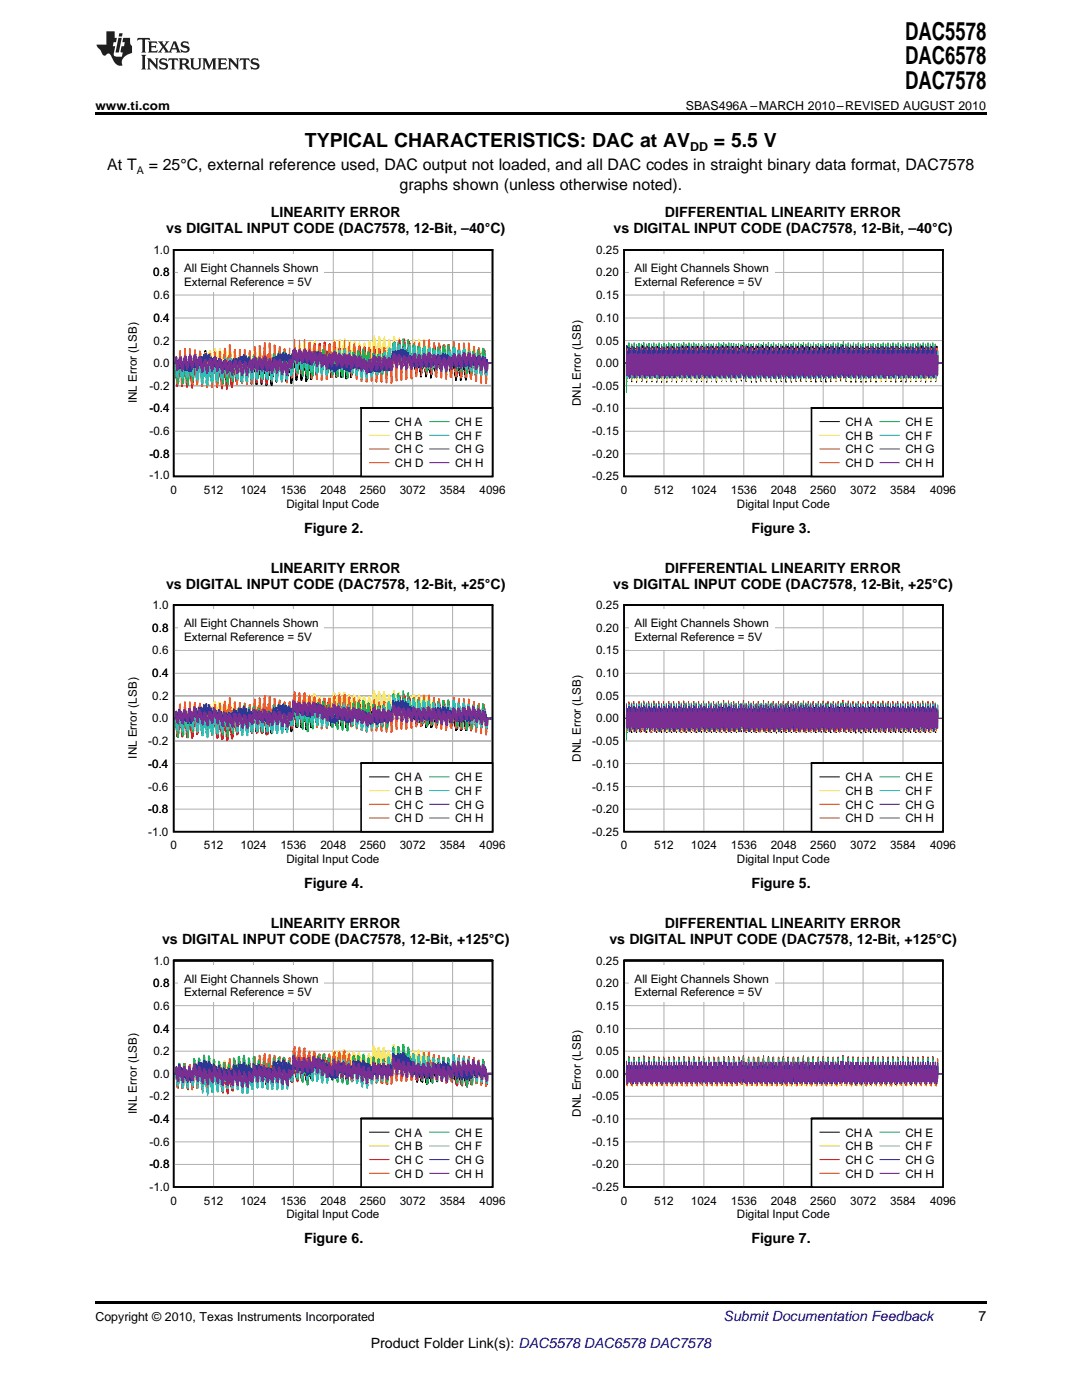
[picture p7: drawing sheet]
<svg xmlns="http://www.w3.org/2000/svg" width="216mm" height="279mm" viewBox="0 0 216 279" stroke-linecap="round" stroke-linejoin="round" font-family="sans-serif">
<defs><g id="words">
<g font-size="4.9">
<text x="180.6" y="7.9">DAC5578</text>
<text x="180.6" y="12.8">DAC6578</text>
<text x="180.6" y="17.8">DAC7578</text>
</g>
<g font-size="3.9">
<text x="60.9" y="29.3">TYPICAL CHARACTERISTICS: DAC at AV</text>
<text x="142.5" y="29.3">= 5.5 V</text>
</g>
<g font-size="3.2">
<text x="21.4" y="34">At T</text>
<text x="29.7" y="34">= 25°C, external reference used, DAC output not loaded, and all DAC codes in straight binary data format, DAC7578</text>
<text x="79.7" y="37.9">graphs shown (unless otherwise noted).</text>
</g>
<g font-size="2.8">
<text x="33.2" y="46.6">vs DIGITAL INPUT CODE (DAC7578, 12-Bit, –40°C)</text>
<text x="54" y="43.4">LINEARITY ERROR</text>
<text x="122.4" y="46.6">vs DIGITAL INPUT CODE (DAC7578, 12-Bit, –40°C)</text>
<text x="132.7" y="43.4">DIFFERENTIAL LINEARITY ERROR</text>
<text x="60.7" y="106.3">Figure 2.</text>
<text x="149.9" y="106.3">Figure 3.</text>
<text x="33.1" y="117.5">vs DIGITAL INPUT CODE (DAC7578, 12-Bit, +25°C)</text>
<text x="54" y="114.3">LINEARITY ERROR</text>
<text x="122.4" y="117.5">vs DIGITAL INPUT CODE (DAC7578, 12-Bit, +25°C)</text>
<text x="132.7" y="114.3">DIFFERENTIAL LINEARITY ERROR</text>
<text x="60.7" y="177.2">Figure 4.</text>
<text x="149.9" y="177.2">Figure 5.</text>
<text x="54" y="185.2">LINEARITY ERROR</text>
<text x="132.7" y="185.2">DIFFERENTIAL LINEARITY ERROR</text>
<text x="32.3" y="188.4">vs DIGITAL INPUT CODE (DAC7578, 12-Bit, +125°C)</text>
<text x="121.6" y="188.4">vs DIGITAL INPUT CODE (DAC7578, 12-Bit, +125°C)</text>
<text x="60.7" y="248.1">Figure 6.</text>
<text x="149.9" y="248.1">Figure 7.</text>
<text x="195.3" y="263.6">7</text>
<text x="74" y="269">Product Folder Link(s): DAC5578 DAC6578 DAC7578</text>
</g>
<text font-size="2.8" fill="#0000c8" x="144.4" y="263.6">Submit Documentation Feedback</text>
<g font-size="2.5">
<text x="19" y="21.9">www.ti.com</text>
<text x="136.8" y="21.9">SBAS496A –MARCH 2010–REVISED AUGUST 2010</text>
<text x="137.7" y="30.1">DD</text>
<text x="19" y="263.6">Copyright © 2010, Texas Instruments Incorporated</text>
</g>
<g font-size="2.3" fill="#010202">
<text x="30.6" y="50.7">1.0</text>
<text x="118.9" y="50.7">0.25</text>
<text x="30.6" y="55.2">0.8</text>
<text x="30.6" y="59.7">0.6</text>
<text x="36.7" y="54.3">All Eight Channels Shown</text>
<text x="36.7" y="57">External Reference = 5V</text>
<text x="118.9" y="59.7">0.15</text>
<text x="119" y="55.2">0.20</text>
<text x="126.6" y="54.3">All Eight Channels Shown</text>
<text x="126.6" y="57">External Reference = 5V</text>
<text x="30.6" y="64.3">0.4</text>
<text x="119" y="64.3">0.10</text>
<text x="30.6" y="68.8">0.2</text>
<text x="118.9" y="68.8">0.05</text>
<text x="29.8" y="77.8">-0.2</text>
<text x="30.6" y="73.3">0.0</text>
<text x="118.2" y="77.8">-0.05</text>
<text x="119" y="73.3">0.00</text>
<text x="27.3" y="80.5" transform="rotate(-90 27.3 80.5)">INL Error (LSB)</text>
<text x="29.8" y="82.3">-0.4</text>
<text x="115.9" y="81.1" transform="rotate(-90 115.9 81.1)">DNL Error (LSB)</text>
<text x="118.2" y="82.3">-0.10</text>
<text x="29.8" y="86.9">-0.6</text>
<text x="78.8" y="85">CH A</text>
<text x="78.8" y="87.8">CH B</text>
<text x="90.8" y="85">CH E</text>
<text x="90.8" y="87.8">CH F</text>
<text x="118.2" y="86.9">-0.15</text>
<text x="168.7" y="85">CH A</text>
<text x="168.7" y="87.8">CH B</text>
<text x="180.7" y="85">CH E</text>
<text x="180.7" y="87.8">CH F</text>
<text x="29.8" y="91.4">-0.8</text>
<text x="29.8" y="95.6">-1.0</text>
<text x="78.8" y="90.5">CH C</text>
<text x="78.8" y="93.2">CH D</text>
<text x="90.8" y="90.5">CH G</text>
<text x="90.8" y="93.2">CH H</text>
<text x="118.2" y="95.9">-0.25</text>
<text x="118.2" y="91.4">-0.20</text>
<text x="168.7" y="90.5">CH C</text>
<text x="168.7" y="93.2">CH D</text>
<text x="180.7" y="90.5">CH G</text>
<text x="180.7" y="93.2">CH H</text>
<text x="34" y="98.6">0</text>
<text x="40.7" y="98.6">512</text>
<text x="48" y="98.6">1024</text>
<text x="56" y="98.6">1536</text>
<text x="57.2" y="101.3">Digital Input Code</text>
<text x="63.9" y="98.6">2048</text>
<text x="71.8" y="98.6">2560</text>
<text x="79.8" y="98.6">3072</text>
<text x="87.7" y="98.6">3584</text>
<text x="95.7" y="98.6">4096</text>
<text x="123.9" y="98.6">0</text>
<text x="130.6" y="98.6">512</text>
<text x="137.9" y="98.6">1024</text>
<text x="145.8" y="98.6">1536</text>
<text x="147" y="101.3">Digital Input Code</text>
<text x="153.8" y="98.6">2048</text>
<text x="161.7" y="98.6">2560</text>
<text x="169.6" y="98.6">3072</text>
<text x="177.6" y="98.6">3584</text>
<text x="185.6" y="98.6">4096</text>
<text x="30.4" y="121.6">1.0</text>
<text x="36.7" y="125.2">All Eight Channels Shown</text>
<text x="118.9" y="121.6">0.25</text>
<text x="126.6" y="125.2">All Eight Channels Shown</text>
<text x="30.4" y="130.6">0.6</text>
<text x="30.4" y="126.1">0.8</text>
<text x="36.7" y="127.9">External Reference = 5V</text>
<text x="118.9" y="130.6">0.15</text>
<text x="119" y="126.1">0.20</text>
<text x="126.6" y="127.9">External Reference = 5V</text>
<text x="30.4" y="135.2">0.4</text>
<text x="119" y="135.2">0.10</text>
<text x="30.4" y="139.7">0.2</text>
<text x="118.9" y="139.7">0.05</text>
<text x="29.6" y="148.7">-0.2</text>
<text x="30.4" y="144.2">0.0</text>
<text x="118.2" y="148.7">-0.05</text>
<text x="119" y="144.2">0.00</text>
<text x="27.3" y="151.4" transform="rotate(-90 27.3 151.4)">INL Error (LSB)</text>
<text x="29.6" y="153.2">-0.4</text>
<text x="78.8" y="155.9">CH A</text>
<text x="90.8" y="155.9">CH E</text>
<text x="115.9" y="152" transform="rotate(-90 115.9 152)">DNL Error (LSB)</text>
<text x="118.2" y="153.2">-0.10</text>
<text x="168.7" y="155.9">CH A</text>
<text x="180.7" y="155.9">CH E</text>
<text x="29.6" y="157.8">-0.6</text>
<text x="78.8" y="158.7">CH B</text>
<text x="78.8" y="161.4">CH C</text>
<text x="90.8" y="158.7">CH F</text>
<text x="90.8" y="161.4">CH G</text>
<text x="118.2" y="157.8">-0.15</text>
<text x="168.7" y="158.7">CH B</text>
<text x="168.7" y="161.4">CH C</text>
<text x="180.7" y="158.7">CH F</text>
<text x="180.7" y="161.4">CH G</text>
<text x="29.6" y="162.3">-0.8</text>
<text x="29.6" y="166.8">-1.0</text>
<text x="78.8" y="164.1">CH D</text>
<text x="90.8" y="164.1">CH H</text>
<text x="118.2" y="166.8">-0.25</text>
<text x="118.2" y="162.3">-0.20</text>
<text x="168.7" y="164.1">CH D</text>
<text x="180.7" y="164.1">CH H</text>
<text x="34" y="169.5">0</text>
<text x="40.7" y="169.5">512</text>
<text x="48" y="169.5">1024</text>
<text x="56" y="169.5">1536</text>
<text x="57.2" y="172.3">Digital Input Code</text>
<text x="63.9" y="169.5">2048</text>
<text x="71.8" y="169.5">2560</text>
<text x="79.8" y="169.5">3072</text>
<text x="87.7" y="169.5">3584</text>
<text x="95.7" y="169.5">4096</text>
<text x="123.9" y="169.5">0</text>
<text x="130.6" y="169.5">512</text>
<text x="137.9" y="169.5">1024</text>
<text x="145.8" y="169.5">1536</text>
<text x="147" y="172.3">Digital Input Code</text>
<text x="153.8" y="169.5">2048</text>
<text x="161.7" y="169.5">2560</text>
<text x="169.6" y="169.5">3072</text>
<text x="177.6" y="169.5">3584</text>
<text x="185.6" y="169.5">4096</text>
<text x="30.6" y="197">0.8</text>
<text x="30.6" y="192.5">1.0</text>
<text x="36.7" y="196.1">All Eight Channels Shown</text>
<text x="118.9" y="192.5">0.25</text>
<text x="119" y="197">0.20</text>
<text x="126.6" y="196.1">All Eight Channels Shown</text>
<text x="30.6" y="201.5">0.6</text>
<text x="36.7" y="198.8">External Reference = 5V</text>
<text x="118.9" y="201.5">0.15</text>
<text x="126.6" y="198.8">External Reference = 5V</text>
<text x="30.6" y="206.1">0.4</text>
<text x="119" y="206.1">0.10</text>
<text x="30.6" y="215.1">0.0</text>
<text x="30.6" y="210.6">0.2</text>
<text x="118.9" y="210.6">0.05</text>
<text x="119" y="215.1">0.00</text>
<text x="29.8" y="219.6">-0.2</text>
<text x="118.2" y="219.6">-0.05</text>
<text x="27.3" y="222.3" transform="rotate(-90 27.3 222.3)">INL Error (LSB)</text>
<text x="29.8" y="224.1">-0.4</text>
<text x="78.8" y="226.8">CH A</text>
<text x="90.8" y="226.8">CH E</text>
<text x="115.9" y="222.9" transform="rotate(-90 115.9 222.9)">DNL Error (LSB)</text>
<text x="118.2" y="224.1">-0.10</text>
<text x="168.7" y="226.8">CH A</text>
<text x="180.7" y="226.8">CH E</text>
<text x="29.8" y="233.2">-0.8</text>
<text x="29.8" y="228.7">-0.6</text>
<text x="78.8" y="229.6">CH B</text>
<text x="78.8" y="232.3">CH C</text>
<text x="90.8" y="229.6">CH F</text>
<text x="90.8" y="232.3">CH G</text>
<text x="118.2" y="228.7">-0.15</text>
<text x="118.2" y="233.2">-0.20</text>
<text x="168.7" y="229.6">CH B</text>
<text x="168.7" y="232.3">CH C</text>
<text x="180.7" y="229.6">CH F</text>
<text x="180.7" y="232.3">CH G</text>
<text x="29.8" y="237.7">-1.0</text>
<text x="78.8" y="235">CH D</text>
<text x="90.8" y="235">CH H</text>
<text x="118.2" y="237.7">-0.25</text>
<text x="168.7" y="235">CH D</text>
<text x="180.7" y="235">CH H</text>
<text x="34" y="240.4">0</text>
<text x="40.7" y="240.4">512</text>
<text x="48" y="240.4">1024</text>
<text x="56" y="240.4">1536</text>
<text x="57.2" y="243.2">Digital Input Code</text>
<text x="63.9" y="240.4">2048</text>
<text x="71.8" y="240.4">2560</text>
<text x="79.8" y="240.4">3072</text>
<text x="87.7" y="240.4">3584</text>
<text x="95.7" y="240.4">4096</text>
<text x="123.9" y="240.4">0</text>
<text x="130.6" y="240.4">512</text>
<text x="137.9" y="240.4">1024</text>
<text x="145.8" y="240.4">1536</text>
<text x="147" y="243.2">Digital Input Code</text>
<text x="153.8" y="240.4">2048</text>
<text x="161.7" y="240.4">2560</text>
<text x="169.6" y="240.4">3072</text>
<text x="177.6" y="240.4">3584</text>
<text x="185.6" y="240.4">4096</text>
</g>
<text font-size="2.1" x="27.3" y="34.6">A</text>
</g></defs>
<g fill="#231f20">
<path d="M27.5 7.6l-.1 .5 .4-.2h.6v.1v2.1l-.2 .4h1l-.3-.4v-2.1l.1-.1h.5l.5 .2-.2-.5zM29.5 8.3l.2 .3v1.5l-.2 .4h1.8l.2-.6a1.04 1.04 0 0 1-1.3 .2v-.7h.6l.3 .2v-.6l-.3 .2h-.6v-.6l.8-.1 .4 .3-.2-.5zM31.5 8.3l.9 1.1-.9 1.1h.8l-.2-.2 .5-.7 .4 .7-.2 .2h1.5l-.1-.2 .1-.4h.9l.1 .4-.2 .2h1l-.3-.3-.7-1.9h-.5l-.9 2-.8-1 .9-1h-.8l.1 .3-.3 .5-.4-.6 .2-.2zM34.7 8.6l.4 1h-.7zM36.3 8.4a.63 .63 0 0 0-.2 .7 .63 .63 0 0 0 .6 .4l.6 .2 .1 .2a.75 .75 0 0 1-.7 .4 .75 .75 0 0 1-.6-.5l.1 .7 .1-.1a1.11 1.11 0 0 0 1.5-.6 1.13 1.13 0 0 0-1.2-.8l-.1-.4a1.04 1.04 0 0 1 1.2 .2l-.2-.5-.1 .1-.5-.2zM28.2 10.9l.2 .4v2.2l-.2 .4h1l-.3-.4v-2.2l.3-.4zM29.3 11.6l.3 .4v1.5l-.3 .4h.8l-.2-.4v-1.3l1.5 1.7v-1.9l.2-.4h-.7l.2 .4v.9l-1.1-1.3zM32 11.8a.62 .62 0 0 0-.2 .7 .62 .62 0 0 0 .6 .4l.6 .1 .1 .3a.76 .76 0 0 1-.7 .3 .76 .76 0 0 1-.6-.4l.1 .7 .1-.1a1.11 1.11 0 0 0 1.5-.6 1.13 1.13 0 0 0-1.2-.8l-.1-.4a1.04 1.04 0 0 1 1.2 .2l-.2-.6-.1 .1-.5-.1zM33.7 11.6l-.2 .6a.61 .61 0 0 1 .8-.3v1.6l-.2 .4h.9l-.2-.4v-1.6a.63 .63 0 0 1 .8 .3l-.2-.6zM35.6 11.6l.3 .4v1.5l-.3 .4h1l-.2-.2v-.8l.5 .2a.76 .76 0 0 0 1.2 .7l-1-1a.58 .58 0 0 0 .6-.5 .58 .58 0 0 0-.5-.6zM36.4 11.9h.1a.45 .45 0 0 1 .5 .1 .45 .45 0 0 1 .1 .5l-.7 .2zM37.9 11.6l.2 .2a2.17 2.17 0 0 0 .3 1.9 .99 .99 0 0 0 1.6-.6v-1.1l.2-.4h-.7l.2 .2a1.92 1.92 0 0 1-.2 1.8 .6 .6 0 0 1-.9-.5v-1.1l.2-.4zM40.4 11.6l.2 .4v1.5l-.2 .4h.7l-.2-.4v-1.4l.8 1.8 .8-1.8v1.4l-.2 .4h.9l-.2-.4v-1.5l.2-.4h-.8l-.6 1.5-.6-1.5zM43.4 11.6l.2 .4v1.5l-.2 .4h1.8l.2-.6a1.04 1.04 0 0 1-1.3 .1v-.6h.5l.4 .2v-.6l-.4 .2h-.5v-.7h.8l.3 .3-.1-.6zM45.5 11.6l.2 .4v1.5l-.2 .4h.7l-.2-.4v-1.3l1.5 1.7v-1.9l.2-.4h-.7l.2 .4v.9l-1.1-1.3zM47.9 11.6l-.1 .6a.61 .61 0 0 1 .8-.3v1.6l-.3 .4h1l-.3-.4 .1-1.6a.63 .63 0 0 1 .7 .3l-.1-.6zM50.2 11.8a.62 .62 0 0 0-.2 .7 .62 .62 0 0 0 .6 .4l.6 .1 .2 .3a.76 .76 0 0 1-.8 .3 .76 .76 0 0 1-.6-.4l.1 .7 .2-.1a1.11 1.11 0 0 0 1.5-.6 1.13 1.13 0 0 0-1.3-.8l-.1-.4a1.04 1.04 0 0 1 1.2 .2l-.1-.6-.2 .1-.5-.1z"/>
<path d="M21.2 6.3v2.6h-1.9l.1 .4 .7 .9a.91 .91 0 0 0 1 .8 .56 .56 0 0 1 .5-.3 .56 .56 0 0 1 .5 .3l.4 .8a1.53 1.53 0 0 0 1.9 1.2 1.54 1.54 0 0 1 1-2.1l.9-.3v-1.4a1.52 1.52 0 0 1-.3-1.6h-1.4l-.2 .8h.5l-.2 .8h-.4l-.2 1v.2l.4 .1-.2 .8a1.93 1.93 0 0 1-1.6-.3l.3-1.8h-.5l.2-.8h.4l.2-.8h-.4v-1.3zM23.6 7.6l-.6 2.9h.7l.6-2.9zM23.8 6.6l-.1 .7h.6l.2-.7z"/>
</g>
<path d="M34.7 49.9h63.6v45.2h-63.6zM34.7 49.9h63.6" fill="none" stroke="#010202" stroke-width=".32"/>
<g fill="none" stroke="#aeafb0" stroke-width=".2">
<path d="M34.7 58.9h63.7M34.7 54.4h63.7M42.6 49.9v45.3M50.6 49.9v45.3M58.5 49.9v45.3M66.5 49.9v45.3M74.4 49.9v45.3M82.4 49.9v45.3M90.3 49.9v45.3M34.7 68h63.7M34.7 63.5h63.7M34.7 90.6h63.7"/>
<path d="M34.7 86.1h63.7M34.7 81.5h63.7"/>
</g>
<path d="M34.7 77h63.7M34.7 72.5h63.7" fill="none" stroke="#aeafb0" stroke-width=".34"/>
<g fill="none" stroke="#010202" stroke-width=".34">
<path d="M34.7 72.5h.4l.2 3.2 .2-.9v-1.5v.9M35.3 75.4v.8M35.5 74.1h.1M35.8 73.5l-.1-1.3-.1 2M35.9 71.7l-.1 1.7M35.9 71.7v.3M36 71.3l-.1 .5M36 71.2v1.3l.1-.1M36.1 72.2l.1 2.8M36.2 74.5l.1 1.4M36.3 75.4v.1M36.5 73.8l-.1-.2-.1 1.8"/>
<path d="M36.5 73.4l.1 1.1 .1-1.9v1.2l.1-.4M36.9 72l-.1 1.7M37 71.4v.8l-.1-.3v.2M37 71.8l.1 1.8M37.1 73.3l.1 3 .1-.7M37.5 73.8l-.2 2.1M37.5 74.1v.8M37.7 73.3l-.2 1.5M37.7 73l.1 .8M38 72.3l-.2 1.9M38 72.6v-.7v1.2M38 72.8l.1 1.4"/>
<path d="M38.1 74l.2 1.9M38.4 73.6l-.1 2.7M38.4 73.8l.1-.5v1M38.6 74.1l-.1 .1M38.8 73.3l-.1-1.2-.1 2.1M38.9 71.2l-.1 2v-.2M38.9 71.3l.1-.6v1.2l.1-.1M39.1 71.5l.1 2.7M39.5 73.3l-.1-.3v1.7l-.2 .6v-1.5M39.7 72.1l-.1 1.7-.1-1.1M40 70.5l-.2 2.6-.1-1.2M40 70.9l.1 1.7"/>
<path d="M40.1 72.2l.1 1.9M40.2 73.6l.1 1.4v-.7M40.4 72.2l-.1 2.3M40.4 72.6l.1 .8M40.6 71.8v1.5l-.1-.1M40.7 71.6l-.1 .3M40.7 71.3v.4M40.7 71.4l.1 .7M40.9 70.5l-.1 2.1M40.9 70.9l.1-.8v1.2M41 71.3l.1-.4v1.5M41.1 71.8l.1 2.6"/>
<path d="M41.4 72.6v1.4l-.1 .4-.1-.2v.6M41.4 72.8l.1-.5v1.1l.1-.1M41.7 72l-.1 1.4M41.7 72.1v-.5v1.3M41.9 71.2l-.1-.1v1.7l-.1-.2M41.9 71v.3l.1-.1M42 70.6l.1 1.2M42.1 71.5v1.5M42.1 72.5v1.9M42.1 74l.1 1.4 .1-.4M42.5 73.2l-.2 1.9M42.5 73v.5"/>
<path d="M42.5 73.4v.6M42.7 72.4l-.2 1.7M42.9 71.5l-.1 .7v1.3l-.1-1.3M42.9 71.8v-.8l.2 2.2M43.1 72.9l.1 1.9M43.2 74.3l.1 1.6v-.6M43.4 73.4v1.4l-.1 .6M43.4 73.8l.1 .7M43.6 73.1v1.4l-.1-.1M43.7 72.6l-.1 .6M43.7 72.7v1.2M43.8 72.2l-.1 1.6"/>
<path d="M43.9 72.2h-.1M43.9 72.4l.1-.8 .1 2.3M44.1 73.4v2M44.1 75l.1 1.3M44.3 75.7l-.1 .2M44.3 75.7v.2M44.4 73.9l-.1 1.8M44.4 74.2l.1-.5v1.1v-.2M44.6 73.4l-.1 1.3M44.6 73.4l.1-.5v1.3l.1-.4M44.9 72.5l-.1-.1v1.7M44.9 72.2v.4v-.2"/>
<path d="M44.9 71.8l.1 1.2M45 72.7l.1 1.5M45.1 73.6l.1 3.1 .1-.7M45.4 74.4l-.1 1.7M45.7 73.8l-.2 1.5-.1-1.1M45.9 72.8l-.1 .6v1.3l-.1-1.3M45.9 73.1v-.8l.1 1.2M46 73.2l.1 1.4M46.1 74.4l.1 2.5v-.7M46.5 75l-.1-1v1.5l-.2 .9M46.6 74.8l-.1 .1M46.6 72.9v2"/>
<path d="M46.6 73l.1 1.2M46.8 72.2l-.1 1.8M46.9 72.2l-.1 .1M46.9 72.1v.3M47 71.6v1.2M47 71.7l-.1 .5M47 72.5v1.3M47 73.3l.1 1.9M47.1 75l.1 1.2M47.3 75.5l-.1 .3M47.3 75.5v.3M47.4 74v-.2l-.1 1.7"/>
<path d="M47.6 73.1l-.1 1.5-.1-1.1M47.6 73.2l.1-.6v1.3l.1-.4M47.8 72.1v1.7M47.8 72.2v-.3l.1 .3M47.9 71.4l.1 1.2M48 72.3l.1 1.4M48.1 73.2l.1 2.9v-.7M48.4 73.4l-.2 2.2M48.4 73.8l.1 .6M48.6 72.9l-.1 1.6v-.2M48.6 72.6l.1 .8M48.9 71.8l-.2 2"/>
<path d="M48.9 72.2v-.9l.1 1.3M49 72.2l.1 1.5M49.1 73.4l.1 2.3M49.5 74.6l-.1-1.1-.2 2.6M49.5 74.6h.1M49.7 74.2l-.1-1.4-.1 1.8M49.8 72.4v1.7l-.1-.3M49.9 72.4l-.1 .1M49.9 72.3v.3M49.9 72.5v-.6l.1 1.2M50 72.9l.1 2.8M50.4 74.3l-.1-.2v1.8l-.1 .7-.1-1.4"/>
<path d="M50.7 73l-.2 1.9-.1-1.1M50.7 72.9v1.3v-.4M50.8 72.4l-.1 1.7M50.9 71.8v.8l-.1-.3v.2M50.9 72.2l.2 1.8M51.1 73.6v2M51.1 75.1v1.6l.1-.7M51.4 74.2l-.2 2.1M51.4 74.6l.1 .7M51.6 73.7l-.1 1.6v-.1M51.6 73.4l.1 .8M51.9 72.6l-.2 2"/>
<path d="M51.9 72.9v-.8v1.2M51.9 73.2l.1-.3v1.4M52 74.1l.2 2.2M52.3 74.2v1.6v.5l-.1-.3v.7M52.3 74.6l.1-.6v1.1l.1-.1M52.7 74.5l-.1-1.3-.1 1.8M52.8 72.8v-.1v1.7l-.1-.2M52.8 72.6v.3l.1-.2M52.9 72.2l.1 1.2M53 73l.1 2.9M53.1 75.4l.1 1.5v-.4M53.4 74.6l-.2 2"/>
<path d="M53.6 73.8l-.1 1.7-.1-1.1M53.9 72.4l-.2 2.5-.1-1.2M53.9 72.8l.1 1.7M54 74.1l.1 1.9M54.1 75.5l.1 1.4v-.7M54.4 74l-.2 2.4M54.4 74.3v.7M54.5 73.4v1.5l-.1-.1M54.6 73.2l-.1 .3M54.6 73v.3M54.6 73l.1 1.2M54.8 72.2l-.1 1.8"/>
<path d="M54.8 72.5l.1-.9 .1 2.2M55 73.4l.1 1.8M55.1 75l.1 1.2M55.3 73.8l-.1 2v-.2M55.3 74l.1-.5v1.1l.1-.2M55.6 73.8v-1.2l-.1 1.9M55.8 71.9l-.1-.1v1.8l-.1-.2M55.8 71.6v.3M55.9 71.7l-.1 .2M55.9 71.1l.1 1.1M56 71.9v1.4M56 72.7v1.9"/>
<path d="M56.4 73.3l-.3 2.3-.1-1.4M56.4 73v.5M56.5 72.5v1.6l-.1-.7M56.6 72.4l-.1 .2M56.9 71.7h-.1l-.1 1.9-.1-1.4M56.9 72.1v-.8v1.3M56.9 72.2l.2 2.9M57.1 74.7l.1 1.5v-.6M57.4 74.8l-.1-1.1v1.4l-.1 .8M57.5 73.4v1.4l-.1-.1M57.6 73l-.1 .5M57.6 73.1l.1 1.2"/>
<path d="M57.7 72.6v1.6M57.8 72.5v.3M57.9 72.1l-.2 .5M57.9 72l.1 2.4M58 73.8l.1 1.9M58.1 75.3v1.2M58.2 75.7l-.1 .2M58.4 73.8l-.1-.2-.1 2.3M58.5 72.5l-.1 1.7v-.9M58.5 72.6l.1-.6v1.4l.1-.4M58.8 71.6l-.1 1.6M58.8 71.4v.4l.1-.2"/>
<path d="M58.9 71v1.3M58.9 72l.1 1.4M59 72.9l.1 2.9 .1-.6M59.3 73.4l-.1 2M59.3 73.2v.5M59.6 72.6l-.2 1.6-.1-.6M59.6 72.3l.1 .8M59.8 71.6l-.1 .6v1.4M59.8 71.9v-.8l.1 1.2M59.9 72l.1 1.4M60 73.1l.2 2.3M60.2 75.2v.7"/>
<path d="M60.4 74.5l-.1-1.1v1.3l-.1 .7M60.4 74.3h.1M60.6 73.8v-1.2l-.1 1.9M60.7 72l-.1 1.7M60.8 71.8v.4M60.9 71.4l-.2 .7M60.9 71.3v1.3h.1M61 72.2v2.8M61 74.8l.1 1.3M61.2 75.5l-.1 .2M61.4 74.1l-.1-.3-.1 1.9M61.4 73.5v1.1l.2-1.9v1.2l.1-.4"/>
<path d="M61.8 72l-.1 1.8M61.8 71.3v.9v-.4v.3M61.8 71.7l.2 1.9M62 73l.1 2.7 .1-.7M62.3 72.9l.1 .6M62.3 72.6l-.1 2.4M62.6 71.7l-.1-.1-.1 1.8M62.6 71.3v.9M62.8 70.6l-.2 2M62.8 70.9l.1-.8v1.2M62.9 71l.1 1.4M63 72.2l.1 2.1"/>
<path d="M63.4 73.2l-.1-1v1.7l-.1 .5-.1-.2v.6M63.4 73v.1M63.6 72.4l-.1-1.2-.1 1.9M63.8 70.5l-.1 1.7-.1-.2M63.8 70.2v.3M63.9 69.7l-.1 .6M63.9 69.7v1.2v-.1M63.9 70.5l.1 2.7M64 72.8l.1 1.4M64.2 73.8l-.1 .4M64.3 72.2v-.4l-.1 2M64.6 70.9l-.2 1.8-.1-1.1"/>
<path d="M64.7 70.3v1.8l-.1-1.3M64.8 69.7v.8l-.1-.3v.2M64.8 70.1l.2 1.8M65 71.6l.1 1.9M65.1 73.1v1.5v-.5M65.3 72.2l-.2 2M65.3 72.6l.1 .8M65.5 72.1v1.3l-.1-.1M65.5 71.8v.4M65.5 71.6l.1 .8M65.8 70.9l-.2 2M65.8 71.3l.1-.8v2.4"/>
<path d="M65.9 72.3l.2 2.5M66.3 72.9v1.5l-.1 .5-.1-.3v.7M66.3 73.2v-.6v1.2l.1-.1M66.5 72.3l-.1 1.5M66.5 72.4v-.6l.1 1.2M66.7 71.3v-.1v1.8l-.1-.3M66.7 71v.3l.1-.2M66.8 70.5l.1 1.2M66.9 71.3l.1 2.9M67 73.8l.1 1.4v-.5M67.3 72.9l-.2 1.9M67.3 72.6l.1 1"/>
<path d="M67.6 72l-.2 1.8M67.8 71.1l-.2 .6v1.4v-1.3M67.8 70.6v.8M67.8 70.9l.2 1.8M68 72.3v1.9M68 73.8l.1 1.5v-.6M68.3 72.7v1.5l-.2 .7M68.3 73.1l.1 .7M68.4 72.5v1.3M68.5 72.2l-.1 .4M68.5 72v.3M68.5 72.1l.1 1.2"/>
<path d="M68.7 71.4l-.1 1.7M68.8 71.6v-.7l.1 2.2M68.8 71.4l-.1 .1M68.9 72.6l.1 2M69 74.2l.1 1.3M69.2 74.9v.2M69.2 73.1v1.5l-.1 .5M69.2 73.4l.1-.5v1.1l.1-.2M69.5 72.6l-.1 1.3M69.5 72.6l.1-.5v1.3v-.4M69.7 71.6l-.1-.1v1.7M69.7 71.3v.4l.1-.3"/>
<path d="M69.8 70.9l.1 1.2M69.9 71.7l.1 1.4M70.3 72.6l-.3 2.7v-2.7M70.3 72.3v.5M70.3 72.6l.1 .6M70.4 73v.3M70.5 71.4l-.1 1.7M70.8 70.3l-.2 .7v1.4l-.1-1.3M70.8 70.6v-.8v1.2M70.8 70.7l.1 1.4M70.9 71.8l.2 2.7v-.7M71.3 72.8h.1"/>
<path d="M71.3 73v-1.2v1.5l-.2 .8M71.5 70.9l-.1 2M71.5 70.9l.1 1.2M71.7 70.1l-.1 1.8M71.7 70.1v.1M71.7 70v.3M71.8 69.5l-.1 .6M71.8 69.4v1.2l.1-.1M71.9 70.2v1.4M71.9 71l.1 2M72 72.6l.1 1.3M72.1 73.3v.1"/>
<path d="M72.3 71.7l-.1-.3-.1 2M72.3 71.2v1l.1-.1M72.5 70.7l-.1 1.5M72.5 70.8v-.6v1.3l.1-.3M72.7 69.7l-.1 1.7M72.7 69.8v-.2l.1 .3M72.8 69.1l.1 1.3M72.9 70v1.4M72.9 70.9l.1 3 .1-.5M73.3 71.5l-.2 2M73.5 71.1l-.2 1.5v-.6M73.5 70.8l.1 .8"/>
<path d="M73.7 70l-.1 2M73.7 70.3v-.8l.1 1.2M73.8 70.4l.1 1.3M73.9 71.5l.2 2.2M74.3 72.4l-.1-1.1-.1 2.8M74.3 72.2h.1M74.5 71.7v-1.2l-.1 1.8M74.6 70l-.1 1.7M74.7 70l-.1 .1M74.7 69.9v.3M74.7 70.1l.1-.6 .1 1.2M74.9 70.4l.1 2.9"/>
<path d="M75 72.9v1.4M75.1 73.8l-.1 .1M75.1 73.8v.2M75.3 72.3l-.1-.2-.1 1.7M75.4 71.3v1.7l-.1-1.2M75.5 71.2l-.1 .2M75.5 71v1.3l.1-.4M75.8 69.7v.8l-.1-.3-.1 .4v1.6M75.8 70.1l.1 1.7M75.9 71.4l.1 3 .1-.6M76.2 71.7l-.1 2.2M76.2 72.2l.1 .7"/>
<path d="M76.5 71.3h-.1v1.6l-.1-.2M76.5 71l.1 .9M76.6 70.5v1.8M76.7 70.5l-.1 .1M76.7 70.8l.1-.7 .1 2.4M76.9 72.2l.1 2.2M77.2 72.5v1.5l-.1 .5-.1-.3v.7M77.2 72.8l.1-.6v1.2M77.3 73.2h.1M77.5 72.6l-.1-1.2v1.9M77.7 70.9l-.1-.1v1.8l-.1-.3M77.7 70.6v.3l.1-.2"/>
<path d="M77.8 70.1v1.2M77.8 71l.1 2.7M77.9 73.1l.1 1.2M78.2 71.5v-.2v2.1l-.2 .8M78.5 69.7l-.2 2.1-.1-.9M78.7 68.4l-.1 2.4-.1-1.3M78.7 68.8l.2 1.7M78.9 70.1l.1 2.1M79 71.7l.1 1.4v-.6M79.2 70.9l.1 .7M79.2 70.5l-.1 2.2M79.5 69.6l-.1 1.9-.1-.1"/>
<path d="M79.5 69.7v.6M79.7 68.9l-.2 2M79.7 69.2l.1-.9v1.3M79.8 69.5l.1-.3v1.4M79.9 70.1v1.9M79.9 71.7l.1 1.3M80.2 70.7l-.1 1.9-.1-.2M80.2 70.9l.1-.4v1.1v-.2M80.4 70.1l-.1 1.4M80.4 70.2v-.5l.1 1.2M80.7 69.2l-.1-.1v1.7l-.1-.3M80.7 68.9v.4v-.3"/>
<path d="M80.7 68.5l.1 1.2M80.8 69.3l.1 1.5M80.9 70.2v2M80.9 71.7l.1 1.6 .1-.4M81.1 72.7v.3M81.2 71.1l-.1 1.7M81.2 70.9v.5M81.5 70.4l-.2 1.7-.1-.8M81.7 69.6l-.2 .6v1.3v-1.3M81.7 69.9v-.8l.2 2.2M81.9 70.9v2M81.9 72.4l.1 1.5v-.5"/>
<path d="M82.3 72.7l-.1-1.2v1.5l-.2 .6M82.4 71.3v1.4l-.1-.1M82.4 70.9v.5M82.4 71l.1 1.2M82.6 70.5l-.1 1.7M82.7 70.5h-.1M82.7 70.7l.1-.8v2.4M82.8 71.7l.1 2.1M82.9 73.4l.1 1.3M83.1 74.2l-.1 .1M83.1 74.2v.2M83.2 72.5l-.1 1.7"/>
<path d="M83.2 72.8v-.5v1.1l.1-.1M83.4 72l-.1 1.4M83.4 72.1l.1-.5v1.3l.1-.4M83.6 71v1.7M83.6 70.9v.4l.1-.3M83.7 70.5l.1 1.2M83.8 71.3l.1 1.5M83.9 72.2l.1 2.9 .2-2.5M84.2 72.4v.6M84.2 72.9l.1 .6M84.4 71.8l-.1 1.6M84.4 71.5l.1 .8"/>
<path d="M84.7 70.9l-.2 .6v1.3M84.7 71.2v-.8l.1 1.2M84.8 71.3v1.4M84.8 72.5l.2 2.2M85 74.6v.5M85.2 73.7h.1M85.2 73.8v-1.1v1.4l-.2 .7M85.4 71.9l-.1 1.9M85.4 72l.1 1.2M85.6 71.3l-.1 1.7M85.6 71.2v.3M85.7 70.8l-.1 .6"/>
<path d="M85.7 70.7v1.3l.1-.1M85.8 71.6l.1 2.8M85.9 74.1l.1 1.3M86.1 74.7l-.1 .2M86.2 73.1l-.1-.2v2M86.4 72.2l-.1 1.5-.1-1.1M86.4 72.2l.1-.5v1.2v-.4M86.6 71l-.1 1.7M86.7 70.4v.8l-.1-.3v.2M86.7 70.7l.2 1.9M86.9 72.1v2.9l.1-.6M87.2 72.4l-.2 2.2"/>
<path d="M87.4 71.8l-.1-.1v1.7l-.1-.7M87.4 71.4l.1 .8M87.7 70.5l-.2 2.1M87.7 70.9v-.9v1.2M87.7 70.8l.1 1.4M87.8 71.9l.2 2.2M88.2 72.8h.1M88.2 72.9l-.1-1.1v1.8v.5l-.1-.3v.7M88.5 72.2l-.1-1.3-.1 2M88.5 70.4v1.7v-.3M88.5 70.5l.2-.7 .1 1.2M88.6 70.2v.4"/>
<path d="M88.8 70.7l.1 2.8M88.9 73v1.6M89 74.1l-.1 .4M89.2 72.5l-.1-.3-.1 2M89.4 71.3l-.1 1.8-.1-1.1M89.6 70.8l-.1 1.8-.1-1.3M89.7 70.3v.8l-.1-.4v.2M89.7 70.7l.1 1.9M89.8 72.2l.1 2M89.9 73.7v1.4l.1-.5M90.2 72.6l-.2 2.1M90.2 73v.7"/>
<path d="M90.3 72.2v1.4l-.1-.1M90.4 72.1l-.1 .2M90.4 71.8l.1 .9M90.6 71.4l-.1 1.8M90.6 71.3v.2M90.6 71.7l.1-.8 .1 2.5M90.8 73.2l.2 2.2M91.1 73.6v1.5l-.1 .4v-.2v.6M91.1 73.8l.1-.4v1.1l.1-.1M91.4 73.8v-1.2l-.1 1.9M91.6 72l-.1-.1v1.8l-.1-.3M91.6 71.7v.4l.1-.2"/>
<path d="M91.7 71.3l.1 1.2M91.8 72.2v2.7M92.2 73.4l-.3 2.5-.1-1.4M92.4 72.5l-.2 1.8v-1.1M92.6 71.6l-.1 .7v1.3l-.1-1.3M92.6 71.1v.8M92.6 71.5l.2 1.8M92.8 72.9l.1 1.9M92.9 74.3l.1 1.5v-.6M93.1 73.5l.1 .7M93.1 73.2l-.1 2.2M93.3 72.8v1.4h-.1"/>
<path d="M93.4 72.3l-.1 .6M93.4 72.4l.1 1.1M93.6 71.8l.1-.8 .1 2.3M93.6 71.5l-.1 1.9M93.8 72.7l.1 1.9M93.9 74.3v1.1M94 74.8l-.1 .2M94.1 72.9l-.1 2.1M94.3 72l-.1 1.6v-1l-.1 .5M94.3 72.1l.1-.6v1.2M94.6 70.9h-.1v1.7l-.1-.3M94.6 70.7v.3l.1-.2"/>
<path d="M94.7 70.1v1.2M94.7 71l.1 1.4M94.8 71.8l.1 3.1M95 74.4l-.1 .4M95.1 72.6l-.1 1.9M95.4 71.8l-.2 1.6-.1-1.1M95.6 70.6l-.1 .7v1.4l-.1-1.2M95.6 70.9v-.8l.1 1.2M95.7 71l.2 2.8M95.9 73.3v1.3v-.6M96.2 72.8h.1M96.2 73l-.1-1.1-.2 2.3"/>
<path d="M96.3 71.4v1.5M96.3 71v.5M96.3 71.1l.1 1.2M96.5 70.5l-.1 1.7M96.5 70.6l.2-.6v2.3M96.6 70.4v.3M96.7 71.7l.1 2M96.8 73.4l.1 1.3M97 74.1l-.1 .1M97 74.1v.2M97.2 72.6l-.1-.2-.1 1.7M97.2 72.2v1v-.1"/>
<path d="M98.2 72.5h-1v.7"/>
</g>
<g fill="none" stroke="#f7e726" stroke-width=".34">
<path d="M34.7 72.5h.4l.1 1.3M35.2 73.6l.1 1.8M35.3 75v1.2l.1-.1M35.5 73.9l-.1 2.3v-.3M35.7 73.4l-.1-.2v1.2l-.1-.1M35.9 72.1l-.2 1.9v-.7M35.9 71.9v.3v-.2M35.9 71.7v.5M35.9 71.7l.1 .8M36 72.1l.1 1.7 .1-.8v.8M36.2 73.6l.1 2.4M36.3 75.6l.1 .2"/>
<path d="M36.6 74.1v-.5l-.2 2.3M36.7 72.8l-.1 1M36.7 72.3v1.2v-.4M36.9 71.5l-.1-.1-.1 1.1M36.9 71.7v-.6l.1 .6M37 71.3v.7M37 71.6l.1 1.4M37.1 72.9v.2M37.1 72.6v.8M37.1 73l.1 1.8M37.2 74.3l.1 1.2M37.4 75.3l-.1 .1"/>
<path d="M37.4 75.2v.2M37.5 74.2l-.1 1.2M37.5 73.2v1.2M37.6 72.4l-.1 1.2M37.6 72.5l.1 .1M37.8 72l-.1 1.2M37.9 71.2v.2M38 71.1l-.2 .2v.9M38 70.9v.9M38 71.3v1.5l.1-.1 .1 .3M38.1 72.4v.8M38.2 72.8l.1 1.8"/>
<path d="M38.3 74.1v.9M38.3 74.6l.1 .6v-.3M38.5 73.8l-.1 1.3v-.1M38.5 72.7v1.3M38.7 72.2l-.1-.3v1.3l-.1-.1M38.8 70.7l-.1 2v-.7M38.8 70.8l.1 .1M38.9 70.5v.5M38.9 70.5l.1 .8M39 70.9l.1 1.8 .1-.8v.7M39.2 72.6v1.6M39.2 74l.1 .6"/>
<path d="M39.3 74.3v.7M39.4 74.6l-.1 .1M39.4 74.6v.4M39.6 73.2v-.5l-.2 1.9M39.6 72v1M39.6 72.1l.1 .2M39.9 70.7l-.2 2.1M39.9 70.9v-.4l.1 .5M40 70.5v.8M40 70.9v1.4M40 72.2l.1 .3M40.1 71.9v.8"/>
<path d="M40.1 72.6l.1-.3 .1 2.7M40.4 74.7l-.1 .2M40.4 74.6v.3M40.4 73.8v1M40.5 72.7l-.1 1.2M40.6 72.2l.1-.1v.7M40.6 72l-.1 1.3M40.8 70.7v.2M40.9 70.5l-.1 .4-.1 1.4M40.9 70.4l.1 .9M41 70.8l.1 1.4M41.1 72.6v-.9l.1 2.3"/>
<path d="M41.2 73.6v.9M41.2 74.2l.1 .6v-.3M41.5 73.5l-.1 1.2-.1-.1M41.6 72.9l-.1-.4v1.2M41.8 70.4l-.2 2.6M41.8 70.5l.1 .1M41.9 70.1v.5M41.9 70.6l.1-.4v.7M42 70.5l.1 1.8v-.8M42.1 72.1l.1 1.6M42.2 73.4l.1 .7M42.3 73.8v.6"/>
<path d="M42.3 74.2l.1-.1v.2M42.5 72.4l-.1 1.8M42.5 72v.5M42.6 71.3l-.1 .9M42.6 71.3l.1 .3M42.9 70.2v-.5l.1 1.8M42.9 70l-.2 2M43 71.4l.1 .3M43.1 71.1v.8M43.1 71.8l.1-.3 .1 2.7 .1-.2v-1.1M43.3 73.8v.3M43.5 71.9l-.1 1.1"/>
<path d="M43.6 71.1l-.1 1.3M43.6 71.3l.1-.1v.8M43.8 70.1l-.1 1.4M43.8 70v.2l.1-.1M43.9 69.7l.1 .9M44 70.2l.1 1.5M44.1 72.1v-.8l.1 2.1M44.2 73.1l.1 1.1M44.3 73.9l.1 .2M44.5 73l-.1 1.2M44.5 72.3v-.4v1.2M44.7 70.8v1.2l-.1-.8-.1 1.2"/>
<path d="M44.9 70.2l-.1-.2-.1 .9M44.9 69.7v.5M44.9 70.2v-.4v.7M44.9 70.1l.2 1.8v-.7M45.1 71.6l.1 1.8M45.2 73l.1 1.2M45.3 73.9l.1 .3M45.5 72.2l-.1 1.8M45.5 71.9v.6M45.6 71.2l-.1 1.2M45.6 71.3h.1M45.8 70.1l-.1 2"/>
<path d="M45.8 70.3l.1-.5 .1 1.9h.1M46.1 71.4v.8M46.1 71.7l.1 .4M46.2 71.8v2.7l.2-.2 .1-2.1M46.3 74.2v.2M46.6 71.8v-.3v1.2l-.1-.1M46.6 71.6v.8M46.8 70.6l-.2 1.4M46.8 70.5v.3l.1-.1M46.9 70.3v.6M46.9 70.5l.1 .8M47 70.9v1.2"/>
<path d="M47 72.8v-.8l.2 2.2M47.2 73.9l.1 1.2M47.3 74.9l.1 .1M47.5 73.5v-.5l-.1 2.1M47.7 71.9v1.2l-.1-.8-.1 .8M47.8 71.1v-.1l-.1 1.1M47.8 71.3v-.5l.1 .5M47.9 70.9v.7M47.9 71.2l.2 1.8v-.8M48.1 72.6l.1 1.9M48.2 74v1.2M48.3 74.9v.2"/>
<path d="M48.5 73.2l-.1 1.8-.2 .1M48.5 72.9v.5M48.6 72.1l-.1 1.2M48.6 72.2h.1M48.6 72.2v.7M48.7 71.7l-.1 .5M48.8 70.9v.2M48.9 70.8l-.2 .2v.8M48.9 70.5l.1 2 .1-.2M49.1 72v.8M49.1 72.4v.3M49.1 72.5l.1 1.8"/>
<path d="M49.2 73.9v.8M49.2 74.5l.1 .6v-.3M49.5 72.9l-.2 2.1M49.6 72.4l-.1-.2v1.2v-.1M49.8 70.9l-.2 2.1v-.8M49.9 70.9l-.1 .2M49.9 70.5v.6M49.9 70.6v.8M49.9 71v.4M49.9 71.4l.1 1.4 .1-.8v.6M50.1 72.5l.1 1.6M50.2 73.8l.1 .7"/>
<path d="M50.3 74.2v.5M50.5 72.6v-.4l-.2 2.4v-.2M50.6 71.3l-.1 1M50.6 71.4l.1 .3M50.7 70.9v1.3M50.8 70.2l-.1-.1v1M50.8 70.4v-.5l.1 .5M50.9 70v.8M50.9 70.3l.1 1.4M51 71.7l.1 .2M51.1 71.3v.9M51.1 72.1v-.4v1.9"/>
<path d="M51.1 73.2l.1 1.2M51.3 74.2l-.1 .1M51.3 74.1v.2M51.4 73.2l-.1 1M51.5 72.2l-.1 1.2M51.5 71.4v1.2M51.5 71.5h.1M51.6 71.5v.7M51.7 71l-.1 .5M51.8 70.2v.3M51.9 69.9v.9M51.9 70.1l-.2 .3v.8"/>
<path d="M51.9 70.4v1.2l.2 .6M52 71.4v.8M52.1 71.8l.1 1.9M52.2 73.3v.8M52.2 73.8l.1 .6v-.3M52.4 73.1l-.1 1.2v-.1M52.5 72.5l-.1-.4v1.2M52.6 71.6l-.1-.3v1.3M52.8 70.1l-.2 2.1v-.8M52.8 70.2v.2M52.8 69.9l.2 2.3 .1-.9v.8M53.1 72l.1 1.8"/>
<path d="M53.2 73.5v.7M53.2 73.9v.7M53.2 74.3l.1-.1v.3M53.5 73v-.6l-.2 2M53.6 71.7l-.1 .9M53.6 71.8v.3M53.8 70.5l-.2 2.1M53.8 70.8v-.5l.1 .6M53.9 70.8l.1 1.4M53.9 70.4v.8M54 72.1v.2M54 72.6l.1-.4 .1 2.7 .2-.1v-1.1"/>
<path d="M54 71.8v.8M54.3 74.6v.3M54.4 72.7v1.2M54.5 72l-.1 1.2M54.5 72.3l.1-.2v.8M54.8 70.9v.3M54.8 70.7l.1 .9M54.8 70.9l-.1 .3-.1 1.3M54.9 71.2l.1 1.4M55 73v-.8l.2 2.2M55.2 74.1v.9M55.2 74.6v.7v-.3"/>
<path d="M55.4 74.1l-.1 1.1-.1-.1M55.5 73.4l-.1-.4v1.2M55.7 71.1l-.1 2v-.8l-.1 1.2M55.7 71.2l.1 .1M55.8 70.9l.1 .8M55.9 71.3l.1 1.9v-.8M56 73l.1 1.6M56.1 74.4l.1 .6M56.2 74.8v.6M56.2 75.1l.1 .3M56.5 73.5l-.2 1.7M56.5 73.1v.6"/>
<path d="M56.5 72.4v1.2M56.5 72.6l.1 .2M56.8 71.3l-.2 2M56.8 71.3v.2M56.8 71.3l.1-.3v2l.1-.1M57 72.6v.8M57 73.4l.1-.4 .1 2.7 .1-.2M57.4 73.4l-.1 2.2v-.2M57.5 72.6l-.1 1.2M57.5 72.9l.1-.3v.8M57.7 71.2v.2M57.8 71.3l-.1 .3-.1 1.3"/>
<path d="M57.8 70.9v.5M57.8 70.9l.1 .8M57.9 71.3l.1 1.3M58.1 72.6l-.1-.4v.8M87.7 69.6v1.8l.1-.1M87.8 71.1v.7M87.8 71.4l.1 .3M87.9 71.5l.1 1.9M88 73v.8M88 73.5l.1 .7v-.3M88.2 72.1l-.1 2.1v-.1M88.4 71.6l-.1-.3v1.3l-.1-.1"/>
<path d="M88.5 70.1l-.1 2.1v-.8M88.6 70.2l-.1 .2M88.6 69.9v.6M88.6 70l.1 .7M88.7 70.4l.1 1.8 .1-.9v.8M88.9 72v1.7M88.9 73.4l.2 1M89 73.8v.7M89.3 72.8v-.5l-.2 2.2M89.3 71.6v1M89.3 71.7l.1 .3M89.6 70.4l-.1-.1-.1 2.1"/>
<path d="M89.6 70.5v-.4l.1 .5M89.7 70.5l.1 1.4M89.7 70.1v.8M89.8 71.8v.3M89.8 71.5v.8M89.8 72.2l.1-.4v1.8M89.9 73.2l.1 1.1M90.1 73.9v.3M90.2 72.9v1.1l-.2 .2M90.2 71.7v1.3M90.3 70.9l-.1 1.3M90.4 70.9l-.1 .2"/>
<path d="M90.4 70.9v.8M90.5 70.5l-.1 .4M90.6 69.7l-.1 .9M90.6 69.6v.2M90.6 69.5v.2M90.6 69.3l.1 .8M90.7 69.7l.1 1.5M90.8 70.7v.8M90.8 71.1l.1 .3M90.9 71.2l.1 1.8M91 72.6v.9M91 73.3v.6v-.3"/>
<path d="M91.2 72.7l-.1 1.1h-.1M91.3 72.2l-.1-.5v1.3M91.4 71.3l-.1-.2v1.2M91.5 69.9l-.1 2v-.7M91.5 70l.1 .1M91.6 69.7l.1 .8M91.7 70.1l.1 1.9v-.8v.6M91.8 71.7l.1 1.7M91.9 73.2l.1 .6M92 73.5v.7M92 73.9l.1-.1v.3M92.2 72.3v-.5l-.1 2.1"/>
<path d="M92.3 71.1l-.1 1M92.3 71.2l.1 .1M92.6 69.7l-.2 2.1M92.6 69.9v-.6v.8M92.6 69.7l.1 1.3M92.7 70.9l.1 .3M92.8 70.6v.8M92.8 71.3l.1-.3 .1 2.6v-.3M93.1 72.3l-.1 1.1M93.2 71.3l-.1 1.2M93.3 70.5l-.1 1.2M93.3 70.8l.1-.2v.7"/>
<path d="M93.5 69.4v.3M93.6 69.3l-.2 1.6M93.6 69.2l.1 .9M93.7 69.7l.1 1.4M93.8 71.5v-.7l.1 2.2M93.9 72.6l.1 1.2M94.2 72.6l-.1 1.2-.1-.1M94.3 72l-.1-.4v1.2M94.5 69.8l-.1 1.9-.1-.8v1.2M94.5 69.9l.1 .2M94.6 69.6l.1 .9M94.7 70.1l.1 2v-.8"/>
<path d="M94.8 71.7l.1 1.8M94.9 73.2l.2 1M95 73.6v.6M95.2 71.8v.5M95.3 71.1l-.2 2.9M95.3 71.2h.1M95.5 70l-.1 1.9M95.5 70.2l.1-.5 .1 2 .1-.1M95.8 71.3v.8M95.8 72l.1-.3v1.9v-.5v1.2l.1-.1M96.2 72.2l-.2 2.1v-.2M96.3 71.7v-.2v.7"/>
<path d="M96.3 71.4v1.2h-.1M96.5 70.4l-.2 1.4M96.5 70.3v.2l.1-.1M96.6 70.1v.5M96.6 70.1l.1 .8M96.7 70.5v1.5M96.7 72.4v-.8l.2 2.2M96.9 73.4l.1 1.2M97 74.2l.1 .2M97.2 72.6v-.3l-.1 2.2M98.2 72.5h-1v.3"/>
</g>
<g fill="none" stroke="#f7e726" stroke-width=".2">
<path d="M58.1 72.5v1.6M58.1 73.6l.1 1M58.6 70.1v1.2l-.1-.8v1.4l-.1-.4-.1 2.7-.1-.1M58.8 69.3l-.1-.1-.1 1M58.8 68.9l.1 .9M58.9 69.4l.1 1.8v-.8M59 70.8l.1 1.8M59.1 72.2l.1 1.2M59.3 73v.2M59.4 71.3l-.1 1.7-.1 .2M59.4 70.9v.5M59.6 70.3l-.1-.1-.1 1.1"/>
<path d="M59.6 70.3v.7M59.7 69.8l-.1 .5M59.7 69v1M59.7 69.3l.1-.6 .1 1.9 .1-.1 .1 .4M60 70.2v.8M60.1 70.6l.1 1.8M60.2 72v1.1v-.3M60.4 70.7l-.2 2.3M60.6 70.1l-.1-.2v1.2l-.1-.1M60.7 68.7l-.1 1.9v-.7M60.7 68.5v.3l.1-.2M60.8 68.2v.6"/>
<path d="M60.8 68.3l.1 .8M60.9 68.7v.4M60.9 69.1l.1 1.4v-.8l.1 2.1M61.1 71.5l.1 1.2M61.2 72.4l.1 .2M61.4 70.9v-.4l-.1 2.1M61.5 69.7l-.1 .9M61.6 69.3v1.2l-.1-.4M61.8 68.5h-.1l-.1 .9M61.8 68.7v-.6v.6M61.8 68.2v.8M61.8 68.6l.2 1.8v-.8"/>
<path d="M62 70l.1 1.8M62.1 71.4l.1 1.2M62.2 72.3v.2M62.2 72.2v.3M62.3 71.3l-.1 1.1M62.4 70.2l-.1 1.2M62.5 69.5l-.1 1.1M62.5 69.6h.1M62.6 69.6v.7M62.6 69.1v.5M62.7 68.3v.2M62.8 68.2l-.2 .3v.8"/>
<path d="M62.8 68l.1 .9M62.9 68.5v1.5l.1-.1M63 69.6v.8M63 70v.3M63 70.1l.1 1.8M63.1 71.5v.8M63.1 72.1l.1 .6v-.3M63.4 70.5l-.1 2.1h-.1M63.5 70l-.1-.3v1.2v-.1M63.7 68.6l-.2 1.9v-.7M63.7 68.7l.1 .2M63.8 68.4v.5"/>
<path d="M63.8 68.5l.1 .8M63.9 68.9v1.9l.1-.7v.6M64 70.6l.1 1.7M64.1 72.1l.2 .8M64.2 72.4v.6M64.4 71.3v-.5l-.1 2.2M64.5 70.1l-.1 .8M64.5 70.1l.1 .3M64.7 69v-.1l-.1 2M64.7 69.2v-.5l.1 .6M64.8 68.9v.7M64.8 69.2l.1 1.4"/>
<path d="M64.9 70.5l.1 .3M65 70.3v.7M65 70.9l.1-.2v2.6M65.2 73l-.1 .1M65.2 72.9v.2M65.3 71.9l-.1 1.1M65.4 70.9l-.1 1.2M65.5 70.1l-.1 1.2M65.5 70.1v.3M65.5 70.1v.8M65.6 69.7l-.1 .4M65.7 68.9v.1"/>
<path d="M65.8 68.7l-.2 .3v.8M65.8 68.5l.1 .9M65.9 69v1.4M65.9 70.8v-.8l.3 2.7v-.4M66.1 71.6v.8M66.3 71.2l-.1 1.3M66.4 70.5l-.1-.4v1.2M66.7 68l-.3 2.5M66.7 68.1v.2M66.7 67.8l.1 .9M66.8 68.3l.1 1.8 .1-.8v.8M67 70l.1 1.6"/>
<path d="M67.1 71.3v.7M67.1 71.7v.7M67.1 72.1l.1 .2M67.4 70.4l-.2 1.8M67.4 70.1v.4M67.5 69.3l-.1 .9M67.5 69.4l.1 .3M67.7 68l-.1 2.1M67.7 68.3l.1-.6v.9M67.8 68.2l.1 1.5M67.9 69.6l.1 .2M68 69.3v.8"/>
<path d="M68 69.9v-.2l.1 2.5 .1-.1M68.2 71.8v.3M68.3 70.9l-.1 1.2M68.4 69.8l-.1 1.2M68.4 69v1.3M68.4 69.3l.1-.2v.7M68.7 68l-.2 1.4M68.7 67.9v.2l.1-.1M68.8 67.6v.9M68.8 68.1l.1 1.4M68.9 69.9v-.7l.2 2.1M69.1 71l.1 1.2"/>
<path d="M69.3 71l-.1 1.2M69.4 70.5l-.1-.4v1.2M69.6 69v1.2l-.1-.8-.1 1.1M69.6 68.2v1M69.6 68.3l.1 .2M69.7 68l.1 .9M69.8 68.5l.2 1.8v-.8M70 69.9v1.8M70 71.6l.1 .6M70.1 71.9v.7M70.1 72.3l.1-.1v.4M70.4 70.7l-.2 1.7"/>
<path d="M70.4 70.3v.6M70.5 69.7h-.1v1.1M70.7 68.5l-.2 2M70.7 68.7l.1-.6v2l.1-.1M70.9 69.7v.8M70.9 70.1l.1 .3M71 70.1l.1 2.6 .2-.1v-2.2M71.2 72.4v.2M71.4 69.7v1.2l-.1-.1M71.4 69.9l.1-.2v.8M71.7 68.6l-.2 1.5M71.7 68.5v.3v-.2"/>
<path d="M71.7 68.2v.6M71.7 68.4l.1 .7M71.8 68.8l.1 1.1M71.9 70.5v-.7l.2 2.1M72.1 71.6v1.2M72.1 72.5l.1 .1M72.4 70.9l-.1-.4-.1 2.2M72.5 69.4v1.1v-.8l-.1 1.2M72.7 68.7l-.1-.1-.1 1M72.7 68.9v-.5l.2 2.4v-.8M72.8 68.5v.8M72.9 70.4l.1 1.8"/>
<path d="M73 71.7l.1 1.3M73.2 72.8v-.2l-.1 .3M73.3 70.9l-.1 1.8M73.3 70.5v.5M73.4 69.7l-.1 1.2M73.4 69.8h.1M73.6 69.3l-.1 1.2M73.7 68.5l-.1 .9M73.7 68.6v-.6l.1 1.8 .1-.1 .1 .4M73.9 69.4v.8M74 69.7v1.6l.1 .8v-.4M74.1 71v.7"/>
<path d="M74.3 69.4l-.2 2.4M74.5 68.7l-.1-.2v1.3l-.1-.1M74.6 67.3v.3l.1-.2M74.6 67.5l-.1 1.8v-.8M74.7 67.1v.5M74.7 67.2l.1 .8M74.8 67.6l.1 1.8 .1-.8v.7M75 69.3l.1 2.4M75.1 71.3l.1 .2M75.4 69.9v-.5l-.2 2.2M75.4 68.7v.9M75.4 68.8l.1 .2"/>
<path d="M75.5 68.3v1.2M75.7 67.5l-.2 1M75.7 67.7v-.5l.1 .5M75.8 67.3v.7M75.8 67.6v1.5M75.8 69l.1 .3M75.9 68.7v.8M75.9 69.1l.1 1.8M76 70.5l.1 1.2M76.2 71.4l-.1 .2M76.2 71.3v.3M76.2 70.4v1.1"/>
<path d="M76.3 69.3l-.1 1.2M76.4 68.6l-.1 1.3M76.4 68.7l.1 .7M76.6 68.3l-.1 .5M76.6 67.5v.2M76.7 67.4l-.1 .2v.9M76.7 67.2l.1 .9M76.8 67.7l.1 1.5M76.9 68.8v.8M76.9 69.1l.1 .4M77 69.3v1.8M77 70.7v.9"/>
<path d="M77 71.3l.1 .7v-.3M77.3 70.9l-.1 1.1-.1-.2M77.3 69.9v1.1M77.4 69.5v-.2v1.1l-.1-.1M77.6 68l-.2 2.1v-.8M77.6 68l.1 .2M77.7 67.7l.1 2.3 .1-.8v.6M77.9 69.7l.1 1.6M78 71l.1 .7M78.1 71.3v.6M78.2 71.5l-.1 .1M78.3 69.7v-.4l-.1 2.4"/>
<path d="M78.4 68.4l-.1 1M78.4 68.5l.1 .3M78.7 67.3l-.2 2M78.7 67.6v-.4v.5M78.7 67.3v.7M78.7 67.6l.1 1.6M78.8 69.1l.1 .2M78.9 68.8v.8M78.9 69.5l.1-.2 .1 2.5v-.3M79.2 70.5l-.1 1.2M79.3 69.5l-.1 1.2M79.4 68.8l-.1 1.2"/>
<path d="M79.4 69l.1-.1v.7M79.6 67.6v.4M79.7 67.5l.1 .9M79.7 67.6l-.2 .2v1.4M79.8 68l.1 1.5M79.9 69.9v-.8l.1 2.2M80 70.9v.9M80 71.5l.1 .7v-.4M80.3 70.9l-.1 1.2-.1-.1M80.3 70.2v-.4v1.2M80.6 68l-.3 2.4M80.6 68.1l.1 .2"/>
<path d="M80.7 67.8v.9M80.7 68.4l.2 1.8v-.8M80.9 70l.1 1.7M81 71.4l.1 .8M81.1 71.8v.7M81.1 72.2v.2M81.3 70.5l-.2 1.8M81.3 70.2v.5M81.4 69.5l-.1 1.1M81.4 69.6l.1 .2M81.6 68.2l-.1 2.1M81.6 68.5l.1-.5 .1 1.8"/>
<path d="M81.8 69.7l.1 .3M81.9 69.4v.8M81.9 70.1v-.2l.1 2.6 .2-.2 .1-2.2M82.1 72.2v.2M82.4 69.4l-.1 1.2M82.4 69.7v-.3v.7M82.6 68.2l-.2 1.5M82.6 68v.3l.1-.2M82.7 67.7l.1 .9M82.8 68.1v1.5M82.8 69.9v-.8l.2 2.2M83 70.9l.1 1.3"/>
<path d="M83.1 71.8l.1 .2M83.2 70.9v1.2M83.3 70.3l-.1-.4v1.2M83.5 68.9v1.1l-.1-.8-.1 1.2M83.6 68l-.1 1M83.6 67.7l.1 .9M83.7 68.3l.2 1.8v-.8M83.9 69.7l.1 1.9M84 71.1v1.2M84 72.1l.1-.1v.3M84.3 70.4l-.2 1.8M84.3 70.1v.5"/>
<path d="M84.4 69.4h.1M84.4 69.3l-.1 1.2M84.4 69.4v.7M84.5 68.9l-.1 .5M84.6 68l-.1 1.1M84.6 68.2l.1-.5 .1 1.8v-.1l.1 .3M84.8 69.1v.8M84.9 69.5l.1 1.8M85 70.9v1.3l.1-.1M85.1 71.8v.3M85.2 69.9l-.1 2.2M85.4 69.4l-.1-.3v1.3l-.1-.2"/>
<path d="M85.4 69.2v.8M85.6 68.2l-.2 1.4M85.6 68v.3v-.1M85.6 67.8v.6M85.6 68l.1 .7M85.7 68.4l.3 3.3M86 71.4l.1 1.2M86.1 72.4v.2M86.3 71.1v-.6l-.2 2.1M86.5 69.7v1.1l-.1-.9-.1 .8M86.6 69l-.1-.1v.9M86.6 69.2v-.4l.1 .5"/>
<path d="M86.7 68.9v.8M86.7 69.3l.2 1.9v-.7M86.9 70.9v1.8M86.9 72.3l.1 1.2M87 73.4l.1-.1v.2M87.2 72.4l-.1 1M87.3 71.3l-.1 1.3M87.3 70.7v1.1M87.3 70.8l.1 .1M87.4 70.9v.6M87.5 70.4l-.1 .5M87.6 69.7v.2"/>
<path d="M87.7 69.6l-.2 .1v.8M87.7 69.4v.6"/>
</g>
<g fill="none" stroke="#ee1e28" stroke-width=".34">
<path d="M34.7 72.5h.4l.2 3.5M35.6 74.4l-.2 2.7-.1-1.2M35.8 74.1l-.1-.1v1.1l-.1-.5M35.8 73.9v.3M35.9 73l-.1 1M35.9 72.4v.6l.1-.5M36 72.4l.3 4.2M36.3 76v1.1M36.5 75.9l-.2 .7M36.5 75.9v.3M36.7 74.7l-.1-.3-.1 1.6M36.7 75l.2-2.4 .4 4.1"/>
<path d="M37 72.6v.6M37.3 76.2v1l.2-.9M37.5 75.9v.4M37.6 75v-.7l-.1 2M37.7 74v.2M37.8 74.4l-.1-.3-.1 .5M37.8 74.2l.2-1.3 .1 2.1M38 72.8v.6M38.1 74.7l.2 1.9M38.3 76.7l.1 .6M38.3 76.3v.7M38.5 75.9l-.1 1.5"/>
<path d="M38.6 74.2l-.1 2.1M38.8 73.8l-.1-.1v1.1l-.1-.4M38.8 73.7v.3M38.9 72.2l-.1 1.7M38.9 72.8l.1-.6 .2 2.3M39.2 74.4l.1 2.2M39.5 75.2v.3M39.6 73.9v-.3v1.5l-.3 1.1M39.7 73.2l-.1 1M40 72.1l-.1-.4-.1 1.7-.1-.3v.2M40 71.7v.6M40 72l.1 1.9"/>
<path d="M40.1 73.7l.1 .4M40.2 74l.1 1.6M40.3 75.1v1.1l.1-1.1M40.4 74.8v.3M40.6 73.2v.6M40.7 72.7l-.3 2.4M40.8 72.7v.3M40.9 71.3l-.2 1.6M40.9 71.2v.6M40.9 71.3l.1-.1 .1 2.1M41.1 73.2l.1 .2M41.2 73.2v1.7"/>
<path d="M41.2 74.7v.6M41.2 75.1l.1 .6M41.5 74.6l-.2 1.3M41.5 74.6v.3M41.6 73l-.1 1.6M41.7 73.3l-.1 .1M41.7 72.9v-.2v1.1M41.9 71.5l-.2 1.6v-.3M41.9 71.9l.1 .3M42 71.6l.1 2M42.1 73.4v.8M42.1 74.2l.2 2.2"/>
<path d="M42.5 75.3v.3M42.6 74.2l-.1-.4v1.6l-.2 .6M42.9 73v-.7l-.1 1.5-.1-.3-.1 .1v.9M42.9 72.4l.2 2.4M43.1 74.6l.1 .4M43.2 75l.1 1.6M43.4 76l-.1 1.2v-1M43.6 75.2l-.2 1.1M43.6 74.6v.6M43.7 74.2l-.1 1M43.7 74.2v.1M43.7 74.2v.3"/>
<path d="M43.9 73.3l-.2 1M43.9 72.8v.6M43.9 72.9l.1-.1 .1 2.2M44.1 74.9v.2M44.1 74.9l.1 2.1M44.2 76.4l.1 1.1M44.5 76.3l-.2 .8M44.5 76.3v.3M44.5 74.7v1.6M44.6 75l-.1 .1M44.9 73l-.3 2.4M44.9 73.4v.2"/>
<path d="M44.9 73l.1 2M45 74.7l.1 .4M45.1 75l.2 2.1M45.3 76.6v1M45.4 76.3l-.1 .9M45.6 75.4v-.6l-.2 1.8M45.9 73.5v-.6l-.1 1.7-.1-.3-.1 .7M45.9 73l.2 1.9M46.1 74.6l.1 2.2M46.6 74.2l-.3 3.1-.1-1M46.6 73.7v1.1v-.4M46.6 73.8h.1"/>
<path d="M46.9 72.6l-.2 1.3M46.9 72.1v.5M47 72.1l-.1 .5M47 72v2M47 73.9l.1 .3M47.1 73.9l.1 2.1M47.2 75.4l.1 1.1M47.4 75.2v.3M47.5 73.6v1.5l-.2 .9M47.6 73.8l-.1 .2M47.9 72l-.1-.4-.2 2.6M47.9 71.6l.1 1.9"/>
<path d="M48 73.3l.1 .4M48.1 73.5l.1 2.1M48.4 74.8l-.2 1.3v-1.1M48.6 73.8v-.6l-.2 1.8M48.6 72.8v.6M48.6 72.9l.1-.1v.3M48.9 71.4l-.2 1.5M48.9 71.9v-.6l.2 2M49.1 73.1l.1 1.9M49.2 75.3l.1 .6M49.2 74.9v.5M49.5 73.1l-.2 2.8"/>
<path d="M49.7 73l-.1-.2v1l-.1-.4M49.7 72.8v.4M49.9 72.1l-.2 1M49.9 71.5v.7v-.5M49.9 71.6l.2 2.6M50.1 74.1l.2 2.2M50.4 75l-.1 .7M50.4 74.8v.3M50.6 73.5l-.1-.3-.1 1.7M50.7 72.8v.4l.1-1.7 .3 2.4M50.7 72.9l-.1 .9M50.9 71.6v.6"/>
<path d="M51.1 73.7v.5M51.1 74.1l.1 1.7M51.2 75.2v1.1l.2-1M51.4 75v.3M51.5 73.4l-.1 1.9M51.6 73.1l-.1 .4M51.6 73v.1M51.6 73.1l.1-.1v.4M51.9 71.7l-.2 1.4M51.9 71.6v.6M51.9 71.7l.3 3.7M52.2 75.3v.6"/>
<path d="M52.2 75.6l.1 .7M52.4 75l-.1 1.3M52.4 75v.4M52.5 73.5l-.1 1.5M52.7 73.3l-.1-.2v1.1l-.1-.4M52.8 71.7l-.1 1.7v-.3M52.8 72.2l.1 .1M52.9 71.7l.2 2.6M53.1 74.2l.1 2.4M53.4 75.7l-.2 .5M53.4 75.4v.4M53.6 74.3l-.1-.4-.1 1.6"/>
<path d="M53.9 72.5l-.1-.4v1.1l-.1 .6-.1-.3v.2v.9M53.9 72.1v.5M53.9 72.4l.1 1.8M54 74l.1 .4M54.1 74.3l.1 1.4M54.4 74.5l-.1 1.7-.1-1M54.5 72.6l-.1 2.2M54.6 72.2l-.1 1M54.7 72.3l.2-1.4 .1 2.2M54.7 72.2l-.1 .1M54.7 72.2v.4M54.8 70.9v.6"/>
<path d="M55 73l.1 .3M55.1 73l.1 2M55.2 74.8v.6M55.4 74l-.2 1.4M55.5 72.4l-.1 1.9M55.6 72.6l-.1 .1M55.6 72.2v-.3v1.1M55.8 70.4l-.2 1.8M55.8 70.8l.1 .2M55.9 70.4l.1 1.9M56 72.2v.3M56 72.4v.4"/>
<path d="M56 72.7l.2 2.3M56.4 73.7l-.2 .9M56.5 72.1l-.1 1.8M56.9 71.1v-.6l-.2 1.6-.1-.4-.1 .1v1M56.9 70.5l.1 2.1M57 72.4v.5M57 72.6l.1 .5M57.1 73l.1 1.7M57.5 73.4l-.2 2-.1-1.2M57.5 72.7v.7M57.6 72.4l-.1 1M57.7 72.4v.3"/>
<path d="M57.8 71.6l-.1 .9h-.1M57.8 71v.7l.1-.5M57.9 71.1l.1 2.3M58 73.3l.1 .1M58.1 73.2v1.8M58.1 74.4l.1 1M58.4 73.8l-.2 1M58.5 71.8l-.1 2.2M58.5 72v.2M58.8 70.1l-.3 2.4M58.8 70.5l.1 .3M58.9 70.2v2"/>
<path d="M58.9 72.1l.1 .3M59 72.3l.2 2.1M59.3 73.6v.3M59.5 72.6v-.6l-.1 1.7-.1 .2-.1 1v-1.1M59.6 71.7l-.1 .5M59.6 71.6v.1M59.7 71.5l-.1 .2M59.8 70.1l-.1 1.7M59.8 70.1v.6M59.8 70.1l.2 1.9M60 71.8l.2 2M60.5 72l-.3 2.7v-1.1"/>
<path d="M60.6 71.5v.3M60.8 70.6l-.2 1.1v-.2v1.1l-.1-.4M60.8 70.1l.3 4.2M61.1 73.7l.1 1.1M61.4 73.6l-.2 .7M61.4 73.5v.3M61.5 72.4l-.1-.4v1.7M61.8 70.3v-.4l-.3 2.7M61.8 69.9v.6M61.8 70.2l.1 1.6M61.9 71.6l.1 .3M62 71.7l.2 1.9"/>
<path d="M62.3 72.4l-.1 1.6v-1M62.5 71.2v-.6l-.2 2.1M62.6 70.2l-.1 .5M62.6 70.1v.1M62.6 70.2v-.1v.4M62.8 68.9l-.2 1.3M62.8 68.7v.6M62.8 68.8l.2 2M63 70.5l.1 2M63.1 72.3v.7M63.1 72.7l.1 .6M63.4 70.6l-.2 2.8"/>
<path d="M63.6 70.3l-.1-.2v1.2l-.1-.4M63.6 70.1v.4M63.8 68.6l-.2 1.8M63.8 69.3l.1-.7 .1 2.4M64 70.9l.2 2.3M64.3 72l-.1 .7M64.3 71.9v.3M64.5 70.8l-.1-.4-.1 1.7M64.8 68.7l.2 1.8M64.8 68.8l-.1-.4-.2 2.6M64.8 68.4v.5M65 70.3l.1 .5"/>
<path d="M65.1 70.7v1.7M65.1 72v1l.2-.8M65.5 71.1l-.1 1.1-.1-.3M65.5 70.5v.6M65.5 70.1v1M65.5 70.2l.1-.1v.4M65.8 68.8l.1 2.1M65.8 68.9l-.2 1.3M65.8 68.7v.6M65.9 70.9l.1 .2M66 70.9l.1 1.7M66.1 72.4v.6"/>
<path d="M66.1 72.8l.1 .6M66.3 72.2l-.1 1.3M66.3 72.2v.4M66.4 70.8l-.1 1.4M66.5 71l-.1 .1M66.6 70.5h-.1v.9M66.7 69.2l-.1 1.6v-.3M66.7 69.7l.1 .2M66.8 69.3l.3 4.9M67.3 73.2l-.2 .5M67.3 72.9v.3M67.5 71.7l-.1-.4-.1 1.9"/>
<path d="M67.8 70.2v-.6l-.2 1.7v-.3l-.1 .1v1M67.8 70l.2 1.9M68 71.7v.5M68 72.1l.1 1.6M68.3 73l-.1 1.2-.1-1M68.4 72.1l-.1 1.2M68.4 71.4v.7M68.5 71l-.1 1.1M68.6 71.1l-.1 .1M68.6 71v.3M68.8 70.2l-.2 1M68.8 69.7v.6"/>
<path d="M68.8 69.7l.1 2.2M68.9 71.8l.1 .3M69 71.8l.1 2.2M69.1 73.4l.1 1.1M69.3 73.3l-.1 .8M69.3 73.3v.3M69.4 71.8l-.1 1.5M69.5 72.1l-.1 .1M69.7 70l-.2 2.5M69.7 70.5l.1 .1M69.8 70.1l.1 1.9M69.9 71.8l.1 .4"/>
<path d="M70 72.1l.1 2.4M70.3 73l-.2 1M70.4 71.9v-.6l-.1 2M70.8 69.3l-.2 1.9-.1-.3-.1 .5M70.8 69.3v.7M70.8 69.3l.1 2M70.9 71.1l.2 2.3M71.4 71.3l-.2 2.7-.1-1M71.5 70.9l-.1 1.1M71.6 70.9v.3M71.7 69.9v1l-.2 .1M71.7 69.4l.3 2.2"/>
<path d="M72 71.3l.1 2.1M72.1 72.9v1M72.3 72.7l-.2 .7M72.4 71l-.1 2M72.5 71.3l-.1 .1M72.8 69.7l-.1-.4-.2 2.4M72.8 69.4l.1 2M72.9 71.2v.4M72.9 71.5l.2 2.1M73.3 72.9l-.2 1.3v-1.2M73.4 72v-.7l-.1 1.8M73.5 71.1l-.1 .4"/>
<path d="M73.5 71v.1M73.5 71.1l.1-.1v.3M73.7 69.7l-.1 1.4M73.7 69.7v.7M73.7 69.7l.2 2.1M73.9 71.6l.2 1.9M74.1 73.4v.5M74.1 73.7v.6M74.4 71.4l-.3 3M74.5 71.1v.3M74.7 70.2l-.1 1-.1-.2v1.1l-.1-.4M74.7 69.7l.3 2.7"/>
<path d="M75 72.3v1.8M75 73.4l.1 1.2M75.3 73.3v.4M75.4 72.2v-.4v1.5l-.3 .8M75.5 71.5l-.1 1M75.8 70.5l-.1-.5-.2 1.7v-.3M75.8 70.1v.5M75.8 70.4l.3 3.8M76.1 73.7v1.1l.1-1M76.4 72.7l-.2 1.2v-.3M76.4 72.1v.7M76.5 71.7l-.1 .5"/>
<path d="M76.5 71.7h.1v.3M76.6 71.7l.2-1.5 .2 3.8M76.7 70.2v.7M77 73.8v.6M77 74.2l.1 .6M77.3 73.7l-.2 1.3M77.4 72.2l-.1 1.8M77.5 71.8l-.1-.1v1.1v-.4M77.5 71.7v.4M77.7 70.2l-.2 1.8M77.7 70.6l.1 .3M77.8 70.2v2.1l.1-.1"/>
<path d="M77.9 72.1v.4M77.9 72.4l.2 1.8M78.2 72.6l-.1 1.1M78.4 70.8l-.1-.3-.1 2.2M78.7 68.8v-.4v1.1l-.1 .7-.1-.3-.1 .2v.9M78.7 68.4v.6M78.7 68.7l.2 1.8M78.9 70.3l.1 .5M79 70.7l.1 1.5M79.2 71.4l-.1 1.4v-1.1M79.3 71l-.1 .7M82.8 69v2.2"/>
<path d="M82.8 71.1l.1 .2M82.9 71.1l.1 2.2M83 72.7l.1 1.1M83.2 72.6l-.1 .8M83.2 72.6v.3M83.3 71l-.1 1.6M83.4 71.3l-.1 .1M83.6 69.3l-.2 2.4M83.6 69.7l.1 .1M83.7 69.3l.1 1.9M83.8 71l.1 .3M83.9 71.3l.1 2.1"/>
<path d="M84 72.8v1M84.2 72.5v.4M84.4 71.6v-.7l-.1 1.7-.2 .2-.1 .6M84.4 70.5v.6M84.5 70.5l-.1 .1M84.7 69.8v-.6l-.2 1.7M84.7 69.3l.1 2M84.8 71.1l.2 1.9M85.3 71.3l-.2 2.7-.1-1M85.4 70.9v1.1l-.1-.5M85.5 70.9l-.1 .1M85.5 70.9v.3"/>
<path d="M85.6 70l-.1 1M85.6 69.5v.6l.1-.5M85.7 69.5l.1 2.2 .1-.1M85.9 71.5l.1 2M86 72.9l.1 1M86.2 72.6l-.1 .8M86.3 70.8l-.1 2M86.4 70.9l-.1 .2M86.7 68.9v.6M86.8 70.9l-.2-2-.2 2.4M86.8 70.7l.1 .3M86.9 70.9l.1 2.2"/>
<path d="M87 72.6v1l.2-1M87.3 71.5v-.6l-.1 1.8v-.4M87.4 70.4l-.1 .6M87.4 70.5l.1-.1v.3M87.7 69l-.2 1.5M87.7 68.9v.6M87.7 68.9l.1 2M87.8 70.6l.2 2M88 72.4v.6M88 72.8l.1 .6M88.3 70.6l-.2 2.9M88.5 70.4l-.1-.1v1l-.1-.4"/>
<path d="M88.6 68.9l.4 4.9M88.6 69.5l-.1 1.1v-.3M89.2 72.7l-.2 .7M89.2 72.6v.4M89.3 71.6v-.4l-.1 1.6M89.4 70.9l-.1 1M89.4 71v-.1l.1 .4 .1-1.6 .2 2.5M89.7 69.7v.6M89.8 71.9l.2 2.1M90 73.4v1.2l.2-1M90.3 72.5l-.1 1.2v-.4M90.3 71.8v.7"/>
<path d="M90.4 71.6l.1-.1v.3M90.4 71.4l-.1 1.1M90.5 71.6l.2-1.4 .3 3.9M90.6 70.1v.7M91 74.4v.6M91 74v.6M91.2 74l-.2 1.1M91.2 74v.3M91.3 72.6l-.1 1.4M91.4 72.2v1l-.1-.4M91.6 70.6l-.2 1.8v-.3M91.6 71l.1 .2"/>
<path d="M91.7 70.6l.1 2.4M91.8 73l.2 2.2M92.2 73.9l-.2 .9M92.3 72.7l-.1-.3v1.6M92.6 71.2v-.7l-.1 1.8-.1-.3-.1 .2v.8M92.6 70.9l.2 2M92.8 72.6l.1 .5M92.9 73l.1 1.6M93 74.2v1.1l.1-1M93.1 74v.3M93.3 73.1l-.2 1.2M93.4 72.3h.1v-.9l.2-.4 .1 2.3"/>
<path d="M93.4 72.2l-.1 1v-.7M93.5 72.2v.4M93.6 70.9v.7M93.8 73.2l.1 .2M93.9 73.1v2M93.9 74.5l.1 1M94.2 74l-.2 1M94.3 72.3l-.1 2M94.3 72.5v.1M94.4 72.2v-.4l-.1 1.1M94.6 70.3l-.2 1.8M94.6 70.8l.1 .1"/>
<path d="M94.7 70.4v1.9M94.7 72.1l.1 .3M94.8 72.3l.2 2.7M95.1 73.7l-.1 .9M95.3 72.8v-.6l-.2 1.7M95.6 70.4l-.1 1.7-.1-.4-.1 .6M95.6 70.4v.6M95.6 70.4l.2 2M95.8 72.2v.5M95.8 72.5l.1 .5M95.9 72.9v1.5M96.3 72.2l-.3 2.8-.1-1"/>
<path d="M96.3 71.7v1.1M96.4 71.7v.4M96.6 70.9l-.1 .9h-.2M96.6 70.4l.2 2.4M96.8 72.6l.1 2M96.9 74.1l.1 1.1M97.2 74.1l-.2 .6M97.2 73.9v.4M98.2 72.5h-1v1.5"/>
</g>
<g fill="none" stroke="#ee1e28" stroke-width=".2">
<path d="M79.4 69.9l-.1 1.1M79.5 69.4l-.1 1.1M79.5 69.5h.1M79.5 69.7l.3-1.8 .1 2.1M79.7 67.9v.6M79.9 69.9v.2M79.9 69.9l.1 2M80 71.7l.1 .6M80.3 71l-.2 1.4M80.3 71v.3M80.3 69.5v1.5M80.4 69.7l-.1 .1"/>
<path d="M80.5 69.2l-.1-.1v1M80.5 69.1v.3M80.7 67.6l-.2 1.7M80.7 68.1v.2M80.7 67.7l.1 2M80.8 69.5l.1 .7M80.9 70.1l.2 2.4M81.2 71.3v.3M81.4 69.7l-.1 1.6-.2 .2v.6M81.5 69.4v.2M81.7 68.9v-.7l-.2 1.6-.1-.3v1M81.7 68.3l.2 2.4"/>
<path d="M81.9 70.5v.4M81.9 70.9l.1 1.7M82.4 71.3l-.3 2-.1-1.1M82.4 70.7v.6M82.4 70.3v1M82.5 70.4v.3M82.7 69.5l-.1 1h-.2M82.7 69v.7M82.8 69l-.1 .1"/>
</g>
<g fill="none" stroke="#f15627" stroke-width=".34">
<path d="M34.7 72.5h.5l.1 2.1M35.1 72.5v.1M35.3 74.1l.1 2.4M35.6 72.7l-.1 1.3v-.4v.1l-.1 2.9M35.7 72.5v.9l-.1-.4M36 72.5l.1 .9M36 72.2l-.1-2.1-.1 3.1-.1-.3M36 71.8v.8M36.2 73l-.1 .2M36.2 72.8l.1 3.9M36.6 73.5l-.1-.1-.1 .6-.1 2.3M36.7 72.9l-.1-.5v1.3"/>
<path d="M36.7 72.1v.9M36.9 69.7l-.2 3.1v-.6M36.9 70.5l.1 1.6M37 71.4l.1 1.5v-.1M37.1 72.4l.1 1.9M37.5 73.2v-.2l-.1 3.3-.2-2.5M37.6 72.7v-.6l-.1 1.3M37.6 72.3l.1-.5v.8M38 72.2l-.1-2.5-.1 2.9-.1-.1M38 71.5l.3 3.1M38.3 74.2l.1 1.6M38.5 73.5l-.1 3.1"/>
<path d="M38.6 72.5l-.1 1.2v-.3M38.7 72.2v.9l-.1-.5M38.9 70.3l-.1 2.7-.1-.4M38.9 69.9l.1 2.2M39 71.7v.8M39 72.4l.1 .9M39.2 73l-.1 .2M39.2 72.9v2M39.6 73.7l-.1-.1-.1 .5-.1 2.6-.1-2.1M39.6 73.1v-.5v1.3M39.9 70.1l-.1 3.1-.2-.8v.9M39.9 70.9l.1 1.7"/>
<path d="M40 72l.2 3.1 .1-.5 .1 2.5v-3.1l.1 .2M40.5 74v.3M40.6 73.4l-.1 .7M40.6 73v.8l.1-.4M40.7 72.8v.8l.1-.2M41 72.3v.7l-.2-2.5v3.1M41 73l.1 .8M41.1 73.5l.1-.1v2M41.2 74.9l.1 1.7M41.5 74.2v.1M41.6 73.2l-.3 4.1M41.7 73.4l-.1 .3"/>
<path d="M41.7 73v.8M41.9 71l-.2 2.7v-.3M41.9 70.6l.1 2.5M42 72.7l.1 1.2v-.1M42.1 73.4l.1 2M42.5 74.1l-.2 3.2-.1-2.1M42.5 74.1v.1M42.6 73.5l-.1-.4v1.3M42.9 70.3l-.1 3.2-.2-.7v1M42.9 70.5l.4 6.4M43.5 74l-.1-.2-.1 3.2M43.6 73.2l-.1 1"/>
<path d="M43.6 72.9v.6l.1-.4M43.7 72.6v.7v-.2M44 71.9v.7l-.1-2.5-.2 3.2M44 72.5l.1 .9M44.1 73v-.1l.1 1.7M44.2 74.4l.1 2.4M44.5 73.7v.1M44.5 72.7l-.2 3.8M44.6 73l-.1 .2M44.6 72.4v1M44.6 72.5l.1 .5M44.9 70l-.2 3"/>
<path d="M44.9 69.6v2.2M44.9 71.4l.1 .3M45 71.7v.8l.1-.2M45.1 71.9l.1 1.9M45.4 72.4l-.1 3.3-.1-2.3M45.5 72.4l-.1 .2M45.6 72v-.7l-.1 1.4M45.8 68.9v3l-.1-.8-.1 .5M45.8 69l.3 3.2 .1-.4 .1 4.1M46.6 72.2l-.1 1.2v-.4l-.1 .1-.1 2.9M46.6 72.1v.9v-.4M46.7 72.6l-.1 .2"/>
<path d="M47 71.9l-.1-2.1-.2 3.1M47 71.7v1.5M47 72.8h.1M47.1 72.7l.1 1.7M47.2 74.2l.1 2.5M47.5 73.6l-.1-.1v.5l-.1 2.3M47.5 72.6v1.2M47.6 72.8l-.1 .2M47.6 72.2v1M47.8 69.8l-.1 3.2-.1-.6M47.8 70.6l.1 1.6M47.9 71.8l.1 1.2"/>
<path d="M48.1 72.9l-.1 .1M48.1 72.6l.1 2M48.4 73.4l-.1 3.1-.1-2.4M48.5 73.4l-.1 .1M48.6 73v-.6l-.1 1.3M48.6 72.6v-.4v.7M48.6 72.7l.1 .2 .1-3.1 .1 2.5 .1-.6 .2 3M49.2 74.2l.1 1.7M49.5 72.6l-.2 4.1M49.6 72.4v1l-.1-.4M49.6 72.8l.1 .3M49.7 73v.2"/>
<path d="M49.9 72.5l.1 .9M49.9 72.2v-2.1l-.2 2.9M49.9 71.8v.8M50.1 73l-.1 .2M50.1 72.9l.1 1.9M50.2 74.5l.1 2.1M50.5 73.4l-.1-.1-.1 .5v2.5M50.6 72.6l-.1-.4v1.3M50.7 72.6l-.1-.8v1M50.8 69.3l-.1 3.2M50.8 70l.1 1.6M50.9 70.9l.1 1.4 .1-.5v.8v1.2"/>
<path d="M51.5 72.8l-.1-.2-.1 3.2-.2-2.4M51.5 72.6v.4M51.5 72.1v.6M51.5 71.7v.6M51.5 71.9l.1-.5v.8M51.9 70.8v.7l-.1-2.5-.1 3.2-.1-.2M51.9 71.4l.1 .9M52 71.8l.2 2M52.2 73.2l.1 1.6M52.4 72.3v.2M52.5 71.3l-.2 4.3M52.6 70.9v.9l-.1-.4"/>
<path d="M52.6 71.3l.1 .3M52.8 68.9l-.1 2.8M52.8 68.5l.1 2.4M52.9 70.9l.1 .8M53.1 71.3l-.1 .2M53.1 71.2l.1 2M53.4 71.9l-.2 3.2v-2.1M53.4 72l.1 .1M53.6 71.4l-.1-.5v1.3M53.8 68.5l-.1 3.1-.1-.8v.9M53.8 69.3l.1 1.8M53.9 70.4l.2 3.1 .1-.5 .1 2.4"/>
<path d="M54.4 72.5v-.2l-.1 3.1M54.5 71.7l-.1 .9M54.5 71.4v.7l.1-.4M54.6 71.2v.7l.1-.2M54.9 71.5l-.1-2.6-.1 3.1M54.9 70.9v.6M54.9 71.5l.1 .9M55 72.1h.1M55.1 72l.1 1.7M55.2 73.5v1.7M55.4 72.8v.2M55.5 71.9l-.3 4"/>
<path d="M55.6 72.2l-.1 .2M55.6 71.7v.9M55.6 71.7v.7M55.8 69.7l-.2 2.5M55.8 69.3l.1 2.4M55.9 71.3l.1 1.3M56 72.4v.1M56 72.1l.1 2.1M56.4 73.1l-.2 3.1-.1-2.3M56.5 73.2l-.1 .2M56.5 72.3v1.2M56.8 69.7l-.1 3.1-.2-.7v.9"/>
<path d="M56.8 69.8l.5 6.5M57.4 73.4v-.3l-.1 3.2M57.5 72.6l-.1 .6M57.5 72.2v.6l.1-.4M57.6 71.9v.7l.1-.1M60.9 69.6l.1 1.5M61 70.8v.2M61 70.7l.1 1.7M61.1 72.2l.1 2.5M61.4 71.7l-.2 2.7M61.4 71.7v.1M61.5 71.3l-.1-.5v1.2"/>
<path d="M61.5 70.5v.9M61.8 68.4l-.2 3-.1-.7M61.8 69.3v1.6M61.8 70.3l.1 1.6M62 71.7l-.1 .1M62 71.4l.1 2.1M62.4 72.6l-.1-.3-.1 3.1-.1-2.4M62.5 72.1v-.7l-.1 1.3M62.5 71.7l.1-.5v.7M62.9 71.3l-.2-2.4-.1 3v-.2M62.9 70.7l.2 3.1M63.1 73.3l.1 1.7"/>
<path d="M63.4 71.7v1.3v-.4l-.1 .1-.1 3M63.5 71.5v.9l-.1-.4M63.8 69.6l-.2 2.6-.1-.3M63.8 69.2l.1 2.1M63.9 70.9v.8M63.9 71.6v.9M64 72.1l-.1 .2M64 72l.1 2M64.1 73.8l.1 2.1M64.4 72.7l-.1-.1v.6l-.1 2.3M64.5 72.1l-.1-.4v1.3M64.7 68.9v3.2l-.2-.8v1"/>
<path d="M64.7 69.7l.1 1.7M64.8 70.8l.3 3v-.5l.1 2.4 .1-3.1 .1 .1M65.5 71.9l-.1 1M65.5 71.3v.7M65.9 70.6v.7l-.2-2.4v2.2l-.1 .9-.1-.2v.4v-.6M65.9 71.2v.9M66 71.6l-.1 .1M66 71.5l.1 2M66.1 73l.1 1.6M66.3 72.2l-.1 3.1M66.3 72v.2M66.4 71v1.3l-.1-.1"/>
<path d="M66.5 71.2l-.1 .2M66.5 70.7v.9M66.7 68.8l-.1 2.6-.1-.3M66.7 68.3l.1 2.5M66.8 70.4l.1 1.2M67 71.3l-.1 .1M67 71.2l.1 1.9M67.3 72l-.2 3v-2M70.7 68.7l-.1 3-.1-.4M70.7 68.9l.2 3.2 .1-.4 .2 3.8M71.4 71.7l-.1 1.2v-.3l-.1 3M71.5 71.9l-.1 .4"/>
<path d="M71.5 71.4v.8l.1-.2M71.8 70.9l.1 1.6M71.8 71.3l-.1-2.2-.1 3.1M71.9 72.1l.2 1.7M72.1 73.6v2.5M72.3 73l-.2 2.8M72.4 72.1v1.3l-.1-.3M72.5 72.3l-.1 .3M72.5 71.8v.9M72.7 69.4l-.2 3.2v-.7M72.7 70.2l.1 1.7M72.8 71.5l.1 1.2"/>
<path d="M72.9 72.6h.1M72.9 72.2l.1 2M73.3 73l-.1 3.2-.2-2.4M73.3 73.1v.2M73.4 72.8v-.6l-.1 1.2M73.4 72.4l.1-.5v.7M73.7 69.5l-.1 3.1-.1-.1M73.7 69.7v2.3l.1-.7 .3 2.9M74.1 73.7v1.6M74.4 71.6l-.3 4.4M74.5 71.3v.9l-.1-.4M74.5 71.7v.4"/>
<path d="M74.8 71l.1 1.6M74.8 71.3l-.1-2.1-.2 3M75 72.2l-.1 .3M75 72.2l.1 4M75.3 73.1l-.2 2.8M75.3 73.2l.1 .1M75.4 72.7v-.5v1.3M75.7 69.6l-.1 3-.1 .1-.1-.7v.9M75.7 70.4l.1 1.7M75.8 71.3v1.6l.1-.1M75.9 72.4l.1 1.9M76.3 73.1l-.1-.1v3.2l-.2-2.4"/>
<path d="M76.4 72.3l-.1 .9M76.4 71.9v.7M76.4 72.2l.1-.5v.7M76.5 72.2l.1 .2M76.8 71.8l-.2-2.5v3.2M76.8 71.2v.6M76.8 71.8l.1 .9M76.9 72.3l.1-.1v2.1M77 73.8l.1 1.7M77.3 73.4l-.2 2.9M77.4 72.4l-.1 1.2v-.4M77.4 72.2v.8v-.4"/>
<path d="M77.4 72.6l.1 .3M77.5 72.7v.3M77.7 70.3l-.2 2.5M77.7 69.9l.1 2.6M77.8 72.4v1M77.9 73l-.1 .2M77.9 72.9l.1 1.8M78.3 73.1l-.1-.1v.7l-.1 2.7-.1-2M78.4 72.3l-.1-.4v1.4M78.7 69.3l-.1 3-.2-.7v.9M78.7 70.1v1.6M78.7 71l.3 3 .1-.5v2.4"/>
<path d="M79.3 72.8l-.1-.2-.1 3.3M79.4 72l-.1 1M79.4 71.7v.6l.1-.4M79.5 71.3v.8v-.2M79.8 70.8v.7l-.2-2.5-.1 3.2M79.8 71.4l.1 .9M79.9 71.9h.1M79.9 71.8l.1 1.7M80 73.4l.1 1.6M80.3 72.8l-.2 3.1M80.3 71.8v1.3v-.4M80.4 72.1l-.1 .2"/>
<path d="M80.4 71.6v.9M80.4 71.9l.1 .3M80.7 69.5l-.2 2.8M80.7 69.1v2.5M80.7 71.2l.1 1.1 .1-.1M80.9 71.8l.1 2M81.2 72.5l-.1 3.2-.1-2.1M81.3 72.6h-.1M81.4 71.5l-.1 1.3M81.6 68.9l.5 6.5M81.6 68.9l-.1 3.1-.1-.8v1M82.3 72.6v-.3l-.2 3.2"/>
<path d="M82.4 71.7l-.1 .7M82.4 71.3v.7v-.4M82.4 71.1v.6l.1-.1M82.8 70.2v.7l-.1-2.4-.2 3.2M82.8 70.8v.9M82.8 71.2l.2 1.7M83 72.7l.1 2.4M83.2 72.2l-.1 2.6M83.3 71.2v1.2l-.1-.3M83.4 71.4l-.1 .2M83.4 70.9v.9M83.4 71l.1 .6"/>
<path d="M86.7 70.9v-.7l.1 1.5 .1-.1M86.9 71.3v2M87.3 72.2l-.1-.1-.1 3.1-.2-2.4M87.3 71.8v-.6v1.2M87.3 71.4l.1-.5v.7M87.4 71.4l.1 .2M87.5 71.7l.1-3.2 .1 2.4v-.6l.3 3.1M88 72.9l.1 1.7M88.3 71.4l-.1 1.3v-.4l-.1 .1v3M88.4 71.2v1l-.1-.5M88.4 71.6l.1 .3M88.7 70.9l-.1-2-.1 3.1"/>
<path d="M88.7 70.6l.1 1.6M88.9 71.7l-.1 .3M88.9 71.7v2M88.9 73.4l.1 2.2M89.2 72.5l-.2 2.8M89.2 72.6h.1M89.3 72v-.4v1.2M89.6 68.9l-.1 3.1-.2-.7v.9M89.6 69.6l.1 1.7M89.7 70.5l.1 1.5v-.5l.1 .7v1.2M90.2 72.2v-.2l-.1 3.3-.2-2.3M90.3 71.3l-.1 1"/>
<path d="M90.3 71v.6l.1-.4M90.4 70.7v.7M90.7 70.1v.7l-.1-2.5-.1 3.1-.1-.1M90.7 70.7l.1 .9M90.8 71.2l.1-.1 .1 2.1M91 72.6v1.7M91 74.3v.8M91.2 72.2l-.2 2.1M91.3 71.2v1.2l-.1-.3M91.4 70.9v.9l-.1-.4M91.4 71.3v.4M91.6 69l-.2 2.7"/>
<path d="M91.6 68.6l.1 2.5M91.7 70.7l.1 1.3M91.8 71.6v.2M91.8 71.5l.1 2M92.2 72.2l-.2 3.2-.1-2.1M92.2 72.2v.1M92.3 71.7l-.1-.5v1.3M92.6 68.5l-.1 3.2-.2-.8v.9M92.6 68.7v2.3M92.6 70.3l.1 1.5 .1-.5 .1 .8v1.3l.1-.6v2.3M93.2 72.2l-.1-.2-.1 3.2M93.3 71.4l-.1 .9"/>
<path d="M93.3 71v.7l.1-.4M93.4 70.8v.7l.1-.1M93.7 71l-.2-2.5v3.1M93.7 70.4v.6M93.7 71l.1 .9M93.8 71.6l.1-.1v1.7M93.9 73l.1 2.6M94.2 72.6l-.2 2.1M94.3 71.7v1.2l-.1-.3M94.3 71.9v.3M94.3 71.4v1M94.3 71.6l.1 .6"/>
<path d="M94.6 69.7l-.2 2.4M94.6 69.2l.1 2.5M94.7 71.3v1.3M94.8 72.5l-.1 .1M94.8 72.2l.1 2M95.1 73l-.1 3.1-.1-2.1M95.2 73l-.1 .1M95.3 72.7v-.6l-.1 1.2M95.5 69.5v3.1l-.1-.8-.1 .5M95.5 69.7l.5 6.6M96.3 72.4l-.1 1.2v-.3l-.1 .1-.1 3M96.3 72.6v.4"/>
<path d="M96.3 72.1v.7l.1-.2M96.7 71.8l-.1-2.1-.2 3.2M96.7 71.5v.7M96.7 72.2v.8M96.7 72.6h.1M96.8 72.6l.1 1.6M96.9 74.1l.1 2.4M97.2 73.4l-.2 2.8M98.2 72.5h-1v1.3v-.3"/>
</g>
<g fill="none" stroke="#f15627" stroke-width=".2">
<path d="M57.9 71.6l-.1-2.1-.1 3.1M57.9 71.3v.6M57.9 71.8l.1 .9M58.1 72.2l-.1 .1M58.1 72.2v1.4M58.1 73.3l.1 2.1M58.5 70.4l-.3 4.6M58.5 70.5v.3M58.5 70.1v.8M58.8 68.8l-.2 2.1-.1-.8M58.8 67.7l.1 2.6M58.9 69.9v1.2l.1-.1"/>
<path d="M59 70.7l.1 2M59.3 71.5v3.1l-.2-2.4M59.4 71.5l-.1 .2M59.5 71.2v-.7l-.1 1.3M59.5 70.8l.1-.5v.6M59.7 67.9v3.1l-.1-.2M59.7 68l.1 2.3 .1-.6 .3 2.9M60.2 72.1v2.3M60.5 70.3l-.1 1.3v-.3h-.1l-.1 3.2M60.6 70.1v.8l-.1-.4M60.6 70.5v.3M60.9 69.9l-.1-2.2-.2 3.2"/>
<path d="M60.9 69.6v.7M67.3 71.9v.2l.1-.1M67.5 71.4l-.1-.5v1.3M67.7 68.2l-.1 3.2-.1-.7v1M67.7 68.3l.1 2.3M67.8 69.9l.1 1.4 .1-.4v.7v1.3l.1-.5 .1 2.2M68.4 71.7l-.1-.1-.1 3.1M68.4 70.9v1M68.4 70.6v.7l.1-.4M68.5 70.3v.7l.1-.1M68.8 69.7v.7v-2.5l-.2 3.1M68.8 70.3l.1 .9"/>
<path d="M68.9 70.8l.1-.1 .1 1.7M69.1 72.2l.1 2.5M69.3 71.7l-.1 2.2M69.4 70.8v1.3l-.1-.4M69.5 71.1l-.1 .2M69.5 70.6v.9M69.7 68.8l-.1 2.6-.1-.7M69.7 68.4l.1 2.5M69.8 70.5l.1 1.2M70 71.6l-.1 .1M70 71.3v2M70.3 72.1l-.2 3.1-.1-2.1"/>
<path d="M70.4 72.2h-.1M70.4 71.8v-.7v1.3M70.5 71.3v-.4l-.1 .5M83.6 69.5l-.1 2.1v-.2M83.6 68.5l.1 2.4M83.7 70.5l.1 1.2 .1-.2M83.9 71.2l.1 1.9M84.2 71.7l-.2 3.3v-2.4M84.3 71.7l-.1 .2M84.4 71.3v-.5l-.1 1.3M84.4 70.9v-.4v.7M84.6 68l-.1 3.2-.1-.2"/>
<path d="M84.6 68.1l.1 2.4 .1-.8 .2 3M85 72.2l.1 2.4M85.3 70.5l-.2 4.1M85.4 70.2v.9l-.1-.4M85.5 70.8l-.1 .1M85.7 69.9l-.1-2.1-.1 3.1M85.7 69.6v.7M85.7 70.2l.1 .9M85.9 70.7l-.1 .2M85.9 70.6l.1 1.8M86 72.2l.1 2.5M86.2 71.7l-.1 2.7"/>
<path d="M86.2 71.7l.1 .1M86.3 70.8v1.3M86.4 71l-.1 .3M86.4 70.5v1M86.6 68.4l-.1 3-.1-.7M86.6 69.2l.1 1.7"/>
</g>
<g fill="none" stroke="#1ab04b" stroke-width=".34">
<path d="M34.7 72.5h.4l.1 2.8M35.2 75.2l.1 .2v-.7l.2 1.4v-.3v.8M35.7 72.6l-.2 3.9M35.7 72.6l.1 .7M35.8 72.9l.1 1.4 .1-.7M36 73.9h.1M36.1 73.6l.1 1.5M36.2 74.8l.1 .1M36.3 74.6v.7M36.3 74.6l.1 1.3h.1M36.7 73.3v-.8l-.1 3.9-.1-.7M36.7 72.8l.2 1.6 .1-.1"/>
<path d="M37.1 73.9l-.1-.1v.6M37.1 73.8v.4M37.1 73.8l.1 1.7M37.3 75l-.1 .3M37.3 74.8l.2 1.4M37.5 76.3v-.3v.3M37.7 72.9l-.2 3.9M37.7 72.8l.1 .7v-.5M37.8 73.2l.1 .8M37.9 73.9l.1 .5M38 73.8v.5M38 73.9v-.3l.1 .3"/>
<path d="M38.1 73.6v1M38.1 74.3l.1 .7M38.2 74.8l.1 .2 .1-.8v1.2M38.4 75.4h.1M38.5 75.1v.8M38.7 71.7l-.2 4M38.7 71.7l.1 .7M38.8 71.9l.1 1.1M38.9 72.9v.5M39 72.6l-.1 .7M39 72.9h.1M39.1 72.6l.1 1.5"/>
<path d="M39.2 73.8h.1M39.3 73.6l.1 1.4h.1M39.3 73.7l-.1 .5M40 73.1l-.1 .2-.2-1.7-.1 4-.1-.8M40 72.4l.1 .4M40 72.6v-.1v.7M40.1 72.4l.1 1.4M40.3 73.2l-.1 .8v-.5M40.3 73.6l.1 .9M40.4 74.6v-.4l.1 .4M40.7 71l-.2 4M40.7 71.1l.1 .3"/>
<path d="M40.8 71.3v.4M40.8 71.5l.1 1.4M41 72.4l-.1 .4M41 72.2v.4M41 72.5l.1-.3v1M41.1 72.3l.1 1.5M41.2 73.7v.2l.1-.7 .1 1.4M41.4 74.5l.1 .1M41.7 71.1l-.2 3.9v-.7M41.7 71.2v.7M41.7 71.4l.2 1.6 .1-.6M42 72.6l.1 .1"/>
<path d="M42.1 72.5v1M42.1 72.6v1.5M42.1 73.8h.1M42.2 73.8v.5M42.3 73.8h-.1M42.3 73.7l.2 1.5M42.5 75v.8M43.1 73.8l-.1-.5-.1 .6-.2-1.9-.2 3.9M43.1 73.4l.1 1.5M43.2 74.6v.4l.1-.7 .1 1.5M43.4 75.4l.1 .4M43.5 75.8v.5"/>
<path d="M43.7 72.2l-.2 3.6M43.7 72.4l.1 .3 .1 1.4M43.7 72.6v.4M44 73.6l-.1 .4M44 73.4l.1 1M44.1 73.4v1.5M44.1 74.7l.1 .2M44.3 74.4l.1 1.5M44.3 74.5l-.1 .6M44.4 75.8l.1 .1M44.7 73.2l-.1-.7-.1 3.9v-.8M44.7 72.7l.2 1.6"/>
<path d="M44.9 73.7v.6v-.1M44.9 73.8l.1 .2M45 73.7l.1 1M45.1 73.8l.1 1.6M45.3 74.9l-.1 .3M45.3 74.7l.1 1.5M45.7 72.8l-.2 3.9-.1-.8M45.7 72.7l.2 1.8 .1-.8M46 73.7v.3M46 73.7l.1 .4M46.1 73.8v.8M46.1 74.5l.1 .7v-.8l.2 1.2"/>
<path d="M46.4 75.5l.1-.2v.7M46.6 71.9l.2 .3 .1 1.3M46.6 71.8l-.1 4.1M46.7 72.1v.5M47 72.7l-.1 .7M47 73h.1M47 73.7v-1l.1 1.5M47.1 73.9l.1 .2M47.3 73.7l-.1 .6M47.3 73.6l.1 1.4v-.1M47.7 72.2l-.1-.8-.1 4-.1-.8M47.7 71.7l.1 1.5 .1-.7"/>
<path d="M47.9 72.6l.1 .2M48 72.5v.3M48 72.8l.1 .6M48.1 72.5l.1 1.5M48.2 73.3l.2 1.2M48.2 73.5v.3M48.6 71l-.1 4-.1-.8M48.6 70.9l.1 .8v-.5M48.7 71.4l.2 1M49 72l-.1 .7M49 72v.3M49 72l.1 .4"/>
<path d="M49.1 72.1v.9M49.1 72.8l.1 1 .1-.8 .2 2.1M49.6 71.3l-.1 3.7M49.6 71.3l.1 .7M49.7 71.6l.2 1.6M49.9 72.8h.1M49.9 72.5v.6M50 72.6l.1 1.4M50.1 73.7l.1 .1M50.3 73.4v1.2h.1M50.3 73.5l-.1 .7M50.7 71.8l-.1-.7-.1 4-.1-.8"/>
<path d="M50.7 71.4l.1 1.6 .1-.7 .1 .2M51 72.4l.1 .4M51.1 72.5v1.4l.1-.3M51.1 73.6v.6M51.2 73.4l.2 1.4M51.4 74.9v-.3l.1 .4M51.5 75v.4M51.6 71.6l-.1 3.4M51.6 71.5l.1 .7v-.5M51.7 72l.1 .9M51.8 72.8l.1 .5v-.5M51.9 72.6v.4"/>
<path d="M51.9 72.9l.1-.3v1M52 73.4l.1 .8M52.1 74.1l.1 .2 .1-.7 .1 1.4M52.6 71.7l-.2 3.9v-.8M52.6 71.7l.1 .7M52.7 71.9l.1 1.5M52.9 73h.1M52.9 72.7v.7h-.1M53 72.7l.1 1.5M53.1 73.9l.1 .1M53.2 73.7l.2 1.4M53.2 73.8v.6"/>
<path d="M54 72.7v.3M54 72.9l-.1-.2-.1 .7-.2-1.7-.1 4-.1-.8M54 72.7l.1 1.4M54.1 73.8v.4l.1-.9 .2 1.2M54.6 70.7l-.2 4.2M54.6 70.9l.1 .2M54.7 70.9v.5M54.7 71l.1 1.5M54.9 71.9l-.1 .5M54.9 71.7l.1 1M55 71.7l.1 1.5M55.1 73l.1 .1"/>
<path d="M55.2 73.4v-.8l.1 1.5M55.3 74l.1 .1M55.6 70.7l.2 1.4M55.6 71.2v-.7l-.2 4.1v-.8M55.9 71.3l-.1 .7M55.9 71.4l.1 .2M56 71.3v.3M56 71.6v.6M56 71.3v1.4M56 72.4l.1 .1M56.2 72.2l.2 1.5M56.2 72.3l-.1 .6"/>
<path d="M56.9 71.5v.7l-.3-1.9-.1 3.9-.1-.8M56.9 71.5v.3M56.9 71.5l.1 .4M57 71.6l.1 1.4M57.1 72.8v.5l.1-.7 .2 2M57.6 70.8l-.2 3.4M57.6 70.9l.1 .4 .1 1.4 .1-.6M57.7 71.1v.4M57.9 72.3l.1-.2v1M58 72.2l.1 1.3M58.1 73.3v.1M58.2 72.8l-.1 .8"/>
<path d="M58.2 72.7l.1 1.1h.1M58.6 70.8l-.1-.7-.1 4.1v-.8M58.6 70.4l.2 1.7M58.9 71.4v.7l-.1-.1M58.9 71.6v.2M58.9 71.5l.1 1.1M59 71.7l.1 1.6M59.2 72.8l-.1 .3M59.2 72.6l.1 1.5M59.7 71.4l-.1-.7-.2 3.9-.1-.8M59.7 70.9l.1 1.7 .1-.8M59.9 71.8v.4"/>
<path d="M59.9 71.8l.1 .4M60 71.9v1M60 72.7l.1 .7M60.1 73.4l.1 .2v-.6l.2 2M60.6 71.2l-.2 3.8M60.6 71.3v.6M60.6 71.6l.2 1.5M60.9 72.4l-.1 .6M60.9 72.7h.1M61 72.4v1.6M61 73.8l.1 .1M61.2 73.6l-.1 .6"/>
<path d="M61.2 73.4l.2 1.5M61.6 72.3l-.1-.8-.1 3.9v-.8M61.6 71.8l.2 1.6v-.7l.1 .2M61.9 72.7l.1 1.1M62 72.9v1.3l.2-.5M62.1 73.8v.4M62.2 73.4v.5M62.2 73.8l.2 .8M62.6 70.9l-.2 4.1M62.6 70.8v.8v-.5M62.6 71.3l.1 .9M62.7 72.2l.1 .5"/>
<path d="M62.9 72.2l-.1 .4M62.9 72.3v-.3l.1 .4M63 72.1v.9M63 72.8v.6M63 73.4l.1 .1 .1-.8 .1 1.2M63.3 73.8l.1-.2v.7M63.6 70.3l.2 1.5M63.6 70.8l-.1-.7-.1 4.1M63.9 71l-.1 .7M63.9 71.3h.1M63.9 71l.1 1.5M64 72.2h.1"/>
<path d="M64.2 72l-.1 .6M64.2 71.9l.1 1.4v-.1M64.9 71.2l-.1-.2-.1 .7v-1.6l-.1 .4-.1-.7-.1 4-.1-.8M64.9 71.1l.1 .4M65 71.2l.1 1.4M65.1 72.4v.5v-.2M65.1 72.2v.5M65.1 72.7l.3 1.2M65.3 73.5v.3M65.4 73.9v.5M65.5 70.9l-.1 3M65.5 70.5l.1 .8v-.4"/>
<path d="M65.6 71.1l.2 1.4M65.9 72l-.1 .4M65.9 71.7v.5M65.9 72.1v-.3v1.1M65.9 71.9l.1 1.5M66 73.3l.1 .2 .1-.7 .1 1.4M66.3 74.1v.1M66.5 70.7l-.2 4v-.8M66.5 70.8l.1 .7M66.6 71l.1 1.7M66.8 72l-.1 .6M66.8 72.2l.1 .1"/>
<path d="M66.9 72.1l.1 1.5M67 73.3l.1 .1M67.1 73.1l.2 1.5M67.1 73.2v.6M67.9 72.4l.1 .4M67.9 72.6l-.1-.2v.7l-.2-1.6v.5v-.8l-.2 3.9-.1-.8M68 72.5v1.4M68 73.6v.5l.1-.7 .2 1.4M68.3 74.5l.1 .3M68.4 74.8v.5M68.5 71.4l.2 .4 .1 1.3M68.5 71.3l-.1 3.5"/>
<path d="M68.6 71.6v.5M68.8 72.6v.4M68.8 72.4v.4M68.8 72.7l.1-.2v.9M68.9 72.6l.1 1.4M69 73.8l.1 .1M69.2 73.6l-.1 .6M69.2 73.4v1.5M69.2 74.8l.1 .1M69.6 71.6l.1 1.4M69.6 72.1l-.1-.7-.2 4v-.8M69.8 72.3v.7h-.1"/>
<path d="M69.8 72.4l.1 .2M69.9 72.2v.4M69.9 72.6l.1 .6M70 72.3v1.3v-.3M70.1 73l-.1 .7M70.1 72.9l.2 1.2v-.4M70.8 71.7v-.4v.8l-.3-1.8-.1 4.1-.1-.4M70.8 71.4l.1 .3M70.9 71.4v1M70.9 72.2l.1 .8 .1-.7 .2 1.4M71.3 73.6v-.2v.7M71.5 70.1l.2 .4v1.2"/>
<path d="M71.5 70.1l-.2 3.9M71.6 70.3v.5M71.8 70.9l-.1 .8M71.8 71.3h.1M71.9 70.9v1M71.9 71l.1 1.4M72 72.2l.1 .2M72.1 72v.6M72.1 71.8l.1 1.4 .1-.1M72.5 70.5v-.8l-.2 4v-.7M72.5 70.1l.2 1.6 .1-.1M72.8 71v.7"/>
<path d="M72.8 71.2l.1 .1M72.9 71v1.1M72.9 71.1l.1 1.7M73.1 72.3l-.1 .3M73.1 72.1l.2 1.3M73.5 70.3l-.2 3.8v-.8M73.5 70.2l.1 .8v-.5M73.6 70.8l.1 1.4 .1-.6v.4M73.8 71.7l.1 .4M73.9 71.8v.9M73.9 72.6l.1 .7M74 73.2l.1 .2v-.8l.1 1.5"/>
<path d="M74.2 74l.1-.2v.8M74.5 70.5l-.2 3.9M74.5 70.6v.7M74.5 70.9l.2 1.5M74.8 72h.1M74.8 71.7l-.1 .6M74.9 71.7l.1 1.5M75 73h.1M75.1 72.8l-.1 .6M75.1 72.7l.1 1.5 .1-.1M75.5 71.1l.2 1.5h.1M75.5 71.5v-.7l-.1 3.9-.1-.8"/>
<path d="M75.8 72.2v-.2v.6M75.8 72l.1 .4M75.9 72.1l.1 1.6M76.1 73.1l-.1 .3M76.1 72.9l.1 1.3M76.2 74.2v-.3l.1 .3M76.5 70.7l-.2 3.9M76.5 70.6l.1 .7v-.4M76.6 71.1l.1 1.4M76.7 72.4l.2-.7v1M76.8 71.7v.4M76.9 72.6l.1 .6"/>
<path d="M84 71.3l.2 1.5M84 71.4v.3M84.5 70.3l-.1-.7-.1 3.8-.1-.8M84.5 69.8l.2 1.7 .1-.7v.3M84.8 70.9v.3M84.8 70.9v.9M84.8 71.7l.2 .9v-.7l.2 1.5v-.2v.8M85.4 70.1l.2 .4v1.2M85.4 70.1l-.2 3.8M85.5 70.3v.5M85.7 71l-.1 .7M85.8 71.3h-.1"/>
<path d="M85.8 70.9l.1 1.5M85.9 72.2l.1 .2M86.1 71.9l-.1 .7M86.1 71.8v1.3l.1-.1M86.5 70.3l-.1-.7-.1 4-.1-.7M86.5 69.8l.1 1.5 .1-.8 .1 .1M86.8 70.5l.1 1M86.9 70.5v1.7M87 71.7l-.1 .2M87 71.4l.2 1.3M87.2 72.8v-.2l.1 .3M87.4 69.4l-.1 4"/>
<path d="M87.4 69.3l.1 .8v-.5M87.5 69.7l.2 1M87.7 70.3v.8M87.7 70.3v.3M87.7 70.3l.1 .4M87.8 70.4v.9M87.8 71.1l.2 .9 .1-.8 .1 1.9M88.4 69.1l-.2 3.9M88.4 69.2l.1 .5M88.5 69.3l.1 1.4M88.7 69.9l-.1 .7M88.7 70.2h.1"/>
<path d="M88.8 69.9l.1 1.4M88.9 71v.2M89 70.9l.2 1.3M89 70.9l-.1 .7M89.7 70.9l-.1 .1-.1-1.7-.1 .4-.1-.8v3.9l-.1-.8M89.8 70.5l-.1-.1v.6M89.8 70.5v.4M89.8 70.6l.1 1.4 .1-.3M89.9 71.7v.5M90 71.4l.2 1.3M90.2 72.8v-.3v.4M90.4 69.7l-.2 3.6"/>
<path d="M90.4 69.3l.1 .8v-.4M90.5 69.9l.1 1.4 .1-.4M90.7 70.6l.1 1.1M90.8 71.6l.2 .9v-.7l.1 1.6M91.1 73.3l.1 .1M91.4 70.2l.2 1.5M91.4 70.7v-.6l-.2 3.8v-.8M91.7 70.9l-.1 .8M91.7 71.1l.1 .2M91.8 70.9v1.6M91.8 72.2h.1M91.9 72.2v.5"/>
<path d="M92 72.1l.2 1.5M92 72.2h-.1M92.7 71.7l-.1-.2v.7l-.1-1.6-.1 .5v-.8l-.2 3.9v-.8M92.7 71.5l.1 .4M92.8 71.6l.1 1.4M92.9 72.7v.5l.1-.7 .2 1.5M93.1 73.7v.2M93.2 74v.5M93.4 70.5l-.2 3.5M93.4 70.6l.1 .3M93.5 70.8v.5M93.5 70.9l.1 1.5"/>
<path d="M93.6 72.3l.2-.6v.9M93.7 71.7v.3M93.8 71.7l.1 1.4M93.9 72.9v.1M94 72.6l-.1 .7M94 72.5l.1 1.3M94.1 73.8h.1M94.4 70.4l.2 1.5M94.4 70.9l-.1-.7-.1 4v-.7M94.7 71.1v.7l-.1-.1M94.7 71.3v.1M94.7 71.1v.3"/>
<path d="M94.7 71.4l.1 .7M94.8 71.1v1.5l.1-.4M94.9 72.2v.5M95 72l.1 1.4M95 72.1l-.1 .1M95.1 73.1l.1 .7M95.4 70l-.2 3.9M95.4 69.9v.7l.1-.5 .1 1.5 .1-.7M95.7 70.9v.3M95.7 70.9l.1 .3M95.8 70.9l.1 1.4M95.9 72v.5v-.8l.2 1.4"/>
<path d="M96.1 73l.1-.2v.7M96.3 69.6l-.1 3.8M96.3 69.7l.2 .4 .1 1.3M96.4 69.8v.5M96.7 70.7l-.1 .6M96.7 71v-.3v1M96.7 70.8l.1 1.5M96.8 72.1l.1 .1M97 71.9l-.1 .6M97 71.8l.1 1.5 .1-.1M98.2 72.5h-1v1.3v-.8"/>
</g>
<g fill="none" stroke="#1ab04b" stroke-width=".2">
<path d="M77 73v.4l.1-.7 .1 1.4M77.2 74l.1 .1M77.3 73.8v.8M77.4 70.6l-.1 3.9M77.4 70.7l.1 .6M77.5 70.9l.2 1.4M77.8 71.8h.1M77.8 71.6l-.1 .6M77.8 71.5l.1 1.3M77.9 72.5h.1M78.1 72l-.1 .8M78.1 71.7l.1 .9"/>
<path d="M78.8 69.8l-.1-.1v.7l-.2-1.9-.3 4.4v-.7M78.8 69.7l.1 .4M78.9 69.7l.1 1.5M79 70.9v.4l.1-.8 .1 1.3M79.2 71.9v-.3l.1 .4M79.5 68.3l-.2 4.1M79.5 68.5l.2 1.5M79.5 68.5v.5M79.8 69.2v.3M79.9 69.2l-.2 .7M79.9 69.2v.9M79.9 69.2v1.3"/>
<path d="M79.9 70.3l.1 .2M80 70.7l.1-.8 .1 1.4M80.2 71.2l.1 .1M80.4 67.6l-.1 4.1v-.8M80.4 67.7l.1 .7M80.5 68l.2 1.5M80.7 68.8v.6M80.7 68.9l.1 .2M80.8 68.8l.1 1M80.9 68.9v1.4M80.9 70l.1 .1M81.1 69.9l-.1 .6"/>
<path d="M81.1 69.7l.1 1.5M81.9 69.7l-.1-.4-.1 .6-.2-2.1-.2 3.9-.1-.8M81.9 69.4v1.5M81.9 70.6v.6l.1-.7 .2 1.7 .1-.3v.8M82.4 68.9l-.1 3.3M82.4 69l.2 .4 .1 1.4M82.5 69.2v.5M82.7 70.7l.1-.6v1M82.8 70.1v.3M82.8 70.1l.1 1.5M82.9 71.4l.1 .2M83.1 71.3l-.1 .5"/>
<path d="M83.1 71.1l.1 1.5M83.2 72.6h.1M83.5 69.4l.1 1.5M83.5 69.9l-.1-.7-.2 3.9v-.8M83.7 70.1l-.1 .8M83.7 70.3l.1 .2M83.8 70.1l.1 1M83.9 70.2l.1 1.7"/>
</g>
<g fill="none" stroke="#30beb9" stroke-width=".34">
<path d="M34.7 72.5h.4l.2 2.5v-.7M35.5 73.7v.3M35.6 72.8l-.1 2.5-.1-1.2-.1 .5M35.6 73l.1 .4M35.8 71.9l-.1 1.6M35.9 72.5v.4M36 72l-.1 .9v-1.1l-.1 .3M36 71.6v.6M36 71.9l.1-.1 .2 3.1M36.3 74.2v1M36.3 74.3l.1 1.1M36.7 73.4l-.1-.5v1.3l-.1-.4-.1 1.1"/>
<path d="M36.7 72.6v1M36.8 71.8v.4M36.9 72.5l-.1-.6-.1 .9M36.9 72.5v.4M37 72.4l-.1 .1M37.1 71.9l-.1-.3v1M37.1 71.7l.1 3M37.4 74.3l-.1-.1-.1 .8M37.5 73.7l-.1 1.6v-1.1M37.7 72.4l-.1 1v-.7l-.1 .2v1.1M37.7 72.6l.2-.9v1M38 71.4v1.3l-.1-.2"/>
<path d="M38 71.7l.3 3.2v-.7M38.4 74l-.1 .4M38.4 74.3v.7M38.5 73.5l-.1 1.6M38.6 72.6l-.1 1.1M38.6 72.8l.1 .5M38.8 72v-.3l-.1 1.7M38.8 71.7l.1 1.1M38.9 72.4v.5M38.9 72.6l.2-.7 .1 3.5M39 71.7v.5M39.3 74.7l-.1 .4"/>
<path d="M39.3 74.6v.4M39.3 74.8l.1-.2v1.3M39.6 73.9v-.4v1.2l-.1-.4-.1 1M39.7 73.3l-.1 .9M39.7 73.4l.2-.8v1.1M39.9 73.3h.1M40 72.8v-.4v1M40 72.6l.2 3.5 .1-.3M40.4 75.5l-.1-.1v.5M40.5 75.1l-.1 1.5v-1.2M40.6 74.4l-.1 1M40.7 74.2l.1-.9v1"/>
<path d="M40.7 74v1l-.1-.8M41 73l-.1 1.3-.1-.2M41 73.3l.1 1.5M41.1 74.6l.1 2v-.7M41.3 76.1l-.1 .1M41.3 75.7v.4M41.3 76.1l.1 .6M41.5 75.3l-.1 1.6M41.6 74.4l-.1 1.3M41.7 74.6l-.1 .2M41.8 73.5l-.1-.1v1.6M42 72.8l-.1 1.4-.1-1"/>
<path d="M42.1 73l-.1 .1M42.1 73v1.5M42.1 74.2l.1 1.7M42.3 75.4l-.1 .8M42.3 75.2v.4M42.3 75.4l.1-.2v1.1M42.5 74.6l-.1 1.5M42.6 74.1l-.1-.4v1.3M42.7 73.3l-.1 1M42.9 73.1v.4l-.1-.9-.1 .8M42.9 72.6v.6M42.9 72.8l.1-.6 .2 3.6 .1-.4"/>
<path d="M43.3 75v.4M43.5 74.6l-.1 1.5-.1-1.2v.4M43.6 73.8l-.1 1.1M43.7 73.3v1l-.1-.6M43.7 72.6v.9M43.7 72.8l.1-.3v1l.1-.3M44 72.1l-.1 1.3M44 72.2l.1 1.6M44.1 73.5l.1 1.7M44.3 74.6l-.1 .9M44.3 74.6l.1 1.1M44.5 74.1l-.1 1.1"/>
<path d="M44.5 73.2v1.3M44.6 73.4l-.1 .2M44.7 72.8l-.1 1M44.8 72.1l-.1 .9M44.9 71.4v1.5l-.1-1M44.9 71.7h.1M45 71.6l.1 1.5M45.1 72.9v1.5l.2 .2v-.6M45.2 74.5v.4M45.3 74.2l.1-.2v1.1M45.5 73.5l-.1 1.5M45.7 72.3l-.1 1.1v-.8l-.1 .2v1.1"/>
<path d="M45.9 72.4l-.1 .4v-1.1l-.1 .9M45.9 71.9v.6M45.9 72.1l.1-.6 .2 3.6v-.4M46.2 74.4v.4M46.5 73.8v.4M46.6 72.9l-.2 2.5-.1-1.2-.1 .4M46.6 73v.5M46.6 72.6v1M46.7 72l-.1 .8M46.9 72.5v.5M47 72.1l-.2 .9v-1.1l-.1 .3M47 71.7v.5"/>
<path d="M47 72v-.1v1.6M47 73.3l.2 1.7M47.3 74.5l-.1 .8M47.3 74.6l.1 1.1M47.5 73.3v1.3l-.1-.4v1M47.6 73.5l-.1 .3M47.7 73l-.1 1.1M47.7 73v.4M47.8 72.5l-.1 .5M47.8 72.5v.2M47.8 72.5v.6M47.8 73.1v.4"/>
<path d="M47.8 73.1h.1M47.9 72.6h.1M47.9 72.3v.9M48 72.6l.1 1.6M48.1 74l.1 1.6M48.2 75.6v.3M48.3 75.3l-.1-.2v.6v-.1M48.5 74.7l-.2 1.6v-1.2M48.6 73.5v1.1v-.8l-.1 .2v1.1M48.6 73.8l.1-1.1 .1 1.1M48.9 72.8v1l-.1-.4M48.9 73l.1-.6 .2 3.5v-.7"/>
<path d="M49.2 75.4h.1M49.5 74.6v.4M49.5 73.7l-.1 2.5-.1-1.2M49.5 73.8l.1 .5M49.8 73l-.1-.3-.1 1.7M49.8 72.6v1.1l.1-.3M49.9 73.2v.5M49.9 72.6h.1l.2 2.8M49.9 72.7v.6M49.9 72.3v.6M50.2 75.3v.4M50.3 75l-.1 .4"/>
<path d="M50.3 75.1v-.4v1.1M50.6 73.4l-.1-.4-.2 2.2M50.7 72.9l-.1 .8M50.7 72v.3M50.8 72.7l-.1-.6v.9M50.9 72.6l-.1 .5M51 72.2l-.1-.4v1M51 72.1l.1 3.3M51.3 74.7l-.1-.1v.5l-.1-.1M51.5 74.2l-.2 1.5v-1.1M51.5 73.4v1.1M51.6 72.9l-.1 1v-.7"/>
<path d="M51.6 73.1l.2-.9v1M51.9 71.8v1.4l-.1-.3M51.9 72.1l.3 3.3v-.8M52.3 74.5l-.1 .4M52.3 74.8v.6M52.4 74l-.1 1.6M52.5 73.1l-.1 1.3M52.8 72.3l-.1-.1-.1 1.6-.1-.5M52.9 71.7l-.1 1.4v-1M52.9 72.1l.1-.1 .2 3M53.2 75.3l.1-.8v1.1M53.2 74.4v.5"/>
<path d="M53.6 73.5l-.1-.4-.2 2.3M53.6 73.1v.7M53.6 72.9v.2M53.6 73.1l.1-.9 .1 1.1M53.8 72.9h.1M54 72.4l-.1-.3v.9M54 72.3l.1 3.4 .1-.4M54.2 75v.4M54.4 74.3l-.1 1.6v-1.2l-.1 .4M54.5 73.5l-.1 1.1M54.6 73.1v1l-.1-.7M54.7 72.6l-.1 .8"/>
<path d="M54.7 72.7l.1-.2v1M54.9 72.3l-.1 1.2v-.2M54.9 72.6l.1 1.5M55 73.9l.1 1.7 .1-.1M55.2 75.1v.8M55.2 75v.4M55.2 75.3l.1 .6M55.4 74.5l-.1 1.6M55.5 73.5l-.1 1.3M55.6 73.8l-.1 .1M55.6 73.2v1M55.7 72.8l-.1-.2v.8"/>
<path d="M55.9 72.6h.1M55.9 72.2l-.1 1.3-.1-1M56 72.5v1.5M56 73.8v1.6h.1l.2-.5v1.1M56.1 75.4v.4M56.2 74.8v.5M56.5 74.3l-.2 1.5M56.5 74.2v-.8v1.3M56.6 73.1l-.1 .4M56.9 73l-.1 .4-.1-1-.1 .9M56.9 72.5v.5M56.9 72.6v-.5l.2 3.4 .1-.7"/>
<path d="M57.4 74.3l-.1 1.5v-1.2l-.1 .4M57.5 73.4l-.1 1.1M57.6 72.9v1l-.1-.7M57.7 72.2l-.1 .9M57.7 72.5v-.3v1l.1-.3M57.8 72.7v.5M57.9 72.2l-.1 .6M57.9 71.8v.6M57.9 72.1l.1 1.5M58 73.4l.1 1.4M58.1 74.7h.1M58.3 73.8l-.1-.2-.1 1.4"/>
<path d="M58.3 73.8v.7M58.4 72.5l-.1 1.3M58.5 71.3l-.1 1.5M58.5 71.3v.4M58.6 70.9l-.1 1M58.7 70.1v.4M58.8 70.9l-.1-.7-.1 .9M58.9 70l-.1 1.3M58.9 70.3h.1M58.9 70.2l.1 1.5M59 71.6l.1 1.6M59.1 73.2v.4"/>
<path d="M59.3 73l-.1-.3v.6l-.1-.1M59.3 72.8v1.1M59.4 72.4l-.1 1.4M59.6 71.2l-.1 1v-.7l-.1 .2v1.1M59.8 70.8l.1-.6 .2 3.2M59.8 71.1l-.1 .4v-1l-.1 .9M59.8 70.6v.6M60.2 73v.7l-.1-.3M60.4 72.3l-.1 1.5-.1-1.1v.4M60.4 72.2v.3M60.5 71.2l-.1 1M60.5 71.3l.1 .5"/>
<path d="M60.6 70.2v1.7M60.6 70.5l.1-.4v1.1l.1-.3M60.8 70.8v.4M60.9 70.3l-.1 .6M60.9 69.9v.6M60.9 70.2l.1-.1 .1 3.1M61.1 73.5l.1-.9 .1 1.2M61.5 71.7l-.1-.5v1.3v-.3l-.1 1M61.6 70.9l-.1 1.1M61.6 70.9v.4M61.6 70.9l.1-.4 .1 .6M61.7 70.4v.2"/>
<path d="M61.8 71.1v.4M61.8 71v.1M61.9 70.6l-.1-.4v1M61.9 70.5l.1 1.7M62 71.9l.1 1.7M62.2 73.3v-.3l-.1 .9M62.4 72.6l-.2 1.6v-1.1M62.6 71.7l.1-.9v1M62.6 71.4l-.1 1.1v-.8l-.1 .1v1.2M62.9 70.5l-.1 1.3-.1-.2M62.9 70.9l.2 3.3v-.7M63.1 73.8h.1"/>
<path d="M63.2 73.4v.4M63.2 73.8l.1 .6M63.4 73v.4M63.4 72.2l-.1 2.4M63.7 71.4l-.1-.1-.1 1.6-.1-.5M63.7 71.1l.1 1.1v-.5M63.9 71.3l-.1 .5M63.9 70.9v.4M63.9 71.1v-.1l.2 3.1 .1-.4M64.1 74v.4M64.2 73.5v.4M64.2 73.6l.1 1.1"/>
<path d="M64.5 72.7l-.1-.4v1.2l-.1-.3v1M64.6 72l-.1 1M64.7 71.3l-.1 .9M64.7 71.3v.6M64.7 71.9v.4M64.8 71.8l-.1 .1M64.9 71.3l-.1-.3v1M64.9 71.2l.2 3.4v-.4M65.2 73.8l-.1-.1v.5M65.4 73.3l-.2 1.5v-1.1M65.5 72.5l-.1 1.1M65.5 71.9v1.1v-.7"/>
<path d="M65.7 72.1l-.1-1-.1 1.1M65.9 70.7l-.1 1.4-.1-.3M65.9 70.9v1.5M65.9 72.2l.1 1.6M66.1 73.3v.7l-.1-.3M66.2 73l-.1 .4M66.2 73.3l.1 .6M66.3 72.3v1.8M66.4 71.3l-.1 1.4M66.5 71.5l-.1 .2M66.7 70.6l-.1-.2-.1 1.7M66.8 70.3h.1"/>
<path d="M66.8 70l-.1 1.3v-1M66.9 70.2l.1 3 .1-.4M67.1 73.1v.4M67.1 72.6v.4M67.1 72.9l.1-.2v1.1M67.4 72.2l-.2 1.4M67.5 71.7l-.1-.4v1.3M67.6 70.9l-.1 1.2M67.8 70.9l-.1 .4-.1-1.1v1M67.9 70.3l-.1-.4v1M67.9 70.1l.1 3.3 .1-.4M68.1 72.7v.4"/>
<path d="M68.4 72.1l-.1 1.6-.1-1.2-.1 .5M68.4 71.3v1.1M68.5 70.8v1l-.1-.7M68.6 70.1l-.1 .9M68.6 70.4l.1-.3v1l.1-.2M68.8 69.8v1.3M68.8 70.1l.1 1.5M68.9 71.4l.2 1.7M69.2 72.6l-.1 .8M69.2 72.9v.6M69.3 72.2l-.1 1.6M69.4 71.3l-.1 1.3"/>
<path d="M69.5 71.5l-.1 .2M69.6 71l-.1 1.1M69.6 71v.3M69.6 70.5v.5M69.8 70.2l-.1 1.3-.1-1.1M69.9 70.5l-.1 .1M69.9 70.5l.1 1.6M70 71.9v1.7l.1-.3M70 73.5v.4M70.1 73.1v.4M70.1 73.4l.1-.2v1.1M70.4 72.8l-.2 1.3"/>
<path d="M70.5 71.7l-.1 1v-.8v.2v1.1M70.8 71.7l-.1 .4-.1-1.1-.1 .8M70.8 71.2v.5M70.8 71.3v-.5l.2 3.7 .1-.4M71.1 73.8v.4M71.3 73.3v.4M71.4 73.2l-.1 .6v1.1l-.1-1.3-.1 .4M71.4 72.5v.7M71.5 72.2v1.1l-.1-.1M71.6 71.7v.9l-.1-.1M71.7 72.2v.5M71.8 71.8l-.1 .9v-1.1l-.1 .3"/>
<path d="M71.8 71.4v.6M71.8 71.7h.1v1.6M71.9 73.1l.2 1.7M72.1 74.2v.9M72.1 74.3l.1 1.1M72.3 73.9l-.1 1.1M72.4 73l-.1 1.2M72.5 73.3l-.1 .1M72.5 72.7v1.1M72.6 72.1l-.1 .9M72.6 72.2v-.2l.1 .6M72.8 72.5l-.1 .5"/>
<path d="M72.8 71.6v1M72.9 71.9l-.1 .1M72.9 71.8v1.6M72.9 73.1l.1 1.7M73 74.8v.3M73.2 74.5l-.1-.2-.1 .5M73.3 73.9l-.1 1.5v-1.1M73.5 72.7l-.1 1.1v-.8l-.1 .2v1.1M73.7 72.6v.4l-.1-1-.1 1M73.7 72.1v.5M73.7 72.2l.1-.5 .2 3.1M74.1 74.2v.8l-.1-.3"/>
<path d="M74.1 74.4v.1M74.3 73.4l-.1 1.6-.1-1M74.3 73.3v.3M74.4 72.2l-.1 1.2M74.5 71.4l.1-.3v1.1l.1-.4M74.5 71.2v1.7l-.1-.5M74.7 71.7v.5M74.8 71.2l-.1 .5M74.8 70.8v.5M74.8 71.1l.1-.1 .1 3M75.1 73.4l-.1 .9M75.1 73.5l.1 1.1"/>
<path d="M75.4 72.6v-.4v1.2l-.1-.4-.1 1.1M75.6 71.2l-.2 1.7M75.6 71v.3M75.6 71.1l.1 .6M75.8 71.6l-.1 .5M75.8 71v-.3v1M75.8 70.9l.2 2.9M76 73.8v.4M76.2 73.4l-.1-.2-.1 .6M76.3 72.8l-.1 1.5v-1M76.4 71.9l-.1 1.2M76.5 71.4l-.1 1.1v-.8"/>
<path d="M76.5 71.7l.1-1v1M76.8 70.5l.2 2.9M76.8 70.3l-.1 1.4-.1-.3M77 72.9v.8v-.3M77.1 72.6l-.1 .5M77.1 72.9l.1 .6M77.3 71.8l-.1 1.9M77.4 70.9l-.1 1.1M77.4 71v.4M77.6 70.1l-.1-.3-.1 1.7M77.8 69.8v-.1l.2 2.9M77.8 69.5l-.1 1.3-.1-1.1"/>
<path d="M78.1 72l-.1 .8M78.1 71.7v.5M78.1 71.8l.1-.2v1M78.4 70.1l-.1-.4v1.4l-.1-.3v1.2M78.5 69.3l-.1 1M78.5 69.5l.1-.9 .1 1.1M78.7 69.2v.1M78.8 68.6l.2 3.4 .1-.8v1.2l.2-1.5M78.8 68.7l-.1-.3v.9M79.1 71.3v.4M79.4 70.1l-.1 1.1M79.5 69.7v1l-.1-.7"/>
<path d="M79.5 70l.1-.9v1M79.8 68.9l-.1 1.2-.1-.3M79.8 69.2l.1 1.5M79.9 70.5l.1 1.7M80 71.9v.7M80 72.1h.1M80.1 71.7v.4M80.1 72.1l.1 .6M80.3 71.3l-.1 1.6M80.3 70.5v1.2M80.4 70.7l-.1 .2M80.6 69.8l-.1-.2-.1 1.6"/>
<path d="M80.7 69.3v1.2l-.1-1M80.7 69.6h.1M80.8 69.5l.1 1.5M80.9 70.9l.1 1.6M81 72.5v.3M81 72.5l.1-.5v1.1M81.1 71.9v.4M81.3 71.5l-.2 1.5M81.4 71.3v-.7l-.1 1.3M81.5 70.3l-.1 .4M81.7 70.1l-.1 .4-.1-1v1M81.7 69.5v.6"/>
<path d="M81.7 69.7l.1-.6 .1 3.5 .1-.4M82 71.9v.4M82.3 71.5l-.1 1.5-.1-1.3-.1 .5M82.4 70.7l-.1 1M82.4 70.1v1.2v-.8M82.5 69.6l-.1 .9M82.5 69.7l.1-.3v1.1l.1-.4M82.8 69.1l-.1 1.4M82.8 69.3v1.6M82.8 70.6l.2 1.8M83.1 71.9l-.1 .8M83.1 72l.1 1.2"/>
<path d="M83.2 71.7v1M83.3 70.9l-.1 1.2M83.4 71.1l-.1 .2M83.5 70.5l-.1 1.1M83.6 69.9l-.1 .9M83.6 69.7v.4M83.6 69.8v.6M83.7 69.3l-.1 1.5M83.8 69.7h-.1M83.8 69.6l.1 1.5M83.9 70.9l.1 1.6M84 72.5v.4"/>
<path d="M84 72v.6v-.1M84 72.2l.1-.2v1.1M84.3 71.5l-.2 1.5M84.4 70.2v1.1v-.7l-.1 .2v1.1M84.7 70.1l-.1 .4-.1-1-.1 1M84.7 69.6v.5M84.7 69.7l.1-.5 .2 3.5v-.7M85.2 71.5v.4M85.3 70.6l-.1 2.4-.1-1.2-.1 .4M85.4 70.3v1l-.1-.4M85.5 69.7l-.1 .9M85.5 70l.1-.3v1v-.2"/>
<path d="M85.6 70.3v.4M85.7 69.7h.1l.2 3.1M85.7 69.8l-.1 .6M85.7 69.4v.6M86.1 72.2l-.1 .9M86.1 72.3v1.2M86.3 71.1v1.3l-.1-.4-.1 1M86.4 71.3l-.1 .3M86.5 70.8l-.1 1.1M86.5 70.8v.3M86.5 70.8v-.6l.1 .6M86.5 70.1v.4"/>
<path d="M86.6 70.8v.4M86.7 70.7l-.1 .1M86.8 70.2l-.1-.3v1M86.8 70.1l.1 1.6M86.9 71.4v1.7M87.1 72.7l-.1-.1-.1 .8M87.3 72.2l-.2 1.5v-1.1M87.4 70.9l-.1 1v-.7v.1v1.2M87.4 71.2l.2-1v1.1M87.7 70.5v.8l-.1-.3M87.7 70.6v-.5l.3 3.6v-.7M88 73.3h.1"/>
<path d="M88.1 72.9v.4M88.1 73.3v.6M88.2 72.6v.4M88.3 71.7l-.2 2.4M88.5 70.9v-.1l-.1 1.6-.1-.5M88.5 70.6v1.1l.1-.3M88.6 71.3v.4M88.7 70.8l-.1 .5M88.7 70.4v.5M88.7 70.7l.1-.2 .1 3.1 .1-.4M88.9 73.5v.4M89 73.4v-.4l.1 1.2"/>
<path d="M89.3 72.2v-.5v1.3l-.1-.4-.1 1.1M89.4 71.3l-.1 1.1M89.6 71.2l-.1-.7-.1 1M89.7 71l-.1 .5M89.8 70.5l-.1-.4v1M89.8 70.3l.1 2.7M89.9 73v.4M90.1 72.6l-.1-.2-.1 .6M90.2 71.8l-.1 1.6v-1M90.3 70.9l-.1 1.2M90.4 70.3v1l-.1-.6M90.4 70.6l.2-.9v1"/>
<path d="M90.7 69.4l-.1 1.3v-.3M90.7 69.6l.3 3.4v-.6M91 72.6h.1M91 72.2v.4M91 72.6l.1 .7M91.2 72.4l-.1 1M91.2 72v.4M91.3 71.2l-.1 1.2M91.3 71.3l.1 .5M91.5 70.5l-.1-.2v1.6M91.7 70.3h.1M91.7 70l-.1 1.3-.1-1.1"/>
<path d="M91.8 70.2l.1 3M91.9 73.5l.2-.9v1.1M92 72.6v.4M92.3 71.5l-.1-.4-.1 2.4M92.4 70.7l-.1 1.1M92.6 70.5v.5l-.1-1-.1 .9M92.7 70l-.1-.3v.9M92.7 69.8l.2 3.4 .1-.8v1.2l.2-1.5M93 72.6v.3M93.3 71.3l-.1 1.1M93.4 70.9v1l-.1-.7M93.5 70.4l-.1 .8"/>
<path d="M93.5 70.5v-.2v1M93.7 70.1l-.1 1.2-.1-.2M93.7 70.4l.1 1.5M93.8 71.7l.1 1.7M94 72.9l-.1 .9M94 73.2l.1 .6M94.2 72.4l-.1 1.6M94.3 71.5l-.1 1.3M94.3 71.7v.2M94.4 71.3l-.1 1M94.5 70.9l-.1-.2v.9M94.7 70.5l-.1 1.2-.1-1.1"/>
<path d="M94.7 70.9h.1M94.7 70.8l.1 1.6M94.8 72.2l.1 2M95 73.6l-.1 .3M95 73.4v.4M95 73.7l.1-.2v1.1M95.2 73.1l-.1 1.4M95.4 72l-.1 1v-.8l-.1 .2v1.1M95.6 71.8l-.1 .5v-1l-.1 .9M95.6 71.3v.6M95.6 71.5l.1-.6 .2 3.7v-.4M95.9 73.8v.4"/>
<path d="M96.2 73.3v.4M96.3 72.4l-.2 2.4-.1-1.1-.1 .4M96.3 72.1v1v-.1M96.4 71.4l-.1 .9M96.4 71.7l.1-.4v1l.1-.2M96.6 71.8v.5M96.7 71.4l-.1 .6M96.7 71v.6M96.7 71.2v1.5M96.7 72.6l.2 1.6M97 73.7l-.1 .9M97 73.8l.1 1.1"/>
<path d="M97.2 73.4l-.1 1M98.2 72.5h-1v1.3"/>
</g>
<g fill="none" stroke="#2b3695" stroke-width=".34">
<path d="M35.1 71.5v1h-.4M35.1 71.7l.1-.4 .1 1.4v-.5M35.4 72.2v.6M35.5 72.5l-.2 .1M35.5 72.2v.5M35.5 72.3v-.3l.1 1v-1l.1 .3M35.7 71.7l.1 1.4M35.8 72.9l.1 .5M35.9 73.1v.3v-.6v.4M36 72.6l-.1 .5M36 72.9l.1 .4M36.2 72.3l-.1 1.2"/>
<path d="M36.2 72.1l.1 1.3M36.3 73v.1M36.4 73.1l-.1-.2v.5M36.5 72.6v.7l-.1-.4M36.5 72.9l.1-.1v.8M36.7 72.2v1.1l-.1-.1M36.7 73v.5M36.7 73.4l.1-.1v.5M36.9 73.5l-.1 .1M36.9 73.1v.7M37.1 72.4v1.4l-.1-.9v.6l-.1-.3M37.1 72.5l.1 1.2"/>
<path d="M37.3 73.2v.3M37.4 73.1v.7l-.2-.4M37.5 73.2l-.1 .2M37.5 73.6v-.7v1M37.6 73.5l-.1 .3M37.6 73.6l.1-1 .1 1.2M37.8 73.6v.5l.1-.2M38 73.8l-.1-.4v.7M38 73.5v.3M38 73.5v.1M38.1 72.9v1.3l-.1-1M38.1 73l.1-.4 .1 1.2v-.6l.1 .2"/>
<path d="M38.4 73v.6M38.4 72.9v.4M38.5 72.4l-.1 .8M38.7 72.3l-.1-.2v1.2l-.1-.6M38.7 71.7v.9M38.7 72.5l.1 .5M38.8 72.8v.5M38.9 72.6v.6l-.1-.2M39 72.2l-.1 .6M39 72.5l.1 .4M39.2 71.8l-.1 1.3M39.2 71.6v.4"/>
<path d="M39.2 71.9v1M39.3 72.5l-.1 .1M39.4 72.2l-.1 .7v-.6M39.5 71.8l-.1 .8v-.4M39.5 72.2l.1-.1v.7M39.7 72.2l-.1-.9v1.2v-.1M39.7 72.1v.5h.1M39.8 72.4v.5M39.8 72.6h.1M39.9 72.2v.6M40.3 72.2l-.1 .3-.1-1.3-.1 1.5v-.9v.8l-.1-.4M40.3 71.9v.3"/>
<path d="M40.4 71.7v.7l-.1-.3M40.4 71.7v.3M40.6 71.2l-.1 1.1v-1l-.1 .9M40.7 71.1l-.1 .3M40.7 70.9l.1 1M40.8 71.8v.5v-.2M40.9 71.8l-.1-.2v.6M41 71.5l-.1 .4M41 71.2l.1 .6M41.2 70.9l-.1-.2v1.3M41.2 70.5v1.4v-.6l.1 .4M41.3 71.3v.6"/>
<path d="M41.3 71.6h.1M41.5 71l-.1 .7v-.4M41.5 71.3l.1 .8M41.7 71l-.1 .8M41.7 70.8v1.4M41.7 72l.1 .6M41.9 71.9v.7l-.1-.3M42 71.8l-.1 .6M42 71.9l.1 .9M42.1 71.3v1.2M42.1 71.7l.1 1M42.3 72.3l-.1 .2"/>
<path d="M42.4 72.1l-.1 .6v-.5M42.4 72.1v.3M42.4 72.1l.1 .4v-.8v.4M42.5 72v.8M42.5 72.4l.1 .1v-1.1l.1 1.4 .1-.1M42.8 72.9h.1M42.8 72.6v.5M42.9 72.5v.6M42.9 72.8l.1-.5v1l.1-1.5 .1 1.3 .1-.2M42.9 72.6v.3M43.3 72.6v.3M43.3 72.8v.1"/>
<path d="M43.3 72.5v.5M43.3 72.7h.1M43.6 71.9l-.1 1.1v-.9l-.1 .8M43.7 71.8l-.1 .4M43.7 71.7v1.2M43.7 73v-.2l.1 .5M43.8 73v.3M43.9 73.1v-.5l-.1 .7M44 72.7l-.1 .1M44 72.5l.1 .7M44.1 72.3v-.1v1.2M44.1 71.9l.1 1.1"/>
<path d="M44.3 72.8l-.1 .5M44.4 73l-.1-.3v.7M44.4 72.7v.5M44.5 72.4l-.1 .7M44.5 72.6v.8M44.6 72.1l.1 1.3M44.6 72.4l-.1 .8M44.7 73.4l.1-.2v.5M44.9 73v.7l-.1-.3M44.9 72.8v.6M44.9 72.9l.1 .8M45.1 72.2l-.1 1.2"/>
<path d="M45.1 72.3l.1 1.2M45.2 73.3h.1M45.4 73l-.1 .5v-.5M45.4 73v.2M45.5 72.9l-.1-.3v.8v-.4M45.5 72.8v.8M45.6 73.2l-.1 .3M45.6 73.3l.1-1.1v1.3l.1-.1M45.8 73.3v.5M45.8 73.6h.1M45.8 73.1v.7M45.9 73.2l-.1 .2"/>
<path d="M46.1 72.6v1.2l-.1-.9-.1 .6M46.1 72.6l.1-.4v1.2v-.2M46.2 72.9v.3M46.3 72.9h.1M46.3 73l-.1 .2M46.3 72.7v.7M46.5 72.2l-.1 .8M46.5 72.2l.1 .9v-1.2v.3M46.6 71.7l.1 1.1M46.7 73v-.3l.1 .5M46.8 73v.2M46.9 73v-.4l-.1 .6"/>
<path d="M47 72.3l-.1 .6M47 72.6v.4M47.1 72.1l-.1-.2v1.3M47.1 71.7l.1 1M47.3 72.4l-.1 .6M47.4 72.6l-.1-.3v.6M47.4 71.8v.8v-.4M47.4 72.2l.1-.1v.8M47.6 71.7l-.1 .8M47.6 71.4l.1 1.3M47.7 72.6l.1-.2v.5M47.8 72.6v.1"/>
<path d="M47.8 72.2v.7M47.9 71.9v.7l-.1-.3M47.9 72l.1 .8M48.1 71.3l-.1 1.1M48.1 71.3l.1 1.3M48.2 72.2h.1M48.2 72v.3M48.3 71.8v.7l-.1-.3M48.4 71.7l-.1 .3M48.5 71.7l-.1-.4v.9M48.5 71.5v.8M48.6 71.9l-.1 .3"/>
<path d="M48.6 72v-1.1l.1 1.3M48.7 72v.5l.1-.2M48.9 72.2l-.1-.4v.7M49.1 71.3v1.3l-.1-1-.1 .6M49.1 71.4v-.3l.1 1.4v-.5l.1 .3M49.3 72.2h.1M49.3 71.9v.7M49.5 71.7l-.1 .7M49.5 71.7v1v-1l.1 .3M49.6 71.4l.1 1.4M49.7 72.6l.1 .5 .1-.5v.4M49.9 72.3v.6"/>
<path d="M49.9 72.6l.1 .4M50.1 72.2l-.1 1.2M50.1 71.9l.1 1.3M50.3 72.8l-.1 .1M50.3 72.8v-.3v.6M50.4 72.1l-.1 .8v-.4M50.4 72.4l.1-.1v.8M50.7 72.5l-.1-.8v1.1l-.1-.2M50.7 72.4v.6M50.7 73v-.2v.5M50.8 73l-.1 .1M50.8 72.6v.7"/>
<path d="M50.8 72.7l.1 .3v-.6l.1 1 .1-1.5v1.3M51.2 72.7v.3M51.3 72.6v.7l-.2-.3M51.4 72.6l-.1 .3M51.4 73l.1-.7v1.1l.1-1.4 .1 1.3M51.7 73v.6l.1-.2M51.9 73.2l-.1-.2v.5M51.9 73v.4M51.9 73v.1M51.9 72.7l.1 .7M52 72.4v1.2M52 72.6l.1-.4 .1 1.3v-.5l.1 .3"/>
<path d="M52.3 72.9v.6M52.3 73.1v.1M52.3 72.9v.5M52.4 72.6l-.1 .7M52.4 72.8l.1 .2M52.6 72.2l.1 1.3M52.6 72.7l-.1-.2v1.1M52.7 73.3l.1 .5M52.8 73.1v.7v-.4M52.9 72.8l-.1 .7M52.9 73.1l.1 .4M53.1 72.5l-.1 1.3"/>
<path d="M53.1 72.2l.1 1.4M53.2 73.2v.2M53.3 73l-.1 .6v-.6M53.3 73v.3M53.4 72.6v.8l-.1-.4M53.4 73l.1-.1v.8M53.6 73v-.8v1.2l-.1-.1M53.6 73v.6l.1-.1M53.7 73.6h.1M53.7 73.3v.5M53.8 73.1v.7M54.2 73.1l-.1 .3-.1-1.2v1.6l-.1-.9v.6l-.1-.3"/>
<path d="M54.2 72.8v.3M54.3 73l-.1 .1M54.3 72.6v.6M54.4 72.5l-.1 .2M54.5 71.7v1.1l-.1 .1v-.9v.9M54.6 71.5l-.1 .4M54.6 71.3l.1 1.2M54.8 72.4v-.2v.7l-.1-.5v.2M54.9 72.2l-.1 .3M54.9 71.8l.1 .8M55.1 71.5l-.1-.1v1.3M55.1 71.2l.1 1"/>
<path d="M55.2 72.2v-.4v.6M55.2 71.7v.6M55.3 71.8l-.1 .1M55.3 71.6v.4M55.4 71.2l-.1 .7M55.4 71.3l.1 .9M55.6 70.9l-.1 .8M55.6 70.7v1.3M55.6 71.7l.1 .5M55.8 71.6v.6l-.1-.3M55.9 71.3l-.1 .6M55.9 71.3l.1 .9"/>
<path d="M56 70.7v1.1M56 71l.1 1M56.2 71.6l-.1 .1M56.3 71.3l-.1 .6v-.5M56.3 71.3v.3M56.5 71.2l-.1-.3v.8l-.1-.4M56.5 71v.8M56.5 71.4v.3M56.5 71.5v-1l.1 1.2h.1M56.7 71.7h.1M56.7 71.5v.5M56.8 71.3v.7"/>
<path d="M56.9 71.4l-.1 .2M57.2 71.3v.4l.1-.1M57.2 71.6l-.1 .2-.1-1.3v1.5l-.1-1v.7M57.3 71.3v.6M57.3 71.3v.4M57.4 71.1l-.1 .3M57.4 71v1.1l.1-1.1M57.6 70.9l-.1 .4M57.6 70.8l.1 1.2M57.7 72.2v-.3v.5M57.7 72.2v.2M57.8 72.2v-.4l-.1 .6"/>
<path d="M57.9 72l-.1 .2M57.9 71.6l.1 .8M58.1 71.4l-.1-.1v1.3M58.1 71v.9M58.2 71.4l-.1 .8M58.3 71.4l-.1-.2v.6M58.3 71v.4M58.4 70.5l-.1 .9M58.4 70.6l.1 .7M58.5 70.1v.8M58.5 69.9l.1 1.4M58.6 71.2l.1-.2v.5"/>
<path d="M58.8 71.3h-.1M58.8 70.9v.7M58.9 70.8l-.1 .5M58.9 70.9v.8M59 70.3l-.1 1M59 70.4l.1 1.3M59.2 71.1v.3l-.1-.1M59.4 71.1l-.1-.4v1l-.1-.4M59.4 70.9v.8l.1-.4M59.5 71.5l.1-1.1v1.2l.1 .1M59.7 71.5v.5M59.7 71.3v.6"/>
<path d="M59.8 71.3l-.1 .3M59.8 71.3v.4M60 70.7v1.2l-.1-.9-.1 .3M60 70.9l.1-.4 .1 1.3v-.5M60.2 71.3v.5M60.3 71.5l-.1 .2M60.6 71.2l-.1-.3v1.1l-.1-1.1-.1 .8M60.6 70.6v1.4M60.6 71.7l.1 .5M60.7 72v.2M60.8 72v-.4l-.1 .6M60.9 71.3l-.1 .6"/>
<path d="M60.9 71.7l.1 .4M61 71.1v1.2M61 70.9l.1 1M61.2 71.7l-.1 .5M61.3 71.8l-.1-.2v.6M61.4 71.2l-.1 .8v-.4M61.4 71.6v-.2v.8M61.5 70.9v1.1l-.1-.2M61.5 71.7l.1 .5 .1-.2v.6M61.8 72.2l-.1 .1M61.8 71.9v.7M61.8 72v.3v-.6l.1 .9"/>
<path d="M62 71.1l-.1 1.1M62 71.2l.1 1.1M62.2 71.7l-.1 .4M62.2 71.5v.7v-.4M62.3 71.4l-.1 .3M62.3 71.8l.1-.9v.9M62.5 71.4l-.1 .3M62.5 71.5l.1-1.1v1.3M62.6 71.3v.5l.1-.1M62.8 71.4l-.1-.2v.6M62.9 71.2l-.1 .4M63 70.5v1.2l-.1-.8"/>
<path d="M63 70.6v-.3l.1 1.3v-.5l.1 .3M63.2 70.9v.7M63.3 71.2l-.1 .1M63.3 70.9v.5M63.4 70.7l-.1 .3M63.4 70.6v1.1v-1.2l.1 .4M63.5 70.3l.1 1.4M63.6 71.3l.1 .6M63.8 71.3v.6l-.1-.3M63.9 71l-.1 .6M63.9 71.3v.4M64 70.7l-.1 1.2"/>
<path d="M64 70.5l.1 1.3M64.2 71.5l-.1 .2M64.3 71.7l-.1-.4v.6M64.3 71.1v.7v-.5M64.3 71.4l.1-.1v.9M64.4 71.7l.1 .2v-1l.1 1.3h.1M64.7 72.3h.1M64.7 72v.6M64.7 71.9v.7M64.7 72.1l.1 .3v-.7l.1 1 .1-1.4 .1 1.4v-.2l.1 .3v-.6M65.1 72.2v.4M65.3 72.2l-.1 .3"/>
<path d="M65.5 71.9v1.1l-.1-1.1-.1 .7M65.5 71.8v.4M65.5 71.7l.1 1.4M65.6 72.9v.5l.1-.2M65.8 73v.3M65.9 73l-.1 .1-.1-.2v.5M65.9 72.7v.8M66 72.7l-.1-.1v1.2M66 72.3l.1 1.4v-.6l.1 .3M66.2 73v.7M66.3 73.3l-.1 .1M66.3 72.7v.7v-.4"/>
<path d="M66.3 73l.1 .8M66.5 72.4l.1 1.4M66.5 72.6l-.1 .8M66.6 73.5l.1 .6M66.7 73.4v.7v-.3M66.8 73.3l-.1 .6M66.8 73.4l.1 .8M66.9 73.8l.1-.8 .1 .9M67 72.8v.3M67.1 73.5v.1M67.2 73.1l-.1 .7v-.5M67.4 72.8l-.1-.3-.1 .9"/>
<path d="M67.4 72.6v.8M67.4 73h.1v-1.1l.1 1.3v-.1M67.6 73.3h.1M67.6 73v.4M67.7 72.8v.6M67.8 72.9l-.1 .1M68.1 73l-.1 .2v-1.3l-.1 1.5-.1-.9v.7M68.1 72.7v.3l.1-.1M68.2 72.8h.1M68.2 72.6v.6M68.4 72.2v1v-1l-.1 .8M68.5 72.1l-.1 .3"/>
<path d="M68.5 71.9l.1 1.4M68.6 73.1l.1 .5M68.7 73.3v.3M68.8 73.4v-.4l-.1 .6M68.8 73.1v.1M68.8 72.8l.1 .8M69 72.7l-.1-.1v1.2M69 72.4l.1 1M69.2 73.4h.1M69.2 73.2l-.1 .5M69.2 73.1v.7M69.2 73.2v.4"/>
<path d="M69.3 72.9l-.1 .6M69.3 73.1l.1 .8M69.5 72.6l.1 1.2M69.5 72.8l-.1 .8M69.6 73.8v-.2v.5M69.7 73.4v.7l-.1-.3M69.8 73.1l-.1 .7M69.8 73.2l.1 .8M69.9 73.7l.1-1.1v1.2M70.1 73.3l-.1 .1M70.2 73l-.1 .6v-.5M70.4 72.7l-.1-.3v.9l-.1-.4v.3"/>
<path d="M70.4 72.6v.8M70.4 72.9v.4M70.4 73l.1-1.1v1.3l.1-.1M70.6 73.2h.1M70.6 72.9v.5M70.7 72.7v.7M70.8 72.8l-.1 .2M70.9 72v1.3l-.1-.9v.7M70.9 72.2l.1-.4v1.3l.1-.2M71.1 72.6v.4l.1-.1M71.2 72.8h.1M71.2 72.6v.6"/>
<path d="M71.3 72.6v.4M71.3 72.3v.3M71.3 72.2l.1 1.1v-1.1M71.5 72.2l-.1 .3M71.5 72l.1 1.1M71.6 73.3v-.3l.1 .5M71.7 73.3v.2M71.7 73.3v-.4v.6M71.8 72.6l-.1 .6M71.8 72.9l.1 .4M72 72.5l-.1-.2v1.2M72 72.1l.1 1"/>
<path d="M72.1 72.8v.6M72.2 73l-.1-.4v.7M72.3 72.2l-.1 .8v-.4M72.3 72.5l.1 .8M72.5 71.8l.1 1.7M72.5 72.2l-.1 .8M72.6 73.3h.1M72.7 72.9v.6M72.8 72.7v.7l-.1-.4M72.8 72.8l.1 .9M72.9 72.2v1.1M72.9 72.3l.1 1.3"/>
<path d="M73.1 73.1v.3M73.2 73v.7l-.2-.3M73.3 73.1l-.1 .3M73.3 73.2v-.4v.7M73.3 73v.9M73.4 73.5l-.1 .3M73.4 73.6l.1-1 .1 1.3M73.6 73.7v.5l.1-.2M73.7 73.6v.6M73.7 73.7v.1M73.7 73.7v.3M73.9 73.2l.1-.3 .1 1.2v-.7v.4"/>
<path d="M73.9 73.1v1.2l-.1-.9-.1 .3M74.1 73.4h.1M74.1 73.3v.6M74.3 72.8l-.1 .8M74.3 72.7l.1 1v-1.2l.1 .3M74.5 72.2v1.4M74.5 73.4l.1 .5M74.6 73.7v.2M74.7 73.8v-.5l-.1 .6M74.8 73.1l-.1 .6M74.8 73.4l.1 .4M75 72.9l-.1 1.2"/>
<path d="M75 72.6v1.4M75.1 73.4l-.1 .2M75.2 73.7l-.1-.3v.6M75.3 73l-.1 .8v-.4M75.3 73.4l.1-.1v.8M75.4 73.7v.1v-1.1l.1 1.3M75.5 73.9l.1-.2v.5M75.7 73.9l-.1 .1M75.7 73.5v.7M75.9 72.6l-.1 1.5v-.9v.7l-.1-.3M75.9 72.6l.1 1.2M76.1 73.3l-.1 .3"/>
<path d="M76.2 73.2v.6l-.1-.4M76.2 73.1v.3M76.2 73.5l.1-.8v1l.2-1.4 .1 1.3M76.6 73.4v.4v-.2M76.7 73.4l-.1-.2v.6M76.7 73.3v.3M76.8 73.2l-.1 .2M76.8 73l.1 .7M76.9 72.6v1.2M76.9 72.7l.1-.3v1.3v-.5l.1 .3M77.1 73.1v.7M77.2 73.4h-.1"/>
<path d="M77.2 73.1v.5M77.3 73.2l-.1 .3M77.3 72.8l.1 1v-1v.2M77.4 72.5l.1 1.2M77.5 73.4l.1 .5M77.7 73.1v.7l-.1-.3M77.8 72.8l-.1 .7M77.8 73v.4M77.9 72.3l-.1 1.3M77.9 72v.4M77.9 72.2l.1 .4M78 72.6v.4"/>
<path d="M78.1 72.5l-.1 .1M78.2 71.9l-.1 .7v-.4M78.2 71.6v.5M78.2 70.9v1.1M78.2 71.3l.1-.2v.6M78.3 71.2l.1 .1v-1.2l.1 1.3 .1-.1M78.6 71.4h.1M78.6 71.1v.6M78.7 70.9v.7M78.7 71v.3l.1-.6v.9l.1-1.5 .1 1.3 .1-.2M79.1 70.9v.3M79.1 71.1v.1"/>
<path d="M79.1 70.8v.6M79.2 70.8l-.1 .2M79.4 70.4l-.1 1.1v-1l-.1 .7M79.5 70.2l-.1 .4M79.5 70.1v1.1M79.5 71v.5l.1-.2M79.7 71l-.1-.2v.6M79.8 70.8l-.1 .4M79.8 70.5l.1 .6M79.9 70.1v-.1v1.3M79.9 69.7l.1 1.1M80.1 70.9l-.1-.4v.6"/>
<path d="M80.1 70.5v.6M80.2 70.7l-.1 .1M80.3 70.1l-.1 .8v-.4M80.3 70.3v.8M80.4 70.1l-.1 .8M80.4 69.7v.8M80.4 70.5l.1 .6M80.5 70.9l.1 .4M80.7 70.7v.6l-.1-.3M80.7 70.5v.6M80.7 70.5l.1 .9M80.9 70l-.1 1"/>
<path d="M80.9 70.4l.1 .9M81.1 71l-.1 .2M81.1 70.9v.6v-.6v.3M81.1 70.9l.1 .4v-.7l.1 .4M81.3 70.9v.8M81.4 71.5v-1l.1 1.3M81.4 71.3l-.1 .4M81.5 71.7v.5M81.5 72h.1M81.6 71.6v.6M81.7 71.7l-.1 .1M81.7 71.7v.3"/>
<path d="M81.7 71.7l.1-.3v1l.1-1.4v1.4l.1-.2M82 71.9v.3h.2M82.1 71.8v.7M82.2 71.9v.4M82.4 71.7l-.1 1v-1l-.1 .3M82.4 71.6v.3M82.4 71.4l.2 1.6M82.5 72.5v.2M82.6 72.7v.3M82.7 72.8v-.5l-.1 .7M82.8 72.4l-.1 .1M82.8 72.1v.8"/>
<path d="M82.9 71.9l-.1-.1v1.2M82.9 71.6l.1 1M83.1 72.3l-.1 .6M83.2 72.6l-.1-.4v.7M83.2 71.8v.8v-.4M83.2 72.1l.1 .8M83.4 71.5l.1 1.4M83.4 71.7l-.1 .9M83.5 72.8l.1-.2v.5M83.6 72.8v.1M83.6 72.5v.6M83.7 72.2l-.1 .7"/>
<path d="M83.7 72.3l.1 .9M83.9 71.7l-.1 1.1M83.9 71.8l.1 1.2M84 72.7h.1M84.1 72.3l-.1 .7v-.5M84.1 72.3v.3M84.3 72.2l-.1-.3v.8l-.1-.4M84.3 72.2v.7M84.4 72.5l-.1 .3M84.4 72.6v-1.1l.1 1.3M84.5 72.9h.1M84.5 72.6v.4"/>
<path d="M84.6 72.4v.6M84.7 72.5l-.1 .2M84.7 72.5v.3M84.8 71.8v1.2v-.8l-.1 .3M84.8 72l.1-.4 .1 1.3v-.5M85.1 72.3v.6M85.2 72.6l-.2 .1M85.2 72.2v.5M85.2 72v.3M85.2 71.9l.1 1.1v-1.2l.1 .3M85.4 71.5l.1 1.2M85.5 72.9v-.3l.1 .5"/>
<path d="M85.6 72.8v.3M85.6 72.9v-.4v.6M85.7 72.2l-.1 .5M85.7 72.5l.1 .4M85.9 71.8l-.1 1.3M85.9 71.6l.1 1M86.1 72.3l-.1 .6M86.1 72.5v-.3v.6M86.2 71.7l-.1 .9v-.4M86.2 72.1l.1-.2v.8M86.4 71.3l.1 1.3M86.4 71.6l-.1 .8"/>
<path d="M86.5 72.5v-.3v.5M86.6 72.4l-.1 .1M86.6 72v.6M86.6 72.1l.1 .3v-.7l.1 .9M86.9 71l-.1 1.2M86.9 71.1v1.2M86.9 72.1h.1M87 71.7v.5M87.1 71.7v.6l-.1-.3M87.2 71.7l-.1 .2M87.2 72.1l.1-.8v1M87.3 71.9v.3"/>
<path d="M87.3 72l.1-1.1 .1 1.3M87.5 72v.5l.1-.3M87.7 72.1l-.1-.3v.6M87.8 71.2v1.2l-.1-.9v.7M87.8 71.3l.1-.4 .1 1.3v-.6l.1 .3M88.1 71.5v.6M88.1 71.7h.1M88.2 71.1l-.1 .7M88.2 71l.1 1v-1.1l.1 .2M88.4 70.5v.8M88.4 71.3l.1 .6M88.5 71.7v.5l.1-.7v.4"/>
<path d="M88.7 71.2l-.1 .5M88.7 71.5l.1 .4M88.9 70.9l-.1 1.3M88.9 70.7v1.3M89 71.7l-.1 .1M89.1 71.7l-.1-.3v.7M89.2 71.2l-.1 .7v-.4M89.2 71.5l.1-.1v.8M89.3 71.8v.1v-1l.1 1.4 .1-.1M89.5 72.1v.5M89.6 72.3l-.1 .1M89.6 72v.6"/>
<path d="M89.6 72.1l.1 .3v-.6l.1 1v-1.5l.1 1.3M90 72.1l-.1 .3M90.1 72v.6l-.1-.4M90.2 71.9l-.1 .3M90.3 71.4v1.2l-.1-1v.8M90.4 71.3l-.1 .4M90.4 71.2l.1 1.4M90.5 72.3v.5l.1-.2M90.6 72.5v-.3v.6M90.6 72.2v.4M90.7 71.9l.1 .7M90.7 72.2l-.1 .1"/>
<path d="M90.8 71.6v1.3M90.8 71.7l.1-.3 .1 1.3v-.5v.4M91 72.2v.6M91.1 72.4l-.1 .1M91.2 71.8l-.1 .8v-.4M91.2 72.1l.1 .2M91.4 72.1l-.1-.3v1.1M91.4 71.5v1.4M91.4 72.6l.1 .5M91.6 72.4v.6l-.1-.2M91.7 72.2l-.1 .6M91.7 72.2l.1 .8"/>
<path d="M91.8 71.8v.8M91.8 71.6l.1 1.4M92 72.6l-.1 .1M92.1 72.3l-.1 .7v-.6M92.1 72.3v.3M92.2 72v.8l-.1-.5M92.2 72.3v-.1v.8M92.2 72.6l.1 .2v-1.1l.1 1.3 .2-.1M92.5 72.6v.5M92.6 72.4v.6M92.6 72.5v.1M93 72.6l-.1 .2-.1-1.4-.1 1.6-.1-.9v.7"/>
<path d="M93 72.2v.4l.1-.4M93 72.2v.6M93.3 71.8v1.1l-.1-1-.1 .7M93.4 71.7l-.1 .4M93.4 71.6l.1 1.1M93.6 72.7l-.1-.2v.6v-.5v.3M93.6 72.6v.3M93.7 72.6h-.1M93.7 72.2l.1 .8M93.9 72l-.1-.1v1.2M93.9 71.7v.9M94 72.3l-.1 .6"/>
<path d="M94 72.2v.6M94.1 72.4l-.1 .1M94.1 72.2v.4M94.2 71.7l-.1 .8M94.2 71.9l.1 .8M94.3 71.3l.1 1.3M94.3 71.5v.9M94.4 72.2l.1 .6M94.6 72.1v.6l-.1-.2M94.7 71.7l-.1 .8M94.7 71.8v.8M94.8 71.2l-.1 1.1"/>
<path d="M94.8 71.3l.1 1.2M95 72.2h-.1M95.1 71.9l-.1 .6v-.5M95.1 71.9v.3M95.2 71.8l-.1-.3v.8v-.4M95.2 71.7v.9M95.3 72.2l-.1 .3M95.3 72.2l.1-1v1.3l.1-.1M95.5 72.5h.1M95.5 72.2v.5M95.5 72.1v.6M95.6 72.2l-.1 .1"/>
<path d="M95.9 72.3v.3l-.1-1.4v1.4l-.1-.9-.1 .8M95.9 72v.4l.1-.2M96 71.9v.7M96 72.2h.1M96.2 71.7l-.1 .7M96.2 71.6l.1 1v-1M96.3 71.5v.3M96.3 71.3l.1 1.2M96.4 72.3v.3M96.4 72.4l.1 .5v-.3M96.6 72.6v-.4l-.1 .6M96.7 72.3l-.1 .2"/>
<path d="M96.7 71.9v.7M96.8 71.7l-.1-.1v1.2M96.8 71.3l.1 1.1M97 72.2l-.1 .5M97 72.2v.5M97 72.2l.1 .2M97.2 71.8v.8l-.1-.4M97.2 72.1v.8M97.2 72.5h1"/>
</g>
<g fill="none" stroke="#7a2e92" stroke-width=".34">
<path d="M34.7 72.5h.4v-1.2l.2 1.9M35.3 72.7v.6M35.3 73l.1 .4M35.5 72.8l-.1 1.1M35.5 72.9v.6M35.5 73.2v.5M35.8 72l-.1-.2-.2 1.6M35.8 71.7v.6M35.8 72.2l.1 .4v-1.3v1.3l.1-.3M36 72.2l.1 .5M36.2 72.2l-.1 .9M36.2 71.5l.1 1.9"/>
<path d="M36.3 72.9v.5M36.3 73.1v.9M36.4 72.9l-.1 .9M36.5 73l-.1 .2M36.5 72.9v.6M36.7 71.7v.6l-.1-.1v1.4l-.1-.3M36.7 71.6l.1 .6M36.9 71.5l-.1 .9M36.9 71.1l.1 1.4M37.1 71.3v1.6v-1l-.1 .1M37.1 72l.1 1.1M37.2 73h.1"/>
<path d="M37.3 72.6l.1 1.1 .1-1.2v.6v-.3M37.6 71.7l-.1 1.5M37.6 71.8l.2-.6v.9l.1-1.2 .1 1.3M37.7 71.3v.1M38 71.9h.1M38 71.7l.1 .9M38.1 72.8v-1.7l.2 1.9M38.3 72.4l.1 1.2M38.5 73l-.1-.6v.7M38.8 71.3l-.1-.1-.2 1.6M38.8 71.1v.6v-.1M38.9 71.1l-.1 .9"/>
<path d="M38.9 70.8v1.4l.1-.3M39 71.7l.1 .6M39.2 71.8l-.1 1M39.2 71.2v1.9M39.4 72.7l-.1 1.1v-1.2l-.1 .4M39.5 72.8l-.1 .2M39.5 72.7v.7M39.7 71.7l-.1 .5v1.3l-.1-.3M39.7 71.9v-.3l.1 .6M39.9 72l-.1 .5M39.9 71.3l.1 1.3M40.1 71.7v1.6l-.1-1.1"/>
<path d="M40.1 72.2l.1 1.4 .1-.1M40.3 73.1l.1 1.2v-1v.6l.1-.2M40.6 72.6l-.1 1.5M40.7 72.2l-.1 .5M40.8 72.4l-.1 .1M40.8 72.2v.8v-1.3l.1 1.4M40.9 72.8h.1M41 72.6l.1 .8M41.1 73.6l.1-1.7v1.9M41.2 73.3l.1 1.2M41.4 73.4l-.1 .7M41.6 72.7l-.1 1.4v-.7h-.1"/>
<path d="M41.7 72.4v-.2l-.1 .6M41.7 72.1v.5l.1-.1M41.9 71.9l-.1 1M41.9 71.7v.9M41.9 72.2l.2 1.2v-.8M42.1 71.7l.1 1.8M42.5 73v.5M42.5 73.3l-.1-.3-.1 1.2v-1.2l-.1 .4M42.7 71.7l-.1 .5h-.1v1.4M42.7 71.8v-.2l.1 .6M42.9 71.2l-.1 1.2M42.9 71.7v.5l.1-.1"/>
<path d="M42.9 71.7v.8M43.1 71.3v1.7l-.1-1M43.1 71.9l.1 1.5 .1-.2M43.3 72.9v.5M43.3 73.1v.5M43.4 73.4l-.1 .7M43.4 73v.7l.1-.3M43.6 72.4l-.1 1.4M43.7 72.1l-.1 .4M43.7 72.2h.1M43.7 72v.6M43.7 72.5l.1 .4 .1-1.2v1.3"/>
<path d="M43.9 72.7h.1M44 72.5l.1 .9M44.1 73.5v-1.6v1.4l.2 .6M44.3 73.6v1M44.4 73.4l-.1 .9M44.5 72.9v1.3v-.8l-.1 .1M44.7 72.2l.1 .6M44.7 72.3l-.2 .7M44.9 72.1l-.1 1M44.9 71.8v1M45.1 72l-.1 1.6-.1-1.2M45.1 72.7l.1 1.2"/>
<path d="M45.2 73.8h.1M45.3 73.4v1.2l.1-1.1v.3M45.4 73.5v.7M45.4 73.8l.1 .2M45.6 73l-.1 1.2M45.7 72.6l-.1 .4M45.7 72.6v-.2l.1 .6M45.8 72v1.3M45.8 72.6l.1 .4M45.9 72.6v.8M45.9 73l.1-.1 .1 .9M46.1 73.9v-1.7l.1 2v-.2"/>
<path d="M46.2 73.6v.6M46.2 73.8l.1 .5M46.4 73.6l-.1 1.2M46.4 73.7l.1 .6v-.3M46.6 72.5l-.1 1.6M46.7 72.6h-.1M46.7 72.4v.6M46.7 72.8l.1 .4 .1-1.3v1.3l.1-.2M47 72.7v.5M47 73.7l.1-1.6v1.3l.2 .6M47.3 73.7v.9M47.4 73.4l-.1 1"/>
<path d="M47.4 73.8v-.3v.7M47.6 72.7l-.1 1.5-.1-.3M47.7 72.4l-.1 .4M47.7 72.3l.1 .7M47.8 72.4v.8M47.8 72l.1 1.4M47.9 72.9l.1 1.1 .1-.9M48.1 72.4v.7M48.1 73.1l.1 1.1M48.2 74.2h.1M48.2 73.8l.1 1.1 .1-1.1v.6M48.4 74.2h.1"/>
<path d="M48.6 72.7l-.1 1.8M48.6 72.6v.2l.1-.2v.8l.1-1.2 .1 1.3M49 73l-.1 .2M49 73l.1 .9M49.1 74v-1.6l.1 1.8M49.2 73.7v.5M49.2 74.2l.1-.3v1M49.4 73.7l-.1 .5M49.4 73.8l.1 .5M49.5 74v.4M49.7 72.7l-.1-.2-.1 1.7M49.7 72.4v.6l.1-.2"/>
<path d="M49.9 73v.3v-1.3l-.1 1.3M49.9 72.7l.1 .6M50.1 72.7l-.1 1.1M50.1 72.1l.1 1.7M50.2 73.7l.1-.5v1.1M50.3 73v1.1M50.4 73.1l-.1 .3M50.4 73v.6M50.7 71.7l-.2 .5v1.5l-.1-.3M50.7 71.6v.6M50.8 71.6l-.1 .9M50.8 71.3l.1 1.3"/>
<path d="M51.1 71.5v1.6l-.1-1-.1 .1M51.1 72v1.4M51.1 73.4h.1M51.2 73l.1 1.2 .1-1.2v.7l.1-.3M51.6 71.9v.2M51.9 72.4h.1M51.9 72.7l-.1-1.3-.1 1.3v-.9l-.2 .5v1.5M51.9 72.2l.1 .8M52 73.2v-1.6l.2 1.8M52.2 72.8l.1 1.2M52.3 72.8v.7M52.7 71.7l-.1-.2-.2 1.9v-.6l-.1 .1"/>
<path d="M52.7 71.5v.6l.1-.2M52.8 71.4v.9M52.8 71.1v1M52.8 71.7l.1 .8v-.5M52.9 72.4l.1 .2M53.1 72l-.1 1M53.1 71.3l.1 2.1M53.2 73.3v-.4v1.2l.1-1.1 .1 .3M53.4 73v.7M53.6 72.1v.5l-.1-.1v1.3l-.1-.3M53.6 72.2v-.2l.1 .6M53.8 72.3l-.1 .6"/>
<path d="M53.8 71.7l.1 1.3M54 72.1v1.6v-1.1h-.1M54 72.6l.1 1.2h.1M54.2 73.4v.5M54.2 73.5l.1 .5M54.4 73.6v.3v-.6l-.1 1.2M54.6 72.1l-.2 1.9M54.7 72.2l-.1 .1M54.7 72.1v.5M54.7 72.5l.1 .5v-1.3v1.3M54.8 72.8h.1M54.9 72.6l.1 .9"/>
<path d="M55 73.7l.1-1.7 .1 1.8M55.2 73.3v.5M55.2 73.8v-.3v.9M55.6 72.4l-.1 1.3-.1 .2-.1-.6-.1 .7M55.6 72.1v.4M55.6 72v.6l.1-.1M55.8 72l-.1 1M55.8 71.7v1M55.8 72.4l.2 1.4v-.9M56 72.2l.1 1.8M56.4 73.8l-.1-.2-.1 1.1v-1.2l-.1 .4M56.4 73.6v.6"/>
<path d="M56.4 73.9l.1 .1M56.5 73v1.3M56.6 72.6l-.1 .4M56.6 72.7v-.2l.1 .5M56.8 72.1l-.1 1.2M56.8 72.6l.1 .4M56.9 72.7v.7M56.9 73v.1M56.9 73l.1 .9M57 72.4v1.6M57 72.9l.1 1.3 .1-.1M57.2 73.7v.5"/>
<path d="M57.2 73.9l.1 .5M57.3 73.6v1.2M57.3 73.7l.1 .5M57.5 72.8l-.1 1.5M57.6 72.3l-.1 .6M57.7 72.5l-.1 .1M57.7 72.2v.6M57.7 72.6v.4l.1-1.3v1.3l.1-.3M57.9 72.5l.1 .9M58.1 72.9v-1.2l-.1 1.7M58.1 72.8v.5v-.7l.1 .4M58.2 72.6v.8"/>
<path d="M58.3 72l-.1 1.1M58.4 71.9l-.1 .3M58.4 71.8v.6M58.5 70.4l-.1 1.9M58.6 70.1l-.1 .4M58.6 70l.1 .5M58.8 70l-.1 .9M58.8 69.7v.9M58.8 70.2l.1 1.4 .1-.9M59 70v.7M59 70.7l.1 1.1M59.1 71.7h.1"/>
<path d="M59.2 71.3l.1 1.3v-1.2l.1 .5M59.3 71.4v.7M59.6 70.3v.2M59.7 71.1v-.9l-.3 1.1v.9M59.7 69.8v.8M59.7 70.4l.1 .4M59.8 70.5v.7M59.8 70.9l.1-.2 .1 .9M60 71.7v-1.6l.2 1.8M60.2 71.4v.6M60.2 71.7v.5M60.4 72.1l-.1-.7-.1 1.2"/>
<path d="M60.4 71.7v.5M60.6 70.5v-.3l-.2 1.7M60.6 70.1v.7M60.6 70.6l.1 .4 .1-1.3v1.4l.1-.3M60.9 70.6l.1 .5M61 70.6v1M61 70v1.3l.2 .6M61.2 71.6v.9M61.3 71.3l-.1 .9M61.4 71.4l-.1 .3M61.4 71.3v.7M61.7 70.8l-.1-.6-.1 .6-.1-.1v1.4v-.3"/>
<path d="M61.8 70.2l-.1 .9M61.8 69.9v1.4M62 70.2l-.1 1.6v-1l-.1 .1M62 70.9l.1 1.3M62.1 72h.1M62.2 71.6v1.2l.1-1.2v.6l.1-.2M62.5 70.9l-.1 1.4M62.5 71l.1-.5v.8l.1-1.2 .1 1.4M62.6 70.5v.2M62.8 71.2h.1M62.9 71l.1 1M63 72.1v-1.6l.1 1.9"/>
<path d="M63.1 71.9l.1 1.2M63.3 72l-.1 .7M63.3 72.1l.1 .6M63.4 72.4v.4M63.6 71.1l-.1-.2-.1 1.7M63.6 70.9v.5l.1-.1M63.8 70.6l-.1 1.1M63.8 70.4v1.3l.1-.4M63.9 71.1v.6M64 71.1l-.1 1M64 70.5l.2 2.7M64.3 72.1l-.1 .9"/>
<path d="M64.3 72.4v-.2v.6M64.6 71.2l-.1 .5-.1-.1v1.4l-.1-.4M64.6 71.3v-.2l.1 .6M64.7 71.1v.9M64.7 70.8l.1 1.3M65 71.1v1.6l-.2-1M65 71.6l.1 1.4v-.2M65.1 72.4l.1 1.2 .1-1.1v.6l.1-.3M65.5 71.7l-.1 1.5M65.5 71.3v.4M65.5 71.4l.1-.2v.8l.1-1.3 .1 1.3M65.9 71.7h-.1"/>
<path d="M65.9 71.5v.8M65.9 72.5l.1-1.7 .1 1.8M66.1 72v.6M66.1 72.6l.1-.4v.9M66.3 71.9l-.1 .8M66.4 71.1l-.1 1.5v-.7v.1M66.5 70.9l-.1 .3M66.6 70.8l-.1-.3v.5M66.6 70.5v.6l.1-.2M66.7 70.5v.9M66.7 70.1v1M66.7 70.8l.1 .7v-.5l.1 .4"/>
<path d="M67 70.4l.1 1.9M67 71l-.1 1.1M67.1 72.2v-.4v1.2l.1-1.1 .1 .3M67.3 71.9v.7M67.3 72.3l.1 .1M67.6 70.9l-.2 .4v1.4M67.6 70.9v.2M67.6 70.9v.4M67.7 70.5l-.1 1.2M67.7 71l.1 .5M67.8 71.1v.8M68 70.9v1.6l-.2-1.1"/>
<path d="M68 71.3v1.4l.1-.1M68.1 72.2v.6M68.1 72.5l.1 .5M68.3 72.6l-.1 .8M68.3 72.2v.7l.1-.3M68.5 71.1l-.1 1.9M68.6 71.2l-.1 .1M68.6 71v.6M68.6 71.5l.1 .4 .1-1.3v1.4M68.8 71.7h.1M68.8 71.5l.1 .9M68.9 72.6l.1-1.7v1.3l.2 .5"/>
<path d="M69.2 72.4v.9M69.5 71.3l-.1 1.3-.1 .2-.1-.6v.7M69.5 71.3l.1-.4v.6M69.7 70.9l-.1 .9M69.7 70.7v1M70 71.1l-.1 1.6-.2-1.4M70 71.8v1.2M70.3 72.7l-.1-.3-.1 1.2v-1.2l-.1 .5M70.3 72.5v.5M70.3 72.8l.1 .1M70.4 71.7v1.4M70.5 71.3l-.1 .5"/>
<path d="M70.5 71.4v-.2l.1 .5M70.7 70.8l-.1 1.3M70.7 71.3l.1 .4M70.8 71.4v.8M70.8 71.7v.1M70.8 71.6l.1 1M70.9 72.6v-1.6l.1 2 .1-.2M71.1 72.4v.6M71.1 72.7l.1 .5M71.3 72.5l-.1 1.1M71.3 72.6v.6M71.3 72.9v.4"/>
<path d="M71.4 71.8l-.1 1.2M71.5 71.4l-.1 .5M71.6 71.6l-.1 .1M71.6 71.4v.6M71.6 71.9l.1 .4v-1.2v1.4l.1-.3M71.8 72l.1 .6M71.9 73l.1-1.6v1.4l.1 .6M72.1 73v1M72.2 72.9l-.1 .9M72.5 72.2l-.2 1.5v-.7l-.1 .2M72.5 72.2v-.4l.1 .7M72.7 71.9l-.1 .8"/>
<path d="M72.7 71.6l.1 1.4M72.9 72v1.6l-.1-1.1M72.9 72.7l.1 1.1M73 73.8h.1M73.1 73.4l.1 1.2 .1-1.2v.7M73.3 73.8h.1M73.5 72.2v.2M73.7 71.7l-.1 1.3v-.8l-.3 1v1M73.7 72.2v.5M73.7 72.4v.7M73.8 72.6l-.1 .2M73.8 72.6l.1 .8"/>
<path d="M74.1 73l-.1 .7-.1-1.8v1.7M74.1 73.6v-.3v.9M74.1 73.4l.1-.5 .1 .5M74.3 73.1v.4M74.5 71.8l.1 .4 .1-1.3v1.4l.1-.3M74.5 71.7v-.3l-.2 1.8M74.5 71.3v.7M74.8 71.8l.1 .6M75 71.2v1.9M75 71.8l-.1 1M75 72.6l.1 .6M75.1 72.9v.9"/>
<path d="M75.2 72.7l-.1 .9M75.2 73l.1-.2v.6M75.5 71.7l-.1 .5v1.3l-.1-.3M75.5 71.6l.1 .6M75.7 71.5l-.1 .9M75.7 71.2l.1 1.3M75.9 71.3v1.7l-.1-1.1v.1M75.9 72.1l.1 1.1M76 73.1h.1M76.1 72.6l.1 1.2v-1.1v.7l.1-.4M76.5 71.6v.1M76.7 72.2h.1"/>
<path d="M76.7 72.4l-.1-1.3v1.2v-.8l-.2 .4-.1 1.5M76.8 71.9l.1 .9M76.9 73v-1.7l.1 1.9M77 72.7l.1 1.2M77.2 72.8l.1 .7M77.2 72.7l-.1 .8M77.5 71.9l-.1-.2-.1 1.6M77.5 71.7v.6l.1-.1M77.7 71.7l-.1 .9M77.7 71.3v1M77.7 72l.1 .7M77.8 72.3v.4"/>
<path d="M77.8 72.7v.2M77.9 71.7l.1 1.7M77.9 72.4l-.1 1M78.2 72.6l-.1 1.3v-1l-.1 .4M78.2 72.6v.3M78.2 72.6v.6M78.5 71.1l-.2 .6v1.5l-.1-.3M78.5 71.3v-.3l.1 .6M78.7 71.3l-.1 .6M78.7 70.6v1.3M78.9 70.8v1.7l-.1-1.1-.1 .1M78.9 71.3l.1 1.4 .1-.1"/>
<path d="M79.1 72.2v.6M79.1 72.5v.5M79.3 72.6l-.1 .4v-.8l-.1 1.2M79.5 71.3h.1M79.5 71.2l-.2 1.8M79.5 71.1v.9l.1-1.2 .1 1.4M79.7 71.8h.1M79.8 71.7l.1 .9M79.9 72.7v-1.6l.1 1.9M80 72.5l.1 1.2M80.2 72.6l-.1 .7M80.4 71.8l-.1 1.5v-.7h-.1"/>
<path d="M80.5 71.7l-.1-.3v.5M80.5 71.4v.6l.1-.2M80.7 71.3l-.1 .9M80.7 71v1M80.7 71.6l.1 1.3 .1-.9M80.9 71.2l.1 1.9M81.2 72.9l-.1-.3v1.2v-1.2l-.1 .4M81.2 72.6v.7M81.2 73h.1M81.5 71.5l-.2 1.9M81.5 71.7v-.4v.6M81.6 71l-.1 1.2"/>
<path d="M81.6 71.5l.1 .5 .1-.1M81.7 71.6v.7M81.9 71.2v1.7l-.1-1.1M81.9 71.7v1.3h.1M82 72.5v.5M82 72.7l.1 .5M82.3 73l-.1-.5-.1 1.2M82.4 71.1l-.1 2M82.5 71.3h-.1M82.5 71v.6M82.5 71.5l.1 .4 .1-1.3v1.3M82.7 71.6h.1"/>
<path d="M82.8 71.3v.9M82.8 72.3l.1-1.6v1.4l.2 .6M83.1 72.4v1M83.2 72.3l-.1 .9M83.4 71.7l-.2 1.4v-.7M83.5 71.3l-.1 .4M83.5 71.2l.1 .6M83.6 71.2v.9M83.6 70.8v.9M83.9 71l-.1 1.6-.2-1.2M83.9 71.7l.1 1.2M84 72.7v.1"/>
<path d="M84 72.3v1.1l.1-1.1 .1 .3M84.2 72.3v.7M84.2 72.6l.1 .1M84.4 71v.3M84.5 71.8v-.9l-.2 1.1v1M84.6 70.5l-.1 .8M84.6 71.1l.1 .4M84.7 71.2v.7M84.8 71.4l-.1 .2M84.8 71.3v1M84.8 72.4v-1.6l.2 1.8M85 72v.6"/>
<path d="M85 72.2l.1 .5M85.2 72.3v.3v-.6l-.1 1.2M85.4 70.7l-.2 1.7M85.5 70.9h-.1M85.5 70.7v.6M85.5 71.2l.1 .4v-1.2v1.3l.1-.3M85.7 71.3l.1 .5M85.9 71.3l-.1 1M85.9 70.7l.1 1.9M86 72.6v-.5l.1 .6M86.1 72.3v1M86.1 72.2v.8"/>
<path d="M86.1 72.5l.1-.3v.6M86.4 71.4l-.1 1.6-.1-.4M86.4 71.5l.1-.4v.6M86.6 71.1l-.1 .9M86.6 70.8l.1 1.4M86.9 71.1l-.1 1.6-.1-1M86.9 71.8v1.2M86.9 72.9h.1M87 72.5l.1 1.1 .1-1.1v.6l.1-.3M87.3 71.7v1.5M87.3 71.8l.2-.5v.9l.1-1.2 .1 1.4M87.4 71.3v.2"/>
<path d="M87.7 72v.1M87.7 71.9l.1 1M87.8 73v-1.6l.2 1.9M88 72.8l.1 1.2M88.2 73.5l-.1-.6v.7M88.2 73.2v.4M88.5 72l-.1-.2-.2 1.6M88.5 71.7v.6v-.1M88.7 72.4l-.1 .3v-1.4l-.1 1.3M88.7 72.2l.1 .6M88.9 71.7v1.8M88.9 72.3l-.1 1"/>
<path d="M88.9 73.4l.1-.4v1.2M89.1 73l-.1 .9M89.1 73.3l.1-.3v.7M89.4 71.8l-.1 .6v1.4l-.1-.4M89.4 72v-.3l.1 .5M89.6 71.7l-.1 .9M89.6 71.3l.1 1.3M89.8 71.3v1.7l-.1-.9M89.8 71.8l.1 1.3M89.9 73h.1M90 72.6l.1 1.1 .1-1.2v.6v-.4M90.3 71.5l-.1 1.6"/>
<path d="M90.4 71.1l-.1 .5M90.4 71.3l.1-.3v.9l.1-1.3v1.4M90.6 71.7h.1M90.7 71.5l.1 .8M90.8 72.5v-1.6l.2 1.8M91 72.2v1.2M91.1 72.2l-.1 .8M91.4 71.3v-.2l-.2 1.9-.1-.7M91.4 71.1v.6l.1-.2M91.6 71l-.1 .9M91.6 70.7v1M91.6 71.3l.1 .8v-.5l.1 .4"/>
<path d="M91.8 71.6v1M91.8 70.9l.1 1.9M92.2 72.6l-.1-.4-.1 1.2v-1.2l-.1 .5M92.2 72.2v.7M92.4 71l-.1 .6-.1-.1v1.5v-.4M92.4 71.1v-.2l.1 .5M92.6 70.4l-.1 1.3M92.6 70.9v.4M92.6 71v.7M92.8 70.5v1.7l-.1-1-.1 .1M92.8 71l.1 1.4 .1-.1M93 71.9v.6"/>
<path d="M93 72.2v.4M93.2 72.3l-.1 .3v-.7l-.1 1.2M93.3 71.2l-.1 1.5M93.4 70.8l-.1 .5M93.5 70.9l-.1 .1M93.5 70.8v.5M93.5 71.3v.4v-1.2l.1 1.2M93.6 71.5h.1M93.7 71.3l.1 .9M93.8 72.4l.1-1.7v1.4l.1 .5M94 72.3v.9M94.1 72.1l-.1 .7"/>
<path d="M94.3 71.3l.1-.4v.6l.1-.1M94.3 71.3l-.1 1.5v-.7l-.1 .1M94.6 70.9l-.1 .9M94.6 70.7v1M94.8 71.1l-.1 1.6-.1-1.4M94.8 71.8l.1 1.2M95.1 72.9v-.3l-.1 1.1v-1.2l-.1 .5M95.1 72.6v.7M95.1 73h.1M95.3 72l-.1 1.4M95.4 71.6l-.1 .5M95.4 71.7v-.3l.1 .5"/>
<path d="M95.5 71v1.2M95.5 71.5l.1 .4M95.6 72l.1-.2 .1 .9M95.6 71.6v.7M95.8 71.2v1.6M95.8 71.7l.1 1.4v-.1M95.9 72.6v.7M95.9 73l.1 .4M96.1 72.8l-.1 1.1M96.1 72.9l.1 .6M96.2 73.2v.4M96.3 72.2l-.1 1.2"/>
<path d="M96.3 71.8v.5M96.4 72l-.1 .1M96.4 71.7v.7M96.4 72.2l.1 .4 .1-1.2v1.4l.1-.3M96.7 72.3v.9M96.7 73.4l.1-1.7v1.3l.2 .7M97 73.3v.9M97.1 73.1l-.1 .9M97.2 73.2l-.1 .2M98.2 72.5h-1v1.3v-.7"/>
</g>
<g fill="#fff">
<path d="M35.7 50.8h29v7.4h-29z"/>
<path d="M72.1 81.4h26.2v13.7h-26.2z"/>
</g>
<path d="M124.5 49.9h63.6v45.2h-63.6zM124.5 49.9h63.6zM72.1 81.4h26.2v13.7h-26.2zM72.1 81.4h26.2" fill="none" stroke="#010202" stroke-width=".32"/>
<g fill="none" stroke="#010202" stroke-width=".2">
<path d="M124.6 72.5h.4v3.1M125 73.7l.1 1.4M125.1 70.6v5.5M125.2 70.7v3.5l-.1-.4M125.2 72.2v1.1M125.3 71.1l-.1 1.3M125.3 69v4.4M125.3 70.4l.1 3.4M125.5 72.3l-.1-.4v2.7M125.5 69.5v3.3M125.5 69.9l.1 2.9v-1.4M125.6 71.9v1"/>
<path d="M125.6 71v4.1M125.8 72.2l-.1 .6v-3.3l-.1 4M125.8 73.8l.1-3.4v4M126 72.4l-.1 1.6M126 71.3v3.9M126 73.1l.1-2.8v5.9M126.1 70.7v2.5M126.2 73.4l-.1-2.6v3.5M126.2 72.4l.1 .1v-3.4l.1 4.4M126.4 70.5v4.1l.1-4.9v2.5M126.5 70v2.8M126.5 71.8l.1 3.2"/>
<path d="M126.7 71l-.1 3.2M126.7 69.5v3.9M126.7 71.1l.1 1.7M126.8 72.5l.1 1.3M126.9 70.4v3.9M126.9 71.2l.1 4M127 70.3v6l.1-5.6v3.6M127.2 72.4l-.1 1.8M127.2 70.8v2.6M127.3 71.8l-.1 .5M127.3 71.1v1.4M127.3 69.1v4.9l.1-1.2"/>
<path d="M127.4 72v2.6M127.5 72.8v-3.1l-.1 3.2M127.5 71.4l.1 1.2M127.6 71.8v3.2l.1-2.1M127.7 72.8v-3.3v4.7M127.8 71.9l-.1 .3M127.9 72.3l-.1-1.9v3.4M127.9 74.3v-3.1l.1 3.6M128 70.3v4.9M128 73.6l.1 1.5M128.1 70.5v5.6M128.1 70.6v3.6v-.4"/>
<path d="M128.1 71.7l.1 1.5v-1.5M128.3 71.5l-.1 .8M128.3 68.9l.1 5.6M128.4 71.8l.1 .5M128.5 69.5v3.2M128.5 69.8v2.9v-1.4M128.5 71.8l.1 1M128.7 69.4l-.1 5.6M128.7 71.7l.1 1M128.8 73.8l.1-3.5v4M128.9 72.3v1.6M128.9 71.2v3.9"/>
<path d="M128.9 73l.1-2.8v6.1M129 70.7l.1 2.5M129.2 73.4v-2.6l-.1 3.5M129.2 71.8l.1 .6M129.3 72.5v-3.4v4.5M129.3 70.5v4.1l.1-4.9 .1 2.5M129.5 70v2.7M129.5 72.6l.1-.9v3.3M129.7 69.4v4.8l-.1-1.4M129.7 70.6l.1 2.1M129.8 72.4v1.4M129.8 70.3l.1 4"/>
<path d="M129.9 71.2l.1 3.9M130 70.2l.1 6v-5.6M130.2 70.8l-.1 3.4M130.2 71.7v.6M130.3 71l-.1 1.4M130.3 69.1v4.8l.1-1.2M130.4 71.9v2.7M130.5 69.6v3.2l-.1-.4M130.5 72.7l.1-1.4v3.7v-5.6l.1 3.4M130.8 71.9l-.1 .3M130.8 73.8v-3.5l.1 4M131 71.2l-.1 1.2"/>
<path d="M131 73.8v-3.5v4.9M131 70.7v5.6M131.1 70.8v3.5l-.1-.3M131.1 71.8l.1 1.6v-1.6M131.3 71.7l-.1 .8M131.3 69.1l.1 5.5M131.4 72v1M131.4 69.7v3.2M131.4 72.2l.1-2.2v2.8M131.5 71.9l.1 1M131.7 69.5l-.1 5.6M131.7 71.9l.1 1"/>
<path d="M131.8 71.7v2.1v-1.9M131.8 70.4v4l.1-.4M131.9 71.3v4l.1-2.2M132 70.3v6M132 70.7l.1 2.6M132.2 73.4v-2.5l-.1 3.4M132.2 71.8v.7l.1-3.3v4.8M132.5 72.2l-.1-2.5v4.9l-.1-1.8M132.5 70.1v2.7M132.5 72.6l.1-.8v3.2M132.6 69.5v4.7v-1.3M132.6 70.7l.1 2.1"/>
<path d="M132.7 71.9l.1 .6M132.8 70.3v3.5M132.8 72.3l.1 1.8M132.9 71.2l.1 4M133 70.3v6v-5.6M133.1 70.9l-.1 3.4M133.2 72.3l-.1 1.1M133.3 71.2l-.1 1.3M133.3 69.2v4.8l.1-1.2M133.4 72v2.6M133.5 69.7v3.2l-.1-.4M133.6 71v4l-.1-3.6v1.4"/>
<path d="M133.8 72.2l-.1 .6v-3.3l-.1 3.9M133.8 73.8v-3.4l.1 3.9M133.9 71.3v1.1M134 73.8l-.1-3.5v4.9M134 70.7v5.5M134 73.2l.1 .7M134.2 73.4l-.1-2.6v3.4M134.2 72.4l.1 .1M134.3 69.1v5.5M134.4 72l-.1 1M134.4 69.7v3.2M134.4 72.2l.1-2.2v2.8"/>
<path d="M134.5 71.8l.1 3.2M134.7 71l-.1 3.2M134.7 69.5v3.9M134.7 71.8v1M134.8 71.6l-.1 2.2v-1.9M134.8 70.4v3.9l.1-.3M134.9 71.3v3.9l.1-2.1M135 70.3v6l.1-5.6v3.6M135.1 72.5v1.7M135.1 70.9v2.5M135.1 71.8l.1 .7 .1-3.3v4.8M135.4 72v2.6l-.1-1.8"/>
<path d="M135.5 72.8v-3.1l-.1 3.2M135.5 71.3v1.3M135.5 71.8v3.2M135.6 69.5v4.7l-.1-1.3M135.6 70.7l.1 2.1M135.7 71.9l.1 .6M135.8 70.4v3.4M135.8 72.3l.1 1.8M135.9 74.3v-3.1v3.5M135.9 70.3v4.9M135.9 73.7l.1 1.4M136 70.6v5.5"/>
<path d="M136.1 70.7l-.1 3.5M136.2 72.2l-.1 1.1M136.3 71.1l-.1 1.3M136.3 69v4.4M136.3 70.4v3.5M136.4 72.3l-.1-.4v2.7M136.4 69.6v3.2M136.4 69.9l.1 2.8M136.6 70.9v4.1l-.1-3.7M136.7 72.2v.6v-3.4l-.1 4M136.7 73.8l.1-3.5v4M136.9 72.4l-.1 1.5"/>
<path d="M137 73.8l-.1-3.5v4.9M137 70.6v5.6M137 73.2l.1 .7M137.2 73.4l-.1-2.6v3.4M137.2 72.4v-3.3l.1 4.4M137.4 69.6l-.1 5v-4.2M137.4 72.2l.1-2.2v2.8M137.5 71.7l.1 3.3M137.6 70.9v3.3M137.6 69.5v3.9M137.6 71l.1 1.8M137.7 72.5l.1 1.3"/>
<path d="M137.8 70.3v4l.1-.4M137.9 71.2v4l.1-2.1M138 70.3v5.9v-5.6v3.6l.1-1.8M138.1 70.8v2.6M138.2 71.7l-.1 .6M138.3 71l-.1 1.4M138.3 69.1v4.8M138.4 72v2.6l-.1-1.9M138.4 72.8v-3.2v3.3M138.4 71.3l.1 1.3M138.5 71.7v3.3l.1-2.1M138.7 72.8l-.1-3.3v4.7"/>
<path d="M138.8 71.9l-.1 .3M138.8 70.3v3.5M138.8 72.2v1.9M138.8 74.3v-3.1l.1 3.5M138.9 70.3v4.9M138.9 73.8l.1 1.4M139 70.7v5.6M139.1 70.8v3.5l-.1-.3M139.2 71.2v2.2l-.1-1.6M139.2 69.1v4.5M139.2 70.5l.1 3.5M139.4 72.4l-.1-.4v2.6"/>
<path d="M139.4 69.7v3.2M139.4 70l.1 2.8v-1.4M139.5 71.9l.1 1M139.6 69.5v5.6M139.7 72.2l-.1 .7M139.7 73.8l.1-3.4v4M139.9 72.5l-.1 1.5M139.9 71.3v4M139.9 73.2l.1-2.8v5.8M140 70.6v2.6M140.1 72.4l.1-3.3 .1 4.4M140.1 73.3v-2.6l-.1 3.5"/>
<path d="M140.3 70.4v4.2l.1-5v2.6M140.4 69.9v2.9M140.4 72.6l.1-.8v3.2M140.6 71l-.1 3.2M140.6 69.5v3.9M140.6 71.1l.1 1.7M140.7 72.5l.1 1.3M140.8 70.4l.1 3.9M140.9 71.2v4M140.9 70.3l.1 6v-5.6M141.1 72.5l-.1 1.7M141.1 70.9v2.5"/>
<path d="M141.2 71.8l-.1 .5M141.3 71.1l-.1 1.4M141.3 69.2v4.8v-1.2M141.3 72v2.6M141.4 69.7v3.2l-.1-.4M141.4 71.3l.1 1.3M141.5 71.7v3.3l.1-2.2M141.7 72.8l-.1-3.4v4.8M141.7 71.9v.3M141.7 73.8v-3.5l.1 4M141.9 71.2l-.1 1.2M141.9 70.3v4.9"/>
<path d="M141.9 73.8l.1 1.4M142 70.7v5.5M142.1 70.8v3.4l-.1-.3M142.1 71.7v1.7v-1.7M142.2 71.7l-.1 .7M142.2 69.1l.1 5.5M142.4 72l-.1 1M142.4 69.6v3.3M142.4 70l.1 2.8v-1.4M142.5 71.9v1M142.6 69.5l-.1 5.5M142.6 71.8l.1 1"/>
<path d="M142.8 71.6l-.1 2.2v-1.9M142.8 70.4v3.9M142.9 72.4l-.1 1.6M142.9 71.3v3.9M142.9 73.1v-2.8v6M142.9 70.7l.1 2.6M143.1 73.4v-2.5l-.1 3.4M143.1 71.8l.1 .7 .1-3.3v5.4v-4.9l.1 2.5M143.4 70.1v2.6M143.4 72.6l.1-.9v3.3M143.6 69.4v4.8l-.1-1.4M143.6 70.7l.1 2.1"/>
<path d="M143.7 72.5v1.3M143.7 70.3l.1 4M143.9 70.3v4.9l-.1-4M144 70.6v5.5l-.1-1M144.1 70.7l-.1 3.5M144.1 72.2v1.1M144.2 70.9l-.1 1.5M144.2 69v4.8l.1-1.2M144.3 71.9v2.7M144.4 69.6v3.2l-.1-.5M144.6 70.9v4.1l-.1-3.7-.1 1.4M144.6 72.8v-3.4v4"/>
<path d="M144.7 71.9l-.1 .3M144.7 73.8v-3.5l.1 4M144.9 71.2l-.1 1.2M145 73.8l-.1-3.5v4.9M145 70.6v5.6M145 73.2v.7M145 70.8v3.4M145 71.7l.1 1.6v-1.6M145.2 71.6l-.1 .8M145.2 69.1l.1 5.5M145.4 71.9l-.1 1.1M145.4 69.6v3.3"/>
<path d="M145.4 72.2v-2.2v2.7M145.4 71.7l.1 .1M145.6 69.4l-.1 5.6M145.6 71.7l.1 1M145.8 71.5l-.1 2.2v-1.9M145.8 70.3v3.9v-.3M145.8 71.1v4l.1-2.1M145.9 70.2v6M145.9 70.7l.1 2.5M146.1 73.4v-2.6l-.1 3.4M146.1 71.7l.1 .7M146.2 72.5v-3.4v4.8"/>
<path d="M146.3 72v2.6l-.1-1.9M146.4 72.8v-3.1l-.1 3.2M146.4 72.6l.1-.8v3.3M146.6 69.5v4.8l-.1-1.4M146.6 70.7v2.2M146.6 72l.1 .6M146.7 70.4v3.4M146.7 72.3l.1 1.9M146.8 74.4v-3.1l.1 3.5M146.9 70.4l.1 5.9v-5.6M147 70.9v3.4M147.1 72.3l-.1 1.1"/>
<path d="M147.2 71.2l-.1 1.3M147.2 69.2v4.4M147.2 70.5l.1 3.5M147.3 72v2.6M147.4 69.7v3.2l-.1-.4M147.5 71v4.1l-.1-3.7v1.4M147.7 72.2l-.1 .7v-3.4l-.1 4M147.7 73.8l.1-3.4v4M147.8 71.3v1.1M147.9 73.6l-.1-3.3v5M147.9 70.5v5.5M147.9 73l.1 .8"/>
<path d="M148.1 73.2l-.1-2.6v3.5M148.1 72.2l.1-3.3 .1 4.5M148.3 70.2v4.3M148.3 71.8v1M148.3 69.4v3.3M148.3 72.1l.1-2.3v3M148.4 71.8l.1 3.3M148.6 71l-.1 3.3M148.6 69.5v4M148.6 71.1l.1 2.7v-2.1M148.7 70.4v4l.1-.4M148.8 71.3v4l.1-2.2"/>
<path d="M148.9 70.3v5.9l.1-5.5v3.5l.1-1.8M149.1 70.8v2.6M149.1 71.7v.6M149.1 72.5l.1-3.4v4.8M149.3 72v2.6l-.1-1.9M149.4 72.7v-3.1l-.1 3.3M149.4 71.3l.1 1.3M149.5 71.7v3.3v-2.1M149.5 69.4v4.8M149.5 70.7l.1 2.1M149.6 71.9l.1 .6M149.7 70.3v3.5"/>
<path d="M149.7 72.2l.1 1.9M149.8 74.3v-3.1l.1 3.5M149.9 70.3v4.9M149.9 73.8v1.5M149.9 70.7v5.6M150 70.9v3.4l-.1-.3M150.1 72.3l-.1 1.1M150.2 71.2l-.1 1.3M150.2 69.2v4.4M150.2 70.5l.1 3.5M150.3 72.5v-.5v2.6M150.3 69.7v3.2"/>
<path d="M150.3 70.1l.1 2.7v-1.5M150.4 71.9l.1 .9M150.5 70.9v4.1M150.7 72.2l-.1 .6v-3.3l-.1 3.9M150.7 73.8v-3.5v4M150.8 72.4l-.1 1.5M150.8 71.2v4M150.8 73.1l.1-2.8v6M150.9 73.2l.1 .7M151.1 73.4l-.1-2.6v3.5M151.1 72.4v.1v-3.4l.1 4.4M151.2 70.5v4.1l.1-4.9 .1 2.5"/>
<path d="M151.4 70v2.7M151.4 71.7l.1 3.3M151.5 70.9v3.3M151.5 69.4v4M151.5 71l.1 1.8M151.6 72.4l.1 1.4M151.7 70.3l.1 4M151.8 71.2v4l.1-2.2M151.9 70.2v5.9l.1-5.6v3.7M152 72.2v1.9M152 70.6v2.6M152.1 71.7l-.1 .5"/>
<path d="M152.2 70.9l-.1 1.4M152.2 68.9v4.9l.1-1.2M152.3 71.8v2.7M152.3 72.7l.1-3.2v3.3M152.4 71.3v1.3M152.4 71.7v3.3l.1-2.1M152.6 72.8l-.1-3.3v4.7M152.7 71.9l-.1 .3M152.8 72.2l-.1-1.9v3.5M152.8 74.3v-3.1v3.5M152.8 70.3v4.9M152.8 73.8l.1 1.4"/>
<path d="M152.9 70.6v5.6M153 70.8v3.4l-.1-.3M153 71.7l.1 1.7v-1.7M153.2 71.7l-.1 .7M153.2 69.1v4.4M153.2 70.4v3.5M153.3 72.4l-.1-.4v2.6M153.3 69.6v3.3M153.3 70l.1 2.7v-1.4M153.4 71.8l.1 .9M153.6 69.4l-.1 5.6M153.6 71.7v1"/>
<path d="M153.6 73.7l.1-3.4v3.9M153.8 72.3l-.1 1.5M153.8 71.1v4M153.8 73l.1-2.8v6M153.9 70.7l.1 2.5M154 73.4v-2.6v3.5M154 72.4l.1 .1v-3.4l.1 4.4M154.2 70.5v4.1l.1-4.9 .1 2.5M154.4 70v2.8M154.4 72.6v-.8v3.2M154.5 69.5v4.7l-.1-1.3M154.5 71.1l.1 1.7"/>
<path d="M154.6 72.5l.1 1.3M154.7 70.4l.1 3.9M154.8 71.3v3.9M154.8 70.3l.1 6v-5.6M155 70.9l-.1 3.4M155.1 71.8l-.1 .6M155.2 71.1l-.1 1.4M155.2 69.2v4.8v-1.2M155.2 72.1v2.5M155.3 69.7v3.3l-.1-.5M155.3 72.8l.1-1.4v3.6l.1-2.1M155.6 72.8l-.1-3.3v4.7"/>
<path d="M155.7 71.9l-.1 .3M155.7 73.8v-3.4v3.9M155.8 71.3l-.1 1.1M155.9 73.8l-.1-3.5v4.9M155.9 70.7v5.5M156 70.8v3.5l-.1-.4M156 71.7l.1 1.7v-1.7M156.1 71.7v.8M156.1 69.1l.1 5.5M156.3 72l-.1 1M156.3 69.7v3.2M156.3 72.2l.1-2.2v2.7"/>
<path d="M156.4 71.8l.1 1M156.5 69.4v5.6M156.5 71.8l.1 1M156.7 71.6l-.1 2.2v-1.9M156.7 70.3v4l.1-.4M156.8 71.2v4M156.8 73.1l.1-2.8v6M156.9 70.7v2.5M157 73.4v-2.6l-.1 3.5M157 71.8l.1 .6M157.1 72.5l.1-3.4v4.9M157.3 72.2v-2.5v4.9l-.1-1.9"/>
<path d="M157.3 70v2.7M157.3 72.6l.1-.9v3.3M157.5 69.4v4.8l-.1-1.3M157.5 70.7l.1 2.1M157.6 71.9l.1 .6M157.7 70.3v4M157.7 71.2l.1 4M157.8 70.3v4.9M157.9 70.7v5.6l-.1-1.1M158 70.8l-.1 3.5M158.1 72.3l-.1 1.1M158.1 71.2v1.3"/>
<path d="M158.1 69.1v4.9l.1-1.2M158.2 72v2.6M158.3 69.7v3.2l-.1-.4M158.5 71v4l-.1-3.7-.1 1.5M158.6 72.2l-.1 .6v-3.3v3.9M158.6 73.8v-3.4l.1 3.9M158.8 71.2l-.1 1.2M158.9 73.8l-.1-3.5v4.9M158.9 70.7v5.5M158.9 73.2v.7M159 73.4l-.1-2.6v3.4M159.1 71.7l-.1 .8"/>
<path d="M159.1 69.1l.1 5.5M159.3 72l-.1 1M159.3 69.6v3.3M159.3 72.2l.1-2.2v2.8M159.4 71.7v3.3M159.5 70.9l-.1 3.3M159.5 69.5v3.9M159.5 71.8l.1 1M159.7 71.6l-.1 2.2v-1.9M159.7 70.3v4l.1-.4M159.8 71.2v4v-2.1M159.8 70.3v5.8l.1-5.6v3.7"/>
<path d="M159.9 72.3l.1-1.6v2.5M160 71.7l.1 .6 .1-3.3v4.8M160.2 71.8v2.7v-1.9M160.2 72.7l.1-3.2v3.2M160.3 71.3l.1 1.3M160.4 71.7v3.3M160.5 69.4v4.8l-.1-1.4M160.5 70.7l.1 2.1M160.6 71.9v.6M160.6 70.3v3.5M160.6 72.2l.1 1.9M160.7 74.3v-3.1l.1 3.5"/>
<path d="M160.8 70.3v4.9M160.8 73.8l.1 1.4M160.9 70.7v5.5M161 70.8l-.1 3.4M161 72.3v1.1M161.1 71.2l-.1 1.3M161.1 69.1v4.4M161.1 70.4l.1 3.5M161.3 72.4l-.1-.4v2.6M161.3 69.6v3.3M161.4 70.9v4.1v-3.7l-.1 1.4M161.6 72.1l-.1 .6v-3.3l-.1 4"/>
<path d="M161.6 73.7l.1-3.4v3.9M161.8 72.3l-.1 1.5M161.8 73.7v-3.5v4.9M161.8 70.6v5.6M161.8 73.2l.1 .7M162 72.4l.1-3.3 .1 4.4M162 73.3l-.1-2.5v3.4M162.2 70.4v4.2M162.2 71.9v1.1M162.2 69.6v3.2M162.2 72.2l.1-2.2v2.8M162.3 71.8l.1 3.2"/>
<path d="M162.5 71l-.1 3.2M162.5 69.5v3.9M162.5 71.1l.1 1.7M162.6 72.5v1.3M162.6 70.4v3.9l.1-.4M162.7 71.2v4l.1-2.1M162.8 70.3v6l.1-5.6v3.6M163 72.5l-.1 1.7M163 70.9v2.5M163.1 71.8l-.1 .6M163.1 71.1v1.4M163.1 69.2v4.8"/>
<path d="M163.2 72v2.6l-.1-1.8M163.3 72.7v-3l-.1 3.3M163.3 71.3l.1 1.3M163.4 71.7v3.3l.1-2.2M163.5 72.8v-3.4v4.8M163.5 71.9l.1 .6M163.6 70.3v3.5M163.6 72.2l.1 1.9M163.7 74.3v-3.1l.1 3.5M163.8 70.3v4.9M163.8 73.7l.1 1.5M163.9 70.6v5.6"/>
<path d="M163.9 70.8v3.4v-.3M164.1 71.1l-.1 2.2-.1-1.6M164.1 69.1v4.4M164.1 70.4l.1 3.5M164.3 72.4l-.1-.5v2.7M164.3 69.6v3.2M164.3 70v2.8v-1.4M164.3 71.9l.1 1M164.4 71v4.1M164.6 72.2l-.1 .7v-3.4l-.1 4M164.6 73.8l.1-3.4v4M164.7 72.4v1.6"/>
<path d="M164.7 71.3v4M164.7 73.2l.1-2.8v5.9M164.8 70.7l.1 2.6M165 72.5l.1-3.3v4.4M165 73.4l-.1-2.5v3.4M165.1 70.5v4.1l.1-4.9 .1 2.5M165.3 70.1v2.6M165.3 72.6l.1-.9v3.3M165.5 70.9l-.1 3.3M165.5 69.4v4M165.5 71v1.8M165.5 72.5l.1 1.3"/>
<path d="M165.6 70.3l.1 4M165.7 71.2l.1 4M165.8 70.3v5.9l.1-5.5v3.6M165.9 72.4v1.8M165.9 70.8v2.6M166 71.7l-.1 .6M166.1 71.1l-.1 1.4M166.1 69.1v4.8l.1-1.2M166.2 72v2.6M166.3 69.7v3.2l-.1-.5M166.3 71.4v1.2M166.3 71.8v3.3l.1-2.2"/>
<path d="M166.5 72.9l-.1-3.4v4.8M166.6 72l-.1 .2M166.6 73.8v-3.4l.1 4M166.8 71.3l-.1 1.2M166.8 70.4v4.9M166.8 73.8v1.4M166.8 70.7v5.5M166.9 70.8v3.5l-.1-.4M166.9 71.7l.1 1.7v-1.7M167.1 71.7l-.1 .8M167.1 69.1l.1 5.5M167.2 72v.4"/>
<path d="M167.2 69.7v3.2M167.2 70l.1 2.7v-1.4M167.3 71.9l.1 .9M167.5 69.4l-.1 5.6M167.5 71.8l.1 1M167.6 71.6v2.2v-1.9M167.6 70.3v4M167.7 72.4l-.1 1.5M167.7 71.2v4M167.7 73.1l.1-2.8v5.7M167.8 70.5l.1 2.5M168 73.1v-2.6l-.1 3.6"/>
<path d="M168 71.5v.7M168 72.2v-3.3l.1 4.4M168.1 70.2v4.2l.1-5 .1 2.6M168.3 69.7v3.1M168.3 72.6l.1-.8v3.2M168.4 69.5v4.7v-1.3M168.4 70.7l.1 2.1M168.5 72.5l.1 1.3M168.6 70.4l.1 3.9M168.7 71.2l.1 4M168.8 70.3v4.9M168.8 70.7v5.5v-1"/>
<path d="M168.9 70.8l-.1 3.4M169 72.3l-.1 1.1M169.1 71l-.1 1.5M169.1 69.1v4.8l.1-1.2M169.2 72v2.6M169.2 69.6v3.3v-.5M169.2 72.7l.1-1.4 .1 3.7v-5.6l.1 3.4M169.6 71.9l-.1 .3M169.6 73.8v-3.5v4M169.7 71.2l-.1 1.2M169.8 73.8l-.1-3.5v4.9M169.8 70.7v5.6"/>
<path d="M169.8 73.2l.1 .7M169.9 70.8v3.5M169.9 71.8l.1 1.6v-1.6M170 71.7v.8M170 69.1l.1 5.5M170.2 72l-.1 1M170.2 69.7v3.2M170.2 72.2l.1-2.2v2.8M170.3 71.9l.1 .9M170.5 69.5l-.1 5.5M170.5 71.8v1M170.6 71.6l-.1 2.2v-1.9"/>
<path d="M170.6 70.3v4l.1-.4M170.7 71.2v4l.1-2.1M170.8 70.3v6M170.8 70.7l.1 2.6M170.9 73.4v-2.5v3.4M170.9 71.8l.1 .7 .1-3.3v4.8M171.2 72.1v2.6l-.1-1.9M171.3 72.8v-3.1l-.1 3.3M171.3 72.6v-.8v3.2M171.4 69.5v4.7l-.1-1.3M171.4 70.7l.1 2.1M171.5 71.9l.1 .6"/>
<path d="M171.6 70.4v3.4M171.6 72.3l.1 1.8M171.7 71.2v4M171.7 70.3l.1 6v-5.6M171.9 70.9l-.1 3.4M172 72.4l-.1 1M172.1 71.3l-.1 1.2M172.1 69.2v4.4M172.1 70.5v3.5M172.1 72.1v2.5M172.2 69.7v3.3l-.1-.5M172.4 71v4.1l-.1-3.7-.1 1.4"/>
<path d="M172.5 72.2v.7v-3.4l-.1 4M172.5 73.8v-3.4l.1 4M172.7 71.3l-.1 1.1M172.8 73.8l-.1-3.5v5M172.8 70.7v5.6M172.8 73.3l.1 .7M172.9 72.5h.1M172.9 73.4v-2.5v3.4M173 69.2l.1 5.4M173.2 72l-.1 1M173.2 69.7v3.2M173.2 72.2l.1-2.1v2.7"/>
<path d="M173.3 71.8v3.2M173.4 71l-.1 3.2M173.4 69.5v3.9M173.4 71.1l.1 2.7 .1-2.2M173.6 70.4v3.9l.1-.4M173.7 71.2v4v-2.1M173.7 70.3v5.9l.1-5.6v3.6M173.9 72.4l-.1 1.8M173.9 70.8v2.5M173.9 71.7l.1 .7 .1-3.3v4.8M174.2 71.9v2.7l-.1-1.9M174.2 72.8v-3.2v3.3"/>
<path d="M174.2 71.3l.1 1.3M174.3 71.8v3.2l.1-2.1M174.4 69.5v4.7M174.4 70.7l.1 2.1M174.5 71.9l.1 .6M174.6 70.4v3.4M174.6 72.3v1.8M174.6 74.3v-3.1l.1 3.5M174.7 70.3v4.9M174.7 73.8l.1 1.5M174.8 70.7v5.6M174.9 70.9v3.4l-.1-.3"/>
<path d="M175 72.3l-.1 1.1M175 71.2v1.3M175 69.2v4.4M175 70.5l.1 3.5M175.2 72.5l-.1-.5v2.6M175.2 69.7v3.2M175.2 70.1l.1 2.7M175.3 71.3v1.5M175.4 70.9v4.1l-.1-2.2M175.5 72.2l-.1 .6v-3.3v3.9M175.5 73.8l.1-3.5v4M175.7 72.4l-.1 1.5"/>
<path d="M175.7 71.2v4M175.7 73.1l.1-2.8v5.9M175.8 73.2v.7M175.9 72.4l.1-3.3 .1 4.4M175.9 73.3l-.1-2.5v3.4M176.2 69.6l-.1 5v-4.2M176.2 72.2v-2.2v2.7M176.2 71.7l.1 3.3M176.4 70.9l-.1 3.3M176.4 69.4v4M176.4 71l.1 1.8M176.5 72.5l.1 1.3"/>
<path d="M176.6 70.3v4M176.6 71.2v4l.1-2.1M176.7 70.3v5.9l.1-5.5v3.5l.1-1.8M176.9 70.8v2.6M177 71.7l-.1 .6M177 71v1.5M177 69.1v4.8l.1-1.2M177.1 72v2.6M177.2 72.7v-3l-.1 3.2M177.2 71.3l.1 1.2M177.3 71.7v3.3l.1-2.2M177.4 72.7v-3.3v4.8"/>
<path d="M177.5 71.8l-.1 .3M177.5 70.3v3.4M177.5 72.2l.1 1.8M177.6 74.2v-3.1l.1 3.6M177.7 70.2v4.9M177.7 73.8l.1 1.4M177.8 70.6v5.6M177.9 70.8v3.4l-.1-.3M177.9 71.7v1.6v-1.6M178 71.6l-.1 .8M178 69.1v4.4M178 70.4l.1 3.5"/>
<path d="M178.2 72.4l-.1-.4v2.6M178.2 69.6v3.3M178.2 70l.1 2.8v-1.5M178.3 71.9v.9M178.4 69.5l-.1 5.5M178.5 72.2l-.1 .6M178.5 73.8l.1-3.5v4M178.7 72.4l-.1 1.5M178.7 71.2v4M178.7 73.1v-2.8v6M178.7 70.7l.1 2.5M178.9 73.4v-2.6l-.1 3.5"/>
<path d="M178.9 72.4l.1 .1v-3.4l.1 4.5M179.1 70.5v4.1v-4.9l.1 2.5M179.2 70v2.8M179.2 72.6l.1-.8v3.3M179.4 69.5v4.8l-.1-1.4M179.4 71.1l.1 1.8M179.5 72.6v1.2M179.5 70.4l.1 4M179.7 70.4v4.9l-.1-4M179.8 70.7v5.5l-.1-1M179.9 72.4l-.1 1.8M179.9 70.8v2.6"/>
<path d="M179.9 71.7v.6M180 71.1l-.1 1.4M180 69.1v4.9l.1-1.3M180.1 72v2.6M180.2 69.7v3.2l-.1-.5M180.2 72.8l.1-1.4v3.7v-2.1M180.4 72.9l-.1-3.3v4.7M180.5 72l-.1 .2M180.5 73.8v-3.4l.1 4M180.7 71.3l-.1 1.2M180.7 70.4v4.9M180.7 73.8v1.5"/>
<path d="M180.7 70.7v5.6M180.8 70.8v3.5l-.1-.3M180.8 71.8l.1 1.6v-1.6M181 71.7l-.1 .8M181 69.2l.1 5.4M181.1 72v1M181.1 69.7v3.2M181.1 70l.1 2.7v-1.4M181.2 71.8l.1 1M181.4 69.4l-.1 5.6M181.4 71.8l.1 1M181.6 71.6l-.1 2.2v-1.9"/>
<path d="M181.6 70.3v4v-.4M181.6 71.2v4M181.6 73.1l.1-2.8v5.9M181.7 70.6l.1 2.6M181.9 73.4v-2.6l-.1 3.4M181.9 71.7l.1 .7v-3.3v5.5l.1-5 .1 2.6M182.2 70v2.7M182.2 72.6l.1-.9v3.3M182.4 69.5v4.7l-.1-1.3M182.4 70.7v2.1M182.4 71.9l.1 .6M182.5 70.3l.1 4"/>
<path d="M182.6 71.2l.1 4M182.7 70.3v4.9M182.8 70.7v5.5l-.1-1M182.8 70.8v3.4M182.9 72.3l-.1 1.1M183 71l-.1 1.5M183 69.1v4.8l.1-1.2M183.1 72v2.6M183.2 69.7v3.2l-.1-.5M183.3 70.9v4.1l-.1-3.7v1.4M183.4 72.8v-3.4l-.1 4M183.5 71.9l-.1 .3"/>
<path d="M183.5 73.8v-3.5l.1 4M183.6 71.2v1.2M183.7 73.7l-.1-3.4v4.9M183.7 70.6v5.5M183.7 73.1l.1 .7M183.9 73.3l-.1-2.6v3.5M184 71.6l-.1 .8M184 69v5.6M184.1 71.9l-.1 1M184.1 69.5v3.3M184.1 72.2l.1-2.3v2.8M184.2 71.7l.1 .1"/>
<path d="M184.4 69.4l-.1 5.6M184.4 71.8v1M184.5 71.6l-.1 2.2v-1.9M184.5 70.3v4l.1-.4M184.6 71.2v4l.1-2.1M184.7 70.3v6l.1-5.6v3.6M184.8 72.4v-1.6v2.6M184.8 71.8l.1 .6M184.9 72.5l.1-3.4v4.9M185.1 72v2.6l-.1-1.8M185.2 72.7v-3l-.1 3.2M185.2 71.3l.1 1.3"/>
<path d="M185.3 71.7v3.3M185.3 69.4v4.8v-1.4M185.3 70.6l.1 2.2M185.4 71.8l.1 .6M185.5 70.3v3.5M185.5 72.2l.1 1.8M185.6 74.3v-3.1l.1 3.5M185.7 70.2v6v-5.6M185.8 70.8l-.1 3.4M185.9 72.2l-.1 1.1M186 71.1l-.1 1.3M186 69.1v4.4"/>
<path d="M186 70.4l.1 3.5M186.1 72.4v-.5v2.7M186.1 69.6l.2 5.4v-4M186.5 72.2l-.1 .6v-3.3l-.1 3.9M186.5 73.8v-3.4v3.9M186.6 71.3l-.1 1.1M186.7 73.8l-.1-3.5v4.9M186.7 70.7v5.5M186.7 73.2l.1 .7M186.9 73.4l-.1-2.6v3.5M186.9 72.4v.1v-3.4l.1 4.4M187 70.5v4.1"/>
<path d="M187.1 72.5h1M187.1 72.9v-.9l-.1 1M73.7 84.1h3.9"/>
</g>
<g fill="none" stroke="#f7e726" stroke-width=".2">
<path d="M124.6 72.5h.4M125 71.7v4.2M125.1 73.8l-.1 .1M125.1 71.3v4.7M125.2 72.9l-.1 2.3M125.2 70.8v4.3M125.2 72.2v2.8M125.2 71.8v1.4M125.3 72.2l-.1 .6M125.3 72.4v-2.7l.1 3.5M125.4 70.7v3.3l.1-4.7 .1 4.1M125.6 70.7v3.5v-2.5"/>
<path d="M125.6 70v3.1M125.8 71.9l-.1 1.2v-1.4l-.1 .6M125.9 70.8v4.6l-.1-4.7v3.9M126 72.1v3l-.1-.9M126 73.4l.1-4.1v4.6M126.1 70.8v5.1v-2.8M126.2 75v-3.7l-.1 3.8M126.4 71.7l-.1 1.4-.1-.9M126.4 69.7v3.4M126.4 70.7l.1 3.3M126.5 71.6v.1M126.5 69.3l.1 4.9v-3.7"/>
<path d="M126.7 72.3v-2.4l-.1 3.1M126.7 72l.1 .7M126.8 73.1v-1.4l.1 2.9M126.9 70.7v4.7M126.9 70.8v1.7M127 73.4l-.1-1.3v3M127 69.3v4.6M127 71.3l.1 1.9M127.2 73.2l-.1-2.4v5.2M127.2 71.3v3.8M127.2 72.1l.1-.3v1.4M127.3 72.1v.2"/>
<path d="M127.3 69.7v3.4l.1-2.3M127.4 70.7v3.3M127.5 71.6l-.1 .6M127.5 69.3v4.1M127.5 71.7l.1 .9M127.6 70.7v3.6M127.7 70.5l-.1 .8M127.7 70v3.1M127.7 71.7v.6M127.8 71.7l-.1 1.4M127.8 70.7v4.7l.1-2.8M127.9 70.8v4.4"/>
<path d="M128 72.1l-.1 1.5M128 69.3v4.5h.1M128.1 71.3v4.6M128.1 72.8v2.3M128.1 70.7v4.3M128.1 71.2l.1 3.8v-3.3M128.2 73.1l.2-3.5v4.3l.1-4.6v4.1M128.6 70.7l-.1 3.6v-2.6M128.7 72.4l-.1-2.4v3.1M128.7 71.7l.1 1.4M128.9 70.9v4.5l-.1-4.7v4M128.9 72.1v3.1v-1"/>
<path d="M128.9 73.5l.1-4.2v4.6M129.1 70.8v5.2l-.1-2.8M129.2 71.3v3.8l-.1-1.9M129.2 71.8l.1 .4M129.3 71.7v1.5M129.3 69.7v3.5M129.3 70.7l.1 3.3M129.4 71.6l.1 .2M129.5 69.3v4.1M129.5 72.6l.1 .8M129.7 70l-.1 4.2M129.8 72l-.1 .3"/>
<path d="M129.8 73.1v-1.4v2.9M129.8 70.7v4.7M129.8 70.8l.1 1.8M130 73.4l-.1-1.3v3M130 69.3v4.6M130 73.8l.1-2.5v4.7M130.1 72.9l.1-2.1v4.3M130.2 72.2v-.4v1.4M130.2 72.2l.1 .2M130.3 69.7l.1 4.3M130.5 72.2l-.1 .7M130.5 69.3v4.1l.1-1.7"/>
<path d="M130.6 71.3v-.6v3.5M130.6 69.9v3.1M130.6 71.7l.1 .6M130.8 71.7l-.1 1.4M130.8 70.7v4.7l.1-2.8M130.9 70.8v4.3l.1-5.8v4.6M131 71.3v4.7M131.1 72.9l-.1 2.3M131.1 70.8v4.3M131.1 71.3l.1 3.7v-3.2M131.4 73.1v-3.4l-.2 3.5M131.4 71.2v2.8v-2.4"/>
<path d="M131.6 70.7l-.1 3.5v-4.9l-.1 2.5M131.7 72.3l-.1-2.4v3.1M131.7 71.7l.1 1.4M131.8 71.7v2.9v-3.9v4.7M131.8 72.5l.1 1.7M131.9 72.1v3M131.9 73.4h.1M132 69.3v4.6M132.1 70.8v5.1l-.1-2.8M132.2 71.3v3.8l-.1-2M132.2 71.7v.5M132.2 72.1v1"/>
<path d="M132.3 71.7l-.1 .6M132.3 69.7v3.4M132.3 70.7l.1 3.3M132.4 71.6l.1 .2M132.5 69.3v4.1M132.5 72.6l.1 .8M132.6 70v4.2M132.7 72l-.1 .3M132.8 71.7l-.1 1.4M132.8 70.7v4.7M132.8 72.6l.1-1.8v4.3M132.9 72.1l.1 1.3"/>
<path d="M133 69.3v4.6M133 73.8v-2.5v4.7M133 72.9l.1-2.1v4.3M133.2 72.1l-.1 2.9M133.2 71.8v1.4M133.3 72.2l-.1 .6M133.3 69.7v3.5l.1-2.4M133.4 70.7v3.3M133.5 72.2l-.1 .7M133.5 69.3v4.1v-1.7M133.6 71.3l-.1-.6v3.6M133.6 70v3.1"/>
<path d="M133.8 72l-.1 1.1v-1.4l-.1 .7M133.8 70.7v4.7l.1-2.8M133.9 70.9v4.3v-5.9l.1 4.6M134.1 70.8l-.1 5.2v-4.7M134.2 75v-3.7l-.1 3.8M134.2 72.2l.1 1v-3.5v3.4M134.3 71.2l.1 2.8v-2.4M134.6 70.5v3.8l-.1-5-.1 2.5M134.6 73.1l.1-3.1v3.1M134.7 71.7v3l.1-4v4.7M134.8 72.6l.1 1.6M134.9 73.4h.1"/>
<path d="M134.9 72.1v3.1M135 69.3v4.6M135 71.3l.1 1.9M135.1 73.2v-2.4v5.2M135.1 71.3v3.8M135.1 71.8l.1 .4M135.2 72.2v1M135.3 71.8l-.1 .6M135.3 69.7v3.5M135.3 70.8l.1-.1v3.3M135.5 71.6l-.1 .6M135.5 69.3v4.1"/>
<path d="M135.5 71.7v.9M135.6 70l-.1 4.3M135.7 72.1l-.1 .3M135.8 71.7l-.1 1.5M135.8 70.8v4.6M135.8 72.6l.1-1.7v4.3M135.9 72.1v1.5M135.9 69.3v4.6l.1-.1M136 71.3v4.7M136 72.9l.1-2.1v4.3M136.2 72.2l-.1 2.8M136.2 71.8v1.4"/>
<path d="M136.3 72.2l-.1 .6M136.3 72.4v-2.7v3.5M136.3 70.8v3.2l.1-4.7 .1 4.2M136.6 71.4l-.1-.6v3.5M136.6 70.1v3M136.7 72v1.2v-1.5l-.1 .7M136.8 70.9v4.6l-.1-4.7v3.9M137 74l-.1-4.7v5.9l-.1-.9M137.1 70.8l-.1 5.2v-4.6M137.2 75v-3.7l-.1 3.9M137.3 71.7l-.1 1.5v-1M137.3 69.7v3.5"/>
<path d="M137.3 70.8l.1 3.2M137.6 70.5v3.7l-.1-4.8-.1 2.4M137.6 72.3v-2.3v3.1M137.6 72l.1 .7M137.7 73.1v-1.4l.1 2.9M137.8 70.7v4.7M137.8 72.6l.1 1.6M137.9 73.4h.1M137.9 72.1v3M138 69.3v4.6M138 71.3v1.9M138.1 73.2l-.1-2.4v5.2"/>
<path d="M138.1 71.3v3.8M138.1 72.1l.1-.3v1.4M138.2 72.1l.1 .2M138.3 69.7v3.4M138.3 70.8l.1-.1v3.3M138.4 71.6v.6M138.4 69.3v4.1M138.4 71.7l.1 .9M138.5 70.7v3.6M138.6 70.5l-.1 .8M138.6 70v3.1M138.6 71.7l.1 .6"/>
<path d="M138.8 71.7l-.1 1.4M138.8 70.7v4.7M138.8 72.6v-1.8v4.4M138.9 72.1l-.1 1.5M138.9 69.3v4.6l.1-.1M139 71.3v4.7M139.1 72.9l-.1 2.3M139.1 70.8v4.3M139.1 71.3l.1 3.7v-3.2M139.2 72.2v.6M139.2 72.4v-2.7l.1 3.5M139.3 70.8v3.2l.1-4.7 .1 4.1"/>
<path d="M139.6 70.7l-.1 3.5v-2.5M139.6 72.3v-2.3v3M139.6 71.7v1.4l.1-1.2M139.8 70.8v4.6l-.1-4.7v3.9M139.9 72.1v3l-.1-.9M139.9 73.4l.1-4.1v4.5M140 70.7v5.2v-2.8M140.1 71.2v3.8l-.1-1.9M140.3 71.6l-.1 1.5-.1-.9M140.3 69.6v3.5M140.3 70.6l.1 3.3M140.4 71.5v.2"/>
<path d="M140.4 69.3v4.1M140.4 72.6l.1 .8M140.5 70.5v3.8M140.6 72.4v-2.4l-.1 3.1M140.6 72l.1 .8M140.7 73.1v-1.4l.1 3M140.8 70.7v4.7M140.8 70.9l.1 1.7M140.9 73.4v-1.3v3.1M140.9 69.3v4.6M141 71.3l-.1 2.5M141.1 73.2l-.1-2.4v5.2"/>
<path d="M141.1 71.3v3.8M141.1 72.2l.1-.4v1.4M141.2 72.2l.1 .2M141.3 69.7v3.5v-2.4M141.3 70.7v3.3M141.4 72.2l-.1 .7M141.4 69.3v4.1M141.4 71.7l.1 .9M141.5 70.7v3.6M141.6 70.5l-.1 .8M141.6 70v3.1M141.6 71.7l.1 .6"/>
<path d="M141.7 71.7v1.4M141.7 70.7v4.7l.1-2.8M141.8 70.9v4.3l.1-1.6M141.9 69.3v4.6l.1-.1M142 71.3v4.7M142.1 72.8l-.1 2.4M142.1 70.8v4.3M142.1 71.3v3.7v-3.2M142.3 73.1v-3.4l-.2 3.5M142.3 71.2l.1 2.8v-4.7l.1 4.1M142.5 70.7v3.6v-2.6M142.6 72.4l-.1-2.4v3.1"/>
<path d="M142.6 71.7l.1 1.4M142.7 71.7v3l.1-4v4.7M142.9 72.1v3.1l-.1-1M142.9 73.5v-4.2v4.7M143 70.9v5.1l-.1-2.8M143.1 71.3v3.9l-.1-2M143.1 71.8l.1 .4M143.2 72.2v1M143.3 71.8l-.1 .6M143.3 69.7v3.5M143.3 70.8v3.3M143.3 71.7l.1 .1"/>
<path d="M143.4 69.4v4M143.4 72.6l.1 .8M143.6 70l-.1 4.3M143.7 72l-.1 .4M143.7 73.1v-1.4v3M143.7 70.7v4.7M143.7 70.9l.1 1.7M143.9 73.4l-.1-1.3v3.1M143.9 69.3v4.7M143.9 73.8l.1-2.4v4.6M144 72.9l.1-2.1v4.4M144.1 71.8v1.4"/>
<path d="M144.2 72.4l-.1-.2v2.8M144.2 69.7l.1 4.3M144.4 72.2l-.1 .8M144.4 69.4v4l.1-1.7M144.6 71.4l-.1-.6v3.5M144.6 70v3.1M144.6 72.4v-.7v1.5M144.7 71.7l-.1 .3M144.7 70.8v4.6l.1-2.8M144.8 70.9v4.3l.1-5.9 .1 4.6M145 70.8v5.2v-4.7M145 71.3l.1 3.7v-3.2"/>
<path d="M145.1 73.2l.2-3.5v3.5M145.3 71.2l.1 2.8v-2.4M145.4 71.8v-2.5l.1 5v-4.3l.1 2.4M145.6 71.7l.1 1.4M145.7 71.7v3l.1-4v4.7M145.8 72.6v1.6M145.8 72.1v3.1M145.8 73.4l.1 .1M145.9 69.3v4.6M146 70.8v5.2l-.1-2.8M146.1 71.3v3.8l-.1-1.9M146.1 71.8l.1 .4"/>
<path d="M146.2 72.2v1M146.2 71.8v.6M146.2 69.7v3.5M146.2 70.8l.1-.1v3.3M146.4 71.6l-.1 .6M146.4 69.3v4.1M146.4 72.6l.1 .8M146.6 70l-.1 4.3M146.6 72.1v.3M146.7 71.7l-.1 1.5M146.7 70.8v4.6M146.7 72.6l.1-1.7v4.3"/>
<path d="M146.9 72.1l-.1 1.5M146.9 69.3v4.6M146.9 73.8l.1-2.5v4.7M147 72.9v-2.1v4.3M147.1 72.1l-.1 2.9M147.1 71.8v1.4M147.2 72.2l-.1 .6M147.2 72.4v-2.7l.1 3.5M147.3 70.7v3.3M147.4 72.2l-.1 .7M147.4 69.3v4.1v-1.7M147.5 71.3l-.1-.6v3.5"/>
<path d="M147.5 69.9v3.1M147.7 71.9l-.1 1.2v-1.4l-.1 .6M147.8 70.8v4.6l-.1-4.7v3.9M147.9 73.8l-.1-4.5v5.8M148 70.5l-.1 5.3v-4.6M148.1 74.8v-3.8l-.1 4M148.3 71.4l-.1 1.6-.1-1M148.3 69.4v3.6M148.3 70.9v2.9v-2.4M148.5 70.5v3.7l-.1-5.1-.1 2.5M148.6 72.3v-2.3l-.1 3.1M148.6 72l.1 .7"/>
<path d="M148.7 71.7v2.9v-3.9v4.7M148.7 72.6l.1 1.6M148.8 73.4h.1M148.8 72.1v3M148.9 69.3v4.6M148.9 71.3l.1 1.9M149.1 73.2l-.1-2.4v5.2M149.1 71.3v3.8M149.1 72.1v-.4v1.4M149.2 71.7l-.1 .6M149.2 69.7v3.4M149.2 70.8l.1-.1v3.3"/>
<path d="M149.4 71.6l-.1 .6M149.4 69.3v4.1M149.4 71.7l.1 .9M149.5 70.7v3.6M149.5 70.6v.7M149.5 70v3.1M149.6 72l-.1 .3M149.7 71.7l-.1 1.4M149.7 70.7v4.7M149.7 72.6l.1-1.7v4.3M149.9 72.1l-.1 1.5M149.9 69.3v4.6v-.1"/>
<path d="M149.9 71.3v4.6M150 72.8l-.1 2.4M150 70.7v4.4M150.1 72.1l-.1 2.9M150.1 71.7v1.4M150.2 72.1l-.1 .6M150.2 72.3v-2.7l.1 3.5M150.3 70.7v3.2v-4.6l.1 4.1M150.5 70.7l-.1 3.5v-2.5M150.5 69.9v3.1M150.7 71.9l-.1 1.2v-1.4l-.1 .6M150.7 70.8v4.6v-4.7v3.9"/>
<path d="M150.8 72.1v3l-.1-.9M151 70.8l-.1 5.2v-6.7l-.1 4.1M151.1 75v-3.7l-.1 3.8M151.2 71.7l-.1 1.5v-1M151.2 69.7v3.5M151.2 70.7l.1 3.3M151.3 71.6l.1 .2M151.4 69.3l.1 4.9v-3.7M151.5 72.3v-2.3v3.1M151.5 72l.1 .7M151.6 73.1v-1.4l.1 2.9M151.7 70.7v4.7"/>
<path d="M151.7 70.8l.1 1.8M151.8 73.4h.1M151.8 72.1v3M151.9 69.3v4.6M151.9 71.3l.1 1.9M152 73.2v-2.4v5.2M152 71.3v3.8M152 72.1l.1-.3v1.4M152.1 72.1l.1 .2M152.2 69.7v3.4l.1-2.3M152.3 70.7v3.3M152.4 71.6l-.1 .6"/>
<path d="M152.4 69.3v4.1M152.4 71.7v.9M152.4 70.7v3.6M152.5 70.6l-.1 .8M152.5 70v3.1M152.5 71.7l.1 .7M152.7 71.7l-.1 1.4M152.7 70.7v4.7l.1-2.8M152.8 70.9v4.3M152.8 72.1v1.5M152.8 69.3v4.6l.1-.1M152.9 71.3v4.7"/>
<path d="M153 72.9l-.1 2.3M153 70.8v4.3M153 71.3l.1 3.7v-3.2M153.1 73.2l.1-3.5v3.5M153.2 70.8v3.2l.1-4.7 .1 4.2M153.5 70.8l-.1 3.5v-2.6M153.6 72.4l-.1-2.4v3.1M153.6 71.7v1.5M153.7 70.9v4.5l-.1-4.6v3.9M153.8 72.2v3l-.1-.9M153.8 73.5l.1-4.2v4.6M154 70.8v5.2l-.1-2.8"/>
<path d="M154 71.3v3.8v-1.9M154.2 71.7l-.1 1.5-.1-1M154.2 69.7v3.5M154.2 70.7l.1 3.3M154.3 71.6l.1 .2M154.4 69.3v4.1M154.4 72.6v.8M154.5 70l-.1 4.3M154.5 72.1l.1 .7M154.6 73.2v-1.5l.1 3M154.7 70.8v4.6M154.7 70.9l.1 1.7"/>
<path d="M154.8 73.5v-1.4v3.1M154.8 69.3v4.6M154.8 73.8l.1-2.5v4.7M154.9 72.8l.1-2v4.3M155 72.1l.1-.4v1.4M155.1 72.1l.1 .2M155.2 69.7v3.4v-2.3M155.2 70.7v3.3M155.3 72.2l-.1 .7M155.3 69.3v4.1l.1-1.7M155.4 70.7v3.5M155.5 70.5l-.1 .8"/>
<path d="M155.5 70v3.1M155.5 71.7l.1 .6M155.7 71.7l-.1 1.4M155.7 70.7v4.7v-2.8M155.7 70.8v4.3l.1-5.8 .1 4.5M155.9 71.3v4.6M156 72.7l-.1 2.4M156 70.7v4.3M156 71.2l.1 3.8v-3.3M156.1 73l.1-3.4v3.4M156.2 71l.1 2.9v-2.4M156.5 70.8l-.1 3.5v-5l-.1 2.4"/>
<path d="M156.5 72.4v-2.4v3.1M156.5 71.7l.1 1.5M156.6 71.7v3l.1-3.9v4.6M156.7 72.6l.1 1.7M156.8 72.1v3.1M156.8 73.5l.1-4.2v4.6M156.9 70.8v5.2v-2.8M157 71.3v3.8l-.1-1.9M157 71.8l.1 .4M157.1 72.2v1M157.2 71.8l-.1 .5M157.2 69.7v3.4"/>
<path d="M157.2 70.8l.1-.1v3.3M157.3 71.6v.2M157.3 69.3v4.1M157.3 72.6l.1 .8M157.5 70l-.1 4.3M157.6 72l-.1 .3M157.7 71.7l-.1 1.4M157.7 70.7v4.7M157.7 70.8v1.8M157.8 73.4l-.1-1.3v3.1M157.8 69.3v4.6M157.8 73.8l.1-2.5v4.7"/>
<path d="M157.9 72.8l.1-2v4.3M158.1 72.1l-.1 2.9M158.1 71.7v1.4M158.1 72.1v.6M158.1 69.7v3.4l.1-2.3M158.2 70.7v3.3M158.3 72.2l-.1 .7M158.3 69.3v4.1l.1-1.7M158.5 71.3l-.1-.6v3.6M158.5 70v3.1M158.6 72l-.1 1.1v-1.4v.7M158.6 70.7v4.7l.1-2.8"/>
<path d="M158.7 70.9v4.3l.1-5.9 .1 4.7M158.9 70.8v5.2v-4.6M159 75v-3.7l-.1 3.9M159 73.2l.2-3.5v3.5M159.2 71.2l.1 2.8v-2.3M159.4 70.6v3.7v-4.9l-.1 2.4M159.4 73.1l.1-3.1 .1 3.1M159.6 71.7v3l.1-4v4.7M159.7 72.6l.1 1.6M159.8 72.1v3.1M159.8 73.4v.1M159.8 69.3v4.6"/>
<path d="M159.9 70.8v5.2M160 71.3v3.8l-.2-3.8M160 71.8l.1 .4M160.1 72.2v1M160.2 71.8l-.1 .6M160.2 69.7v3.5M160.2 70.8v3.2M160.3 71.7l-.1 .5M160.3 69.3v4.1M160.3 71.7l.1 .9M160.5 70l-.1 4.3M160.6 72l-.1 .3"/>
<path d="M160.6 71.7v1.4M160.6 70.7v4.7M160.6 72.6l.1-1.7v4.3M160.8 72.1l-.1 1.5M160.8 69.3v4.6l.1-.1M160.9 71.3v4.7M160.9 72.9l.1-2.1v4.3M161 72.1v2.9M161 71.8v1.4M161.1 72.2l-.1 .6M161.1 72.4v-2.7l.1 3.5M161.2 70.7v3.3l.1-1.1"/>
<path d="M161.3 69.3v4.1l.1-1.7M161.4 71.3v-.6v3.6M161.4 70v3.1M161.6 72l-.1 1.1v-1.4l-.1 .7M161.7 70.9v4.5l-.1-4.7v4M161.8 73.9v-4.6v5.9l-.1-1M161.9 70.8l-.1 5.2v-4.7M162 75v-3.7l-.1 3.8M162.2 71.7l-.1 1.5-.1-1M162.2 69.7v3.4M162.2 71.2v2.8v-2.4M162.4 70.6v3.7l-.1-5-.1 2.5"/>
<path d="M162.5 72.4v-2.4l-.1 3.1M162.5 72.1l.1 .7M162.6 73.2v-1.5v3M162.6 70.8v4.6M162.6 72.6l.1 1.7M162.7 72.1v3.1M162.7 73.5h.1M162.8 69.3v4.6M162.8 71.3l.1 1.8M163 73.1l-.1-2.3v5.2M163 71.3v3.8M163 72.1l.1-.4v1.4"/>
<path d="M163.1 72.1v.2M163.1 70.7l.1 3.3M163.1 69.7v3.4M163.3 71.6l-.1 .6M163.3 69.3v4.1M163.3 71.7l.1 .9M163.4 70.7v3.5M163.5 70.5l-.1 .8M163.5 69.9v3.1M163.5 71.7v.6M163.6 71.7l-.1 1.4M163.6 70.7v4.7"/>
<path d="M163.6 72.5l.1-1.7v4.3M163.8 72l-.1 1.5M163.8 69.3v4.5l.1-.1M163.9 71.3v4.6M163.9 72.7v2.4M163.9 70.7v4.3M163.9 71.2l.1 3.8v-3.3M164.1 72l-.1 .6M164.1 72.2v-2.6l.1 3.4M164.2 70.6v3.3l.1-4.6v4.1M164.4 70.7l-.1 3.6v-2.6M164.4 70v3.1"/>
<path d="M164.6 72l-.1 1.2v-1.5l-.1 .7M164.7 70.9v4.5l-.1-4.7v4M164.7 72.1v3.1v-.9M164.7 73.5l.1-4.2v4.6M164.9 70.8v5.2l-.1-2.8M165 75v-3.7l-.1 3.8M165.1 71.7v1.5l-.1-1M165.1 69.7v3.5M165.1 70.7l.1 3.3M165.2 71.6l.1 .2M165.3 69.3v4.1M165.3 72.6l.1 .8"/>
<path d="M165.4 70.6v3.7M165.5 72.4v-2.4l-.1 3.1M165.5 72v.8M165.5 73.1v-1.4l.1 3M165.6 70.7v4.7M165.6 70.9l.1 1.7M165.8 73.4l-.1-1.3v3.1M165.8 69.3v4.6M165.8 71.3l.1 1.9M165.9 73.2v-2.4v5.2M165.9 71.3v3.8M165.9 72.1l.1-.3v1.4"/>
<path d="M166 72.1l.1 .2M166.1 69.7v3.4l.1-2.3M166.2 70.7v3.3M166.3 72.2l-.1 .7M166.3 69.3v4.1M166.3 71.7v.9M166.3 70.7v3.6M166.4 70.6l-.1 .8M166.4 70v3.1M166.4 71.7l.1 .7M166.6 71.7l-.1 1.4M166.6 70.7v4.7l.1-2.8"/>
<path d="M166.7 70.9v4.3l.1-1.6M166.8 69.3v4.7v-.2M166.8 71.4v4.7M166.9 72.9l-.1 2.4M166.9 70.9v4.3M166.9 71.3l.1 3.8v-3.3M167 73.2l.2-3.5v4.4v-4.7l.1 4M167.4 70.7l-.1 3.6v-2.6M167.5 72.4l-.1-2.4v3.1M167.5 71.7l.1 1.4M167.6 71.7v3v-4v4.7M167.7 72.1v3.1l-.1-1"/>
<path d="M167.7 73.4l.1-4.1v4.5M167.9 70.7v5.2l-.1-2.8M168 71.2v3.8l-.1-1.9M168 71.7v.5M168.1 71.6l-.1 1.4M168.1 69.6v3.4M168.1 70.6l.1 3.3M168.2 71.5l.1 .2M168.3 69.3v4.2M168.3 72.7l.1 .8M168.4 70.1v4.2M168.5 72.1l-.1 .3"/>
<path d="M168.5 73.2v-1.5l.1 3M168.6 70.8v4.7M168.6 70.9l.1 1.7M168.8 73.5l-.1-1.3v3M168.8 69.3v4.6M168.8 73.8v-2.5v4.7M168.8 72.9l.1-2.1v4.3M169 72.1l-.1 2.9M169 71.8v1.4M169 72.2l.1 .1M169.1 69.7v3.4l.1-2.3M169.2 70.7v3.3"/>
<path d="M169.2 72.2v.7M169.2 69.3v4.2l.1-1.8M169.4 71.4l-.1-.6v3.5M169.4 70v3.1M169.4 71.7l.1 .7M169.6 71.7l-.1 1.5M169.6 70.8v4.7v-2.9M169.6 70.9v4.3l.1-5.9 .1 4.6M169.9 70.8l-.1 5.2v-4.7M169.9 71.3l.1 3.7v-3.2M170 73.2l.1-3.5v3.5M170.1 71.2l.1 2.8v-2.4"/>
<path d="M170.4 70.8l-.1 3.5v-5l-.1 2.5M170.5 72.4l-.1-2.4v3.1M170.5 71.7v1.5M170.5 71.7v3l.1-3.9v4.6M170.6 72.6l.1 1.7M170.7 73.5h.1M170.7 72.1v3.1M170.8 69.3v4.6M170.9 70.8v5.2l-.1-2.8M170.9 71.3v3.8v-1.9M170.9 71.8l.1 .4M171 72.2v1"/>
<path d="M171.1 71.8l-.1 .6M171.1 69.7v3.5M171.1 70.8l.1-.1v3.3M171.3 71.6l-.1 .6M171.3 69.3v4.1M171.3 72.6v.8M171.4 70l-.1 4.3M171.5 72l-.1 .3M171.6 71.7l-.1 1.4M171.6 70.7v4.7M171.6 72.6l.1-1.8v4.4M171.7 72.1v1.3"/>
<path d="M171.7 69.3v4.6M171.7 73.8l.1-2.5v4.7M171.8 72.9l.1-2.1v4.3M172 72.1l-.1 2.9M172 71.8v1.4M172.1 72.2l-.1 .5M172.1 72.3v-2.6v3.4M172.1 70.7v3.3M172.2 72.2l-.1 .7M172.2 69.3v4.1l.1-1.7M172.4 71.3l-.1-.6v3.5M172.4 69.9v3.1"/>
<path d="M172.5 71.9v1.2v-1.4l-.1 .6M172.5 70.7v4.7l.1-2.8M172.6 70.8v4.3l.1-5.8 .1 4.6M172.9 70.8l-.1 5.2v-4.7M172.9 75v-3.7v3.8M172.9 72.2l.1 1 .1-3.5v3.5M173.1 71.2l.1 2.8v-2.4M173.3 70.6v3.7v-5l-.1 2.5M173.4 72.4v-2.4l-.1 3.1M173.4 72.1l.1 .7M173.5 71.7v3l.1-4v4.7M173.6 72.6l.1 1.6"/>
<path d="M173.7 72.1v3.1M173.7 73.4v.1M173.7 69.3v4.6M173.7 71.3l.1 1.9M173.9 73.2l-.1-2.4v5.2M173.9 71.3v3.8M173.9 71.8l.1 .4M174 72.2v1M174.1 71.8l-.1 .6M174.1 69.7v3.5M174.1 70.8l.1-.1v3.3M174.2 71.6v.6"/>
<path d="M174.2 69.3v4.1M174.2 71.7l.1 .9M174.3 70.7v3.5M174.4 70.5l-.1 .8M174.4 69.9v3.1M174.5 72l-.1 .3M174.6 71.7l-.1 1.4M174.6 70.7v4.7M174.6 72.6v-1.8v4.3M174.7 72.1l-.1 1.5M174.7 69.3v4.6l.1-.1M174.8 71.3v4.7"/>
<path d="M174.9 72.9l-.1 2.3M174.9 70.8v4.3M175 72.2l-.1 2.8M175 71.8v1.4M175 72.2v.6M175 72.4v-2.7l.1 3.5M175.1 70.7v3.3l.1-4.7 .1 4.2M175.4 71.4l-.1-.6v3.5M175.4 70v3.1M175.5 72l-.1 1.2v-1.5v.7M175.6 70.9v4.5l-.1-4.6v3.9M175.7 72.2v3l-.1-.9"/>
<path d="M175.8 70.9v5.2v-6.8l-.1 4.2M175.9 75.1v-3.8l-.1 3.9M176.1 71.7l-.1 1.5-.1-1M176.1 69.7v3.5M176.1 70.8l.1 3.3M176.3 70.6v3.7l-.1-4.9v2.5M176.4 72.4v-2.3l-.1 3.1M176.4 72.1l.1 .7M176.5 73.2v-1.5l.1 3M176.6 70.8v4.7M176.6 70.9v1.7M176.6 73.5h.1"/>
<path d="M176.6 72.2v3M176.7 69.3v4.7M176.7 71.4l.1 1.8M176.9 73.2l-.1-2.4v5.2M176.9 71.3v3.9M176.9 72.2l.1-.4v1.4M177 72.2v.2M177 69.7l.1 4.3M177.2 71.7l-.1 .5M177.2 69.4v4.1M177.2 71.7l.1 1M177.3 70.8v3.5"/>
<path d="M177.4 70.6l-.1 .8M177.4 70v3.1M177.4 71.7v.7M177.5 71.7l-.1 1.5M177.5 70.8v4.7M177.5 72.6l.1-1.7v4.3M177.7 72.2l-.1 1.5M177.7 69.3v4.7l.1-.2M177.8 71.4v4.6M177.9 72.9l-.1 2.4M177.9 70.8v4.4M177.9 71.3v3.7v-3.2"/>
<path d="M177.9 73.2l.1-3.5 .1 3.5M178.1 70.8v3.2l.1-4.6 .1 4M178.3 70.7v3.6v-2.6M178.4 72.4l-.1-2.4v3.1M178.4 71.7v1.4l.1-1.2M178.6 70.9v4.5l-.1-4.7v4M178.7 72.1v3.1l-.1-1M178.7 73.4v-4.1v4.7M178.8 70.8v5.2l-.1-2.8M178.9 71.3v3.9l-.1-2M179.1 71.7l-.1 1.5-.1-1M179.1 69.7v3.5"/>
<path d="M179.1 70.8v3.2M179.1 71.7l.1 .1M179.2 69.4v4M179.2 72.6l.1 .8M179.4 70l-.1 4.2M179.4 72l.1 .7M179.5 73.1v-1.4v2.9M179.5 70.7v4.7M179.5 70.8l.1 1.8M179.7 73.4l-.1-1.3v3M179.7 69.3v4.5M179.8 71.3l-.1 2.5"/>
<path d="M179.9 73.1l-.1-2.4v5.2M179.9 71.2v3.8M179.9 72.1v-.4v1.4M179.9 72.1l.1 .2M180 69.6v3.5l.1-2.4M180.1 70.6v3.3M180.2 72.1l-.1 .7M180.2 69.3v4.1l.1-1.7M180.3 70.7v3.5M180.3 70.5v.8M180.3 70v3.1M180.3 71.7l.1 .6"/>
<path d="M180.5 71.7l-.1 1.4M180.5 70.7v4.7l.1-2.8M180.6 70.8v4.3l.1-1.5M180.7 69.3v4.7v-.2M180.7 71.4v4.6M180.8 72.9l-.1 2.4M180.8 70.9v4.3M180.8 71.3l.1 3.7v-3.2M180.9 73.2l.2-3.5v3.5M181.1 71.2v2.9v-4.7l.1 4M181.3 70.7l-.1 3.6v-2.6M181.4 72.4l-.1-2.4v3.1"/>
<path d="M181.4 71.7l.1 1.4M181.5 71.7v3l.1-4v4.7M181.6 72.6v1.6M181.6 72.1v3.1M181.6 73.5l.1-4.2v4.6M181.8 70.8v5.2l-.1-2.8M181.9 71.3v3.8l-.1-1.9M181.9 71.8l.1 .4M182 72.2v1M182 71.8v.5M182 69.7v3.4M182 70.7l.1 3.3"/>
<path d="M182.1 71.6l.1 .2M182.2 69.3v4.1M182.2 72.6l.1 .8M182.4 69.9l-.1 4.3M182.4 72v.3M182.5 71.7l-.1 1.3M182.5 70.6v4.8M182.5 70.8l.1 1.7M182.7 73.4l-.1-1.4v3.1M182.7 69.2v4.7M182.7 73.8l.1-2.5v4.7M182.8 72.9v-2.1v4.3"/>
<path d="M182.9 71.8v1.4M183 72.3l-.1-.2-.1 2.9M183 69.7v3.4l.1-2.3M183.1 70.7v3.3M183.2 72.2l-.1 .7M183.2 69.3v4.1v-1.7M183.3 71.4l-.1-.6v3.5M183.3 70v3.1M183.3 72.4l.1-.7v1.5M183.5 71.7l-.1 .3M183.5 70.8v4.6l.1-2.8M183.6 70.9v4.3v-5.9l.1 4.6"/>
<path d="M183.8 70.8l-.1 5.2v-4.7M183.9 75v-3.7l-.1 3.8M183.9 73.2l.1-3.5v3.5M184 71.2l.1 2.8v-2.3M184.1 71.8l.1-2.5 .1 5v-4.2l.1 2.3M184.4 71.7v1.5M184.4 71.7v3l.1-3.9v4.7M184.5 72.6l.1 1.7M184.6 73.5h.1M184.6 72.2v3M184.7 69.3v4.6M184.8 70.8v5.2"/>
<path d="M184.8 71.3v3.8l-.1-3.8M184.8 71.7l.1 .5M184.9 72.1v1M185 71.7l-.1 .6M185 69.7v3.4M185 70.8l.1-.1v3.3M185.2 71.6l-.1 .6M185.2 69.3v4.1M185.2 71.7l.1 .9M185.3 70v4.3M185.4 72.1l-.1 .3M185.5 71.7l-.1 1.5"/>
<path d="M185.5 70.8v4.6M185.5 72.6l.1-1.7v4.3M185.7 72.1l-.1 1.5M185.7 69.3v4.6M185.7 73.8v-2.5v4.7M185.7 72.9l.1-2.1v4.3M185.9 72.2l-.1 2.8M185.9 71.8v1.4M186 72.2l-.1 .6M186 72.4v-2.7l.1 3.5M186.1 70.8v3.2v-1M186.1 69.3v4.1l.1-1.7"/>
<path d="M186.3 71.4l-.1-.6v3.5M186.3 70v3.1M186.5 72l-.1 1.2v-1.5l-.1 .7M186.5 70.9v4.5v-4.6v3.9M186.7 73.9l-.1-4.6-.1 5.9M186.8 70.8l-.1 5.2v-4.7M186.9 75v-3.7l-.1 3.8M187 71.7l-.1 1.5v-1M187 69.7v3.4M187 71.2l.1 2.8v-1.8M187.1 72.5h1M73.7 86.9h3.9"/>
</g>
<g fill="none" stroke="#ee1e28" stroke-width=".2">
<path d="M124.6 72.5h.4v4.5M125 73.4l.1-1.9v2.8M125.1 73.8l.1 1M125.2 70.2v4.7v-4M125.2 72.2l.1 .2M125.3 71v1.6M125.5 72.1l-.1-1v2.7l-.1-1.6M125.5 69.9v4.1M125.6 70.5v3.6l-.1-2.1M125.6 72.1v.8M125.7 71.2l-.1 2.6M125.8 71.2l-.1 1"/>
<path d="M125.8 70.7v3.5M125.8 73.2l.1-3.1v4.2M125.9 73.1l.1 .6M126 71.6v3M126.1 72.2l-.1 1.6M126.1 71.5v2.8M126.1 72.2v2M126.2 74l-.1-3.8v4.5M126.2 70.9v4M126.2 72.3l.1 .2M126.3 71v1.5M126.3 72.5l.1-.8v2.1"/>
<path d="M126.4 71.8l.1 .2M126.5 72.1v-2.2v4M126.5 70.5v3.7M126.5 72.3l.1-.2v1.7l.1-1.5M126.7 71.2v1.2M126.8 71.5l-.1 .7M126.8 70.8v1.5M126.9 70.2v4l-.1-2.1M126.9 73.8v.6M127 71.7l-.1 2.9v-1.6M127 71.5l.1 3.2M127.2 73l-.1 .7"/>
<path d="M127.2 70.1v4.7M127.3 72.4v-1.6l-.1 2.1M127.3 72.3v-1.4v2.9l.2-3.9v4.3M127.5 70.5l.1 2.5M127.7 72.2l-.1 .2M127.7 71.7v2.1M127.7 72.4v-1.1v1.2M127.8 70.9l-.1 .4M127.8 74.2v-3.9l.1 4.1M128 71.7v2.9l-.1-1.5M128 73.4l.1-2v2.8M128.1 70.1v4.5v-.9"/>
<path d="M128.2 70.7v4l-.1-.8M128.3 72.1l-.1 .2M128.3 70.9v1.5M128.3 71.5l.1 .5M128.5 71.9l-.1-.9v2.7M128.5 69.8v4M128.5 70.5v3.6v-2.3M128.5 72.1l.1 .8M128.6 72.1v1.7M128.7 71.7l-.1 .6M128.7 71.2v1.1M128.7 71.4l.1 .9"/>
<path d="M128.8 70.7v3.5M128.8 73.2l.1-3v4.1M128.9 73.1v.6M128.9 71.6v3M128.9 73.8l.1-1.6 .1 1.9M129 71.4v2.8M129.1 74.7l.1-4.6v4.7M129.2 70.8l.1 1.4M129.3 70.9v2.9M129.3 71.7l.1 .2M129.4 72v-2.2l.1 4.1M129.5 70.5v3.7"/>
<path d="M129.5 70.7l.1 1.6M129.8 72.2l-.1-1v2.6l-.1-1.7v.8M129.8 70.8v1.5M129.8 70.2v4v-2.1M129.8 73.8l.1 .6M130 71.7l-.1 2.9v-1.6M130 73.8v-2.4l.1 2.8M130.1 72.2v2.5l.1-1M130.2 70.1v4.7M130.2 72.4v-1.6v2.1M130.4 71l-.1 2.8v-2.9l-.1 1.4M130.5 70.8l-.1 1.2"/>
<path d="M130.5 69.8v4.3l.1-3.6v2.4v-.6M130.6 71.7v2.1M130.7 72.3v-1.1l-.1 1.2M130.8 70.8l-.1 .5M130.8 74.2v-4l.1 4.1M131 73l-.1 .7M131 71.6v3M131 72.2v1.2M131 71.5v2.8M131.1 70.2v4.5l-.1-.9M131.2 70.8v4.1l-.1-.9M131.3 72.2l-.1 .2"/>
<path d="M131.3 70.9v1.6M131.3 71.7l.1 .4M131.4 71.8v2M131.4 71.1v.9M131.4 69.9v4l.1-1.9M131.5 70.5v3.7M131.5 72.2l.1 .8M131.6 72.2v1.6M131.7 71.7l-.1 .7M131.7 71.3v1.2M131.7 71.5l.1 .9M131.8 70.9v3.3v-.9"/>
<path d="M131.8 70.3v4.1l.1-1.2M132 73.9l-.1-2.2v2.9M132 71.5v2.8M132 72.2l.1 2M132.1 74.8l.1-4.6v4.7M132.2 70.9v1.4M132.2 72.5v-1.5l.1 1.5M132.3 71.7v2.1M132.4 71.8l-.1 .5M132.4 72.1v-2.2l.1 4.1M132.5 70.5v3.7M132.5 70.8l.1 1.6"/>
<path d="M132.7 72.3l-.1-1v2.5v-1.6v.8M132.8 72.2l-.1-1.3v1.5M132.8 70.3v3.9M132.8 72.4l.1 1.5M133 71.7l-.1 2.9v-1.5M133 73.9v-2.4v2.8M133 72.2v2.5l.1-1M133.1 70.2v4.7l.1-4M133.2 72.2l.1 .2M133.3 70.9v2.9l.1-2.7M133.5 70.9l-.1 1.2M133.5 69.9v4.3v-3.7v2.5l.1-.6"/>
<path d="M133.7 71.2l-.1 2.6M133.8 71.3l-.1 1M133.8 74.2v-4l.1 4.2M133.9 73v.7M133.9 71.7v2.9M133.9 72.2l.1 1.2M134 71.5v2.8M134.1 73.8l-.1 .3M134.2 74l-.1-3.8v4.5M134.2 70.8v4M134.2 72.2l.1 .2M134.3 70.9v1.6"/>
<path d="M134.3 71.7v.4M134.3 71.8v2M134.4 71.1l-.1 .9M134.4 69.9v4l.1-1.9M134.5 70.5v3.7M134.7 71.2l-.1 2.6v-1.7l-.1 .2M134.7 71.5v.8M134.7 70.8v3.4l.1-.9M134.8 70.2v4.2l.1-1.2M135 73.9l-.1-2.2v2.9M135 71.5l.1 3.2M135.1 73v.7"/>
<path d="M135.1 70.1v4.7M135.1 70.8l.1 1.4M135.2 72.4v-1.5l.1 1.6M135.3 71.6v2.2M135.4 71.8l-.1 .4M135.4 72l.1-2.1v4.3M135.5 70.5v2.4M135.5 72.1l.1 1.7v-2.6l.1 1M135.8 72.1l-.1-1.3v1.5M135.8 70.2v4M135.8 72.3l.1 1.5M135.9 71.7v2.9v-1.6v1.4"/>
<path d="M135.9 73.4l.1-2v3.2l.1-1M136.1 70.1v4.7l.1-4.1M136.2 72.1l.1 .2M136.3 70.9v1.5M136.3 72v1.8v-2.8l.1 1M136.4 69.8v4M136.5 70.5v3.6l-.1-2.2M136.6 72.3l-.1 .6M136.7 71.1l-.1 2.6M136.7 71.2v1M136.7 70.7v3.4M136.7 73.2l.1-3.1v4.2"/>
<path d="M136.8 73.1l.1 .6M136.9 71.6v3M136.9 72.2l.1 1.2M137 71.5v2.7M137.1 73.8l-.1 .3M137.2 73.9l-.1-3.8v4.6M137.2 70.8v4M137.2 72.2v.2M137.2 70.9l.1 2.9M137.3 71.8l.1 .2M137.4 69.9v4l.1-2M137.5 70.5v3.6"/>
<path d="M137.5 72.3l.1-.2v1.7v-1.5M137.6 71.2v1.2M137.7 71.4l-.1 .8M137.7 70.7v1.6M137.7 72l.1 2.2M137.8 70.2v4.1l.1-1.2M138 73.8l-.1-2.2v3M138 71.5v3.2M138.1 73l-.1 .7M138.1 70.1v4.7M138.2 72.4v-1.6l-.1 2.1M138.2 72.3l.1-1.4v2.9"/>
<path d="M138.4 71.8l-.1 .4M138.4 72v-2.2v4.4M138.4 70.5l.1 2.4M138.6 72.1l-.1 .2M138.6 71.7v2.1M138.7 72.3v-1.1l-.1 1.2M138.8 70.8l-.1 .5M138.8 70.2v4M138.8 72.3v1.5M138.9 71.7v2.9l-.1-1.6v1.4M138.9 73.4l.1-1.9v2.8M139.1 70.1v4.6l-.1-.9"/>
<path d="M139.2 70.8v4l-.1-.8M139.2 72.2v.1M139.2 70.9v1.6M139.4 69.9v4M139.5 70.5v3.7l-.2-3.1v2.7l-.1-1.7M139.5 72.2l.1 .8M139.6 72.2v1.6M139.6 71.7v.7M139.6 71.3v1.2M139.7 71.3l-.1 1.1M139.7 70.9v3.3M139.7 73.3l.1-3v4.1"/>
<path d="M139.8 73.2l.1 .6M139.9 71.7v2.9M140 72.2l-.1 1.7M140 71.4v2.8M140 72.2v1.9M140 74.7l.1-4.6v4.7M140.1 72.2l.1 .2M140.2 70.9v1.5M140.2 72.4l.1-.8v2.2M140.3 71.7l.1 .2M140.4 72v-2.2v4M140.4 70.5v3.7"/>
<path d="M140.4 70.8l.1 1.6M140.6 71.3l-.1 2.5v-1.6M140.7 71.5l-.1 .7M140.7 70.8v1.5M140.8 70.2v4l-.1-2.1M140.8 73.9l.1 .5M140.9 71.7v2.9v-1.5M140.9 73.9v-2.4l.1 2.7M141 72.2v2.5M141.1 73l-.1 .7M141.1 70.1v4.7M141.2 72.4v-1.6l-.1 2.1"/>
<path d="M141.3 71v2.8v-2.9l-.1 1.4M141.4 70.9l-.1 1.1M141.4 69.9v4.3M141.4 70.5l.1 2.5M141.6 72.2l-.1 .2M141.6 71.7v2.1M141.7 72.3v-1.1l-.1 1.2M141.7 70.8v.5M141.7 74.2v-4l.1 4.2M141.9 73.1l-.1 .6M141.9 71.7v2.9M141.9 73.4l.1-1.9v2.8"/>
<path d="M142.1 70.1v4.6l-.1-.9M142.1 70.8v4v-.8M142.2 72.2l-.1 .2M142.2 70.9v1.6M142.2 71.6l.1 .5M142.3 71.8v2M142.4 71.1l-.1 .9M142.4 69.9v4M142.5 70.5v3.7l-.1-2.2M142.5 72.1v.9M142.5 72.2v1.6M142.6 71.7l-.1 .7"/>
<path d="M142.6 71.2v1.2M142.6 71.5l.1 .8M142.7 70.8v3.4l.1-.9M142.8 70.2v4.2M142.8 73.2l.1 .5M142.9 71.7v2.9M142.9 73.9v-1.7l.1 2M142.9 71.5v2.8M143 74.8l.1-4.6v4.7M143.1 70.9l.1 1.4M143.2 72.5v-1.5l.1 1.6M143.3 71.7v2.1"/>
<path d="M143.3 71.8v.2M143.3 72.1v-2.2l.1 4.1M143.4 70.5v3.7M143.4 70.7l.1 1.6M143.7 72.2l-.1-1v2.6l-.1-1.7v.8M143.7 70.8v1.5M143.7 70.2v4v-2.1M143.7 73.8l.1 .5M143.9 71.7l-.1 2.9v-1.6M143.9 73.8v-2.5l.1 2.9M144 72v2.6l.1-1.1M144.1 70v4.6v-4"/>
<path d="M144.3 70.9l-.1 2.7v-2.8l-.1 1.4M144.4 70.7l-.1 1.1M144.4 69.7v4.5l.1-3.7v2.5l.1-.6M144.7 70.8l-.1 1.6v-.7v2.1M144.7 74.2v-4l.1 4.2M144.9 73.1l-.1 .7M144.9 71.7v2.9M144.9 72.2l.1 1.2M145 71.4v2.8M145 73.8v.2M145 70.1v4.5M145.1 70.7v4.1l-.1-.9"/>
<path d="M145.2 72.2l-.1 .1M145.2 70.9v1.5M145.2 71.6l.1 .5M145.3 71.7v2.1M145.4 71l-.1 .9M145.4 69.8v4v-1.9M145.4 70.5v3.6M145.4 72.3l.1-.2v1.7M145.6 71.7l-.1 .6M145.6 71.2v1.2M145.6 71.4l.1 .9M145.7 70.8v3.4l.1-1"/>
<path d="M145.8 70.2v4.1v-1.2M145.9 73.8l-.1-2.2v3M145.9 71.5v2.7M145.9 72.2l.1 1.9M146 74.7l.1-4.6v4.7M146.1 70.8l.1 1.4M146.2 72.4v-1.5v1.6M146.2 71.6v2.2M146.3 71.8l-.1 .4M146.3 72l.1-2.1v4.3M146.4 70.8l.1 1.6M146.6 72.2v-.9v2.5l-.1-1.6v.8"/>
<path d="M146.7 72.1l-.1-1.3v1.5M146.7 70.2v4M146.7 72.4l.1 1.5M147 74.3l-.1-2.8v3.1l-.1-1.5v1.3M147 72.2v2.5v-1M147 70.2v4.7l.1-4M147.1 72.2l.1 .2M147.2 71v1.5M147.3 71.1v2.7l-.1-1.6M147.4 70.9l-.1 1.2M147.4 69.9v4.3v-3.7v2.5l.1-.6M147.6 71.3l-.1 2.5"/>
<path d="M147.7 71.3l-.1 1M147.7 70.8v3.4M147.7 73.3l.1-3.1v4.2M147.8 73.1v.7M147.8 71.7v2.9M147.8 72.2l.1 1.1M147.9 71.3v2.9M148 73.6l-.1 .3M148.1 73.8l-.1-3.8v4.6M148.1 70.6v4M148.1 72.1l.1 .1M148.2 70.8l.1 2.9"/>
<path d="M148.3 70.9v.9M148.3 69.7v4.1l.1-2M148.4 70.5v3.7M148.6 71.3l-.1 2.5v-1.6l-.1 .2M148.7 71.5l-.1 .7M148.7 70.8v3.4v-.9M148.7 70.2v4.2l.1-1.2M148.9 73.9l-.1-2.2v2.9M148.9 71.5l.1 3.2M149.1 73l-.1 .7M149.1 70.1v4.7M149.1 72.4v-1.6v2.1"/>
<path d="M149.1 70.9l.1 1.6M149.2 71.6v2.2M149.3 71.8l-.1 .4M149.3 72l.1-2.1v4.3M149.4 70.5l.1 2.4M149.5 72.1v.2M149.6 72.2l-.1-1v2.6M149.7 72.1l-.1-1.3v1.5M149.7 70.2v4M149.7 72.3l.1 1.5M149.9 71.6v3l-.1-1.6v1.3M149.9 73.4v-1.9v2.8"/>
<path d="M149.9 73.8l.1 .9M150 70.2v4.7l.1-4.1M150.1 72.2l.1 .2M150.2 70.9v1.6M150.2 72.1l.1 1.7v-2.7v1M150.3 69.9v4M150.4 70.5v3.7l-.1-2.2M150.4 72.1l.1 .9M150.6 71.2l-.1 2.6M150.7 71.3l-.1 1M150.7 70.8v3.4M150.7 73.3v-3.1v4.2"/>
<path d="M150.7 73.1l.1 .6M150.8 71.7v2.9M150.9 72.2l-.1 1.6M150.9 71.5v2.8M151 73.8l-.1 .3M151.1 74l-.1-3.9v4.6M151.1 70.8v4M151.1 72.2v.2M151.1 70.9l.1 2.9M151.2 71.8l.1 .2M151.3 72.1v-2.2l.1 4M151.4 70.5v3.6"/>
<path d="M151.5 71.2v2.6v-1.8l-.1 .3M151.6 71.4l-.1 .8M151.6 70.7v1.5M151.7 70.1v4.1l-.1-2.2M151.7 73.8l.1 .5M151.9 73.8l-.1-2.2v3M151.9 71.3l.1 3.3M152 72.9v.6M152 70.1v4.6M152 72.8l.1-2.2 .1 3.1 .2-4v4.5M152.4 70.5v2.5M152.5 72.2l-.1 .2"/>
<path d="M152.5 71.7v2.1M152.6 72.3v-1.1l-.1 1.2M152.7 70.8l-.1 .5M152.7 74.2v-4l.1 4.2M152.8 71.7v2.9v-1.6M152.8 73.4l.1-1.9v2.8M153 70.1v4.6l-.1-.9M153.1 70.8v4l-.1-.8M153.2 72.2l-.1 .2M153.2 70.9v1.6M153.2 72.1v1.7v-2.7l.1 1M153.3 69.9v4"/>
<path d="M153.4 70.5v3.6l-.1-2.1M153.4 72.1l.1 .8M153.5 72.1v1.7M153.6 71.7l-.1 .6M153.6 71.2v1.2M153.6 71.4v.9M153.6 70.7v3.5M153.6 73.2l.1-3v4.1M153.7 73.1l.1 .6M153.8 71.6v3M153.8 73.8l.1-1.6 .1 1.9M153.9 71.5v2.8"/>
<path d="M154 74.7v-4.6v4.7M154 72.2l.1 .2M154.1 70.9l.1 2.9M154.2 71.8l.1 .2M154.3 72.1v-2.2l.1 4M154.4 70.5v3.6M154.4 70.7v1.6M154.5 71.2v2.6l-.1-1.7v.8M154.6 71.4l-.1 .8M154.6 70.7v1.5M154.7 70.1v4.1l-.1-2.2M154.7 73.8l.1 .5"/>
<path d="M154.8 71.6v3v-1.6M154.8 73.8v-2.3l.1 2.8M154.9 72.2v2.6l.1-1M155 70.2v4.7M155.1 72.5v-1.6l-.1 2.1M155.2 71.1v2.7v-2.8l-.1 1.4M155.3 70.9l-.1 1.2M155.3 69.9v4.3l.1-3.7v2.5M155.5 72.2l-.1 .2M155.5 71.7v2.1M155.6 72.3v-1.1l-.1 1.2M155.7 70.8l-.1 .5"/>
<path d="M155.7 74.2v-4v4.2M155.8 73.1l-.1 .6M155.8 71.7v2.9M155.8 72.2l.1 1.2M155.9 71.5v2.8M156 70.2v4.5l-.1-.9M156.1 70.8v4.1l-.1-.9M156.1 72.2v.2M156.1 70.9v1.6M156.1 71.7l.1 .4M156.2 71.8v2M156.3 71.1l-.1 .9"/>
<path d="M156.3 69.9v4l.1-1.9M156.4 70.5v3.7M156.4 72.2l.1 .8M156.5 72.2v1.6M156.5 71.7v.7M156.5 71.3v1.2M156.5 71.6l.1 .8M156.6 70.9v3.3l.1-.8M156.7 70.3v4.1l.1-1.2M156.8 71.7v2.9M156.9 72.2l-.1 1.7M156.9 71.5v2.8"/>
<path d="M156.9 72.2v1.9M156.9 74.7l.1-4.5v4.7M157 70.8l.1 1.4M157.1 72.4v-1.5l.1 1.6M157.2 71.7v2.1M157.3 71.8l-.1 .4M157.3 72.1v-2.2v4M157.3 70.5v3.7M157.3 70.8l.2 3v-2.6l.1 1M157.4 72.1v.9M157.7 72.1l-.1-1.3v1.5M157.7 70.2v4"/>
<path d="M157.7 73.8v.6M157.8 71.7l-.1 2.9v-1.6M157.8 73.9v-2.4l.1 2.7M157.9 72.2v2.5l.1-1M158 70.1v4.7l.1-4M158.1 72.2v.1M158.1 70.9v2.9l.1-2.8M158.3 70.9l-.1 1.1M158.3 69.9v4.3l.1-3.7v2.5l.1-.6M158.5 71.3v2.5M158.6 71.3l-.1 1M158.6 74.2v-4l.1 4.2"/>
<path d="M158.8 73.1l-.1 .7M158.8 71.7v2.9M158.8 72.2l.1 1.2M158.9 71.5v2.8M158.9 73.8v.3M159 74l-.1-3.8v4.5M159 70.8v4.1M159.1 72.2l-.1 .2M159.1 70.9v1.6M159.1 71.7l.1 .5M159.2 71.8v2M159.3 71.1l-.1 .9"/>
<path d="M159.3 69.9v4l.1-1.9M159.4 70.5v3.7M159.5 71.2l-.1 2.6v-1.7v.2M159.5 71.5l.1 .8M159.6 70.8v3.4l.1-.9M159.7 70.2v4.2l.1-1.2M159.8 73.9v-2.2v2.9M159.8 71.4l.1 3.2M159.9 72.9l.1-2.8v4.6M160 70.7l.1 1.5M160.1 72.3v-1.4l.1 1.5M160.2 71.6v2.2"/>
<path d="M160.2 71.7v.5M160.2 72l.1-2.2v4.3M160.3 70.5l.1 2.4M160.4 72.1l.1 1.7v-2.6l.1 1M160.6 72v-1.2v1.5M160.6 70.2v4M160.6 72.3l.1 1.5M160.8 71.6v3l-.1-1.6v1.3M160.8 73.4l.1-1.9v3.2l.1-1M161 70.2v4.7v-4M161 72.2l.1 .2M161.1 70.9v1.6"/>
<path d="M161.3 72.1l-.1-1v2.7l-.1-1.6M161.3 69.9v4.2l.1-3.6v2.4v-.6M161.5 71.2l-.1 2.6M161.6 71.3l-.1 1M161.6 70.8v3.4M161.6 73.2l.1-3v4.1M161.7 73.1l.1 .6M161.8 71.6v3M161.8 72.2v1.2M161.8 71.5v2.7M161.9 73.8l-.1 .3M162 73.9l-.1-3.8v4.6"/>
<path d="M162 70.8v4M162 72.2l.1 .2M162.1 70.9l.1 2.9M162.2 71v1M162.2 69.9v4l.1-2M162.3 70.5v3.7M162.5 71.3l-.1 2.5v-1.7l-.1 .3M162.6 71.5l-.1 .7M162.6 70.8v1.5M162.6 72.1v2.1M162.6 70.2v4.2l.1-1.2M162.8 73.9l-.1-2.2v2.9"/>
<path d="M162.8 71.5l.1 3.2M162.9 73.7l.2-2.9v3M163 70.2v4.6M163.2 71.8l-.1 .4M163.2 72.1l.1-2.2v4.3M163.3 70.5l.1 2.5M163.5 72.2l-.1 .2M163.5 71.7v2.1M163.5 71.3v1.1M163.6 72.1l-.1-1.3v1.5M163.6 70.2v4M163.6 72.4l.1 1.5"/>
<path d="M163.8 71.7v2.9l-.1-1.5v1.3M163.8 73.4l.1-2v2.8M163.9 70.1v4.6v-.9M164 70.8v4l-.1-.9M164 72.2l.1 .1M164.1 70.9v1.6M164.3 72l-.1-1v2.8l-.1-1.7M164.3 69.8v4.1M164.3 70.5v3.7v-2.3M164.3 72.1l.1 .9M164.5 71.3l-.1 2.5M164.6 71.3l-.1 1"/>
<path d="M164.6 70.8v3.4M164.6 73.3l.1-3.1v4.2M164.7 73.2v.6M164.7 71.7v2.9M164.8 72.2l-.1 1.7M164.8 71.5v2.8M164.8 72.2l.1 1.9M165 74l-.1-3.8v4.5M165 70.8v4.1M165 72.2l.1 .2M165.1 70.9v2.9M165.1 71.8l.1 .2"/>
<path d="M165.2 72.1v-2.2l.1 4M165.3 70.5v3.7M165.3 70.8l.1 1.5M165.5 71.2l-.1 2.6v-1.7M165.5 71.5v.7M165.5 70.8v1.5M165.6 70.2v4l-.1-2.1M165.6 73.8l.1 .6M165.8 71.7l-.1 2.9v-1.6M165.8 71.5l.1 3.2M165.9 73v.7M165.9 70.2v4.7"/>
<path d="M166 72.5v-1.6l-.1 2.1M166.2 71.1l-.1 2.7v-2.9l-.1 1.5M166.3 70.9l-.1 1.2M166.3 69.9v4.3M166.3 70.5v2.4M166.4 72.1l-.1 .2M166.4 71.7v2.1M166.5 72.3v-1.1l-.1 1.2M166.6 70.8l-.1 .5M166.6 74.2v-4l.1 4.2M166.8 73l-.1 .7M166.8 71.7v2.9"/>
<path d="M166.8 73.4v-1.9v2.8M166.9 70.2v4.5l-.1-.9M167 70.8v4.1l-.1-.9M167.1 72.2l-.1 .2M167.1 70.9v1.6M167.1 71.7l.1 .5M167.2 72.1v-1v2.7M167.2 69.9v4M167.3 70.5v3.6l-.1-2.1M167.3 72.1l.1 .8M167.4 72.1v1.7M167.5 71.7l-.1 .6"/>
<path d="M167.5 71.2v1.2M167.5 71.4l.1 .9M167.6 70.8v3.4v-1M167.6 70.2v4.1M167.6 73.1l.1 .6M167.7 71.6v3M167.8 72.2l-.1 1.6M167.8 71.3v2.8M167.8 72l.1 1.9M167.9 74.6l.1-4.6v4.6M168 70.6v1.5M168 70.8l.1 2.8"/>
<path d="M168.1 71.6l.1 .1M168.2 71.8v-2.1l.1 4.1M168.3 70.5v3.6M168.3 70.7l.1 1.6M168.5 72.2l-.1-1v2.6v-1.7v.8M168.5 70.7v1.6M168.6 70.2v4l-.1-2.2M168.6 73.8l.1 .5M168.8 71.6l-.1 3v-1.6M168.8 73.8v-2.4v2.8M168.8 72.2v2.5l.1-1M168.9 70.1v4.7l.1-4"/>
<path d="M169.2 71l-.1 2.8v-2.9l-.1 1.4M169.2 70.8v1.2M169.2 69.8v4.3l.1-3.6v2.4l.1-.6M169.4 71.7v2.1M169.5 72.3v-1.1l-.1 1.2M169.6 70.8l-.1 .5M169.6 74.2v-4v4.1M169.7 73l-.1 .7M169.7 71.6v3M169.7 72.2l.1 1.2M169.8 71.4v2.8M169.9 73.8l-.1 .3"/>
<path d="M169.9 70.1v4.6M170 70.8v4l-.1-.9M170 72.2v.2M170 70.9v1.6M170 71.6l.1 .5M170.1 71.7v2.1M170.2 71l-.1 .9M170.2 69.8v4.1l.1-2M170.3 70.5v3.7M170.3 72.1l.1 .9M170.4 72.2v1.6M170.5 71.7l-.1 .7"/>
<path d="M170.5 71.2v1.2M170.5 71.5v.8M170.5 70.8v3.4l.1-.9M170.6 70.2v4.2l.1-1.2M170.8 73.9l-.1-2.2v2.9M170.8 71.5v2.8M170.8 72.2l.1 1.9M170.9 74.7v-4.5v4.7M170.9 70.8l.1 1.5M171 72.4v-1.5l.1 1.6M171.1 71.7v2.1M171.2 71.8l-.1 .5"/>
<path d="M171.2 72.1l.1-2.2v4.3M171.3 70.8v1.6M171.5 72.3l-.1-1v2.5l-.1-1.6v.8M171.6 72.1l-.1-1.2v1.5M171.6 70.3v3.9M171.6 72.4l.1 1.5M171.7 71.7v2.9v-1.5M171.7 73.9v-2.4l.1 2.8M171.8 72.2v2.6l.1-1M171.9 70.2v4.7l.1-4M172 72.2l.1 .2M172.1 71v1.6"/>
<path d="M172.1 71.1v2.7v-1.6M172.2 70.9l-.1 1.2M172.2 69.9v4.3l.1-3.7v2.5l.1-.6M172.5 71.3l-.1 2.5M172.5 71.3v1M172.5 74.2v-4l.1 4.2M172.7 73.1l-.1 .7M172.7 71.7v2.9M172.7 72.2l.1 1.2M172.8 71.5v2.8M172.9 73.8l-.1 .3M172.9 74v-3.8v4.5"/>
<path d="M172.9 70.8v4.1M172.9 72.2l.1 .2M173 70.9v1.6M173 71.7l.1 .5M173.1 71.8v2M173.2 71.1l-.1 .9M173.2 69.9v4l.1-1.9M173.3 70.5v3.7M173.3 72.3v-.2v1.7l.1-1.5M173.4 71.2v1.2M173.5 71.5l-.1 .7M173.5 70.8v3.4l.1-.9"/>
<path d="M173.6 70.2v4.2l.1-1.3M173.7 73.8v-2.1v2.9M173.7 71.5l.1 3.2M173.9 73l-.1 .7M173.9 70.1v4.7M173.9 70.8l.1 1.4M174 72.4v-1.5l.1 1.6M174.1 71.6v2.2M174.2 71.8l-.1 .4M174.2 72v-2.2v4.4M174.2 70.5l.1 2.5M174.4 72.2l-.1 .2"/>
<path d="M174.5 72.2l-.1-.9v2.5M174.6 72.1l-.1-1.3v1.5M174.6 70.2v4M174.6 72.4v1.4M174.7 71.7v2.9l-.1-1.5v1.3M174.7 73.4l.1-1.9v2.8M174.8 73.8l.1 .9M174.9 70.2v4.7l.1-4.1M175 72.2v.2M175 70.9v1.6M175.2 72.1l-.1-1v2.7l-.1-1.6M175.2 69.9v4"/>
<path d="M175.3 70.5v3.7l-.1-2.2M175.4 72.3l-.1 .7M175.4 71.2v2.6M175.5 71.3l-.1 1M175.5 70.8v3.4M175.5 73.3l.1-3.1v4.2M175.6 73.1l.1 .6M175.7 71.7v2.9M175.8 72.2l-.1 1.7M175.8 71.4v2.8M175.8 73.7v.3M175.9 73.9l-.1-3.8v4.5"/>
<path d="M175.9 70.7v4M175.9 72.2l.1 .1M176 70.9l.1 2.8M176.1 71.7l.1 .2M176.2 69.8v4v-1.9M176.2 70.5v3.7M176.2 72.3l.1-.2v1.7l.1-1.5M176.4 71.2v1.2M176.5 71.5l-.1 .7M176.5 70.8v1.5M176.6 70.2v4l-.1-2.1M176.6 73.8v.6"/>
<path d="M176.7 73.9l-.1-2.2v2.9M176.7 71.5l.1 3.2M176.8 73.7l.2-2.9v3l.2-3.9v4.2M176.9 70.2v4.7M177.2 70.5l.1 2.4M177.4 72.1l-.1 .2M177.4 71.7v2.1M177.4 72.3v-1.1v1.2M177.5 70.8l-.1 .5M177.5 70.2v4M177.5 72.3l.1 1.5M177.7 71.6v3l-.1-1.6v1.3"/>
<path d="M177.7 73.4l.1-1.9v2.8M177.9 70.1v4.6l-.1-.9M177.9 70.8v4v-.8M178 72.2l-.1 .2M178 70.9v1.6M178.2 69.9v4M178.3 70.5v3.7l-.2-3.1v2.7l-.1-1.7M178.3 72.1v.9M178.3 72.2v1.6M178.4 71.7l-.1 .7M178.4 71.3v1.1M178.5 71.3l-.1 1"/>
<path d="M178.5 70.8v3.4M178.5 73.3l.1-3.1v4.2M178.6 73.2l.1 .6M178.7 71.7v2.9M178.7 73.9v-1.7l.1 2M178.7 71.5v2.8M178.8 74.8l.1-4.6v4.7M178.9 72.3l.1 .2M179 71v1.5M179 72.5l.1-.8v2.1M179.1 71.8v.2M179.1 72.1v-2.2l.1 4"/>
<path d="M179.2 70.5v3.7M179.2 70.8l.1 1.6M179.4 71.3v2.5l-.1-1.6v.8M179.5 71.5l-.1 .8M179.5 70.9v1.5M179.5 70.3v3.9v-2.1M179.5 73.9l.1 .5M179.7 71.7l-.1 2.9v-1.5M179.7 73.9v-2.4l.1 2.8M179.8 72.2v2.5M179.9 73l-.1 .7M179.9 70.2v4.7"/>
<path d="M180.1 71.1l-.1 2.7-.1-3v2.2M180.2 70.9l-.1 1.2M180.2 69.9v4.3l.1-3.7v2.5M180.3 72.2v.2M180.3 71.7v2.1M180.4 71.3l-.1 1.1M180.4 71.3v1M180.5 70.8l-.1 .5M180.5 74.2v-4l.1 4.2M180.7 73.1l-.1 .7M180.7 71.7v2.9M180.7 73.4v-1.9v2.8"/>
<path d="M180.8 70.2v4.6l-.1-1M180.9 70.9v4l-.1-.9M181 72.2l-.1 .3M181 71v1.6M181 71.7l.1 .5M181.1 71.8v2M181.1 71.1v.9M181.1 69.9v4.1M181.2 70.5v3.6l-.1-2.1M181.2 72.1l.1 .8M181.3 72.1v1.7M181.4 71.7l-.1 .6"/>
<path d="M181.4 71.2v1.2M181.4 71.4l.1 .9M181.5 70.8v3.4l.1-1M181.6 70.2v4.1v-1.2M181.6 71.6v3M181.6 73.8l.1-1.6 .1 1.9M181.7 71.5v2.8M181.8 74.7l.1-4.6v4.7M181.9 70.8l.1 1.4M182 72.4v-1.5v1.6M182 71.7v2.1M182 71.8l.1 .2"/>
<path d="M182.1 72.1v-2.2l.1 4M182.2 70.5v3.7M182.2 70.7l.2 3.1v-2.6v1M182.3 72.1v.9M182.5 72.1l-.1-1.3v1.5M182.5 70.2v4M182.5 73.8l.1 .6M182.7 71.7l-.1 2.9v-1.6M182.7 73.9v-2.4l.1 2.8M182.8 72.2v2.5v-1M182.8 70.2v4.7l.1-4.1M183.1 71.1l-.1 2.7v-2.9l-.1 1.5"/>
<path d="M183.2 70.9l-.1 1.2M183.2 69.9v4.3v-3.7v2.5l.1-.6M183.4 71.3l-.1 2.5M183.5 70.9l-.1 .4M183.5 74.2v-3.9l.1 4.1M183.6 73.1v.7M183.6 71.7v2.9M183.6 72.2l.1 1.2M183.7 71.4v2.8M183.8 73.7l-.1 .3M183.9 73.8l-.1-3.7v4.5M183.9 70.7v4"/>
<path d="M184 72.1l-.1 .2M184 70.9v1.5M184 71.5v.5M184 71.7v2M184.1 70.9l-.1 1M184.1 69.8v4l.1-2M184.2 70.5v3.7M184.2 72.3l.1-.2v1.7M184.4 71.7l-.1 .6M184.4 71.2v1.2M184.4 71.5v.8M184.4 70.8v3.4l.1-.9"/>
<path d="M184.5 70.2v4.1l.1-1.2M184.7 73.8l-.1-2.1v2.9M184.7 71.5l.1 3.2M184.8 73v-2.9v4.7M184.8 70.8l.1 1.4M184.9 72.4v-1.5l.1 1.6M185 71.6v2.2M185.1 71.8l-.1 .4M185.1 72l.1-2.1v4.3M185.2 70.5l.1 2.5M185.3 72.2v1.6v-2.6l.1 1M185.5 72.1l-.1-1.3v1.5"/>
<path d="M185.5 70.2v4M185.5 72.4l.1 1.4M185.7 74.2v-2.8v3.2l-.1-1.5v1.3M185.7 72.2v2.5l.1-1M185.8 70.1v4.7l.1-4M185.9 72.2l.1 .1M186 70.9v1.6M186.1 72v-1v2.8l-.1-1.7M186.1 69.8v4.4l.1-3.7v2.5l.1-.6M186.4 71.2l-.1 2.6M186.5 71.3l-.1 1M186.5 70.8v3.4"/>
<path d="M186.5 73.3v-3.1v4.2M186.6 73.1l-.1 .7M186.6 71.7v2.9M186.6 72.2l.1 1.2M186.7 71.5v2.8M186.8 73.8l-.1 .3M186.9 74l-.1-3.8v4.5M186.9 70.8v4.1M186.9 72.3v.1M186.9 70.9l.1 2.9M187.1 70.9v1.6h1M187.1 71.1l-.1 .9"/>
<path d="M73.7 89.6h3.9"/>
</g>
<g fill="none" stroke="#f15627" stroke-width=".2">
<path d="M124.6 72.5h.4M125 72.3v.5M125 72.4l.1 3.1M125.2 73.8l-.1 .8M125.2 70.5v4.6M125.3 72v-2.4l-.1 5.7v-1.5M125.3 71.8l.1 .4M125.5 71.5l-.1 1.9v-1.4M125.5 69.9v4.4M125.6 70.4v3.7l-.1-2.4M125.7 71.5l-.1-.4v2.7v-.2M125.7 69.9v2.1"/>
<path d="M125.7 70.1l.1 4.9M125.9 69.7v5l-.1-.8M126 72.6l-.1 1.2M126 74.8l.1-3.2v3.8M126.1 73.1v.2M126.1 70.4v4.6l.1-.9M126.3 70.2l-.1 5M126.3 69.5v2.4M126.3 71.7l.1-.3v1.7M126.4 71.9l.1 .9M126.5 69.8v3.4M126.5 70.4v3.8v-3.2"/>
<path d="M126.5 73l.1 .5M126.6 71.8v2M126.7 71.7l-.1 .8M126.7 72v-2.1l.1 5.1 .1-1M126.9 73.6v-3.9v5M127 72.3l-.1 2.5v-2.2M127 71.5v3.9l.1-2.1M127.3 71.9v-2.4l-.1 5.7-.1-4.8v4.2M127.3 71.5l.1 1.7M127.5 71l-.1-1.2v3.5M127.6 73.8v-3.3l-.1 3.7M127.7 71.1v2.1l-.1-1.3"/>
<path d="M127.7 70v2.1v-.5M127.7 70.9l.1 4.2M127.9 69.8l-.1 5M128 71.6v3.3l-.1-1.3M128 72.3l.1 3.1M128.1 73.8v.8M128.1 70.5v4.5M128.2 73.8l-.1 .3M128.3 69.7l-.1 5.5M128.3 69.5v2.4M128.5 71.4l-.1 1.9-.1-1.8M128.5 69.9v4.3"/>
<path d="M128.5 70.4v3.8v-2.6M128.7 71.1l-.1 2.7-.1-.2M128.7 70v2.1M128.7 70.1l.1 4.9M128.9 69.8v4.9l-.1-.7M128.9 72.6v1.2M128.9 74.8l.1-3.2v3.8M129.1 73.2l-.1 .1M129.1 70.5v4.1M129.1 73.6l.1 1.4M129.3 71.2l-.1 4M129.3 69.5v2.4"/>
<path d="M129.3 71.7v-.2v1.7M129.3 71.9l.1 .9M129.4 69.9v3.4M129.4 71l.1 3.2v-3.8l.1 2.6M129.6 71.9v1.9M129.7 71.1l-.1 2.1M129.7 72.1l.1-2.1v5v-1M129.9 73.7l-.1-3.9v4.9M130 71.6l-.1 3.2v-2.2M130 72.3l.1 3.2v-2.3M130.3 71.9l-.1-2.3v5.6v-4.7l-.1 3.3M130.3 71.5l.1 1.7"/>
<path d="M130.4 73.3l.1-3.4v4.4M130.6 70.9l-.1 3.3M130.6 70.4v3.4v-1.9M130.6 71.1v2.1M130.7 70v2.1l-.1-.5M130.7 70.8l.1 4.2M130.9 69.7l-.1 5M130.9 72.6l.1 1M131 74.8v-3.2v3.8M131.1 73.8l-.1 .8M131.1 70.5v4.5M131.2 73.8l-.1 .3"/>
<path d="M131.3 69.7l-.1 5.5M131.3 69.5v2.4M131.3 71.5l.1 1.7M131.4 72.8v.5M131.4 69.9v4.3l.1-2.6M131.5 70.4v3.8M131.7 70.1l.1 4.9M131.7 71.1l-.1 2.7-.1-.2M131.7 70v2M131.8 74h.1M131.8 69.7v5M131.8 73.6l.1 .2"/>
<path d="M132 72l-.1 2.8M132 71.6v3.8M132.1 73.1l-.1 .2M132.1 70.4v4.2M132.1 73.6l.1 1.4M132.2 71.1v4.1M132.2 69.5v2.4l.1-.2M132.3 71.4v1.7l.1-1.2M132.4 69.8v3.5M132.4 71l.1 3.2v-3.8l.1 2.6M132.6 71.8v2M132.6 71v2.1"/>
<path d="M132.6 72l.1-2.1 .1 5.1 .1-5.3v5.1l.1-2.5M133 71.5v.8M133 72.3v3.1v-2.2M133 73.8l.1-3.3v4.5M133.4 73.2l-.1-3.7-.1 5.7-.1-1.4M133.4 73.3l.1-3.4v4.3M133.5 70.9v3.2M133.5 70.4v3.4l.1-2M133.7 71.5l-.1-.5v2.1M133.7 69.9v2.1M133.7 70.1l.1 4.9M133.9 69.7l-.1 5"/>
<path d="M133.9 72.6v.9M133.9 74.8v-3.3l.1 3.9M134 73.2l.1 1.4M134.1 70.5v4.6l.1-1M134.3 70.3l-.1 4.9M134.3 69.5v2.4M134.3 71.5v1.7M134.3 72.8l.1 .5M134.4 69.9v4.4l.1-2.7M134.5 70.2v3.8M134.5 72.9l.1 .5M134.6 71.7v1.9"/>
<path d="M134.7 71.7l-.1 .7M134.7 69.8v2.1M134.7 69.9v5.1M134.8 73.8l-.1 .1M134.8 69.7v4.9M134.8 73.5l.1 .2M135 71.9l-.1 2.7M135 71.4v4l.1-2.1M135.1 73.5v-3.1v4.2M135.2 71.1l-.1 4M135.2 69.5v2.3l.1-.1M135.3 71.4v1.7l.1-1.2"/>
<path d="M135.5 70.9l-.1-1.1v3.4M135.5 70.9v3.3M135.5 70.9v-.5v3.4M135.6 71.1l-.1 2.1M135.6 72.1l.1-2.1 .1 5 .1-5.2v4M135.9 72.4l.1 3.1M135.9 71.6v3.2v-1.2M136 73.9l.1-3.4v4.7M136.3 72v-2.4l-.1 5.7-.1-1.5M136.3 71.8v.4M136.4 71.5l-.1 1.9v-1.4M136.4 70v4.4"/>
<path d="M136.5 70.4v3.8l-.1-2.5M136.6 71.9l-.1 1.9M136.7 71.6l-.1-.5v2.1M136.7 70v2.1M136.7 70.1v5M136.8 69.8v4.9l-.1-.7M136.9 72.6l-.1 1.2M136.9 74.8v-3.2l.1 3.8M137 73.2l.1 1.4M137.1 70.5v4.5l.1-.9M137.2 70.3v4.9M137.2 69.5v2.4"/>
<path d="M137.2 71.7l.1-.2v1.7M137.3 71.9l.1 .9M137.4 69.9v4.3l.1-2.6M137.5 70.4v3.7M137.5 73l.1 .5M137.6 71.8v2M137.6 71.7v.9M137.6 72v-2.1l.1 5.1 .1-1M137.8 69.7v5M137.8 73.6l.1 .2M138 72l-.1 2.8M138 71.5v3.9v-2.1"/>
<path d="M138.3 71.9l-.1-2.4-.1 5.7-.1-4.7v4.1M138.3 71.5v1.7l.1-1.3M138.4 71v-1.1v3.4M138.5 73.8v-3.4l-.1 3.9M138.6 71.1v2.1l-.1-1.3M138.7 70v2.1l-.1-.5M138.7 70.8l.1 4.2M138.8 73.8v-4.1v4.3M138.9 72.3l.1 3.1M138.9 71.6v3.2l-.1-1.2M139.1 73.8l-.1 .8M139.1 70.5v4.6"/>
<path d="M139.2 73.8l-.1 .3M139.2 71.9v-2.3v5.6M139.2 71.7l.1 .4M139.4 71.4l-.1 1.9v-1.3M139.4 69.9v4.4M139.5 70.4v3.8l-.1-2.5M139.6 71.1v2.7l-.1-.2M139.6 70v2M139.6 70.1l.1 4.9M139.8 69.7v5l-.1-.7M139.9 72.6l-.1 1.2M139.9 74.8l.1-3.2v3.8"/>
<path d="M140 73.1v.2M140 70.4v4.2M140 73.5l.1 1.5M140.2 70.2l-.1 4.9M140.2 69.4v2.4M140.2 71.6l.1-.2v1.7M140.3 71.9l.1 .9M140.4 69.8v3.4M140.4 70.9v3.3v-3.9l.1 2.6M140.5 71.8v1.9M140.6 71.7l-.1 .8M140.6 72v-2.1l.1 5.1 .1-1.1"/>
<path d="M140.9 73.5l-.1-3.8v4.9M140.9 72.3v2.4v-2.2M140.9 71.5v.8M141.3 71.9l-.1-2.4-.1 5.7-.1-4.7v4.9l-.1-3.1M141.3 71.5v1.7M141.3 73.3l.1-3.4v4.4M141.4 70.9l.1-.5v3.4M141.6 71.1v2.1l-.1-1.4M141.7 69.9v2.1l-.1-.5M141.7 70.8v4.2M141.8 69.7l-.1 5M141.8 72.6l.1 1"/>
<path d="M141.9 71.6v3.2M141.9 72.2l.1 3.2M142.1 73.8l-.1 .8M142.1 70.4v4.6M142.1 73.7v.4M142.2 69.7l-.1 5.4M142.2 69.5v2.3M142.2 71.4l.1 1.7M142.3 72.8l.1 .4M142.4 69.8v4.4M142.5 70.4v3.7l-.1-2.5M142.6 71l-.1 2.8v-.3"/>
<path d="M142.6 69.9v2.1M142.6 70l.1 5M142.8 73.9l-.1 .1M142.8 69.7v5M142.9 72.6l-.1 1.2M142.9 74.8v-3.3v3.9M143 73.2l-.1 .1M143 70.5v4.1M143 73.6l.1 1.4M143.2 71.2l-.1 4M143.2 69.5v2.4l.1-.2M143.3 71.5v1.7"/>
<path d="M143.3 71.9v.9M143.3 69.9v3.4M143.3 71l.1 3.2v-3.8l.1 2.6M143.5 71.9v1.9M143.6 71.1l-.1 2.1M143.6 72.1l.1-2.1v5.1v-1M143.8 73.7l-.1-3.9v4.9M143.9 71.6l-.1 3.2v-2.2M143.9 72.3l.1 3.1v-2.2M144 73.8l.1-3.3v4.6M144.2 71.9l-.1-2.4v5.7v-1.4M144.2 71.5l.1 1.7"/>
<path d="M144.3 73.3l.1-3.4v4.4M144.5 70.9l-.1 3.3M144.5 70.5v3.3l.1-1.9M144.6 71.6v-.5v2.1M144.6 70v2.1M144.6 70.9l.1 4.2M144.8 69.8l-.1 5M144.8 72.6l.1 1M144.9 74.9v-3.3l.1 3.8M145 73.2v1.4M145 70.5v4.6M145.1 73.8l-.1 .3"/>
<path d="M145.2 69.7l-.1 5.5M145.2 69.5v2.4M145.2 71.5l.1 1.7M145.3 72.9l.1 .4M145.4 69.9v4.4v-2.6M145.4 70.4v3.8M145.4 73l.1 .6M145.6 70.1l.1 4.9M145.6 71.1l-.1 2.7M145.6 69.9v2.1M145.8 73.9l-.1 .1M145.8 69.7v5"/>
<path d="M145.8 73.6v.2M145.9 72l-.1 2.8M145.9 71.6v3.9M146 73.2l-.1 .2M146 70.5v4.1M146 73.7l.1 1.4M146.2 71.2l-.1 4.1M146.2 69.6v2.4v-.3M146.2 71.6v1.6l.1-1.2M146.4 71.1l-.1-1.2v3.5M146.5 73l-.1-2.6v3.9M146.5 71.8v2"/>
<path d="M146.6 71.1l-.1 2.1M146.6 72v-2.1l.1 5.1 .1-5.3v4.1M146.9 71.6v3.2l-.1-1.2M146.9 72.3l.1 3.1v-2.3M147 73.8v-3.4v4.6M147.2 71.9v-2.4l-.1 5.7-.1-1.5M147.2 71.7l.1 .4M147.3 73.3l.1-3.5v4.4M147.4 70.9v3.2M147.4 70.4v3.4l.1-2M147.6 71.5l-.1-.4v2M147.6 69.9v2.1"/>
<path d="M147.6 70.1l.1 4.9M147.8 69.7v5l-.1-.8M147.8 72.6v1M147.8 74.8v-3.2l.1 3.7M147.9 73l.1 1.4M148 70.2v4.7l.1-1M148.2 70.1l-.1 4.9M148.2 69.3v2.4M148.2 71.4l.1-.1v1.7M148.3 72.6v.4M148.3 69.7v4.4l.1-2.7M148.4 70.4v3.8"/>
<path d="M148.4 73l.1 .6M148.5 71.9v1.9M148.6 71.8l-.1 .8M148.6 72.1v-2.1l.1 5M148.7 74h.1M148.7 69.8v4.9M148.7 73.7l.1 .1M148.9 72.1l-.1 2.7M148.9 71.6v3.8l.1-2.1M149.1 69.5v5.7l-.1-4.7v4.1M149.2 71.7l-.1 .2M149.2 71.5v1.7l.1-1.3"/>
<path d="M149.4 71l-.1-1.1v3.4M149.5 73.8v-3.4l-.1 3.9M149.5 71.1v2v-1.3M149.5 72l.1-2.1 .1 5.1 .1-5.3v4.1M149.9 71.6v3.2l-.1-1.2M149.9 72.2v3.2M150 73.8l-.1 .8M150 70.4v4.6M150.2 71.9v-2.4l-.1 5.7-.1-1.5M150.2 71.7l.1 .4M150.3 71.4v1.9v-1.4M150.3 69.8v4.4"/>
<path d="M150.4 70.4v3.8l-.1-2.6M150.6 71.6l-.1-.5v2.7l-.1-.2M150.6 70v2.1M150.6 70.1l.1 4.9M150.7 69.8v4.9v-.7M150.8 72.6l-.1 1.2M150.8 74.8l.1-3.2v3.9M150.9 73.2l.1 1.4M151 70.5v4.6l.1-.9M151.1 70.3v4.9M151.1 69.6v2.3M151.1 71.7l.1-.2v1.7"/>
<path d="M151.2 72l.1 .9M151.3 69.9v3.4M151.4 70.5v3.8l-.1-3.2M151.4 73l.1 .6M151.5 71.9v1.9M151.5 71.8v.8M151.5 72.1v-2.1l.1 5.1 .1-1M151.8 73.7l-.1-3.9v5M151.9 72.1l-.1 2.8M151.9 71.6v3.8l.1-2M152.2 71.9l-.1-2.3-.1 5.6v-4.7v4.1M152.2 71.5l.1 1.7"/>
<path d="M152.4 71l-.1-1.1v3.4M152.4 73.8v-3.4v3.9M152.5 71.1v2.1l-.1-1.3M152.6 70v2l-.1-.4M152.6 70.8l.1 4.2M152.8 69.7l-.1 5M152.8 72.3l.1 3.1M152.8 71.6v3.2v-1.2M153 73.8l-.1 .8M153 70.5v4.6M153.1 73.8l-.1 .4M153.2 69.8l-.1 5.4"/>
<path d="M153.2 69.6v2.3M153.2 71.7v.4M153.3 71.4l-.1 1.9v-1.3M153.3 69.9v4.4M153.4 70.4v3.8l-.1-2.5M153.6 70.1v4.9M153.6 71.1l-.1 2.7-.1-.2M153.6 70v2.1M153.7 69.7v5l-.1-.7M153.8 72.6l-.1 1.2M153.8 74.8l.1-3.2v3.8M154 73.1l-.1 .2"/>
<path d="M154 70.4v4.2M154 73.6v1.4M154.1 70.2l-.1 5M154.1 69.5v2.4M154.1 71.7l.1-.3v1.7M154.2 71.9l.1 .9M154.3 69.8v3.5M154.3 71l.1 3.2v-3.8v2.6M154.4 71.8v2M154.4 73.2l.1-3.3 .1 5.1 .1-1M154.8 73.6l-.1-3.9v5M154.8 72.3v2.5v-2.2"/>
<path d="M154.8 71.6v.7M154.8 72.3l.1 3.1v-2.2M155.2 71.9l-.1-2.4-.1 5.7v-4.7l-.1 3.3M155.2 71.5v1.7M155.2 73.3l.1-3.4v4.3M155.4 70.9l-.1 3.2M155.4 70.4v3.4M155.5 71v2.1l-.1-1.3M155.6 69.9v2.1l-.1-.5M155.6 70.8l.1 4.2M155.7 69.7v5M155.7 72.6l.1 .9"/>
<path d="M155.8 74.8v-3.3l.1 3.9M156 73.8l-.1 .8M156 70.4v4.6M156.1 73.7l-.1 .4M156.1 69.7v5.4M156.1 69.5v2.3M156.1 71.4l.1 1.7M156.2 72.8l.1 .4M156.3 69.8v4.4l.1-2.6M156.4 70.4v3.8M156.5 70.1l.1 4.9M156.5 71.1v2.7l-.1-.2"/>
<path d="M156.5 70v2M156.6 74h.1M156.7 69.7v5M156.7 73.6l.1 .2M156.8 74.8l.1-3.2v3.8M156.9 73.2v.1M156.9 70.5v4.1M156.9 73.6l.1 1.5M157.1 71.2l-.1 4M157.1 69.5v2.4l.1-.2M157.2 71.5v1.7l.1-1.3M157.3 69.9v3.4"/>
<path d="M157.3 71v3.3v-4l.1 2.7M157.4 71.8v2M157.5 71l-.1 2.1M157.5 72l.1-2.1 .1 5.1v-5.3v3.9M157.8 72.3l-.1 2.4v-2.1M157.8 71.5v.8M157.8 72.3l.1 3.1v-2.3M157.9 73.8l.1-3.3v4.5M158.2 73.2l-.1-3.7v5.7l-.1-1.4M158.2 73.3l.1-3.5v4.4M158.4 70.9l-.1 3.3M158.4 70.4v3.4l.1-2"/>
<path d="M158.5 71.5v-.4v2M158.5 69.9v2.1M158.5 70.1l.1 4.9M158.7 69.7l-.1 5M158.7 72.6l.1 1M158.8 74.8v-3.2l.1 3.9M158.9 73.2v1.4M158.9 70.5v4.6l.1-.9M159.1 69.8l-.1 5.4M159.1 69.6v2.3M159.1 71.5l.1 1.7M159.2 72.9l.1 .4"/>
<path d="M159.3 69.9v4.4l.1-2.6M159.4 70.4v3.8M159.4 73v.6M159.4 71.9v1.9M159.5 70.1l.1 5M159.5 71.8l-.1 .8M159.5 70v2.1M159.6 74h.1M159.7 69.8v4.9M159.7 73.7l.1 .1M159.8 72.1v2.7M159.8 71.6v3.8l.1-2.1"/>
<path d="M159.9 70.5v4.1M159.9 73.6l.1 1.5M160.1 71.2l-.1 4M160.1 69.5v2.4l.1-.2M160.2 71.5v1.7v-1.3M160.3 71l-.1-1.1v3.4M160.4 73.8v-3.4l-.1 3.9M160.5 71.1l-.1 2.1M160.5 72.1l.1-2.1v5.1l.1-5.3v4M160.8 72.3l.1 3.1M160.8 71.6v3.2l-.1-1.2M160.9 73.8l.1-3.3v4.6"/>
<path d="M161.1 71.9v-2.3l-.1 5.6v-1.4M161.1 71.7l.1 .4M161.3 71.4l-.1 1.9v-1.3M161.3 69.9v4.4M161.4 70.9l-.1 3.3M161.4 70.4v3.4v-1.9M161.5 71.6l-.1-.5v2.1M161.5 70v2.1M161.5 70.1l.1 4.9M161.7 69.8v4.9l-.1-.7M161.8 72.6l-.1 1.2M161.8 74.8v-3.2v3.9"/>
<path d="M161.8 73.2l.1 1.4M161.9 70.5v4.6l.1-.9M162.1 70.3l-.1 4.9M162.1 69.6v2.3M162.1 71.7l.1-.2v1.7M162.2 72.9v.4M162.2 69.9v4.4l.1-2.6M162.3 70.4v3.8M162.3 73l.1 .6M162.4 71.8v2M162.5 71.7l-.1 .9M162.5 72v-2.1l.1 5.1v-1"/>
<path d="M162.6 69.7v5M162.6 73.6l.1 .2M162.8 72l-.1 2.8M162.8 71.6v3.8l.1-2M163.1 71.9v-2.4l-.1 5.7-.1-4.7v4.1M163.1 71.5v1.7l.1-1.2M163.3 71l-.1-1.1v3.4M163.4 73.8v-3.4l-.1 3.9M163.5 71.1v2.1l-.1-1.4M163.5 71.6v.4M163.5 70l.1 5 .1-5.3v4.1M163.8 72.2l.1 3.2"/>
<path d="M163.8 71.6v3.2l-.1-1.2M163.9 73.8v.8M163.9 70.4v4.6M164 73.7l-.1 .3M164.1 71.8v-2.4l-.1 5.7M164.1 71.7l.1 .3M164.3 71.3l-.1 1.9v-1.3M164.3 69.8v4.4M164.3 70.4v3.8v-2.6M164.5 71.6l-.1-.5v2.7l-.1-.2M164.5 70v2.1M164.5 70.1l.1 5"/>
<path d="M164.7 69.8v4.9l-.1-.7M164.7 72.6v1.2M164.7 74.8l.1-3.2v3.9M164.9 73.2l-.1 .2M164.9 70.5v4.6l.1-.9M165.1 70.3l-.1 4.9M165.1 69.6v2.3M165.1 71.7v-.2v1.7M165.1 72l.1 .9M165.2 69.9v3.4M165.2 71.1l.1 3.2v-3.9l.1 2.6M165.4 71.8v2"/>
<path d="M165.5 71.7l-.1 .9M165.5 72v-2.1v5.1l.1-1M165.7 73.6l-.1-3.9v5M165.8 72.3l-.1 2.5v-2.2M165.8 71.6v3.8l.1-2.1M166.1 71.9l-.1-2.4-.1 5.7v-4.8v4.2M166.1 71.4l.1 1.7M166.2 73.2l.1-3.4v4.4M166.3 70.9v-.5v3.4M166.4 71.1v2.1l-.1-1.3M166.5 70v2.1l-.1-.5M166.5 70.8l.1 4.2"/>
<path d="M166.7 69.8l-.1 4.9M166.7 72.6l.1 1M166.8 72.3v3.2M166.8 71.6v3.2M166.9 73.8l-.1 .8M166.9 70.5v4.6M167 73.8l-.1 .4M167.1 69.8l-.1 5.4M167.1 69.6v2.3M167.2 71.4v1.9l-.1-1.8M167.2 69.9v4.4M167.3 70.4v3.8l-.1-2.5"/>
<path d="M167.5 71.1l-.1 2.7-.1-.2M167.5 70v2.1M167.5 70.1l.1 5M167.6 74v.1M167.6 69.8v4.9M167.7 72.6l-.1 1.2M167.7 74.8l.1-3.2v3.8M167.9 73l-.1 .2M167.9 70.3v4.2M167.9 73.5l.1 1.5M168 71v4.1M168 69.4v2.4"/>
<path d="M168 71.6l.1-.3v1.7M168.1 71.8l.1 .9M168.2 69.7v3.5M168.2 70.9l.1 3.3v-3.8l.1 2.6M168.4 71.9v1.9M168.4 71.1v2.1M168.4 72l.1-2v5l.1-1M168.7 73.6l-.1-3.9v5M168.8 72.3l-.1 2.5v-2.2M168.8 71.6v.7M168.8 72.3v3.1v-2.3M168.8 73.8l.1-3.4v4.6"/>
<path d="M169.1 71.9l-.1-2.4v5.7l-.1-1.5M169.1 71.4l.1 1.7M169.2 73.2v-3.4v4.4M169.3 70.9l-.1 3.3M169.3 70.4v3.4l.1-2M169.4 71.1v2.1M169.5 70v2l-.1-.4M169.5 70.8l.1 4.2M169.6 69.7v5M169.6 72.6l.1 1M169.7 74.8v-3.2l.1 3.8M169.8 73.2l.1 1.4"/>
<path d="M169.9 70.5v4.6M170 73.8l-.1 .4M170 69.8v5.4M170 69.6v2.3M170 71.5l.1 1.7M170.1 72.9l.1 .4M170.2 69.9v4.4l.1-2.6M170.3 70.4v3.7M170.5 71l-.1 2.8-.1-.3M170.5 69.9v2.1M170.5 70v5M170.6 73.9l-.1 .1"/>
<path d="M170.6 69.7v5M170.6 73.6l.1 .2M170.8 72l-.1 2.8M170.8 71.5v3.9M170.9 73.1l-.1 .2M170.9 70.4v4.2M170.9 73.6v1.4M171 71.1l-.1 4.1M171 69.5v2.4l.1-.2M171.1 71.5v1.6l.1-1.2M171.3 71l-.1-1.2v3.5M171.3 73v-2.6v3.8"/>
<path d="M171.3 71.8v2M171.4 71.1l-.1 2M171.4 72l.1-2.1 .1 5.1 .1-5.3v5.1v-2.5M171.7 71.6v.7M171.7 72.3l.1 3.1v-2.3M171.8 73.8l.1-3.3v4.5M172.1 71.9v-2.4l-.1 5.7-.1-1.4M172.1 71.7v.4M172.1 73.3l.1-3.5v4.4M172.3 70.8l-.1 3.3M172.3 70.3v3.4l.1-1.9M172.5 71.5l-.1-.5v2.1"/>
<path d="M172.5 69.9v2.1M172.5 70v5M172.6 69.7l-.1 4.9M172.6 72.5l.1 1M172.7 74.7v-3.2l.1 4M172.8 73.2l.1 1.4M172.9 70.5v4.6v-.9M173 70.3l-.1 4.9M173 69.6v2.3M173 71.5l.1 1.7M173.1 72.9l.1 .4M173.2 69.9v4.4l.1-2.6"/>
<path d="M173.3 70.4v3.7M173.3 73v.5M173.3 71.8v2M173.4 71.7l-.1 .9M173.4 72v-2.1l.1 5.1M173.6 73.9l-.1 .1M173.6 69.7v5M173.6 73.6l.1 .2M173.7 72v2.8M173.7 71.5v3.9l.1-2.1M173.9 73.6l-.1-3.2v4.2M174 71.1l-.1 4"/>
<path d="M174 69.5v2.3l.1-.1M174.1 71.4v1.7l.1-1.2M174.2 71v-1.2v3.4M174.3 73.8v-3.4l-.1 3.8M174.4 71v2.1l-.1-1.3M174.4 72l.1-2.1 .1 5.1v-5.3v4.1M174.7 72.3l.1 3.1M174.7 71.5v3.3l-.1-1.3M174.9 73.8l-.1 .8M174.9 70.5v4.5M175 71.9v-2.4v5.7l-.1-1.4M175 71.7l.1 .4"/>
<path d="M175.2 71.4l-.1 1.9v-1.4M175.2 69.8v4.4M175.3 70.4v3.8l-.1-2.6M175.4 71.8l-.1 2M175.4 71.5v-.4v2M175.4 69.9v2.1M175.4 70.1l.1 4.9M175.6 69.7v5l-.1-.8M175.7 72.6l-.1 1.2M175.7 74.8l.1-3.2v3.9M175.8 73.2v1.4M175.8 70.5v4.6l.1-.9"/>
<path d="M176 70.3l-.1 5M176 69.6v2.4M176 71.7l.1-.2v1.7M176.1 72l.1 .9M176.2 69.9v4.4v-2.6M176.2 70.4v3.8M176.2 73l.1 .6M176.3 71.9v1.9M176.4 71.8l-.1 .8M176.4 72.1v-2.1l.1 5.1 .1-1M176.6 73.7v-3.9v4.9M176.7 72.1l-.1 2.7"/>
<path d="M176.7 71.6v3.8l.1-2.1M177 71.9v-2.4l-.1 5.7-.1-4.7v4.1M177 71.5l.1 1.7M177.2 71l-.1-1.1v3.4M177.3 73.8v-3.4l-.1 3.9M177.4 71.1v2l-.1-1.3M177.4 69.9v2.1v-.5M177.4 70.8l.1 4.2M177.6 73.8v-4.1l-.1 4.2M177.7 72.3l.1 3.2M177.7 71.6v3.2l-.1-1.2M177.9 73.8l-.1 .8"/>
<path d="M177.9 70.5v4.6M177.9 73.8v.4M178 69.8l-.1 5.4M178 69.6v2.3M178 71.7l.1 .4M178.2 71.5l-.1 1.8v-1.3M178.2 69.9v4.4M178.3 70.4v3.8l-.1-2.5M178.4 71.1l-.1 2.7v-.2M178.4 70v2M178.4 70.1l.1 4.9M178.6 69.7v5l-.1-.7"/>
<path d="M178.7 72.6l-.1 1.2M178.7 74.8v-3.2v3.8M178.8 73.2l-.1 .2M178.8 70.5v4.1M178.8 73.6l.1 1.5M179 70.3l-.1 4.9M179 69.5v2.4M179 71.7l.1-.2v1.7M179.1 72v.9M179.1 69.9v3.4M179.1 71l.1 3.3v-3.9l.1 2.6M179.3 71.8v2"/>
<path d="M179.3 73.1l.1-3.2 .1 5.1v-1M179.6 73.6l-.1-3.9v5M179.7 71.5l-.1 3.3v-2.2M180 71.8l-.1-2.3v5.6l-.1-4.7v5l-.1-3.2M180 71.4l.1 1.7M180.1 73.2l.1-3.4v4.4M180.3 70.9l-.1 3.3M180.3 70.4v3.4M180.3 71.1v2v-1.3M180.4 69.9v2.1l-.1-.5M180.4 70.8l.1 4.2M180.6 69.7l-.1 5"/>
<path d="M180.6 72.6l.1 1M180.7 72.3v3.2M180.7 71.6v3.2M180.8 73.8l-.1 .8M180.8 70.5v4.6M180.9 73.8l-.1 .4M181 69.8l-.1 5.4M181 69.6v2.3M181 71.5l.1 1.7M181.1 72.9v.4M181.1 69.9v4.4M181.2 70.4v3.8l-.1-2.5"/>
<path d="M181.4 70.1l.1 4.9M181.4 71.1l-.1 2.7-.1-.2M181.4 70v2.1M181.5 74h.1M181.6 69.7v5M181.6 73.6v.2M181.6 74.8l.1-3.2v3.8M181.8 73.1l-.1 .2M181.8 70.4v4.2M181.8 73.6l.1 1.4M182 71.2l-.1 4M182 69.5v2.4v-.2"/>
<path d="M182 71.5v1.7M182 71.9l.1 .9M182.1 69.8v3.5M182.1 71l.1 3.2v-3.8l.1 2.6M182.3 71.8v2M182.4 71.1l-.1 2.1M182.4 72v-2.1l.1 5.1v-5.3l.1 3.9M182.7 72.3l-.1 2.5v-2.2M182.7 71.6v.7M182.7 72.3l.1 3.1v-2.3M182.8 73.8v-3.3v4.5M183 71.9l-.1-2.4v5.7l-.1-1.4"/>
<path d="M183 71.5l.1 1.7M183.1 73.3l.1-3.5v4.4M183.2 70.9v3.3M183.2 70.4v3.4l.1-1.9M183.4 71.6l-.1-.5v2.1M183.4 70v2.1M183.4 70.9l.1 4.1M183.6 69.8l-.1 4.9M183.6 72.6v1M183.6 74.8v-3.2l.1 3.9M183.7 73.2l.1 1.4M183.8 70.5v4.6l.1-.9"/>
<path d="M184 69.8l-.1 5.5M184 69.6v2.4M184 71.5v1.7M184 72.9l.1 .5M184.1 69.9v4.4l.1-2.6M184.2 70.4v3.8M184.2 73l.1 .6M184.4 70.1v5M184.4 71.1l-.1 2.7M184.4 70v2.1M184.4 74h.1M184.5 69.8v4.9"/>
<path d="M184.5 73.7l.1 .1M184.7 72.1l-.1 2.7M184.7 71.6v3.8l.1-2.1M184.8 70.5v4.1M184.8 73.6v1.5M184.9 71.2l-.1 4M184.9 69.5v2.4l.1-.2M185 71.5v1.7l.1-1.2M185.2 71l-.1-1.1v3.4M185.3 73.8v-3.4l-.1 3.9M185.3 71.1v2.1M185.3 72.1l.1-2.1 .1 5 .1-5.2v4"/>
<path d="M185.7 71.6v3.2l-.1-1.2M185.7 72.3v3.1v-2.2M185.7 73.8l.1-3.3v4.6M186 71.9v-2.4l-.1 5.7-.1-1.4M186 71.7l.1 .4M186.1 71.4v1.9v-1.3M186.1 69.9v4.4M186.2 70.9l-.1 3.3M186.2 70.4v3.4l.1-2M186.4 71.6l-.1-.5v2.1M186.4 70v2M186.4 70.1l.1 4.9"/>
<path d="M186.5 69.7v5v-.7M186.5 72.6l.1 1M186.6 74.8v-3.2l.1 3.8M186.7 73.2l.1 1.4M186.8 70.5v4.6l.1-1M186.9 70.3v4.9M186.9 69.5v2.4M186.9 71.7l.1-.2v1.7M187.1 72.5h1M187.1 69.9v3.4l-.1-.4M73.7 92.3h3.9"/>
</g>
<g fill="none" stroke="#1ab04b" stroke-width=".2">
<path d="M124.6 72.5h.4M125 72.2v6.1M125.1 73.4l-.1 2M125.1 71.3v2.9M125.2 71.2v2.2l-.1-.3M125.2 72v2.2v-1.7M125.2 73l.1 .3M125.3 72.2v1.6M125.3 72.7l.1-1.3v2.8M125.5 70.9l-.1 1.1M125.5 71.1v-2.6l.1 3M125.6 70.2v2.5v-.1"/>
<path d="M125.6 70.5v3.4M125.6 72.8l.1 .2M125.8 72.4l-.1 1.6M125.8 72.2v1.6M125.9 72.4l-.1 .2M125.9 70.8v2.4l.1-1M126 71.3v3.7l.1-6.3v6.8M126.1 71.3v1.5M126.1 71.2v2.2M126.1 72.2l.2 1.6M126.2 72v2.2M126.4 72.2l-.1 .7"/>
<path d="M126.5 70.8v-.6l-.1 4v-2.8M126.5 68.5l.1 4.3M126.6 74v-3.4l.1 3.5M126.8 73.1l-.1 .7M126.9 72.2l-.1 1.7v-1.5M126.9 70.9v1.7M126.9 71.6v1.5M126.9 71.4v2.5l.1-1.3M127 68.8v6.7M127.1 73.4v-2.1l-.1 2.9M127.1 71.7l.1-.4v2.9l.1-1.2M127.3 72.5v1.3v-2.4l.1 2.4"/>
<path d="M127.4 70.9v3.3M127.5 70.3l-.1 .8M127.5 68.5v3M127.5 70.2l.2 3.7v-3.4M127.7 73v1v-1.7l.1 .7M127.8 72.1v1.7M127.8 72.3l.1-1.5v2.3M127.9 71.3l.1 2.5M128 68.7v6.7l.1-2M128.1 71.2v3M128.1 71.1v2.2v-.2M128.1 72.4l.1-.5v2.2"/>
<path d="M128.2 72.7l.1 .3M128.4 72.6l-.1-.5v1.7M128.4 71.3v2.8M128.5 70.9l-.1 1.1M128.5 71v-2.6v3.1M128.5 70.2v2.5l.1-.1M128.6 70.5v3.4M128.6 72.5l.1 1.5M128.8 72.5l-.1 .5M128.8 72.1v1.7M128.9 72.3l-.1 .3M128.9 70.8v2.4v-1"/>
<path d="M128.9 71.3v3.7l.1-6.3v6.8M129 71.3l.1 1.5M129.2 72.2l-.1-.9v2.1M129.2 72v2.2M129.2 73l.1-.4v1.2M129.3 72.2v.7M129.5 70.8l-.1-.5-.1 3.9v-2.8M129.5 68.5v3M129.5 71.2l.1 2.7 .1-3.4v3.5l.1-.3M129.8 72.1v1.7v-1.5M129.8 70.8v1.8M129.8 71.4l.1 1.6"/>
<path d="M129.9 71.3v2.5l.1-1.3M130 68.7v6.7M130.1 71.2v3l-.1-.8M130.2 71.6l-.1 1.8M130.2 71.2v3v-1.3M130.2 72.5l.1 1.3v-2.4l.1 2.4M130.5 71.1l-.1-.2v3.3M130.5 68.5l.1 4.3M130.6 72.7v.7M130.6 70.6v3.4M130.6 73l.1 1v-1.6l.1 .6M130.8 72.2v1.6"/>
<path d="M130.8 72.4l.1-1.5v2.3M131 71.4l-.1 .9M131 71.3v4.2v-6.8v6.3M131.1 71.2v2.2l-.1-.3M131.1 72.5l.1-.5v2.2M131.2 72.8l.1 .2M131.4 72.7l-.1-.5v1.6M131.4 71.4v2.8M131.4 70.2v2.3M131.4 70.8l.1-2.3v4.3l.1-.1M131.6 70.6v3.4M131.6 72.6l.1 1.5"/>
<path d="M131.8 72.6l-.1 .5M131.8 72.6v-.4v1.7M131.8 70.9l.1 2.3M131.9 71.4v2.5M131.9 72.6l.1 2.4M132 68.8v6.8M132 71.3l.1 1.6M132.2 72.2l-.1-.9v2.1M132.2 72.1v2.1M132.3 73l-.1 .9v-1.3v.4M132.5 70.9l-.1-.6v3.9l-.1-2.7M132.5 68.5v3.1"/>
<path d="M132.5 71.3l.1 2.7v-3.4v3.5l.1-1.6M132.9 71.6l-.1-.7v3l-.1-.8M132.9 71.4v2.5l.1-1.3M133 68.8v6.7M133 71.3v2.9v-.8M133.1 71.7l-.1 1.7M133.1 71.3v1.2M133.1 72l.1 2.2v-1.7M133.2 73l.1 .4M133.3 73.8v-2.4l.1 2.4M133.5 71.1l-.1-.2v3.3M133.5 68.5l.1 4.9"/>
<path d="M133.6 70.6v3.3M133.6 72.8l.1 .2M133.8 72.2v1.6M133.9 73.2v-2.3l-.2 3.1M133.9 71.4v.9M134 71.3v4.2l-.1-6.8v6.3M134 72.8l.1 .4M134.1 71.3v2.1M134.1 72.2l.2 .6M134.2 72v2.2M134.3 72.7v-.5v1.6M134.3 71.4v2.8"/>
<path d="M134.4 70.3l-.1 2.3M134.4 70.8l.1-2.3 .1 4.3M134.6 74v-3.4l.1 3.5M134.7 72.6v.4M134.8 72.6l-.1-.4v1.6M134.8 70.9l.1 2.3M134.9 71.4v2.5M134.9 72.6l.1 2.4M135 68.7v6.8M135.1 73.4v-2.1l-.1 2.9M135.1 71.7v-.4v2.9M135.3 72.9l-.1 .9v-1.3l-.1 .5"/>
<path d="M135.4 70.9v3.3l-.1-2.8M135.5 70.3l-.1 .8M135.5 68.5v3M135.5 70.2v3.7l.1-3.4v3.5l.1-1.6M135.9 71.5l-.1-.7v3l-.1-.8M135.9 73.2v-1.9v2.6M135.9 68.7v6.7l.1-2M136 71.2v3M136.1 71.6l-.1 1.7M136.1 71.1v1.3M136.1 71.9l.1 2.2v-1.7M136.2 73l.1 .2"/>
<path d="M136.3 72.1v1.7M136.3 72.6v-1.3v2.8M136.4 70.9l-.1 1.1M136.4 71v-2.6l.1 3.1M136.5 70.2v2.5M136.5 72.6l.1 .8M136.6 70.5v3.4M136.6 72.7l.1 .3M136.7 72.4v1.6M136.7 72.1v1.7M136.8 72.3l-.1 .3M136.8 70.8v2.3l.1-.9"/>
<path d="M137 71.3v4.1l-.1-6.7v6.3M137 72.8l.1 .3M137.1 71.2v2.2M137.1 72.1l.1 1.7M137.2 72v2.2M137.3 72.2l-.1 .7M137.4 70.2l-.1 4v-2.8M137.4 70.7l.1-2.2 .1 4.2M137.6 73.9v-3.4v3.5M137.7 73l-.1 .8M137.8 72.2l-.1 1.6v-1.4M137.8 70.8l.1 2.4"/>
<path d="M137.9 71.3v2.6M137.9 72.6l.1 2.4M138 68.7v6.7M138 73.4v-2.2v3M138 71.6l.1-.4v2.9l.1-1.2M138.2 72.5l.1 1.3M138.3 71.3v2.5M138.4 70.9v3.3l-.1-.4M138.4 68.5v3M138.6 70.5v3.4l-.2-3.7v.9M138.6 73l.1 1v-1.6l.1 .6M138.8 71.5v-.7v3"/>
<path d="M138.8 73.2v-1.9l.1 2.6M138.9 68.7v6.8l.1-2.1M139 71.3v2.9M139.1 71.3v2.1l-.1-.2M139.1 72.5l.1-.5v2.2M139.2 73.1v.3M139.2 72.2v1.6M139.2 72.8l.1-1.4v2.8M139.4 70.9l-.1 1.2M139.4 71.2v-2.7l.1 3.1M139.5 70.3v2.5l.1-.1M139.6 70.6v3.4"/>
<path d="M139.6 72.6v.2M139.7 72.4l-.1 1.7M139.7 72.2v1.7M139.8 72.4l-.1 .2M139.8 70.9v2.3l.1-.9M139.9 71.4v3.6l.1-6.2v6.6M140 71.2v1.5M140.1 72.1l-.1-.9v2.2M140.1 71.9v2.2M140.1 72.5l.1 1.3M140.3 72.2l-.1 .6M140.4 70.7v-.5l-.1 4v-2.9"/>
<path d="M140.4 68.5v3.1M140.4 71.3l.1 .9M140.5 74v-3.4l.1 3.5M140.7 73.1l-.1 .7M140.8 72.2l-.1 1.7v-1.5M140.8 70.9v1.7M140.8 71.6l.1 1.5M140.9 71.4v2.5v-1.3M140.9 68.8v6.7M141 71.3v2.9l-.1-.8M141 71.7l.1-.4v2.9l.1-1.2M141.2 72.5l.1 1.3v-2.4v2.4"/>
<path d="M141.4 71.2l-.1-.3v3.3M141.4 68.5v3M141.4 70.2l.2 3.7v-3.3M141.6 73l.1 1v-1.6v.6M141.7 72.2v1.6M141.7 72.4l.1-1.5v2.3M141.9 71.4l-.1 .9M141.9 68.7v6.8l.1-2.1M142 71.3v2.9M142.1 71.3v2.1l-.1-.2M142.1 72.5v-.5v2.2M142.1 72.8l.1 .2"/>
<path d="M142.3 72.7l-.1-.5v1.6M142.3 71.4v2.8M142.5 71.5l-.1-3-.1 4.1M142.5 70.2v2.5v-.1M142.5 70.5v3.4M142.5 72.5l.1 1.5M142.7 72.5l-.1 .5M142.8 72.6l-.1-.4v1.6M142.8 70.8v2.4l.1-1M142.9 71.3v3.7v-6.3v6.8M142.9 71.3l.1 1.5M143.1 72.2l-.1-.9v2.1"/>
<path d="M143.1 72v2.2M143.3 72.9l-.1 .9v-1.3l-.1 .5M143.4 70.8l-.1-.5v3.9v-2.8M143.4 68.5v3M143.4 71.2l.1 2.7 .1-3.4v3.5l.1-.2M143.7 72.1v1.7v-1.4M143.7 70.8v1.8M143.7 71.5l.1 1.5M143.8 71.3v2.6l.1-1.3M143.9 68.7v6.7M144 71.2v3l-.1-.8M144.1 71.5l-.1 1.8"/>
<path d="M144.1 71.1v1.3M144.1 71.9v2.2v-1.7M144.1 73.2l.1 .6v-2.5l.1 2.5M144.4 71l-.1-.2v3.3M144.4 68.4l.1 4.3M144.5 72.6l.1 .8M144.6 70.5v3.4M144.6 72.7v.3M144.7 73l-.1-.6v1.6M144.7 72.1v1.7M144.7 72.3l.1-1.5v2.4M144.9 71.3l-.1 .9"/>
<path d="M145 71.3v4.2l-.1-6.8v6.3M145 72.8v.4M145 71.3v2.1M145 72.5l.1-.5v2.2M145.1 72.8l.1 .2M145.3 72.7l-.1-.5v1.6M145.3 71.4v2.8M145.4 70.3l-.1 2.3M145.4 70.8v-2.3l.1 4.2M145.5 70.5v3.4M145.5 72.5l.1 1.4M145.7 72.5l-.1 .5"/>
<path d="M145.8 72.6l-.1-.5v1.7M145.8 70.8v2.3M145.8 71.3v2.5M145.8 72.5l.1 2.4M145.9 68.6v6.9M145.9 71.3l.1 1.5M146.1 72.2l-.1-.9v2.1M146.1 72v2.2M146.2 72.9v.9v-1.2l-.1 .4M146.3 70.9v3.3l-.1-2.8M146.4 70.3l-.1 .9M146.4 68.5v3"/>
<path d="M146.4 71.3l.1 2.7 .1-3.4v3.4v-1.6M146.8 71.5l-.1-.6v2.9l-.1-.8M146.8 73.2v-1.8l.1 2.5M146.9 68.7v6.8M147 71.3v2.9l-.1-.8M147 71.7v1.7M147 71.3v1.2M147 72l.1 2.2v-1.6M147.1 73.1l.1 .3M147.2 72.2v1.6M147.3 71.4l-.1 1.4M147.4 71.2l-.1-.3v3.3"/>
<path d="M147.4 68.5v4.3M147.4 72.7l.1 .8M147.5 70.6v3.4M147.5 72.8l.1 .2M147.7 72.5l-.1 1.6M147.7 72.2v1.7M147.8 72.4l-.1 .2M147.8 70.9v2.3M147.8 71.4v.9M147.9 71.1v4.3l-.1-6.6v6.2M147.9 72.6l.1 .4M148 71.1v2.2"/>
<path d="M148 72l.1 .3M148.1 71.8v2.2M148.1 72.4l.1 1.3M148.3 72.1l-.1 .6M148.3 71.3v2.8M148.3 70.1v2.3M148.3 70.6l.1-2.2 .1 4.4M148.5 74v-3.4l.1 3.5M148.7 73.1l-.1 .7M148.7 72.7v-.5v1.7M148.7 70.9l.1 2.4M148.8 71.4v2.6"/>
<path d="M148.8 72.6l.1 2.4M148.9 68.8v6.7M149 73.4v-2.1l-.1 2.9M149 71.7l.1-.4v2.9v-1.2M149.1 72.5v1.3l.1-.9M149.3 70.9v3.3l-.1-2.8M149.3 71.2l.1-.9 .1 3.6M149.4 68.5v3M149.5 70.6v3.4l.1-1.6M149.8 71.5l-.1-.6v2.9l-.1-.8M149.8 73.2v-1.8l.1 2.5M149.9 68.7v6.8v-2"/>
<path d="M149.9 71.3v2.9M150 71.3v2.1l-.1-.2M150 72l.1 2.2v-1.6M150.1 73.1l.1 .3M150.2 72.2v1.6M150.2 72.8l.1-1.3v2.7M150.3 70.9v1.2M150.3 71.2v-2.7l.1 3.1M150.4 70.3v2.5l.1-.1M150.5 70.6v3.4M150.5 72.8l.1 .2M150.7 72.4l-.1 1.7"/>
<path d="M150.7 72.2v1.7M150.7 72.4v.2M150.7 70.9v2.3l.1-.9M150.8 71.4v3.6l.1-6.2v6.7M150.9 72.8l.1 .4M151 71.3v2.1M151 72.2l.1 1.6M151.1 72v2.2M151.2 72.2l-.1 .7M151.4 70.8l-.1-.5-.1 3.9v-2.8M151.4 68.5l.1 4.3M151.5 74v-3.4v3.5"/>
<path d="M151.6 73l-.1 .8M151.7 72.2l-.1 1.6v-1.4M151.7 70.9v1.7M151.7 71.5l.1 1.6M151.8 71.4v2.5M151.8 72.6l.1 2.4M151.9 68.8v6.6M152 73.3v-2.2l-.1 3M152 71.5v-.4v3l.1-1.3M152.1 72.4l.1 1.3v-2.4l.1 2.4M152.3 70.8v3.3M152.4 70.1l-.1 .9"/>
<path d="M152.4 68.4v3.1M152.4 70.3l.1 3.6v-3.3M152.5 73l.1 1v-1.6l.1 .6M152.7 72.2v1.6M152.7 72.4l.1-1.5v2.3M152.8 71.4v2.5M152.8 68.7v6.7l.1-2M152.9 71.2v3M153 71.1v2.2l-.1-.3M153 72.4l.1-.5v2.2M153.1 72.7l.1 .3M153.2 72.1v1.7"/>
<path d="M153.2 72.6v-1.3v2.8M153.3 70.9l-.1 1M153.3 71v-2.6l.1 3.1M153.4 70.2v2.5l.1-.1M153.5 70.5v3.4M153.5 72.5l.1 1.5M153.6 72.5v.5M153.6 72.1v1.7M153.7 72.3l-.1 .3M153.7 70.8v2.4l.1-1M153.8 71.3v3.7l.1-6.3v6.7M153.9 71.3l.1 1.5"/>
<path d="M154 72.1v-.9v2.2M154 72v2.2M154 72.5l.1 1.3M154.2 72.2l-.1 .7M154.4 70.8l-.1-.6-.1 4v-2.8M154.4 68.5v3.1M154.4 71.3v2.7l.1-3.4v3.5M154.6 73.1l-.1 .7M154.7 72.2l-.1 1.7v-1.4M154.7 70.9v1.7M154.7 71.6l.1 1.5M154.8 71.4v2.5v-1.3"/>
<path d="M154.8 68.8v6.7M154.9 71.3v3l-.1-.8M155 71.7l-.1 1.7M155 71.3v2.9l.1-1.2M155.1 72.6l.1 1.3v-2.4v2.4M155.3 71.2l-.1-.2v3.2M155.3 68.5l.2 5.5v-3.4M155.5 73l.1 1.1v-1.7l.1 .7M155.7 72.2v1.7M155.7 72.4v-1.5v2.3M155.8 71.4l-.1 .9M155.9 71.3v4.2l-.1-6.7v6.2"/>
<path d="M156 71.2v2.2l-.1-.2M156 72.5l.1-.5v2.2M156.1 72.8v.2M156.2 72.7l-.1-.5v1.6M156.2 71.4v2.8M156.3 70.3l-.1 2.2M156.3 70.8l.1-2.3v4.3l.1-.1M156.5 70.6v3.4M156.5 72.6v1.5M156.6 72.6l-.1 .5M156.7 72.6l-.1-.4v1.7M156.7 70.9l.1 2.3"/>
<path d="M156.8 71.4v3.6l.1-6.2v6.7M156.9 71.3v1.5M157 72.2l-.1-.9v2.1M157 72v2.2M157.2 72.9l-.1 .9v-1.2l-.1 .4M157.3 70.8v-.5v3.9l-.1-2.8M157.3 68.5v3M157.3 71.3l.1 2.7 .1-3.4v3.4l.1-1.6M157.7 70.9v2.9l-.1-.8M157.7 71.5v1.6M157.7 71.4v2.5l.1-1.3M157.8 68.7v6.8"/>
<path d="M157.9 71.3v2.9l-.1-.8M158 71.7l-.1 1.7M158 71.2v1.3M158 72l.1 2.2v-1.7M158.1 73v.3M158.1 73.8v-2.4l.1 2.4M158.3 71.1l-.1-.2v3.3M158.3 68.5l.1 4.3M158.4 72.7l.1 .7M158.5 70.6v3.3M158.5 72.8v.2M158.6 72.2v1.6"/>
<path d="M158.7 73.2v-2.3l-.2 3.1M158.8 71.4l-.1 .9M158.9 71.3v4.2l-.1-6.8v6.3M158.9 72.8v.4M158.9 71.3v2.1M158.9 72.2l.1 .3M159 72v2.2M159 72.8l.1 .2M159.2 72.7l-.1-.5v1.6M159.2 71.4v2.8M159.3 70.3l-.1 2.3M159.3 70.8l.1-2.3v4.2"/>
<path d="M159.4 73.9v-3.4l.1 3.5M159.6 72.5l-.1 .5M159.7 72.6l-.1-.5v1.7M159.7 70.8l.1 2.3M159.8 71.3v2.5M159.8 72.5v2.5M159.8 68.7v6.7M159.9 71.2l-.1 3M160 72l-.1-.9v2.2M160 71.9v2.2M160.2 72.8l-.1 1v-1.4l-.1 .5M160.2 70.8v3.3v-2.8"/>
<path d="M160.3 70.1l-.1 .9M160.3 68.4v3.1M160.3 70.2l.1 3.7 .1-3.3v3.4l.1-1.6M160.7 71.5l-.1-.6v2.9v-.8M160.7 73.2v-1.8l.1 2.5M160.8 68.7v6.7l.1-2M160.9 71.3v2.9M161 71.6l-.1 1.8M161 71.2v1.3M161 72v2.2v-1.7M161 73l.1 .3M161.1 72.2v1.6"/>
<path d="M161.1 72.7l.1-1.3v2.8M161.3 70.9l-.1 1.1M161.3 68.5l.1 4.2M161.4 72.6v.8M161.4 70.5v3.4M161.4 72.7l.1 .3M161.6 72.4l-.1 1.6M161.6 72.1v1.7M161.7 72.3l-.1 .3M161.7 70.8v2.4l.1-1M161.8 71.3v4.1v-6.7v6.3M161.8 72.8l.1 .3"/>
<path d="M161.9 71.2v2.2M161.9 72.1l.2 1.7M162 72v2.2M162.2 72.2l-.1 .7M162.2 71.4v2.8M162.2 70.2v2.3M162.2 70.8l.1-2.3 .1 4.3M162.4 74v-3.4l.1 3.5M162.6 73.1l-.1 .7M162.6 72.2v1.7v-1.4M162.6 70.9l.1 2.3M162.7 71.4v2.5"/>
<path d="M162.7 72.6l.1 2.4M162.8 68.8v6.7M162.9 73.4v-2.1l-.1 2.9M162.9 71.7l.1-.4v2.9l.1-1.2M163.1 72.5v1.3M163.1 71.4v2.4M163.2 70.9v3.3l-.1-.4M163.3 68.5v3.1M163.5 70.6v3.4l-.2-3.7-.1 .9M163.5 72.5v1.6v-1.1M163.7 71.6l-.1-.7v3l-.1-.8M163.7 73.3v-1.9l.1 2.6"/>
<path d="M163.8 68.8v6.6l.1-2M163.9 71.3v2.9M163.9 71.2v2.2v-.3M163.9 72.5l.1-.5v2.2M164 73l.1 .3M164.1 72.2v1.6M164.1 72.7l.1-1.3v2.8M164.3 70.9l-.1 1.1M164.3 71.1v-2.6v3M164.3 70.3v2.5l.1-.1M164.4 70.6v3.3M164.4 72.8l.1 .2"/>
<path d="M164.6 72.4l-.1 1.6M164.6 72.2v1.6M164.7 72.4l-.1 .2M164.7 70.9v2.3v-.9M164.7 71.4v3.6l.1-6.3v6.8M164.8 71.3l.1 1.5M164.9 71.3v2.1M164.9 72.2l.2 1.6M165 72v2.2M165.1 72.2v.7M165.3 70.8l-.1-.5-.1 3.9v-2.8M165.3 68.5v3.1"/>
<path d="M165.3 71.3l.1 .9M165.4 74v-3.4l.1 3.5M165.5 73v.8M165.6 72.2l-.1 1.6v-1.4M165.6 70.9v1.7M165.6 71.5l.1 1.6M165.7 71.4v2.5l.1-1.3M165.8 68.8v6.6M165.9 73.4v-2.2l-.1 3M165.9 71.6v-.4v3l.1-1.3M166 72.5l.1 1.3v-2.5l.1 2.5M166.3 71.1l-.1-.2v3.3"/>
<path d="M166.3 68.5v3M166.3 70.2l.1 3.7v-3.4M166.4 73l.1 1v-1.6l.1 .6M166.6 72.2v1.6M166.6 72.4l.1-1.5v2.3M166.8 71.3l-.1 .9M166.8 68.7v6.8v-2.1M166.8 71.3v2.9M166.9 71.3v2.1l-.1-.2M166.9 72.5l.1-.5v2.2M167 72.8l.1 .2M167.2 72.7l-.1-.5v1.6"/>
<path d="M167.2 71.4v2.8M167.2 70.9v1.2M167.2 71.1v-2.6l.1 3M167.3 70.2v2.5l.1-.1M167.4 70.5v3.4M167.4 72.5l.1 1.5M167.6 72.5l-.1 .5M167.6 72.6v-.5v1.7M167.6 70.8v2.4l.1-1M167.7 71.3v3.7l.1-6.3v6.6M167.8 71l.1 1.6M168 71.9l-.1-1v2.2"/>
<path d="M168 71.7v2.2M168 72.7v-.5v1.4M168.1 71.9l-.1 .7M168.3 70.5l-.1-.5-.1 3.9v-2.7M168.3 68.2v3.3M168.3 71.3l.1 2.6v-3.3v3.4l.1-.2M168.6 72.2l-.1 1.6v-1.4M168.6 70.9v1.7M168.6 71.5l.1 1.6M168.7 71.4v2.5l.1-1.3M168.8 68.7v6.7M168.8 71.3v2.9v-.8"/>
<path d="M168.9 71.6l-.1 1.8M168.9 71.2v1.3M168.9 72l.1 2.2v-1.7M169 73.3l.1 .5v-2.4l.1 2.4M169.2 71.1v-.2v3.3M169.2 68.5l.1 4.2M169.3 72.6l.1 .8M169.4 70.5v3.4M169.4 73l.1 1v-1.6l.1 .6M169.6 72.1v1.7M169.6 72.3v-1.5v2.3M169.7 71.3l-.1 .9"/>
<path d="M169.8 71.2v4.2l-.1-6.7v6.3M169.8 72.8l.1 .3M169.9 71.2v2.2M169.9 72.4l.1-.5v2.2M170 72.8v.2M170.1 72.7l-.1-.5v1.6M170.1 71.3v2.9M170.2 70.2l-.1 2.3M170.2 70.7l.1-2.2v4.2l.1-.1M170.4 70.6v3.3M170.4 72.6l.1 1.4M170.5 72.5v.5"/>
<path d="M170.6 72.6l-.1-.4v1.6M170.6 70.9l.1 2.3M170.7 71.4v2.5M170.7 72.6l.1 2.4M170.8 68.7v6.8M170.8 71.3l.1 1.5M170.9 72.2v-.9v2.1M170.9 72v2.2M171.1 72.9l-.1 .9v-1.3l-.1 .5M171.2 70.9v3.3l-.1-2.8M171.3 70.3l-.1 .8M171.3 68.5v3.1"/>
<path d="M171.3 71.3v2.7l.1-3.4v3.5l.1-1.6M171.7 71.6l-.1-.7v3l-.1-.8M171.7 71.4v2.6v-1.4M171.7 68.8v6.8M171.8 71.3v3l-.1-.8M171.9 71.7l-.1 1.7M171.9 71.3v1.3M171.9 72.1l.1 2.1v-1.6M172 73.1l.1 .3M172.1 72.2v1.7M172.1 71.5v1.3M172.2 71.2l-.1-.2v3.2"/>
<path d="M172.2 68.5l.1 4.3M172.3 72.7l.1 .7M172.4 70.6v3.4M172.4 72.8l.1 .2M172.5 72.2v1.6M172.6 73.2v-2.3l-.1 3.1M172.7 71.4l-.1 .9M172.8 71.3v4.2l-.1-6.8v6.3M172.8 72.8l.1 .4M172.9 71.3v2.1M172.9 72.2v.3M172.9 72v2.2"/>
<path d="M172.9 72.6l.1 .2M173.1 72.7l-.1-.5v1.6M173.1 71.4v2.8M173.2 70.3l-.1 2.3M173.2 70.8l.1-2.3v4.2M173.3 73.9v-3.4l.1 3.5M173.5 73l-.1 .8M173.6 72.6l-.1-.5v1.7M173.6 70.8l.1 2.4M173.7 71.3v2.6M173.7 72.6v2.4M173.7 68.7v6.8"/>
<path d="M173.8 73.4v-2.1l-.1 3M173.8 71.7l.1-.4v2.9M174.1 73l-.1 .9v-1.3l-.1 .4M174.2 71v3.2l-.1-2.7M174.2 71.2v-.9l.2 3.7M174.2 68.5v3.1M174.4 70.6v3.5l.1-1.7M174.6 71.5v-.6v3l-.1-.8M174.6 73.2v-1.8l.1 2.5M174.7 68.8v6.7l.1-2.1M174.8 71.3v2.9M174.9 71.3v2.1l-.1-.2"/>
<path d="M174.9 72l.1 2.2v-1.6M175 73.1v.3M175 72.2v1.6M175 72.8l.1-1.4v2.8M175.2 70.9l-.1 1.2M175.2 71.2v-2.7l.1 3M175.3 70.2v2.5M175.3 72.6l.1 .8M175.4 70.5v3.4M175.4 72.7v.3M175.5 72.4l-.1 1.6M175.5 72.1v1.7"/>
<path d="M175.6 72.3l-.1 .3M175.6 70.8v2.4l.1-1M175.7 71.3v3.7l.1-6.3v6.7M175.8 72.8v.3M175.8 71.2v2.2M175.8 72.1l.2 1.7M175.9 71.9v2.3M176.1 72.2l-.1 .7M176.2 70.2l-.1 4v-2.8M176.2 70.7v-2.2l.1 4.2M176.3 73.9v-3.4l.1 3.5M176.5 73l-.1 .8"/>
<path d="M176.6 72.1l-.1 1.7v-1.4M176.6 70.8v1.8M176.6 71.5v1.5M176.6 71.3v2.6M176.6 72.6l.1 2.4M176.7 68.7v6.8M176.8 73.4v-2.1l-.1 2.9M176.8 71.7l.1-.5v3l.1-1.2M177 72.5v1.3v-2.4l.1 2.4M177.1 70.9v3.3M177.2 70.3l-.1 .8M177.2 68.5v3"/>
<path d="M177.2 70.2l.2 3.7v-3.4M177.4 73v1v-1.6l.1 .6M177.6 71.5l-.1-.7v3M177.6 73.2v-1.9l.1 2.6M177.7 68.7v6.8l.1-2.1M177.8 71.3v2.9M177.9 71.2v2.2l-.1-.3M177.9 72.5v-.5v2.2M177.9 72.8l.1 .2M178 72.2v1.6M178 72.7l.1-1.3v2.8M178.2 70.9l-.1 1.2"/>
<path d="M178.2 71.1v-2.6l.1 3M178.3 70.2v2.5v-.1M178.3 70.5v3.4M178.3 72.5l.1 .2M178.5 72.4l-.1 1.6M178.5 72.1v1.7M178.6 72.3l-.1 .3M178.6 70.8v2.3l.1-.9M178.7 71.3v3.6v-6.2v6.8M178.7 71.3l.1 1.5M178.9 72.2l-.1-.9v2.1M178.9 72v2.2"/>
<path d="M178.9 72.5l.1 1.3M179.1 72.2l-.1 .7M179.2 70.8l-.1-.5v3.9v-2.8M179.2 68.5v3.1M179.2 71.3l.1 2.7 .1-3.4v3.5M179.5 73.1l-.1 .7M179.5 72.2v1.7v-1.4M179.5 70.9v1.8M179.5 71.6l.1 1.6M179.6 71.4v2.6l.1-1.4M179.7 68.8v6.6M179.8 71.3v2.9l-.1-.8"/>
<path d="M179.8 71.6l.1-.4v3v-1.2M179.9 72.5l.1 1.3v-2.4l.1 2.4M180.2 71.1l-.1-.2v3.3M180.2 68.5l.1 5.5v-3.4M180.3 73l.1 1.1v-1.6l.1 .6M180.5 72.2v1.7M180.5 72.4l.1-1.5v2.3M180.7 71.4l-.1 .9M180.7 68.8v6.7v-2M180.7 71.3v2.9M180.8 71.3v2.1l-.1-.2M180.8 72.6l.1-.5v2.1"/>
<path d="M180.9 72.9l.1 .2M181.1 72.8l-.1-.6v1.6M181.1 71.5v2.7M181.2 71.5l-.1-3v4.1M181.2 70.2v2.5l.1-.1M181.3 70.5v3.4M181.3 72.5l.1 1.5M181.5 72.5l-.1 .5M181.6 72.6l-.1-.5v1.7M181.6 70.8v2.4M181.6 71.3v3.7l.1-6.3v6.8M181.7 71.3l.1 1.6"/>
<path d="M181.9 72.2l-.1-.9v2.1M181.9 72.1v2.1M182 73v.9v-1.3l-.1 .4M182.2 70.8l-.1-.5-.1 3.9v-2.7M182.2 68.5v3M182.2 71.3l.1 2.6 .1-3.3v3.4v-1.6M182.5 70.9v2.9l-.1-.8M182.5 71.5l.1 1.6M182.6 71.4v2.5l.1-1.3M182.7 68.7v6.8M182.8 71.3v2.9l-.1-.8M182.8 71.7v1.7"/>
<path d="M182.8 71.3v1.2M182.8 72l.1 2.2v-1.7M182.9 73.4l.1 .4v-2.4l.1 2.4M183.2 71.1l-.1-.2v3.3M183.2 68.5l.1 4.9M183.3 70.6v3.3M183.3 72.8l.1 .2M183.5 73l-.1-.6v1.6M183.5 72.2v1.6M183.5 72.4l.1-1.5v2.3M183.6 71.4v.9M183.7 71.2v4.2l-.1-6.7v6.3"/>
<path d="M183.7 72.8l.1 .3M183.8 71.2v2.2M183.8 72.1l.1 .3M183.9 71.9v2.2M183.9 72.8l.1 .2M184 72.7v-.5v1.6M184 71.3v2.9M184.1 70.2l-.1 2.3M184.1 70.7l.1-2.2 .1 4.2M184.3 70.5v3.4M184.3 72.5l.1 1.5M184.4 72.5v.5"/>
<path d="M184.5 72.6l-.1-.5v1.7M184.5 70.8l.1 2.4M184.6 71.3v2.6M184.6 72.6l.1 2.4M184.7 68.7v6.8M184.8 71.3l-.1 2.9M184.8 72.2v-1v2.2M184.8 72v2.2M185 72.9l-.1 .9v-1.3l-.1 .5M185.1 70.9v3.3l-.1-2.8M185.1 71.1l.1-.9 .1 3.7v-3.4v3.5l.1-1.6M185.2 68.5v3"/>
<path d="M185.6 71.5l-.1-.7v3l-.1-.8M185.6 73.2v-1.9l.1 2.6M185.7 68.7v6.7M185.7 71.3v2.9v-.8M185.8 71.6l-.1 1.8M185.8 71.2v1.3M185.8 72l.1 2.2v-1.7M185.9 73l.1 .3M186 72.2v1.6M186 72.7l.1-1.3v2.8M186.1 70.9v1.1M186.1 68.5l.1 4.3"/>
<path d="M186.2 72.7l.1 .7M186.3 70.6v3.3M186.3 72.8l.1 .2M186.5 72.4l-.1 1.6M186.5 72.2v1.6M186.5 72.4v.2M186.5 70.9v2.3M186.6 71.4l-.1 .9M186.7 71.3v4.2l-.1-6.8v6.3M186.7 72.8l.1 .4M186.8 71.3v2.1M186.8 72.2l.1 .3"/>
<path d="M186.9 72v2.2M186.9 72.6v1.2M187 72.2l-.1 .7M187 71.4v2.8M187.1 70.9v1.6h1M187.1 72.1l-.1 .5M85.7 84.1h3.9"/>
</g>
<g fill="none" stroke="#30beb9" stroke-width=".2">
<path d="M124.6 72.5h.4M125 71.8v3.6M125.1 72.7l-.1 2.5M125.2 70.9l-.1 4.6M125.2 72.5v-1.7v4.2l.1-4.7 .1 3.7M125.5 71.1l-.1 .5M125.5 70.2v4M125.6 70v4.3l-.1-2.7M125.6 70.3v3.3v-2.2M125.6 73.4l.1-2.1v3.7M125.8 71.3l-.1 2.7M125.8 70.8v2.9"/>
<path d="M125.8 73l.1-2.8v3.7M125.9 72.3l.1-.1v3.1l.1-3.6v3.8M126.1 72.6v.4M126.2 70.8l-.1 2.9M126.2 71.7l.1 2M126.4 70.2l-.1 4.8M126.5 70.2v3.8l-.1-1.8M126.5 71.8v2.4M126.5 69.9v4.4M126.6 71.4l-.1 .4M126.6 71.4v2.2M126.6 71.4l.1-1.1v3.1"/>
<path d="M126.9 72.3l-.1-1.5v4.2l-.1-2.4M126.9 73v-2.8v3.6M126.9 72.2v2.2l.1-1M127 71.7v3.8l.1-2.5M127.2 72.7l-.1-1.8v2.8M127.2 73.4v-2.6l.1 2.6M127.3 71.7v3.3M127.3 71.7v1.4M127.3 70.2v2.2M127.3 71.1l.1 1M127.5 71.8l-.1-1.6v3.8M127.5 71.6v2.7"/>
<path d="M127.5 72.7l.1-2.8v3.7M127.7 72.2l-.1 .3M127.7 70.3v3.1M127.7 71.3v1.2M127.9 73l-.1-2.8-.1 4.8M127.9 70.2v3.6M127.9 73.1l.1 1.3M128 71.7v3.6M128.1 72.7l-.1 2.4M128.1 70.9v4.6M128.2 72.5l-.1 .9M128.2 70.8l.1 4.2v-3.9"/>
<path d="M128.3 72.4l.1-2.2v3.8M128.5 71.1l-.1 .5M128.5 70.2v4M128.5 70v4.4v-2.8M128.5 71.5l.1 2.1v-3.2l.1 3M128.8 70.9l-.1 4.1v-3.7M128.8 73l.1-2.7v3.6M128.9 72.4v-.2v3.2l.1-3.7v3.9M129.1 72.7l-.1 .3M129.1 71v2.8M129.2 71l-.1 1.8M129.2 70.9v2.5l.1-1.6"/>
<path d="M129.3 70.3v4.8M129.4 70.3v3.8l-.1-1.9M129.4 71.9l.1 2.3M129.6 71.8l-.1-1.8v4.3M129.6 71.4v2.2M129.7 71.5l-.1 .7M129.7 70.3v3.1M129.7 72.5l.1 .1M129.8 72.4v-1.6v4.2M129.8 70.2v2.9M129.8 70.3l.1 3.6M129.9 72.2v2.2l.1-1"/>
<path d="M130 71.7v3.6M130.1 72.5v3.1l-.1-2.8M130.2 71l-.1 2.8M130.2 73.4v-2.5v2.5M130.2 71.8v3.3M130.3 71.7l-.1 1.5M130.3 70.3v2.2M130.3 71.2l.1 1M130.6 72.7l-.1 1.6v-4l-.1 3.8M130.6 69.9v3.7v-1.1M130.6 70.3v3.1M130.6 71.3l.1 1.2"/>
<path d="M130.9 73.1l-.1-2.9-.1 4.8M130.9 70.2v3.6M130.9 72.2l.1 .9M131 75.2v-3.5v3.6M131.1 70.9l-.1 4.6M131.2 72.5l-.1 .9M131.2 70.8l.1 4.2v-3.9M131.4 71.6v2.4v-3.7l-.1 2.1M131.4 70.2v4l.1-2.6M131.5 69.9v4.4M131.5 71.3l.1 2.2v-3.3l.1 3.1M131.8 70.7l-.1 4.2v-3.7"/>
<path d="M131.8 72.3v.6M131.8 70.2v3.6l.1-1.6M131.9 72.1v2.2M131.9 73.3l.1 1.9M132 71.6v3.8M132.1 70.9v2.8M132.2 70.9l-.2 2.1M132.2 70.8v2.6M132.2 71.7v1.6M132.3 71.1l-.1 3.9M132.3 70.2v2.2M132.3 72l.1 .2"/>
<path d="M132.4 70.1v3.9M132.4 71.8l.1 2.3M132.6 71.8l-.1-1.9v4.4M132.6 71.4v2.1M132.6 71.4v.8M132.6 70.2v3.1M132.6 72.5l.1 .1M132.7 71.3v3.7M132.8 70.8l-.1 2.8M132.8 70.2l.1 4.2 .1-1M133 71.6v3.7M133 72.5v3v-2.7"/>
<path d="M133.1 73.4v-2.5l-.1 2.8M133.3 70.3l-.1 4.8v-4.2l-.1 1.6M133.3 71.2l.1 .9M133.5 72.6v1.7v-4.1l-.1 3.9M133.5 69.9v3.6l.1-1.1M133.6 70.2l.1 4.7M133.8 71.3l-.1 2.6M133.9 73l-.1-2.8v3.4M133.9 70.2v3.6M133.9 72.1v.9M134 75.1l-.1-3.5v3.6M134.1 72.5l-.1 3"/>
<path d="M134.2 70.8l-.1 2.9M134.2 71.7l.1 2M134.3 71.1v3.9M134.4 71.6l-.1 2.4v-3.8v2.2M134.4 70.2v4l.1-2.6M134.5 69.8v4.4M134.5 71.7l.1-.4v2.2M134.7 70.7v4.2v-4.7l-.1 1.2M134.7 72.3l.1 .6M134.8 70.1v3.7l.1-1.6M134.9 72.1v2.2M134.9 73.3l.1 1.9"/>
<path d="M135 71.6v3.9l.1-2.5M135.1 72.7v-1.8v2.8M135.1 70.8v2.6l.1-1.7M135.3 71.1l-.1 3.9M135.3 70.3v2.1M135.3 72.1l.1 .1M135.5 71.8l-.1-1.6v3.8M135.5 71.6v2.8M135.5 72.7v-2.7v3.6M135.6 71.5l-.1 .7M135.6 70.3v3.1M135.6 72.5l.1 .1"/>
<path d="M135.7 71.3v3.7M135.8 70.8l-.1 2.9M135.8 70.3l.1 3.6M135.9 73.1v1.3M135.9 71.7v3.7M136 72.7l-.1 2.4M136 72.5v3M136.1 73.4v-2.5l-.1 2.8M136.1 72.5l.1-1.7v4.2l.1-4.8v3.8M136.4 71.1l-.1 .5M136.4 70.2v4M136.5 70v4.3l-.1-2.7"/>
<path d="M136.6 72.5l-.1 1.1M136.6 70.3l.1 4.7M136.7 71.3v2.7M136.7 70.8v2.9M136.7 73l.1-2.8v3.7M136.9 72.2l-.1 .1M137 75.2l-.1-3.5v3.6M137.1 72.5l-.1 3M137.1 70.9v2.9M137.2 70.9v2.5l-.1-2.4M137.2 71.8v1.9M137.3 70.3l-.1 4.8"/>
<path d="M137.3 72.2l.1 1.9M137.4 70.3v3.9l.1-2.5M137.5 70v4.4M137.6 71.5l-.1 .4M137.6 71.5v2.1M137.6 71.5v-1.2v3.1M137.8 72.4l-.1-1.5v4.1l-.1-2.3M137.8 70.3v3.6l.1-1.5M137.9 72.2v2.2M137.9 73.4l.1 2M138 71.7v3.8v-2.5M138.1 72.7l-.1-1.8v2.8"/>
<path d="M138.1 73.4v-2.5l.1 2.5M138.2 71.8v3.3M138.3 71.7l-.1 1.4M138.3 70.3v2.1M138.3 72.1l.1 .1M138.4 71.8v-1.6v3.9M138.4 71.7v2.6M138.4 72.6l.1-2.7v3.6M138.6 72.2l-.1 .3M138.6 70.2v3.1M138.6 71.3l.1 1.2M138.8 70.2l-.1 4.8"/>
<path d="M138.8 73v-2.8v3.6M138.8 73.1l.1 1.2M138.9 71.6v3.7M139 72.7l-.1 2.5M139.1 70.9l-.1 4.6M139.2 72.5l-.1 .9M139.2 70.8v4.2v-4.7l.1 3.7M139.4 71.1l-.1 .5M139.4 70.2v4M139.5 69.9v4.4l-.1-2.7M139.5 71.4l.1 2.2v-3.3v3.1M139.6 71.3v3.7"/>
<path d="M139.7 71.3l-.1 2.6M139.7 70.8v2.8M139.7 72.9l.1-2.7v3.6M139.8 72.3l.1-.1v3.1l.1-3.6v3.7M140 72.6v.3M140 70.9v2.7M140.1 70.9l-.1 1.7M140.1 70.7v2.6M140.1 71.7l.1 1.9M140.3 70.1l-.1 4.9M140.4 70.1v3.8l-.1-1.8M140.4 71.7v2.4"/>
<path d="M140.5 71.9l-.1-1.9v4.3M140.5 71.4v2.2M140.5 71.5l.1-1.2v3.1M140.8 72.4l-.1-1.6v4.2l-.1-2.4M140.8 70.2v2.9M140.8 70.3l.1 3.6M140.9 72.2v2.2v-1M140.9 71.7v3.6M140.9 72.7l.1 2.8v-4.6l.1 1.8M141.1 73.4v-2.6l.1 2.6M141.2 71.7v3.3M141.3 71.7l-.1 1.4"/>
<path d="M141.3 70.3v2.1M141.3 71.1v1M141.3 74l.1-3.8v4.1M141.4 72.7l.1-2.8v3.7M141.6 72.2l-.1 .3M141.6 70.3v3.1M141.6 71.3l.1 1.2M141.8 73l-.1-2.8v4.8M141.8 70.2v3.6M141.8 72.2l.1 .9M141.9 71.7v3.6M142 72.7l-.1 2.4"/>
<path d="M142.1 70.9l-.1 4.6M142.1 72.5v.9M142.1 70.8l.1 4.2v-3.9M142.4 70.2v4M142.5 69.9v4.4l-.1-2.7-.1 2.4v-3.8l-.1 2.2M142.5 71.4v2.2v-3.3l.1 3.1M142.7 70.8l-.1 4.2v-3.7M142.7 72.4l.1 .5M142.8 70.2v3.6M142.8 72.3l.1-.1v3.1v-3.6v3.8M143 72.6l-.1 .4M143 70.9v2.8"/>
<path d="M143.1 70.9l-.1 1.8M143.1 70.8v2.6l.1-1.6M143.3 71.1l-.1 3.9M143.3 70.3v2.1M143.3 70.2v3.8v-1.8M143.3 71.8l.1 2.4M143.5 71.9l-.1-1.9v4.4M143.5 71.4v2.2M143.6 71.5l-.1 .7M143.6 70.3v3.1M143.6 72.5l.1 .1M143.7 72.4v-1.6v4.2"/>
<path d="M143.7 73.1v-2.8l.1 3.6M143.8 72.2v2.2l.1-1M143.9 71.7v3.7M144 72.5v3l-.1-2.8M144.1 73.4v-2.5l-.1 2.8M144.1 72.5v-1.7v4.2M144.2 71.7l-.1 1.4M144.2 70.2v2.2M144.2 71.1l.1 1M144.5 72.7l-.1 1.7v-4.2l-.1 3.8M144.5 70v3.6l.1-1.1M144.6 70.3v4.7"/>
<path d="M144.6 71.3l.1 2.4v-3.4l.1 2.8M144.8 70.3v3.6M144.8 72.2l.1 .9M145 75.1l-.1-3.4v3.6M145 72.4v3.1M145 70.9v2.8M145.1 72.5l-.1 .9M145.1 70.8l.1 4.2v-3.9M145.4 71.6l-.1 2.4v-3.8l-.1 2.2M145.4 70.2v4v-2.6M145.4 69.9v4.4M145.5 71.4l-.1 .4"/>
<path d="M145.6 73.4l-.1-3.1v3.3M145.7 70.8l-.1 4.2v-3.7M145.7 72.4l.1 .5M145.8 70.2v3.6v-1.5M145.8 72.2v2.2M145.8 73.4l.1 1.9M145.9 71.7v3.8M146 72.6l-.1 .4M146 70.9v2.8M146.1 70.9l-.1 1.8M146.1 70.8v2.6l.1-1.7M146.2 71.1v3.9"/>
<path d="M146.2 70.2v2.2M146.2 72.1l.1 .1M146.4 71.8l-.1-1.6v3.8M146.5 71.8l-.1-1.9v4.4M146.5 71.4v2.1M146.6 71.4l-.1 .8M146.6 70.3v3.1M146.6 72.5v.1M146.6 71.3v3.7M146.7 70.8l-.1 2.8M146.7 70.2l.1 3.6M146.8 73.1l.1 1.3"/>
<path d="M146.9 71.7v3.6M147 72.4v3.1l-.1-2.8M147 73.4v-2.5v2.8M147.3 71.1l-.1-.9-.1 4.8v-4.2l-.1 1.7M147.3 71.1v2.9M147.3 71.1l.1-.9v4.1v-1.7M147.4 69.9v3.6l.1-1M147.5 70.3l.1 4.7M147.7 71.3l-.1 2.6M147.7 70.8v2.8M147.7 72.9l.1-2.7v3.6M147.8 72.2v.9"/>
<path d="M147.9 75l-.1-3.3v3.6M148 72.2l-.1 3.1M148.1 70.5l-.1 2.9M148.1 71.5l.1 1.9M148.3 72.2l-.1-1.3v3.9M148.3 70v3.8v-2.5M148.3 70v3.9l.1-2.6M148.4 69.9v4.4M148.4 71.8l.1-.4v2.2M148.5 71.5l.1-1.2v3.1M148.7 70.8v4.2l-.1-2.4M148.7 72.4v.6"/>
<path d="M148.7 70.2v3.7l.1-1.6M148.8 72.2v2.2M148.8 73.4l.1 1.9M148.9 71.7v3.8l.1-2.5M149.1 72.7l-.1-1.8v2.9M149.1 73.4v-2.5v2.5M149.2 71.2l-.1 3.9M149.2 70.3v2.2M149.2 72.1l.1 .1M149.4 71.8l-.1-1.6v3.9M149.4 71.7v2.6M149.4 72.7l.1-2.8v3.7"/>
<path d="M149.5 72.2v.3M149.5 70.3v3.1M149.5 72.5l.1 .1M149.6 71.3v3.7M149.7 70.8l-.1 2.8M149.7 70.2l.1 3.6M149.8 73.1l.1 1.3M149.9 71.7v3.6M149.9 72.7v2.4M150 70.9l-.1 4.5M150 72.4l.1-1.6v4.2l.1-4.8 .1 3.8M150.3 71.1v.4"/>
<path d="M150.3 70.1v4M150.4 69.9v4.4l-.1-2.7M150.5 70.3v3.3l-.1-2.2M150.5 73.4l.1-2.1v3.7M150.7 71.3l-.1 2.7M150.7 70.8v2.8M150.7 73v-2.8v3.7M150.7 72.3l.1-.1v3.1l.1-3.6v3.8M151 72.5l-.1 .1M151.1 70.8l-.1 2.9M151.1 71.7v2M151.2 70.2l-.1 4.8"/>
<path d="M151.3 70.2v3.8l-.1-1.8M151.3 71.8l.1 2.4M151.4 70v4.4M151.5 71.5l-.1 .4M151.5 71.5v2.1M151.5 71.5v-1.2v3.1M151.7 72.4l-.1-1.5v4.1l-.1-2.3M151.7 73.1v-2.8l.1 3.6M151.8 72.2v2.2M151.8 73.4l.1 2M151.9 71.7v3.8l.1-2.5M152 72.7v-1.8v2.8"/>
<path d="M152 73.4v-2.6l.1 2.6M152.1 71.8v3.2M152.2 71.7l-.1 1.4M152.2 70.3v2.1M152.2 71.1l.1 1M152.4 71.8l-.1-1.6v3.8M152.4 71.6v2.7M152.4 72.7v-2.7v3.6M152.5 72.2l-.1 .3M152.5 70.3v3.1M152.5 71.3l.1 1.2M152.8 70.3v3.6"/>
<path d="M152.8 74.4l-.1-4.2-.1 4.8M152.8 71.7v3.6M152.9 72.8l-.1 2.4M153 70.9l-.1 4.6M153.1 72.5l-.1 .9M153.1 70.9l.1 4.2v-4.8v3.8M153.3 71.2l-.1 .4M153.3 70.2v4M153.4 69.9v4.4l-.1-2.6M153.4 71.4l.1 2.1v-3.2l.1 3.1M153.6 70.8v4.2v-3.7M153.6 72.9l.1-2.7v3.6"/>
<path d="M153.7 72.3l.1-.1v3.1l.1-3.6v3.8M154 72.6l-.1 .4M154 70.9v2.8M154 71v1.7M154 70.9v2.5M154 71.8l.1 1.9M154.2 70.3l-.1 4.8M154.3 70.2v3.9l-.1-1.9M154.3 71.8l.1 2.4M154.4 71.8v-1.9v4.4M154.4 71.4v2.2M154.5 71.4l-.1 .8"/>
<path d="M154.5 70.3v3.1M154.7 72.4l-.1-1.6v4.2l-.1-2.4M154.7 73v-2.8l.1 3.6M154.8 72.2v2.2v-1M154.8 71.7v3.6M154.9 72.5v3l-.1-2.8M155 70.9l-.1 2.8M155 73.4v-2.6l.1 2.6M155.1 71.7v3.3M155.2 71.7l-.1 1.4M155.2 70.3v2.1M155.2 71.1v1"/>
<path d="M155.4 72.6l-.1 1.6v-4l-.1 3.8M155.4 69.9v3.6M155.5 72.2l-.1 .2M155.5 70.2v3.1M155.5 71.2l.1 1.2M155.7 73v-2.9l-.1 4.8M155.7 70.2v3.6M155.7 72.1l.1 .9M155.9 75.1l-.1-3.5v3.6M156 70.9l-.1 4.5M156.1 72.4l-.1 .9M156.1 70.7v4.3v-4"/>
<path d="M156.3 71.5l-.1 2.5v-3.8l-.1 2.1M156.3 70.1v4l.1-2.6M156.4 69.9v4.4M156.4 71.4l.1 2.2v-3.3v3.1M156.6 70.8l-.1 4.2v-3.7M156.6 72.3l.1 .6M156.7 70.2v3.6l.1-1.5M156.8 72.2v3.1l.1-3.6v3.8M156.9 72.6v.4M156.9 70.9v2.8M157 70.9l-.1 1.8M157 70.8v2.6l.1-1.6"/>
<path d="M157.2 71.1l-.1 3.9M157.2 70.3v2.1M157.2 72.1l.1 .1M157.3 70.2v3.8M157.3 71.8v2.4M157.4 71.8l-.1-1.9v4.4M157.4 71.4v2.1M157.5 71.4l-.1 .8M157.5 70.3v3.1M157.5 72.5l.1 .1M157.6 71.3v3.7M157.7 70.8l-.1 2.8"/>
<path d="M157.7 73v-2.8v3.6M157.7 72.1v2.3l.1-1M157.8 71.7v3.6M157.9 72.5v3l-.1-2.8M158 73.4v-2.5l-.1 2.8M158.1 70.2v4.8v-4.2l-.1 1.7M158.1 71.1l.1 1M158.4 72.7l-.1 1.6v-4.1l-.1 3.8M158.4 69.9v3.7l.1-1.1M158.5 70.3v4.7M158.6 71.3l-.1 2.6M158.7 73l-.1-2.8v3.4"/>
<path d="M158.7 70.2v3.6M158.7 72.2l.1 .9M158.9 75.2l-.1-3.5v3.6M158.9 72.5v3M158.9 70.9v2.8M158.9 71l.1 2.4M159 70.9l.1 4.2v-3.9M159.3 71.6l-.1 2.5v-3.8l-.1 2.1M159.3 70.2v4l.1-2.5M159.4 70v4.4M159.4 71.9v-.5v2.2M159.6 70.8l-.1 4.2v-4.7l-.1 1.2"/>
<path d="M159.6 72.4l.1 .6M159.7 70.3v3.6l.1-1.6M159.8 72.2v2.2M159.8 73.4v2M159.8 71.7v3.8l.1-2.5M159.9 70.9v2.9M160 71l-.1 1.7M160 70.9v2.5M160.1 71.8l-.1 1.6M160.2 71.2l-.1 3.9M160.2 70.3v2.2M160.2 72.1v.1"/>
<path d="M160.3 71.9l-.1-1.6v3.8M160.3 71.7v2.6M160.3 72.7l.1-2.7v3.6M160.5 71.5l-.1 .7M160.5 70.3v3.1M160.5 72.5l.1 .1M160.6 71.3v3.7M160.6 70.8v2.9M160.6 70.2l.1 3.7M160.7 73.1l.1 1.3M160.8 71.7v3.6M160.9 72.8l-.1 2.4"/>
<path d="M160.9 72.5v3M161 73.4v-2.4l-.1 2.8M161 72.5v-1.6v4.2l.1-4.8 .1 3.8M161.3 71.2l-.1 .4M161.3 70.3v4.1l.1-1.7M161.4 70v3.6v-1M161.4 70.3l.1 4.7M161.6 71.3l-.1 2.7M161.6 70.8v2.9M161.6 73l.1-2.7v3.6M161.8 72.2l-.1 .1M161.8 75.2v-3.5v3.7"/>
<path d="M161.9 72.5l-.1 3M161.9 70.9v2.8M162 70.9v2.5l-.1-2.4M162 71.8l.1 1.9M162.2 72.4l-.1-1.2v3.9M162.2 70.3v3.8v-2.5M162.2 70.2v4l.1-2.5M162.3 69.9v4.4M162.4 71.4l-.1 .4M162.4 71.4v2.1M162.4 71.4l.1-1.1v3M162.6 72.3v-1.5v4.2l-.1-2.4"/>
<path d="M162.6 70.2v3.6l.1-1.5M162.7 72.1v2.3M162.7 73.4l.1 1.9M162.8 71.6v3.9l.1-2.5M163 72.7l-.1-1.8v2.8M163 73.4v-2.5l.1 2.5M163.1 71.8v3.3M163.1 71.7v1.4M163.1 70.3v2.1M163.1 72.1l.1 .1M163.3 71.8l-.1-1.6v3.9M163.3 71.7v2.6"/>
<path d="M163.3 72.7l.1-2.8v3.6M163.5 72.2l-.1 .3M163.5 70.3v3.1M163.5 71.3v1.2M163.5 71.3v3.7M163.6 70.8l-.1 2.8M163.6 70.2l.1 3.6M163.7 73.1l.1 1.3M163.8 71.7v3.6M163.9 72.6l-.1 2.4M163.9 70.9v4.5M164 72.4l-.1 .9"/>
<path d="M164 70.7v4.3l.1-4.9 .1 3.8M164.3 71l-.1 .5M164.3 70.1v4M164.3 69.9v4.4v-2.8M164.4 70.3v3.2l-.1-2.1M164.4 73.4l.1-2.1v3.7M164.6 71.3l-.1 2.6M164.6 70.8v2.8M164.6 72.9l.1-2.7v3.6M164.7 72.3v-.2v3.2l.1-3.6v3.8M164.9 72.6l-.1 .4M165 70.9l-.1 2.8"/>
<path d="M165 71.8l.1 1.9M165.1 70.3v4.7M165.2 70.2v3.9l-.1-1.9M165.2 71.8l.1 2.4M165.4 71.8l-.1-1.9v4.4M165.5 73.3v-3.1l-.1 3.3M165.6 72.3l-.1-1.6v4.3v-2.4M165.6 73v-2.8l.1 3.6M165.7 72.1v2.2l.1-1M165.8 71.6v3.9l.1-2.5M165.9 72.7v-1.8v2.8M165.9 73.4v-2.6l.1 2.6"/>
<path d="M166 71.7v3.3M166.1 71.7l-.1 1.4M166.1 70.2v2.2M166.1 71.1l.1 1M166.2 74l.1-3.8v4.1M166.3 72.6v-2.7v3.6M166.4 72.2l-.1 .3M166.4 70.2v3.1M166.4 71.3l.1 1.2M166.7 73l-.1-2.8-.1 4.8M166.7 70.2v3.6M166.7 72.1l.1 1"/>
<path d="M166.8 71.6v3.7M166.8 72.6v2.4M166.9 70.9l-.1 4.5M167 72.4l-.1 .9M167 70.7l.1 4.3v-4M167.1 72.3l.1-2.2v3.8M167.2 71v.5M167.2 70.1v4M167.3 69.9v4.4l-.1-2.8M167.3 71.4l.1 2.2v-3.3l.1 3.1M167.6 70.8l-.1 4.2v-3.7M167.6 72.4v.5"/>
<path d="M167.6 70.2v3.6M167.6 72.3l.1-.1v3.1l.1-3.6v3.7M167.9 72.5l-.1 .3M167.9 70.8v2.7M168 70.8l-.1 1.8M168 70.6v2.6v-1.5M168.1 70.1l-.1 4.8M168.2 70.1v3.8l-.1-1.9M168.2 71.7l.1 2.3M168.4 71.8l-.1-1.9v4.4M168.4 71.4v2.2M168.4 71.5v.7"/>
<path d="M168.4 70.3v3.1M168.4 72.5l.1 .1M168.6 72.4l-.1-1.6v4.2M168.6 73.1v-2.9l.1 3.6M168.7 72.2v2.2l.1-1M168.8 71.7v3.6M168.8 72.5v3v-2.7M168.9 73.4v-2.5l-.1 2.9M168.9 72.5l.1-1.6v4.2M169.1 71.7l-.1 1.5M169.1 70.3v2.2M169.1 71.2l.1 .9"/>
<path d="M169.3 72.7l-.1 1.7v-4.1v3.8M169.3 70v3.6l.1-1.1M169.4 70.3v3.1M169.4 71.3l.1 1.2M169.6 73.1v-2.8l-.1 4.7M169.6 70.3v3.6M169.6 72.2l.1 .9M169.8 75.2l-.1-3.5v3.6M169.9 72.5l-.1 3M169.9 70.9v2.9M170 72.5l-.1 .9M170 70.9v4.2v-3.9"/>
<path d="M170.2 71.6l-.1 2.5v-3.8l-.1 2.2M170.2 70.2v4l.1-2.5M170.3 69.9v4.4M170.3 71.4l.1 2.2v-3.3l.1 3.1M170.5 70.8v4.2v-3.7M170.5 72.4l.1 .5M170.6 70.2v3.6l.1-1.5M170.7 72.2v2.2M170.7 73.4l.1 1.9M170.8 71.7v3.8M170.9 72.6l-.1 .4M170.9 70.9v2.8"/>
<path d="M170.9 70.9v1.8M170.9 70.8v2.6l.1-1.6M171.1 71.1l-.1 3.9M171.1 70.3v2.1M171.1 72.1l.1 .1M171.3 71.8l-.1-1.6v3.9M171.3 71.8v-1.9v4.4M171.3 71.3v2.2M171.4 71.4l-.1 .8M171.4 70.2v3.1M171.4 72.4l.1 .2M171.5 71.3v3.7"/>
<path d="M171.6 70.7l-.1 2.9M171.6 70.2l.1 4.1v-1M171.7 71.6v3.7M171.8 72.5v3l-.1-2.7M171.9 73.4v-2.5l-.1 2.8M172.1 71.2v-.9l-.1 4.8v-4.2l-.1 1.6M172.1 71.2v2.9M172.1 71.2l.1-1v4.1l.1-1.7M172.3 69.9v3.6l.1-1M172.4 70.3l.1 4.7M172.5 71.3v2.6M172.6 73l-.1-2.8v3.4"/>
<path d="M172.6 70.2v3.6M172.6 72.1l.1 1M172.8 75.2l-.1-3.6v3.7M172.9 72.6l-.1 3M172.9 70.9v2.9M172.9 71.8l.1 2M173 71.2v3.9M173.2 71.7l-.1 2.4v-3.8l-.1 2.2M173.2 70.3v3.9l.1-2.5M173.3 69.9v4.4M173.3 71.8v-.5v2.2M173.3 71.4l.1-1.2v3.1"/>
<path d="M173.5 70.7v4.3l-.1-2.4M173.5 72.3l.1 .6M173.6 70.2v3.6l.1-1.6M173.7 72.1v2.2M173.7 73.3v2M173.7 71.6v3.9l.1-2.5M173.9 72.7l-.1-1.8v2.8M173.9 70.8v2.6l.1-1.7M174.1 71.1l-.1 3.9M174.1 70.3v2.1M174.1 72.1l.1 .1M174.2 71.8v-1.6v3.8"/>
<path d="M174.2 71.6v2.7M174.2 72.6l.1-2.7v3.6M174.4 72.2l-.1 .3M174.4 70.2v3.1M174.4 72.5l.1 .1M174.5 71.3v3.7M174.6 70.8l-.1 2.8M174.6 70.2v3.6M174.6 73.1l.1 1.2M174.7 71.6v3.7M174.8 72.8l-.1 2.4M174.9 70.9l-.1 4.6"/>
<path d="M174.9 72.5l.1-1.6v4.2v-4.8l.1 3.8M175.2 71.2l-.1 .4M175.2 70.2v4M175.3 69.9v4.4l-.1-2.6M175.4 72.5l-.1 1.1M175.4 70.3v4.7M175.5 71.3l-.1 2.7M175.5 70.8v2.8M175.5 73l.1-2.8v3.6M175.6 72.3l.1-.1v3.1l.1-3.6v3.8M175.8 72.5v.2M175.9 70.9l-.1 2.9"/>
<path d="M175.9 71.8l.1 2M176.1 70.3l-.1 4.8M176.1 72.2l.1 1.9M176.2 70.3v3.9v-2.5M176.2 69.9v4.4M176.2 71.8l.1-.4v2.2M176.3 71.5l.1-1.2v3.1M176.6 72.4l-.1-1.6v4.2l-.1-2.4M176.6 73.1v-2.9v3.6M176.6 72.2v2.2M176.6 73.4l.1 1.9M176.7 71.7v3.8l.1-2.5"/>
<path d="M176.9 72.7l-.1-1.8v2.8M176.9 73.4v-2.6l.1 2.6M177 71.7v3.3M177 71.7v1.4M177 70.3v2.1M177 71.1l.1 1M177.2 71.8l-.1-1.6v3.8M177.2 71.6v2.7M177.2 72.7l.1-2.7v3.6M177.4 72.2l-.1 .3M177.4 70.3v3.1M177.4 71.3v1.2"/>
<path d="M177.5 70.2l-.1 4.8M177.5 73.1l.1-2.8v3.6M177.6 73.1l.1 1.3M177.7 71.7v3.6M177.8 72.8l-.1 2.4M177.9 70.9l-.1 4.6M177.9 72.5v.9M177.9 70.9l.1 4.2v-4.8l.1 3.8M178.2 71.2l-.1 .4M178.2 70.3v3.9M178.3 69.9v4.4l-.1-2.6M178.3 71.4v2.2v-3.3l.1 3.1"/>
<path d="M178.4 71.3v3.7M178.5 71.3l-.1 2.6M178.5 70.8v2.8M178.5 72.9l.1-2.7v3.6M178.6 72.3l.1-.1v3.1v-3.6v3.8M178.8 72.6l-.1 .4M178.8 70.9v2.8M178.9 70.9l-.1 1.8M178.9 70.8v2.6M178.9 71.8l.1 1.9M179.1 70.3l-.1 4.7M179.1 70.2v3.8v-1.8"/>
<path d="M179.1 71.8l.1 2.4M179.3 71.8l-.1-1.9v4.4M179.3 71.3v2.2M179.4 71.4l-.1 .8M179.4 70.2v3.1M179.5 72.3v-1.6v4.2l-.1-2.3M179.5 73v-2.8l.1 3.6M179.6 72.1v2.2l.1-1M179.7 71.6v3.7M179.7 72.6l.1 2.8v-4.5l.1 1.7M179.9 73.3v-2.6v2.6M179.9 71.7v3.3"/>
<path d="M180 71.6l-.1 1.4M180 70.1v2.2M180 71l.1 1M180.3 72.7l-.1 1.6v-4.2l-.1 3.8M180.3 69.9v3.7M180.3 72.2v.3M180.3 70.3v3.1M180.3 71.3l.1 1.2M180.6 73.1l-.1-2.9-.1 4.8M180.6 70.2v3.6M180.6 72.2l.1 .9M180.7 71.7v3.6"/>
<path d="M180.7 72.8v2.4M180.8 71l-.1 4.6M180.9 72.6l-.1 .8M180.9 70.9l.1 4.2v-3.9M181.1 70.3v3.9M181.2 69.9v4.4l-.1-2.6v2.4v-3.8l-.1 2.2M181.2 71.4l.1 2.2v-3.3l.1 3.1M181.5 70.8l-.1 4.2v-3.7M181.5 72.4l.1 .6M181.6 70.2v3.6v-1.5M181.6 72.2v3.1l.1-3.6v3.8M181.8 72.6l-.1 .4"/>
<path d="M181.8 70.9v2.8M181.9 70.9l-.1 1.8M181.9 70.8v2.6l.1-1.7M182 71.1v3.9M182 70.2v2.2M182.1 70.2v3.8l-.1-1.8M182.1 71.8l.1 2.4M182.3 71.8l-.1-1.9v4.4M182.3 71.4v2.1M182.4 71.4l-.1 .8M182.4 70.2v3.1M182.4 72.5v.1"/>
<path d="M182.4 71.3v3.7M182.5 70.8l-.1 2.8M182.5 73v-2.8l.1 3.6M182.6 72.1v2.2l.1-.9M182.7 71.6v3.7M182.8 72.5v3l-.1-2.7M182.8 73.4v-2.5v2.9M182.8 72.5l.1-1.6v4.2M183 71.7l-.1 1.5M183 70.3v2.2M183 71.2l.1 .9M183.2 72.7v1.7v-4.1l-.1 3.8"/>
<path d="M183.2 70v3.6l.1-1.1M183.3 70.3l.1 4.7M183.4 71.3l.1 2.4v-3.4l.1 2.8M183.6 70.3v3.6M183.6 72.2v.9M183.7 75.2l-.1-3.5v3.7M183.8 72.5l-.1 3M183.9 73.4l-.1-2.5v2.8M183.9 70.8l.1 4.2v-3.9M184.1 71.6l-.1 2.4v-3.7v2.1M184.1 70.2v4l.1-2.6M184.2 70v4.4"/>
<path d="M184.3 71.5l-.1 .4M184.4 73.4l-.1-3.1v3.3M184.4 70.9v4.1v-3.7M184.4 72.4l.1 .6M184.5 70.3v3.6l.1-1.5M184.6 72.2v2.2M184.6 73.4l.1 2M184.7 71.7v3.8l.1-2.5M184.8 71v2.8M184.8 71v1.7M184.8 70.9v2.5M184.9 71.8l-.1 1.6"/>
<path d="M185 71.2l-.1 3.9M185 70.3v2.2M185 72.2h.1M185.2 71.9l-.1-1.6v3.8M185.2 71.7v2.6M185.2 72.7l.1-2.8v3.7M185.3 71.4v.8M185.3 70.3v3.1M185.3 72.5l.1 .1M185.4 71.3v3.7M185.5 70.8l-.1 2.8M185.5 70.2l.1 3.6"/>
<path d="M185.6 73.1l.1 1.3M185.7 71.7v3.6M185.7 72.5v3v-2.8M185.8 73.4v-2.5l-.1 2.8M185.8 72.5l.1-1.6v4.1l.1-4.7 .1 3.8M186.1 71.1v.5M186.1 70.2v4.1l.1-1.7M186.2 69.9v3.6l.1-1M186.3 70.3l.1 4.7M186.5 71.3l-.1 2.6M186.5 70.8v2.8M186.5 72.9v-2.7v3.6"/>
<path d="M186.5 72.1l.1 1M186.7 75.2l-.1-3.6v3.7M186.8 72.5l-.1 3M186.8 70.9v2.9M186.9 70.9v2.5l-.1-2.4M186.9 71.8v1.9M187 72.5l-.1-1.3v3.9M187 70.3v3.8l.1-2.5M187.1 70.2v2.3h1M85.7 86.9h3.9"/>
</g>
<g fill="none" stroke="#2b3695" stroke-width=".2">
<path d="M124.6 72.5h.4M125 69l.1 5.6M125.1 73.3l.1 .3M125.2 71.5v2.3v-1.8M125.2 70.1v3.7M125.2 72.3l.1 .3M125.4 73.8l-.1-2.7v3.1M125.4 73.4l.1 1.4v-5.5l.1 4.3M125.6 71v4.5M125.6 71.7v2.3M125.7 71.7v2.7l-.1-1.9M125.7 73.6l.1-3.6v3.8"/>
<path d="M125.9 71.9l-.1 .2M126 71v3.2l-.1-2.9M126.1 71.5v3.1v-5.4l-.1 3.1M126.2 71.9l-.1 .1M126.3 73.6l-.1-3.6v3.8M126.3 71.5v2.7l.1-1.9M126.4 71.1v2.7l.1-1.7M126.5 73v-1.9v3.7M126.5 69.3v6.1l.1-2.9M126.6 74l.1-2.3v2.6M126.8 72.2l-.1 .3M126.8 70v3.6"/>
<path d="M126.8 71.7l.1 2.1v-2.5v1.5M126.9 72.7v1.4M127 71l-.1 2.2M127 69.2v3.8M127 72.9l.1 .6M127.2 72.6l-.1-1.1v3.1M127.2 71.9v1.9M127.3 70.1v3.7l-.1-1.8M127.3 71.5v1.1M127.3 71.1v3.1M127.4 72.1v2.7M127.5 71.1l-.1 1.1-.1-.9"/>
<path d="M127.5 69.3v4.2M127.5 71l.1 4.4M127.7 73.2l-.1 .8M127.7 71.7v2.6v-2.6M127.7 73.5v-3.5l.1 3.6M127.8 71.7v2.1M127.8 71.8l.1 .3M127.9 71.3v2.8M128 69.2v4l-.1-.5M128 73l.1-2.1v3.5M128.1 71.3v2.1v-.3M128.2 69.9v3.8l-.1-2"/>
<path d="M128.2 73.5l.2-2.6v2.8M128.3 71.3v2.8M128.4 73.2l.1 1.4v-5.4v4.3M128.5 70.9v4.5M128.5 72.4l.1 .2M128.7 72.6l-.1-.9v2.2M128.7 71.6v2.7M128.7 72.1l.1 1.4M128.8 69.9v3.9M128.9 71.8l-.1 .2M128.9 71v3.1v-2.9M129.1 71.4v3.1l-.1-5.4-.1 3.1"/>
<path d="M129.2 72l-.1 .5M129.2 71.8v2l.1-3.8v4.2v-2M129.3 71v2.8l.1-1.7M129.5 72.9l-.1-1.8v3.7M129.5 69.3v4.2M129.5 71.7l.1 3.7v-3M129.7 72.2l-.1 1M129.8 72.5l-.1-.9v2.7M129.8 69.9v3.6M129.8 71.7v2.1v-2.6l.1 2.9M130 71l-.1 2.1M130 69.1v3.9"/>
<path d="M130 70.9l.1 3.6M130.1 73.5l.1-2.1v2.4M130.2 70v3.8v-1.9M130.3 71.4l-.1 1.1M130.3 71v3.2M130.3 71.2l.1 1M130.4 72.1v2.6l.1-2.5M130.5 69.3l.1 6.1M130.6 72.6v1.3M130.7 71.6l-.1 2.7v-2.6M130.7 73.5v-3.6l.1 3.6M130.8 71.6v2.1"/>
<path d="M130.8 71.7l.1 .3M130.9 71.2v2.9l.1-1.4M131 73v-3.9v4M131 71v3.6M131.1 71.5v2.1l-.1-.4M131.2 70.1v3.7l-.1-1.9M131.2 73.7l.2-2.6v2.7M131.3 71.5v2.7M131.4 72.2v1.2M131.4 71.1v3.7M131.4 73l.1-3.7v6.2M131.5 72.5l.1 .1"/>
<path d="M131.7 72.6l-.1-.9v2.3M131.7 71.7v2.7M131.7 72.2l.1 1.4M131.8 70v3.8v-1.6M131.8 71.3l.1 2M132 72.3l-.1-1.2v3.1M132 69.3l.1 5.3v-3.1M132.2 72l-.1 .6M132.2 71.8v2M132.2 73.6v-3.6v3.8M132.3 71.1v3.1l-.1-2.7M132.3 72.2l.1 1.6"/>
<path d="M132.5 73l-.1-1.9v3.7M132.5 69.3v4.3M132.5 71.8l.1 3.7v-3M132.6 72.2v1.1M132.7 72.6l-.1-.9v2.7M132.7 70l.1 3.8M132.8 72.2l.1-.9v2.9M133 71.1l-.1 2.1M133 69.2v3.8M133 71v3.5M133.2 71.9l-.1 1.9v-2.4l-.1 2.1M133.2 70v3.8"/>
<path d="M133.2 72.3l.1 .2M133.3 71v3.2M133.3 71.3l.1 .9M133.4 72.1v2.7l.1-2.6M133.5 69.3v6.1M133.6 71.7v2.3l-.1-1.4M133.7 71.7v2.7l-.1-1.8M133.7 73.6l.1-3.6v3.8M133.8 71.8l.1 .4M133.9 71.3v2.9v-1.4M134 73l-.1-3.8v4M134 71v3.6l.1-1.4"/>
<path d="M134.1 71.5v2.1M134.2 71.9l-.1 .1M134.3 73.6l-.1-3.5v3.7M134.3 71.5v2.7M134.3 72.3v-1.2v2.7M134.3 72.1l.1 1.3M134.4 71.1v3.7M134.6 72.5l-.1 2.9v-6.1l-.1 3.7M134.6 74l.1-2.3v2.6M134.7 72.2v1.3M134.7 70v3.8l.1-1.7M134.8 71.3l.1 1.9"/>
<path d="M135 72.2l-.1-1.2v3.1M135 69.2v3.8M135 72.8l.1 .7M135.1 72.6v-1.2v3.2M135.1 71.8v2l.1-3.8v3.6M135.3 71v3.2l-.1-2.8M135.3 72.2l.1 1.6M135.4 72.1v2.7M135.5 71.1l-.1 1.1M135.5 69.3v4.2M135.5 71v4.4M135.6 72.2l-.1 1"/>
<path d="M135.7 72.5l-.1-.9v2.7M135.7 69.9l.1 3.9M135.8 72.1l.1-.8v2.8M135.9 69.2v4v-.5M135.9 73l.1-2.1v3.6M136.2 71.8l-.1 2v-2.4l-.1 2.1M136.2 69.9v3.8M136.2 72.2l.1 .2M136.3 73.8v-2.8v3.1M136.3 73.3l.1 1.4v-5.5l.1 4.3M136.5 71v4.4M136.6 71.7v2.3l-.1-1.4"/>
<path d="M136.7 71.6v2.7l-.1-1.7M136.7 73.5v-3.6v3.9M136.8 71.8l-.1 .3M136.8 71.3l.1 2.8v-4.9l.1 3.8M137 70.9v3.6l.1-1.3M137.1 71.4v2.1M137.2 71.8l-.1 .1M137.2 73.6v-3.6v3.8M137.2 71.4v2.8l.1-2M137.3 71v2.8l.1-1.7M137.4 71v3.7M137.6 72.4l-.1 3v-6.2l-.1 3.7"/>
<path d="M137.6 71.7v2.2M137.6 71.6v2.7M137.7 72.1l-.1 .4M137.7 69.9v3.7M137.8 71.3v2.5l-.1-2.1M137.8 72.8l.1 .4M138 72.2l-.1-1.2v3.1M138 69.2v3.8M138 72.8v.6M138.1 72.5l-.1-1.1v3.1M138.1 71.8v2M138.2 70v3.7l-.1-1.8"/>
<path d="M138.3 71.4l-.1 1.1M138.3 71v3.1M138.3 72.2l.1 1.6M138.4 72v2.7M138.4 72.2v-1.2l.1 4.4M138.4 69.2v4.4M138.6 73.2l-.1 .8M138.7 71.7l-.1 2.7v-2.7M138.7 73.6v-3.6l.1 3.6M138.8 71.7v2.1M138.8 72.1v-.8v2.8M138.9 69.2v4l-.1-.4"/>
<path d="M138.9 73.1l.1-2.1v3.6M139.1 71.5v2.1l-.1-.4M139.2 70.1v3.7l-.1-1.9M139.2 72.3v.3M139.3 73.8l-.1-2.7v3.1M139.3 73.4l.1 1.4v-5.5l.1 4.3M139.5 71v4.5M139.5 72.5l.1 .1M139.6 72.6v-.9v2.3M139.6 71.7v2.7M139.6 73.6l.1-3.6v3.8M139.8 71.9l-.1 .2"/>
<path d="M139.9 71.1v3.1l-.1-2.9M140 71.4v3.1v-5.2l-.1 3M140.1 71.9l-.1 .6M140.2 73.6l-.1-3.6v3.8M140.2 71.4v2.8l.1-2M140.3 71v2.8l.1-1.7M140.4 72.9v-1.9v3.7M140.4 69.3v4.3M140.4 71.7l.1 3.7 .1-3.7M140.6 71.7v2.7M140.7 72.2l-.1 .3M140.7 70v3.6"/>
<path d="M140.7 71.7l.1 2.1v-2.5l.1 2.8M140.9 69.2v3.8M141 72.9l-.1-1.9v2.2M141.1 72.6l-.1-1.1v3.1M141.1 71.8v2M141.2 70v3.8l-.1-1.8M141.3 71.5l-.1 1M141.3 71.1v3.1M141.3 71.3v.9M141.3 72.1v2.7l.1-2.6M141.4 69.3v4.3M141.4 71l.1 4.4"/>
<path d="M141.6 73.2l-.1 .8M141.7 71.7l-.1 2.7v-2.7M141.7 73.6v-3.6v3.6M141.7 71.7v2.1M141.7 71.8l.1 .3M141.8 71.3v2.8l.1-1.3M141.9 69.2v4M141.9 73l.1-2v3.6M142.1 71.5v2.1l-.1-.4M142.1 70v3.8v-2M142.2 72.3l-.1 1.3M142.2 71.5v2.7"/>
<path d="M142.2 72.2l.1-1.1v2.7M142.3 72.1l.1 1.3M142.5 73.5l-.1-4.2v5.5M142.5 71v4.4M142.5 72.4v.2M142.6 72.6l-.1-.9v2.3M142.6 71.6v2.7M142.6 72.2l.1 1.3M142.7 69.9v3.9l.1-1.7M142.9 71v3.1l-.1-2.8M143 71.5v3.1l-.1-5.4v3M143.1 72l-.1 .6"/>
<path d="M143.1 71.8v2M143.2 73.6v-3.6l-.1 3.8M143.3 71.1v3.1l-.1-2.7M143.3 72.1v1.7M143.4 73l-.1-1.9v3.7M143.4 69.3v4.2M143.4 71.7l.1 3.7v-3M143.6 72.2l-.1 1M143.7 72.5l-.1-.9v2.7M143.7 69.9v3.7M143.7 71.7v2.1v-2.5l.1 1.5M143.8 72.7v1.4"/>
<path d="M143.9 71l-.1 2.2M143.9 69.2v3.8M143.9 70.9l.1 3.5M144.1 71.8v1.9v-2.4l-.1 2.1M144.1 69.9v3.8M144.2 71.3l-.1 1.1M144.2 70.9v3.2M144.2 71.2l.1 .9M144.3 72v2.6l.1-2.5M144.4 69.1l.1 6.3M144.6 71.7v2.2l-.1-1.3M144.6 72.6v1.7v-4.4l.1 3.6"/>
<path d="M144.7 71.7v2.1M144.7 71.8l.1 .3M144.8 71.2v2.9l.1-1.4M145 73l-.1-3.9v4M145 70.9v3.6v-1.4M145 71.4v2.1M145.1 69.9v3.9l-.1-2M145.1 73.5l.2-2.5v2.8M145.2 71.4v2.7M145.3 72l.1 1.3M145.4 71v3.7M145.5 72.4l-.1 3v-6.2v3.7"/>
<path d="M145.6 72.6l-.1-.9v2.3M145.6 71.6v2.7M145.6 72.2l.1 1.3M145.7 69.9v3.9l.1-1.7M145.8 71.3v1.9M145.9 72.2l-.1-1.2v3.1M145.9 69.2l.1 5.3v-3.1M146.1 71.9l-.1 .6M146.1 71.8v2l.1-3.8v3.6M146.2 71v3.2v-2.8M146.2 72.2l.1 1.6M146.3 72.1v2.6"/>
<path d="M146.4 71l-.1 1.2M146.4 69.2v4.3M146.4 71.7l.1 3.7v-3M146.6 72.2l-.1 1M146.6 72.5v-.9v2.7M146.6 69.9l.1 3.9M146.7 72.1l.1-.8v2.8M146.9 69.2v4l-.1-.5M146.9 71l.1 3.6M147.1 72l-.1 1.8v-2.3v2.1M147.1 70.1v3.7M147.1 72.3l.1 .3"/>
<path d="M147.2 74.2v-3.1l.1 3.7 .1-3.8v4.4M147.4 69.3v4.3M147.5 71.7v2.3l-.1-1.4M147.6 71.7v2.7l-.1-1.8M147.6 73.6l.1-3.6v3.8M147.8 71.9l-.1 .2M147.8 71.3v2.9v-1.4M147.9 72.9l-.1-3.7v4M147.9 70.9v3.5l.1-1.4M148 71.3v2.1M148.1 71.7l-.1 .1M148.2 73.4l-.1-3.6v3.9"/>
<path d="M148.2 71.3v2.7l.1-1.9M148.3 70.9v2.8M148.3 71.9v1.3M148.3 70.9v3.7M148.5 72.5l-.1 3v-6.4l-.1 3.7M148.6 71.7l-.1 2.3M148.6 71.7v2.7M148.7 72.2l-.1 .4M148.7 70v3.8v-1.7M148.7 71.3l.1 2M148.9 72.3l-.1-1.2v3.1M148.9 69.3v3.7"/>
<path d="M148.9 72.9l.1 .6M149.1 72.6l-.1-1.1v3.1M149.1 71.9v1.9M149.1 70.1v3.7v-1.8M149.2 71.1v3.1l-.1-2.7M149.2 72.2l.1 1.6M149.3 72.1v2.7M149.4 71.1l-.1 1.1M149.4 69.3v4.2M149.4 71l.1 4.4M149.5 73.2v.8M149.6 72.5l-.1-.9v2.7"/>
<path d="M149.6 69.9l.1 3.9M149.7 72.1l.1-.8v2.8M149.9 69.2v4l-.1-.5M149.9 73v-2v3.6M149.9 73.2l.1 .4M150 71.5v2.3l.1-1.8M150.1 70.1v3.7M150.1 72.3l.1 .3M150.3 73.8l-.1-2.7v3.1M150.3 73.4v1.4v-5.5l.1 4.3M150.4 71v4.4M150.5 71.7v2.3"/>
<path d="M150.6 71.7v2.7l-.2-1.9M150.6 73.6l.1-3.6v3.8M150.7 71.8v.3M150.8 71v3.2l-.1-2.9M150.8 72.3l.1-3.1v5.4l.1-1.4M151 71.5v2.1M151.1 71.8l-.1 .2M151.1 73.6v-3.6v3.8M151.1 71.5v2.7l.1-2M151.2 71.1v2.7l.1-1.7M151.4 73l-.1-1.9v3.7M151.4 69.3v6.1l.1-2.9"/>
<path d="M151.5 71.7v2.3M151.5 71.7v2.7M151.6 72.2l-.1 .3M151.6 70v3.6M151.6 71.7l.1 2.1v-2.5l.1 1.5M151.9 72.3l-.1-1.3v3.2M151.9 69.2v3.8M151.9 72.7l.1 .7M152 72.4v-1.1v3.1M152 71.7v2M152.1 69.9v3.8l-.1-1.9M152.2 71.3l-.1 1.1"/>
<path d="M152.2 70.9v3.2M152.2 71.2l.1 1 .1-1.2v4.4M152.3 72v2.7M152.4 69.2v4.3M152.5 73.2l-.1 .7M152.6 71.6l-.1 2.7v-2.6M152.6 73.5v-3.6l.1 3.7M152.7 71.7v2.1M152.7 71.8l.1 .3M152.8 71.3v2.8M152.8 69.2v3.9v-.4M152.8 73l.1-2v3.6"/>
<path d="M153 71.5v2.1l-.1-.4M153.1 70v3.8l-.1-2M153.2 72.3l-.1 1.3M153.2 73.8v-2.7v3.1M153.2 73.4l.1 1.4v-5.5l.1 4.3M153.4 71v4.4M153.4 72.5l.1 .1M153.6 72.6l-.1-.9v2.3M153.6 71.7v2.7M153.6 72.2v1.4M153.6 70v3.8M153.7 71.8l-.1 .3"/>
<path d="M153.8 71v3.1l-.1-2.8M154 71.5v3.1l-.1-5.4-.1 3.1M154 72v.6M154.1 73.7l-.1-3.6v3.7M154.1 71.5v2.7l.1-1.9M154.2 71.1v2.7l.1-1.6M154.4 73l-.1-1.9v3.7M154.4 69.3v4.3M154.4 71.8v3.7v-3M154.5 72.2l-.1 1.1M154.5 71.7v2.7M154.6 72.2l-.1 .4"/>
<path d="M154.6 70v3.6M154.6 71.7l.1 2.1v-2.5l.1 2.9M154.8 71.1v2.1M154.8 69.3v3.8M154.8 71l.1 3.6M154.9 73.6l.1-2.1v2.3M155.1 70.1v3.7l-.1-1.8M155.2 71.5l-.1 1.1M155.2 71.1v3.1M155.2 71.3v.9M155.2 72.2v2.6l.1-2.6M155.3 69.3l.1 6.2"/>
<path d="M155.5 73.3l-.1 .8M155.6 71.7l-.1 2.7v-2.7M155.6 73.6v-3.6l.1 3.7M155.7 71.7v2.1M155.7 71.9v.3M155.7 71.3v2.9l.1-1.4M155.9 73l-.1-3.7v4M155.9 71v3.6M156 71.5v2.1l-.1-.4M156.1 70v3.8l-.1-2M156.1 72.3v1.3M156.1 71.5v2.7"/>
<path d="M156.1 72.2l.1-1.1v2.7M156.2 72.1l.1 1.3M156.3 71.1v3.7M156.3 73l.1-3.7v6.2M156.4 72.5l.1 .1M156.5 72.6v-.9v2.3M156.5 71.7v2.7M156.5 72.2l.1 1.4M156.6 70v3.8l.1-1.7M156.7 71.3l.1 2M156.8 71.1v3.1M156.9 71.3v3.1v-5.2l-.1 3.1"/>
<path d="M157 71.8l-.1 .6M157 71.7v2l.1-3.8v3.6M157.2 70.9v3.2l-.1-2.8M157.2 72.1l.1 1.6M157.3 72.8v-1.9v3.7M157.3 69.2v4.3M157.3 71.7l.1 3.7v-3M157.5 72.2l-.1 1M157.6 72.5l-.1-.9v2.7M157.6 69.9v3.7l.1-1.9M157.7 72.8v-1.5v2.5M157.7 72.7v1.4"/>
<path d="M157.7 73.2l.1-2.2 .1 3.5M157.8 69.2v3.8M158.1 71.9l-.1 1.9v-2.4l-.1 2.1M158.1 70v3.8M158.1 72.3v.2M158.1 71v3.2M158.1 71.3l.1 .9M158.2 72.1v2.7l.1-2.6M158.3 69.3l.1 6.2M158.5 71.7v2.3l-.1-1.4M158.5 71.7v2.7v-1.8M158.5 73.6l.1-3.6v3.8"/>
<path d="M158.6 71.9l.1 .3M158.7 71.3v2.9l.1-1.4M158.9 73l-.1-3.7v3.9M158.9 71v3.6v-1.4M158.9 71.5v2.1M159 71.9l-.1 .1M159 70.1v3.7M159 73.6l.2-2.5v2.7M159.1 71.5v2.7M159.2 72.1l.1 1.3M159.3 71.1v3.7M159.4 72.4v3v-6.1l-.1 3.7"/>
<path d="M159.5 71.7l-.1 2.3M159.5 71.6v2.7M159.5 72.2l.1 1.3M159.6 69.9v3.9l.1-1.7M159.7 71.3l.1 1.9M159.8 72.2v-1.2v3.1M159.8 69.2v3.8M159.8 72.7l.1 .7M159.9 71.3v3.2M160 71.9l-.1 .6M160 71.7v2l.1-3.8v3.6M160.2 70.9v3.2l-.1-2.8"/>
<path d="M160.2 72.2v1.5M160.2 72v2.7M160.2 72.2l.1-1.2 .1 4.4M160.3 69.2v4.3M160.5 72.2l-.1 1M160.6 72.5l-.1-.9v2.7M160.6 69.9v3.9M160.6 72.1l.1-.8v2.8M160.8 69.2v3.9l-.1-.4M160.8 73l.1-2v3.6M161 72v1.8v-2.3l-.1 2.1M161 70.1v3.7"/>
<path d="M161 72.3l.1 .3M161.2 73.8l-.1-2.7v3.1M161.3 69.3v5.5l-.1-1.4M161.3 73.5l.1-2.5v4.4M161.4 71.7v2.3v-1.4M161.5 71.7v2.6l-.1-1.7M161.5 73.5l.1-3.5v3.8M161.7 71.8l-.1 .3M161.7 71.3l.1 2.8v-4.9v3.8M161.8 70.9v3.6l.1-1.3M161.9 71.4v2.1M162 71.8l-.1 .1"/>
<path d="M162.1 73.6l-.1-3.6v3.8M162.1 71.4v2.8l.1-2M162.2 71v2.8M162.2 72.1v1.2M162.2 71v3.7M162.4 72.5l-.1 3v-6.2l-.1 3.6M162.5 71.7l-.1 2.3M162.5 71.7v2.7M162.6 72.2l-.1 .4M162.6 70v3.6M162.6 71.3v2.5v-2.1M162.6 72.8l.1 .5"/>
<path d="M162.8 72.3l-.1-1.3v3.2M162.8 69.2v3.9M162.8 72.9l.1 .6M163 72.6l-.1-1.1v3.1M163 71.9v1.9M163.1 70.1v3.7l-.1-1.8M163.1 71.5v1.1M163.1 71.1v3.1M163.1 72.2l.1 1.6M163.2 72.2v2.6M163.3 71.1l-.1 1.1M163.3 69.3v4.3"/>
<path d="M163.3 71l.1 4.4M163.5 73.2l-.1 .8M163.5 71.7v2.7v-2.7M163.5 70l.1 3.8M163.6 72.2l.1-.9v2.9M163.8 69.2v4l-.1-.4M163.8 73l.1-2.1v3.6M163.9 71.3v2.2v-.4M164 69.9v3.9l-.1-2.1M164 72.2l.1 .2M164.2 73.8l-.1-2.9v3.2M164.2 73.3l.1 1.4v-5.5v4.4"/>
<path d="M164.3 71v4.5M164.4 71.7v2.3M164.5 71.7v2.7l-.2-1.9M164.5 73.6l.1-3.6v3.8M164.7 71.9l-.1 .2M164.7 71.1v3.1v-2.9M164.9 71.5v3.1l-.1-5.3-.1 3M165 71.8l-.1 .2M165.1 73.6l-.1-3.6v3.8M165.1 71.5v2.7v-2M165.1 71.1v2.7l.1-1.7M165.3 73l-.1-1.9v3.7"/>
<path d="M165.3 69.3v4.2M165.5 71.7l-.1 3.7-.1-3.7M165.5 71.6v2.7M165.5 72.1v.4M165.5 69.9v3.7M165.5 71.7l.1 2.1v-2.5l.1 1.5M165.7 72.7v1.4M165.8 71l-.1 2.1M165.8 69.2v3.8M165.8 72.8l.1 .6M165.9 72.5v-1.1v3.1M165.9 71.8v2"/>
<path d="M166 70v3.8l-.1-1.9M166.1 71.4l-.1 1.1M166.1 71v3.2M166.1 71.2l.1 1M166.2 72.1v2.6l.1-2.5M166.3 69.2v4.3M166.3 71v4.4M166.4 73.2l-.1 .8M166.5 71.6l-.1 2.7v-2.6M166.5 73.5v-3.6l.1 3.7M166.6 71.7v2.1M166.6 71.8l.1 .3"/>
<path d="M166.7 71.3v2.8l.1-1.4M166.8 69.2v4M166.8 73v-2v3.6M166.9 71.5v2.1l-.1-.4M167 70.1v3.7l-.1-1.9M167 73.6l.2-2.5v2.7M167.1 71.5v2.7M167.2 73.4v1.4v-5.5l.1 4.2M167.3 70.9v4.5M167.3 72.4l.1 .2M167.5 72.6l-.1-.9v2.2M167.5 71.6v2.7"/>
<path d="M167.5 72.1l.1 1.4M167.6 69.9v3.8v-1.7M167.7 70.9v3.2l-.1-2.9M167.9 71.2v3.1l-.1-5.2-.1 3.1M168 71.7l-.1 .5M168 71.6v1.9v-3.8v4.2l.1-1.9M168.1 70.8v2.7l.1-1.7M168.3 72.6l-.1-1.7v3.7M168.3 69v4.5M168.3 71.7l.1 3.7v-3M168.4 72.2v1M168.5 72.5l-.1-.9v2.7"/>
<path d="M168.5 69.9v3.7M168.5 71.7l.1 2.1v-2.5l.1 1.5M168.7 72.7v1.4M168.7 73.1l.1-2.1v3.6M168.8 69.2v3.8M169 72l-.1 1.8v-2.3l-.1 2.1M169 70v3.8M169.1 71.5l-.1 1M169.1 71.1v3.1M169.1 71.3l.1 .9M169.2 72.1v2.7v-2.6M169.2 69.3l.1 6.1"/>
<path d="M169.3 72.6l.1 1.3M169.5 71.6l-.1 2.7v-2.6M169.5 73.5v-3.6l.1 3.6M169.6 71.6v2.1M169.6 71.8v.3M169.6 71.2v2.9l.1-1.4M169.8 73l-.1-3.9v4M169.8 71v3.6l.1-1.4M169.9 71.4v2.2M170 70v3.8l-.1-2M170 72.3v1.3M170 71.4v2.8"/>
<path d="M170 72.2l.1-1.2v2.8M170.1 72.1l.1 1.3M170.2 71.1v3.7M170.2 73l.1-3.7v6.1M170.3 72.5l.1 .1M170.5 72.6l-.1-.9v2.3M170.5 71.7v2.7M170.5 72.2v1.3M170.5 70v3.8l.1-1.7M170.6 71.3l.1 1.9M170.8 72.3l-.1-1.3v3.1M170.8 69.2l.1 5.4v-3.1"/>
<path d="M170.9 72.1v.5M170.9 71.9v1.9l.1-3.7v3.6M171.1 71.1v3.1l-.1-2.7M171.1 72.3l.1 1.5M171.2 72.2v2.7M171.3 71.2l-.1 1.1M171.3 69.3v4.3M171.3 71.8v3.7v-3M171.4 72.2l-.1 1.1M171.5 72.6l-.1-.9v2.7M171.5 70l.1 3.8M171.6 72.2l.1-.9v2.9"/>
<path d="M171.7 73.2v-2.1l.1 3.5M171.7 69.3v3.8M172 72l-.1 1.8v-2.3l-.1 2.1M172 70.1v3.7M172 72.4l.1 .2M172.1 74.2v-3.1v3.7l.2-3.8v4.4M172.2 69.3v4.2M172.4 71.7v2.3l-.1-1.4M172.5 71.7v2.6l-.1-1.7M172.5 73.5v-3.5v3.8M172.5 71.8l.1 .3M172.6 71.3v2.8l.1-1.4"/>
<path d="M172.8 73l-.1-3.8v4M172.8 71v3.5l.1-1.3M172.9 71.4v2.2M172.9 71.8v.2M173 73.6l-.1-3.6v3.8M173 71.4v2.8M173 72.2l.1-1.2v2.8M173.1 72.1l.1 1.3M173.2 71.1v3.7M173.3 72.5v2.9v-6.1l-.1 3.6M173.4 71.7l-.1 2.3M173.4 71.7v2.7"/>
<path d="M173.5 72.2l-.1 .3M173.5 70v3.8l.1-1.7M173.6 71.3l.1 1.9M173.7 72.3v-1.3v3.1M173.7 69.2v3.8M173.7 72.8l.1 .6M173.9 72.5l-.1-1.1v3.1M173.9 71.8v2l.1-3.8v3.6M174.1 71v3.2l-.1-2.8M174.1 72.2l.1 1.6M174.2 72.1v2.6M174.2 72.2v-1.2l.1 4.4"/>
<path d="M174.2 69.3v4.2M174.4 73.2l-.1 .8M174.5 72.5l-.1-.9v2.7M174.5 69.9l.1 3.9M174.6 72.1v-.8v2.8M174.7 69.2v4l-.1-.5M174.7 73l.1-2v3.5M174.8 73.2l.1 .4M174.9 71.4v2.4l.1-1.9M175 70v3.8M175 72.3v.2M175.1 73.8l-.1-2.8v3.2"/>
<path d="M175.1 73.4l.1 1.4v-5.5l.1 4.2M175.3 71v4.4M175.4 71.7v2.3l-.1-1.4M175.4 71.6v2.7v-1.7M175.4 73.5l.1-3.6v3.9M175.6 71.8l-.1 .3M175.7 71v3.1l-.1-2.8M175.7 72.2l.1-3v5.3v-1.4M175.8 71.4v2.1M175.9 71.8l-.1 .1M176 73.6l-.1-3.6v3.8M176 71.4v2.8l.1-2"/>
<path d="M176.1 71v2.8l.1-1.7M176.2 71v3.7M176.3 72.4l-.1 3v-6.2v3.7M176.4 71.7l-.1 2.2M176.4 71.6v2.7M176.5 72.1l-.1 .4M176.5 69.9v3.6M176.5 71.7l.1 2.1v-2.6v1.5M176.7 72.2l-.1-1.3v3.2M176.7 69.1v3.9M176.7 72.8l.1 .6M176.9 72.5l-.1-1.1v3.1"/>
<path d="M176.9 71.8v2M177 70v3.8l-.1-1.9M177 71.4v1.1M177 71v3.2M177.1 72.1v2.7M177.2 71.1l-.1 1.1-.1-.9M177.2 69.3v4.2M177.2 71l.1 4.4M177.4 73.2l-.1 .8M177.4 71.6v2.7v-2.6M177.4 73.5v-3.6l.1 3.7M177.5 71.7v2.1"/>
<path d="M177.5 72.1l.1-.8v2.8M177.7 69.2v4l-.1-.5M177.7 73l.1-2.1v3.6M177.9 71.4v2.1l-.1-.4M177.9 70v3.8v-2M178 72.2l-.1 1.4M178.1 73.8l-.1-2.8v3.1M178.1 73.3l.1 1.4v-5.5l.1 4.3M178.3 71v4.4M178.3 72.4v.2M178.4 72.6l-.1-.9v2.3M178.4 71.6v2.7"/>
<path d="M178.4 73.5l.1-3.6v3.9M178.6 71.8l-.1 .3M178.7 71v3.1l-.1-2.8M178.8 71.5v3.1l-.1-5.4v3M178.9 72l-.1 .6M179 73.6l-.1-3.5v3.7M179 71.5v2.7l.1-1.9M179.1 71.1v2.7v-1.7M179.2 73l-.1-1.9v3.7M179.2 69.3v4.3M179.2 71.8l.1 3.7v-3M179.4 72.2l-.1 1.1"/>
<path d="M179.4 71.7v2.7M179.5 72.2l-.1 .4M179.5 70v3.6M179.5 71.7v2.1v-2.5l.1 2.9M179.7 71.1l-.1 2.1M179.7 69.3v3.7M179.7 71l.1 1.8M179.9 72.5l-.1-1.1v3.1M179.9 71.8v2M179.9 70v3.8v-1.9M180 71.4l-.1 1.1M180 71v3.2"/>
<path d="M180 71.3l.1 .9M180.1 72.1v2.7l.1-2.6M180.2 69.3l.1 6.1M180.3 73.2v.8M180.4 71.7l-.1 2.7v-2.7M180.4 73.6v-3.6l.1 3.6M180.5 71.7v2.1M180.5 71.8l.1 .3M180.6 71.3v2.8l.1-1.3M180.7 69.2v4M180.7 73v-2v3.6M180.8 71.5v2.1l-.1-.4"/>
<path d="M180.9 70v3.8l-.1-1.9M180.9 73.6l.2-2.5v2.7M181 71.5v2.7M181.1 72.1v1.3M181.2 73.5l-.1-4.2v5.5M181.2 71v4.4M181.2 72.4l.1 .2M181.4 72.6l-.1-.9v2.3M181.4 71.6v2.7M181.4 72.2l.1 1.3M181.5 69.9v3.9l.1-1.7M181.6 71.3v1.9"/>
<path d="M181.6 71v3.1M181.8 71.5v3.1l-.1-5.4-.1 3M181.9 72l-.1 .6M181.9 71.8v2M182 73.6v-3.6l-.1 3.8M182 71.1v3.1v-2.7M182.1 72.1l-.1 1.7M182.2 73l-.1-1.9v3.7M182.2 69.3v4.2M182.2 71.7l.1 3.7v-3M182.4 72.2l-.1 .9M182.4 72.5v-.9v2.7"/>
<path d="M182.4 69.9v3.6l.1-1.8M182.5 73.8v-2.6l.1 2.9M182.7 70.9l-.1 2.2M182.7 69.1v3.9M182.7 71l.1 3.6M182.9 72l-.1 1.8v-2.3v2.1M182.9 70.1v3.7M183 71.5l-.1 1.1M183 71.1v3.1M183 71.3l.1 .9M183.1 72.1v2.7l.1-2.6M183.2 69.3v6.1"/>
<path d="M183.3 71.7v2.3l-.1-1.4M183.3 72.6l.1 1.7v-4.4l.1 3.7M183.5 71.7v2.1M183.5 71.8l.1 .3M183.6 71.3v2.8v-1.4M183.7 73l-.1-3.8v4M183.7 70.9v3.6l.1-1.4M183.8 71.4v2.1M183.9 71.8l-.1 .1M183.9 70v3.8M183.9 73.5l.1-2.5v2.8M184 71.4v2.7"/>
<path d="M184 72l.1 1.3M184.1 71v3.7M184.3 72.4l-.1 3v-6.2l-.1 3.7M184.4 72.6l-.1-.9v2.2M184.4 71.6v2.7M184.4 72.1v1.4M184.4 69.9v3.9l.1-1.8M184.5 71.3l.1 1.9M184.7 72.2l-.1-1.2v3.1M184.7 69.2v3.8M184.7 72.8l.1 .7M184.8 71.5v3.1"/>
<path d="M184.8 72v.6M184.8 71.8v2M184.9 73.6v-3.6l-.1 3.8M185 71.1v3.1l-.1-2.7M185 72.2l.1 1.6M185.1 72.1v2.7M185.2 71.1l-.1 1.1M185.2 69.3v4.2M185.2 71l.1 4.4M185.3 72.2v1M185.4 72.5l-.1-.9v2.7M185.4 69.9l.1 3.9"/>
<path d="M185.5 72.1l.1-.8v2.8M185.7 69.2v4l-.1-.5M185.7 71v3.6M185.9 72l-.1 1.8v-2.3l-.1 2.1M185.9 70v3.8M185.9 72.3l.1 .3M186.1 73.8l-.1-2.7v3.1M186.1 69.3v5.5v-1.4M186.1 73.5l.1-2.5v4.4M186.3 71.7v2.3l-.1-1.4M186.4 71.6v2.7l-.1-1.7M186.4 73.5l.1-3.6v3.9"/>
<path d="M186.5 71.8v.3M186.5 71.3v2.8l.1-1.4M186.7 73l-.1-3.8v4M186.7 71v3.6l.1-1.4M186.8 71.5v2.1M186.9 71.9l-.1 .1M186.9 73.6v-3.5v3.7M186.9 71.5v2.7l.1-1.9M187 71.1v2.7M187 72.1l.1 1.3M187.1 72.5h1M187.1 72.2v2.6"/>
<path d="M85.7 89.6h3.9"/>
</g>
<g fill="none" stroke="#7a2e92" stroke-width=".2">
<path d="M124.6 72.5h.4M125 69.9v2.7M125 70l.1 4.5M125.1 72.6v2.3M125.2 72.6l-.1 2M125.2 70.8v4.1M125.2 71.1v3.4v-3.2l.1 .9M125.3 71.1v2.7M125.4 71.3v3.7l-.1-2.6M125.5 71.3l-.1 .1M125.5 70.8v1.9M125.6 71.5v1.2l-.1-.9"/>
<path d="M125.6 72.3v1M125.6 71.7v2.9M125.7 70.5v3.7l-.1-2.3M125.8 71.3l-.1 .9M125.8 71v4.4l.1-4.1v2.8l.1-1.1M126.1 71.8l-.1-2.7v4.7M126.1 69.9v4.9v-2.2M126.2 71.1v3.7l-.1-4.1v3.9M126.2 71.5l.1 .2M126.3 71.1v2.6l.1-2.2M126.4 71.2v3.8M126.5 71.4v1.2v-1.9v3l-.1-.8"/>
<path d="M126.5 72.2h.1M126.6 71.7v2.9l.1-2M126.7 70.5v3.6M126.7 72.2l.1-1.1v3.4M126.8 74.2l.1-3.2v4.4M126.9 71.9v2.2M126.9 72.6l.1 .4M127 69.1v5.3M127.2 72.6l-.1-.6v2.8l-.1-1.4M127.2 70.7v4.1M127.3 71.2l-.1 3.2M127.4 71.2l-.1 3.8v-4v1.1"/>
<path d="M127.5 72.7v-2l-.1 2.9M127.5 72.2l.1-.7v1.8M127.6 72.2l.1-.5v2.9M127.7 72.2v-1.7v3.7M127.7 71.3l.1 3.2M127.8 71.1v4.3M127.8 71.3l.1 1.1M127.9 71.9v2.3M128 72.6l-.1 1.2M128 69.1v3.9M128 69.9l.1 4.5M128.1 72.6v2.2"/>
<path d="M128.1 72.5v2.1M128.1 70.7v4.1l.1-3.8v3.4M128.3 71.2l-.1 .5M128.3 71v2.7M128.3 71.5l.1 .8M128.4 71.2v3.8M128.5 71.3h-.1M128.5 70.7v1.9M128.5 71.5v1.2v-1M128.5 72.3l.1 1M128.6 71.7v2.9M128.7 71.9l-.1 .7"/>
<path d="M128.7 70.6v3.6M128.7 71.2l.1 1M128.8 71.1v4.3l.1-4.1v2.9v-1.1M129 71.9l-.1-2.7v4.6M129 69.9v5l.1-2.3M129.1 72.1v2.5M129.1 72.6l.1-1.9v4.1M129.3 71.5l-.1 2.8M129.3 71.1v2.7v-2.2M129.3 71.3v3.7M129.5 72.6l-.1-1.8v2.9l-.1-.8M129.6 72.2l-.1-.7v1.2"/>
<path d="M129.8 72.2l-.1-1.6v4l-.1-2.9v1.6M129.8 71.2v3.4M129.8 74.2v-3.1v4.3M129.8 71.9l.1 2.3M129.9 72.6l.1 .4M130 69.2v5.3l.1-1.1M130.2 72.1l-.1 2.8M130.2 70.8v4.1M130.2 71.3v3.2M130.2 72.2l.1-1.1v3.9l.1-3.7v2.4M130.5 71.1l-.1 .2M130.5 70.8v1.9l.1-.5"/>
<path d="M130.6 71.5v1.8v-1.1M130.6 71.7v2.9M130.7 72.2v-1.7l-.1 3.7M130.7 71.3l.1 3.2M130.8 71v4.4M130.8 71.3l.1 1.1M130.9 71.9v2.2M131 69.1v4.7l-.1-.7M131 71.8v-1.9v4.9M131.1 72.6l-.1 2M131.1 70.7v4.1l.1-3.7v3.3M131.3 71.3l-.1 .5"/>
<path d="M131.3 71.1v2.6M131.3 71.5l.1 .8M131.4 71.2v3.8M131.4 71.4v2.3M131.4 70.7v1.9l.1-.9M131.5 71.4v1.2M131.5 72.2l.1 1M131.6 71.7v2.9M131.7 71.9l-.1 .7M131.7 70.5v3.6M131.7 71.1l.1 1.1M131.8 71.3v4.1v-4.4v3.5"/>
<path d="M131.8 72.2l.1 1.9v-1.5M131.9 73l.1-3.9v5.7l.2-4.1v4.1M132.1 72v2.6M132.2 71.5v2.7M132.2 72.1v-1.1l.1 2.7M132.4 72.9l-.1-1.7v3.8M132.5 72.6l-.1-1.9v2.9M132.6 72.2l-.1-.7v1.2M132.7 72.2l-.1-1.7v4.1v-2.9v1.6M132.7 71.2v3.3l.1-.3M132.8 71.1v4.3M132.8 72.4l.1-.5v2.2"/>
<path d="M132.9 72.6l.1 .4M133 69.1v5.4v-1.1M133.1 72.1l-.1 2.8M133.1 70.8v4.1M133.1 71.1l.1 3.4v-3.2l.1 .9M133.3 71.1v3.9l.1-3.7v2.4M133.5 71.1l-.1 .2M133.5 70.8v1.9v-.5M133.5 71.5v1.8l.1-1.1M133.6 71.7v2.9M133.7 70.5v3.7l-.1-2.3M133.7 72.2l.1-.9 .1 1.1"/>
<path d="M133.8 71.1v4.3M133.9 71.9v2.3M133.9 69.1v4.7v-.7M133.9 71.9l.1-2v5M134.2 71.1v3.7l-.1-4.1v3.9l-.1-2M134.2 71.5l.1 .3M134.3 71.1v2.7M134.3 71.6v.7M134.3 71.3v3.7M134.4 71.4l-.1 2.3M134.4 70.8v1.8l.1-.8M134.5 71.5v1.2"/>
<path d="M134.5 72.2l.1 .1M134.6 71.7v2.9l.1-2M134.7 70.5v3.6M134.7 71.1v1.1M134.8 71.3v4.1l-.1-4.4v3.5M134.8 72.2l.1 1.9v-1.5M134.9 73l.1-3.9v5.4M135.1 72.6v-.5v2.8l-.1-1.5M135.1 70.7v4.1M135.2 71.5l-.1 2.8M135.2 72.2v-1.1l.1 2.7M135.4 72.9l-.1-1.6v3.7"/>
<path d="M135.5 72.7v-1.9l-.1 2.9M135.5 72.2v-.7v1.8M135.5 71.7l.1 2.9v-4.1l.1 1.7M135.7 71.2v3.3l.1-.3M135.8 71.1v4.3M135.8 72.4l.1-.5v2.2M135.9 72.6v1.2M135.9 69.1v3.9M135.9 69.9l.1 4.5M136.1 72l-.1 2.8M136.1 70.7v4.1M136.1 71.1l.1 3.3v-3.1l.1 .8"/>
<path d="M136.3 71.1v2.6M136.3 71.2v3.8v-2.7M136.4 71.3l-.1 .1M136.4 70.7v1.9M136.4 71.7l.1 .9M136.5 71.4v1.8l.1-1M136.6 71.7v2.9M136.7 70.5v3.6l-.1-2.2M136.7 71.3v.9M136.7 71v4.4l.1-4.1v2.8l.1-1.1M136.9 69.1v4.6M136.9 71.8l.1-1.9v4.9"/>
<path d="M137.2 71.1v3.7l-.1-4.1v3.9l-.1-2M137.2 71.5v.3M137.2 71.1v2.6l.1-2.1M137.3 71.3v3.7M137.4 70.8v2.9l-.1-.8M137.5 71.7l-.1 .9M137.5 71.5v1.2M137.5 72.2l.1 .1M137.6 71.7v2.9v-2M137.6 70.6v3.6M137.6 72.2l.1-1v3.4M137.7 74.2l.1-3.1v4.3"/>
<path d="M137.8 72.3l.1 1.9v-1.6M137.9 73l.1-3.8v5.2M138.1 72.6l-.1-.6v2.8v-1.4M138.1 70.7v4.1M138.2 71.3l-.1 3.1M138.2 72.1l.1-1v3.9M138.3 71.2l.1 1.7M138.4 72.7v-2v3M138.4 72.2l.1-.7v1.8M138.5 72.2l.1-.5v2.9M138.7 72.2v-1.7l-.1 3.7M138.7 71.3l.1 3.2"/>
<path d="M138.8 71.1v4.3M138.8 72.4v-.5v2.2M138.9 72.6l-.1 1.2M138.9 69.1v3.9M138.9 69.9l.1 4.5M139 72.6v2.2M139.1 72.5l-.1 2.1M139.1 70.7v4.1l.1-3.7v3.3M139.2 71.3v.8M139.2 71.1v2.6M139.3 71.2v3.8l-.1-2.7M139.4 71.3l-.1 .1"/>
<path d="M139.4 70.7v1.9M139.5 71.4v1.2l-.1-.9M139.5 72.2l.1 1M139.6 71.7v2.9M139.6 71.9v.7M139.6 70.5v3.6M139.7 71.3l-.1 .9M139.7 71v4.4l.1-4.1v2.8l.1-1.1M140 71.8l-.1-2.7v4.6M140 69.8v4.9l.1-4.1v4.1M140 71.9v2.6M140.1 71.4l.1 .3"/>
<path d="M140.2 71v2.6l.1-2.2M140.3 71.1v3.8M140.4 72.6v-2v2.9l-.1-.7M140.5 72.2l-.1-.7v1.2M140.5 71.7v2.9l.1-2M140.6 70.5v3.7M140.6 72.2l.1-1v3.3M140.7 74.2l.1-3.1v4.3M140.8 71.9l.1 2.3M140.9 72.6v.4M140.9 69.1v5.4l.1-1.1M141.1 72.6l-.1-.5v2.8"/>
<path d="M141.1 70.7v4.1M141.2 71.3l-.1 3.1M141.3 71.3v3.7v-3.9l-.1 1M141.3 71.3v2.4M141.4 71l-.1 .3M141.4 70.8v1.9M141.4 72.1l.1-.6v1.8M141.5 72.2l.1-.5v2.9M141.7 72.2v-1.7l-.1 3.6M141.7 71.3v3.2M141.7 71v4.4M141.7 71.3l.1 1.1"/>
<path d="M141.8 71.9v2.2M141.9 69.1v4.6l-.1-.7M141.9 69.9l.1 4.5M142 72.6v2.2M142.1 72.5l-.1 2.1M142.1 70.7v4.1v-3.8v3.4M142.2 71.2l-.1 .5M142.2 71v2.7M142.2 71.5l.1 .8M142.3 71.2v3.8M142.4 71.3l-.1 2.3M142.4 70.7v1.9"/>
<path d="M142.5 71.5v1.2l-.1-1M142.5 72.3v1M142.5 71.7v2.9M142.6 71.9l-.1 .7M142.6 70.5v3.7M142.6 71.2l.1 1M142.8 71.3v4.1l-.1-4.3v3.4M142.9 73.1l-.1 1.1M142.9 71.9v-2.8v4.7M142.9 70v4.9l.2-4.1v4.1M143 72.1v2.5M143.2 71.6l-.1 2.7"/>
<path d="M143.2 72.2v-1.1l.1 2.7M143.3 71.3v3.7M143.5 72.2l-.1-.7v1.2l-.1-1.9v2.9v-.7M143.7 72.2l-.1-1.6v4l-.1-2.9v1.6M143.7 71.2v3.4M143.7 74.2v-3.1v4.3M143.7 72l.1 2.2M143.8 72.6l.1 .4M143.9 69.2v5.2l.1-1M144.1 72l-.1 2.8M144.1 70.7v4.1M144.1 71v3.4v-3.2"/>
<path d="M144.1 72.1l.1-1.1v4l.1-3.8v2.4M144.4 71l-.1 .3M144.4 70.7v2l.1-.5M144.5 71.5v1.8l.1-1.1M144.6 71.7v2.9M144.6 70.5v3.7v-2.3M144.6 71.3l.1 3.3M144.7 71.1v4.3M144.7 71.3l.1 1.1M144.8 71.9v2.3M144.9 69.2v4.6l-.1-.7M144.9 71.9l.1-2v4.9"/>
<path d="M145 72.6v2M145 70.7v4.1l.1-3.8v3.4M145.2 71.2l-.1 .5M145.2 71v2.7M145.2 71.5l.1 .8M145.3 71.2v3.8M145.4 71.3l-.1 2.3M145.4 70.7v1.9v-.9M145.4 71.5v1.2M145.4 72.2l.1 .1M145.5 71.7v3M145.6 72l-.1 .7"/>
<path d="M145.6 70.6v3.6M145.6 71.2l.1 1M145.8 71.3v4.1l-.1-4.3v3.5M145.8 72.3v1.9v-1.6M146 72.6l-.1 2.2v-5.6l-.1 3.8M146 72.1v2.5M146 72.6l.1-1.9v4.1M146.2 71.5l-.1 2.8M146.2 72.1v-1v2.6M146.3 72.9l-.1-1.6v3.7M146.4 72.7v-1.9l-.1 2.9M146.4 71.5l.1 .7"/>
<path d="M146.6 72.2v-1.7v4.1l-.1-2.9v1.6M146.6 71.2v3.3l.1-.3M146.7 71.1v4.3M146.7 72.4l.1-.5v2.3M146.9 72.6l-.1 1.2M146.9 69.1v5.3l.1-1M147 72v2.8M147 70.7v4.1M147 71l.1 3.4v-3.1l.1 .8M147.2 71v2.7M147.3 71.2v3.8l-.1-2.7M147.4 71l-.1 .3"/>
<path d="M147.4 70.7v1.9v-.5M147.4 71.4v1.8l.1-1M147.5 71.6v3M147.6 70.5v3.6l-.1-2.3M147.7 71.3l-.1 .9M147.7 71v4.4l.1-4.1v2.8M147.8 69.1v4.6v-.7M147.8 71.8l.1-2.1v4.9M148.1 70.9v3.7l-.1-4.1v3.8l-.1-2M148.1 71.3l.1 .2M148.2 70.9v2.5l.1-2.1M148.3 70.9v3.8"/>
<path d="M148.3 71.1v2.3M148.3 70.5l.1 2.2M148.4 72.2l.1 .1M148.5 71.7v2.9l.1-2M148.6 70.5v3.7M148.7 71.2l-.1 1M148.7 71.3v4.1v-4.3v3.4M148.7 72.3l.1 1.9v-1.6M148.8 73l.1-3.9v5.4M149.1 72.6l-.1-.5v2.7l-.1-1.4M149.1 70.7v4.1M149.2 73.7l-.1-2.6v3.3"/>
<path d="M149.3 72.9l-.1-1.6v3.7M149.4 72.7v-1.9l-.1 2.9M149.4 72.2l.1-.7v1.8M149.5 71.7v.5M149.6 72.2l-.1-1.7v4.1M149.6 71.2v3.3l.1-.3M149.7 71.1v4.3M149.7 72.4l.1-.5v2.2M149.9 72.6l-.1 1.2M149.9 69.1v3.9M149.9 69.9v4.5M149.9 72.6v2.2"/>
<path d="M150 72.5l-.1 2.1M150 70.7v4.1M150 71.1l.1 3.3v-3.1l.1 .8M150.2 71.1v2.6M150.3 71.2v3.8l-.1-2.7M150.3 71.3v.1M150.3 70.7v1.9M150.3 71.7l.2 1.6M150.4 71.5v1.2M150.5 71.7v2.9M150.6 70.5v3.7l-.1-2.3M150.7 71.3l-.1 .9"/>
<path d="M150.7 71.1v4.3v-4.1v2.8l.1-1M150.9 71.8l-.1-2.7v4.7M150.9 69.9v4.9M151.1 71.1v3.7l-.1-4.1v3.9l-.1-2M151.1 71.5v.2M151.1 71.1v2.6l.1-2.2M151.2 71.2v3.8M151.4 72.6l-.1-1.9v3l-.1-.8M151.4 71.5v1.2M151.4 72.2l.1 .1M151.5 71.7v2.9v-2M151.5 70.6v3.6"/>
<path d="M151.5 72.2l.1-1v3.4M151.6 74.2l.1-3.1v4.3M151.7 72l.1 2.2M151.8 73l.1-3.8v5.2M152 72.6v-.6v2.8l-.1-1.4M152 70.7v4.1M152.1 71.3l-.1 3.1M152.3 71.2l-.1 3.8v-3.9l-.1 1M152.4 72.7v-2l-.1 3M152.4 72.2v-.7v1.8M152.4 72.3l.1-.6v2.9M152.6 72.2v-1.6l-.1 3.6"/>
<path d="M152.6 71.3l.1 3.3M152.7 71.1v4.3M152.7 71.3l.1 1.1M152.8 71.9v2.3M152.8 72.6v1.2M152.8 69.2v3.8M152.8 70l.1 4.5M152.9 72.6v2.3M153 72.6l-.1 2M153 70.8v4.1l.1-3.8v3.4M153.2 71.3l-.1 .5M153.2 71.1v2.7"/>
<path d="M153.2 71.3v3.7v-2.6M153.3 71.3l-.1 .1M153.3 70.8v1.9M153.4 71.4v1.2l-.1-.8M153.4 72.2l.1 1M153.5 71.7v2.9M153.6 71.8l-.1 .8M153.6 70.5v3.6M153.6 71.1v1.1M153.6 71v4.4l.1-4.1v2.8l.1-1.1M153.9 71.8l-.1-2.7v4.6M153.9 70v4.9l.1-4.1v4.1"/>
<path d="M154 72.1v2.5M154 71.6l.1 .2M154.1 71.1v2.7l.1-2.2M154.2 71.3v3.7M154.4 72.2v-.7v1.2l-.1-1.9v2.9l-.1-.7M154.5 70.5v4.1l-.1-2.9v1.6M154.5 72.2l.1-1v3.3M154.6 74.2l.1-3.1v4.3M154.7 71.9l.1 2.3M154.8 72.6v.4M154.8 69.2v5.2l.1-1M155 72l-.1 2.8"/>
<path d="M155 70.7v4.1M155.1 71.3l-.1 3.1M155.1 72.1l.1-1v3.9v-3.8v2.5M155.3 71l-.1 .3M155.3 70.7v1.9l.2-.9v2.9M155.4 71.4v1.8M155.6 72.2v-1.7l-.1 3.6M155.6 71.3l.1 3.2M155.7 71v4.4M155.7 71.3v1M155.7 71.9v2.2M155.8 69.1v4.6l-.1-.7"/>
<path d="M155.8 71.8l.1-2v5M156 72.5l-.1 2M156 70.6v4.1l.1-3.7v3.3M156.1 71.2v.5M156.1 71v2.6M156.1 71.5l.1 .7M156.2 71.2v3.8M156.3 71.3l-.1 2.3M156.3 70.7v1.9l.1-.9M156.4 71.5v1.2M156.4 72.3l.1 1M156.5 71.7v2.9"/>
<path d="M156.5 71.9v.7M156.5 70.5v3.7M156.5 71.2l.1 1M156.7 71.3v4.1l-.1-4.3v3.4M156.9 71.9l-.1-2.8v5l-.1-1.9M156.9 69.9v5v-2.3M156.9 72.1v2.5M156.9 72.6l.1-1.9v4.1M157.1 71.5l-.1 2.8M157.1 72.1v-1l.1 2.7M157.3 72.9l-.1-1.6v3.7M157.3 72.6v-1.8v2.9"/>
<path d="M157.4 72.2l-.1-.7v1.2M157.6 72.2l-.1-1.6v4l-.1-2.9v1.6M157.6 71.2v3.4l.1-.4M157.7 71.1v4.3M157.7 72v2.2M157.7 72.6l.1 .4M157.8 69.2v5.2l.1-1M158 72l-.1 2.8M158 70.7v4.1M158 71.1l.1 3.3v-3.1v.8M158.1 71.1v3.9l.1-3.8v2.5M158.3 71l-.1 .3"/>
<path d="M158.3 70.7v2l.1-.5M158.4 71.5v1.8l.1-1.1M158.5 71.7v2.9M158.5 70.5v3.7v-2.3M158.5 72.2l.1-.9 .1 1.1M158.6 71.1v4.3M158.7 71.9v2.2M158.8 69.1v4.7l-.1-.7M158.8 71.9l.1-2v4.9M159 71v3.8l-.1-4.1v3.9v-2M159.1 71.2l-.1 .5M159.1 71v2.7"/>
<path d="M159.1 71.5l.1 .8M159.2 71.2v3.8M159.3 71.3l-.1 2.3M159.3 70.7v1.9l.1-.9M159.4 71.6v1.2M159.4 72.2v.2M159.4 71.7v3l.1-2M159.5 70.6v3.6M159.5 71.2l.1 1M159.7 71.4v4l-.1-4.3v3.5M159.7 72.3l.1 1.9v-1.6M159.8 73v-3.8v5.2"/>
<path d="M159.9 72v2.8l-.1-1.4M159.9 72.6l.1-1.9v4.1M160.1 71.5l-.1 2.8M160.1 72.1v-1l.1 2.6M160.2 72.9v-1.7v3.8M160.3 72.7v-2l-.1 2.9M160.3 72.2l.1-.7v1.8M160.4 71.7l.1 2.9v-4.1l.1 1.7M160.6 71.2v3.3v-.3M160.6 71.1v4.3M160.6 72.4l.1-.5v2.2M160.8 72.6l-.1 1.2"/>
<path d="M160.8 69.1v3.9M160.8 69.9l.1 4.6M161 72.1l-.1 2.8M161 70.7v4.1M161 71.1v3.3v-3.1l.1 .8M161.1 71.1v2.6M161.2 71.3v3.7l-.1-2.7M161.3 71.3l-.1 .1M161.3 70.8v1.9l.1-.5M161.4 71.5v1.8v-1.1M161.4 71.7v2.9M161.5 70.5v3.7l-.1-2.3"/>
<path d="M161.6 71.3l-.1 .9M161.6 71.1v4.3l.1-4.1v2.9l.1-1.1M161.8 69.2v4.6M161.8 71.9v-2v4.9M162 71.1v3.7l-.1-4.1v3.9l-.1-2M162 71.5l.1 .3M162.1 71.1v2.6l.1-2.1M162.2 71.3v3.7M162.2 71.4v2.3M162.2 70.8v1.8l.1-.8M162.3 71.5v1.2M162.3 72.2l.1 .1"/>
<path d="M162.4 71.7v3l.1-2M162.5 70.6v3.6M162.5 72.2l.1-1v3.4M162.6 74.3v-3.2v4.3M162.6 72.3l.1 1.9v-1.6M162.7 73l.1-3.8v5.2M163 72.6l-.1-.6v2.8l-.1-1.4M163 70.7v4.1M163.1 71.3l-.1 3.1M163.1 72.1v-1v3.9M163.1 71.2l.1 1.7M163.3 72.7v-2l-.1 3"/>
<path d="M163.3 72.2l.1-.7v1.8M163.4 72.2l.1-.5v2.9M163.5 74.2v-3.7v4l.1-.3M163.6 71.1v4.3M163.6 72.4l.1-.5v2.2M163.8 72.6l-.1 1.2M163.8 69.1v3.9M163.8 69.8l.1 4.5M163.9 72.5v2.2M163.9 72.4v2.1M163.9 70.6v4.1l.1-3.7v3.3M164 71.2l.1 .8"/>
<path d="M164.1 71v2.6M164.2 71.1v3.8l-.1-2.7M164.3 71.2l-.1 .1M164.3 70.6v2M164.3 71.5v1.2v-1M164.3 72.3l.1 1M164.4 71.7v2.9M164.5 70.5v3.7l-.1-2.3M164.6 71.3l-.1 .9M164.6 71.1v4.3l.1-4.1v2.8v-1M164.8 71.8l-.1-2.7v4.7M164.8 69.9v5l.1-2.3"/>
<path d="M165 71.1v3.7l-.1-4.1v3.9M165 71.5l.1 .3M165.1 71.1v2.7v-2.2M165.1 71.3v3.7M165.4 72.2l-.1-.7v1.2l-.1-1.9v2.9l-.1-.8M165.4 71.7v2.9l.1-2M165.5 70.5v3.7M165.5 72.2v-1v3.3M165.5 74.2l.1-3.2v4.4M165.6 71.9l.1 2.2M165.7 72.6l.1 .4M165.8 69.1v5.3"/>
<path d="M165.9 72.6v-.6v2.8l-.1-1.4M165.9 70.7v4.1M166 71.3l-.1 3.1M166 72.1l.1-1v3.9l.1-3.8v2.5M166.3 71l-.1 .3M166.3 70.7v2M166.3 72.2v-.7v1.8M166.3 72.2l.1-.5v2.9M166.5 72.2v-1.7l-.1 3.7M166.5 71.3l.1 3.2M166.6 71.1v4.3M166.6 71.3l.1 1.1"/>
<path d="M166.7 71.9v2.2M166.8 69.1v4.7l-.1-.7M166.8 69.9v4.6M166.8 72.6v2.2M166.9 72.6l-.1 2M166.9 70.7v4.1l.1-3.7v3.3M167.1 71.3l-.1 .5M167.1 71.1v2.6M167.1 71.6l.1 .7M167.2 71.3v3.7M167.2 71.3v.1M167.2 70.8v1.8"/>
<path d="M167.3 71.5v1.2l-.1-1M167.3 72.3l.1 1M167.4 71.7v3M167.5 71.9l-.1 .8M167.5 70.6v3.6M167.5 71.2l.1 1M167.6 71.3v4.1v-4.3v3.5M167.7 73.1l-.1 1.1M167.8 71.9l-.1-2.7v4.6M167.8 69.8v4.9l.2-4.1v4.1M167.9 71.9v2.6M168 71.4v2.8"/>
<path d="M168 70.9v2.7l.1-2.2M168.1 71.1v3.8M168.3 72.6l-.1-2v2.9l-.1-.7M168.4 72.2l-.1-.7v1.2M168.5 72.2l-.1-1.7v4.1v-2.9v1.6M168.5 71.2v3.3M168.5 74.2l.1-3.1v4.3M168.6 71.9l.1 2.2M168.7 72.6l.1 .4M168.8 69.1v5.4v-1.1M168.9 72.1l-.1 2.7M168.9 70.7v4.1"/>
<path d="M168.9 71.1l.1 3.3v-3.1M169.2 71.3l-.1 3.7v-3.9l-.1 1M169.2 71.3v2.4M169.2 71v.3M169.2 70.8v1.9l.1-.5M169.3 71.5v1.8l.1-1.1M169.4 71.7v2.9M169.5 72.2v-1.7l-.1 3.7M169.5 71.3l.1 3.2M169.6 71.1v4.3M169.6 71.3v1.1M169.6 71.9v2.3"/>
<path d="M169.7 69.1v4.7l-.1-.7M169.7 71.9l.1-2v4.9M169.8 72.6l.1 2M169.9 70.7v4.1l.1-3.7v3.3M170 71.3v.5M170 71.1v2.6M170 71.6l.1 .7M170.1 71.3v3.7M170.2 71.4l-.1 2.3M170.2 70.8v1.8l.1-.8M170.3 71.5v1.2M170.3 72.3l.1 1"/>
<path d="M170.4 71.7v2.9M170.5 71.9l-.1 .7M170.5 70.5v3.7M170.5 71.2v1M170.6 71.3v4.1l-.1-4.3v3.4M170.6 72.2l.1 1.9v-1.5M170.7 73l.1-3.9v5.7l.1-4.1v4.1M170.9 72v2.6M171 71.5l-.1 2.8M171 72.1v-1l.1 2.6M171.2 72.9l-.1-1.7v3.8M171.3 72.7v-2l-.1 3"/>
<path d="M171.3 71.5v.7M171.5 72.2l-.1-1.7v4.1l-.1-2.9v1.6M171.5 71.2v3.3l.1-.3M171.6 71.1v4.3M171.6 72.4l.1-.5v2.2M171.7 72.6v.4M171.7 69.1v5.3l.1-1M171.9 72l-.1 2.8M171.9 70.7v4.1M171.9 71l.1 3.4v-3.2l.1 .9M172.1 71v2.7M172.1 71.2v3.8v-2.7"/>
<path d="M172.2 71l-.1 .3M172.2 70.7v1.9l.1-.5M172.3 71.4v1.8l.1-1M172.4 71.7v2.9M172.5 70.5v3.6l-.1-2.2M172.5 71.3v.9M172.5 71v4.4M172.5 71.3l.1 1M172.6 71.9v2.2M172.7 69.1v4.6l-.1-.7M172.7 71.8l.1-1.8v4.9M172.9 71.1v3.8v-4.1v3.8l-.1-2"/>
<path d="M172.9 71.6l.1 .2M173 71.1v2.7M173 71.6l.1 .8M173.1 71.3v3.7M173.2 71.4l-.1 2.3M173.2 70.8v1.9l.1-.9M173.3 71.5v1.2M173.3 72.2v.1M173.3 71.7v2.9l.1-2M173.4 70.5v3.7M173.5 71.2l-.1 1M173.6 71.3v4.1l-.1-4.3v3.4"/>
<path d="M173.6 72.2l.1 1.9v-1.5M173.7 73v-3.9v5.3M173.9 72.6l-.1-.6v2.8l-.1-1.4M173.9 70.7v4.1M174 71.5l-.1 2.8M174 72.1v-1.1l.1 2.7M174.2 72.9l-.1-1.7v3.8M174.2 72.7v-2v2.9M174.2 72.2l.1-.7v1.8M174.4 71.7l-.1 .5M174.5 72.2l-.1-1.7v4.1M174.5 71.2v3.3l.1-.3"/>
<path d="M174.6 71.1v4.3M174.6 72.4v-.5v2.2M174.7 72.6l-.1 1.2M174.7 69.1v3.9M174.7 69.9l.1 4.5M174.8 72.6v2.2M174.9 72.5l-.1 2.1M174.9 70.7v4.1M174.9 71l.1 3.4v-3.2v.9M175 71v2.7M175.1 71.2v3.8l-.1-2.7M175.2 71.3h-.1"/>
<path d="M175.2 70.7v1.9M175.2 71.7l.1 1M175.3 71.5v1.8l.1-1.1M175.4 71.7v2.9M175.4 70.6v3.6v-2.3M175.5 71.3l-.1 .9M175.5 71.1v4.3l.1-4.1v2.9l.1-1.1M175.8 71.9l-.1-2.7v4.6M175.8 69.9v4.9M175.9 71.1v3.7l-.1-4.1v3.9v-2M175.9 71.5l.1 .3M176 71.1v2.6l.1-2.1"/>
<path d="M176.1 71.3v3.7M176.2 70.8v2.9l-.1-.8M176.2 71.8v.8M176.2 71.5v1.2M176.2 72.2l.1 .1M176.3 71.7v2.9l.1-2M176.4 70.6v3.6M176.4 72.2l.1-1v3.4M176.5 74.2l.1-3.1v4.3M176.6 72v2.2M176.6 73l.1-3.8v5.2M176.9 72.6l-.1-.6v2.8l-.1-1.4"/>
<path d="M176.9 70.7v4.1M177 71.3l-.1 3.1M177.1 71.2l-.1 3.8v-3.9v1M177.2 72.7v-2l-.1 2.9M177.2 72.2l.1-.7v1.8M177.3 72.3l.1-.6v3M177.4 72.2v-1.6v3.6M177.4 71.4l.1 3.2M177.5 71.1v4.3M177.5 72.4l.1-.4v2.2M177.7 72.6l-.1 1.2M177.7 69.2v3.8"/>
<path d="M177.7 69.9l.1 4.6M177.8 72.6v2.3M177.9 72.6l-.1 2M177.9 70.7v4.1v-3.7v3.3M178 71.3l-.1 .5M178 71.1v2.6M178.1 71.3v3.7l-.1-2.7M178.2 71.3l-.1 .1M178.2 70.8v1.8M178.3 71.5v1.2l-.1-.9M178.3 72.3v1M178.3 71.7v2.9"/>
<path d="M178.4 71.9l-.1 .7M178.4 70.5v3.7M178.5 71.3l-.1 .9M178.5 71.1v4.3l.1-4.1v2.9l.1-1.1M178.7 71.9v-2.8v4.7M178.7 69.9v4.9l.2-4.1v4.1M178.8 72v2.6M178.9 71.5l.1 .2M179 71.1v2.6l.1-2.2M179.1 71.2v3.8M179.3 72.2l-.1-.8v1.2l-.1-1.9v3v-.8M179.4 70.5v4.1l-.1-2.9v1.5"/>
<path d="M179.4 72.2l.1-1.1v3.4M179.5 74.2v-3.2v4.4M179.5 71.9l.1 2.2M179.6 72.6l.1 .4M179.7 69.1v5.3l.1-1M179.9 72.6l-.1-.6v2.8M179.9 70.6v4.1M179.9 71.2v3.1M180.1 71.2l-.1 3.8v-4l-.1 1M180.1 71.2v2.4M180.2 70.9l-.1 .3M180.2 70.7v2l.1-1v2.9"/>
<path d="M180.3 71.5v1.8M180.4 72.2v-1.7l-.1 3.7M180.4 71.3l.1 3.2M180.5 71.1v4.3M180.5 71.3l.1 1.1M180.6 71.9v2.2M180.7 69.1v4.7l-.1-.7M180.7 69.9v4.5M180.7 72.6v2.2M180.8 72.6l-.1 2M180.8 70.7v4.1l.1-3.7v3.3M181 71.3l-.1 .5"/>
<path d="M181 71.1v2.6M181 71.5l.1 .8M181.1 71.2v3.8M181.1 71.4v2.3M181.1 70.7v1.9M181.2 71.5v1.2l-.1-1M181.2 72.3l.1 1M181.3 71.7v2.9M181.4 71.9l-.1 .7M181.4 70.5v3.7M181.4 71.2l.1 1M181.6 71.3v4.1l-.1-4.3v3.4"/>
<path d="M181.7 71.9l-.1-2.8v5.1v-2M181.7 69.9v4.9l.2-4.1v4.1M181.8 72v2.6M182 71.5l-.1 2.7M182 72.1v-1.1v2.7M182 71.2v3.8M182.3 72.2l-.1-.8v1.2l-.1-1.9v2.9l-.1-.7M182.4 72.2v-1.7v4.1l-.1-2.9v1.5M182.4 71.1v3.4l.1-.3M182.5 71v4.4M182.5 71.9l.1 2.2M182.6 72.6l.1 .4"/>
<path d="M182.7 69.1v5.3l.1-1M182.8 72v2.8M182.8 70.7v4.1M182.8 71.1l.1 3.3v-3.1M182.9 72.1l.1-1v3.9l.1-3.8v2.5M183.2 71l-.1 .3M183.2 70.7v2v-.5M183.2 71.5v1.8l.1-1.1M183.3 71.7v2.9M183.4 70.5v3.7l-.1-2.3M183.4 71.3l.1 3.2M183.5 71.1v4.3"/>
<path d="M183.5 71.3l.1 1.1M183.6 71.9v2.3M183.6 69.1v4.7v-.7M183.6 71.9l.1-2v4.9M183.9 71.1v3.7l-.1-4.1v3.9l-.1-2M184 71.3l-.1 .4M184 71.1v2.6M184 71.5v.8M184 71.2v3.8M184.1 71.3l-.1 2.3M184.1 70.7v1.9l.1-.9M184.2 71.6v1.2"/>
<path d="M184.2 72.2l.1 .2M184.3 71.7v3M184.4 72l-.1 .7M184.4 70.6v3.6M184.4 71.2v1M184.5 71.4v4l-.1-4.3v3.5M184.5 72.3l.1 1.9v-1.6M184.6 73l.1-3.8v5.3M184.8 72.1v2.7l-.1-1.4M184.8 72.6v-1.9v4.1M184.9 71.5l-.1 2.8M184.9 72.1v-1l.1 2.6"/>
<path d="M185.1 72.9l-.1-1.6v3.7M185.2 72.7v-1.9l-.1 2.9M185.2 72.2l.1-.7v1.8M185.3 71.7v2.9v-4.1l.1 1.7M185.4 71.2v3.3l.1-.3M185.5 71.1v4.3M185.5 72.4l.1-.5v2.2M185.7 72.6l-.1 1.2M185.7 69.1v5.4v-1.1M185.8 72.1l-.1 2.8M185.8 70.8v4.1M185.8 71.1l.1 3.4v-3.2l.1 .9"/>
<path d="M186 71.1v2.7M186.1 71.3v3.7l-.1-2.6M186.1 71.3v.1M186.1 70.8v1.9l.1-.5M186.2 71.5v1.8l.1-1.1M186.3 71.7v2.9M186.4 70.5v3.7l-.1-2.3M186.5 71.3l-.1 .9M186.5 71.1v4.3v-4.1v2.9M186.6 69.1v4.7l-.1-.7M186.6 71.9l.1-2v4.9M186.9 71.1v3.7l-.1-4.1v3.9l-.1-2"/>
<path d="M186.9 71.5v.3M186.9 71.1v2.6l.1-2.2M187 71.2v3.8M187.1 71v1.5h1M187.1 71.4l-.1 2.3M85.7 92.3h3.9"/>
</g>
<g fill="none" stroke="#aeafb0" stroke-width=".2">
<path d="M124.5 58.9h63.7M124.5 54.4h63.7M132.5 49.9v45.3M140.4 49.9v45.3M148.4 49.9v45.3M156.4 49.9v45.3M164.3 49.9v45.3M172.2 49.9v45.3M180.2 49.9v45.3M124.5 77h63.7M124.5 72.5h63.7M124.5 68h63.7"/>
<path d="M124.5 63.5h63.7M124.5 90.6h63.7M124.5 86.1h63.7M124.5 81.5h63.7"/>
</g>
<g fill="#fff">
<path d="M125.6 50.8h28.9v7.2h-28.9z"/>
<path d="M161.9 81.4h26.2v13.7h-26.2z"/>
</g>
<path d="M161.9 81.4h26.2v13.7h-26.2zM161.9 81.4h26.2zM34.7 120.8h63.6v45.2h-63.6zM34.7 120.8h63.6" fill="none" stroke="#010202" stroke-width=".32"/>
<path d="M163.6 84.1h3.9" fill="none" stroke="#010202" stroke-width=".2"/>
<g fill="none" stroke="#f7e726" stroke-width=".2">
<path d="M163.6 86.9h3.9M73.5 139.8l-.2 1.7M73.6 139.4l-.1 .8M73.7 139l-.1 .5M73.7 139v.3M73.7 139v.9l.1-.5v1.2l.1-.3M73.9 139.9v.7M74 139.8l.1 1.3M74.5 139l-.1-.2v1.5l-.1-.1M74.5 138.5v.5M74.5 137.8v1.2M74.5 137.8l.1 .4 .1-.2"/>
<path d="M74.7 137.8v.7M74.7 138.2l.1 .6M74.8 138.4l.1 1.2 .1-.6v.4M75 139.2l.1 2M75.5 138.9l-.1-.2v1.7M75.5 138.2v.9M75.7 138.1l-.1-.1-.1 .5M75.7 138.3v-.3l.1 .6M75.8 138.3v.7M75.8 138.6v1.1M75.8 139.5l.1 .2M75.9 139.8v-.7l.1 1.4"/>
<path d="M76.5 138.7l-.2 1.7M76.6 138.3l-.1 .8M76.6 138.4v-.4v.5M76.7 138.2h-.1M76.7 138.1l.1 .9M76.8 138.6l.1 1.2M76.9 139.2v.6M76.9 139.4l.1 .2M77 139.3v1.4M77.4 139.4v1.6l-.1-.1M77.7 139l-.2-.4-.1 1.2M77.7 138.7l.1 1.7 .1-.6v.3"/>
<path d="M77.9 139.8l.1 1.2M78.5 138.6l-.1-.2-.1 1.8M78.6 137.8l.1 .4M78.6 137.8l-.1 1.1M78.7 137.9v.7M78.7 138.2v.8M78.7 138.5l.1 1.2M78.8 139.5l.1 .2M78.9 139.1v.7M78.9 139.5l.1-.3v1.4l.1-.4v1.2M79.4 139.1l-.1 1.4M79.5 138.9l-.1 .4"/>
<path d="M79.5 138.8v.5M79.5 138.2v.8M79.5 138.2l.1 .4M79.7 138.4l-.1 .1M79.7 138.3l.1 1.1M79.8 139l.1 1.1M79.9 139.8v-.3v.7M79.9 139.6v.3M73.1 141.5v1.1l.1-.1M73.2 142.4v.3M73.3 141.5l-.1 1.2M73.3 141.3v.3"/>
<path d="M73.9 140.1l.1 .1M74.1 140.6v.7M74.1 141v.7M74.3 140.1l-.2 1.7v-.3M75.4 140.1l-.2 1.4-.1-.5M76 140.1l.2 1.2M76.2 140.9v.6v-.4M76.3 140.1l-.1 .9M77 140.3v.8M77 140.9l.1 .6M77.3 141.3l-.1 .6-.1-.4M77.3 140.6v.9"/>
<path d="M78 140.6l.1 .6M78.1 141v.6M78.1 141.5l.1-.1v.2M78.3 140l-.1 1.5M79.2 140.9v.6l-.1-.3M79.3 140.2l-.1 .8"/>
</g>
<path d="M163.6 89.6h3.9" fill="none" stroke="#ee1e28" stroke-width=".2"/>
<path d="M163.6 92.3h3.9" fill="none" stroke="#f15627" stroke-width=".2"/>
<g fill="none" stroke="#1ab04b" stroke-width=".2">
<path d="M175.6 84.1h3.9M79.8 139.9l-.1 .5v-.4M79.9 139.8l-.1 .2M80.5 138.6l-.1-.7-.1 4.2M80.5 138.4l.2 1.6M80.7 139.6v.5M80.8 139.4v.4l-.1-.1M80.8 139.6l.1 .6M80.9 139.4v.8M81.5 138.9v.1v-.8l-.2 4.2-.1-.8M81.5 138.8l.2 1.6M79.9 140.4v-.8v.8"/>
<path d="M79.9 140.2l.1 .3M80 140.6v-.5l.3 1.6M80.3 141.5v.7M80.9 140l.1 .1M81 140.4v-.4l.2 1.8M81.8 140.2l-.1 .4M81.8 140.1v.3M81.9 140.2l-.1 .1M81.9 140v.7M81.9 140.6v.4M81.9 140.7v.4l.1-.3M82 141l.3 2.5"/>
<path d="M82.5 140.2l-.1-.8-.1 3.4M82.5 140l.2 1.6 .1-.6M82.8 141.1v.3M82.8 141.8v-.8l.1 .9M82.9 141.7l.1 .2M83 141.7l.1 .5M83 141.6v.4"/>
</g>
<path d="M175.6 86.9h3.9" fill="none" stroke="#30beb9" stroke-width=".2"/>
<path d="M175.6 89.6h3.9" fill="none" stroke="#2b3695" stroke-width=".2"/>
<path d="M175.6 92.3h3.9" fill="none" stroke="#7a2e92" stroke-width=".2"/>
<g fill="none" stroke="#aeafb0" stroke-width=".2">
<path d="M34.7 134.4h63.7M34.7 129.8h63.7M34.7 125.3h63.7M42.6 120.8v45.3M50.6 120.8v45.3M58.5 120.8v45.3M66.5 120.8v45.3M74.4 120.8v45.3M82.4 120.8v45.3M90.3 120.8v45.3M34.7 157h63.7M34.7 152.4h63.7"/>
<path d="M34.7 161.5h63.7"/>
</g>
<path d="M34.7 138.9h63.7M34.7 147.9h63.7M34.7 143.4h63.7" fill="none" stroke="#aeafb0" stroke-width=".34"/>
<g fill="none" stroke="#010202" stroke-width=".34">
<path d="M78.5 139.6l-.2 2.8-.1-.5M78.5 139.4l.1 .9 .1-.9M78.7 139.4v.4v-.4M78.7 139.8l.2 1.2M79.6 139.4l-.1 1.1M79.7 139.5l-.1 .1M79.7 139.8l.1-.5 .1 1.6M80.7 139.6l.1 1M34.7 143.4h.4l.2 2M35.3 145.3v.4M35.3 145.6h.1M35.5 145.4v-.9l-.1 1.1"/>
<path d="M35.9 142.5l-.1 1-.1-.8-.2 2.5M35.9 142.7v.3M36 142.5l-.1 .4M36 142.4l.1 1.1M36.1 143.1v.9M36.1 143.9l.1-.4v1.2M36.2 144.3l.1 1.3M36.5 144.7l-.1-.3v1.1l-.1-.3M36.8 143.3l-.1 .2v-.9l-.1 2.6-.1-.8M37 142.6v.5l-.1-.5-.1 .1v.8M37 142.9l.1 1.3M37.1 143.8l.1 2 .1-.4"/>
<path d="M37.4 145.6l-.1 .1M37.5 144.7l-.1 1.1M37.5 145v.6M37.7 143.3l-.2 1.9M37.7 143l.1 .6M37.9 143l-.1 .9M37.9 143.1h.1M38 143.5v-.5v1M38 143.6l.1 1M38.1 144.2l.1 1M38.2 145.2l.1 .3M38.4 145.5l-.1-.2v.5"/>
<path d="M38.4 145.3v.2M38.4 144.2v1.3M38.4 144.3l.1-.2v.6M38.8 142.7l-.1-.9-.2 2.7M38.9 141.8l-.1-.2v1.1v-.3M38.9 141.7v.3M39 141.5l-.1 .4M39 141.5l.1 1M39.1 142.1v1M39.1 142.9l.1-.3v1.2M39.2 143.4v1.2M39.3 144.3l-.1 .2"/>
<path d="M39.3 144.2l.1 .2M39.5 143.7l-.1-.2v1.1M39.7 141.9l-.1 2.4-.1-.8M39.9 141.5v.2M40 141.5v.4l-.1-.3-.1 .2v.8l-.1-.9M40 141.8l.1 1.2M40.1 142.5v.5M40.1 143l.1 .7M40.2 143.3l.1 1.1v-.4M40.4 144.2l-.1 .1M40.4 143.2v1.1M40.4 143.5l.1 .5"/>
<path d="M40.8 141.8l-.1-.5-.2 2.4M40.8 141.1v1.1M40.8 141.3h.1M40.9 141.6l.1-.5 .1 1.6M41.1 142.3l.1 1.6M41.3 144.2l-.1-.3v.4M41.4 143.2l-.1 1.1v-.2M41.7 142.4v-.9l-.2 2.5v-.8l-.1 .3M42 142l-.2-.5v1l-.1-.2M42 141.5l.1 1.1M42.1 142.3v1v-.1M42.1 142.9v1.2"/>
<path d="M42.1 143.7l.1 1.2M42.3 144.6l-.1 .2M42.3 144.5v.3M42.3 144.7h.1M42.5 144.6v-.7l-.1 1M42.7 142.3l-.2 2.4M42.7 142.1l.1 .9M42.9 142.1l-.1 1M42.9 142v.2M42.9 142.5v-.5l.2 1.6M43.1 143.1l.1 1.3M43.2 144l.1 1.2v-.4"/>
<path d="M43.3 145.1v.1M43.4 144.2v.8l-.1 .2M43.4 144.5l.1 .6M43.8 142.7h.1M43.8 142.5l-.1 1v-1l-.2 2.3M43.9 143l.1-.5 .1 1.7M44.1 143.7v1.2M44.1 144.7l.1 1M44.2 145.4l.1-.1v.3M44.4 144.6v1h-.1M44.8 143.5l-.1 .2v-1l-.2 2.7v-.8l-.1 .2M44.9 143.1v.1l-.1-.5v1"/>
<path d="M44.9 142.7l.1 1M45 143.5v.9l.1-.1M45.1 143.9l.1 2.1 .1-.4M45.3 145.9h.1M45.5 145.8l-.1-.8v1M45.7 143.6l-.2 2.3M45.7 143.3l.1 .9M45.8 143.2l.1 .2M45.8 143.3v1M45.9 143.7v-.5l.1 1.1M46 143.9l.1 1M46.1 144.5l.1 1.8v-.5"/>
<path d="M46.5 145.6l-.1-.9v1l-.2 .3M46.7 143.6l-.1-.9-.1 2.6M46.8 142.7l.1 .3M46.8 142.5l-.1 1M47 142.5l-.1 .4M47 142.4v1.1M47 143.1v.9M47 143.5l.1 1.2M47.1 144.5l.1 1.1M47.2 145.2h.1v.2M47.4 144.7v-.3v1.1l-.1-.2M47.8 143.2l-.1 .3v-.9l-.2 2.6-.1-.8"/>
<path d="M47.9 142.9l-.1-.5v1.1M47.9 142.3l.1 1.1M48 143.1v.9l.1-.1M48.1 143.5l.1 2v-.4M48.3 145.2l-.1 .1M48.4 144.3l-.1 1.1M48.4 144.7l.1 .4M48.6 142.8l-.1 2.4M48.6 142.5l.1 .6M48.8 142.4l-.1 1M48.8 142.6h.1M48.9 142.9v-.5l.1 1.1"/>
<path d="M49 143.1l.1 .9M49.1 143.7l.1 1.5M49.2 145.2v.4M49.2 145.2l.1 .3 .1-1 .1 .9M49.3 145.4v.2M49.7 143.8l-.1-1-.1 2.4M49.8 142.8v1l-.1-.3M49.8 143.1l.1 .3M49.9 143.3v-.4l.1 1.1M50 143.7v1M50 144.6l.1-.4v1.1M50.1 145l.1 1 .1-.3v.2v-1.2l.1 .3"/>
<path d="M50.3 145.6v.3M50.7 142.9l-.2 2.6-.1-.8M50.7 142.7v1v-.2M50.8 142.9v-.2l-.1 1M50.9 142.7v.4l-.1-.3M50.9 143.1l.2 1.2M51.1 143.9v1.2M51.1 144.7v1.3l.1-.4M51.3 145.8l-.1 .1M51.4 145l-.1 1M51.4 145.2l.1 .6M51.6 143.5l-.1 2.1"/>
<path d="M51.6 143.2l.1 .6M51.8 143.1l-.1 1M51.8 143.2h.1M51.9 143.5v-.5l.1 1.6M52 144.2l.2 1.5M52.2 145.7v.4M52.2 145.7l.1 .3M52.3 145v1v-.1M52.7 144.2l-.1-1-.2 2.6v-.8l-.1 .2M52.9 143.6l-.1 .1v-.5v1l-.1-.3M52.9 143.2l.1 1.1M53 143.9v1"/>
<path d="M53 144.8l.1-.4v1.3M53.1 145.3l.1 1.2v-.3M53.2 146.1v.3M53.2 146.4h.1M53.6 143.9l-.1 2.5-.1-.9-.1 1M53.8 143.5v.2M53.9 143.5v.4l-.1-.3-.1 .3v.7l-.1-.9M53.9 143.8l.1 1.3v-.5M54 145l.1 .7M54.1 145.3l.1 1.1v-.5M54.4 144.9l-.2 1.2M54.4 145.2v.4"/>
<path d="M54.8 142.8h.1M54.8 142.7l-.1 1-.1-.9-.2 2.5M54.8 143.1l.1-.5 .1 1.7M55 143.8l.1 1.1M55.1 144.7l.1 1M55.2 145.3v.3M55.3 144.5l-.1 1.1v-.1M55.6 143.4v-.9l-.2 2.8v-.8l-.1 .2M55.8 142.4l-.1-.1v1.1l-.1-.3M55.8 142.3v.4l.1-.1M55.9 142.1l.1 1M56 142.7v.9v-.1"/>
<path d="M56 143.1v1.2M56 143.9l.1 1.3M56.2 145v-.3l-.1 .4M56.2 144.9h.1M56.4 144l-.1 1.1M56.4 143.9l.1 .8M56.6 142.4l-.1 2.4M56.6 142.2l.1 .9M56.8 142.3l-.1 .9M56.8 142.3l.1 .1M56.9 142.7v-.4v1.2M56.9 143.1l.2 1.7"/>
<path d="M57.1 144.4l.1 1.2v-.3M57.2 145.6h.1M57.3 145.6v.1M57.3 145.6v-.9l.1 .9M57.7 143.2l.1 .3M57.7 143.1v.9l-.1-1-.2 2.2M57.8 143.5l.1-.4 .1 1.7M58 144.3l.1 1.1M58.1 145.1v.9M58.2 145.4l-.1 .2M58.2 145.4v.2M58.4 144.4l-.1-.1v1.3l-.1-.2"/>
<path d="M58.7 142.6l-.1 .2v-.9l-.2 2.9v-.6M58.9 142.3l-.1-.4-.1 .9M58.9 141.9v1M58.9 142.6v1l.1-.1M59 143.1l.1 2 .1-.4M59.3 144.9l-.1 .1M59.3 144v1.1M59.3 143.9l.1 .8M59.6 142.5l-.2 2.3M59.6 142.1l.1 .6M59.7 142.1v1M59.7 142v.2l.1-.1"/>
<path d="M59.8 142.4v-.5l.1 1.1M59.9 142.6l.1 .9M60 143.1l.2 2.1M60.2 145.1l.1-.1v-.8l.1 .9M60.2 145v.2M60.7 142.4l-.1 1v-.9l-.2 2.3M60.7 142.6l.1 .3M60.9 142.4l-.1 .4M60.9 142.3l.1 1.2M61 143.1v.9M61 143.9v-.4v1.2M61 144.6l.1 1"/>
<path d="M61.1 145.2h.1v.3M61.4 144.7l-.1-.2v1.1l-.1-.2M61.7 143.3l-.1 .2v-.8l-.2 2.6v-.8M61.8 142.7v-.2l-.1 1M61.8 142.3v.6v-.3M61.8 142.7l.1 1.2h.1M62 143.5l.1 1.7 .1-.6M62.3 143.5l-.1 1.3M62.3 143.7h.1M62.6 141.5l-.2 2.6M62.6 141.2v.7M62.7 141l-.1 1.1"/>
<path d="M62.7 141.2h.1M62.8 141.5l.1-.5v1M62.9 141.7l.1 1M63 142.2l.1 1.6M63.2 143.9l-.1-.2v.4M63.4 143.7l-.1-.8-.1 1.1v-.1M63.6 141.9l-.1-.9-.1 2.5M63.8 140.9l-.1-.2v1.1l-.1-.3M63.8 140.8v.2l.1-.4v.9M63.9 141.1v1M63.9 141.9l.1-.3v1.1M64 142.4l.1 1.1 .1-.3"/>
<path d="M64.2 143.1v.4M64.3 142.7v-.2v1l-.1-.1M64.6 140.9l-.2 2.4-.1-.9M64.6 140.6l.1 1v-1v.3M64.8 140.6v.5l-.1-.3M64.8 141l.2 1.4M65 141.9v.5M65 142.4l.1 .7M65.1 142.8v1.2M65.1 143.7v.3M65.2 143.9l-.1 .1M65.2 143.9v.2"/>
<path d="M65.3 143.1l-.1 .8M65.3 143.5l.1 .5M65.5 141.9l-.1 1.9M65.5 141.5l.1 .7M65.7 141.5l-.1 1M65.7 141.7h.1M65.8 142l.1-.4v1.7M65.9 142.8l.2 1.6M66.2 144.7l-.1-.4v.5M66.3 143.6l-.1 1.1v-.1M66.6 142.6l-.1-.9-.2 2.7v-.8v.3M66.8 141.9l-.1 .1v-.4v1l-.1-.3"/>
<path d="M66.8 141.5l.1 1M66.9 142.2v.9M66.9 143l.1-.3v1.1M67 143.5l.1 1.2M67.1 144.4h.1M67.1 144.3v.3M67.1 144.3v.2M67.4 144.3l-.1-.8-.1 1.1M67.6 141.9l-.2 2.5M67.6 141.8v.9l.1-.9M67.7 141.7v.2l.1-.1M67.8 141.6v.5"/>
<path d="M67.8 142l.2 1.3M68 142.8v.5M68 143.3v.7M68 143.6l.1 1.2v-.4M68.2 144.7v.1M68.3 143.8v.8l-.2 .1M68.3 144.1l.1 .6M68.7 142.2h.1M68.7 142l-.1 1-.1-1-.1 2.3M68.8 142.4v-.5l.1 1.7M68.9 143.1l.1 1.2M69 144.1l.1 1.1"/>
<path d="M69.2 144v1.1v-.4l-.1 .1M69.6 142.8v.3v-.9l-.3 2.6v-.8l-.1 .3M69.7 142.2l.1 .3M69.7 142.3l-.1-.2v1M69.8 142l.1 1M69.9 142.7v.9l.1-.1M70 143.2v1.6l.2-.4M70.1 144.3v.3M70.3 143.3l-.1 1.2M70.5 141.4l-.1 2.5-.1-.7M70.5 141l.1 .9 .1-.9M70.7 140.9l.1 .1"/>
<path d="M70.8 141.4v-.5v1M70.8 141.5l.1 1M70.9 142.1l.2 1.9v-.4M71.1 143.9h.1M71.3 143.6v-.8l-.1 1.1M71.7 140.6l-.1 1.2-.1-.9-.2 2.6M71.7 140.8h.1M71.7 140.7v.3M71.7 141l.1-.4 .1 .9M71.9 141.6l.1 1.1M71.9 141.1v1M72 142.5l.1 1"/>
<path d="M72.1 143.1v.2M72.3 142.5l-.1-.2v1.1l-.1-.2M72.6 141l-.1 .2v-.9l-.2 2.7v-.8M72.8 140.7l-.1-.5-.1 1.1M72.8 140.2l.1 1.1M72.9 141v.9M72.9 141.5l.1 2 .1-.4M73.2 143.4l-.1 .1M73.3 142.5l-.1 1M73.3 142.9v.4M73.5 141.1l-.2 2.3M73.5 140.8l.1 .6"/>
<path d="M73.7 140.8h.1M73.7 140.6l-.1 1.1M73.7 141.1v-.5l.1 1.1M73.8 141.3l.1 1M73.9 141.9l.2 1.4M74.1 143.5v-.3v.5M74.3 143.1l-.1-.8-.1 1.2M74.6 140.5l-.1 1v-1.1l-.2 2.5M74.8 140.6l-.1 .4-.1-.4M74.8 140.5l.1 1.1M74.9 141.3v1M74.9 142.2l.1-.4v1.2"/>
<path d="M75 142.7v1.2M75 143.5h.1v.3M75.3 143.1l-.1-.3v1.1l-.1-.2M75.5 141.3l-.1 2.4-.1-.9M75.5 141v.9l.1-.2M75.8 140.8v.6l-.1-.5-.1 .1v.9M75.8 141.2l.1 1.3M75.9 142l.1 1.9 .1-.4M76.2 143.8l-.1 .1M76.2 142.8v1.1M76.2 143.1l.1 .6M76.5 141.5l-.2 1.9"/>
<path d="M76.5 141l.1 .8M76.6 141.3h.1M76.6 141.1v1M76.7 141.6l.1-.5 .1 1.8M76.9 142.5l.1 1.6M77.2 143.4v.9l-.1 .1-.1-.4v.4M77.2 143.5l.1-.2v.9M77.5 142.4l-.1-.9-.1 2.4M77.7 141.5l.1 .3M77.7 141.5l-.1-.1v1l-.1-.2M77.8 141.3v1M77.8 141.9v1"/>
<path d="M77.8 142.8l.1-.4v1.1M77.9 143l.1 .9M78.2 143.2l-.2 .6M78.2 142.2v-.2v1.3M78.9 140.6v.4M78.9 141l.1 .8M79 141.4l.1 1.2v-.4M79.1 142.4h.1M79.2 141.4l-.1 1.1M79.2 141.7l.1 .6M79.5 140v-.5l-.2 2.4M79.9 140.4v1.2"/>
<path d="M79.9 141.5l.1 1M80.2 141.5l-.1 1-.1-.4M80.5 140.6l-.1-.9-.1 2.6v-.8l-.1 .2M80.7 140v.1l-.1-.5v1l-.1-.3M80.8 140.3v.9l.1-.1M80.9 141.7l.1 1.2 .1-.3v.2M80.9 140.8v1.2M81.3 142.8l-.1-.8-.1 1M81.5 140.6l-.2 2.3M81.5 140.3v1l.1-.9M81.6 140.3l.1 .2M81.7 140.8v-.5l.2 1.6"/>
<path d="M81.9 141.5v1.2M81.9 142.3l.1 1.3v-.3M82 143.5l.1 .1 .1-.1v-.8l.1 .9M82.1 143.5v.2M82.6 141.1l-.1 1.1-.1-1.1-.1 2.3M82.6 141.4h.1M82.7 141.7l.1-.5v1.7M82.8 142.5l.1 1.2M82.9 143.5l.1 1M83.2 143.5v1.1l-.2-.4M83.6 142.5l-.1 .2v-.8l-.3 2.5v-.9v.3M83.7 142.2l-.1 .1v-.5v1"/>
<path d="M83.7 141.8l.1 .9M83.8 142.5v1l.1-.1M83.9 143l.1 1.9v-.4M84 144.7h.1M84.3 144.4l-.1-.7-.1 1.1M84.4 142.2l-.1 2.3M84.4 141.9l.1 .6M84.6 141.9l-.1 .9M84.6 141.8l.1 .1M84.7 142.3v-.5l.1 1M84.8 142.5v1M84.8 143.1l.2 2"/>
<path d="M85 144.9l.1 .1M85.2 144.9v-.9l-.1 1.1M85.6 142.2l-.1 1-.1-.9-.2 2.4M85.7 142.1l.1 1M85.7 142.2l-.1 .4v-.3M85.8 142.8v1M85.8 143.6l.1-.3v1.1M85.9 144.2l.1 1M86 144.8l.1-.1v.3M86.2 144.2l-.1-.3v1.2v-.2M86.5 142.6v.2v-.9l-.2 2.8-.1-.8M86.5 142.8l.1-1 .2 1.5 .1-.1"/>
<path d="M86.7 141.7v.6M86.9 142.9v1.9l.1-.4M87.1 144.7h-.1M87.2 143.7l-.1 1.1M87.2 143.9l.1 .6M87.4 142.2l-.1 2M87.4 141.8l.1 .6M87.6 141.7h.1M87.6 141.6l-.1 1.1M87.7 141.9v-.4v.9M87.7 142l.1 1M87.8 142.5l.2 1.5"/>
<path d="M88.1 144.3l-.1-.4v.5M88.1 144.2v.1M88.2 144l-.1-.8v1.1M88.5 142.3l-.1-1-.2 2.5M88.5 141.5h.1M88.5 141.3v1v-.3M88.7 141.3l-.1 .4v-.3M88.7 141.2l.1 1.1M88.8 141.9v1M88.8 142.8l.1-.4v1.2M88.9 143.2v1.2l.1-.3M89 144v.3"/>
<path d="M89.2 143.5l-.1-.1v1l-.1-.1M89.4 141.8l-.1 2.4-.1-.9M89.4 141.6l.1 1M89.7 142.2l-.1-.5-.1 1M89.7 141.8v.4M89.7 142.2l.1 1.3M89.8 143.1v.4M89.8 143.5l.1 .8M89.9 143.9v1.1l.1-.4M90 144.8h.1M90.2 143.9l-.1 1M90.2 144.1v.6"/>
<path d="M90.4 142.4l-.2 1.9M90.4 142l.1 .7M90.6 142.3h.1M90.6 142.2l-.1 .9M90.6 142.7l.1-.4 .1 1.7M90.8 143.7l.2 1.6M91 145.3v.3M91.1 144.7l-.1 .9v-.1M91.4 143.8v-1l-.2 2.7v-.8l-.1 .2M91.6 142.9l-.1-.2v1.1l-.1-.3M91.6 142.8v.3h.1M91.7 142.7l.1 .9"/>
<path d="M91.8 143.3v1M91.8 144.2v-.4v1.1M91.8 144.6l.1 1.1 .1-.3M92 145.5h.1M92 145.3v.3M92.2 144.6l-.1 1M92.4 142.9l-.2 2.4v-.8M92.4 142.7l.1 .9v-.7l.1-.2M92.6 142.6v.2M92.6 142.6v.5M92.6 143l.2 1.3M92.8 143.8v.5"/>
<path d="M92.8 144.3l.1 .7M92.9 144.6l.1 1.1v-.4M93 145.6h.1M93.1 144.6l-.1 1.1M93.1 144.9l.1 .6M93.5 142.8h.1M93.5 142.7v1l-.1-1-.2 2.5M93.6 143.1l.1-.5 .1 1.6M93.8 143.7l.1 1.1M93.9 144.6v.9M94.1 144.1v1l-.1 .1v-.2l-.1 .2M94.4 142.8v-.9l-.2 2.8v-.7l-.1 .3"/>
<path d="M94.7 142.1l-.1 .1-.1-.4v1l-.1-.2M94.7 141.6v1M94.7 142.3v.9l.1-.1M94.8 142.7l.1 2 .1-.3M95 144.3v.4M95 144.6h.1M95.1 143.7v1M95.1 143.6l.1 .8M95.4 142.2l-.2 2.3M95.4 141.8l.1 .9v-.9M95.5 141.8h.1M95.5 141.7v.1"/>
<path d="M95.6 142.1v-.6l.1 1.1M95.7 142.2l.2 1.6M95.9 143.5v1.1v-.5M96.2 144.1l-.1-.8v.9l-.2 .2M96.5 141.6l.1 .3M96.5 141.5l-.1 .9-.1-.9-.1 2.4M96.6 141.9l.1-.4v1.6M96.7 142.7l.1 1.2M96.8 143.7l.1 1M96.9 144.3h.1v.3M97.2 143.9l-.1-.3v1.1l-.1-.2M98.2 143.4h-1v1v-.8"/>
</g>
<g fill="none" stroke="#f7e726" stroke-width=".34">
<path d="M58.6 139.7v.9l-.1-.4M58.8 139.4h-.1l-.1 .4M58.8 139.4l.1 .9M59.6 139.9l-.2 1.6M59.7 139.4l-.1 .9M59.7 139.6v-.4h.1l.1 1.6 .1-.2M59.7 139.2v.3M60.6 139.6l-.1 1.8-.1-.1M60.8 138.9l-.1 .2-.1-.3v1.2M60.8 138.7v.7M60.8 139l.1 .6M60.9 139.3l.1 1v-.6l.1 1.4"/>
<path d="M61.5 139.5l-.1 1.7M61.6 139v.9l-.1-.2M61.8 138.9l-.1-.1-.1 .4M61.8 139.1v-.3v.6M61.8 139.1v.7M61.8 139.3l.2 1.2v-.7l.1 .2v1.2M62.6 139.3l-.2 1.6M62.6 138.9v.9M62.6 138.6v.4M62.6 138.6l.1 .4M62.8 138.7l-.1 .1M62.8 138.6l.1 1.1"/>
<path d="M62.9 139.2v1.1l.1-.1M63 139.8v.6M63 139.8l.1 1.4M63.5 139.7v.4M63.8 139.4l-.2-.4-.1 1.1M63.8 139.1v.7M63.8 139.4l.1 .7M63.9 139.7v1.3l.1-.7v.4M64.7 139.3l-.1 1.1M64.7 139.4h.1M64.7 139.7v-.3l.1 .6M64.8 139.8v.6"/>
<path d="M64.8 139.9l.1 1.2M65.6 139.5l-.1 .9M65.7 139.6l-.1-.3v.5M65.7 139.4l.1-.1 .1 .9M65.9 139.8v1.1v-.7l.1 .2M66.5 139.4l-.1 1.5M66.7 138.7l-.1-.3-.1 1.1v-.5M66.7 138.5l.1 .9M66.8 139.1l.1 1.1 .1-.6v.4M67 139.8l.1 1.2M67.6 139.3l-.1-.2-.1 1.8M67.7 138.7l-.1-.3v1.2"/>
<path d="M67.7 138.5l.1-.1v1M67.8 139l.1 1.1M67.9 139.8l.1 .2M68 139.8v-.4v1.4l.1-.4 .1 1.2M68 139.4v.7M68.4 139.3v1.3M68.4 139.4l.1-.4v.4M68.8 138.5l-.1 .1-.1-.4-.1 .8M68.8 138.3v1M68.8 138.9l.1 1.1M69 139.7l-.1-.3v.7M69 139.5l.1 1.4"/>
<path d="M69.5 139.7l-.1 1.3M69.5 139.4v.4M69.6 139v.8l-.1-.3M69.7 138.8l.1 1M69.7 139l-.1-.4v.5M69.8 139.4l.2 1.2v-.7v.2v1.2M70.5 139.5l-.1 1.6M70.6 138.8l-.1 1.2M70.6 138.9l.1 .3M70.7 139l.1-.1v1.7l.1-.3M70.9 139.9v.7M71.7 139.2v.2l-.1-.4-.1 .8"/>
<path d="M71.7 139v.7M71.7 139.4l.1 .5M71.8 139.6l.1 .9M72.5 139.8v.4M72.5 139.4v.8v-.2M72.7 139.4l-.1-.3-.1 .5M72.7 139.5v-.2l.1 .6M72.8 139.6v.6M79.9 139.8l.1 1.2M80.4 139.6l-.1 1.4M80.7 139l-.2-.4-.1 1.2v-.5M80.7 138.7v1.1"/>
<path d="M80.7 139.4l.2 1.2v-.7M81.5 139.8l-.1-.1-.2 2.7-.1-.4v.2v-.7M81.6 139.3l-.1-.3v1.2M81.6 139h.1v.9l.1-.5v1.2M82.4 139.6v.4M82.7 138.9l-.1 .2-.1-.3-.1 1.3M82.7 138.8l.1 .9M82.8 139.3v1v-.6l.1 .2M82.9 139.8l.1 1.3M83.4 139.8l-.1 1.3M83.4 139.4v.5M83.5 139v.8l-.1-.2"/>
<path d="M83.6 138.7l-.1 .5M83.6 138.7v.1M83.6 138.7v.2M83.6 138.8l.1 1M83.7 139.4l.2 1.2v-.7l.1 .2v1.2M84.4 139.5l-.1 1.6M84.5 139.1l-.1 .9M84.6 139.1l-.1-.3v.5M84.6 138.9l.1-.1v1l.1-.5v1.1v-.2M84.8 139.8v.7M84.9 139.8l.1 1.4M85.4 139.6l-.1 1.7-.1-.2"/>
<path d="M85.6 139.2v.2l-.1-.4-.1 .8M85.6 139.1v.7M85.6 139.4l.1 .7M85.7 139.8l.3 2M34.7 143.4h.4l.1 .7M35.2 143.7l.1 1.4M35.3 144.7l.1 1.1M35.5 144.5v1.5l-.1-.4M35.7 143.1l-.1 1.7-.1-.1M35.9 142.4v.2l-.1-.3-.1 1.2M35.9 142.3v.5M35.9 142.6l.1 .5"/>
<path d="M36 142.7l.1 1.2 .1-.7v.3M36.2 143.4l.1 1.9M36.3 145.2l.1 .3M36.6 144l-.2 1.4M36.7 142.5l-.1 1.8M36.7 142v.9v-.2M36.9 141.8l-.1-.1-.1 .5M36.9 141.9v-.3l.1 .7M37 141.9v.7M37 142.1l.1 1M37.1 143v.1M37.1 142.5v.7"/>
<path d="M37.1 142.6l.1 1.3M37.2 143.5l.2 1.2M37.5 144.3v.6l-.1-.3M37.5 143.5v.9M37.7 142.2l-.2 1.5M37.8 141.7l-.1 .9M37.9 141.8l-.1-.3v.4M38 141.5l-.1 .1M38 141.5v.9M38 142v1.1l.1-.2M38.1 142.5v.6M38.1 142.7l.1 .1"/>
<path d="M38.2 142.5v1.3l.2 .6M38.3 143.4v.6M38.4 144.3v.1M38.5 143.9l-.1 .7v-.2M38.5 143.1v.8M38.7 141.5l-.1 1.8-.1-.1M38.9 140.8v.6M39 141.7l-.2-1-.1 1.2M39 141.3l.1 1.2 .1-.6v.4M39.2 142v1.3M39.2 143.1l.1 .5M39.3 143.5l.1 .8"/>
<path d="M39.6 143l-.2 1.3M39.7 141.8l-.1-.2v1.7M39.9 140.9l-.1 .4-.1-.2v.9M39.9 140.9v.3M39.9 140.9l.1 .6M40 141.2v.7M40 141.4v1.1M40 142.3l.1 .2M40.1 141.9v.7M40.1 142.3l.1-.4 .1 2.3 .1-.1M40.4 144v.4M40.4 143.8v.5"/>
<path d="M40.5 143.1l-.1 .8M40.6 142l-.1 1.4M40.7 142.1v-.4l-.1 .5M40.8 141v-.1l-.1 .9M40.8 140.9v.3M40.9 141h-.1M40.9 140.9l.1 1M41 141.5l.1 1M41.2 142.1l-.1-.2v.7M41.2 141.9v1.4M41.2 142.9v.7M41.2 143.5l.1 .6"/>
<path d="M41.5 143.6l-.1 .7-.1-.4M41.6 143.1l-.1-.2v.9M41.7 141.5v.4M41.9 141l-.2-.3-.1 2.5M41.9 140.7l.1 .9M42 141.3l.1 1M42.1 141.7v.6M42.1 141.9l.1 1.2M42.2 142.7l.1 .6M42.3 143.1v.7M42.5 142.7v1.2l-.1-.4-.1 .2M42.7 141.1l-.1-.1-.1 1.7"/>
<path d="M42.8 140.2l-.1 1.2M42.8 140.2h.1v.3M42.9 140.2l.1 1.6M43 141.6l.1 .2M43.1 141.2v.7M43.1 141.6l.1-.4v1.5l.1-.4v1.2M43.4 143.1v.5l-.1-.3M43.5 142.3l-.1 .8M43.6 141.3l-.1 1.4M43.7 141l-.1 .4M43.7 140.9v.5M43.9 140.4l-.1 .2-.1-.4v.8"/>
<path d="M43.9 140.3l.1 1M44 140.8l.1 1.1M44.1 141.5v-.1v.6M44.1 141.5l.1 1.2M44.2 142.4l.1 1.2M44.3 143.5l.1 .1M44.4 143.6v.2M44.5 143.1l-.1 .5M44.5 142.6v-.2v.9M44.6 141.3l-.1 1.4M44.6 141v.5M44.7 140.5v.9l-.1-.3"/>
<path d="M44.9 140.6l-.1-.4-.1 .4M44.9 140.2v1M44.9 140.9l.2 1v-.6l.1 .2v1.2M45.2 142.3l.2 1.5 .1-1.1M45.5 142.4v.3M45.7 141l-.2 1.6M45.8 140.4l-.1 1.1M45.8 140.5v.3M45.8 140.6l.1 .9 .1-.4v1.2l.1-.2M46.1 141.7v.6M46.1 141.9l.1 .2M46.2 141.7v1.4v-.4l.1 1.2"/>
<path d="M46.5 142.7l-.1 1.3-.1-.3M46.6 141.2v1.7l-.1-.1M46.9 140.9l-.1 .1-.1-.4-.1 .8M46.9 140.8v.6M46.9 141.1l.1 .6M47 141.4v.9M47.1 142.3l-.1-.3v.7M47.1 142.1l.1 1.4M47.2 143.1l.1 1.3M47.5 143.4l-.1 1.2-.1-.3M47.6 142.3l-.1 1.4M47.6 142v.5"/>
<path d="M47.7 141.5v.9l-.1-.2M47.8 141.4v-.1l-.1 .4M47.8 141.6v-.3l.1 .6M47.9 141.6v.7M47.9 141.9l.2 1.1v-.7l.1 .2v1.2M48.2 143.3v1.3l.1-.1M48.5 143.6l-.1 1.1-.1-.3M48.5 143.4v.3M48.6 142l-.1 1.5M48.7 141.5l-.1 .9M48.8 141.3l-.1-.1v.5M48.8 141.2v.3"/>
<path d="M48.8 141.4l.1-.1v.9l.1-.4v1.1l.1-.2M49.1 142.3v.6M49.1 142.5v.2M49.1 142.3l.1 1.4M49.2 143.4v.7M49.2 143.9l.1 .7M49.3 144.4v.4l.1-.1M49.5 143.5l-.1 1.3M49.6 142.1l-.1 1.8v-.2M49.9 141.5l-.1 .1-.1-.3-.1 1.2M49.9 141.3v.6M49.9 141.5v.6"/>
<path d="M49.9 141.8l.1 1 .1-.6v.3M50.1 142.3l.1 1.2M50.2 143.1l.1 .6M50.3 143.5v.6M50.3 143.9v.2M50.3 144.1v.1M50.5 142.6l-.2 1.5M50.7 141.2l-.1-.2-.1 1.8M50.7 140.6v.9M50.8 140.4l-.1-.1v.5M50.8 140.6v-.3l.1 .7M50.9 140.6v.7"/>
<path d="M50.9 140.9l.1 1.1M51 141.9l.1 .1M51.1 141.5v.6M51.1 141.8v-.3v1.3M51.1 142.4l.1 1.3 .1-.1M51.4 143.2v.7l-.1-.4M51.5 142.5l-.1 .9M51.6 141.1l-.1 1.7M51.7 140.7l-.1 .8M51.8 140.7l-.1-.3v.5M51.9 140.5l-.1 .1M51.9 140.4v1"/>
<path d="M51.9 141l.1 1.1v-.6M52 141.7l.1 .2M52.1 141.5l.1 1.4M52.2 142.5v.7M52.2 143l.1 .6M52.4 143.2l-.1 .7v-.4M52.5 142.7l-.1-.2v.9M52.6 141.5h-.1v1.3M52.6 141v.5M52.8 140.7l-.1-.3-.1 1.1M52.8 140.4l.2 1.8 .1-.7v.4M53.1 141.8l.1 1.2"/>
<path d="M53.2 142.8v.6M53.5 142.8l-.1 1.3-.1-.3-.1 .1v-.8M53.6 141.7v-.2l-.1 1.7M53.7 140.9h.1M53.7 140.8l-.1 1.1M53.8 140.9v.3M53.8 140.9l.1 .6M53.9 141.2v.7M53.9 141.5l.1 1.1M54 142.4v.2M54 142v.7M54 142.4l.1-.4v1.5l.1-.4 .1 1.2"/>
<path d="M54.4 143.9v.5l-.1-.3M54.4 143.1v.8M54.5 142.1l-.1 1.4M54.5 142.2l.1-.4v.4M54.8 141.5l-.1-.5-.1 .9M54.8 141.3v-.1l.1 1M54.9 141.8l.1 1.1M55.1 142.5l-.1-.2v.7M55.1 142.3l.1 1.4M55.2 143.4v.7M55.2 143.9v.7M55.4 144.2l-.1 .6-.1-.4"/>
<path d="M55.5 143.7l-.1-.2v.8M55.6 142.4l-.1 1.4M55.6 142.1v.5M55.8 141.8l-.2-.4v1.2v-.3M55.8 141.5l.1 .9M55.9 142.1l.1 1M56 142.5v.6M56 142.7l.1 1.2M56.1 143.7l.1 .6M56.5 143.9l-.1 1.1-.1-.3h-.1v-.6M56.5 143.6v.3M56.6 142.5l-.1-.2v1.5"/>
<path d="M56.7 141.6l-.1 1.1M56.7 141.7l.1 .3M56.8 141.8l.1-.1v1v-.4v1.2l.2-.6v1.4l.1-.4 .1 1.2M57 142.9v.6M57.4 143.9l-.1 1.3v-.3M57.5 142.8l-.1 1.4M57.6 142.4v.4M57.8 141.7l-.1 .2v-.3l-.2 1.3M57.8 141.6v.6M57.8 141.9l.1 .5M57.9 142.1l.1 1v-.6l.1 .2M58.1 142.3v1.2"/>
<path d="M58.1 143l.1 .9M58.2 143.6l.1 .2M58.5 140.5l-.2 3.4M58.5 140.1v.5M58.9 140l.1 1v-.6l.1 .2v1.2M59.1 141.4l.1 1.2 .1-.1M59.4 141.4l-.1 1.3v-.3M60 140.2v.7M60 140.4l.1 .2M60.1 140.2l.1 1.4M60.2 141.2v1.1M60.4 141l-.1 1.5-.1-.3"/>
<path d="M61.1 140.7l.1 1.3M61.4 140.9l-.1 1.3-.1-.3M62.1 140.8l.1 1.1M62.3 141.5v.6l-.1-.3M62.4 140.7l-.1 .9M63 140v.2M63.1 140.8v.8M63.1 141.4l.1 .6M63.4 141l-.1 1.3-.1-.4M63.5 140.1l-.1-.1v1.3v-.1M64 140.5l.1 1.2M64.1 141.5l.1 .6"/>
<path d="M64.2 141.9v.7M64.4 141.4l-.1 1.3-.1-.3M64.6 140.2l-.1-.2-.1 1.7M64.9 140.9l.1 .1M65 140.5v.6M65 140.9l.1-.3v1.3v-.4l.1 1.2M65.3 142.2v.6l-.1-.3M65.4 141.5l-.1 .8M65.5 140.4l-.1 1.4M65.5 140.1v.4M66 140.2v1.3l.2 .7v-.3M66.1 141v.8"/>
<path d="M66.3 141.5v.8l-.1-.2M66.4 140.8l-.1-.2v1M67.1 140.7v.6M67.1 141.1v.7M67.4 140.8l-.1 1.1-.1-.3-.1 .1M68.2 141.5v.3l.1-.1M68.3 141.1v.7M68.4 140.3l-.1 1M69.1 140.6l.1 1.4 .1-.6M69.4 140.9l-.1-.3v.9M70 141l.1 .6M70.1 141.5l.1 .8"/>
<path d="M70.4 141.2l-.2 1.1M70.4 141v.3M70.9 140.2l.1 .1M71 140v1.4l.1-.4 .1 1.2M71.3 141v.9v-.1l-.1 .6v-.4M71.4 140v1.4l-.1-.1M71.4 140.1l.1-.4v.4M72 140.2l.1 1.3M72 140.3l-.1-.1v.6M72.1 141.1v1.3M72.1 142.3l.1 .3M72.4 141.5l-.1-.3-.1 1.3"/>
<path d="M72.5 140.2l-.1 1.3M72.8 140l.1 1v-.6M72.9 140.5l.1 1.3M73 141.4l.1 .1M80 140.6v.7M80 141.1l.1 .7M80.3 141.4l-.1 .6-.1-.4M80.3 140.9v-.3v.9M80.9 140.1l.1 1.3M81 141.1l.1 .6M81.3 141v.5M81.8 140.4l.1 .2"/>
<path d="M81.9 140.3v-.3v1.4l.1-.4 .1 1.2M81.9 140v.6M82.3 141v.9l-.1-.1-.1 .6v-.4M82.4 140l-.1 1.4M83 140.7l.1 1.2M83.1 141.8l.1 .2M83.2 142v.2M83.2 141.5v.5M83.3 141l-.1-.2v.9M84 140.9l.1 1.4M84.3 141.2l-.2 1.1M84.3 141v.3"/>
<path d="M84.8 140l.1 .2M85 140.8l.1 1.3M85.2 141v1.3l-.1-.4M86 141.5l.1 1.2M86.3 141.7l-.2 1.3v-.4M86.4 140.7l-.1 1.3M86.4 140.4v.4M86.5 140v.9l-.1-.3M86.6 140l-.1-.2v.4M86.6 140.2v-.3l.3 2v-.7M86.7 140.3v.7M86.9 141.3v1.4"/>
<path d="M86.9 142.3l.1 1.2h.1M87.1 143.4v.4M87.2 143.1l-.1 .6M87.3 142.5l-.1 .8M87.4 141.1l-.1 1.6M87.4 141.1v.5M87.5 140.6l.1 .3M87.5 140.8l-.1 .3M87.5 140.5v.5M87.6 140.7h.1M87.7 140.6v1.8l.1-.1M87.8 141.9v.6"/>
<path d="M87.8 142.1l.1 .2M87.9 141.9l.1 1.5M88 143v.7M88 143.5l.1 .7M88.2 143.1l-.1 1.3v-.3M88.4 142.3l-.1-.1v1.3l-.1-.1M88.4 141.8v.5M88.6 141.3l-.1 .2v-.5l-.1 1.3M88.6 141.1v.7M88.6 141.5l.1 .5M88.7 141.7l.1 1.1 .1-.6v.4M88.9 142.4v1.2"/>
<path d="M88.9 143.5l.1 .5M89 143.8v.7M89.3 143.5l-.2 1.2-.1-.4M89.4 142.3l-.1-.2v1.7M89.6 141.5l-.1-.1v.4l-.1-.2v.9M89.6 141.7v-.3l.1 .6M89.7 141.7v.6M89.7 141.9l.1 1.2M89.8 142.9v.1M89.8 142.4v.7M89.8 142.8l.1-.4v1.3M89.9 143.3l.1 1h.1"/>
<path d="M90.2 143.7l-.1 .7v-.2M90.2 142.9v.9M90.3 141.7l-.1 1.4M90.4 141.4l-.1 .4M90.5 140.8l-.1 .9M90.6 140.8l-.1-.3v.5M90.6 140.6v-.1l.1 .9M90.7 141l.1 1M90.8 141.4v.7M90.8 141.6l.1 .3M90.9 141.5l.1 1.4M91 142.5v.8"/>
<path d="M91 143.1v.7M91 143.7l.1 .3M91.1 144v.1M91.2 143.5l-.1 .5M91.3 143.1l-.1-.3v.9M91.4 141.5l-.1 1.6M91.6 141.2l-.2-.4v1.1M91.6 140.9l.1 1M91.7 141.5l.1 1.1v-.7v.4M91.8 142.2l.1 1.2M91.9 143.1l.1 .6M92 143.5v.7"/>
<path d="M92.2 143v1.3l-.1-.3-.1 .1M92.4 141.7l-.1-.2-.1 1.8M92.5 140.6l-.1 1.3M92.6 140.6v.9M92.6 140.6l-.1 .1M92.6 140.6v.4M92.6 141.1l.1 1.1M92.7 141.9l.1 .2M92.8 141.9l.1-.4v1.4l.1-.4v1.2M92.8 141.5v.7M93 143.5v.4M93.1 143.3l-.1 .6"/>
<path d="M93.2 142.5l-.1 .9M93.3 141.5l-.1 1.3M93.4 141.2l-.1 .4M93.4 141.1v.5M93.5 140.9v-.4l-.1 .8M93.6 140.6l-.1 .1M93.6 140.6l.1 1M93.7 141.2l.1 1.1M93.9 141.9l-.1-.1v.6M93.9 141.8v1.3M93.9 142.7l.2 1.5 .1-.7M94.3 143.1l-.1-.3v.9"/>
<path d="M94.3 141.8v1.3M94.3 141.5v.4M94.6 141.2l-.2-.4v1.1l-.1-.3M94.6 141l.1 1M94.7 141.7l.1 1.1v-.6M94.8 142.3l.1 1.3M94.9 143.4l.1 .5M95 143.7v.7M95 144.3l.1-.1v.4M95.2 143.4l-.1 1.1M95.2 143.1v.4M95.4 141.8l-.2 1.5"/>
<path d="M95.5 141.2l.1 1 .1-.4v1.1l.2-.5 .1 2.3M95.5 141.5v-.4l-.1 1.2M95.8 142.3v.7M96.2 143.5l-.1 1.3-.1-.3M96.3 142.5v1.4l-.1-.1M96.3 142.3v.4M96.3 142.2v.4M96.6 141.6l-.1 .3-.1-.4-.1 .8M96.6 141.5v.6M96.6 141.9l.1 .5M96.7 142.1v1.1v-.6l.1 .2M96.8 142.7l.1 1.2"/>
<path d="M96.9 143.6l.1 1.2M97.2 143.9v-.3l-.1 1.4-.1-.3M98.2 143.4h-1v.5"/>
</g>
<g fill="none" stroke="#ee1e28" stroke-width=".34">
<path d="M62.8 139.8l.2 1.7v-.4M63.8 139.6l.1 1.7M64.7 139.9v.3l-.1-.3-.1 .3v1.2M64.7 139.9v.1M64.8 139.8l-.1-.4v.6M64.8 139.6v.4M64.8 139.9l.1 1.3 .1-.4M78.7 139.8v-.4v.5l-.1-.1v.3l-.1-.3-.1 .4v1.1M78.7 139.5v.4M78.7 139.8l.1 1.3 .1-.4M79.5 139.4l-.1 1.5M79.5 139.4v.1"/>
<path d="M79.5 139.4v.3M79.7 139.5v-.6l-.2 .7M79.7 139.1l.2 1.6M80.5 139.3l-.1-.1v1.4M80.5 139.1v.3l.1-.1M80.7 138.8l-.1 .6M80.7 139.2v.2M80.7 139l.1 1.6M81.5 139.8v-.3l-.1 1.4M81.6 139.7l-.1 .1M81.6 139.8v-.6l.1 .7M81.7 139.6l.2 1.7"/>
<path d="M34.7 143.4h.4v1.5l.1-.3 .2 2.4v-.2M35.6 145.1l-.1 1.9v-.3v.2l-.1-.1M35.8 144.1l-.1-.1v1.5l-.1-.3M35.8 143.9v.3M35.9 143.9v.2l-.1-.1M35.9 143.7v.2M35.9 143.4l.2 1.7M36.2 144.8l-.1 .1M36.2 144.7v.3M36.2 144.9l.1 1.5M36.3 146v1M36.3 146.7l.1 .1"/>
<path d="M36.4 146.8l.1-.2v.2M36.7 145.1l-.1-.2-.1 1.9M36.9 143.9l-.1 .2-.1-.2v.1v1.2M37 143.9l-.1-.4v.4M37 143.9l.3 2.7M37 143.6v.4M37.3 146.3v.9l.2-.4M37.4 146.8v.2M37.6 145l-.1 2v-.2M37.9 144.1l-.1 .2-.1-.3-.1 1.3M37.9 144.2l.1-.5v.6M38 143.9l.1 1.8v-.4"/>
<path d="M38.1 145.6l.1-.3 .1 1.2M38.3 146.4v.4M38.3 146.7l.1 .5M38.4 146.9v.4M38.5 146.6l-.1 .4M38.6 144.6l-.1 2.2M38.8 143.5h-.1v1.4l-.1-.2M38.8 143.5v.2v-.2M38.9 143.5l-.1-.1v.2M38.9 142.9l.2 1.8M39.1 144.6l.1-.1v.3l.1 1.7M39.2 144.3v.3"/>
<path d="M39.4 146.1l-.1 .2M39.5 146.2v-.2l-.1 .3M39.6 144.3v-.1l-.1 1.8M39.9 142.6v.5l-.1 .2-.1-.2-.1 .3v1.1M39.9 142.7l.1 .3M40 142.8v.4M40 143.1v1.3l.1-.3M40.1 144.3v-.3l.1 .3M40.2 144.3l.1 1.3M40.3 145.2v1l.1-.2M40.4 145.9v.1M40.4 145.8v.2"/>
<path d="M40.6 143.8l-.1 2.1-.1-.3M40.7 142.7l-.1 1.4M40.7 142.8l.1-.1v.2M40.8 142.7v.1M40.8 142.7l.1-.5v.5M40.9 142.3l.2 1.6M41.1 143.7l.1 .2M41.2 143.5l.1 2.2M41.3 145.6v.3M41.5 145.5l-.1 .2-.1-.1M41.5 145.5v.2M41.6 143.8l-.1 1.7"/>
<path d="M41.7 143.9h-.1M41.7 142.9v-.1v1.3M41.7 142.8v.3l.1-.1M41.9 142.5l-.1 .6M41.9 142.9l.1 .2M42 142.7l.1 1.8M42.1 144.1l.2 2.4M42.1 144.2v.3M42.4 146.3l-.1 .1M42.5 146.3l-.1-.1v.2M42.6 144.7l-.1-.2v1.9v-.2M42.8 143.8l-.1-.3-.1 1.4"/>
<path d="M42.9 143.7l-.1 .2M42.9 143.8v-.6v.7M42.9 143.6l.1 1.6 .1-.3M43.1 144.9v.3M43.1 144.9l.1 .3M43.2 145.2l.1 1.3M43.3 146.3v.9v-.2M43.3 147.1l.1 .1M43.4 146.9v.3M43.6 145.2l-.2 2M43.7 144.2l-.1 1.4M43.7 144.3v-.1v.2"/>
<path d="M43.8 144.3v.1l-.1-.1M43.9 144.1l-.1 .2M43.9 143.8v.6M43.9 144l.2 1.7M44.1 145.5v.1M44.1 145.3l.1 1.7M44.2 146.6l.1 1M44.5 147.1l-.1 .3-.1-.2M44.5 147.1v.3M44.5 145.4v1.7M44.6 145.5l-.1 .1M44.7 144.3l-.1 1.4"/>
<path d="M44.9 143.9l-.1 .7-.1-.3M44.9 144.3v.2M44.9 144.1l.1 1.7M45 145.4l.1 .2M45.1 145.4l.2 1.7M45.3 146.8v.9M45.4 147.4l-.1 .1M45.4 147.3v.2M45.6 145.5l-.2 2v-.3M45.9 144.6l-.1-.7v.8l-.1-.3-.1 1.5M45.9 144.3l.2 1.5v-.3M46.1 145.7l.1-.3v1.4"/>
<path d="M46.6 144.8l-.1 2.2-.1-.2-.1 .6-.1-.9M46.6 143.7v1.5v-.3M46.6 143.8l.1-.2v.3M46.8 143.5v.3l-.1-.1M46.9 143.4l-.1 .2M46.9 143.1l.1 1.7M47 144.6l.1 .1M47.1 144.4l.1 1.6M47.2 145.7l.1 .9M47.4 146.2v.2l-.1-.1M47.4 146.1v.3M47.5 144.3l-.1 2"/>
<path d="M47.6 144.5l-.1 .1M47.7 143.3l-.1 1.4M47.8 142.7v.8l-.1-.3M47.8 142.7l.1 .4M47.9 142.9l.1 1.5M48 144.1l.1 .2M48.1 144v.3M48.1 144.3h.1v1.3M48.2 145.3v1l.1-.3M48.3 146h.1M48.4 145.9l-.1 .1M48.6 143.9l-.2 2.1v-.2"/>
<path d="M48.7 143.1l-.1-.2v1.4M48.7 143.1l.2-.7v.7M48.9 142.7l.2 1.6v-.4M49.1 144.2v-.3l.1 1.7M49.2 145.5l.1 .5M49.3 145.8v.3M49.5 143.9v2l-.1-.3v.4l-.1-.1M49.7 143l-.1-.1v1.4l-.1-.3M49.7 142.9v.3l.2-.3M49.8 143v.1M49.9 142.6l.1 2M50 144.5l.1-.1 .1 .3 .1 1.6"/>
<path d="M50.1 144.2v.3M50.4 145.6v.3M50.6 143.9l-.1-.1v1.8l-.2 .4M50.7 142.8l-.1 1.3M50.7 142.7v.3v-.2M50.8 142.8l-.1 .1M50.9 142.8l-.1-.4v.5M50.9 142.7v.4M50.9 143l.1 1.3 .1-.3M51.1 144.3v-.4v.4M51.1 144.2l.1 1.4M51.2 145.3v1l.1-.3"/>
<path d="M51.3 146h.1M51.4 145.9l-.1 .1M51.9 143.2v-.6l-.2 .6-.1-.2-.1 3-.1-.2M51.9 142.8l.4 3.4M52.3 146v.4M52.3 146.1h.1M52.4 145.9l-.1 .3M52.4 145.9v.3M52.5 144.2l-.1 1.7M52.7 143.2l-.1-.1v1.4l-.1-.2M52.8 142.7v.5v-.1l-.1 .3v-.3M52.8 143.1l.1 .2"/>
<path d="M52.9 143l.1 1.6M53.1 144.4l-.1 .1M53.1 144.3v.3M53.1 144.5l.1 2.1M53.3 146.4h-.1M53.3 146.4v.1M53.3 146.4h.1M53.4 146.3v.2M53.6 144.8l-.1-.2-.1 1.8M53.7 143.7l-.1-.2v1.5M53.9 143.5l-.1-.4-.1 .7M53.9 143.2v.4"/>
<path d="M53.9 143.5l.1 1.3v-.3M54.1 144.7l-.1-.4v.4M54.1 144.5l.1 1.1M54.2 145.3l.1 .8 .1-.6M54.4 145.3v.2M54.5 143.1l-.1 2.4M54.6 142.1l-.1 1.4M54.6 142.2l.1-.1v.2M54.7 142.3h.1v-.6v.6M54.8 141.9l.2 1.7M55 143.5l.1 .1M55.1 143.3l.1 2"/>
<path d="M55.2 145.1v.4M55.2 145.2h.1M55.4 144.9l-.1 .3M55.5 143.1l-.1 2.1M55.6 143.1l-.1 .2M55.7 142l-.1 .2v-.3v.2v1.3M55.8 141.5l-.1 .6M55.8 141.8l.1 .2M55.9 141.6l.1 1.6M56 142.8l.1 .6v1l.1-.3v1M56 142.8v.3M56.3 144.7l-.1 .1"/>
<path d="M56.4 144.7l-.1 .1M56.5 142.8l-.1 2v-.2M56.9 142.1l-.1-.6v.5l-.1-.1v.2l-.1-.3-.1 .3v1.1M56.9 141.8v1.3l.2 .4M57.1 143.4l.1 1.3M57.2 144.5l.1 1v-.3M57.5 143.4l-.1 2-.1-.3v.2M57.6 142.4l-.1 1.4M57.6 142.5l.1-.1v.3M57.7 142.5v.2v-.1M57.8 142.4l-.1 .2M57.8 142.1l.2 1.9"/>
<path d="M58 143.9l.1 .1M58.1 143.6v.4M58.1 144v1M58.1 144.6l.1 .8M58.4 144.6l-.1 .5-.1-.1M58.5 142.4l-.1 2.3M58.5 142.4v.2M58.8 141.5l-.1 .1-.1-.3-.1 .2v1.2M58.8 141v.5M58.8 141.4l.1 .2M58.9 141.2v1.7M58.9 142.6l.1 .2"/>
<path d="M59 142.6l.2 1.6M59.2 143.9v.9l.1-.4M59.5 142.6l-.2 2v-.3M59.7 141.7l-.1-.2-.1 1.4M59.7 141.5l.1-.5v.6M59.8 141.2l.2 1.5M60 142.4v.3M60 142.7l.1-.3 .1 2.3v-.3M60.5 142.6l-.1 2-.1-.3-.1 .2M60.6 141.5v.3M60.7 141.5v.2l-.1-.2v1.4l-.1-.2M60.8 141.4l-.1 .2"/>
<path d="M60.8 141l.2 1.9M61 142.7v.1M61 142.6l.1 1.6M61.1 143.9l.1 .9M61.2 144.5l.1 .1M61.3 144.4v.3M61.4 144.4l-.1 .1M61.4 144.3v.4M61.5 142.8l-.1-.1v1.8M61.6 141.5l-.1 1.5M61.6 141.5v.2l.1-.2M61.8 141.5h-.1"/>
<path d="M61.8 141.3v-.3v.5M61.8 141.1v.4M61.8 141.5l.1 1.2M62 142.2v.4l-.1-.3M62 142.5l.1-.2 .1 1.3M62.2 143.2v.8l.1-.5M62.3 143.2v.3M62.5 141.1l-.2 2.4M62.6 140.3v-.3l-.1 1.5M62.6 140.2l.2-.6v.6M63 141.4v-.4l.2 2.2M63.2 143.1h.1"/>
<path d="M63.2 143.1v.3M63.4 141.2l-.1 2M63.6 140.2h-.1v1.4l-.1-.2M63.6 140.1v.2l.1-.1M63.8 140.1l-.1 .1M63.9 141.2l.1-.1 .1 .4 .1 1.7M64 140.9v.4M64.2 142.9l.1 .1M64.3 143.1v-.3v.3M64.5 141.3l-.1-.3-.1 1.9M65 140.8v.3M65 140.8l.1 .3"/>
<path d="M65.1 141v1.4M65.1 142.3v.9l.1-.2M65.2 142.9v.2l.1-.2M65.5 141.2l-.1 1.9-.1-.3M65.6 140.5l-.1-.3v1.4M65.6 140.4l.2-.6v.7M65.8 140.1l.1 1.7M65.9 141.6l.1 .2M66 141.4l.2 2.1M66.2 143.4v.3M66.3 143.2l-.1 .3M66.4 141.5l-.1 2"/>
<path d="M66.5 141.5l-.1 .2M66.6 140.6l-.1-.1v1.3M66.6 140.5v.3l.1-.2M66.7 140.6v.2M66.7 140.2v.5v-.1M66.7 140.6l.1 .3M66.8 140.5l.1 1.8M67 142.1l-.1 .1M67 141.9v.4M67 142.2l.1 2.1M67.2 143.9l-.1 .1M67.2 143.9v.2"/>
<path d="M67.2 143.9h.1M67.5 142.3l-.1-.2-.1 2v-.2M67.6 141.3v-.3l-.1 1.5M67.8 141.3l-.1-.7-.1 .8M67.8 141.2l.1 1.3 .1-.3M68 142.5v-.4v.4M68 142.3l.1 1.4M68.1 143.5l.1 .8v-.3M68.3 143.9v.3M68.4 142.1v2.1h-.2M68.5 141.1l-.1 1.4M68.5 141.2l.1-.2v.4"/>
<path d="M68.7 141.1v.2l-.1-.1M68.7 141.2l.1-.2 .1 1.6M68.8 140.7v.7M68.9 142.4l.1 .2M69 142.3l.1 1.7M69.1 143.6l.1 1.1M69.2 144.4h.1M69.3 144.3l-.1 .2M69.3 144.3v.3M69.4 142.6l-.1 1.7M69.5 142.7l-.1 .1M69.7 141.1l-.1 .8v-.4l-.1 .2v1.3"/>
<path d="M69.7 141.5l.1 .3M69.8 141.4l.1 1.6M69.9 142.7l.1 .2v-.1l.1 1.8M70 142.6v.4M70.2 144.3h-.1M70.3 144.1l-.1 .2M70.4 142l-.1 2.2v-.3M70.8 141l-.1-.6-.1 .7-.1-.2-.1 1.4M70.8 140.6l.1 1.7v-.4M70.9 142.2l.1-.3 .1 1.6M71.1 143.2l.1 1v-.3M71.4 142.1l-.1 2v-.3l-.1 .2"/>
<path d="M71.5 141l-.1 1.5M71.5 141.1l.1-.1v.3M71.7 140.8v.4l-.1-.1M71.7 140.6l.2 1.7M71.9 142.1l.1 .2M72 141.9l.1 1.7M72.1 143.2v1M72.3 143.7l-.1 .2h-.1M72.3 143.7v.2M72.4 141.9l-.1 1.8M72.5 142.1l-.1 .1M72.5 141v1.3"/>
<path d="M72.5 140.9l.1 .3 .1-.6 .1 .4M72.8 140.8l.1 1.7M72.9 142.2v.2M72.9 142.1l.2 1.7M73.1 143.5v.9l.1-.2M73.2 144.1v.2l.1-.2M73.4 142.3l-.1 2v-.3M73.7 141.5v-.5v.6M73.7 141.4l-.1 .1-.1-.2-.1 1.4M73.7 141.3l.2 1.6M73.9 142.6v.3M73.9 142.9l.1-.4 .1 1.6"/>
<path d="M74.1 144v.6M74.1 144.3v.4M74.4 142.3l-.1 2-.1-.2-.1 .3M74.5 141.3v-.1v1.4l-.1-.3M74.5 141.2v.3M74.6 141.3v.2l-.1-.1M74.7 141.1l-.1 .3M74.7 140.8l.2 1.9M75 142.5l-.1 .2M75 142.3v.4M75 142.6v1.4M75 143.7l.1 1"/>
<path d="M75.1 144.3l.1 .1 .1-.2v.2M75.4 142.7v-.3l-.1 1.9M75.5 141.5l-.1 1.3M75.5 141.4l.1 .3v-.2M75.7 141.5h-.1M75.7 141v.5M75.7 141l.1 .5M75.8 141.2l.3 3.1M76.1 143.9v1l.1-.2M76.2 144.5v.2v-.1M76.6 142l-.1-.3-.2 3-.1-.3M76.6 141.9l.1-.6v.6"/>
<path d="M76.7 141.5l.2 1.6M76.9 143.1l.1-.4v1.8M77 144.4l.1 .6M77.1 144.8v.3M77.3 144.7l-.2 .2M77.4 143l-.1 2M77.5 142l-.1-.1v1.5v-.3M77.5 141.9v.3l.1-.2M77.7 141.5l-.1 .6M77.7 141.9l.1 .1M77.8 141.6v1.6M77.9 143l-.1 .1"/>
<path d="M77.9 142.7v.4M77.9 142.8l.2 1.5M78.2 143.9l-.1 .1M78.2 143.4v.5M78.4 141.2l-.1-.2-.1 2.5M78.9 140.7v.3M78.9 140.7l.1 .3M79 140.9l.1 1.4M79.1 141.9v1v-.3M79.2 142.5l-.1 .2M79.4 140.5l-.1 2.1-.1-.3M79.9 140.5v.1"/>
<path d="M79.9 140.3l.2 2.1M80.1 142.2v.3M80.1 142.3h.1M80.3 142l-.1 .3M80.3 140.2v2.1M80.4 140.3l-.1 .1M80.8 140.3l.1 .3M80.9 140.2v.4M80.9 140.5l.2 2.1M81.1 142.3v.1M81.2 142.3l-.1 .1M81.4 140.5l-.2 2v-.3"/>
<path d="M81.9 141v.3M81.9 141.2l.1 1.5M82 142.4l.1 1v-.3M82.1 143.3l.1-.2 .1 .3M82.4 141.5l-.1 2M82.4 140.6v1.3M82.4 140.6h.1v.3M82.6 140.6v.2l-.1-.1M82.6 140.7l.1-.2 .1 1.7M82.7 140.2v.7M82.8 142l.1 .2M82.9 141.8l.1 1.7"/>
<path d="M83 143.1l.1 1M83.1 143.8l.1 .1M83.2 143.6v.3M83.3 141.9l-.1 1.7M83.4 142.1l-.1 .1M83.6 140.4v.6M83.7 141l-.1-.1v.2l-.1-.2-.1 .1v1.3M83.7 140.6l.1 1.7M83.8 141.9l.1 .3M83.9 141.9l.1 1.6M84 143.2v.9M84.1 143.8l-.1 .1"/>
<path d="M84.2 143.7l-.1 .2M84.4 141.8l-.2 2.1v-.3M84.5 140.9l.2-.5v.6M84.5 141l-.1-.3v1.5M84.7 140.7l.1 1.6v-.4M84.8 142.3l.1-.4 .2 2.4v-.4M85.3 142.1l-.1 2v-.2l-.1 .2M85.4 141.1v1.4l-.1-.2M85.5 141.1l-.1 .1M85.5 141v.4M85.6 141.1v.2l-.1-.1M85.6 141v.2"/>
<path d="M85.6 140.7l.2 1.9M85.9 142.4l-.1 .1M85.9 142.2l.1 1.5M86 143.4l.1 .9M86.1 143.9l.1-.3v.3M86.3 141.7l-.1 2M86.4 141.8l-.1 .1M86.5 140.6l-.1 1.4M86.5 140.6v.3v-.3M86.6 140.6l-.1 .1M86.7 140.6l-.1-.4v.5M86.7 140.7l.1 1.3"/>
<path d="M86.7 140.4v.4M86.8 141.7l.1 .2M86.9 141.6l.1 1.7M87 143v.9l.1-.2M87.1 143.6v.1M87.2 143.5l-.1 .2M87.3 141.7v2l-.1-.2M87.5 140.9l-.1-.3-.1 1.5M87.6 140.6l-.1 .2M87.6 140.7l.1-.5v.6M87.7 140.4l.1 1.6v-.4M87.8 141.9l.1-.3 .1 1.7"/>
<path d="M88 143.2l.1 .5M88.1 143.5v.4M88.1 143.6h.1M88.3 141.7l-.2 2M88.5 140.7l-.1-.1v1.4l-.1-.2M88.5 140.7v.2M88.6 140.6l-.1 .4v-.4M88.6 140.2l.2 2M88.9 142l-.1 .1M88.9 141.9v.3M88.9 142.1l.1 2.2M89 143.9l.1 .1"/>
<path d="M89.1 144.1l.1-.2v.2M89.3 142.4v-.2l-.1 1.8M89.5 141.5l-.1-.3-.1 1.4M89.6 141.4l-.1 .1M89.6 140.9v.6M89.6 141l.1 .4M89.7 141.2v.4M89.7 141.5l.1 1.4v-.3M89.8 142.6v.3M89.8 142.6l.1 .3M89.9 142.8l.1 1.5M90 143.9v.9l.1-.1"/>
<path d="M90.1 144.6v.1M90.2 144.5l-.1 .2M90.3 142.7l-.1 2v-.3M90.6 141.8l-.1 .1-.1-.2-.1 1.4M90.6 141.9v-.6v.6M90.6 141.5l.4 3.7 .2-.2M91 145v.3M91.2 145v.2M91.3 143.3l-.1 1.7M91.4 142.3v1.4l-.1-.2M91.4 142.3v.2l.1-.2M91.6 141.8l-.1 .6"/>
<path d="M91.6 142.2l.1 .2M91.7 142l.1 1.6M91.8 143.4v.1M91.8 143.2v.3M91.8 143.5l.2 2M92.1 145.2h-.1M92.2 145v.3M92.3 143.5l-.1-.3v1.8v.2l-.1-.1v.2M92.5 142.4l-.1-.2-.1 1.4M92.6 142.3v-.5l-.1 .7M92.6 142.3l.1 1.3 .1-.4M92.8 143.2v.3"/>
<path d="M92.8 143.2l.1 .3M92.9 143.5l.1 1.3M93 144.6v1v-.4M93.1 145.2l-.1 .2M93.3 143.5l-.1 1.9-.1-.2M93.4 142.5l-.1 1.3M93.4 142.6l.1-.1v.3M93.5 142.7l.1-.5v.6M93.6 142.5l.2 1.7M93.8 144l.1 .2M93.9 143.8v1.5M93.9 144.9l.1 .9"/>
<path d="M94.2 145.2l-.2 .4M94.3 143.1l-.1 2.3M94.3 143.3v.1M94.4 142.1l-.1 1.4M94.4 142v.3l.1-.1M94.6 141.5l-.1 .8M94.6 141.9l.1 .3M94.7 141.8v1.5M94.7 143l.1 .2M94.8 143l.2 2.2M95.1 144.9h.1M95.1 144.9l-.1 .1"/>
<path d="M95.1 144.9v.2M95.3 143.1l-.2 2v-.3M95.5 142.3l-.1-.3-.1 1.5M95.6 142.3l-.1-.7v.7M95.6 141.9l.2 1.6v-.4l.1 .4M95.9 143.4v1.3M95.9 144.4l.1 1v-.3M96.3 143.1l-.1 2.1-.1-.3-.1 .3M96.3 142.1v1.4M96.3 142.2l.1-.1v.2M96.5 142.2v.1h-.1M96.6 142l-.1 .3"/>
<path d="M96.6 141.7l.1 1.9M96.7 143.5l.1 .1M96.8 143.3l.1 1.6M96.9 144.6l.1 1M97.2 145.2l-.1 .2-.1-.2M98.2 143.4h-1v2"/>
</g>
<g fill="none" stroke="#f15627" stroke-width=".34">
<path d="M45.8 139.3l-.1 1.8M45.8 139.4l.1 2.2 .1-.5 .1 1.2 .1-.4 .1 3.3M50.8 139.6l.1 2.2M52.8 138.9l.2 2.8M52.8 139.1l-.1 1.8-.1-.3M53.8 139l-.2 1.9M53.8 139.9l.1 1.5M55.8 139.8l.1 2.2M58.8 138.7l-.2 1.3M58.8 138.2l.1 2.2M59.7 138.3v1.9h-.1M59.7 138.5l.1 2.1 .1-.5 .3 2.1"/>
<path d="M60.6 139.8v1l-.1-.1M61.8 139.4l-.2 1.3M61.8 139v2.3M63.8 139.8l-.2 1.7-.1-.1M63.8 139.6l.1 2.1M64.7 139.5l.1 2.3M66.7 139.1l-.1 1.8-.1-.3M66.7 138.9l.1 2.2M67.7 138.8l-.1 2M67.7 139l.1 2M69.7 139.4l-.1 1.6M69.7 139.1l.1 2.3"/>
<path d="M70.7 139.4l-.2 1.8M70.7 139.5l.1 2.2v-.5l.1 1.1 .1-.4 .2 3.3M78.7 139.8l-.2 1.9M80.7 139.8v2.3M81.6 139.6l-.1 1.9M81.6 139.8l.1 2.1 .1-.5 .1 2.1 .1-.5 .1 2.1M83.6 139.8l-.1 1.4M83.6 139.3l.1 2.2M84.6 138.9l-.1 1.9-.1-.1M84.6 139l.1 2.1 .1-.5 .2 2.1M86.6 139.8l-.1 1.3-.1-.4v1.1M86.6 139.3l.1 2.3"/>
<path d="M91.6 139.8l-.2 1.7v-.3M91.6 139.5l.1 2.3M92.6 139.5l-.2 2M92.6 139.7v2.2M34.7 143.4h.4l.1-.3 .1 1.5M35.3 144.1l.1 2.2M35.6 143.1l-.2 3.3M35.7 142.3v1.1l-.1-.2M35.7 142.4l.1 .3 .1-2.1 .1 1.9M36 142.3l.1 1.1M36.1 143.1h.1M36.2 142.8l.1 3.3"/>
<path d="M36.7 142.8l-.1-.1-.3 3.2M36.7 142.2v-.4v1.1M36.9 140.7l-.2 1.4M36.9 140.2l.1 2.2M37 141.9l.1 1.1v-.1M37.1 142.4v.5M37.1 142.9l.1 1M37.6 142.4l-.2 1.9v1.5l-.2-2.3M37.7 142v-.4l-.1 1M37.7 141.9h.1l.1-.4v-1.3l.1 2.3M38 142l.3 2.2M38.3 143.7l.1 2.3"/>
<path d="M38.5 143.8l-.1 1.6M38.7 141.7l-.2 2.2M38.9 140.4l-.1 1.7-.1-.2M38.9 140.2l.1 2.1M39 142l.1 1.1M39.2 142.9l-.1 .1M39.2 142.7v1.5M39.6 143.9l-.2 .4-.1 1.7-.1-2M39.6 142.8v-.1v1.3M39.7 142.3v-.4l-.1 1M39.9 140.4l-.1 1.9-.1-.1M39.9 141.2l.1 1.5"/>
<path d="M40 142.2v1.1l.1-.4 .1 .5v1l.1-.5 .1 2.5v-1.6v-.5l.1 .1M40.6 143.2l-.1 1.3M40.7 142.3l-.1 1.2M40.8 142.7h-.1M40.8 142.7v-1.9l.2 2.3M41 142.7v.4M41 143.1l.1 .7M41.1 143.5l.1-.2v1.5M41.2 144.3l.1 2.4M41.5 144.6l-.2 1.5M41.6 143.5v1.2h-.1M41.6 143.5h.1"/>
<path d="M41.7 142.6v1M41.9 141.2l-.2 1.8v-.2M41.9 141l.1 2.3M42 143l.1 .9M42.1 143.6v.2M42.1 143.4l.1 1.4M42.5 144.4l-.2 2.3-.1-2.1M42.5 144.4v.2M42.6 143.3l-.1-.1v1.3M42.7 142.7v-.4l-.1 1.1M42.9 140.6l-.2 2M42.9 140.7v2.2l.1-.5 .2 2 .1-.5v2.2"/>
<path d="M43.6 143l-.3 3.3M43.7 142.1l-.1 1M43.7 142.3v.1M43.7 142.3l.2-1.9 .1 2.3M44 142.2l.1 1.1M44.1 142.9v.1M44.1 142.8l.1 1.1M44.2 143.9l.1 2.3M44.5 144.3l-.2 1.7M44.5 144.2v.1M44.5 143v1.3M44.6 143.1h-.1"/>
<path d="M44.7 142.2l-.1-.2v1.1M44.7 142.2v.1M44.9 140.2l-.2 2M44.9 140v2.1M44.9 141.8l.1 .7M45.1 142.3l-.1 .1M45.1 141.9l.1 1.5M45.2 142.9l.1 2.3 .1-2.2M45.5 142.9l-.1 .2M45.6 141.6l-.1 1.4M45.7 141.2v-.4l-.1 1.1M46.6 142.4l-.3 3"/>
<path d="M46.6 141.6v1.1v-.2M46.7 141.9l.2-1.7 .1 2M46.7 141.9l-.1 .1M47 142v1.1M47.1 142.7l-.1 .1M47.1 142.7l.1 1.1M47.2 143.7l.1 2.3M47.5 144l-.1-.1v.4l-.1 1.5M47.5 142.7v1.4M47.6 142.8l-.1 .1M47.7 142.3l-.1-.4v1.1M47.8 140.8l-.1 1.4"/>
<path d="M47.8 140.2l.1 2.3M47.9 142.2l.1 .9M48.1 142.8l-.1 .2M48.1 142.6l.1 1.5M48.2 143.6l.1 2.4 .1-2.1M48.5 143.9l-.1 .1M48.6 142.7l-.1 1.3M48.6 142.3v-.4v1.1M48.6 142.2l.1 .1 .1-.5v-1.4l.1 2.3 .1-.5 .2 2.1M49.2 143.9l.1 1.7M49.5 143.1l-.2 3.2M49.6 142.2v1.1l-.1-.2"/>
<path d="M49.6 142.4l.1 .2 .2-2v2M49.9 142.4l.1 1.1M50.1 143l.1 1.3M50.1 143.1l-.1 .1M50.2 144.1l.1 1.9M50.5 143.7l-.2 2.1M50.7 141.8v-.4l-.2 2.4M50.8 140.2l-.1 1.4M50.9 141.3l.1 1 .1-.5v.5v.9M51.1 142.8l.2 2.4v-1.6l.1-.5h.1M51.6 141l-.1 2.2M51.6 141v.4"/>
<path d="M51.6 141.2l.1 .1 .1-.5v-1.4l.1 2.2M51.9 141.1l.1 .8M52 142.3l.1-.6 .1 1.4M52.2 142.7l.1 2.2M52.4 142.7l-.1 1.6M52.5 141.4l-.1 1.3M52.6 140.5v1h-.1M53 141.5h.1M53.1 141.2l.1 1.5M53.2 142.6v2.1l.2-2.2 .1 .1M53.6 141.5l-.1-.1v1.3M53.6 141v-.5v1"/>
<path d="M53.9 140.9l.1 1.2v-.5l.1 .5v1l.1-.4 .1 2M54.5 141.6l-.2 1.9v1.5M54.6 140.8l-.1 1.1M54.7 141.1l-.1 .2M54.7 141.2l.1-1.8 .1 2.4M54.9 141.3l.1 1.2M55.1 142.1l-.1 .1M55.1 142l.1 1.2M55.2 143.1v2.4M55.5 142.3v1.2h-.1l-.1 .2-.1 1.2M55.6 142.3l-.1 .1M55.6 141.6v-.2v1.1"/>
<path d="M55.8 140l-.2 1.8M55.9 141.7l.1 .9M56 142.3v.2M56 142.1l.1 1.6M56.1 143.5l.1 2.2 .2-2M56.5 143.7l-.1 .2M56.5 142.7v1.2M56.6 142.2v-.4l-.1 1M56.8 140.2l-.2 1.9M56.8 140.3l.1 2.1v-.5l.2 2.1 .1-.4 .1 2.1M57.4 143.9l-.1 2.1M57.5 142.6l-.1 1.3"/>
<path d="M57.6 141.7l-.1 1.1M57.7 141.9l-.1 .2M57.7 142l.1-1.9 .1 1.9M57.9 141.8l.1 1.1M58.1 142.3l-.1 .3M58.1 142.3v.8M58.1 142.9l.1 2M58.5 140.6l-.3 4.1M58.5 140.6v.1M58.6 140.1l-.1-.4v1M58.9 140.2v.8M59 140.8l-.1 .2"/>
<path d="M59 140.6l.1 1.5M59.1 141.6l.2 2.4v-2.1M59.4 141.9l-.1 .1M59.5 140.7l-.1 1.4M59.6 140.3v-.4l-.1 1.1M60.2 141.7v2.2M60.5 140.6l-.3 3.4M60.6 140v.2l.2-1.9 .1 2M60.9 140.1l.1 1.1M61 141h.1M61 140.8l.1 1.1M61.1 141.9l.1 2.4"/>
<path d="M61.4 142.4v-.1l-.1 .4-.1 1.4M61.5 141.3l-.1-.1v1.3M61.6 140.8l-.1-.4v1M61.8 140.8l.1 1.1M62 141.8l-.1 .1M62 141.5l.1 1.5M62.5 141.5l-.1 1.4-.1-.2-.1 .6v1.6l-.1-2.4M62.6 141.1v-.4l-.1 1.1M62.6 141l.1-.4v-1.4l.2 2.3M62.9 141l.2 2.2M63.1 142.7l.1 2.5M63.5 141.1l-.3 3.5"/>
<path d="M63.9 141.5v1.1M64 142.3h-.1M64 142.1l.1 1.4M64.1 143.4l.1 2M64.4 143.3l-.1-.1-.1 2M64.6 141.5v-.4l-.2 2.3M64.7 140.1l-.1 1.4M64.8 141.3l.1 1.1 .1-.5 .1 .5v1v-.4l.1 2.3v-1.5l.3-1.8M65.5 141v1.2M65.5 141.3l.1 .1 .1-.5v-1.5l.2 2.2M65.9 141.1v1.2M66 141.8l-.1 .1"/>
<path d="M66 141.7l.1 1.4M66.1 142.7l.1 2.2M66.3 142.6l-.1 1.7M66.4 141.4v1.3h-.1M66.5 141.4l-.1 .1M66.5 140.5v1M66.8 140.8l.1 .9M66.9 141.5h.1M67 141.2l.1 1.5M67.1 142.6v2.1l.2-2.1M67.4 142.6l-.1 .1M67.5 141.5l-.1-.1v1.3"/>
<path d="M67.6 140.9v-.4l-.1 1.1M67.8 140.6l.1 1 .1-.6v.6v1l.1-.5 .1 2.2M68.4 141.1l-.2 3.3M68.5 140.2l-.1 1.1M68.5 140.6l.3-2v2.3M68.8 140.4v.5M68.8 140.9l.1 .6M69 141l-.1 .1M69 141l.1 1.2M69.1 142.1l.1 2.4M69.3 142.7l-.1 1.2M69.3 142.6v.1"/>
<path d="M69.4 141.5h.1M69.4 141.5v1.2h-.1M69.6 141l-.1-.4v1M69.8 141.1l.1 1M70 141.9l-.1 .1M70 141.6v1.5M70 142.9l.1 2.1 .2-2.1M70.4 142.9l-.1 .1M70.4 141.7v1.3M70.5 141.3v-.4l-.1 1M71.4 142.2l-.2 3.2M71.5 141.3l-.1 1"/>
<path d="M71.6 141.5l-.1 .2M71.6 141.6l.1-1.8 .1 2M71.8 141.5l.1 1.2M72 142.3h-.1M72 142.2l.1 1.2M72.1 143.3v2.4M72.3 143.7l-.2 1.8M72.4 142.6v1.3l-.1-.1M72.5 142.7h-.1M72.5 142.2v-.4v1M72.7 140.7l-.2 1.4M72.7 140.2l.1 2.3"/>
<path d="M72.8 142.2l.1 .9M72.9 142.8v.2M72.9 142.6l.1 1.6M73 143.7l.2 2.3 .1-2M73.3 144v.1M73.4 142.9l-.1 1.3M73.5 142.1l-.1 1M73.5 142v.4M73.7 140.4v1.5l-.1 .4h-.1M73.7 140.5v2.2l.1-.5 .3 1.9M74.1 143.6v1.5M74.3 143.5v.1"/>
<path d="M74.5 141.3l-.4 4.5M74.5 141.5v.2l.2-1.9 .1 2.1M74.8 141.6l.1 1.1M75 142.5l-.1 .1M75 142.3l.1 3.5M75.4 143.9l-.1-.1-.1 .4-.1 1.4M75.4 142.8v-.1v1.2M75.5 142.2l-.1-.3v1M75.7 140.7l-.2 1.4M75.7 140.2l.1 2.2M75.8 141.9v1.2l.1-.1M75.9 142.5v.5"/>
<path d="M75.9 143l.1 1M76.5 141.6l-.2 2.2-.1-.1v.6v1.6l-.2-2.4M76.5 141.5v.4M76.5 141.8l.1 .1M76.6 141.9v-1.8l.2 2.2M76.8 141.9l.1 .7M76.9 142.6l.1 1.5M76.9 142.6v.4M77 143.6l.1 2.4M77.3 144.1l-.2 1.4M77.4 142.8l-.1 1.4v-.2M77.4 142v1.1v-.2"/>
<path d="M77.7 140.8l-.2 1.7-.1-.2M77.7 140.6l.1 3M77.8 143.4h.1M77.9 143.1l.1 1.3M78.5 141.8v-.4l-.4 4.7-.1-1.9M78.7 140.6v1.5M78.7 141.6l.1 1.1 .1-.4 .1 .4v1l.1-.5v2.1M79.4 142.1l-.3 1.8v1.7M79.5 141.2l-.1 1.1M79.5 141.5v.1M79.5 141.5l.1-1.9 .2 2.3M79.8 141.4l.1 1"/>
<path d="M79.9 142.2v-.2l.1 1.1M80 143.1l.1 2.4M80.3 143.5l-.2 1.4M80.3 143.5h.1M80.3 142.3v1.3v-.1M80.3 142.4h.1M80.4 141.5v1M80.7 140.1l-.2 1.8-.1-.3M80.7 141.8l.1 .9M80.9 142.4l-.1 .2M80.9 142.2l.1 1.4M81.2 143.4l-.1 2.1-.1-2"/>
<path d="M81.3 143.3l-.1 .2M81.4 142.1l-.1 1.4M81.5 141.6v-.4l-.1 1.1M82.3 143.2l-.2 2.1M82.4 142l-.1 1.3M82.4 141v1.2M82.4 141.5l.3-2.2 .1 2.2M82.8 141v1M82.9 141.6l-.1 .1M82.9 141.5l.1 1.2M83 142.6l.1 2.4M83.2 143l-.1 1.7"/>
<path d="M83.2 142.9v.1M83.3 141.7v1.4l-.1-.1M83.4 141.8l-.1 .1M83.5 141.3l-.1-.4v1M83.7 141.3l.1 .9M83.9 141.9l-.1 .2M83.9 141.6l.1 1.5M84 142.6v2.3l.2-2.2M84.3 142.7h-.1M84.4 141.4l-.1 1.3M84.4 140.6v.9M84.4 140.5v.4"/>
<path d="M85 142.3l.1 2.1M85.3 141.3l-.2 3.3M85.4 140.5v1l-.1-.1M85.5 140.6l-.1 .2M85.5 140.7l.1-1.9 .1 2M85.7 140.6l.1 1.1M85.9 141.4l-.1 .1M85.9 141.2l.1 1.1M86 142.3l.1 2.4M86.3 142.7h-.1l-.1 1.7M86.3 141.5v1.3M86.4 141.6l-.1 .1"/>
<path d="M86.7 141.1l.1 1.2M86.9 142l-.1 .2M86.9 141.9v1.4M86.9 142.9l.2 2.3v-1.5l.1-.6 .1 .1M87.3 141.9v1.4M87.4 141.5v-.4l-.1 1.1M87.4 141.4h.1M87.5 141.5l.1-2 .1 2.3v-.5l.3 2.2M88 143.1l.1 2.4M88.4 141.5l-.3 3.4M88.4 141.6l.1 .3 .1-2.1 .1 2.1M88.7 141.6l.1 1.1"/>
<path d="M88.9 142.4l-.1 .1M88.9 142.3v1.5M88.9 143.6l.1 2.1M89.3 143.8l-.1-.1-.1 .4-.1 1.5M89.3 142.7v-.1v1.3M89.4 142.1v-.4l-.1 1M89.6 140.6l-.2 1.3M89.6 140l.1 2.2M89.7 141.7l.1 1v-.5l.1 .5v.9M90.3 141.8l-.2 1.9v1.6l-.2-2.2M90.4 140.8l-.1 1.1M90.4 141l.1 .1 .1-.5v-1.4l.1 2.3"/>
<path d="M90.7 141l.1 .7M90.8 141.7l.1-.1 .1 1.5M90.8 141.7v.4M91 142.7v2.4M91.2 143.1l-.2 1.4M91.2 143.1h.1M91.4 141l-.1 2.2-.1-.1M91.7 141.5l.1 .9M91.8 142.1v.1M91.8 141.9l.1 1.6M91.9 143.2l.1 2.1 .2-2.2v.1M92.3 142.1l-.1-.1v1.3"/>
<path d="M92.4 141.5l-.1-.4v1.1M92.6 141.4l.1 1 .1-.5 .1 .5v1.1l.1-.5v2.1M93.3 141.9l-.3 1.9v1.5M93.4 141.1l-.1 1.1M93.5 141.4l-.1 .1M93.5 141.5v-1.9l.2 2.3M93.7 141.5l.1 1.1M93.9 142.2l-.1 .1M93.9 142.1v1.2M93.9 143.1l.1 2.5M94.2 143.6l-.2 1.4M94.2 143.5v.1"/>
<path d="M94.3 142.4v1.3l-.1-.1M94.3 142.4v.1M94.4 141.8l-.1-.3v1.1M94.4 141.8v.2M94.6 140.3l-.2 1.5M94.6 140.1l.1 2.3M94.7 142.2v.9M94.8 142.9l-.1 .1M94.8 142.7l.1 1.5M94.9 143.9l.1 2.1 .1-2M95.2 143.9l-.1 .2M95.3 142.8l-.1 1.3"/>
<path d="M95.4 142.4v-.4l-.1 1M95.5 140.5l-.1 1.8M95.5 140.6l.4 3.9v-.5l.1 2.2M96.3 143.1l-.3 3.3M96.3 142.3v1.1M96.4 142.6l-.1 .1M96.4 142.7l.2-2 .1 2M96.7 142.5v1.1M96.8 143.2l-.1 .1M96.8 143.1l.1 1.2M96.9 144.2l.1 2.4M97.2 144.5l-.2 1.9"/>
<path d="M98.2 143.4h-1v1.3v-.1"/>
</g>
<g fill="none" stroke="#1ab04b" stroke-width=".34">
<path d="M72.5 139.9v.7M78.6 139.1l-.1 .2v-.7l-.3 4.7v-.6M78.6 139l.1 1.6M83.5 139.8h-.1l-.2 4.1M83.5 139.8v.7M34.7 143.4h.4l.1 1.5M35.2 144.8l.1 .4v-.4M35.3 144.9l.2 2.2M35.7 142.7l-.2 4.1M35.7 142.8l.1-.1v.8M35.8 143.3l.1 1.4 .1-.5M36.1 144.3l-.1 .1"/>
<path d="M36.1 144.1v.6l.1-.8v.8M36.2 144.5l.1 .1M36.3 144.4v.5M36.3 144.5v.7M36.3 145.1l.2 1M36.7 143.2v-.7l-.2 4.2v-.7M36.7 143.1l.1-.1 .2 1.7M37.1 144.3v.2M37.1 144.4l-.1-.1v.4M37.1 144.2l.1 1M37.2 145.1l.1-.4 .1 .9M37.4 145.4l.1 1.1"/>
<path d="M37.5 146.4v.3M37.7 143.1l-.2 4.1M37.7 142.9l.1 .6M37.8 143.3v.2M37.8 143.5l.1 .8M37.9 144.3l.1 .5v-.7l.1 .2M38.1 143.9v.8M38.1 144.4l.1 .1M38.2 144.4v.3M38.2 144.7h.1l.1-.4v1.3h.1M38.5 145.4v.6M38.8 142.3l-.1-.7-.2 4.2"/>
<path d="M38.8 142l.1 1.1M38.9 143.1l.1 .5v-.5M39.1 143.2l-.1 .1M39.1 143v.5l.1-.7v.9M39.2 143.5h.1M39.2 143.9v-.5l.3 1.8M39.8 141.9l.2 1.5M39.8 142l-.1 .2v-.7l-.2 4.3v-.7M40 143.1v-.2v.6M40 142.8v.3M40.1 142.9l-.1 .1M40.1 142.7v.7"/>
<path d="M40.1 143.2l.1 .3M40.2 143.2v.3h.1M40.3 143.1l.1 .7M40.4 143.6v1M40.4 144.7v-.2l.1 .3M40.8 142.7l-.1-1.7-.2 4.2M40.8 142.6l.1 .5 .2-.5M41 142.7v.2M41.2 143.1l.3 1.6M41.2 143.1v.4l-.1-1v.7M41.5 144.6v.7M41.7 141.1l-.2 4.1"/>
<path d="M41.7 141.2v-.1v.8M41.7 141.7l.2 1.2M41.9 142.8l.1 .7v-.5M42.1 142.9v.3l-.1-.1M42.1 143.1v.5M42.1 142.9v.9M42.1 143.5l.1 .1M42.2 143.9v-.4l.3 1.9M42.8 142.5l-.1 .2v-.8l-.2 4.1v-.7M42.8 142.4l.1 1.6M43 143.7l-.1 .5M43 143.6v.3"/>
<path d="M43.1 143.8l-.1 .1M43.1 143.5v.8M43.1 144.2l.1 .2M43.2 144.2v.4l.1-.4M43.3 144.3l.1 1.6M43.4 145.7l.1 .3M43.7 143v-.7l-.2 4.1M43.7 142.8l.2 1.6 .2-.6M44 143.9v.2M44.1 144.4v-.7v.8M44.1 144.3l.1 .3M44.2 144.3v.4"/>
<path d="M44.2 144.3l.1 .7M44.3 144.9l.2 1.1M44.5 145.9v.7M44.7 142.5l-.1-.1-.1 4.1M44.7 142.4v.7M44.7 143l.2 1.7v-.5M45 144.1v.3l-.1-.1M45 144.3l.1 .4M45.1 144l.1 1.1M45.2 144.9l.1-.3 .1 1.8M45.7 142.9l-.2 4.1-.1-.7M45.7 142.7v.8l.1-.2"/>
<path d="M45.8 143.2l.1 1.5M46 144.3l-.1 .5M46.1 144.3l-.1-.1v.3M46.1 144v.8M46.2 144.3v.5l-.1-.3M46.2 144.4l.3 1.9M46.7 142.5l-.1-.7-.1 4.2M46.7 142.3l.2 1.4 .1-.5M47 143.3v.1M47 143.7v-.8l.1 .9M47.1 143.5l.1 .3M47.2 143.9l.1-.4v.6"/>
<path d="M47.3 144l.1 1.1M47.7 142.1l-.1-.7-.2 4.2v-.7M47.7 141.9l.2 1.5M47.9 143v.5M48 142.8v.3h-.1M48 143l.1 .5M48.1 142.7l.1 .9M48.2 143.5v-.4l.1 .7M48.3 143.7l.1 .9M48.6 141l-.1 4.2-.1-.7M48.6 140.9l.1 .7M48.7 141.4l.1 1.1"/>
<path d="M48.8 142.4l.1 .6M49 142.5l-.1 .2M49.1 142.7l-.1-.3v.3M49.1 142.3v.8M49.1 142.8l.1 .6v-.4l.1 .1 .2 2.3M49.7 141.8l.2 1.8v-.5M49.7 142l-.1-.7-.1 3.9M50 143.3l-.1 .1M50 143.1v.7l.1-.8v.8M50.1 143.5h.1M50.3 143.5l-.1-.1v.5M50.3 143.4v.6"/>
<path d="M50.3 143.9l.1 1M50.7 141.6l.2 1.6M50.7 141.8v-.8l-.3 4.4v-.7M51 142.9v.2M51.1 143.1l-.2-.2v.5M51.1 142.8v.7M51.1 143.4v.2M51.1 143.5v.3M51.1 143.7l.1-.3 .1 .7M51.3 144l.1 1M51.4 145v.2M51.4 145l.1 .3"/>
<path d="M51.6 141.7l-.1 4M51.6 141.5l.1 .8M51.7 142l.1 1.2M51.8 143.1l.1 .6 .1-.6M51.9 143.2v.3M52 143.1v.7M52 143.6l.2 .5v-.5M52.2 143.7l.2 1.7M52.4 145.3v.7M52.6 141.8l-.2 4.2M52.6 141.9l.1-.1v.7M52.7 142.3l.1 1.1"/>
<path d="M52.8 143.3l.1 .6v-.5M53 143.5h-.1M53 143.2v.7l.1-.8v.8M53.1 143.7l.1 .1M53.2 144.1v-.4l.2 1.8M53.9 143.8l-.3-1.9-.2 4.1v-.7M54 143.3v.3M54 143.5h-.1v.4M54 143.2v.7M54 143.8l.1 .1M54.1 143.7v.2M54.2 143.5l-.1 .4"/>
<path d="M54.2 143.5l.2 1.2M54.4 144.8v-.2v.3M54.7 141.5l-.1-.7-.2 4.5M54.7 141.4l.1 1M54.8 142.3v.6l.1-.5M55 142.3l-.1 .2M55 142.9v-.7l.1 .8M55.1 142.8l.1 .3M55.2 142.7v.4M55.2 142.8l.1 1.7 .1-.1M55.4 144.3v.8M55.6 140.8v-.1l-.2 4.3"/>
<path d="M55.6 140.7v.8M55.6 141.1l.2 1.1M55.8 142.1l.1 .5v-.5M56 141.9v.4l-.1-.1M56 142v.5M56 142.3l.1 .1M56 141.7v.9M56.1 142.7v-.4l.3 1.8M56.7 141.1l-.1 .2v-.7l-.1 4.1-.1-.8M56.7 141l.2 1.7M56.9 142.3v.5M57 142.5l-.1-.2v.3"/>
<path d="M57 142.2v.7M57 142.8l.1 .3M57.1 142.8v.4l.1-.4M57.2 142.9l.2 2.3M57.7 141.8l-.1-.8-.2 3.5M57.7 141.7l.2 1.7v-.5M58 142.8l-.1 .3M58 142.8v.7M58 142.8l.1 .5M58.2 143.5l-.1-.5v.5M58.2 143.3l.1 1 .1-.1M58.4 143.9v.7"/>
<path d="M58.6 140.9l-.1-.7-.1 4.3M58.6 140.7l.3 1.8M58.9 142.1v.5M58.9 142v.3v-.1M58.9 142.3l.1 .4M59 142l.1 1.1M59.1 143l.1-.3 .1 .7M59.3 143.2v1.2M59.6 141l-.2 4-.1-.7M59.6 140.8l.1 .7M59.7 141.3l.1 1.6M59.9 142.6l-.1 .5"/>
<path d="M60 142.7l-.1-.3v.3M60 142.3v.8M60 142.9l.2 .6v-.5M60.2 143.2l.2 2.3M60.6 142.1v-.7l-.2 3.9M60.6 142l.2 1.6 .1-.5M61 143.3l-.1 .1M61 143.1v.6v-.7v.9M61 143.7l.1 .2M61.1 143.6l.1 .7M61.1 143.5v.5M61.2 144.2l.2 1.1"/>
<path d="M61.6 142.5l-.1-.7-.1 4.2v-.8M61.6 142.3h.1l.1 1.6M61.8 144v-.5l.2 .6M61.9 143.5v.2M62 143.4v.7M62 144.1l.1-.2v.2M62.1 143.9l.1-.3v.6M62.2 144l.1 .8M62.3 145v-.3l.1 .3M62.6 141.1l-.2 4.3M62.6 141v.7M62.6 141.5l.2 1.6 .1-.3"/>
<path d="M63 142.8l-.1-.2v.3M63 142.5v.7M63 143v.1M63 143v.3M63.1 142.8v.5l-.1-.1M63.1 142.9l.2 1.4M63.3 144.3l.1-.2v.6M63.5 140.3l-.1 4.2M63.5 140.4l.1-.1v.7M63.6 140.8l.2 1.5 .1-.4M63.9 141.9v.1M63.9 141.7v.6l.1-.8v.9"/>
<path d="M64 142.2h.1M64.1 142.5l.1-.4v.6M64.2 142.6l.1 1.1M64.7 140.6l-.1 .1v-.7l-.3 4.3v-.8M64.7 140.5l.1 1.7M64.9 141.7v.3M65 141.9h-.1l-.1-.1v.5M65 141.6v.8M65 142.3l.1 .2M65.1 142.3v.4M65.1 142.3l.1 .8M65.2 143l.1 1"/>
<path d="M65.3 144v.2M65.3 144l.1 .3M65.5 140.6l-.1 4.1M65.5 141.1l.1 .4M65.6 141.2l.2 1.9 .1-.6M65.9 142.6v.2M65.9 143.1v-.7l.2 1v-.4l.1 .1 .1 1.5M66.3 144.4v.8M66.5 140.9l-.2 4.2M66.5 141l.1 .7M66.6 141.5l.2 1.6v-.4M66.8 142.8l.1 .1"/>
<path d="M66.9 142.6v.7l.1-.8v.9M67 143.1l.1 .1M67.1 143.5v-.4l.2 1.8M67.8 143.4l-.2-2.1-.2 4.2-.1-.8M67.9 143.1h-.1v.4M67.9 143v.3M68 143.1l-.1 .1M68 142.9v.7M68 143.5v.2M68 143.5v.4l.1-.4M68.1 143.5l.2 1.6M68.3 144.9l.1 .3"/>
<path d="M68.6 142.1l-.1-.6-.1 4.1M68.6 142l.2 1.5 .1-.5M68.8 143.1v.2M68.9 143.6v-.7l.1 .8M69 143.5l.1 .3M69.1 143.5l.2 1.7M69.1 143.5v.4M69.3 145.1v.7M69.6 142v-.1l.1 1.2M69.6 142.3l-.1-.8-.2 4.2M69.7 143l.1 .5v-.4M69.9 142.9v.3l-.1-.1"/>
<path d="M69.9 143.1l.1 .4M70 142.7v.8M70 143.2v.3M70.1 143.1l-.1 .4M70.1 143l.2 1.3M70.5 140.5l-.1 4.3-.1-.7M70.5 140.3v.7l.1-.1M70.6 140.8l.2 1.5M70.8 141.9v.6M70.9 142.1l-.1-.2v.3M70.9 141.8v.7M70.9 142.3l.1 .4 .1-.4"/>
<path d="M71.1 142.4l.2 2.1M71.6 140.7l.1 1.5 .1-.5M71.6 140.9l-.1-.7-.2 4.1M71.9 141.8l-.1 .1M71.9 142.2v-.7l.1 .8M72 142.1l.1 .2M72.1 141.9v.4M72.1 142v.7M72.1 142.5l.2 1.1M72.3 143.5v.7M72.5 140v-.1l-.2 4.1M72.5 140.5l.3 1.6"/>
<path d="M72.8 141.7v.5M72.9 141.7v.2h-.1M72.9 141.9v.4M72.9 141.6l.1 1M73 142.5l.1-.3 .1 .7M73.5 140.6l-.2 3.9-.1-1.7M73.5 140.4l.1 .8M73.6 141l.1 1.7M73.8 142.4l-.1 .5M73.9 142.6l-.1-.3v.4M73.9 142.3v.8M73.9 142.8l.2 .4v-.4v.1l.2 2.1"/>
<path d="M74.5 140.6l-.2 4.1M74.5 140.7v-.1v.8M74.5 141.3l.3 1.6v-.6M74.9 142.5l-.1 .1M74.9 142.3v.6l.1-.7v.9M75 142.8v.1M75 142.7v.5M75 142.8l.1 .7M75.1 143.4l.2 1.1M75.5 141.5l.3 1.5M75.5 141.7v-.8l-.2 4.2v-.7M75.8 142.6v.3"/>
<path d="M75.9 142.7h-.1v.4M75.9 142.5l.1 .9M76 143.3l.1-.3 .1 .6M76.2 143.5v.9M76.2 144.4v.2M76.2 144.4l.1 .3M76.5 141l-.2 4.1M76.5 140.8l.1 .7M76.6 141.3v1.2M76.6 142.4l.1 .6 .2-.6M76.8 142.5v.2M76.9 142.3v.8"/>
<path d="M76.9 142.9l.1 .4v-.4M77 143l.2 1.7 .1-.1M77.3 144.5v.7M77.5 141.6l-.1-.6-.1 4M77.5 141.4l.2 1.1M77.7 142.4l.1 .5v-.5M77.8 142.5v.1M77.8 142.3v.6l.1-.7v.6M77.9 142.5h.1M78.1 142.1l-.1 .6M78.1 142l.1 1.1v-.1M78.8 140.2v.3"/>
<path d="M78.9 140.3h-.2v.5M78.9 140.1v.8M78.9 140.7l.1 .3M79.1 140.6l-.1 .4v-.3M79.1 140.7l.1 1.4M79.2 142.1v.2M79.2 142.1l.1 .2M79.7 140l-.2-1.5-.2 4.2M83.1 142.3l.1 1.1M83.1 142.2v.1M83.2 143.3v.7M83.5 140.3l.1-.1v1.2"/>
<path d="M83.6 141.3l.1 .6v-.5M83.8 141.3v.3l-.1-.1M83.8 141.4l.1 .5M83.9 141.1l.1 1.2M84 142.2v-.3l.2 1.8M84.4 140.4l-.1 3.9-.1-.7M84.4 140.2l.1 .8M84.5 140.8l.2 1.6M84.8 142.1l-.1 .5M84.8 142.2v-.2v.3M84.8 141.9v.8M84.8 142.4l.2 .6v-.5"/>
<path d="M85 142.7l.2 2.2M85.5 141.5l-.1-.8-.2 4M85.5 141.3l.2 1.5v-.5M85.8 142.4l-.1 .1M85.8 142.2v.6l.1-.8v.8M85.9 142.7l.1 .1M86 143l.1-.5v.6M86.1 143.1l.1 1M86.5 141l-.1-.7-.2 4.3v-.7M86.5 140.8v-.1l.1 1.2M86.6 141.8l.1 .5M86.8 141.9h-.1v.4"/>
<path d="M86.8 141.7v.3M86.8 141.9l.1 .4M86.9 141.5v1.1M86.9 142.4l.1-.3 .1 .7M87.1 142.7l.1 1M87.2 143.7v.1M87.2 143.7l.1 .2M87.4 140.2l-.1 4.1M87.4 140.1l.3 2M87.5 140.6v.2M87.7 141.6v.2M87.8 141.9l.2 .4v-.4"/>
<path d="M87.8 141.7l-.1-.2v.3M87.8 141.4v.7M88 141.9l.2 2.2M88.5 140.5l-.1-.7-.2 4.1M88.5 140.2l.2 1.7v-.6M88.8 141.5h-.1M88.8 141.2v.6l.1-.8v.9M88.9 141.6v.1M88.9 142l.1-.4v.7M89 142.2l.2 1.1M89.5 140.4l-.1 .2v-.8l-.2 4.1v-.8M89.5 140.3l.2 1.8"/>
<path d="M89.8 141.9l-.1-.1v.5M89.8 141.8v.2v-.1M89.8 142.3l.1 .3M89.8 141.7v.7M89.9 142.3v.4M89.9 142.5l.1-.3 .1 .7M90.1 142.7l.1 1M90.2 143.8v-.2v.3M90.4 140.1l-.2 4.2M90.4 140.6l.1 .3M90.5 140.6l.1 1.3M90.6 141.8v.6l.2-.5"/>
<path d="M90.7 141.9v.3M90.8 141.9v.7M90.8 142.4l.2 .5v-.4M91 142.6l.2 1.8M91.2 144.3v.7M91.4 141.5v-.6l-.2 4M91.4 141.3l.2 1.1M91.6 142.3l.1 .5M91.7 142.5l.1 .1M91.7 142.3v.6M91.8 142.3v.6v-.8v.9M91.8 142.7l.1 .1"/>
<path d="M91.9 143.1v-.4l.3 1.9M92.5 141.7l-.1 .2v-.8l-.2 4.1v-.7M92.5 141.6l.1 1.6M92.7 142.7v.4M92.8 142.9l-.1 .1-.1-.2v.6M92.8 142.7v.8M92.8 143.3l.1 .2M92.9 143.3v.4l.1-.4M93 143.4l.1 1.5M93.1 144.9l.1 .3M93.1 144.9v.2M93.5 142.2l-.1-.7-.2 4.1"/>
<path d="M93.5 142v1.1M93.5 143l.1 .5 .2-.5M93.7 143.1v.2M93.8 143.6v-.8l.1 .8M93.9 143.5v.1M93.9 143.7l.1-.4 .1 1.5 .1-.1M94.2 144.6v.7M94.4 141.4l.2 1.1M94.4 141.6l-.1-.6-.1 4.2M94.6 142.4l.1 .6v-.5M94.7 142.3v.4v-.1M94.7 142.5l.1 .5"/>
<path d="M94.8 142.2v.9l.1-.3M94.9 143.2v-.5l.2 1.7M95.4 141l-.2 4.1-.1-.8M95.4 140.8v.7l.1-.2M95.5 141.2l.1 1.5M95.7 142.3l-.1 .5M95.8 142.4l-.1-.2v.3M95.8 142v.8M95.8 142.7l.1 .2M95.9 142.7l.3 2M95.9 142.6v.4v-.3M96.4 141.2l-.1-.7-.1 4"/>
<path d="M96.4 141l.2 1.7 .1-.5M96.7 142.1v.2M96.7 142.7v-.7l.1 .9M96.8 142.7l.1 .2M96.9 142.7l.1 .7M96.9 142.6v.5M97 143.2l.2 1.2M97.2 144.3v.7M98.2 143.4h-1v1.5"/>
</g>
<g fill="none" stroke="#30beb9" stroke-width=".34">
<path d="M78.5 139.2l-.1 1.2M78.6 138.8l-.1 .6M78.6 138.9l.1 1.1M78.7 139.8h.1M78.8 139.7l-.1-.3v.7M78.8 139.5l.2 2.2 .1-.3M79.5 139.6l-.1 1.2M79.5 139.2v.6M79.5 139.3l.1 1M79.8 139.8l-.1 .8M80.6 139.8l-.1-.1-.1 1.6M80.6 139.7l.1 1.3v-.8"/>
<path d="M81.5 139.8v.5M81.5 139.8l.1 1.1 .2-.8 .1 2.2 .1-.3M82.5 139.7l-.1 .6M82.5 139.8l.1-.1v1l.1-.1M84.5 139.8l-.1 .7M84.5 139.9l.1 1.1 .2-.8v.4M85.5 139.9l-.1 .7M90.5 139.8l-.1 .8M90.5 139.9l.1 1.1M34.7 143.4h.4l.1 1.3M35.2 144.7l.1 .2M35.3 144.4v.5"/>
<path d="M35.3 144.9l.1-.2 .1 1.1v-.7M35.5 144.9v.3M35.8 143.1l-.1-.2-.2 2.1M35.8 142.4v.7M35.8 142.7l.1-.2v1.2l.1-.5M36 142.9v.6M36 143.1h.1l.2 1.9M36.3 145.2v-.6l.1 1.3M36.3 144.8v.3M36.7 143.9l-.1-.1v1.4l-.1-.3-.1 .8M36.7 142.7v1.3M36.7 143l.1-.7 .1 1.2"/>
<path d="M36.9 143.2l.1 .1M37.1 143.1l-.1-.4v.8M37.1 142.9l.1 1.8M37.3 144.4v.4M37.4 144.7v1l.1-.9M37.4 144.8l-.2-.2v.3M37.6 143.6l-.1 1.4M37.6 143.5v.3M37.7 142.6l-.1 1.1M37.7 142.8l.1-.6 .1 1M37.9 143.1l.1 .3M38 142.7v.8"/>
<path d="M38 143l.2 1.7M38.3 144.3v.5l-.1-.2M38.3 144.6l.1 .1M38.4 144.5v.8M38.8 142.5l-.1-.2-.3 3.2M38.8 142.2v-.3v.7M38.8 142l.1 1.1M38.9 143v.4l.2-.6 .1 2.1 .1-.3 .1 1.4M39 142.7v.4M39.2 144.8v.4M39.6 144.3v-.2v1.4l-.1-.3-.1 .7M39.7 143.1l-.1 1.2"/>
<path d="M39.8 142.8l-.1 .5M39.8 142.9l.1 1.1M39.9 143.8l.1 .1M40 143.7v-.3v.7M40 143.5l.2 2.3 .1-.2M40.3 145.3v.5M40.3 145.6l.1 .3M40.4 145.8v1l.1-.8M40.6 145.1l-.1 1.1M40.7 143.9l-.1 1.3v-.3M40.7 144.1l.1 .1v-.7v1.1M40.8 144.5l.1 .2"/>
<path d="M41 144.1l-.1 .7M41 144.3l.1 1M41.1 145.2l.1 1M41.2 145.9v.5v-.3M41.2 146.2l.1 .1M41.3 146.1l.1 .9M41.4 147v.2M41.5 146.3l-.1 .7M41.6 145.2l-.1 1.3M41.7 145.2h-.1M41.8 143.8l-.1-.2v1.7M41.8 143.6l.2 1.1v-.8"/>
<path d="M41.9 144.4v.3M42.1 144.2l-.1 .1M42.1 144.1v1M42.1 144.9l.1 1M42.2 145.7v.3M42.5 145.6l-.1 1-.1-1.1-.1 .3M42.6 144.5l-.1-.1v1.5M42.7 143.3l-.1 1.3M42.7 143.5l.1-.6 .1 1.1 .1-.7 .2 2.3 .1-.4M42.9 143.6v.5M43.3 145.1l.1 1.3 .1-.8M43.6 144.6l-.1 1.2"/>
<path d="M43.6 144.4v.2M43.7 143.4l-.1 1.2M43.7 143.1l.1-.2v1l.1-.1M43.7 142.9v.6M44 143.2l-.1 .8M44 143.4l.1 .9M44.1 144.2v1h.1M44.3 145.2l-.1-.4v.6M44.3 145.2l.1 .9M44.3 145.1v.2M44.5 145.2l-.1 .8M44.5 144v1.5"/>
<path d="M44.6 144l-.1 .1M44.7 142.9l-.1 1.3M44.7 143.1l.1-.7 .1 1M44.9 143.2v.3M44.9 142.7v.8v-.2M45 142.9l-.1 .2M45 142.8l.1 1M45.1 143.6l.1 1.1M45.3 144.6l-.1-.1v.3M45.3 144.3l.1 1.3 .1-1M45.6 143.7v-.2l-.1 1.4M45.7 142.5l-.1 1.1"/>
<path d="M45.8 142.2l-.1 .5M45.8 142.3v1.1l.1-.3M45.9 143.1v.4M45.9 143.3l.1-.5 .2 2.3v-.4M46.2 144.5l.2 1.3 .1-.8M46.6 142.7l-.1 2.4M46.7 142.3l-.1 .6M46.7 142.4l.1-.1 .1 1.2 .1-.4M47 143.1v-.1v1M47 142.8v.5M47 143.9l.1 1.1 .1-.1M47.3 145.2l-.1-.5v.5"/>
<path d="M47.3 145.1l.1 1M47.5 144.1v1.4l-.1-.3v.8v-.1M47.6 144.1l-.1 .1M47.7 143.1v.3M47.8 144v-1.2l-.2 1.5M47.8 143.8l.1 .1M47.9 143.5v.7M48 143.7l-.1 .1M48 143.6l.1 1.1M48.1 144.5l.1 1.1M48.2 145.6v.2M48.2 145.3v.5"/>
<path d="M48.2 145.6l.1 .2M48.3 145.7v1l.2-.9M48.6 144.9v-.2l-.1 1.4M48.6 143.7v1.1M48.7 143.2l-.1 .7M48.7 143.3l.1 1M48.8 144.2l.1 .1M48.9 144v.4M49 144v-.3l-.1 .5M49 143.9l.1 1.8M49.2 145.4v.6l-.1-.4M49.2 145.7l.1 .2"/>
<path d="M49.3 145.6l.1 1.1M49.5 146l-.1 .8M49.8 143.4l-.1-.2-.2 2.9M49.8 143.2l.1 1.2v-.5M49.9 143.7v.5M49.9 143.9l.1-.1 .1 1.8h.1M50.2 145.3v.4M50.2 145.4l.1-.3v.4M50.3 145.2v.9M50.6 143.8l-.1-.1v1.5l-.1-.2-.1 .9M50.8 143.5l-.1-1.2-.1 1.6M50.8 143.3l.1 .1"/>
<path d="M51 143.1l.1 1.7M51 143.2l-.1-.3v.7M51.1 144.8v.4M51.1 144.8l.1 .1M51.2 144.6v.5M51.2 144.8l.1 .3M51.3 145v1l.2-.9M51.5 143.9v1.3M51.6 142.8l-.1 1.1M51.6 143.1l.2-.7v1.1M51.8 143.3l.1 .2M51.9 142.8v.8"/>
<path d="M51.9 143l.2 1.9M52.2 144.5v.6l-.1-.3M52.2 144.8l.1 .2M52.3 144.7v.9M52.3 145.6v.3M52.4 144.9l-.1 .7M52.8 142.5l-.1-.2-.3 2.9M52.8 142.4l.1 1.2v-.8M52.8 143.3v.2M52.9 143.1l.1-.1 .1 1.9 .1-.3v.5l.1-.1v1l.1-1 .1 .3v-1.4h.1M53.2 144.8v.4M53.6 142.9v1.2"/>
<path d="M53.7 142.6l-.1 .5M53.7 142.7l.1 1.2M53.8 143.6l.1 .1M54 143.5l-.1-.3v.7M54 143.5l.1 2.1 .1-.4M54.2 145l.1 1.2 .1-.9M54.5 144.3l-.1 1.2M54.5 144v.3M54.6 143.1l-.1 1.2M54.7 142.7l-.1 .6M54.7 142.9l.1-.2v1.1M54.8 143.7v.2"/>
<path d="M54.9 143.3l-.1 .7M54.9 143.5l.1 1M55 144.4l.1 1.1 .1-.1v.2M55.2 145.1v.5M55.2 145.3l.1 1.1M55.4 145.4l-.1 .8M55.5 144.3l-.1 1.3M55.6 144.2l-.1 .1M55.6 143.2v1.2M55.7 143l-.1-.2v.7M55.7 142.8l.2 1.2v-.7M55.8 143.7v.2"/>
<path d="M56 143.5l-.1 .1M56 143.5v.9M56 144.3v1l.2-.3 .1 1.3 .1-.3M56.1 145.2v.4M56.5 145.3l-.1 .8M56.5 144.2v1.4M56.6 143.1l-.1 1.2M56.6 143.2l.1-.5 .1 1.2 .1-.8 .2 2.3 .1-.3M56.9 143.5v.4M57.2 144.8l.1 1.3 .1-.7M57.5 144.3l-.1 1.2M57.5 144v.3"/>
<path d="M57.6 143l-.1 1.3M57.7 142.6l-.1 .6M57.7 142.7v-.1l.1 1.2 .1-.5M57.9 143v.5M57.9 143.1l.1 1M58 143.9l.1 .8M58.1 144.5v.2M58.2 144.3l-.1-.3v.7M58.2 144.3v-.3l.1 .7M58.4 143.4l-.1 1M58.5 141.8l-.1 1.8M58.6 140.7v.3"/>
<path d="M58.8 141.6l-.1-1.2-.2 1.6M58.9 141v.7l-.1-.2M58.9 141.2v.1M58.9 141.1l.1 1M59 142l.1 1.1M59.2 142.7v.5M59.3 143.2l-.2-.2v.3M59.3 143.1v1l.1-.9M59.5 142.3v-.2l-.1 1.4M59.6 141.1l-.1 1.2M59.7 140.7l-.1 .7M59.7 140.8v1.1l.1-.2"/>
<path d="M59.8 141.5v.5M59.9 141.6v-.4l-.1 .6M59.9 141.5l.2 1.8M60.2 142.9v.6l-.1-.4M60.4 143.2l-.1 .9-.1-1v.2M60.6 140.5l-.2 2.9M60.6 140.6h.1l.1 1.2 .1-.4M60.9 141v.5M60.9 141.3l.1-.1v1.9h.1M61.2 143.2l-.1-.4v.6M61.2 143.1l.1 1M61.5 142.1l-.1-.1v1.4v-.3l-.1 .8"/>
<path d="M61.6 141l-.1 1.2M61.6 141v.3M61.6 141l.1-.4 .1 1.3M61.8 141.7v.2M61.9 141.7l-.1-.3v.7M61.9 141.5l.1 1.1M62 142.5l.1 1M62.2 143.5l-.1-.1v.3M62.2 143.1v.5M62.2 143.4v.2M62.2 143.5v.9l.2-.9M62.5 142.6v-.3l-.1 1.5"/>
<path d="M62.6 141.4l-.1 1.1M62.6 141v.6M62.6 141l.1 1.1M62.7 141.9l.1 .3M62.9 141.5l-.1 .8M62.9 141.9l.1 1.8M63.1 143.4v.5l-.1-.3M63.1 143.7l.1 .2M63.2 143.6l.1 .9M63.4 144l-.1 .7M63.7 141.5l-.1-.2-.2 2.9M63.7 141.4l.1 1"/>
<path d="M63.8 142.3v.3l.1-.6 .1 1.9 .2-.3v.4M63.9 141.9v.4M64.1 143.8v.3M64.2 143.9l.1 1.1M64.5 143.1l-.1-.1-.1 1.8v-.1M64.6 141.9l-.1 1.3M64.7 141.5l-.1 .6M64.7 141.8v.9M64.7 142.4l.1 .2M64.9 142.3l-.1-.3v.7M64.9 142.2l.2 2.1v-.4l.1 .3M65.1 143.7v.5"/>
<path d="M65.2 144v1l.2-.9M65.5 143.1l-.1 1.2M65.5 142.9v.2M65.5 141.9v1.2M65.5 142l.2-.6v.9M65.7 142.3l.1 .1M65.9 141.7l-.1 .8M65.9 141.8v.9M65.9 142.6l.1 1M66.1 143.1v.6l-.1-.2M66.1 143.5h.1M66.2 143.3l.1 .8"/>
<path d="M66.3 144.1v.2M66.3 143.2v.9M66.4 142.1l-.1 1.4M66.5 142l-.1 .2M66.7 140.7l-.1-.1-.1 1.7M66.7 140.6l.1 1.2v-.8M66.7 141.5v.2M66.9 141.3l-.1 .1M66.9 141.2l.1 1.9 .1-.4v.5M67.1 143v.3M67.4 143.1l-.2 .9v-.9h-.1M67.5 142.1l-.1-.1v1.4"/>
<path d="M67.6 141l-.1 1.2M67.6 141v-.4l.1 1.1 .1-.2M67.9 141.4l-.1-.4v.8M67.9 141.1l.1 2.1 .1-.3M68.1 142.7l.2 1.3 .1-.9M68.4 142.2v1.2M68.4 141.9v.3M68.5 140.9l-.1 1.3M68.6 140.6l.1-.1v1l.1-.1M68.6 140.5l-.1 .6M68.8 141v.7M68.8 141l.1 1.1"/>
<path d="M68.9 141.9l.1 1.2 .1-.1M69.2 143.1l-.1-.4v.5M69.2 143v1.1M69.3 143.2l-.1 .7M69.4 142.2l-.1 1.3M69.5 142.2l-.1 .1M69.6 141.2l-.1 1.2M69.6 141.2v.3M69.6 141.2v-.4l.2 1.4v-.7M69.7 141.8v.2M69.9 141.7l-.1 .1M69.9 141.6l.1 1.1"/>
<path d="M70 142.5v1l.1-.3v.5l.1-.1v1l.2-.9M70 143.5v.3M70.4 142.8v-.2v1.3M70.5 141.6l-.1 1.1M70.6 141.2l-.1 .6M70.6 141.3l.1 1.1 .1-.2M70.8 142.1v.4M70.8 142.3v-.5l.2 2.4 .1-.3M71.1 143.6l.2 1.5v-.8M71.4 143.1l-.1 1.4M71.5 142.2l-.1 1.2M71.6 141.9l-.1 .5"/>
<path d="M71.6 142l.1-.1v1.3l.2-.5v1M71.8 142.5v.5M71.9 143.5l.1 1.2 .1-.1M72.1 144.7v-.4v.6M72.1 144.6v.2M72.1 144.7l.1 1M72.3 144.8l-.1 .8M72.4 143.8l-.1 1.4M72.5 143.8l-.1 .1M72.5 142.7v1.2M72.5 143l.1-.7 .1 1.2M72.7 143.2l.1 .1"/>
<path d="M72.8 142.7v.8M72.9 143l-.1 .1M72.9 142.9v1M72.9 143.8l.1 1M73.1 144.8l-.1-.1v.3M73.1 144.5v.5M73.1 144.7l.1 .3M73.2 144.8v1.1l.1-1M73.4 144v-.2l-.1 1.4M73.5 142.8l-.1 1.1M73.6 142.4l.1 1.1v-.2M73.6 142.3l-.1 .8"/>
<path d="M73.7 143.1v.5M73.8 143.2v-.4l-.1 .6M73.8 143.1l.2 1.6M74.1 144.3v.5l-.1-.2M74.1 144.5v.1M74.5 141.3l-.3 4-.1-1M74.5 141.5l.1-.1 .1 1.1 .1-.4M74.8 142l.1-.1 .1 2M74.8 141.8v.5M75.1 143.9l-.1-.4v.5M75.1 143.9l.1 1M75.4 143v-.2v1.5l-.1-.4-.1 .8"/>
<path d="M75.7 142.4l-.1-1.1-.2 1.8M75.7 142.2l.1 .1M75.8 142v-.3v.7M75.8 141.8l.2 1.8M76.1 143.6l-.1-.1v.4M76.1 143.3v.4M76.1 143.5l.1 .2M76.2 143.6v1l.1-.9M76.4 142.5l-.1 1.4M76.5 141.5l-.1 1.1M76.6 141v1M76.6 141l-.1 .7"/>
<path d="M76.8 141.5l-.1 .7-.1-.3M76.8 141.6l.2 1.8M77 142.8v.7v-.3M77 143.1l.1 .1M77.1 143l.1 .8M77.6 140.2l-.1-.1-.3 3.8M77.6 140.2l.1 1M77.7 141v.3M77.8 140.6v.8l-.1-.3M77.8 140.9v-.1l.1 1.8 .1-.1M78.1 142.3v-.4l-.1 .7M78.1 142.2l.1-.1v.8"/>
<path d="M78.4 140.3l-.2 2.3M79.1 141.1l.1 1.5 .1-.9M79.4 140.8l-.1 1.1M79.4 140.6v.2M79.6 140.2l.1 .3M79.8 140l.1 1M79.9 140.9v1.1l.1-.1 .1 .2M80 141.7v.5M80.1 141.9l.1 1.2M80.3 142.2l-.1 .7M80.3 141v1.4M80.4 141l-.1 .2"/>
<path d="M80.7 140.6v.3M80.8 140.5l-.1 .1M80.8 140.4l.1 1M80.9 141.2v1.1l.2-.3v1.3l.2-.9M81 142.2v.3M81.4 141.3l-.1 1.4M81.5 140.2l-.1 1.3M81.7 140.5v.4M82 141.8l.2 1.3 .1-.7M82.4 141.4l-.1 1.2M82.4 141.1v.3M82.4 140.1v1.3"/>
<path d="M82.8 140.2l-.1 .7M82.8 140.2v1.1M82.8 141.1l.1 1.2 .1-.1M83 142.4v-.5l.1 .6M83.1 142.4l.1 1M83.2 142.6v.6M83.3 141.5l-.1 1.3M83.4 141.5l-.1 .1M83.5 140.5l-.1 1.2M83.5 140.7l.1-.7v1.1M83.7 140.4v.8l-.1-.2M83.8 140.6l-.1 .1"/>
<path d="M83.8 140.6l.1 .9M83.9 141.4l.1 1M84 142.4v-.1v.3M84 142.1l.1 1.3 .2-1M84.4 141.5v-.2l-.1 1.4M84.4 140.2v1.2M84.7 140.6v.4M84.8 140.5l.1 1.8M85 142v.5l-.1-.2M85 142.4l.1-.1 .1 1v-.7M85.4 140.3l-.2 2.4M85.5 140.2l.1-.2v1.3l.2-.6 .1 2 .1-.1"/>
<path d="M85.7 140.6v.4M86.1 142.8l-.1-.5v.6M86.1 142.7v1M86.3 141.8v1.3l-.1-.3-.1 .7M86.4 141.8l-.1 .1M86.5 140.7l-.1 1.2M86.5 140.7v.3M86.5 140.7v-.4l.1 1.2M86.6 141.3l.1 .1M86.8 141.2l-.1-.3v.7M86.8 141l.1 1M86.9 141.9v1.1"/>
<path d="M87 142.9l-.1-.1v.3M87 142.6v.5M87 142.8l.1 .3M87.1 143v.9l.2-.8M87.3 142.1v-.2v1.4M87.4 140.9l-.1 1.1M87.5 140.5l-.1 .6M87.5 140.6l.1 1M87.6 141.5l.1 .3M87.7 141.4v.5M87.7 141.6v-.5l.2 2.2M88 143v.5l-.1-.3"/>
<path d="M88 143.3l.1 .2M88.1 143.2v1M88.2 143.6l-.1 .7M88.2 143.5v.3M88.5 141.1v-.1l-.3 2.5M88.5 141l.1 1.2 .1-.4M88.7 141.7l.1-.1 .1 1.9M88.7 141.5v.4M88.9 143.4v.3M88.9 143.5l.1-.4v.5M89 143.5l.1 1M89.3 142.6v-.1v1.4l-.1-.4-.1 .8"/>
<path d="M89.4 141.5l-.1 1.2M89.5 141l-.1 .5M89.5 141.2l.1 .9M89.6 141.9h.1M89.8 141.5l.1 1.6M89.8 141.7l-.1-.3v.7M90 142.7l-.1 .6M90 142.9l.1 .2M90.2 142.7v1.1l-.1-.9M90.3 141.3l-.1 1.6M90.4 140.3l-.1 1.2M90.6 140.8v.2"/>
<path d="M90.7 140.4l-.1 .7M90.7 140.6l.2 1.9M91 142.3v.4l-.1-.3M91 142.6v.1M91 142.6l.1 1.1M91.2 142.8l-.1 .7M91.3 141.8l-.1 1.3M91.5 140.6l-.1-.2v1.6l-.1-.1M91.5 140.5l.2 1.3v-.8M91.6 141.5v.2M91.8 141.3l-.1 .1M91.8 141.2l.1 1.9"/>
<path d="M91.9 143v.3M92.3 141.9h-.1v1.4v-.3l-.1 1-.1-1.3-.1 .4M92.4 140.8l-.1 1.2M92.5 140.3l-.1 .6M92.5 140.4l.1 1.1v-.2M92.7 141.1l-.1-.3v.7M92.7 141l.2 2.1 .1-.4M93 142.6v1.3l.2-.8M93.3 142.1l-.1 1.2M93.4 141l-.1 1.2v-.3M93.5 140.6l-.1 .6M93.5 140.8v-.2v1.2"/>
<path d="M93.5 141.6l.1 .3M93.7 141.3l-.1 .6M93.7 141.5l.1 1M93.8 142.3l.1 1.2M93.9 143.3v.1M94 143.4l-.1-.3v.5M94 143.3l.1 .9M94.1 144.2v.1M94.2 143.5l-.1 .7M94.3 142.3l-.1 1.4M94.3 142.3v.1M94.4 141.4l-.1 1.2"/>
<path d="M94.5 141.1l-.1-.1v.6M94.5 141l.2 1.3v-.7M94.6 142v.3M94.7 141.9h.1M94.7 141.8l.1 1M94.8 142.7l.1 1.1M94.9 143.7v.3M94.9 143.9l.1-.4 .1 1.5v-.3M95.2 144.1l-.1 .7M95.3 143.3v-.2l-.1 1.3M95.4 142l-.1 1.1M95.5 141.6l-.1 .6"/>
<path d="M95.5 141.7v1l.1-.2M95.6 142.3v.5M95.7 142.4v-.4l-.1 .6M95.7 142.3l.2 2v-.3M95.9 143.8l.2 1.4 .1-.8M96.3 143.1l-.1 1.5M96.3 142.1v1.3M96.4 141.7l-.1 .6M96.4 141.9l.1-.1 .1 1.1 .1-.4M96.7 142.2v.5M96.7 142.3v1M96.7 143.1l.1 1.2 .1-.1"/>
<path d="M97 144.3l-.1-.4v.5M97 144.2v.2M97 144.3l.1 1M97.2 144.4l-.1 .8M98.2 143.4h-1v1.3"/>
</g>
<g fill="none" stroke="#2b3695" stroke-width=".34">
<path d="M79.5 139.9v.7M79.9 139.8l.1 .9M80.4 139.8v.7M35.3 142.9l-.1-.9-.1 1.4h-.4M35.3 142.7l.1 .4M35.4 142.9v.5M35.4 143.2l.1 .1M35.5 143v.6M35.7 141.6l-.1 1.9-.1-.6M35.7 142.3l.1-.1v.4M35.8 142.3l.1 .8v-.5v.7l.1-.1M36 143.1l.1 .5"/>
<path d="M36.2 142.1l-.1 1.6M36.2 142.3l.1 .8M36.3 143v.7M36.3 143.2l.1 .7 .1-.6M36.6 143.4l-.1 .1M36.6 143.4v.5M36.7 142.1l-.1 1.3M36.7 142.7h.1M36.7 142.6v.4M36.7 142.9l.1-.2 .1 .4M36.9 143v.5M37.1 142.3v1.6v-.4l-.1-.1v.2l-.1-.4"/>
<path d="M37.1 142.4l.1 .9M37.2 143.2l.1 .1M37.3 143.2l.1 .7M37.4 143.5v.4M37.5 143.9h-.1M37.5 144.3v-.8v.8M37.8 143.3l-.1-.9-.2 1.7M37.8 143.1v.4l.1-.1M38 143.6l-.1-.3v.5M38 143.5v.4M38.4 143.3v.5M38.4 143.5l-.1-.4v.3l-.1-.2v-.5l-.1 1.6-.1-.6"/>
<path d="M38.4 143.5v.4M38.5 143.1l-.1 .6M38.7 141.5l-.1 2-.1-.4M38.7 142.1l.1-.1v.4M38.8 142.1l.1 .6M38.9 142.3v.6M39 142.6l-.1 .2M39 142.7l.1 .4M39.2 141.5l-.1 1.6M39.2 141.6v.7M39.2 142.3l.1 .6 .1-.5v.7l.1-.7M39.6 142.5l-.1 .2"/>
<path d="M39.6 142.5v.6M39.7 141.9l-.1-.7v1.3M39.7 141.6v.4l.1-.1M39.8 141.7v.4M39.8 142l.1 .1M39.9 141.9v.5M40.3 141.9l-.1 .1-.1-.8-.1 1.6v-.5v.3l-.1-.4M40.3 141.9l.1 .7v-.5M40.4 142.3v.2M40.6 141.4v1.1l-.1 .2v-.7l-.1 .7M40.7 141l-.1 .5M40.7 140.7v.7"/>
<path d="M40.7 141.1l.1 .3M40.8 141.2v.3M40.9 141.6l-.1-.3v.6M40.9 141.5v.4M40.9 141.9h.1M41.2 140.9l-.1 1.3-.1-.6M41.2 140.5l.1 1.3M41.3 141.7v.4M41.3 142l.1 .4M41.5 141.8l-.1 .5M41.5 141.9l.1 .1M41.7 141.3l-.1 1.2"/>
<path d="M41.7 140.7v.8M41.7 141.4v-.2v.5M41.7 141.5l.2 .7M41.9 141.7v.8l.1-.1M42 142.3v.2M42 142.3l.1 .6M42.1 141.4v1.2M42.1 141.5l.2 1.4 .1-.5v.4M42.4 142.7l.1 .4v-.6v.2M42.7 142l-.1-.7-.1 1.8M42.7 141.9v.4l.1-.1M42.8 142v.4"/>
<path d="M42.8 142.3l.1 .1M42.9 142.6v.4l.1-.3v.7l.2-1.5v.8l.1-.1v.5M42.9 142.3v.4M43.3 142.8v.5M43.3 143.1l.1 .2M43.6 142.3v1.1l-.1 .1-.1-.6v.6M43.7 141.9l-.1 .5M43.7 141.7v.6M43.7 142.2v.2M43.7 142.6v-.3l.1 .8 .1-.5 .1 .6M44.1 142.4v1.2l-.1-.6M44.1 142l.1 1"/>
<path d="M44.2 142.9l.1 .7M44.3 143.1l.1 .8M44.5 143.2l-.1 .6M44.5 143.3v.2M44.6 142.7l-.1 1.2M44.6 142.1v.7M44.7 142.7h-.1M44.7 142.6v.4M44.8 142.7l-.1 .2M44.8 142.7l.1 .7M44.9 142.9v.7v-.3M44.9 143.4l.1 .1"/>
<path d="M45 143.5v.4M45.2 143.2l-.1-.9-.1 1.2M45.2 143.1l.1 .1M45.3 143.1v.8l.1-.5v.4M45.4 143.7v.4v-.6l.1 .2M45.5 143.5v.6M45.8 143.1h-.1v-.8l-.2 1.6M45.8 142.9v.3M45.8 143.1v.2M45.8 143.4l.1 .4 .1-.3 .1 .6 .1-1.7v.8v-.1l.1 .3M45.8 143.1v.4M46.3 143.2v.5"/>
<path d="M46.3 143.5h.1M46.5 143v.2M46.6 141.6v2l-.1-.5-.1 .7M46.6 142.1l.2 .9 .1-.6v.7M46.7 142.3v.2M46.9 143.1l.1 .3M47 142.9v.2M47.1 142.2l-.1 1.3M47.1 141.9l.1 .8M47.2 142.6l.1 .6M47.3 142.7l.1 .8v-.8M47.5 142.8l-.1 .2"/>
<path d="M47.6 141.5v.8M47.7 142l-.2 1.4M47.7 141.9v.4M47.7 142.3l.1-.3v.4M47.8 142.2v.5M47.8 142.5l.1 .4v-.3M47.9 142.7l.1 .1M48 142.8v.3M48.1 141.5l-.1 1.3M48.1 141.5l.1 .8M48.2 142.2v.1M48.2 142.2l.1 .7v-.5"/>
<path d="M48.4 142.7l-.1 .1M48.5 142.6l-.1-.3v.8M48.5 142.4v.6M48.7 141.7v.4l.1-.1M48.7 141.9l-.1-.9-.1 1.7M48.8 142v.5M48.8 142l.1 .3M48.9 142.3l.2 .8v-1.6l.2 1.2M49.3 142.7v.4M49.3 143l.1 .1M49.5 142.8l-.1 .6M49.6 141.6l-.1 1.8v-.7"/>
<path d="M49.6 142.3l.1-.2v.5M49.7 142.3l.2 1M49.9 143.1v.2M49.9 143.3l.1 .3M50.1 142.1l-.1 1.6M50.1 142.3l.1 .7M50.2 142.9l.1-.1v.7M50.4 142.9l-.1 .8v-.7M50.5 143l-.1 .1M50.7 142.3l-.1-.7-.1 1.9M50.7 142.2v.4M50.7 142.4v-.1v.4h.1"/>
<path d="M50.8 142.5v.5M50.8 142.8l.1 .4v-.2l.1 .1v.4l.1-1.6v1M51.1 142.7l.1 .1M51.2 142.7l.1 .8M51.3 143.1v.4M51.4 143.4l-.1 .1M51.7 142.7l-.1-.8-.1 1.6v.3v-.7l-.1 .7M51.7 142.5v.4l.1-.1M51.9 143.1l-.1-.4v.5M51.9 143v.4M51.9 143.3v.1M51.9 143.1l.1 .6 .1-1.6 .2 1.3"/>
<path d="M52.3 143.5v.4M52.3 143.2v.5M52.4 143.3l-.1 .6M52.4 143.4l.1 .1M52.6 142.2l-.1 1.8M52.6 142.7h.1v.3M52.7 142.7l.1 .8M52.8 143v.6l.1-.2M52.9 143.5l.1 .4M53.1 142.3l-.1 1.6M53.1 142.6l.1 .7M53.2 143.2v.7l.1-.4v.4"/>
<path d="M53.4 143.5v.7l-.1-.4M53.5 143.6l-.1 .2M53.5 143.6v.6M53.6 143v-.7l-.1 1.3M53.6 142.8v.4l.1-.1M53.7 142.9v.4M53.7 143.2l.1 .1M53.8 143.1v.5M54.2 143l-.1 .1-.1-.8v1.7v-.5l-.1 .3-.1-.4M54.2 142.9l.1 .3M54.3 143v.5M54.4 143.2l-.1 .1"/>
<path d="M54.5 141.9v1.2l-.1 .2v-.6v.8M54.6 141.5l-.1 .6M54.6 141.3v.6M54.6 141.8l.1 .2M54.7 142.1v-.2l.1 .3M54.8 142.6h.1M54.8 142.3v-.3v.5M54.8 142.3v.4M55.1 141.6l-.1 1.3-.1-.6M55.1 141.2l.1 .7M55.2 141.9v.2M55.2 141.9v.4"/>
<path d="M55.2 142.4l.1 .3M55.2 142.1v.5M55.4 142l-.1 .7M55.4 142.1l.1 .1M55.6 141.3l-.1 1.4M55.6 140.7v.8M55.6 141.4l.1-.1 .1 .7M55.6 141.2v.4M55.8 141.5v.8l.1-.4M55.9 142l.1 .2M56 142.2v.3M56 140.9v1.3"/>
<path d="M56 141l.1 .8M56.1 141.7l.1-.1v.7l.1-.4v.4M56.5 142l-.1-.2v.7l-.1-.4M56.5 141.9v.5M56.6 141v.5l.1-.1M56.6 141.2l-.1-.6v1.7M56.7 141.1v.4M56.7 141.5l.1 .1M56.8 141.7l.1 .4v-.2l.1 .5v-1.6l.3 1.3M56.8 141.4v.5M57.3 141.9v.5M57.3 142.3v.1"/>
<path d="M57.5 141.5v1.1l-.1 .1v-.6l-.1 .6M57.6 141.2l-.1 .5M57.6 141v.6M57.6 141.5l.1 .3M57.7 141.9v-.3v.4M57.7 141.9l.1 .8M57.8 142.6h.1M58.1 141.4v.5M58.1 141.8l-.1 1.2-.1-.6M58.1 142.1l.1-.3v.5M58.2 141.9l.1 .2M58.5 141.5l-.2 .8v-.3"/>
<path d="M58.5 140.6v1.4M58.5 140v.7M58.6 140.6h-.1M58.6 140.5v.4M58.6 140.8l.1-.2 .1 .4M58.8 140.9v.7l.1-.2M58.9 141.5v.5M59.1 141.4l-.1-.9-.1 1.2M59.1 141.3l.1 .1M59.2 141.3l.1 .7v-.5M59.3 141.9v.4v-.6l.1 .2M59.4 141.8v.5"/>
<path d="M59.7 141.1v.4M59.7 141.5l-.1-.2v-.8l-.2 1.7M59.7 141.3v.5M59.7 141.6l.1-.1v.5M60.2 141.6l-.1-1-.1 1.7-.1-.6-.1 .2M60.2 141.5v.4M60.2 141.8v.5M60.2 142.1l.1 .2M60.4 141.9l-.1 .7M60.6 140.7l-.1 1.9-.1-.7M60.6 141.4v-.2v.4M60.6 141.4l.1 .4"/>
<path d="M60.7 141.7v.4l.1-.5v.7M60.8 142.3l.2 .3M60.9 142.1v.2M61 141.5v1.2M61 141l.1 1M61.1 141.9l.1 .8M61.2 142.2l.1 .7 .1-.6M61.4 142.3v.2M61.5 141l-.1 1.9M61.6 141.7l-.1 .1M61.6 141.6v.4M61.6 141.9l.1-.2 .1 .5"/>
<path d="M61.8 141.9v.5M61.8 142.3v.4v-.3l.1 .1v.6M62.1 142.2l-.1-.8-.1 1.3M62.1 142l.1 .1M62.2 141.9v.7v-.5M62.3 142.3l-.1 .1M62.4 142.4v-.5l-.1 .8M62.6 141.3v-.9l-.2 1.9M62.6 141v.4l.1-.1M62.7 141.7v-.6l.1 .8M62.8 141.8h.1M62.9 141.5l.1 .6v-1.6l.2 1.2"/>
<path d="M63.2 141.9l.1 .4M63.2 141.5v.5M63.4 141.7l-.1 .2M63.5 140.5l-.1 1.8v-.7M63.5 141h.1v.4M63.6 141l.1 .5M63.7 141.5l.1 .3M63.8 141.9l.1 .4M63.8 141.3v.7M63.9 141.8v.2M64 140.7l-.1 1.6M64 141l.1 .8"/>
<path d="M64.1 141.7l.1-.1v.8M64.2 141.9l.1 .8v-.7M64.4 142.2l-.1 .1M64.4 142.2v.5M64.6 141.6l-.1-.6-.1 1.2M64.6 141.5v.4h.1M64.7 141.7v.5M64.7 142.3l.1 .4v-.2l.1 .1v.5l.2-1.5 .1 1.6M64.7 142v.5M65.2 142.7v.5M65.3 143.1l-.1 .1M65.5 142.3v1.1l-.1 .1-.1-.6v.6"/>
<path d="M65.5 142v.5M65.5 141.8l.1 .9M65.6 142.5v.4l.1-.1M65.7 142.8l.2 .7M65.7 142.8v.5M66 142.8l-.1 1.2v-.6M66 142.4l.2 1.2M66.2 143.5v.4M66.2 143.8l.1 .4M66.3 143.5v.6M66.3 143.6l.1 .1M66.5 142.3v.8"/>
<path d="M66.6 143l.1 .7M66.6 143.2v-.4l-.2 1.4M66.7 143.2v.7l.1-.2M66.8 143.8l.1 .1M67 142.7l-.1 1.6M67 142.8l.1 .7M67.1 143.3v.1M67.1 143.2v.7l.1-.5v.3M67.4 143.3l-.1-.2v.8l-.1-.4M67.6 142.3l-.1-.6-.1 1.9M67.6 142.2v.4v-.2M67.6 142.3v.4"/>
<path d="M67.6 142.6l.1 .1M67.7 142.5v.5M67.7 142.8l.1-.1v.4M67.8 142.9l.1 .6 .1-1.6v.9l.1-.1 .1 .4M68.2 142.9v.5M68.2 143.2l.1 .1M68.4 142.3v1.1v.1v-.6l-.1 .7M68.5 142l-.1 .5M68.5 141.8v.6M68.5 142.3l.1 .3M68.6 142.7v-.3l.1 .4M68.7 142.7l.1 .8"/>
<path d="M68.8 143.4v.1M69 142.3l.1 .9M69 142.7l-.1 1.2-.1-.7M69.1 143.1l.1 .8M69.2 143.7v.4M69.3 143.5l-.1 .5M69.3 143.5l.1 .2M69.5 142.9l-.1 1.3M69.5 142.3v.8M69.6 142.9l-.1 .1M69.6 142.8v.3M69.6 143.1v-.2l.1 .7"/>
<path d="M69.7 143.1v.7l.1-.3M69.8 143.6l.1 .2M69.9 143.8v.3M70 142.4l-.1 1.4M70 142.5v.7M70 143.1h.1v.5l.1-.5v.4M70.4 143.1l-.1-.1v.8l-.1-.4M70.4 143v.5M70.6 142.3l-.1 .1v-.9l-.1 1.9M70.6 142.1v.4M70.6 142.4l.1 .1M70.7 142.7l.1-.1v.4v-.3l.1 .5 .1-1.6v1l.1-.1 .1 .5"/>
<path d="M70.7 142.3v.5M71.2 142.8v.4M71.3 143.1v.4M71.3 143v.2l-.1-.1M71.4 142.4v1.2l-.1-.7M71.5 142.1l-.1 .5M71.5 141.8v.6M71.5 142.3l.1 .2M71.6 142.7v-.3l.1 .3M71.7 142.7v.4v-.5v.7M71.7 143.2h.1M71.8 143v.2"/>
<path d="M71.8 143.2l.1 .3M72 142.3l-.1 1.3M72 141.9l.1 1M72.1 142.7v.8M72.1 143l.1 .6 .1-.6M72.3 143.1h.1M72.5 142.3l-.1 1.3M72.5 141.8v.7M72.5 142.6l.1-.2 .1 .4M72.5 142.3v.1M72.5 142.3v.4M72.7 142.7v.4"/>
<path d="M72.7 142.9l.1 .5v-.3M72.8 143.2l.1 .5M73 143.1l-.1-.9v1.2M73 143l.2 .8M73.2 143.3v.5M73.3 143.7l-.1 .1M73.3 143.7v-.2v.6M73.3 143.5v.7M73.6 143.1l.1 .3M73.6 143.3l-.1-1-.2 1.7M73.7 143.6v.4l.1-.2 .1 .6 .1-1.6v.7l.1 .1v-.2l.1 .5M73.7 143.3v.5"/>
<path d="M74.1 143.5v.5M74.3 143.5l-.1 .7M74.5 142l-.1 1.9-.1-.5M74.5 142.7v-.1v.4M74.5 142.7l.1 .4M74.6 143.1v.4l.1-.5 .1 .7M74.8 143.5v.2M74.8 143.7l.1 .3M75 142.6l-.1 1.6M75 142.7v.8M75 143.5l.1-.1v.7M75.1 143.7l.1 .7 .1-.6"/>
<path d="M75.4 143.9l-.1 .1M75.4 143.9v.5M75.5 143.2l-.1-.6v1.3M75.5 143.1v.3M75.5 143.3l.1-.2v.4h.1M75.7 143.3v.5M76 143.5l-.1-.9-.1 1.6v-.5v.2l-.1-.4M76 143.3l.1 .1M76.1 143.3l.1 .6v-.4M76.2 143.8v.1M76.6 142.7v.4M76.6 143l-.1-.8-.1 1.7-.1 .1v-.6l-.1 .7"/>
<path d="M76.6 143.5v-.6l.1 .7M76.7 143.5l.1 .1M77 143.1v.2v-1l-.1 1.6-.1-.5M77 143.2l.1 .3M77.1 143.8l.1 .4M77.1 143.5v.4M77.3 143.5l-.1 .6M77.4 142.3v2l-.1-.5M77.4 142.9l.1-.1v.3M77.5 142.9l.1-.1 .1 .7M77.7 143v.6l.1-.3M77.8 143.5v.3"/>
<path d="M77.9 142l-.1 1.9M77.9 142.1l.1 .3M78 142.4v.3M78.1 142.3l-.1 .1M78.2 141.7v.8v.1v-.4l-.1 .5v-.4M78.3 141.6l-.1 .3M78.5 140.6l-.1-.7-.1 2.2M78.5 140.4v.4l.1-.1M78.6 140.5v.4M78.6 140.8l.1 .1M78.7 140.7v.5M78.7 141v.4v-.3l.1 .1v.5l.2-1.6v.9l.1-.1v.4"/>
<path d="M79.1 141.1v.4h.1M79.4 140.6v1l-.1 .2v-.7l-.1 .8M79.5 140.2l-.1 .5M79.5 140.3v.3M79.5 140.4v.4l.1-.1M79.7 140.9l-.1-.3v.4M79.7 140.8v.4M79.7 141.1l.1 .1M79.9 140.2v1.3l-.1-.5M80 140.6l.1 .4M80.1 141.2l.1 .4M80.1 140.9v.5"/>
<path d="M80.3 140.9l-.1 .6M80.3 141v.1M80.5 140.6v-.4l-.2 1.4M80.5 140.4l.2 .7M80.7 140.6v.8v-.1M80.7 141.1v.3M80.7 141.2l.1 .2M80.8 141.4v.4M80.9 140.2l-.1 1.2M80.9 140.4l.2 1.5M81.1 141.8l.1 .4v-.7l.1 .3M81.3 141.7v.6"/>
<path d="M81.5 141.1l-.1-.6-.1 1.6M81.5 141v.5v-.1M81.5 141.2l.1 .4M81.6 141.8l.1 .4 .1-.3v.7l.1-1.6 .2 1.5M81.6 141.5v.4M82.1 142.3v.4M82.1 142.7l.1 .1M82.3 142.6l-.1 .5M82.4 142.1l-.1 1.1v-.7M82.4 141.7v.6M82.4 141.5v.6M82.4 141.9l.1 .4"/>
<path d="M82.5 142.3v-.2l.1 .4M82.6 142.4v.4l.1-.5v.8M82.7 143h.1M82.9 142.2l-.1 1.2v-.6M82.9 141.8l.1 .9M83 142.6l.1 .7M83.1 142.8l.1 .7M83.2 142.9v.6M83.2 143l.1 .1M83.4 141.7v.8M83.5 142.5l.1-.2v.4M83.5 142.3l-.2 1.2"/>
<path d="M83.5 142.2v.4M83.6 142.6v.7l.1-.3M83.7 143.1l.1 .5M84 142.9l-.1-.9-.1 1.3M84 142.7v.1M84 142.7l.1 .7M84.3 143.1l-.1-.2v.7l-.1-.4M84.3 143v.5M84.5 142.3v.4M84.6 142.8l.1 .4 .1-.2v.5l.1-1.6 .1 1M84.6 142.7l-.2-.3v-.7l-.1 1.7M84.6 142.5v.5"/>
<path d="M85 142.7l.1 .5M85.1 143v.5M85.1 143.3l.1 .2M85.2 143.3v.4M85.2 143.1v.3M85.4 141.9l-.1 1.8-.1-.6M85.4 142.3l.1 .4M85.5 142.7v-.2l.1 .6v-.4v.7M85.6 143.3h.1M85.7 143.1v.2M85.7 143.3l.1 .2M85.9 142.5l-.1 1.2"/>
<path d="M85.9 142l.1 .7M86 142.7l.1 .7M86 142.7v.2M86.1 142.9v.3M86.2 142.8l-.1 .7v-.4M86.3 142.9l-.1 .2M86.4 141.5v.8M86.5 142.1l-.2 1.4M86.5 141.9v.4M86.5 142.3v-.3v.4l.1-.1M86.6 142.2v.5M86.6 142.4l.1 .4v-.3l.1 .1v.5"/>
<path d="M86.9 141.4l-.1 1.3M86.9 141.5v.8M86.9 142.2l.1 .1M87 142.2l.1 .7v-.5M87.2 142.7l-.1 .1M87.2 143.1l.1-.7v.7M87.5 141.9l.1 .3M87.5 142.1l-.1-.9-.1 1.8M87.6 142.5v-.5l.2 1.1 .1-1.7v.7l.2 .4M88.1 142.3v.5M88.1 142.6v.1M88.2 142.3l-.1 .7"/>
<path d="M88.2 142.3v.2M88.4 141l-.1 1.9-.1-.5M88.4 141.6l.1-.1v.4M88.5 141.6v.7l.1-.5v.7M88.6 142.4h.1M88.7 142.2v.2M88.7 142.4l.1 .3M88.9 141.2l-.1 1.6M88.9 141.4l.1 1.3M89 142.3l.1 .8 .1-.7M89.3 142.5l-.1 .2M89.3 142.5v.6"/>
<path d="M89.4 141.9l-.1-.6v1.2M89.4 141.8v.4l.1-.1M89.5 141.9l.1 .5M89.6 142.3v.4M89.6 142.6l.1 .4v-.3l.1 .1v.6v-1.6l.1 .9M89.9 142.6l.1 .1M90 142.6l.1 .6v-.5M90.2 143.1h-.1M90.3 142.1v1.1l-.1 .2v-.7v.8M90.4 141.8l-.1 .5M90.4 141.5l.1 .9M90.5 142.2l.1 .3"/>
<path d="M90.6 142.7v-.3v.5M90.6 142.7v.4M90.6 143l.1 .1M90.7 142.8l.1 .6M91 143.4l.1 .4M91 143.1l-.1-1.2-.1 1.6M91 143.1v.4M91.2 143.1l-.1 .6M91.2 143.3l.1 .1M91.4 142.1l-.1 1.8M91.4 142.7v-.1v.3M91.4 142.7l.2 .6"/>
<path d="M91.6 142.8v.7l.1-.3M91.7 143.3l.1 .2M91.8 142.2v1.7M91.8 142.4l.1 .7M91.9 143.1l.2 .6M92.2 143.3v.7l-.1-.4M92.2 143.4v.1M92.2 143.4v.5M92.4 142.7l-.1-.6-.1 1.3M92.4 142.6v.3l.1-.1M92.5 142.6v.4M92.5 142.9l.1 .1"/>
<path d="M92.6 143.1v-.1v.5M92.6 142.7v.6M92.6 143.1l.1 .5 .1-1.6 .2 1.3M93 143.1v.4h.1M93.3 142.7v1l-.1 .2v-.7l-.1 .7M93.4 142.3l-.1 .5M93.4 142v.7M93.4 142.5l.1 .3M93.5 142.9v-.2v.4M93.6 143.5h.1M93.6 143.2l-.1-.3v.5M93.6 143.1v.5"/>
<path d="M93.9 142.7l-.1 1.2-.1-.6M93.9 142.3v.7M93.9 143l.1 .6M93.9 143v.1M94 143.4l.1 .1M94.1 143.4v.4M94.3 143.1h-.1l-.1 .6M94.3 141.7v.8M94.4 142.2v.4M94.6 142.9l-.2-.6-.1 1.3M94.6 142.4v.7l.1-.3M94.7 142.9v.5"/>
<path d="M94.7 143.1l.1-1.3 .2 1.5 .1-.5v.4M95.1 143.1v.4v-.6l.1 .2M95.2 143v.5M95.5 142.5l-.1 .1v-.9l-.2 1.7M95.5 142.3v.4M95.5 142.6v.1M95.5 142.5v.5M95.5 142.8l.1-.1v.5M95.6 143.1l.1-.2 .1 .6v-1.6l.2 1.2M96 143v.5M96 143.3l.1 .1M96.2 143.1l-.1 .6"/>
<path d="M96.2 143.1v.2M96.3 142.5v1.2l-.1-.5M96.3 142.2v.5M96.3 141.9v.6M96.3 142.3l.1 .3M96.4 142.7v-.3l.1 .4M96.5 142.7v.4l.1-.4v.6l.1-.1M96.8 142.4l-.1 1.2v-.5M96.8 142l.1 1M96.9 142.9l.1 .7M97 143.1l.1 .8 .1-.6M97.2 143.4v.1"/>
<path d="M98.2 143.4h-1v.6"/>
</g>
<g fill="none" stroke="#7a2e92" stroke-width=".34">
<path d="M58.6 139.9l.1 .5 .1-.2M35.3 143.2l-.1 .1-.1-1.3v1.4h-.4M35.3 142.9v.6M35.3 143.3l.1 1M35.4 143.9h.1M35.5 143.7v.4M35.5 143.9v.4M35.5 144.1v.3M35.8 141.9v.4M36 143.1l-.1 .1v-1.3v.7l-.2-.6-.2 2.2M36 142.9l.1 .4M36.2 142.7l-.1 .8"/>
<path d="M36.2 142.2l.1 1.3M36.3 143.1v.4M36.3 143.5v.8M36.4 144.1l-.1 .2M36.4 143.7v.4M36.4 144.1l.1-.2v.4M36.7 141.9l-.1 2.5-.1-.3M36.7 141.8l.1 .5M36.8 142v.5M36.9 142l-.1 .2M36.9 141.8l.1 1.3M37.1 142v1.4l-.1-.7"/>
<path d="M37.1 142.4l.1 .8M37.2 143.1h.1M37.3 142.8l.1 1.2 .1-.6v.6v-.2M37.7 141.5v.2M38 143v-1l-.1-.4-.1 .6v-.7l-.2 .5-.1 2M38 142.7h.1M38 142.6l.1 .7v-1.3l.1 1.1h.1M38.3 142.7l.1 1.2M38.4 143.3l.1 .5M38.4 143.5v.1M38.4 143.2v.3M38.8 141.4l-.1-.2-.2 2.3"/>
<path d="M38.8 141.1v.5v-.1M38.8 141.5v.4M38.9 141.4l-.1 .1M38.9 141.3v1.4l.1-.2M39 142.3l.1 .5M39.2 142.3l-.1 .8M39.2 141.8v1.3M39.2 143l.1-.3v1.3l.1-.6M39.4 143.8l.1-.3v.6M39.7 141.8l-.1 2.3-.1-.2M39.7 141.9v-.2l.1 .3M39.8 141.9v.5"/>
<path d="M39.8 142.1h.1M39.9 141.8l.1 1.3M40.1 142.3v1.2l-.1-.7M40.1 142.5l.1 1M40.2 143.5h.1M40.3 143.1l.1 1.3v-.3M40.4 144.2v-.3v.7l.1-.3M40.7 142.3l-.2 2.3M40.8 142.3h-.1M40.8 142.2v.6v-.6l.1 .5v.8M40.9 143.3h.1M41 143.1l.1 .8 .1-1.4v1.3v-.1"/>
<path d="M41.2 143.4l.1 1.3M41.4 144.3l-.1 .1M41.4 144v.4M41.7 142.3v-.1l-.2 2.5-.1-.5M41.7 142.1v.5l.1-.3M41.8 142.3v.4M41.9 142.2l-.1 .1M41.9 142.1v.9M41.9 142.8l.2 .9v-.7M42.1 142.3l.1 1.2M42.2 143.4l.1-.3v1.2l.1-.7 .1 .3M42.5 143.7v.5"/>
<path d="M42.7 141.8v-.3l.2 .4M42.7 141.7l-.2 2.5M42.8 141.8v.5M42.9 141.6v.9M42.9 142.3v.7M43.1 141.9v1.3l-.1-.6-.1 .1M43.1 142.2l.2 1M43.3 142.9v.5M43.3 143.3v1M43.3 143.9h.1M43.4 143.7v.6l.1-.2M43.7 142.1l-.2 2.3"/>
<path d="M43.7 142.3l.1 .4 .1-.6v1.4M43.7 142.2v.1M43.7 142v.5M44 143.2l-.1 .1M44 143.1l.1 .8v-1.3l.2 1.3M44.3 143.9v.8M44.4 144.5l-.1 .2M44.4 144.2v.4M44.7 142.5l-.2 2.4-.1-.6M44.7 142.3l.1 .5M44.9 142.5l-.1 .6M44.9 142.4v.8"/>
<path d="M44.9 143.1l.1 .9M45.1 142.7l-.1 1.2M45.1 143.1l.1 .8M45.2 143.9h.1M45.3 143.5v1.3l.1-.5 .1 .4M45.4 144.4v.5M45.7 142.7l-.2 2.3M45.7 142.7v-.2l.1 .5M45.8 142.7v.5M45.8 142.6l.1 .9M45.9 143.3v.6M46 143.6l-.1 .1"/>
<path d="M46 143.5l.1 .8v-1.3l.1 1.2M46.2 144.1l.1 .9M46.2 143.8v.5M46.3 144.7h.1M46.4 144.4v.3M46.6 142.5l-.1 2.5-.1-.4M46.7 142.6l-.1 .1M46.7 142.4v.5M46.7 142.7l.1 .4 .1-.7v1.4l.1-.3M47 143.4v.4M47 144l.1-1.3v.8l.2 .5M47.3 143.9v.9"/>
<path d="M47.4 144.6l-.1 .1M47.4 144.3v.3M47.4 144.6v-.3v.5M47.7 142.5l-.2 .8v1.6l-.1-.3M47.7 142.4v.4l.1 .1v-.2M47.8 142.7v.4M47.8 142.6l.1 1.3M48.1 143l-.1 1.3-.1-.7M48.1 143.5l.1 .8M48.2 144.2h.1M48.2 143.9v.8l.1 .5 .1-.6v.6M48.4 145h.1"/>
<path d="M48.9 144.1v-.9l-.1-.5-.1 .7v-.7l-.1 .6-.1 1.9M49 143.8l-.1 .1M49 143.7v.7l.1-1.3v1.2h.1M49.2 143.9l.1 1.3M49.3 144.8h.1M49.4 144.6v.4M49.7 142.9l-.1-.2-.1 2.5-.1-.5M49.7 142.7v.4l.1-.3M49.8 143.3l.1-.6v1.2v-.2M49.9 143.5l.1 .4M50.1 143.4l-.1 .8M50.1 142.8l.1 1.1"/>
<path d="M50.2 143.8l.1-.3v1.1M50.3 143.9v.5M50.3 144.2l.1-.3v.4M50.7 141.7l-.2 2.6-.1-.3M50.7 141.6v.4v.1l.1-.2M50.7 141.9v.4M50.8 141.7l.1 1.4M50.9 142.7l.1 .8M51.1 142.1v1.4l-.1-.1M51.1 142.4v1M51.1 143.3h.1M51.2 143.1l.1 1.2v-.4"/>
<path d="M51.3 144l.1-.3v.7l.1-.2M51.9 143h.1M51.9 143.2v-.9l-.1-.4-.1 .7v-.7l-.2 .6v1.9M51.9 142.8l.1 .7v-1.3l.1 1.2 .1-.1M52.2 143l.1 1.2M52.3 143.8v.1M52.3 143.5v.4M52.7 141.8l-.1-.2-.2 2.5-.1-.5M52.7 141.6v.4l.1-.1M52.8 141.9v.4M52.8 141.8v.1M52.8 141.7v.9"/>
<path d="M52.8 142.4l.1 .7M52.9 142.7v.4M52.9 143.1h.1M53.1 142.7l-.1 .7M53.1 142.1l.1 2.2 .1-.5 .2 .7 .1-2.3M53.4 143.9v.5M53.6 142.3v-.2l.1 .4M53.7 142.3v.5M53.7 142.6h.1M53.8 142.3l.1 1.3M54 142.7v1.3l-.1-.7M54 143l.1 .9"/>
<path d="M54.1 143.8l.2 .5M54.2 143.5v.4M54.3 144.3v.4M54.3 144.3l.1-.3v.6v-.3M54.6 142.1l-.2 2.5M54.6 142.2h.1M54.7 142v.5M54.7 142.3l.1 .4v-.6v1.4M54.9 143.2l-.1 .1M54.9 143.1l.1 .8 .1-1.4 .1 1.2M55.2 143.3v1.2M55.3 144.2l-.1 .1"/>
<path d="M55.3 143.9v.4M55.7 142.7l-.1-.7-.2 2.5-.1-.5M55.8 142.3h-.1M55.8 142.1v1M55.8 142.9l.2 1v-.7M56 142.7l.2 2.1 .1-.6 .1 .4M56.4 144.7h.1M56.4 144.3v.5M56.6 142.6l-.1 2.3M56.6 142.7v-.3l.1 .4M56.7 142.7v.4M56.7 142.9h.1"/>
<path d="M56.8 142.5l.1 .9M56.9 143.3v.6M56.9 143.6h.1M57 142.9v1.4l-.1-.8M57 143.1l.1 1.1M57.1 144.1l.2 .9M57.2 143.8v.5M57.3 144.7h.1M57.3 144.3v.4M57.6 142.5l-.2 2.5-.1-.5M57.7 142.5l-.1 .1M57.7 142.3v.5"/>
<path d="M57.7 142.6v.4l.1-.7v1.3l.1-.2M58.1 143v-.6l-.1 1.4-.1-.7M58.1 142.9v.4v-.6l.1 .4M58.2 142.9v.7M58.3 142.7l-.1 .8M58.4 142.7l-.1 .3M58.4 142.7v.4M58.6 140l-.2 2.9M58.7 140.2v.4M58.8 140.1v.9M59 140.9l.2 .8M59 140.5l-.1 1.3-.1-1"/>
<path d="M59.2 141.4l.1 1.3v-.6l.1 .4M59.3 142.3v.4M59.6 140.3l-.2 2.4M59.6 140.4l.1-.2v.8M59.7 140.6h.1M59.7 140.2l.1 .9M59.8 141v.6M59.9 141.2l.1 .7v-1.3l.2 2.1M59.9 141.3l-.1 .1M60.2 141.5v.4M60.2 142.3h.1M60.3 142.1v.4"/>
<path d="M60.6 140.2v.4M60.9 141.4l-.1 .1v-1.3l-.1 .7-.1-.7-.2 2.5-.1-.4M60.9 141.2l.1 .4M61 141v.9M61 140.6l.2 1.3M61.2 141.8v.9M61.3 142.4l-.1 .1M61.3 142v.4M61.3 142.4l.1-.2v.5M61.6 140.2l-.2 2.5v-.3M61.6 140.2v.4h.1l.1-.1M61.7 140.4v.5"/>
<path d="M61.8 140.3v1.4M62 140.7l-.1 1.3-.1-.6M62 141.1l.1 .8M62.1 141.9h.1M62.2 141.5v1.2l.1-.6v.6l.1-.2M62.6 140.2v.2M62.8 141.7l-.2-1.5-.1 .5-.1 2M62.9 141.4l.1 .7v-1.3v1.3l.1-.1M62.9 141.5h-.1M63.1 141.7l.1 1.3M63.3 142.7l-.1 .1M63.3 142.4v.4"/>
<path d="M63.3 142.6l.1 .5M63.4 142.8v.3M63.6 140.8l-.1-.1-.1 2.2M63.6 140.6l.1 .7M63.8 140.7l-.1 .2M63.8 140.6v1.4l.1-.2M63.9 141.6v.5M64 141.5l-.1 .8M64 141l.2 2.3M64.3 143.1h-.1M64.3 142.7v.7M64.6 141.1l-.2 2.4-.1-.4"/>
<path d="M64.6 141.2v-.2l.1 .5M64.7 141.3v.5M64.7 141.4v.1M64.7 141.1l.1 1.5M65 141.6v1.3l-.1-.7-.1 .1M65 141.9l.1 1M65.1 142.8h.1M65.1 142.5l.1 1.3v-.4M65.2 143.5l.1-.4v.7l.1-.3M65.8 142.3h.1M65.8 142.6v-.9l-.1-.5-.1 .7v-.7l-.2 2.6M65.9 142.2v.6l.1-1.3v1.2l.1-.1"/>
<path d="M66.1 142.2l.1 1.2M66.3 142.8v.5M66.3 143l-.1 .1M66.3 142.7v.4M66.6 140.8l-.1-.1-.2 2.5M66.6 140.6v.4l.1-.1M66.7 140.9v.5M66.7 140.8v.1M66.7 140.7v.9M66.7 141.5l.2 .5M67 141l.1 1.3M67 141.6l-.1 .7"/>
<path d="M67.1 142.3v-.4v1.3l.1-.5 .2 .4M67.3 142.8v.5M67.6 141l-.2 2.4M67.6 141.1v-.2v.4M67.6 141.4h.1M67.6 141.1v.6M67.7 141l.1 .9M67.8 141.9v.5M68 141.5v1.3l-.2-.7M68 141.8v.9h.1M68.1 142.4v.5M68.1 142.7l.1 1"/>
<path d="M68.2 143.3h.1M68.3 143.1v.6l.1-.2M68.5 141.3l-.1 2.4M68.6 141.4l-.1 .1M68.6 141.2v.5M68.6 141.5l.1 .4 .1-.6v1.4M68.8 142.4h.1M68.8 142.3l.1 .7 .1-1.4 .2 1.4M69.2 142.8v.9M69.2 143.3v.2M69.2 143.1v.4M69.6 141.3l-.3 2.4-.1-.5"/>
<path d="M69.6 141.2v.5M69.6 141.5v.5M69.7 141.5l-.1 .1M69.7 141.5v.8M70 141.9l-.1 1.3-.2-1M70 142.3v.8M70 143.1l.1-.4v1.2l.1-.6 .2 .3M70.3 143.4v.5M70.5 141.5v-.2l.2 .4M70.5 141.5l-.1 2.4M70.6 141.5v.5M70.7 141.4l.1 .9"/>
<path d="M70.8 142.4h.1M70.8 142.1v.6M70.8 142.3v.8l.1-.1M71 142.9h.1M71 143l-.1-1.3v1.4M71.1 142.6v.5M71.1 143l.1 .9M71.2 143.5l.1 .1M71.3 143.3v.4M71.3 143.5v.4M71.3 143.7v.3M71.5 141.6l-.2 2.2"/>
<path d="M71.6 141.7l-.1 .1M71.6 141.5v.5M71.6 141.8l.1 .5v-.7v1.4l.1-.2M71.8 142.7l.1 .4M71.9 143.4l.1-1.4 .1 1.5M72.1 143.3v1M72.2 144l-.1 .1M72.2 143.6v.4M72.5 142l-.2 2.3v-.5l-.1 .2M72.5 141.9v.4l.1 .1 .1-.1M72.6 142.2v.5M72.7 142.1l.1 1.4"/>
<path d="M72.9 142.6v1.3l-.1-.8M72.9 143l.1 .9M73 143.8h.1M73.1 143.5l.2 1.2M73.3 144.5h.1M73.7 142.7l-.1 .3v-.7l-.2 .6-.1 1.9M73.7 142.3v.9M73.7 143.5l.1-.1 .1 .6v-1.3l.1 1.1 .1-.1M73.7 143.1v.6M74.1 143.2v.5M74.1 143.7v-.2v.9M74.1 143.9h.1"/>
<path d="M74.2 143.6v.4M74.5 141.5l-.2 2.7-.1-.5M74.5 141.4v.4M74.5 141.6l.1 .5 .1-.7v1.3l.1-.2M74.8 142.4l.1 .4M75 141.8v1.3M75 142.3l-.1 .8M75 142.7l.1 .4M75.1 143.1v.8M75.2 143.8l-.1 .1M75.2 143.4v.4M75.2 143.8l.1-.3v.5"/>
<path d="M75.5 141.8l-.1 2.3-.1-.2M75.5 141.6l.1 .5M75.6 141.9v.4M75.7 141.9l-.1 .1M75.7 141.7l.1 1.4M75.9 142v1.3l-.1-.6M75.9 142.4l.1 .8M76 143.1h.1M76.1 142.8l.1 1.3v-.4M76.2 143.8v-.3v.6l.1-.2M76.7 142.7h.1M76.7 143l-.1-1.5-.2 .7-.1 1.9"/>
<path d="M76.8 142.6l.1 .7v-1.3l.1 1.2v-.1M77 142.9l.1 1.2M77.2 143.8l-.1 .1M77.2 143.5v.4M77.2 143.7l.1 .5M77.5 141.9h-.1l-.1 2M77.5 141.8l.1 .7M77.7 142l-.1 .1M77.7 141.9v.9M77.7 142.7l.1 .6M77.8 143v.3M77.8 143.3v.1"/>
<path d="M77.9 142.3v.7M78 143.4v-.4h-.2v.7M78.2 143.1l-.1 .8v-1l-.1 .3M78.2 143.5v-.3v.4M78.5 140.9l-.2 2.6-.1-.2M78.5 141v-.2l.2 .4M78.6 141v.5M78.7 140.9v1.4M78.9 141.2v1.3l-.1-.6h-.1M78.9 141.5l.1 1M79 142.4h.1M79.1 142.2v.5"/>
<path d="M79.1 142.5v1M79.1 143.1l.1-.2v.6l.1-.2M79.5 141.2l-.2 2.3M79.5 141.2v.1M79.5 141.1v.7l.1-.6 .1 .4v1M79.8 142.3h-.1M79.8 142.2l.1 .6v-1.3l.1 1.3M80 142.5l.1 1.3M80.2 143.4l-.1 .1M80.2 143.1v.4M80.5 141.6l-.1-.1-.1 2.4-.1-.6M80.5 141.4l.1 .7"/>
<path d="M80.7 141.6l-.1 .1M80.7 141.5v.9M80.7 142.3l.1 .9 .1-.7M80.9 141.9l.1 1.2M81 143.1l.1-.4v1.3v-.6l.2 .4M81.2 143.5v.5M81.5 141.7v-.2l.1 .4M81.5 141.6l-.2 2.4M81.5 141.7v.5M81.6 141.5l.1 .9M81.7 142.6h.1M81.7 142.3v.6"/>
<path d="M81.9 141.9v1.2l-.1-.6M81.9 142.1v1M81.9 143l.2 .9M82 142.6v.5M82.1 143.5h.1M82.2 143.2v.3M82.4 141.3l-.1 2.5-.1-.4M82.5 141.3l-.1 .1M82.5 141.1v.5M82.5 141.4l.1 .5 .1-.7v1.3M82.7 142.3h.1M82.8 142.1v.7l.1-1.3 .2 1.4"/>
<path d="M83.1 142.8v.9M83.2 143.1l-.1 .5M83.5 141.5l-.3 2.4v-.6M83.5 141.5l.1 .4v-.2M83.6 141.6v.5M83.6 141.5v.8M83.9 141.8l-.1 1.3-.2-.9M83.9 142.2l.1 .9M84 143h.1M84 142.7v1.2l.1-.6 .2 .3M84.2 143.4v.5M84.4 141.5v.1"/>
<path d="M84.5 141.8h.1M84.5 142.1v-.7l-.1 .5-.1 2M84.6 141.4l.1 .9M84.7 142.5l.1-.1v.7v-1.4l.3 2M84.7 142.2v.5M85 142.5v.5M85.1 143.4h.1M85.2 143.1v.4M85.2 143.2v.5v-.3M85.4 141.2l-.2 2.3M85.5 141.3l-.1 .1M85.5 141.1v.5"/>
<path d="M85.5 141.4l.1 .5v-.6v1.4l.1-.3M85.7 142.3l.1 .4M85.9 142.3l-.1 .7M85.9 141.7l.2 1.4M86.1 142.9v1M86.1 143.6v.1M86.1 143.2v.4M86.1 143.6l.1-.2v.5M86.5 141.5l-.2 .8v1.6l-.1-.3M86.5 141.4v.4v.1l.1-.2M86.5 141.6v.5M86.6 141.5l.1 1.4"/>
<path d="M86.9 142l-.1 1.3-.1-.7M86.9 142.4v.8M86.9 143.1h.1M87 142.8l.1 1.3 .1-.6v.6l.1-.2M87.4 141.8l-.1 2.3M87.4 141.7v.1M87.4 141.8l.1-.2 .2 1.5M87.7 142.9v-.1l.1 .7v-1.2l.1 1.2h.1M88 143.1l.1 1.3M88.1 144.1v.1M88.1 143.9v.3M88.5 142.3l-.1-.2-.2 2.4-.1-.5"/>
<path d="M88.5 142v.5v-.2M88.5 142.3v.4M88.5 142.3l.1-.2v1.4l.1-.2M88.7 143.1l.1 .4M88.9 142.5v1.3M88.9 143.1l-.1 .8M88.9 143.7l.1-.3v1.2M89.1 144.3l-.1 .2M89.1 144v.3M89.1 144.3l.1-.2v.5M89.4 142.2l-.1 2.5-.1-.4M89.4 142.3v-.3l.1 .4 .1-.1"/>
<path d="M89.5 142.3v.4M89.6 142.1l.1 1.3M89.7 143.1l.1-.1v.7M89.8 142.3v1.3M89.8 142.6l.1 .9M90 143.3l-.1 .1M90 143l.1 1.2 .1-.7v.5v-.2M90.6 142.5h.1M90.6 142.7v-.8v-.5l-.1 .6v-.6l-.3 2.6M90.7 142.3l.1 .8v-1.4l.1 1.3 .1-.1M91 142.6v1.3M91.1 143.5l-.1 .1"/>
<path d="M91.1 143.2v.4M91.4 141.6v-.1l-.2 2.4-.1-.5M91.4 141.4l.1 .7M91.6 141.6l-.1 .1M91.6 141.5v.8M91.6 142.3l.2 .5M91.8 141.9l.1 1.2M91.8 142.4v.8M91.9 143l.1-.3v1.2l.1-.7 .1 .4M92.2 143.4v.4M92.4 141.4v-.2l.2 .3M92.4 141.3l-.2 2.5v-.3"/>
<path d="M92.5 141.4v.5M92.6 141.2v.8M92.6 141.9v.6M92.8 141.5v1.2l-.1-.6-.1 .1M92.8 141.7l.1 1M92.9 142.6h.1M93 142.3v.4M93 142.7v.8M93 143.2l.1-.3v.6l.1-.2M93.4 141.1l-.2 2.4M93.5 141.2l-.1 .1M93.5 141v.5"/>
<path d="M93.5 141.3v.5v-.6l.1 .4v1M93.6 142.3h.1M93.7 142.2l.1 .7 .1-1.3v.8l.1 .5M94 142.7v.9M94.1 143.3l-.1 .1M94.1 143v.4M94.4 141.2l-.2 2.4-.1-.5M94.4 141.1l.1 .8M94.6 141.4l-.1 .1M94.6 141.3v.9M94.8 141.8l-.1 1.3-.1-1M94.8 142.2l.1 .9"/>
<path d="M94.9 143l.1-.3v1.2l.1-.5 .1 .4M95.1 143.5v.5M95.5 142h.1M95.5 141.9l-.1-.4-.2 2.5M95.5 141.8v.5M95.5 141.6l.1 .9M95.6 142.4v.6M95.8 142v1.3l-.1-.6h-.1M95.8 142.3l.1 1M95.9 143v.5M95.9 143.4l.1 .9M96 143.9l.1 .1"/>
<path d="M96.1 143.7v.4M96.3 142.1l-.1 2.3-.1-.5M96.4 142.3l.1 .4 .1-.6v1.4l.1-.2M96.4 142.2l-.1 .1M96.4 142v.5M96.7 143.1v.8l.1-1.3 .2 1.3M97 143.8v.9M97.1 144.5l-.1 .1M97.1 144.1v.4M98.2 143.4h-1v1.3v-.4l-.1 .2"/>
</g>
<g fill="#fff">
<path d="M35.7 121.7h29v8h-29z"/>
<path d="M72.1 152.3h26.2v13.7h-26.2z"/>
</g>
<path d="M124.5 120.8h63.6v45.2h-63.6zM124.5 120.8h63.6zM72.1 152.3h26.2v13.7h-26.2zM72.1 152.3h26.2" fill="none" stroke="#010202" stroke-width=".32"/>
<g fill="none" stroke="#010202" stroke-width=".2">
<path d="M73.7 155h3.9M124.6 143.4h.4v1.3M125 143.7l.1 1.3M125.1 141.9v4.3M125.2 142.2v2.7l-.1-.4M125.2 143.5v.9M125.3 142.9l-.1-.1v1.1M125.3 141.4v2.8M125.3 142.4l.1 2.1M125.5 140.5l-.1 4.4M125.6 141.6v1.4l-.1-1.2M125.6 142.5v.9"/>
<path d="M125.6 142.4v3M125.8 143.4l-.1 .6v-2.8l-.1 3.1M125.8 144.7l.1-2.9v3M126 143.6l-.1 .9M126 141.9v3.7M126.1 141.9l-.1 1.1M126.1 141.9v4.3M126.1 141.9v2.1M126.2 144.4l-.1-2.2v2.7M126.2 143.4l.1 .5v-2.5l.1 2.8M126.4 142.4v2.5l.1-4.4v2.1M126.5 141.6v1.5"/>
<path d="M126.5 142.8l.1-.3v3M126.7 142.4l-.1 2.2M126.7 141.2v3.1M126.7 142.7l.1 1.3M126.8 143.3l.1 1.4M126.9 141.8v3.1v-.2M126.9 141.9l.1 3.7M127 141.9v4.3l.1-4.3v3M127.2 143.3l-.1 1.5M127.2 142.2v2.2M127.3 143.1l-.1 .4M127.3 142.9v1.1"/>
<path d="M127.3 142.3v.7M127.3 141.4v3.1l.1-.8M127.4 142.5v2.4M127.5 143v-2.4l-.1 2.5M127.5 141.6l.1 1.5M127.6 142.5v3l.1-1.6M127.7 144v-2.8v3.4M127.8 143.3l-.1 .2M127.9 143.2l-.1-1.4v2.9M127.9 144.9v-3l.1 3.1M128 141.9v3.7M128 143.5l.1 1.3"/>
<path d="M128.1 141.7v4.3M128.1 142v2.7v-.4M128.1 142.9l.1 1.4v-1.3M128.3 142.7l-.1 1.1M128.3 141.2v2.8l.1-1.7M128.4 142.3v2.4M128.5 140.3v2.7l-.1-.7M128.5 141.6v1.3M128.5 141.5v1.5M128.5 142.5l.1 .9M128.7 141.2l-.1 4.2M128.7 143l.1 .9"/>
<path d="M128.8 144.6l.1-2.9v3.1M128.9 143.6v.9M128.9 141.9v3.7M129 141.9l-.1 1.1M129 141.9v4.3M129 141.9l.1 2.1M129.2 144.4v-2.2l-.1 2.7M129.2 143.1l.1 .3M129.3 143.9v-2.5v2.9M129.3 142.4v2.5l.1-4.4 .1 2.1M129.5 141.5v1.5l.1-.2M129.6 142.5v2.9"/>
<path d="M129.7 141.2v3.3l-.1-.6M129.7 142.6l.1 1.4M129.8 143.3v1.3M129.8 141.8v3l.1-.2M129.9 141.9l.1 3.7v-3.7M130.1 141.9v4.2l-.1-1.1M130.2 142.2l-.1 2.6M130.2 143.1v.3M130.2 142.8v1.1M130.3 142.2l-.1 .7M130.3 141.3v3.1l.1-.8M130.4 142.4v2.4"/>
<path d="M130.5 140.5l-.1 2.6M130.5 143l.1-1.4v3.8v-4.2l.1 2.8M130.8 143.3l-.1 .1M130.8 144.7v-2.9l.1 3.1M131 141.9l-.1 1.8M131 143.7v-1.8v3.7M131 141.9v4.3M131.1 142.2v2.7l-.1-.4M131.1 143.1l.1 1.3v-1.3M131.3 142.8l-.1 1.1M131.3 141.4l.1 3.5M131.4 142.4v1.4"/>
<path d="M131.4 140.5v2.6M131.5 141.9l-.1 .7M131.5 141.6v1.5M131.5 142.6l.1 .9M131.7 141.3l-.1 4.2M131.7 143.1l.1 1M131.8 143.2v1.5v-1.3M131.8 141.9v3M131.9 144.6l-.1 .1M131.9 141.9v3.7l.1-2.5M132.1 144.1l-.1-2.2v4.3M132.2 144.4v-2.2l-.1 2.7"/>
<path d="M132.2 143.1v.3M132.2 144l.1-2.6v3.1M132.5 142.6l-.1-2v4.3l-.1-1.2M132.5 141.6v1.5l.1-.3M132.6 142.5v2.9M132.6 141.2v3.3v-.6M132.6 142.6l.1 1.4M132.7 143.3h.1M132.8 141.8v2.9M132.8 143.2l.1 1.7M133 141.9v3.7l-.1-3.7M133 141.9v4.3v-1.1"/>
<path d="M133.1 142.3l-.1 2.6M133.2 143.5l-.1 .9M133.3 143l-.1-.1v1.1M133.3 141.4v3.1l.1-.8M133.4 142.5v2.4M133.5 140.6l-.1 2.5M133.6 142.4v3.1l-.1-3.9v1.4M133.8 143.5l-.1 .5v-2.8l-.1 3.1M133.8 144.7v-2.9l.1 3.1M133.9 141.9v1.8M133.9 141.9v3.7M133.9 141.9l.1 1.8"/>
<path d="M134 141.9v4.3M134 144l.1 .5M134.2 144.4l-.1-2.2v2.7M134.2 143.4l.1 .5M134.3 141.4v3.5M134.4 142.4l-.1 1.4M134.4 140.5v2.6M134.5 141.8l-.1 .8M134.5 141.6v1.5M134.5 142.8l.1-.3v3M134.7 142.4l-.1 2.2M134.7 141.2v3.1"/>
<path d="M134.7 143v1M134.8 143.1l-.1 1.6v-1.4M134.8 141.8v3.1M134.9 144.6l-.1 .1M134.9 141.9v3.7l.1-2.5M135 141.9v4.3l.1-4.3v3M135.1 143.3v1.5M135.1 142.3v2.1M135.1 143.1l.1 .3M135.2 144l.1-2.6v3.1M135.4 142.5v2.4l-.1-1.2M135.5 143v-2.4l-.1 2.5"/>
<path d="M135.5 141.6v1.5M135.5 142.5v3M135.6 141.2v3.4l-.1-.7M135.6 142.6l.1 1.4M135.7 143.3l.2 1.6v-3v3.1M135.8 141.8v2.9M135.9 141.9v3.7M135.9 143.6l.1 1.3M136 141.8v4.3M136.1 142.1l-.1 2.7M136.2 143.4l-.1 .9M136.3 142.8l-.1-.1v1.2"/>
<path d="M136.3 141.3v2.8M136.3 142.3v2.1M136.4 140.4l-.1 4.4M136.4 141.7l.1 1.3M136.5 141.5l.1 3.9v-3M136.7 143.4v.6v-2.8l-.1 3.1M136.7 144.7l.1-2.9v3M136.9 143.6l-.1 .9M137 143.7l-.1-1.8v3.7M137 141.9v4.3M137 144l.1 .5M137.2 144.4l-.1-2.2v2.7"/>
<path d="M137.2 143.4v.5v-2.5l.1 2.8M137.4 140.5l-.1 4.4v-2.5M137.5 141.8l-.1 .8M137.5 141.6v1.5M137.5 142.8l.1-.3v2.9M137.6 142.4v2.1M137.6 141.2v3.1M137.6 142.7l.1 1.3M137.7 143.3l.1 1.4 .1-.1M137.8 141.8v3.1M137.9 141.9v3.7l.1-2.6M138 141.9v4.3v-4.3v3"/>
<path d="M138.1 143.2l-.1 1.5M138.1 142.2v2.2M138.2 143.1l-.1 .4M138.2 142.8v1.1M138.3 142.3l-.1 .6M138.3 141.4v3.1M138.4 142.4v2.5l-.1-1.2M138.4 143v-2.5v2.6M138.4 141.6l.1 1.5M138.5 142.5v2.9l.1-1.5M138.7 144l-.1-2.8v3.4M138.8 143.3l-.1 .1"/>
<path d="M138.8 141.8v2.9M138.8 143.2v1.7v-3l.1 3.1M138.9 141.9v3.7M138.9 143.7l.1 1.4M139 141.9v4.3M139.1 142.2v2.7l-.1-.4M139.2 142.9v-.1v1.6l-.1-1.3M139.2 141.4v2.9M139.2 142.4l.1 2.1M139.4 140.5l-.1 4.4M139.5 141.6v1.5l-.1-1.2M139.5 142.6l.1 .9"/>
<path d="M139.6 141.3v4.2M139.7 143.5l-.1 .6M139.7 144.7l.1-2.8v3M139.9 143.7l-.1 .9M139.9 141.9v3.7M140 141.9l-.1 1.2M140 143.9v-2.1v4.3M140.1 144.3v-2.2l-.1 2.7M140.1 143.3l.1 .6v-2.6l.1 2.9M140.3 142.3v2.5l.1-4.4v2.1M140.4 141.6v1.5l.1-.2M140.5 142.5v3"/>
<path d="M140.6 142.4l-.1 2.2M140.6 141.2v3.1M140.6 142.7l.1 1.3M140.7 143.3l.1 1.4M140.8 141.8v3.1l.1-.2M140.9 141.9v3.7v-3.7M141 141.9v4.3l-.1-1.1M141.1 143.3l-.1 1.5M141.1 142.3v2.1M141.2 143.1l-.1 .4M141.2 142.9v1.1M141.3 142.3l-.1 .7"/>
<path d="M141.3 141.4v3.1v-.8M141.3 142.5v2.4M141.4 140.6l-.1 2.5M141.4 141.6l.1 1.4M141.5 142.5v2.9l.1-1.5M141.7 144l-.1-2.8v3.3M141.7 143.3v.1M141.7 144.7v-2.9l.1 3.1M141.8 143.6l.1-1.7v3.7M141.9 143.7l.1 1.4M142 141.9v4.3M142.1 142.2v2.7l-.1-.4"/>
<path d="M142.1 143.1v1.3v-1.3M142.2 142.8l-.1 1.1M142.2 141.4l.1 3.5M142.4 142.4l-.1 1.4M142.4 140.5v2.6M142.4 141.8l.1 1.2M142.5 141.6v1.5M142.5 142.6v.8M142.6 141.3l-.1 4.2M142.6 143l.1 1M142.8 143.2l-.1 1.5v-1.4M142.8 141.8v3.1"/>
<path d="M142.9 143.7l-.1 .9M142.9 141.9v3.7M142.9 141.9v1.2M143 144.1l-.1-2.2v4.3M143.1 144.4v-2.1l-.1 2.6M143.1 143.1l.1 .3M143.4 142.6l-.1-2v4.3v-3.5l-.1 2.6M143.4 141.5v1.5l.1-.2M143.5 142.5v2.9M143.6 141.2v3.3l-.1-.6M143.6 142.6l.1 1.4M143.7 143.3v1.4"/>
<path d="M143.7 141.8v3l.1-.2M143.8 141.9l.1 3.7v-3.7M144 141.8v4.3l-.1-1.2M144.1 142.1l-.1 2.7M144.1 143.4v.9M144.1 142.7v1.2M144.2 142.2l-.1 .6M144.2 141.2v3.2l.1-.8M144.3 142.3v2.5M144.4 140.4l-.1 2.7M144.6 142.4v3l-.1-3.8-.1 1.4M144.6 144v-2.8v3.1"/>
<path d="M144.7 143.3l-.1 .1M144.7 144.7v-2.9l.1 3.1M144.9 141.9l-.1 1.7M145 143.6l-.1-1.7v3.7M145 141.9v4.3M145 144v.5M145 142.2v2.6M145 143.1l.1 1.3v-1.3M145.2 142.8l-.1 1.1M145.2 141.3l.1 3.6M145.4 142.4l-.1 1.4M145.4 140.5v2.6"/>
<path d="M145.4 141.8v.7M145.4 141.5v1.5M145.5 142.4l-.1 .4M145.6 141.1l-.1 4.3M145.6 142.9l.1 1M145.8 143.1l-.1 1.5v-1.4M145.8 141.7v3.1M145.8 144.5v.1M145.8 141.9v3.7l.1-2.6M146 144l-.1-2.1v4.3M146.1 144.4v-2.2l-.1 2.7M146.1 143.1l.1 .3"/>
<path d="M146.2 143.9v-2.5v3.1M146.3 142.4v2.5l-.1-1.2M146.5 142.9l-.1 .2v-2.6l-.1 2.6M146.5 142.6v2.9M146.6 141.3v3.3l-.1-.7M146.6 142.7v1.4M146.6 143.4h.1M146.7 141.9v2.8M146.7 143.3l.1 1.6v-3l.1 3.1M146.9 141.9v3.7M147 141.9v4.3l-.1-1.1M147 142.3v2.6"/>
<path d="M147.1 143.5l-.1 .9M147.2 143l-.1-.1v1.1M147.2 141.4v2.9M147.2 142.4l.1 2.1M147.3 142.5v2.4M147.4 140.6l-.1 2.5M147.5 142.5v3l-.1-3.9v1.4M147.7 143.5l-.1 .6v-2.8l-.1 3.1M147.7 144.7l.1-2.8v3M147.8 141.9v1.8M147.8 141.9v3.7M147.8 141.9l.1 1.6"/>
<path d="M147.9 141.7v4.3M147.9 143.9l.1 .4M148.1 144.3l-.1-2.3v2.7M148.1 143.2l.1 .6v-2.7l.1 2.9M148.3 142.2v2.5M148.3 142.3v1.3M148.3 140.3v2.7M148.3 142.3l.1-.7v1.5M148.4 142.9l.1-.3v2.9M148.6 142.4l-.1 2.2M148.6 141.3v3.1M148.6 142.7l.1 2v-1.5"/>
<path d="M148.7 141.8v3.1M148.8 144.6l-.1 .1M148.8 141.9v3.7l.1-2.5M148.9 141.9v4.3l.1-4.3v3M149.1 143.2l-.1 1.5M149.1 142.2v2.2M149.1 143.1v.4M149.1 143.9l.1-2.5v3.1M149.3 142.4v2.5l-.1-1.2M149.4 143v-2.5l-.1 2.6M149.4 141.6l.1 1.5M149.5 142.5v2.9v-1.5"/>
<path d="M149.5 141.2v3.3M149.5 142.6l.1 1.4M149.6 143.3h.1M149.7 141.8v2.9M149.7 143.2l.1 1.7v-3l.1 3.1M149.9 141.9v3.7M149.9 143.7v1.4M149.9 141.9v4.3M150 142.3v2.6l-.1-.3M150.1 143.5l-.1 .9M150.2 143l-.1-.1v1.1M150.2 141.4v2.9"/>
<path d="M150.2 142.4l.1 2.1M150.3 140.6v4.3M150.3 141.9l.1 1.1M150.4 141.6v1.5M150.4 142.5l.1 .9M150.5 142.4v3M150.7 143.4l-.1 .6v-2.8l-.1 3.1M150.7 144.7v-2.9v3.1M150.8 143.7l-.1 .9M150.8 141.9v3.7M150.8 143l.1-1.1v4.3M150.9 144l.1 .5"/>
<path d="M151.1 144.4l-.1-2.2v2.7M151.1 143.4v.5v-2.5l.1 2.8M151.2 142.4v2.5l.1-4.4 .1 2.1M151.4 141.5v1.5M151.4 142.8l.1-.3v2.9M151.5 142.4v2.1M151.5 141.2v3.1M151.5 142.7l.1 1.3M151.6 143.3l.1 1.3M151.7 141.8v3l.1-.2M151.8 141.9v3.7l.1-2.6M151.9 141.9v4.1l.1-4.3v3"/>
<path d="M152 143.1v1.5M152 142v2.3M152.1 143l-.1 .3M152.1 142.7v1.1M152.2 142.1l-.1 .6M152.2 141.2v3.1l.1-.8M152.3 142.3v2.4M152.3 143l.1-2.7v2.7M152.4 141.6v1.5M152.4 142.5v2.9l.1-1.5M152.6 144l-.1-2.8v3.3M152.7 143.3l-.1 .1"/>
<path d="M152.8 143.2l-.1-1.4v2.9M152.8 144.9v-3v3.1M152.8 141.9v3.7M152.8 143.7l.1 1.3M152.9 141.9v4.3M153 142.2v2.7l-.1-.4M153 143.1l.1 1.3v-1.3M153.2 142.8l-.1 1.1M153.2 141.3v2.9M153.2 142.4v2.1M153.3 140.5l-.1 4.4M153.3 141.8l.1 1.1"/>
<path d="M153.4 141.5v1.5M153.4 142.4l.1 .9M153.6 141.1l-.1 4.3M153.6 142.9v1M153.6 144.6l.1-2.9v3.1M153.8 143.6l-.1 .9M153.8 141.9v3.7M153.9 141.9l-.1 1.1M153.9 141.9v4.3M153.9 141.9l.1 2.1M154 144.4v-2.2v2.7M154 143.4l.1 .5v-2.5l.1 2.8"/>
<path d="M154.2 142.4v2.5l.1-4.4 .1 2.1M154.4 141.6v1.5v-.2M154.4 142.6v2.9M154.5 141.3v3.3l-.1-.7M154.5 142.7l.1 1.3M154.6 143.3l.1 1.4M154.7 141.8v3.1l.1-.2M154.8 141.9v3.7v-3.7M154.9 141.9v4.4l-.1-1.2M155 142.3l-.1 2.7M155.1 143.1l-.1 .4M155.1 142.9v1.1"/>
<path d="M155.2 142.3l-.1 .7M155.2 141.5v3.1v-.8M155.2 142.5v2.5M155.3 140.6l-.1 2.6M155.3 143l.1-1.4v3.9l.1-1.6M155.6 144l-.1-2.7v3.3M155.7 143.4l-.1 .1M155.7 144.7v-2.9v3.1M155.8 141.9l-.1 1.8M155.8 141.9v3.7M155.8 141.9l.1 1.8M155.9 141.9v4.3"/>
<path d="M156 142.2v2.7l-.1-.4M156 143.1l.1 1.3v-1.3M156.1 142.8v1.1M156.1 141.3l.1 3.6M156.3 142.4l-.1 1.4M156.3 140.5v2.6M156.4 141.8l-.1 .7M156.4 141.6v1.4M156.4 142.5l.1 .9M156.5 141.2v4.2M156.5 143l.1 1M156.7 143.1l-.1 1.6v-1.4"/>
<path d="M156.7 141.8v3.1M156.8 144.5l-.1 .1M156.8 141.9v3.7M156.9 141.9l-.1 1.1M156.9 141.9v4.3M156.9 141.9v2.1M157 144.4v-2.2l-.1 2.7M157 143.1l.1 .3M157.1 143.9l.1-2.5v3.1M157.3 142.6v-2.1v4.4l-.1-1.2M157.3 141.6v1.5l.1-.3M157.4 142.5v2.9"/>
<path d="M157.5 141.2v3.3l-.1-.6M157.5 142.6l.1 1.4M157.6 143.3h.1M157.7 141.8v3.1v-.2M157.8 141.9v3.7l-.1-3.7M157.9 141.9v4.3l-.1-1.1M158 142.2l-.1 2.7M158.1 143.5l-.1 .9M158.1 142.9v1.1M158.1 141.4v3.1l.1-.8M158.2 142.5v2.4M158.3 140.5l-.1 2.6"/>
<path d="M158.5 142.4v3.1l-.1-3.9-.1 1.4M158.6 143.5l-.1 .5v-2.8v3.1M158.6 144.7v-2.9l.1 3.1M158.8 141.9l-.1 1.8M158.8 141.9v3.7M158.8 141.9l.1 1.8M158.9 141.9v4.3M158.9 144v.5M159 144.4l-.1-2.2v2.7M159.1 142.8l-.1 1.1M159.1 141.4l.1 3.5M159.3 142.4l-.1 1.4"/>
<path d="M159.3 140.5v2.6M159.4 141.8l-.1 .8M159.4 141.6v1.5M159.4 142.8v-.3v2.9M159.5 142.4l-.1 2.1M159.5 141.2v3.1M159.5 143l.1 1M159.7 143.1l-.1 1.6v-1.4M159.7 141.8v3.1M159.8 144.6l-.1 .1M159.8 141.9v3.7v-2.6M159.8 141.9v4.1l.1-4.3v3"/>
<path d="M159.9 143.1l.1-1.1v2.3M160 143l.1 .2M160.1 143.8l.1-2.6v3.1M160.2 142.3v2.4v-1.2M160.2 143l.1-2.7v2.7M160.3 141.6l.1 1.5M160.4 142.5v2.9M160.5 141.2v3.3l-.1-.6M160.5 142.6l.1 1.4M160.6 143.3h.1M160.6 141.8v2.9M160.6 143.2l.1 1.7v-3l.1 3.1"/>
<path d="M160.8 141.9v3.7M160.8 143.7l.1 1.3M160.9 141.9v4.3M161 142.2l-.1 2.7M161 143.5v.9M161.1 142.9l-.1-.1v1.1M161.1 141.4v2.8M161.1 142.4l.1 2.1M161.3 140.5l-.1 4.4M161.4 142.3v3.1v-3.9l-.1 1.4M161.6 143.4l-.1 .5v-2.8l-.1 3.2M161.6 144.6l.1-2.9v3.1"/>
<path d="M161.8 143.6l-.1 .9M161.8 143.6v-1.7v3.7M161.8 141.8v4.3M161.8 144l.1 .5M162 144.3l-.1-2.1v2.6M162 143.3l.1 .6v-2.6l.1 2.9M162.2 142.3v2.5M162.2 142.4v1.3M162.2 140.5v2.6M162.3 141.8l-.1 .7M162.3 141.6v1.5M162.3 142.9l.1-.3v2.9"/>
<path d="M162.5 142.4l-.1 2.2M162.5 141.2v3.1M162.5 142.7l.1 1.3M162.6 143.3v1.4l.1-.1M162.6 141.8v3.1M162.7 141.9v3.7l.1-2.5M162.8 141.9v4.3l.1-4.3v3M163 143.3l-.1 1.5M163 142.3v2.1M163.1 143.1l-.1 .4M163.1 142.9v1.1M163.1 142.3v.7"/>
<path d="M163.1 141.4v3.1M163.2 142.5v2.4l-.1-1.2M163.3 143v-2.4l-.1 2.5M163.3 141.6l.1 1.5M163.4 142.5v2.9l.1-1.5M163.5 143.3h.1M163.5 144v-2.8v3.3M163.6 141.8v2.9M163.6 143.2l.1 1.7v-3l.1 3.1M163.8 141.9v3.7M163.8 143.6l.1 1.4M163.9 141.8v4.3"/>
<path d="M163.9 142.2v2.6v-.3M164.1 142.9l-.1-.1v1.5l-.1-1.2M164.1 141.3v2.9M164.1 142.3l.1 2.1M164.3 140.5l-.1 4.3M164.3 141.8v1.2M164.3 141.6v1.5M164.3 142.6l.1 .9M164.4 142.5v3M164.6 143.5l-.1 .5v-2.7l-.1 3.1M164.6 144.7l.1-2.9v3.1M164.7 143.7v.9"/>
<path d="M164.7 141.9v3.7M164.8 141.9l-.1 1.2M164.9 144.1l-.1-2.2v4.3M165 144.4l-.1-2.1v2.6M165 143.4l.1 .6v-2.6v2.9M165.1 142.4v2.5l.1-4.3 .1 2M165.3 141.6v1.5l.1-.3M165.4 142.5v2.9M165.5 142.4l-.1 2.1M165.5 141.2v3.1M165.5 142.7v1.3M165.5 143.3l.1 1.4"/>
<path d="M165.6 141.8v3.1l.1-.2M165.7 141.9l.1 3.7M165.8 141.9v4.3l.1-4.3v3M165.9 143.2v1.5M165.9 142.2v2.2M166 143.1l-.1 .4M166 142.8v1.1M166.1 142.3l-.1 .6M166.1 141.4v3.1l.1-.8M166.2 142.4v2.5M166.3 140.5l-.1 2.6M166.3 141.6v1.5"/>
<path d="M166.3 142.6v2.9l.1-1.6M166.5 144l-.1-2.7v3.3M166.6 143.4l-.1 .1M166.6 144.7v-2.9l.1 3.1M166.7 143.7l.1-1.8v3.7M166.8 143.7v1.4M166.8 141.9v4.3M166.9 142.2v2.7l-.1-.4M166.9 143.1l.1 1.3v-1.3M167.1 142.8l-.1 1.1M167.1 141.4v2.8l.1-1.8M167.2 142.4v2.5"/>
<path d="M167.2 140.5v2.6v-.7M167.2 141.8l.1 1.2M167.3 141.6v1.5M167.3 142.5l.1 .9M167.5 141.2l-.1 4.2M167.5 143l.1 1M167.6 143.1v1.6v-1.4M167.6 141.8v3.1M167.7 143.6l-.1 1M167.7 141.9v3.7M167.8 141.9l-.1 1.1M167.9 143.8l-.1-2.2v4.4"/>
<path d="M168 144.2v-2.3l-.1 2.7M168 142.8v.3M168 143.7v-2.7l.1 2.9M168.1 142.1v2.6l.1-4.5 .1 2.1M168.3 141.5v1.6l.1-.2M168.4 142.6v2.9M168.4 141.2v3.4v-.7M168.4 142.6l.1 1.4M168.5 143.3l.1 1.4M168.6 141.8v3.1l.1-.2M168.7 141.9l.1 3.7v-3.7M168.8 141.9v4.3v-1.2"/>
<path d="M168.9 142.2l-.1 2.7M169 143.5l-.1 .9M169 142.8v1.1M169.1 142.3l-.1 .6M169.1 141.4v3.1l.1-.8M169.2 142.4v2.5M169.2 140.5v2.6M169.2 143l.1-1.4 .1 3.8v-4.2l.1 2.8M169.6 143.3l-.1 .1M169.6 144.7v-2.9v3M169.7 141.9l-.1 1.7M169.7 141.9v3.7"/>
<path d="M169.7 141.9l.1 1.8M169.8 141.9v4.3M169.8 144.1l.1 .4M169.9 142.2v2.7M169.9 143.1l.1 1.3v-1.3M170 142.9v1.1M170 141.4l.1 3.5M170.2 142.5l-.1 1.3M170.2 140.5v2.6M170.3 141.9l-.1 .7M170.3 141.6v1.5M170.3 142.5l.1 .9"/>
<path d="M170.5 141.2l-.1 4.3M170.5 143v1M170.6 143.1l-.1 1.6v-1.4M170.6 141.8v3.1M170.7 144.6l-.1 .1M170.7 141.9v3.7l.1-2.5M170.9 144.1l-.1-2.2v4.4M170.9 144.5v-2.2v2.7M170.9 143.1l.1 .4M171 144l.1-2.5v3.1M171.2 142.5v2.5l-.1-1.2M171.3 142.8v.3v-2.5l-.1 2.6"/>
<path d="M171.3 142.5v3M171.4 141.2v3.4l-.1-.7M171.4 142.6l.1 1.4M171.5 143.3h.1M171.6 141.8v2.9M171.6 143.2l.1 1.7M171.7 141.9v3.7v-3.7M171.8 141.9v4.4l-.1-1.2M171.9 142.3l-.1 2.7M172 143.5l-.1 1M172.1 143l-.1-.1v1.1M172.1 141.5v2.8"/>
<path d="M172.1 142.5v2.1M172.1 142.5v2.5M172.2 140.6l-.1 2.6M172.4 142.5v3l-.1-3.9-.1 1.4M172.5 143.5v.5v-2.7l-.1 3.1M172.5 144.7v-2.9l.1 3.1M172.7 141.9l-.1 1.8M172.7 141.9v3.7M172.7 141.9l.1 1.8M172.8 141.9v4.3M172.8 144.1l.1 .5M172.9 144.4v-2.1v2.6"/>
<path d="M172.9 143.5l.1 .5M173 141.4l.1 3.5M173.2 142.5l-.1 1.4M173.2 140.6v2.5M173.3 141.9l-.1 .7M173.3 141.6v1.5M173.3 142.8v-.3v3M173.4 142.4l-.1 2.2M173.4 141.2v3.1M173.4 142.7l.1 2 .1-1.6M173.6 141.8v3.1M173.7 144.6l-.1 .1"/>
<path d="M173.7 141.9v3.7v-2.5M173.7 141.9v4.3l.1-4.3v2.9M173.9 143.2l-.1 1.5M173.9 142.2v2.2M173.9 143.1l.1 .3M174 143.9l.1-2.6v3.2M174.2 142.4v2.5l-.1-1.2M174.2 143v-2.5v2.6M174.2 141.6l.1 1.5M174.3 142.5v3l.1-1.6M174.4 141.2v3.4M174.4 142.6l.1 1.4"/>
<path d="M174.5 143.3l.1 1.6v-3l.1 3.1M174.6 141.8v2.9M174.7 141.9v3.7M174.7 143.7l.1 1.4M174.8 141.9v4.3M174.9 142.3v2.6l-.1-.3M175 143.5l-.1 .9M175 143v-.1v1.1M175 141.4v2.9M175 142.4l.1 2.1M175.2 140.6l-.1 4.3M175.2 141.9l.1 1.1"/>
<path d="M175.3 141.6l.1 3.8v-3M175.5 143.4l-.1 .6v-2.8v3.1M175.5 144.7l.1-2.9v3.1M175.7 143.7l-.1 .9M175.7 141.9v3.7M175.8 141.9l-.1 1.1M175.8 141.8v4.3M175.8 144v.5M175.9 144.3l-.1-2.1v2.6M175.9 143.3l.1 .6v-2.6l.1 2.9M176.2 140.5l-.1 4.3v-2.5M176.2 141.8v.7"/>
<path d="M176.2 141.6v1.4M176.2 142.8l.1-.3v2.9M176.4 142.4l-.1 2.1M176.4 141.2v3.1M176.4 142.7l.1 1.3M176.5 143.3l.1 1.4M176.6 141.8v3.1v-.3M176.6 141.9v3.7l.1-2.6M176.7 141.9v4.3l.1-4.3v3M176.9 143.2l-.1 1.5M176.9 142.2v2.2M177 143.1l-.1 .4"/>
<path d="M177 142.8v1.1M177 142.3v.6M177 141.4v3.1l.1-.8M177.1 142.4v2.5M177.2 142.9v-2.4l-.1 2.6M177.2 141.5l.1 1.5M177.3 142.5v2.9l.1-1.5M177.4 143.9v-2.8v3.4M177.4 143.4l.1-.2 .1 1.6v-2.9l.1 3M177.5 141.7v2.9M177.7 141.9v3.7M177.7 143.6l.1 1.4"/>
<path d="M177.8 141.9v4.3M177.9 142.2v2.6l-.1-.3M177.9 143.1v1.3v-1.3M178 142.8l-.1 1.1M178 141.3v2.9M178 142.3l.1 2.2M178.2 140.5l-.1 4.4M178.2 141.8l.1 1.2M178.3 141.6v1.5M178.3 142.5v.9M178.4 141.2l-.1 4.2M178.5 143.5l-.1 .5"/>
<path d="M178.5 144.7l.1-2.9v3.1M178.7 143.7l-.1 .9M178.7 141.9v3.7M178.7 141.9v1.2M178.7 141.9v4.3M178.7 141.9l.1 2.1M178.9 144.4v-2.2l-.1 2.7M178.9 143.4l.1 .5v-2.5l.1 2.8M179.1 142.4v2.5v-4.4l.1 2.1M179.2 141.7v1.4l.1-.2M179.3 142.6v2.9M179.4 141.3v3.3l-.1-.7"/>
<path d="M179.4 142.7l.1 1.4M179.5 143.4v1.3M179.5 141.9v3.1l.1-.3M179.6 141.9l.1 3.7v-3.7M179.8 141.9v4.3l-.1-1.2M179.9 143.2l-.1 1.5M179.9 142.2v2.2M179.9 143.1v.4M179.9 142.8v1.1M180 142.3l-.1 .6M180 141.3v3.2l.1-.8M180.1 142.4v2.5"/>
<path d="M180.2 140.5l-.1 2.6M180.2 143.1l.1-1.4v3.8v-1.6M180.4 144.1l-.1-2.8v3.3M180.5 143.4l-.1 .1M180.5 144.7v-2.8l.1 3.1M180.7 142l-.1 1.8M180.7 141.9v3.8M180.7 143.7v1.4M180.7 141.9v4.3M180.8 142.3v2.6l-.1-.3M180.8 143.1l.1 1.3v-1.3M181 142.9l-.1 1.1"/>
<path d="M181 141.4l.1 3.5M181.1 142.5v1.3M181.1 140.6v2.5M181.2 141.6v1.4l-.1-1.1M181.2 142.5l.1 .9M181.4 141.2l-.1 4.2M181.4 143l.1 1M181.6 143.1l-.1 1.6v-1.4M181.6 141.8v3.1M181.6 144.5v.1M181.6 141.9v3.7M181.7 141.9l-.1 1.1"/>
<path d="M181.7 141.9v4.3M181.7 141.9l.1 2.1M181.9 144.4v-2.2l-.1 2.7M181.9 143.1l.1 .3M182.2 142.5l-.1-2-.1 4.4v-3.6v2.6M182.2 141.6v1.5l.1-.3M182.3 142.5v2.9M182.4 141.2v3.4l-.1-.7M182.4 142.6v1.4M182.4 143.3h.1M182.5 141.8v3.1l.1-.2M182.7 141.9v3.7l-.1-3.7"/>
<path d="M182.8 141.9v4.3l-.1-1.2M182.8 142.2v2.7M182.9 143.5l-.1 .9M182.9 142.8v1.1M183 142.3l-.1 .6M183 141.4v3.1l.1-.8M183.1 142.4v2.5M183.2 140.5l-.1 2.6M183.3 142.4v3l-.1-3.8v1.4M183.4 144v-2.8l-.1 3.1M183.5 143.3l-.1 .1M183.5 144.7v-2.9l.1 3.1"/>
<path d="M183.6 141.9v1.7M183.7 143.5l-.1-1.6v3.7M183.7 141.8v4.3M183.7 143.9l.1 .5M183.9 144.3l-.1-2.2v2.6M184 142.7l-.1 1.2M184 141.2v3.6M184.1 142.3l-.1 1.4M184.1 140.4v2.7M184.2 141.7l-.1 .7M184.2 141.5v1.5M184.3 142.5l-.1 .3"/>
<path d="M184.4 141.2l-.1 4.2M184.4 143v1M184.5 143.1l-.1 1.6v-1.4M184.5 141.8v3M184.6 144.5l-.1 .1M184.6 141.9v3.7l.1-2.6M184.7 141.9v4.3l.1-4.3v3M184.8 143.3v-1.1v2.2M184.8 143.1l.1 .3M184.9 143.9l.1-2.5v3.1M185.1 142.4v2.5l-.1-1.2M185.2 143v-2.5l-.1 2.6"/>
<path d="M185.2 141.5l.1 1.5M185.3 142.5v2.9M185.3 141.2v3.3v-.6M185.3 142.6l.1 1.4M185.4 143.3h.1M185.5 141.8v2.8M185.5 143.2l.1 1.6v-2.9l.1 3M185.7 141.9v3.7M185.7 141.9v4.2v-1.1M185.8 142.2l-.1 2.6M185.9 143.4l-.1 .9M186 142.9l-.1-.1v1.1"/>
<path d="M186 141.3v2.9M186 142.3l.1 2.1M186.1 140.5v4.3M186.3 142.5v3l-.1-3.9-.1 1.4M186.5 143.5l-.1 .5v-2.7l-.1 3.1M186.5 144.7v-2.9v3.1M186.6 141.9l-.1 1.8M186.6 141.9v3.7M186.6 141.9l.1 1.8M186.7 141.9v4.3M186.7 144l.1 .5M186.9 144.4l-.1-2.2v2.7"/>
<path d="M186.9 143.4v.5v-2.5l.1 2.8M187 142.4v2.5M188.1 143.4h-1v-1l-.1 1.4"/>
</g>
<g fill="none" stroke="#f7e726" stroke-width=".2">
<path d="M73.7 157.8h3.9M124.6 143.4h.4M125 142.7v2.8M125 144.1h.1M125.1 141.9v3.9M125.2 143.5l-.1 2.1M125.2 141.8v4.2v-2.5M125.2 142.9v1.4M125.3 143.2l-.1 .6M125.3 143.4v-2.1l.1 2.6M125.4 141.9v2.4l.1-3.4 .1 3M125.6 141.7v2.7v-2.3"/>
<path d="M125.6 141.5v2.5M125.8 142.7l-.1 1.5v-.9l-.1 .1M125.9 141.6l-.1 4.2M126 142.7v2.4l-.1-.4M126 143.7l.1-2.9v3.3M126.1 141.8v4v-1.9M126.1 145.6l.1-3.1v3.5M126.2 142.9l.1 1.4v-1.1M126.4 143.1l-.1 .2M126.4 141.3v2.6M126.4 142.3h.1M126.5 142.5v-.6v2.4"/>
<path d="M126.5 140.8l.1 3.6v-2.5M126.7 143.5v-2l-.1 2.5M126.7 143.3l.1 .5M126.8 142.7v1.5M126.8 143.1l.1 2.7v-4.2v2.2M127 143.9l-.1-1.3v2.5M127 140.7v3.5M127 142l.1 1.9M127.2 144l-.1-2.2v4.1M127.2 142.6v3.4M127.3 143.1l-.1 .4M127.3 142.9v1.4"/>
<path d="M127.3 143.3v.1M127.3 141.3l.1 3M127.5 141.9l-.1 .8M127.5 140.9v3M127.5 141.7l.1 1.4M127.6 142.2v2.3M127.7 142l-.1 .5M127.7 141.5v2.6M127.7 143.4v.1M127.8 143.1l-.1-.4v1.6M127.8 142.3v3.5M127.9 143.6l-.1 2"/>
<path d="M127.9 141.7v3.5M128 140.8l.1 3.3M128 142.7l-.1 1.5M128.1 141.9v3.9M128.1 143.5v2.1M128.1 141.7v3.9M128.1 142.5l.1 3.5v-3.2M128.5 143.9v-3.1v2.8l-.1 .6v-3l-.2 3M128.5 141.7v2.8l.1-2.3M128.7 143.5l-.1-2v2.6M128.7 143.3l.1 1M128.9 141.7l-.1 4.1"/>
<path d="M128.9 142.7v2.5v-.4M128.9 143.7l.1-2.9v3.4M129.1 141.8v4.1l-.1-1.9M129.1 144.1l.1 1.5M129.2 142.6v3.4M129.2 143.2l.1-.2v1.3M129.3 143.1v.3M129.3 141.4v2.5M129.3 142.3l.1 .1M129.5 142.5l-.1-.6v2.4M129.5 140.9v3M129.5 143.1l.1 .9"/>
<path d="M129.7 141.5l-.1 3M129.8 143.3l-.1 .2M129.8 142.7v1.6M129.8 143.1v2.7v-4.1l.1 2.2M130 143.9l-.1-1.2v2.5M130 140.8l.1 5.1M130.1 143.5l.1-1.7v4.2M130.2 143.2v.3M130.2 143v1.3M130.2 143.3l.1 .2M130.3 141.4l.1 2.9M130.5 142.7l-.1 1.1"/>
<path d="M130.5 140.9l.1 3.5M130.6 142.2v.3M130.6 141.5v2.5M130.6 143.4l.1 .1M130.8 143.1l-.1-.4v1.6M130.8 142.2v3.6M130.9 143.6l-.1 2M130.9 141.6v3.6l.1-4.4v3.3M131 142v3.9M131.1 143.5l-.1 2.1M131.1 141.8v3.8M131.1 142.6l.1 3.4v-3.1"/>
<path d="M131.4 143.9v-2.6l-.2 3M131.4 141.9v2.4v-1.9M131.6 142.1l-.1 2.3v-3.5l-.1 1.6M131.7 143.4l-.1-1.9v2.5M131.7 143.3l.1 .9M131.8 142.2v3.6v-3.1M131.8 141.6v4M131.8 143.9l.1 .9M131.9 142.7v2.5M132 143.7l-.1 .2M132 140.8v3.3M132.1 141.8v4l-.1-1.9"/>
<path d="M132.1 144l.1 1.6M132.2 143.1v-.2v1.4M132.2 142.5v3.5M132.3 143.3l-.1 .1M132.3 141.3v2.6M132.3 141.9l.1 .4M132.5 142.5l-.1-.6v2.4M132.5 140.8v3.1M132.5 143.1l.1 .9M132.6 141.5v2.9M132.7 143.3l-.1 .2M132.7 142.7v1.6"/>
<path d="M132.7 143.1h.1M132.8 142.3v3.5M132.8 143.6l.1-2v3.6M132.9 142.7l.1 1.2M133 140.8v5.1M133 143.5l.1-1.7v4.2l.1-2.5M133.2 143v1.3M133.3 143.3l-.1 .6M133.3 141.4l.1 2.9M133.5 142.7l-.1 1.1M133.5 140.9v3.6M133.5 142.2l.1 .3"/>
<path d="M133.6 141.5v2.6M133.7 143.4l-.1 .1M133.8 142.7l-.1 1.6v-1M133.8 142.3v3.6M133.9 143.7l-.1 2M133.9 141.7v3.5v-4.4l.1 3.3M134 142v3.9l.1-.3M134.1 141.8v3.8M134.1 145.6l.1-3v3.4M134.2 142.9l.1 1.4v-3v2.6M134.4 141.9v2.4l-.1-1.9M134.6 142v2.5l-.1-3.6-.1 1.6"/>
<path d="M134.6 144.1l.1-2.6v2.8M134.8 142.3l-.1 3.5v-3.1M134.8 141.6v4M134.8 143.9l.1 .9M134.9 142.7v2.5M135 143.7l-.1 .2M135 140.8v3.4M135 142l.1 2M135.1 143.2l.1-.2v1.3M135.1 144.1v-2.3v4.1M135.1 142.6v3.4M135.3 143.4l-.1 .1"/>
<path d="M135.3 141.4v2.5M135.3 141.9l.1 2.4M135.5 141.9l-.1 .8M135.5 140.9v3M135.5 141.8v1.3M135.6 141.5l-.1 3M135.7 143.3l-.1 .2M135.7 142.7v1.6M135.7 143.1l.1 .1M135.8 142.3v3.6M135.8 143.7l.1-2v3.5M135.9 142.7v1.5"/>
<path d="M135.9 140.8l.1 3.4M136 141.9v4M136.2 143.5l-.1 2.5v-4.2l-.1 1.7M136.2 142.9v1.4M136.3 143.2l-.1 .7M136.3 143.4v-2.1v2.6M136.3 141.9v2.4l.1-3.4 .1 3M136.5 141.8v2.7M136.5 142.2l.1 .4M136.6 141.6v2.5M136.7 142.7v1.6v-.9l-.1 .1M136.8 141.7l-.1 4.2"/>
<path d="M137 144.2l-.1-3.3v4.3l-.1-.3M137 142v3.9l.1-.2M137.1 141.9v3.8M137.1 145.7l.1-3.1v3.4M137.2 143v1.3v-1M137.3 143.1l-.1 .3M137.3 141.4v2.5M137.3 142.3l.1 .1M137.4 141.9v2.4M137.6 142v2.4l-.1-3.4-.1 1.6M137.6 143.5v-2v2.5M137.6 143.3l.1 .5"/>
<path d="M137.7 142.7v1.6M137.8 141.6v4.2l-.1-2.7M137.8 143.9l.1 .9M137.9 142.7v2.5M138 143.7l-.1 .2M138 140.8v3.4M138 142v1.9M138.1 144l-.1-2.2v4.1M138.1 142.6v3.4M138.2 143.1l-.1 .4M138.2 143v1.3M138.2 143.3l.1 .1"/>
<path d="M138.3 141.4v2.5M138.3 141.9l.1 2.4M138.4 141.9v.8M138.4 140.9v3M138.4 141.7l.1 1.4M138.5 142.2v2.2M138.6 142l-.1 .5M138.6 141.5v2.5M138.6 143.4l.1 .1M138.8 143.1l-.1-.4v1.6M138.8 142.3v3.5M138.8 143.6v-2v3.6"/>
<path d="M138.9 142.7l-.1 1.5M138.9 140.8l.1 3.4M139 142v3.9M139.1 143.5l-.1 2.2M139.1 141.8v3.9M139.1 142.6l.1 3.4v-3M139.2 143.3v.6M139.2 143.5v-2.1l.1 2.5M139.3 141.9v2.4l.1-3.4 .1 3M139.5 141.7v2.7l.1-2.3M139.6 143.4v-1.9v2.5M139.7 142.7l-.1 1.5v-.9"/>
<path d="M139.8 141.6l-.1 4.2M139.9 142.7v2.4l-.1-.4M139.9 143.7l.1-3v3.4M140 141.7v4.1v-1.9M140 143.9l.1 1.7M140.1 142.4v3.5M140.1 142.8l.1 1.4v-1.1M140.3 143l-.1 .2M140.3 141.2v2.7M140.3 142.2l.1 .1M140.4 142.4v-.5v2.3M140.4 140.8v3.1"/>
<path d="M140.4 143.1l.1 .9M140.5 142v2.5M140.6 143.5v-2l-.1 2.6M140.6 143.3l.1 .5M140.7 142.7v1.6M140.7 143.2l.1 2.6v-4.1l.1 2.2M140.9 143.9v-1.2v2.5M140.9 140.8v3.4l.1-2.2M141.1 144l-.1-2.2v4.1M141.1 142.6v3.4M141.2 143.1l-.1 .4M141.2 143v1.3"/>
<path d="M141.2 143.3l.1 .2M141.3 141.4v2.9M141.4 142.7l-.1 1.1M141.4 140.9v3M141.4 141.7l.1 1.4M141.5 142.2v2.3M141.6 142l-.1 .5M141.6 141.5v2.6M141.6 143.4l.1 .1M141.7 143.1v-.4v1.6M141.7 142.3v3.5M141.8 143.6l-.1 2"/>
<path d="M141.9 140.8l-.1 4.4v-3.5M141.9 144.1l.1 .1M142 142v3.9M142.1 143.5l-.1 2.1M142.1 141.8v3.8M142.1 142.6v3.4v-3.1M142.3 143.9v-2.6l-.2 3M142.3 142.4l.1 1.9v-3.4l.1 3M142.5 141.7v2.8v-2.3M142.6 143.5l-.1-2v2.6M142.6 143.3l.1 1M142.8 142.3l-.1 3.5v-3.1"/>
<path d="M142.8 141.7v4M142.9 142.7v2.5l-.1-.4M142.9 143.7v-2.9v3.5M143 141.9v4l-.1-1.9M143 144.1l.1 1.6M143.1 142.6v3.4M143.1 143.2l.1-.2v1.3M143.3 143.4l-.1 .1M143.3 141.4v2.5M143.3 142.3v.1M143.4 142.6l-.1-.7v2.4M143.4 141v2.9"/>
<path d="M143.4 143.1l.1 .9M143.6 141.5l-.1 3M143.7 143.3l-.1 .2M143.7 142.7v1.6M143.7 143.2v2.7v-4.2l.1 2.2M143.9 143.9l-.1-1.2v2.5M143.9 140.8l.1 5.1M144 143.5l.1-1.7v4.2v-2.5M144.1 143v1.3M144.1 143.3l.1 .2M144.2 141.4l.1 2.9M144.4 142.7l-.1 1.1"/>
<path d="M144.4 140.9l.1 3.6M144.5 142.2l.1 .3M144.6 141.5v2.6M144.6 143.4v.1M144.7 143.1l-.1-.4v1.6M144.7 142.3v3.6M144.8 143.7l-.1 2M144.8 141.7v3.5l.1-4.4 .1 3.3M145 141.8v4.1v-3.9M145 142.6l.1 3.4v-3M145.3 143.9v-2.5l-.2 2.9M145.4 141.9v2.4l-.1-1.9"/>
<path d="M145.4 142.6v-1.7l.1 3.6v-3l.1 2M145.6 143.3l.1 1M145.8 142.3l-.1 3.5v-3.1M145.8 141.7v4M145.8 143.9v.9M145.8 142.7v2.5M145.9 143.7l-.1 .2M145.9 140.8v3.4M146 141.8v4.1l-.1-1.9M146 144.1l.1 1.5M146.1 143.2l.1-.2v1.3M146.1 142.6v3.4"/>
<path d="M146.2 143.4v.1M146.2 141.4v2.5M146.2 141.9l.1 2.4M146.4 141.9l-.1 .8M146.4 140.9v3M146.4 143.1l.1 1M146.6 141.5l-.1 3M146.6 143.3v.2M146.6 142.7v1.6M146.6 143.1l.1 .1M146.7 142.3v3.6M146.7 143.7l.1-2v3.5"/>
<path d="M146.9 142.7l-.1 1.5M146.9 140.8l.1 5.1M147 143.5v-1.7v4.2l.1-2.5M147.1 142.9v1.4M147.2 143.2l-.1 .7M147.2 143.4v-2.1l.1 2.6M147.3 141.9v2.4M147.4 142.7l-.1 1M147.4 140.9v3.5M147.4 142.1l.1 .4M147.5 141.5v2.5M147.7 142.7l-.1 1.5v-.9l-.1 .1"/>
<path d="M147.8 141.6l-.1 4.2M147.9 143.9l-.1-3.2v4.4M147.9 141.7v3.9l.1-.2M148 141.5v3.9M148 145.4l.1-3.1v3.4M148.1 142.7l.1 1.3v-1M148.3 142.8l-.1 .3M148.3 141v2.7M148.3 141.7v2.3v-1.8M148.5 142v2.4l-.1-3.8-.1 1.7M148.6 143.5v-2l-.1 2.5M148.6 143.3l.1 .5"/>
<path d="M148.7 142.3v3.5v-3.1M148.7 141.6v4M148.7 143.9l.1 .9M148.8 142.7v2.5M148.9 143.7l-.1 .2M148.9 140.8v3.4M148.9 141.9l.1 2M149.1 144l-.1-2.2v4.1M149.1 142.5v3.5M149.1 143.1v.4M149.1 142.9v1.4M149.2 143.3l-.1 .1"/>
<path d="M149.2 141.3v2.6M149.2 141.9l.1 2.4M149.4 141.9l-.1 .8M149.4 140.9v3M149.4 141.7l.1 1.4M149.5 142.2v2.3M149.5 142v.5M149.5 141.5v2.6M149.6 143.3l-.1 .2M149.6 142.7v1.6M149.6 143.1h.1M149.7 142.3v3.5"/>
<path d="M149.7 143.6l.1-1.9v3.5M149.9 142.7l-.1 1.5M149.9 140.8v3.4M149.9 141.9v4M150 143.5l-.1 2.1M150 141.8v4.2l.1-2.5M150.1 142.9v1.4M150.2 143.2l-.1 .7M150.2 143.4v-2.1l.1 2.6M150.3 141.9v2.4v-3.4l.1 3M150.4 141.7v2.7l.1-2.3M150.5 141.5v2.5"/>
<path d="M150.7 142.7l-.1 1.5v-.9l-.1 .1M150.7 141.6v4.2M150.8 142.7v2.4l-.1-.4M151 141.8l-.1 4.1v-5.1l-.1 2.9M151 145.6l.1-3v3.4M151.1 143v1.3v-1M151.2 143.1l-.1 .3M151.2 141.4v2.5M151.2 142.3l.1 .1M151.4 142.6l-.1-.7v2.4M151.4 140.9l.1 3.6v-2.5M151.5 143.5v-2v2.6"/>
<path d="M151.5 143.3l.1 .5M151.6 142.7v1.6M151.6 143.1l.1 2.7v-4.1l.1 2.2M151.8 142.7v2.5M151.9 143.7l-.1 .2M151.9 140.8v3.4M151.9 141.9l.1 2M152 144v-2.2v4.1M152 142.5v3.5M152.1 143.1l-.1 .4M152.1 142.9v1.4M152.1 143.2l.1 .2"/>
<path d="M152.2 141.3l.1 3M152.4 141.9l-.1 .8M152.4 140.9v3M152.4 141.7v1.4M152.4 142.2v2.3M152.5 142l-.1 .5M152.5 141.5v2.6M152.5 143.4l.1 .1M152.7 143.1l-.1-.4v1.6M152.7 142.3v3.6M152.8 143.7l-.1 2M152.8 141.7v3.5"/>
<path d="M152.8 142.7v1.5M152.8 140.8l.1 3.4M152.9 142v3.9M153 143.5l-.1 2.2M153 141.8v3.8M153 142.6l.1 3.4v-3M153.2 143.9v-2.5l-.1 2.9M153.2 141.9v2.4l.1-3.4 .1 3M153.4 141.8v2.7l.1-2.3M153.6 143.5l-.1-2v2.6M153.6 143.4v.9M153.7 141.7l-.1 4.2"/>
<path d="M153.8 142.7v2.5l-.1-.4M153.8 143.8l.1-3v3.4M154 141.8v4.1l-.1-2M154 144v1.6M154 142.6v3.4M154 142.9l.1 1.4v-1M154.2 143.1l-.1 .3M154.2 141.4v2.5M154.2 142.3l.1 .1M154.4 142.5l-.1-.6v2.4M154.4 140.9v3M154.4 143.1v1"/>
<path d="M154.5 141.5l-.1 3M154.5 143.3l.1 .6M154.6 142.7v1.6M154.6 143.2l.1 2.7v-4.2l.1 2.2M154.8 144v-1.3v2.5M154.8 140.8l.1 5.1M154.9 143.5l.1-1.7v4.2M155.1 143.1l-.1 .4M155.1 142.9v1.4M155.1 143.2l.1 .2M155.2 141.3v3M155.3 142.7l-.1 1"/>
<path d="M155.3 140.9l.1 3.5M155.5 142l-.1 .5M155.5 141.5v2.5M155.5 143.4l.1 .1M155.7 143.1l-.1-.4v1.6M155.7 142.3v3.5M155.7 143.6v2M155.7 141.6v3.6l.1-4.4 .1 3.2M155.9 141.9v3.9M156 143.5l-.1 2.1M156 141.7v3.9M156 142.4l.1 3.5v-3.1"/>
<path d="M156.2 143.9v-2.7l-.1 3M156.3 141.9v2.3l-.1-1.9M156.5 142.2l-.1 2.3v-3.7l-.1 1.6M156.5 143.5v-2v2.6M156.5 143.3l.1 1M156.7 142.3l-.1 3.6v-3.2M156.7 141.7v4M156.7 143.9l.1 .9M156.8 142.7v2.5M156.8 143.7l.1-2.9v3.4M156.9 141.8v4.1v-2M156.9 144l.1 1.6"/>
<path d="M157 142.5v3.5M157 143.1l.1-.2v1.4M157.2 143.3l-.1 .1M157.2 141.3v2.6M157.2 141.9l.1 .4M157.3 142.5v-.6v2.4M157.3 140.9v3M157.3 143.1l.1 .9M157.5 141.5l-.1 3M157.6 143.3l-.1 .2M157.6 142.7v1.6M157.6 143.1h.1"/>
<path d="M157.7 143.9v-2.2v4.1M157.8 143.9l-.1-1.2v2.5M157.8 140.8l.1 5.1M158.1 143.5l-.1 2.5v-4.2l-.1 1.7M158.1 142.9v1.4M158.1 143.2v.7M158.1 141.3l.1 3M158.3 142.7l-.1 1M158.3 140.9l.1 3.6M158.4 142.2l.1 .3M158.5 141.5v2.6M158.5 143.4v.1"/>
<path d="M158.6 142.7l-.1 1.6v-1M158.6 142.3v3.6M158.7 143.7l-.1 2M158.7 141.7v3.5l.1-4.4 .1 3.3M158.9 142v3.9v-.2M158.9 141.8v3.9M158.9 145.7l.1-3.1v3.4M159.2 143.9v-2.5l-.2 2.9M159.3 141.9v2.4l-.1-1.9M159.4 142v2.5v-3.6l-.1 1.7M159.4 144.1l.1-2.6 .1 2.8M159.7 142.3l-.1 3.6v-3.2"/>
<path d="M159.7 141.7v4M159.7 143.9l.1 .9M159.8 142.7v2.5M159.8 143.7v.3M159.8 140.8v3.4M159.8 142l.1 1.9M159.9 141.8v4.1M159.9 144l.1 1.6M160 142.6v3.4M160 143.1l.1-.2v1.4M160.1 143.4h.1M160.2 141.3v2.6"/>
<path d="M160.2 141.9v2.4M160.3 141.9l-.1 .8M160.3 140.9v3M160.3 141.7l.1 1.4M160.5 141.5l-.1 3M160.6 143.3l-.1 .2M160.6 142.7v1.6M160.6 143.1v.1M160.6 142.3v3.5M160.6 143.7l.1-2v3.5M160.8 142.7l-.1 1.5M160.8 140.8l.1 3.4"/>
<path d="M160.9 142v3.9M160.9 143.5l.1-1.7v4.2v-2.5M161 143v1.3M161.1 143.3l-.1 .6M161.1 143.5v-2.1l.1 2.5M161.2 141.9v2.4l.1-.5M161.3 140.9l.1 3.6M161.4 142.2v.3M161.4 141.5v2.6M161.5 143.4l-.1 .1M161.6 142.7l-.1 1.6v-1M161.7 141.7l-.1 4.2"/>
<path d="M161.8 144.1v-3.3v4.4l-.1-.4M161.8 142v3.9l.1-.3M161.9 141.8v3.8M161.9 145.6l.1-3v3.4M162 142.9l.1 1.4v-1.1M162.2 143.1l-.1 .3M162.2 141.3v2.6M162.2 141.9v2.4v-1.9M162.4 142v2.5l-.1-3.6-.1 1.6M162.5 143.5v-2l-.1 2.6M162.5 143.4l.1 .5M162.6 142.7v1.6"/>
<path d="M162.6 141.7v4.2v-2.7M162.6 143.9l.1 .9M162.7 142.7v2.5M162.8 143.8l-.1 .2M162.8 140.8v3.4M162.8 141.9l.1 2M163 144l-.1-2.2v4.1M163 142.5v3.5M163.1 143.1l-.1 .4M163.1 142.9v1.4M163.1 143.2v.2M163.1 141.3v2.6"/>
<path d="M163.1 141.9l.1 2.4M163.3 141.9l-.1 .8M163.3 140.9v3M163.3 141.7l.1 1.4M163.4 142.1v2.3M163.5 141.9l-.1 .6M163.5 141.5v2.5M163.5 143.3v.2M163.5 142.7v1.5M163.5 143l.1 .1M163.6 142.2v3.6M163.6 143.6l.1-2v3.5"/>
<path d="M163.8 142.7l-.1 1.5M163.8 140.7l.1 3.3M163.9 141.9v3.8M163.9 143.4v2.2M163.9 141.6v3.9M163.9 142.4l.1 3.5v-3.1M164.1 143.1l-.1 .6M164.1 143.3v-2.1l.1 2.6M164.2 141.8v2.4l.1-3.5v3.2M164.3 141.8v2.7l.1-2.3M164.4 141.5v2.6M164.5 143.4l-.1 .1"/>
<path d="M164.6 142.7l-.1 1.6v-1M164.7 141.7l-.1 4.2M164.7 142.7v2.5v-.4M164.7 143.7l.1-2.9v3.4M164.9 141.8v4.1l-.1-2M164.9 145.6l.1-3v3.4M165 143l.1 1.3v-1M165.1 143.1v.3M165.1 141.4v2.5M165.1 142.3l.1 .1M165.3 142.5l-.1-.6v2.4M165.3 140.9v3"/>
<path d="M165.3 143.1l.1 .9M165.4 142v2.5M165.5 143.5v-2l-.1 2.6M165.5 143.3v.5M165.5 142.7v1.6M165.5 143.2l.1 2.6v-4.1l.1 2.2M165.8 143.9l-.1-1.2v2.5M165.8 140.8v3.4M165.8 142l.1 1.9M165.9 144v-2.2v4.1M165.9 142.6v3.4M166 143.1l-.1 .4"/>
<path d="M166 142.9v1.4M166 143.2l.1 .2M166.1 141.3l.1 3M166.3 142.7l-.1 1M166.3 140.9v3M166.3 141.7v1.4M166.3 142.2v2.3M166.4 142l-.1 .5M166.4 141.5v2.6M166.4 143.4l.1 .1M166.6 143.1l-.1-.4v1.6M166.6 142.3v3.6"/>
<path d="M166.7 143.7l-.1 2M166.7 141.7v3.5l.1-1M166.8 140.8v3.4M166.8 144.2v.1M166.8 142.1v3.9M166.9 143.6l-.1 2.1M166.9 141.9v3.8M166.9 142.6l.1 3.4v-3M167.3 143.9l-.1-2.9v2.8v.5v-2.9l-.2 2.9M167.3 141.7v2.8l.1-2.3M167.5 143.5l-.1-2v2.6M167.5 143.3l.1 1"/>
<path d="M167.6 142.3v3.5v-3.1M167.6 141.7v4M167.7 142.7v2.5l-.1-.4M167.7 143.7l.1-2.9v3.2M167.9 141.6v4.1l-.1-1.8M167.9 143.9l.1 1.7M168 142.4v3.5M168 143.1v-.3v1.4M168.1 142.9l-.1 .3M168.1 141.2v2.6M168.1 142.2l.1 .1M168.3 142.4l-.1-.6v2.4"/>
<path d="M168.3 140.7v3.2M168.3 143.1l.1 1M168.4 141.5v3M168.5 143.4l-.1 .1M168.5 142.7v1.6M168.5 143.2l.1 2.7v-4.2l.1 2.2M168.8 144l-.1-1.3v2.5M168.8 140.9v5M168.8 143.5l.1-1.7v4.2l.1-2.5M169 142.9v1.4M169 143.3l.1 .1M169.1 141.3l.1 3"/>
<path d="M169.2 142.7v1M169.2 140.9l.1 3.6M169.3 142.2l.1 .4M169.4 141.5v2.6M169.4 143.4l.1 .1M169.6 143.1l-.1-.4v1.6M169.6 142.3v3.6M169.6 143.7v2M169.6 141.7v3.5l.1-4.3 .1 3.2M169.9 141.8l-.1 4.1v-3.9M169.9 142.6l.1 3.4v-3M170.1 143.9v-2.5l-.1 2.9"/>
<path d="M170.2 141.9v2.4l-.1-1.9M170.4 142.2l-.1 2.3v-3.6l-.1 1.6M170.5 143.5l-.1-2v2.6M170.5 143.4v.9M170.6 142.3l-.1 3.6v-3.2M170.6 141.7v4M170.6 143.9l.1 .9M170.7 142.7v2.5M170.8 143.8l-.1 .2M170.8 140.8v3.4M170.9 141.8v4.1l-.1-1.9M170.9 144.1v1.5"/>
<path d="M170.9 143.2l.1-.2v1.3M170.9 142.6v3.4M171.1 143.4l-.1 .1M171.1 141.4v2.5M171.1 141.9l.1 2.4M171.3 141.9l-.1 .8M171.3 140.9v3M171.3 143.1v.9M171.4 141.5l-.1 2.9M171.5 143.3l-.1 .2M171.5 142.7v1.6M171.5 143.1h.1"/>
<path d="M171.6 142.3v3.5M171.6 143.6l.1-2v3.6M171.7 142.7v1.2M171.7 140.8l.1 5.1M171.8 143.5l.1-1.7v4.2l.1-2.5M172 142.9v1.4M172.1 143.3l-.1 .6M172.1 143.4v-2.1v2.6M172.1 141.9v2.4M172.2 142.7l-.1 1M172.2 140.9l.1 3.5M172.3 142.1l.1 .4"/>
<path d="M172.4 141.5v2.5M172.5 142.7v1.5v-.9l-.1 .1M172.5 142.2v3.6M172.6 143.6l-.1 2M172.6 141.6v3.5l.1-4.3 .1 3.3M172.8 142v3.9l.1-.3M172.9 141.8v3.8M172.9 145.6v-3v3.4M172.9 143l.1 1.3 .1-2.9v2.5M173.2 141.9v2.4l-.1-1.9M173.3 142v2.5v-3.6l-.1 1.6M173.4 143.5v-2l-.1 2.6"/>
<path d="M173.4 143.3l.1 .6M173.6 142.3l-.1 3.6v-3.2M173.6 141.7v4M173.6 143.9l.1 .9M173.7 142.7v2.5M173.7 143.7v.3M173.7 140.8v3.4M173.7 142l.1 1.9M173.9 144l-.1-2.2v4.1M173.9 142.6v3.4M173.9 143.1l.1-.2v1.4M174 143.4h.1"/>
<path d="M174.1 141.3v2.6M174.1 141.9l.1 2.4M174.2 141.9v.8M174.2 140.9v3M174.2 141.7l.1 1.4M174.3 142.2v2.2M174.4 142l-.1 .5M174.4 141.5v2.5M174.5 143.3l-.1 .2M174.5 142.7v1.6M174.5 143.1h.1M174.6 142.3v3.5"/>
<path d="M174.6 143.6v-2v3.6M174.7 142.7l-.1 1.5M174.7 140.8l.1 3.4M174.8 142v3.9M174.9 143.5l-.1 2.1M174.9 141.8v4.2l.1-2.5M175 143v1.3M175 143.3v.6M175 143.5v-2.1l.1 2.5M175.1 141.9v2.4l.1-3.4 .1 3M175.3 141.8v2.7M175.3 142.2l.1 .4"/>
<path d="M175.4 141.6v2.5M175.5 142.7l-.1 1.6v-.9v.1M175.6 141.7l-.1 4.2M175.7 142.7v2.5l-.1-.4M175.7 143.8l.1-2.9v5v-.2M175.8 141.9v3.8M175.8 145.7l.1-3.1v3.4M175.9 143l.1 1.3v-1M176.1 143.1l-.1 .3M176.1 141.4v2.5M176.1 142.3l.1 .1M176.2 141.9v2.4"/>
<path d="M176.3 142.1v2.4l-.1-3.5v1.6M176.4 143.5v-1.9l-.1 2.5M176.4 143.4l.1 .5M176.5 142.7v1.6M176.5 143.2l.1 2.7v-4.2v2.2M176.6 142.7v2.5M176.7 143.8l-.1 .2M176.7 140.9v3.3M176.7 142l.1 2M176.9 144.1l-.1-2.2v4M176.9 142.6v3.4M177 143.2l-.1 .3"/>
<path d="M177 143v1.3M177 143.3v.2M177 141.4l.1 2.9M177.2 141.9l-.1 .8M177.2 140.9v3M177.2 141.8l.1 1.3M177.3 142.2v2.3M177.4 142l-.1 .6M177.4 141.5v2.6M177.4 143.4v.1M177.5 143.1l-.1-.4v1.6M177.5 142.3v3.6"/>
<path d="M177.5 143.7l.1-2v3.5M177.7 142.7l-.1 1.6M177.7 140.9l.1 3.3M177.8 142v3.9M177.9 143.5l-.1 2.2M177.9 141.9v3.8M177.9 142.6v3.4v-3M178.1 143.9l-.1-2.5-.1 2.9M178.1 142v2.3l.1-3.4 .1 3M178.3 141.7v2.8v-2.3M178.4 143.5l-.1-2v2.6M178.5 142.7l-.1 1.6v-1"/>
<path d="M178.6 141.7l-.1 4.1M178.7 142.7v2.5l-.1-.4M178.7 143.7v-2.9v3.4M178.8 141.8v4.1l-.1-1.9M178.8 144.1l.1 1.6M178.9 142.6v3.4M178.9 143l.1 1.3v-1M179.1 143.1l-.1 .3M179.1 141.4v2.5M179.1 142.3v.1M179.2 142.6l-.1-.7v2.4M179.2 140.9v3"/>
<path d="M179.2 143.1l.1 .9M179.4 141.5l-.1 3M179.4 143.3l.1 .5M179.5 142.7v1.6M179.5 143.1v2.7v-4.1l.1 2.2M179.7 143.9l-.1-1.2v2.5M179.7 140.8v3.3l.1-2.2M179.9 143.9l-.1-2.2v4.1M179.9 142.4v3.5M179.9 143.1v.4M179.9 142.8v1.4M179.9 143.1l.1 .2"/>
<path d="M180 141.2l.1 3M180.2 142.7l-.1 .9M180.2 140.8l.1 3.6M180.3 141.9v.6M180.3 141.5v2.5M180.3 143.3l.1 .2M180.5 143l-.1-.3v1.5M180.5 142.2v3.6M180.6 143.6l-.1 2M180.6 141.6v3.5l.1-.9M180.7 140.8v3.4M180.7 144.2v.1"/>
<path d="M180.7 142v4M180.8 143.6l-.1 2.1M180.8 141.9v3.8M180.8 142.6l.1 3.4v-3M181.1 144v-2.6l-.2 2.9M181.1 142.5v1.8v-3.3l.1 2.9M181.2 141.7v2.8l.1-2.3M181.4 143.5l-.1-2v2.6M181.4 143.3l.1 1M181.6 142.3l-.1 3.6v-3.2M181.6 141.7v4M181.6 143.9v.9"/>
<path d="M181.6 142.7v2.5M181.6 143.7l.1-2.9v3.4M181.8 141.8v4.1l-.1-2M181.8 144l.1 1.6M181.9 142.6v3.4M181.9 143.1l.1-.2v1.4M182 143.4h.1M182 141.3v2.6M182 142.3l.1 .1M182.2 142.5l-.1-.6v2.4M182.2 140.9v3M182.2 143.1l.1 .9"/>
<path d="M182.4 141.5l-.1 2.9M182.4 143.2v.3M182.4 142.7v1.5M182.4 143l.1 .1M182.6 143.8l-.1-2.2v4.2M182.7 143.9l-.1-1.3v2.5M182.7 140.7l.1 5.2M182.8 143.5v-1.7v4.2l.1-2.5M182.9 142.9v1.4M182.9 143.2l.1 .2M183 141.3l.1 3M183.2 142.7l-.1 1"/>
<path d="M183.2 140.9v3.6M183.2 142.2l.1 .4M183.3 141.5v2.6M183.4 143.4l-.1 .1M183.5 143.1l-.1-.4v1.6M183.5 142.3v3.6M183.6 143.7l-.1 2M183.6 141.7v3.5v-4.4l.1 3.3M183.7 142v3.9l.1-.3M183.8 141.8v3.8M183.8 145.6l.1-3v3.4M184 143.9v-2.6l-.1 3"/>
<path d="M184.1 141.9v2.4l-.1-1.9M184.1 142.5l.1-1.6 .1 3.6v-2.9l.1 1.9M184.4 143.4v.9M184.5 142.3l-.1 3.6v-3.2M184.5 141.7v4M184.5 143.9l.1 .9M184.6 142.7v2.5M184.7 143.8l-.1 .2M184.7 140.9v3.3M184.7 142l.1 1.9M184.8 141.8v4.1M184.8 144v1.6"/>
<path d="M184.8 142.5v3.5M184.8 143.1l.1-.2v1.4M185 143.3l-.1 .1M185 141.3v2.6M185 141.9l.1 2.4M185.2 141.9l-.1 .8M185.2 140.9v3M185.2 141.8l.1 1.3M185.3 141.5v3M185.4 143.3l-.1 .2M185.4 142.7v1.6M185.4 143.1l.1 .1"/>
<path d="M185.5 142.3v3.6M185.5 143.7l.1-2v3.5M185.7 142.7l-.1 1.5M185.7 140.8v5.1M185.7 143.5l.1-1.7v4.2l.1-2.5M185.9 143v1.3M186 143.3l-.1 .6M186 143.5v-2.1l.1 2.5M186.1 141.9v2.4v-.5M186.1 140.9l.1 3.6M186.2 142.2l.1 .3M186.3 141.5v2.6"/>
<path d="M186.4 143.4l-.1 .1M186.5 142.7l-.1 1.6v-1M186.5 141.7v4.2M186.7 144.1l-.1-3.3-.1 4.4M186.7 142v3.9l.1-.3M186.8 141.8v3.8M186.8 145.6l.1-3v3.4M186.9 142.9v1.4v-1.1M187 143.1l-.1 .3M187 141.3v2.6M187 142.4l.1 1.9v-1.6M187.1 143.4h1"/>
</g>
<g fill="none" stroke="#ee1e28" stroke-width=".2">
<path d="M128.5 139.9v4.3M130.5 139.9v4.4l.1-3.8v3.2v-.8M136.4 139.9v4.3M144.4 139.8v4.5l.1-3.7v3.2l.1-.8M145.4 139.9v4.4v-1.3M148.3 139.8v4.3l.1-1.2M164.3 139.9v4.3M169.2 139.9v4.4l.1-3.7v3.1l.1-.8M176.2 139.9v4.3v-1.2M184.1 139.9v4.3l.1-1.2M124.6 143.4h.4v3.3M125 144.1l.1-2v2.7"/>
<path d="M125.1 144.7l.1 .5M125.2 142.1v3.4v-2.9M125.3 142.7v.8h-.1M125.5 142.7l-.1-.7v2.5l-.1-1.1M125.5 140.1v4.2M125.6 140.5v3.8l-.1-1.2M125.6 142.8v.9M125.7 143.6l-.1-.8v1.5M125.7 142.7v.9M125.8 142.4l-.1 1.2M125.8 142.1v2.8M125.8 144.2l.1-2.5v3.2"/>
<path d="M125.9 143.9l.1 .6M126 141.9v3M126 144.3l.1-1.3v1.8M126.1 142v2.7M126.2 144.7l-.1-2.7v3.1M126.2 142.5v2.9M126.3 142.7v1.1l-.1-.7M126.4 143.1l-.1 .4M126.5 140.6v3.7v-4.3l-.1 4.5M126.5 142.8l.1 1.5 .2-1.2M126.7 142.8v.9M126.8 142.2v1.4"/>
<path d="M126.9 141.8v3.1l-.1-1.4M126.9 144.4v.6M126.9 143.7v1.3M126.9 145l.1-3.1 .1 3.2M127.2 143.8l-.1 .6M127.2 142v3.4M127.3 143.8v-1.3l-.1 1.4M127.4 141.9l-.1 2.6v-1.8v.8M127.4 142l.1-2v4.3M127.5 140.6l.1 3.2M127.6 143l.1 .4M127.7 142.9v1.5"/>
<path d="M127.7 142.8v.9M127.8 142.3l-.1 1.4M127.9 143.7l-.1-1.8v3.1M127.9 143.7v1.4M128 142v3l-.1-1.3M128 143.9l.1-2v2.8M128.1 141.9v3.1v-.5M128.2 142.4v2.9l-.1-.8M128.3 143.3l-.1 .4M128.3 142.6v.8M128.3 143l.1 .2M128.5 142.6l-.1-.7v2.4"/>
<path d="M128.5 140.5v3.8v-1.3M128.5 142.8l.1 .9M128.6 142.9v1.4M128.7 142.8l-.1 .7M128.7 142.7v.9M128.7 143.1l.1 .5M128.8 142.2v2.7M128.8 144.2l.1-2.4v3.2M128.9 143.9v.6M128.9 141.9v3M128.9 144.3l.1-1.3 .1 1.7M129 142v2.7"/>
<path d="M129.1 145l.1-3.1v3.5M129.2 142.5l.1 .5M129.3 142.7v1M129.3 143.1v.3M129.5 140.6v3.7l-.1-4.3-.1 4.4M129.5 141.7l.1 2M129.6 143.3l.1 1v-1.6l.1 .8M129.8 142.2v1.4M129.8 141.8v3.1v-1.4M129.8 144.4l.1 .6M129.9 143.7v1.3M130 144.3v-2.4l-.1 3.1"/>
<path d="M130 142l.1 2.7M130.1 143v2l.1-.7M130.2 141.9v3.4M130.2 143.7v-1.3v1.5M130.4 141.9l-.1 2.5v-1.7l-.1 .8M130.5 141.9l-.1 .8M130.6 142.8v1.5M130.7 142.7l-.1 .9M130.8 142.2l-.1 1.4M130.8 144.9v-3.1l.1 3.2M131 143.6l-.1 .9M131 141.9v3"/>
<path d="M131 143v1M131 142v2.7M131.1 142v3.1l-.1-.4M131.2 142.5v2.9l-.1-.7M131.3 143.4l-.1 .4M131.3 142.7v.8M131.3 143.1l.1 .2M131.4 141.9v2.6M131.4 140v4.3l.1-1.2M131.5 140.6v3.7M131.5 142.9l.1 .9M131.6 143v1.4"/>
<path d="M131.7 142.9l-.1 .7M131.7 142.8v.9M131.7 143.1l.1 .6M131.8 142.3v2.7v-.7M131.8 141.9v3.2l.1-1.1M132 144.4l-.1-2.4v3M132 142.1v2.6M132 143.1l.1 1.7M132.1 145.1l.1-3.1v3.4M132.2 142.5v.6M132.3 143.5l-.1-.8v1.1M132.3 143.1v1.4"/>
<path d="M132.5 140.6v3.7l-.1-4.3-.1 3.4M132.5 141.8l.1 2M132.6 143.4v1v-1.6l.1 .7M132.8 143.5l-.1-1.2v1.4M132.8 141.9v3.1M132.8 143.7l.1 .7M132.9 143.7v1.4M133 142l-.1 3M133 142v2.4M133 142v2.7M133 143.1v2l.1-.7M133.1 142v3.4l.1-2.9"/>
<path d="M133.2 143.4l.1 .1M133.4 142l-.1 2.5v-1.8M133.5 142l-.1 .7M133.5 140v4.3M133.6 143l-.1 .8v-3.2v3.7M133.7 143.7l-.1-.8v1.4M133.7 142.8v.9M133.8 142.5l-.1 1.2M133.8 144.9v-3.1l.1 3.2M133.9 143.7v.8M133.9 141.9v3.1M133.9 143.1l.1 .9"/>
<path d="M134 142v2.7l.1-.1M134.2 144.7l-.1-2.7v3.1M134.2 142.5v2.9M134.3 142.7v1.1l-.1-.8M134.3 143.1v.2M134.4 141.9l-.1 2.6M134.4 140v4.3l.1-1.2M134.5 142.8l.1 1.5 .1-.8M134.5 140.6v3.7M134.7 142.8v.9M134.7 143.1v.5M134.7 142.2v2.7l.1-.6"/>
<path d="M134.8 141.8v3.2l.1-1M135 144.3l-.1-2.4v3.1M135 142l.1 3.1M135.1 143.8v.6M135.1 142v3.4M135.1 142.5l.1 .6M135.3 143.1v1.4M135.4 141.9l-.2 1.9M135.4 142l.1-2v4.3M135.5 140.6v3.1M135.5 143.3l.1 1v-1.5l.1 .7M135.8 143.5l-.1-1.3v1.4"/>
<path d="M135.8 141.8v3.1M135.8 143.6l.1 .8M135.9 141.9v3.1M135.9 143.9l.1-2v3.1l.1-.7M136.1 141.9v3.4l.1-2.9M136.3 142.6v.8l-.1-.1M136.4 142.6l-.1-.7v2.4v-1.1M136.5 140.5v3.8l-.1-1.3M136.6 142.9l-.1 .8M136.7 143.6l-.1-.8v1.5M136.7 142.7v.9M136.7 142.4v1.2"/>
<path d="M136.7 142.1v2.8M136.7 144.2l.1-2.4v3.1M136.8 143.9l.1 .6M136.9 141.9v3M136.9 143l.1 1M137 142v2.7l.1-.1M137.2 144.6l-.1-2.6v3.1M137.2 142.5v2.9M137.2 142.7v1.1v-.8M137.3 143.1l-.1 .3M137.4 142.7l-.1 1.7M137.4 140v4.3l.1-1.2"/>
<path d="M137.5 140.5v3.8M137.5 142.7l.1 1.6 .1-1.2M137.6 142.7v.9M137.7 142.2v1.4M137.7 143.5l.1 1.4M137.8 141.8v3.2l.1-1.1M138 144.3l-.1-2.4v3M138 142v3.1M138.1 143.8l-.1 .5M138.1 142v3.4M138.2 143.8v-1.3l-.1 1.4M138.2 143.5l.1-.8v1.7"/>
<path d="M138.4 141.9l-.1 1.5M138.4 142v-2v4.3M138.4 140.6l.1 3.1M138.5 142.9l.1 .4M138.6 142.8v1.5M138.7 142.7l-.1 1M138.8 142.2l-.1 1.4M138.8 141.8v3.1M138.8 143.6v.8M138.9 141.9l-.1 3.1M138.9 144l.1-2v2.7M139.1 142v3.1l-.1-.5"/>
<path d="M139.2 142.5v2.9l-.1-.7M139.2 142.7v.8v-.1M139.4 142.7l-.1-.8v2.5l-.1-1.1M139.4 140v4.3M139.5 140.6v3.7l-.1-1.2M139.5 142.9l.1 .9M139.6 143v1.4M139.6 142.9v.7M139.7 142.5l-.1 1.2v-.9M139.7 142.3v2.7M139.7 144.3l.1-2.4v3.2M139.8 144l.1 .6"/>
<path d="M139.9 142v3M140 143.1l-.1 1.3M140 141.9v2.8M140 142.9v1.8M140 145l.1-3.1v3.4M140.2 142.7v1l-.1-.7M140.3 143l-.1 .3M140.4 144.2v-4.3l-.1 4.5M140.4 140.6v3.7M140.4 141.8l.1 2.5 .2-1.2M140.6 142.8v.9M140.7 142.2v1.5"/>
<path d="M140.8 141.9v3.1l-.1-1.5M140.8 144.4l.1 .6M140.9 143.7v1.3M140.9 142v3M140.9 142v2.4M140.9 142l.1 2.7M141 143v2.1M141.1 143.8l-.1 .6M141.1 142v3.4M141.2 143.8v-1.3l-.1 1.4M141.3 141.9v2.5v-1.7l-.1 .8M141.4 142l-.1 .7"/>
<path d="M141.4 140v4.3M141.4 140.6l.1 3.2M141.5 143l.1 .4M141.6 142.9v1.4M141.7 142.8l-.1 .9M141.7 142.2v1.5M141.7 144.9v-3.1l.1 3.2M141.9 143.7l-.1 .8M141.9 141.9v3.1M141.9 144l.1-2v2.7M142.1 142v3.1l-.1-.5M142.1 142.5v2.9v-.7"/>
<path d="M142.2 143.4l-.1 .4M142.2 142.7v.8M142.2 143.1l.1 .2M142.4 141.9l-.1 2.6M142.4 140v4.3M142.5 140.6v3.7l-.1-1.2M142.5 142.9v.9M142.5 143v1.3M142.6 142.9l-.1 .6M142.6 142.8v.9M142.6 143.1l.1 .6M142.7 142.2v2.7l.1-.6"/>
<path d="M142.8 141.8v3.2M142.8 144l.1 .5M142.9 141.9v3.1M142.9 144.3v-1.2l.1 1.7M142.9 142.1v2.6M143 145.1l.1-3.1v3.4M143.1 142.5l.1 .6M143.3 143.5l-.1-.8v1.1M143.4 140.6v3.7l-.1-4.3v4.5M143.4 141.7l.1 2M143.5 143.3l.1 1v-1.6l.1 .8M143.7 142.2v1.4"/>
<path d="M143.7 141.8v3.1v-1.4M143.8 143.6v1.4l-.1-.6M143.9 141.9l-.1 3M143.9 144.3v-2.4l.1 2.7M144 142.8v2.1l.1-.7M144.1 141.8v3.4v-2.9M144.3 141.8l-.1 2.5v-1.8l-.1 .8M144.4 141.8l-.1 .7M144.7 142.2l-.1 1.5v-.8v1.4M144.7 145v-3.1l.1 3.1M144.9 143.7l-.1 .9M144.9 142v3"/>
<path d="M144.9 143.1l.1 .8M145 142v2.7v-.1l.1 .8v-3M145 141.9v3.1M145.2 143.3l-.1 .4M145.2 142.7v.8M145.2 143l.1 .3M145.4 141.9l-.1 2.5M145.4 140.5v3.8M145.4 142.7l.1 1.6M145.6 142.8l-.1 .7M145.6 142.7v.9M145.6 143.1l.1 .5"/>
<path d="M145.7 142.2v2.7l.1-.7M145.8 141.8v3.2v-1.1M145.9 144.3l-.1-2.4v3M145.9 142v2.7M145.9 143l.1 1.7M146 145.1l.1-3.1v3.4M146.1 142.5l.1 .5M146.2 143.1v1.3M146.3 141.9l-.1 1.9M146.3 142l.1-2v4.3M146.4 141.8l.1 2M146.5 143.4l.1 .9v-1.5v.7"/>
<path d="M146.7 143.5l-.1-1.3v1.5M146.7 141.9v3.1M146.7 143.7l.1 .7M146.9 142l-.1 3M146.9 142.1l.1 2.6M147 143.1v2v-.7M147 142v3.4l.1-2.9M147.2 142.7v.8l-.1-.1M147.3 142v2.5l-.1-1.2M147.4 142l-.1 .7M147.4 140v4.3v-3.7v3.2l.1-.8M147.6 143.7l-.1-.8v1.4"/>
<path d="M147.6 142.8v.9M147.7 142.5l-.1 1.2M147.7 142.2v2.8M147.7 144.3l.1-2.4v3.1M147.8 143.7v.9M147.8 142v3M147.8 143.1l.1 .8M147.9 141.9v2.7l.1-.2M148.1 144.4l-.1-2.6v3.1M148.1 142.3v2.9M148.2 142.5v1.1l-.1-.8M148.3 142.9l-.1 .3"/>
<path d="M148.3 141.8v2.5M148.4 140.6v3.7M148.4 142.8l.1 1.5 .2-1.2M148.6 142.8v.9M148.7 142.2v2.8v-.7M148.7 141.9v3.1l.1-1M148.9 144.4l-.1-2.4v3M148.9 142l.1 3.1M149.1 143.8l-.1 .5M149.1 142v3.4M149.1 143.8v-1.3v1.4M149.2 143.1v1.3"/>
<path d="M149.3 141.9l-.1 1.5-.1-.7M149.3 142l.1-2v4.3M149.4 140.6l.1 3.1M149.5 142.9v.4M149.6 143.5l-.1-.8v1.6M149.7 143.5l-.1-1.3v1.4M149.7 141.8v3.1M149.7 143.6l.1 .8M149.9 141.9l-.1 3.1M149.9 144v-2v2.7M149.9 144.7l.1 .4M150 142v3.4l.1-2.9"/>
<path d="M150.2 142.7v.8l-.1-.1M150.3 142.7v-.8v2.6l-.1-1.2M150.3 140v4.3M150.4 140.6v3.7l-.1-1.2M150.4 142.8l.1 1M150.6 142.8l-.1 1.5M150.7 142.4l-.1 1.2M150.7 142.2v2.7M150.7 144.3v-2.5v3.2M150.7 144l.1 .5M150.8 141.9v3.1M150.9 143l-.1 1.3"/>
<path d="M150.9 142v2.7h.1M151.1 144.7l-.1-2.7v3.1M151.1 142.5v2.9M151.1 142.7v1.1v-.8M151.2 143.1l-.1 .3M151.4 140.5v3.8l-.1-4.3-.1 4.5M151.4 142.7l.1 1.6 .1-1.2M151.5 142.7v.9M151.6 142.1v1.5M151.7 141.8v3.1l-.1-1.5M151.7 144.3l.1 .7v-3.1l.1 2.4M151.9 141.9l.1 3"/>
<path d="M152 143.6v.7M152 141.9v3.3M152.1 143.6v-1.3l-.1 1.5M152.3 141.8l-.1 2.5v-1.8l-.1 .8M152.3 141.9l.1-2.1v4.5M152.4 140.6v3.2M152.4 143l.1 .3M152.5 142.9v1.4M152.6 142.8l-.1 .9M152.7 142.2l-.1 1.4M152.7 144.9v-3.1l.1 3.2M152.8 141.9v3.1v-1.3"/>
<path d="M152.8 144l.1-2v2.7M153 142v3.1l-.1-.4M153.1 142.5v2.9l-.1-.7M153.2 143.4l-.1 .4M153.2 142.7v.8M153.3 142.7l-.1-.8v2.6v-1.2M153.3 140v4.3M153.4 140.5v3.8l-.1-1.2M153.4 142.8l.1 .9M153.5 142.9v1.4M153.6 142.8l-.1 .7M153.6 142.7v.9"/>
<path d="M153.6 143.1v.5M153.6 142.2v2.7M153.6 144.2l.1-2.4v3.2M153.7 143.9l.1 .6M153.8 141.9v3M153.8 144.3l.1-1.3 .1 1.7M153.9 142v2.7M154 145.1v-3.1v3.4M154.1 142.7v1.1l-.1-.7M154.2 143.1l-.1 .3M154.4 140.5v3.8l-.1-4.3-.1 4.5M154.4 141.7v2"/>
<path d="M154.5 142.7v1.6l-.1-1M154.6 143.1l-.1 .4M154.6 142.2v1.4M154.7 141.8v3.1l-.1-1.4M154.8 143.6v1.4l-.1-.7M154.8 144.3v-2.4v3M154.8 142.1l.1 2.6M154.9 143.1v2l.1-.7M155 142v3.5M155.1 143.8v-1.3l-.1 1.4M155.2 142v2.5v-1.8l-.1 .8M155.3 142l-.1 .7"/>
<path d="M155.3 140v4.3l.1-3.7v3.2M155.4 143l.1 .4M155.5 142.9v1.4M155.6 142.8l-.1 .9M155.7 142.2l-.1 1.5M155.7 145v-3.2v3.2M155.8 143.7l-.1 .9M155.8 142v3M155.8 143.1l.1 .9M155.9 142v2.7M156 142v3.1l-.1-.5M156.1 142.5v2.9l-.1-.7"/>
<path d="M156.1 143.4v.4M156.1 142.7v.8M156.1 143.1l.1 .2M156.3 141.9l-.1 2.5M156.3 140v4.3l.1-1.2M156.4 140.6v3.7M156.4 142.9l.1 .9M156.5 143v1.4M156.5 142.9v.7M156.5 142.8v.9M156.5 143.2l.1 .5M156.6 142.3v2.7l.1-.7"/>
<path d="M156.7 141.9v3.2l.1-1.1M156.8 142v3M156.9 143.1l-.1 1.3M156.9 142v2.7M156.9 143v1.7M156.9 145.1l.1-3.1v3.4M157 142.5l.1 .6M157.2 143.5l-.1-.8v1.1M157.2 143.1v1.4M157.3 140.6v3.7v-4.3l-.1 3.4M157.3 141.7l.1 2.1M157.4 143.3l.1 1v-1.5l.1 .7"/>
<path d="M157.7 143.5l-.1-1.3v1.4M157.7 141.8v3.1M157.7 144.4v.6M157.7 143.7v1.3M157.8 144.3v-2.4l-.1 3.1M157.8 142l.1 2.7M157.9 143v2.1l.1-.8M158 142v3.4l.1-2.9M158.1 143.4v.1M158.2 141.9l-.1 2.5v-1.7M158.3 142l-.1 .7M158.3 140v4.3l.1-3.7v3.2l.1-.8"/>
<path d="M158.5 143.7v-.8v1.4M158.5 142.8v.9M158.6 142.5l-.1 1.2M158.6 144.9v-3.1l.1 3.2M158.8 143.7l-.1 .8M158.8 142v3M158.8 143.1l.1 .9M158.9 142v2.8v-.1M159 144.7l-.1-2.7v3.1M159 142.5v2.9M159.1 143.4l-.1 .4M159.1 142.7v.8"/>
<path d="M159.1 143.1l.1 .2M159.3 142l-.1 2.5M159.3 140v4.3l.1-1.2M159.4 142.8v1.5l.1-.8M159.4 140.6v3.7M159.5 142.8v.9M159.5 143.1l.1 .5M159.6 142.2v2.7l.1-.6M159.7 141.8v3.2l.1-1M159.8 144.3v-2.4v3.1M159.8 141.9l.1 3.1M159.9 143.7l.1-1.8v3.4"/>
<path d="M160 142.4l.1 .5M160.2 143v1.3M160.2 141.9l-.1 1.8M160.2 141.9l.1-2v4.4M160.3 140.6l.1 3.1M160.4 143.3l.1 1v-1.6l.1 .8M160.6 143.5v-1.3v1.4M160.6 141.8v3.1M160.6 143.6l.1 .8M160.8 141.9l-.1 3.1M160.8 144l.1-2v3.1l.1-.7M161 142v3.4v-2.9"/>
<path d="M161.1 142.7v.8l-.1-.1M161.3 142.7l-.1-.8v2.6l-.1-1.2M161.3 140v4.3l.1-3.7v3.1v-.8M161.5 143.6l-.1-.8v1.5M161.5 142.7v.9M161.6 142.4l-.1 1.2M161.6 142.2v2.7M161.6 144.2l.1-2.4v3.2M161.7 143.9l.1 .6M161.8 141.9v3M161.8 143v1M161.8 142v2.7l.1-.1"/>
<path d="M162 144.7l-.1-2.7v3.1M162 142.5v2.9M162.1 142.7v1.1l-.1-.8M162.2 143.1l-.1 .3M162.2 141.9v2.5M162.2 140v4.3l.1-1.2M162.3 140.6v3.7M162.3 142.8l.1 1.5 .2-1.2M162.5 142.8v.9M162.6 142.2v1.5M162.6 143.5v1.5M162.6 141.8v3.2"/>
<path d="M162.7 144l-.1 1M162.8 144.4l-.1-2.4v3M162.8 142l.1 3.1M163 143.8l-.1 .6M163 142v3.4M163.1 143.8v-1.3l-.1 1.4M163.1 143.5v-.8v1.8M163.2 141.9l-.1 1.5M163.2 142l.1-2v4.3M163.3 140.6l.1 3.2M163.4 143l.1 .4M163.5 142.9v1.4"/>
<path d="M163.5 142.8v.9M163.6 143.5l-.1-1.2v1.4M163.6 141.9v3.1M163.6 143.7l.1 .7M163.8 142l-.1 3.1M163.8 143.9l.1-2v2.8M163.9 141.9v3.1v-.4M164 142.4v2.9l-.1-.7M164.1 142.7v.7l-.1-.1M164.3 142.7l-.1-.8v2.5l-.1-1.2M164.3 140.6v3.7v-1.3M164.3 142.9l.1 .9"/>
<path d="M164.5 143.7l-.1-.8v1.4M164.5 142.8v.9M164.6 142.5l-.1 1.2M164.6 142.2v2.7M164.6 144.3l.1-2.5v3.2M164.7 144v.5M164.7 142v3M164.8 143.1l-.1 1.3M164.8 142v2.7M164.8 143l.1 1.7M165 144.7l-.1-2.7v3.1M165 142.5v2.9"/>
<path d="M165.1 142.7v1.1l-.1-.8M165.1 143.1v.3M165.3 140.6v3.7l-.1-4.3-.1 4.5M165.3 141.7l.1 2.6 .1-1.2M165.5 142.8v.9M165.5 142.2v1.5M165.6 141.8v3.1l-.1-1.4M165.6 144.4l.1 .6M165.7 143.7v1.3M165.7 145l.1-3.1 .1 3.2M165.9 143.8v.6M165.9 142v3.4"/>
<path d="M166 143.8v-1.3l-.1 1.4M166.2 141.9l-.1 2.6v-1.8l-.1 .8M166.3 142l-.1 .7M166.3 140v4.3M166.3 140.6v3.2M166.3 143l.1 .3M166.4 142.9v1.4M166.5 142.8l-.1 .9M166.6 142.2l-.1 1.4M166.6 144.9v-3.1l.1 3.2M166.8 143.7l-.1 .8M166.8 141.9v3.1"/>
<path d="M166.8 144v-2v2.8M166.9 142v3.1l-.1-.4M167 142.5v2.9l-.1-.7M167.1 143.4l-.1 .4M167.1 142.7v.8M167.1 143.1l.1 .2M167.2 142.7v-.8v2.6M167.2 140v4.3M167.3 140.6v3.7l-.1-1.2M167.3 142.8l.1 .9M167.4 142.9v1.4M167.5 142.8l-.1 .7"/>
<path d="M167.5 142.7v.9M167.5 143.1l.1 .5M167.6 142.2v2.7v-.7M167.6 141.8v3.2M167.6 143.9l.1 .6M167.7 141.9v3M167.8 143l-.1 1.3M167.8 141.8v2.7M167.8 142.7l.1 1.8M167.9 144.8l.1-3v3.4M168 142.3v.4M168 142.4v1.1"/>
<path d="M168.1 142.8l-.1 .3M168.3 144l-.1-4.2-.1 4.5M168.3 140.5v3.8M168.3 141.7l.1 2M168.5 142.2v1.4M168.6 141.8v3.1l-.2-2.2v1.6v-1M168.7 143.6v1.4l-.1-.7M168.8 144.3v-2.4l-.1 3M168.8 142v2.7M168.8 143v2l.1-.7M168.9 141.9v3.5l.1-3M169.2 141.9l-.1 2.5v-1.7l-.1 .8"/>
<path d="M169.2 141.9v.8M169.4 142.8v1.5M169.5 142.7l-.1 .9M169.6 142.2l-.1 1.4M169.6 144.9v-3.1v3.2M169.7 143.6l-.1 .9M169.7 141.9v3M169.7 143l.1 1M169.8 142v2.7l.1-.1 .1 .8v-2.9M169.9 141.9v3.2M170 143.4v.4M170 142.7v.8"/>
<path d="M170 143.1l.1 .2M170.2 141.9l-.1 2.5M170.2 140v4.3l.1-1.2M170.3 140.6v3.7M170.3 142.9l.1 .9M170.4 143v1.3M170.5 142.9l-.1 .6M170.5 142.8v.9M170.5 143.1v.6M170.5 142.2v2.7l.1-.6M170.6 141.8v3.2l.1-1M170.8 144.3l-.1-2.4v3.1"/>
<path d="M170.8 142v2.7M170.8 143l.1 1.7M170.9 145.1v-3.1v3.4M170.9 142.5l.1 .6M171.1 143.5l-.1-.8v1.1M171.1 143.1v1.4M171.2 141.9l-.1 1.5M171.2 142l.1-2v4.3M171.3 141.8v2M171.3 143.4l.1 1v-1.6l.1 .7M171.6 143.5l-.1-1.2v1.4M171.6 141.9v3.1"/>
<path d="M171.6 143.7l.1 .7M171.7 143.7v1.4M171.7 144.4v-2.4v3M171.7 142.1l.1 2.7M171.8 143.1v2.1l.1-.8M171.9 142.1v3.4l.1-2.9M172.1 142.7v.8h-.1M172.1 142v2.5v-1.1M172.2 142.1l-.1 .6M172.2 140.1v4.2l.1-3.7v3.2l.1-.8M172.5 143.7l-.1-.8v1.4M172.5 142.8v.9"/>
<path d="M172.5 142.5v1.2M172.5 145v-3.1l.1 3.1M172.7 143.7l-.1 .9M172.7 142v3M172.7 143.1l.1 .9M172.8 142v2.7h.1M172.9 144.7v-2.7v3.1M172.9 142.5v2.9M173 142.7v1.1l-.1-.7M173 143.1l.1 .2M173.2 141.9l-.1 2.6M173.2 140v4.3l.1-1.2"/>
<path d="M173.3 142.8v1.5l.2-1.2M173.3 140.6v3.7M173.4 142.8v.9M173.5 142.2v2.7l.1-.6M173.6 141.8v3.2l.1-1M173.7 144.3v-2.4v3.1M173.7 142l.1 3M173.9 143.8l-.1 .5M173.9 141.9v3.5M173.9 142.5l.1 .5M174.1 143.4l-.1-.7v1M174.1 143.1v1.3"/>
<path d="M174.1 143.3l.1-3.3v4.3M174.2 140.6l.1 3.2M174.3 143l.1 .4M174.5 143.5l-.1-.7v1.5M174.6 143.5l-.1-1.3v1.5M174.6 141.8v3.1M174.6 143.7v.7M174.7 142l-.1 3M174.7 144l.1-2v2.7M174.8 144.7l.1 .4M174.9 142v3.4l.1-2.9M175 142.7v.8v-.1"/>
<path d="M175.2 142.7l-.1-.8v2.6l-.1-1.2M175.2 140v4.3M175.3 140.6v3.7l-.1-1.2M175.4 143l-.1 .8M175.4 143.7v-.8v1.4M175.4 142.8v.9M175.5 142.5l-.1 1.2M175.5 142.2v2.7M175.5 144.3l.1-2.5v3.2M175.6 144l.1 .5M175.7 141.9v3.1M175.8 143.1l-.1 1.2"/>
<path d="M175.8 141.9v2.8v-.1M175.9 144.6l-.1-2.7v3.1M175.9 142.4v2.9M176 142.6v1.1l-.1-.7M176.1 143l-.1 .3M176.2 142.7l-.1 1.7M176.2 142.8l.1 1.5 .2-1.2M176.2 140.6v3.7M176.4 142.8v.9M176.5 142.2v1.4M176.6 141.8v3.1l-.1-1.4M176.7 144.3l-.1-2.4v3.1v-.6"/>
<path d="M176.7 142l.1 3.1M176.9 143.8l-.1 .6M176.9 142v3.4M177 143.8v-1.3l-.1 1.4M177.1 141.9l-.1 2.6v-1.8v.8M177.1 142l.1-2v4.3M177.2 140.6l.1 3.1M177.3 142.9l.1 .4M177.4 142.8v1.5M177.4 142.7v1M177.5 142.2l-.1 1.4M177.5 141.8v3.1"/>
<path d="M177.5 143.6l.1 .8M177.7 141.9l-.1 3.1M177.7 144l.1-2v2.7M177.9 142v3.1l-.1-.5M177.9 142.5v2.9v-.7M178 143.4l-.1 .4M178 142.7v.8M178.2 142.7l-.1-.8v2.6l-.1-1.2M178.2 140v4.3M178.3 140.6v3.7l-.1-1.2M178.3 142.9v.9M178.3 143v1.3"/>
<path d="M178.4 142.9l-.1 .6M178.5 142.5l-.1 1.2v-.9M178.5 142.2v2.8M178.5 144.3l.1-2.5v3.2M178.6 144l.1 .6M178.7 142v3M178.7 144.4v-1.3l.1 1.7M178.7 142.1v2.6M178.8 145.1l.1-3.1v3.4M179 142.7v1.1l-.1-.7M179.1 143.1l-.1 .4M179.2 140.6v3.7l-.1-4.3v4.5"/>
<path d="M179.2 141.8l.1 2M179.4 142.8v1.6l-.1-1M179.5 143.1l-.1 .4M179.5 142.3v1.4M179.5 141.9v3.1v-1.5M179.6 143.7v1.4l-.1-.7M179.7 142l-.1 3M179.7 142v2.4M179.7 142l.1 2.7M179.8 143v2.1M179.9 143.8l-.1 .6M179.9 142v3.4"/>
<path d="M179.9 143.8v-1.3v1.4M180.1 141.9l-.1 2.6v-1.8l-.1 .8M180.2 142l-.1 .7M180.2 140v4.3l.1-3.7v3.2M180.3 143v.4M180.3 142.9v1.4M180.4 142.8l-.1 .9M180.5 142.2l-.1 1.5M180.5 145v-3.2l.1 3.2M180.7 143.7l-.1 .9M180.7 142v3M180.7 144.1v-2v2.7"/>
<path d="M180.8 142v3.1l-.1-.4M180.9 142.5v3l-.1-.8M181 143.5l-.1 .3M181 142.7v.8M181 143.1l.1 .3M181.1 142v2.5M181.1 140.1v4.2M181.2 140.6v3.7l-.1-1.2M181.2 142.8l.1 .9M181.3 142.9v1.4M181.4 142.8l-.1 .7M181.4 142.7v1"/>
<path d="M181.4 143.1l.1 .5M181.5 142.2v2.7l.1-.7M181.6 141.8v3.2v-1.1M181.6 141.9v3.1M181.6 144.3l.1-1.3 .1 1.7M181.7 142v2.7M181.8 145.1l.1-3.1v3.4M181.9 142.5l.1 .5M182 143.4v-.7v1.1M182.2 140.6v3.7l-.1-4.3-.1 4.5M182.2 141.7l.1 2M182.3 143.3l.1 1v-1.5v.7"/>
<path d="M182.5 143.5l-.1-1.3v1.4M182.5 141.8v3.1M182.5 144.4l.1 .6M182.6 143.7v1.3M182.7 144.3v-2.4l-.1 3.1M182.7 142l.1 2.7M182.8 143v2.1v-.7M182.8 142v3.4l.1-2.9M183.1 141.9l-.1 2.6v-1.8l-.1 .8M183.2 142l-.1 .7M183.2 140v4.3v-3.7v3.2l.1-.8M183.5 142.3l-.1 1.4-.1-.8v1.5"/>
<path d="M183.5 145v-3.1l.1 3.2M183.6 143.7v.9M183.6 142v3M183.6 143.1l.1 .8M183.7 141.9v2.8l.1-.2M183.9 144.5l-.1-2.6v3.1M183.9 142.4v2.9M184 143.3l-.1 .4M184 142.6v.8M184 143v.2M184.1 141.9l-.1 2.4M184.2 140.6v3.7"/>
<path d="M184.2 142.7l.1 1.6M184.4 142.8l-.1 .7M184.4 142.7v.9M184.4 143.1v.5M184.4 142.2v2.7l.1-.7M184.5 141.8v3.2l.1-1.1M184.7 144.3l-.1-2.4v3M184.7 142v2.7l.1-2.7v3.4M184.8 143v2.1M184.8 142.5l.1 .6M185 143.1v1.4M185.1 141.9l-.2 1.9"/>
<path d="M185.1 142l.1-2v4.3M185.2 140.6l.1 3.2M185.3 143.3v1v-1.5l.1 .7M185.5 143.5l-.1-1.3v1.5M185.5 141.8v3.1M185.5 143.6l.1 .8M185.7 141.9l-.1 3.1M185.7 142v2.7M185.7 143v2.1l.1-.8M185.8 142v3.4l.1-2.9M186 142.7v.8l-.1-.1M186.1 142.7v-.8v2.5l-.1-1.1"/>
<path d="M186.1 140v4.3l.1-3.7v3.2l.1-.8M186.4 143.7l-.1-.8v1.4M186.4 142.8v.9M186.5 142.5l-.1 1.2M186.5 142.2v2.8M186.5 144.3v-2.5v3.2M186.6 143.7l-.1 .9M186.6 142v3M186.6 143.1l.1 .9M186.7 142v2.7h.1M186.9 144.7l-.1-2.7v3.1M186.9 142.5v2.9"/>
<path d="M186.9 142.7v1.1v-.7M187 143.1l-.1 .3M188.1 143.4h-1v-1.5l-.1 2.6M73.7 160.5h3.9"/>
</g>
<g fill="none" stroke="#f15627" stroke-width=".2">
<path d="M124.6 143.4h.4v-.5l.1 2.4M125.2 144.8l-.1 .4M125.2 141.5v4.1M125.3 143.1v-1.6l-.1 4.2v-.8M125.3 142.8l.1 .2M125.4 142.9v.9M125.5 142.7l-.1 .9M125.5 140.7v3.1M125.5 143.1l.1 .8M125.6 141.3v2.9v-1.5l.1 .2M125.7 141.4v1.7M125.7 142.1l.1 3.9"/>
<path d="M125.9 141.5v3.9l-.1-.7M126 143.5l-.1 1.1M126.1 143.1l-.1-.4v2.4M126.1 142.9v2.4M126.1 143.8h.1M126.1 141.5v4.1l.1-.8M126.3 141.9l-.1 3.7M126.3 141.4l.1 2.4M126.5 140.7v2.9l-.1-.8M126.5 141.5v2.3M126.5 141.4v2.5M126.5 143.1l.1 1"/>
<path d="M126.6 142.7v1.5M126.7 142.9l-.1 .5M126.7 143.1l.1-1.7v4.6l.1-1.3M126.9 144.2v-2.7v3.9M127 143l-.1 2.1v-1.6M127 142.7v2.6l.1-1.4M127.3 142.7v.4v-1.6l-.1 4.1-.1-4.1v3.6M127.5 141.5l-.1-.8v3.1l-.1-.8M127.5 143.9v-2.5l.1 2.9M127.6 142.7l.1 1v-1M127.7 141.5v1.7v-.2M127.7 142.5l.1 3.6"/>
<path d="M127.9 144.4l-.1 1.1M127.9 141.5v3.2M128 142.8v2.4l-.1-1.3M128 142.9l.1 2.4M128.1 144.7v.4M128.1 141.5v4.1M128.1 144.8l.1 .1M128.3 141.5l-.1 4.1M128.3 141.4v1.7M128.3 142.7l.1 1.1M128.5 142.7l-.1 .9M128.5 140.7v3.1"/>
<path d="M128.5 143.1v.8M128.5 141.4l.1 2.9v-1.6M128.7 142.7l-.1 .2M128.7 143.2v-1.7l.1 4.6M128.9 141.5v4l-.1-.7M128.9 143.5v1.2M129 143.2l-.1-.5v2.4M129 142.9v2.4M129.1 143.8l-.1 .1M129.1 141.5v3.7M129.3 142.4l-.1 3.2-.1-1.2M129.3 141.5v1.6"/>
<path d="M129.3 143.1v-.4v1.1M129.4 140.7v2.9l-.1-.7M129.4 141.5l.1 2.3M129.6 143.2l-.1-1.8v2.5M129.6 142.7v1.6M129.7 142.7l-.1 1M129.8 141.9l-.1 1.3M129.8 141.5v4.6v-1.4M129.9 144.2l-.1-2.7v4M130 143.1l-.1 2v-1.6M130 142.7v.5M130 143.1l.1 2.3v-1.5"/>
<path d="M130.3 142.7v.4l-.1-1.6v4.2v-4.2l-.1 3.3M130.6 142.7v1.6l-.1-3.6-.1 3.2-.1-.9M130.6 142.7v1M130.7 141.5v1.6l-.1-.1M130.7 142.5l.1 3.5M130.9 144.4l-.1 1.1M130.9 141.5v3.2M130.9 143.5l.1 .4M131 142.7v2.4M131 143.1v-.2v2.5M131.1 141.5v4.1M131.2 144.9l-.1-.1-.1 .4"/>
<path d="M131.3 141.5l-.1 4.2M131.3 141.5v1.6M131.3 142.7l.1 1.1M131.4 143.6v.1M131.4 140.7v3.2l.1-.7M131.5 141.4l.1 2.9v-1.6M131.7 142.7l-.1 .2M131.7 143.1v-1.7l.1 4.6M131.8 144.7h.1M131.8 141.5v4M131.8 144.2l.1 .4M131.9 145.1l.1-2.4v2.6"/>
<path d="M132 143.8h.1M132.1 141.5v3.6M132.1 144.4l.1 1.2M132.2 142.4v3.2M132.2 141.4v1.7l.1-.1M132.3 142.7v1.1l.1-1M132.4 140.6v3M132.4 141.5l.1 2.3M132.6 143.1l-.1-1.7v2.5M132.6 142.7v1.6M132.6 142.7v.9M132.7 141.9l-.1 1.2"/>
<path d="M132.7 141.4l.1 4.6 .1-4.5v3.6l.1-2v2.2v-1.5M133 142.7v.4M133 144.7l.1-3.2v4.1M133.3 143.1v-1.6l-.1 4.1-.1-.7M133.6 142.7l-.1 1.6v-3.6l-.1 3.1-.1-.8M133.7 142.9l-.1-.2v.9M133.7 141.4v1.7M133.7 142.1l.1 3.9M133.9 144.4l-.1 1M133.9 141.5v3.1M133.9 143.5v.4M133.9 142.7v2.4"/>
<path d="M133.9 143.1l.1-.2v2.5M134 143.9l.1 1.3M134.1 141.5v4.1l.1-.8M134.3 142l-.1 3.7M134.3 141.5v1.6M134.3 142.7v1.1M134.3 143.7h.1M134.4 140.7v3.2l.1-.7M134.5 141.2v2.6M134.5 143.1l.1 .8M134.6 142.6v1.5M134.7 142.7l-.1 .6"/>
<path d="M134.7 143.1v-1.8v4.7M134.7 144.6l.1 .1M134.8 141.4v3.9M134.8 144l.1 .5M135.1 143.8l-.1 1.5v-2.7l-.1 2.4M135.1 144.4v-2.9v3.6M135.2 142.4l-.1 3.2M135.2 141.4v1.7l.1-.1M135.3 142.7v1l.1-.9M135.5 141.5l-.1-.9v3M135.5 143.9v-2.5v2.9M135.6 142.7l-.1 1"/>
<path d="M135.7 141.9l-.1 1.3M135.7 141.5l.1 4.6 .1-4.6v3.2M135.9 142.7v2.4v-1.2M135.9 143l.1 2.4M136 144.9l.1-3.3v4.1M136.3 143.2v-1.7l-.1 4.2-.1-.7M136.3 142.9v.2M136.3 143v.9M136.4 142.7l-.1 1M136.4 140.8v3.1M136.4 143.2l.1 .7M136.5 141.4v2.9l.1-1.6"/>
<path d="M136.6 142.7v1M136.6 142.7l.1 .3M136.7 141.5v1.7M136.7 142.2v3.9M136.8 141.5v4l-.1-.7M136.9 143.5l-.1 1.2M136.9 142.7v2.5M136.9 143.2l.1-.3v2.4M137 143.8l.1 1.4M137.1 141.5v4.1l.1-.8M137.2 142v3.7M137.2 141.5v1.6"/>
<path d="M137.2 143.1l.1-.4v1.1M137.3 142.9l.1 .8M137.4 140.7v3.1l.1-.7 .1 1M137.5 141.4v2.5M137.6 142.7v1.6M137.6 142.9v.5M137.6 143.1l.1-1.7v4.6l.1-1.3M137.8 141.5v3.9M137.8 144.2l.1 .4M138 143.9v1.5v-2.7l-.1 2.4M138.3 143.1l-.1-1.6-.1 4.2-.1-4.2v3.7M138.3 142.7v1.1l.1-.9"/>
<path d="M138.4 143.9l.1-2.5v2.9M138.4 141.5v-.8v3M138.6 142.7v1l-.1-1M138.7 141.5v1.6l-.1-.1M138.7 142.5l.1 3.6M138.8 144.4v-2.9v3.2M138.9 142.7v2.4l-.1-1.2M138.9 142.9l.1 2.5M139.1 141.5v4.1M139.2 144.9l-.1-.1-.1 .4M139.2 143.1v-1.6v4.2M139.2 142.9l.1 .1"/>
<path d="M139.3 142.9v.9M139.4 142.7l-.1 1M139.4 140.7v3.2M139.4 143.2l.1 .7M139.5 141.4l.1 2.9v-1.6M139.6 142.7v.2M139.6 141.4v1.7M139.6 142.1l.1 3.9M139.8 141.5v4l-.1-.8M139.9 143.5l-.1 1.1M140 143.1l-.1-.4v2.4M140 142.8v2.4"/>
<path d="M140 143.7v.1M140 141.5v3.6M140.2 141.9l-.1 3.7-.1-1.3M140.2 141.4v1.7M140.2 143l.1-.3v1M140.4 140.6v2.9l-.1-.7M140.4 141.5v2.2M140.5 143.1l-.1-1.8v2.6M140.5 142.7v1.5M140.6 142.8l-.1 .5M140.6 143.1l.1-1.7v4.6l.1-1.3M140.9 144.1l-.1-2.7v4"/>
<path d="M140.9 143v2v-1.5M140.9 142.7l.1 2.7v-3.9l.1 4.2 .1-4.2 .1 1.6v-.4M141.3 143v.8l.1-3.1v3.2M141.4 141.4l.1 2.9M141.6 142.7v.9l-.1-.9M141.7 141.4v1.7l-.1-.2M141.7 142.4v3.6M141.8 144.4l-.1 1M141.8 141.5v3.1M141.8 143.5l.1 .4M141.9 142.7v2.4M141.9 142.8l.1 2.5"/>
<path d="M142.1 141.5v4.1M142.1 144.8v-.1l-.1 .4M142.2 141.5l-.1 4.1M142.2 141.4v1.7M142.2 142.7l.1 1M142.3 143.6h.1M142.4 140.6v3.2M142.4 143.1l.1 .8M142.5 141.4v2.9v-1.6M142.6 142.7l-.1 .2M142.6 143.1v-1.7l.1 4.6M142.7 144.7h.1"/>
<path d="M142.8 141.5v3.9M142.9 143.5l-.1 1.1M142.9 143.1v-.4v2.4M142.9 142.9v2.4M143 143.8l-.1 .1M143 141.5v3.7M143 144.5l.1 1.1M143.2 142.5l-.1 3.2M143.2 141.5v1.6h.1M143.3 142.7v1.1M143.3 140.7v3v-.8M143.3 141.5l.1 2.3"/>
<path d="M143.5 143.2l-.1-1.8v2.5M143.5 142.7v1.6M143.6 142.7l-.1 1M143.7 141.9l-.1 1.3M143.7 141.5v4.6v-1.4M143.8 144.2l-.1-2.7v4M143.8 143.5v1.7l.1-2.1 .1 2.2v-1.5M143.9 142.8v.4M144 144.8l.1-3.3v4.1M144.2 142.7v.4l-.1-1.6v4.1v-.7M144.6 142.8l-.1 1.5-.1-3.6-.1 3.1-.1-.8M144.6 143v-.3v1"/>
<path d="M144.6 141.5v1.7M144.6 142.5l.1 3.6M144.8 144.5l-.1 1M144.8 141.5v3.2M144.8 143.5l.1 .5M144.9 142.8v2.4M144.9 143.2l.1-.3v2.5M145 143.9v1.3M145 141.5v4.1M145 144.8l.1 .1M145.2 141.5l-.1 4.2M145.2 141.5v1.6"/>
<path d="M145.2 142.7l.1 1.1M145.3 143.7h.1M145.4 140.7v3.2v-.7M145.4 141.4v2.5M145.4 143.1l.1 1M145.5 142.7v1.6M145.6 142.7l-.1 .2M145.6 143.1v-1.7l.1 4.6M145.7 144.7h.1M145.8 141.5v3.9M145.8 144.2v.4M145.8 145.1l.1-2.4v2.7"/>
<path d="M145.9 143.9h.1M146 141.5v3.7M146.2 142.5l-.1 3.2-.1-1.2M146.2 141.5v1.6M146.2 142.7v1.2l.1-.9M146.4 141.5l-.1-.7v2.9M146.5 143.1l-.1-1.7v2.5M146.5 142.7v1.6M146.6 142.7l-.1 .9M146.6 141.9v1.2M146.6 141.4l.1 4.6 .1-4.5v3.1M146.9 142.7v2.4l-.1-1.2"/>
<path d="M146.9 143.1l.1 2.2v-1.5M147 144.8v-3.3v4.1M147.2 143.1v-1.6l-.1 4.1-.1-.7M147.2 142.8l.1 .2M147.5 142.7l-.1 1.5v-3.5l-.1 3.1M147.6 142.9l-.1-.2v.9M147.6 141.4v1.7M147.6 142.1l.1 3.9M147.8 141.5v3.9l-.1-.7M147.8 143.5v.4M147.8 142.7v2.4M147.8 143.1l.1-.4v2.5"/>
<path d="M147.9 143.5l.1 1.4M148 141.3v4.1l.1-.8M148.2 141.8l-.1 3.7M148.2 141.2v1.7M148.2 142.8l.1-.3v1M148.3 143.4v.1M148.3 140.5v3l.1-.6M148.4 141.4v2.5M148.4 143.2l.1 .9M148.5 142.7v1.6M148.6 142.9l-.1 .5M148.6 143.1l.1-1.6v4.5"/>
<path d="M148.7 144.7h.1M148.7 141.5v4M148.7 144.2l.1 .5M149 143.9l-.1 1.5v-2.7l-.1 2.4M149.1 141.5v4.2l-.1-4.2v3.7M149.2 143.1h-.1M149.2 142.7v1.1l.1-.9M149.4 143.9l.1-2.5v2.9M149.4 141.5l-.1-.8v3M149.5 142.7v1v-1M149.6 141.9l-.1 1.2M149.6 141.4l.1 4.6 .1-4.5v3.1"/>
<path d="M149.9 142.7v2.4l-.1-1.2M149.9 142.9v2.4M150 144.7l-.1 .4M150 141.5v4.1M150.2 143.1v-1.7l-.1 4.2-.1-.7M150.2 142.8l.1 .2M150.3 142.9v.9M150.3 142.7v.9M150.3 140.7v3.1M150.3 143.1l.1 .8M150.4 141.4l.1 2.9v-1.6l.1 .3M150.6 141.5v1.7"/>
<path d="M150.6 142.2l.1 3.9M150.7 141.5v4v-.8M150.8 143.5l-.1 1.2M150.9 143.2l-.1-.5v2.4M150.9 143v2.4M150.9 143.9l.1 1.3M151 141.5v4.2l.1-.8M151.1 142v3.7M151.1 141.5v1.6M151.1 143.1l.1-.4v1.2M151.3 140.8v2.9l-.1-.8M151.3 141.5l.1 2.4"/>
<path d="M151.4 141.4v2.5M151.4 143.2l.1 1M151.5 142.7v1.6M151.5 142.9v.6M151.5 143.2l.1-1.7v4.6l.1-1.4M151.8 144.2l-.1-2.7v4M152 143.9l-.1 1.4v-2.5l-.1 2.4M152.2 142.7v.4l-.1-1.6-.1 4.1v-4.1v3.7M152.4 143.9v-2.5v2.9M152.4 141.5l-.1-.8v3.1l-.1-.8M152.5 142.7v1l-.1-1M152.6 141.5v1.6l-.1-.1"/>
<path d="M152.6 142.5l.1 3.6M152.8 144.4l-.1 1.1M152.8 141.5v3.2M152.8 142.7v2.4v-1.2M152.8 143l.1 2.4M153 144.8l-.1 .4M153 141.5v4.1M153 144.9l.1 .1M153.2 141.5l-.1 4.2M153.2 141.5v1.6M153.2 142.9v.1M153.2 142.9v1"/>
<path d="M153.3 142.7l-.1 1M153.3 140.7v3.2M153.3 143.2l.1 .7M153.4 141.4l.1 2.9v-1.6M153.6 142.7l-.1 .2M153.6 143.1v-1.6v4.6M153.7 141.5v4l-.1-.8M153.8 143.5l-.1 1.2M153.9 143.8h.1M153.9 143.1l-.1-.4v2.4M153.9 142.9v2.4M154 141.5v3.6"/>
<path d="M154.1 141.9l-.1 3.7v-1.2M154.1 141.4l.1 2.4M154.3 140.7v2.9l-.1-.7M154.3 141.5l.1 2.3M154.4 143.1v-1.7v2.5M154.4 142.7v1.6M154.4 143.6l.2-2.2v4.6l.1-1.3M154.8 144.2l-.1-2.7v4M154.8 143.5v1.6v-2l.1 2.2v-1.5M154.8 142.7v.4M155.2 142.7v.4l-.1-1.6-.1 4.1v-4.1l-.1 3.3M155.2 143v.8l.1-3.1 .1 3.5"/>
<path d="M155.5 142.7v.9l-.1-.9M155.6 141.4v1.7l-.1-.2M155.6 142.4l.1 3.6M155.7 144.4v1M155.7 141.5v3.1M155.7 143.5l.1 .4M155.8 142.7v2.4M155.8 143.1l.1-.3v2.5M156 141.5v4.1M156.1 144.8l-.1-.1-.1 .4M156.1 141.5v4.1M156.1 141.4v1.7"/>
<path d="M156.1 142.7l.1 1M156.2 143.6h.1M156.3 140.6v3.2l.1-.7M156.4 141.4l.1 2.9v-1.6M156.5 142.7v.2M156.5 143.1v-1.7l.1 4.6M156.6 144.7h.1M156.7 141.5v4M156.7 144.2l.1 .4M156.9 143.9h.1M156.9 143.1l-.1-.4v2.4M156.9 142.9v2.5"/>
<path d="M156.9 141.5v3.7M156.9 144.5l.1 1.1M157.1 142.5l-.1 3.2M157.1 141.5v1.6h.1M157.2 142.7v1.1l.1-.9M157.3 140.7v3M157.3 141.3v2.6v-2.4M157.3 141.4l.1 1.7M157.4 142.7v1.5M157.5 142.7l-.1 .9M157.6 141.8l-.1 1.3M157.6 141.4l.1 4.6v-4.5v2.6"/>
<path d="M157.8 143l-.1 2.1v-1.6M157.8 142.7v.4M157.8 143.1l.1 2.2v-1.5M157.9 144.8l.1-3.3v4.1M158.1 143.1v-1.6v4.1l-.1-.7M158.5 142.7l-.1 1.6-.1-3.6-.1 3.1-.1-.8M158.5 142.9v-.2v.9M158.5 141.4v1.7M158.5 142.1l.1 3.9M158.7 144.4l-.1 1M158.7 141.5v3.1M158.7 143.5l.1 .4"/>
<path d="M158.8 142.7v2.4M158.8 143.1l.1-.1v2.4M158.9 143.9v1.3M158.9 141.5v4.2l.1-.8M159.1 141.5l-.1 4.2M159.1 141.5v1.6M159.1 142.7l.1 1.2M159.2 143.7h.1M159.3 140.8v3.1l.1-.7v.9M159.4 141.4v2.5M159.4 142.7v1.6M159.5 142.9l-.1 .6"/>
<path d="M159.5 143.2v-1.7l.1 4.6M159.6 144.7l.1 .1M159.7 141.5v4M159.7 144.2l.1 .5M159.9 143.9l-.1 1.4v-2.6v2.4M159.9 141.5v3.7M160.1 142.4l-.1 3.2-.1-1.2M160.1 141.5v1.6h.1M160.2 142.7v1.1v-.9M160.3 143.9l.1-2.5v2.9M160.3 141.5l-.1-.8v2.9M160.5 142.7l-.1 1"/>
<path d="M160.6 141.9l-.1 1.3M160.6 141.5v4.6l.1-4.6v3.2M160.8 142.7v2.5l-.1-1.3M160.8 142.9l.1 2.5M160.9 144.8l.1-3.3v4.1M161.1 143.1v-1.6l-.1 4.2v-.8M161.1 142.9l.1 .1M161.2 142.9v.9M161.3 142.7l-.1 1M161.3 140.7l.1 3.6v-1.6M161.5 143l-.1-.3v1M161.5 141.5v1.6"/>
<path d="M161.5 142.1l.1 3.9M161.7 141.5v4l-.1-.8M161.8 143.5l-.1 1.2M161.8 142.7v2.4M161.8 143.1v-.1v2.4M161.8 143.9l.1 1.3M161.9 141.5v4.2l.1-.8M162.1 142l-.1 3.7M162.1 141.5v1.6M162.1 143.1l.1-.4v1.2M162.2 143.7h.1M162.2 140.8v3.1l.1-.7 .1 .9"/>
<path d="M162.3 141.4v2.5M162.4 142.7v1.6M162.5 142.9l-.1 .5M162.5 143.1l.1-1.6v4.5v-1.3M162.6 141.5v4M162.6 144.2l.1 .5M162.9 143.9l-.1 1.5v-2.7l-.1 2.4M163.1 143.1v-1.6l-.1 4.2-.1-4.2v3.7M163.1 142.7v1.1l.1-.9M163.3 143.9l.1-2.5v2.9M163.3 141.5l-.1-.8v3M163.5 142.7v.9l-.1-.9"/>
<path d="M163.5 142.9v.2M163.5 141.4l.1 4.6 .1-4.5v3.1M163.8 142.7v2.4l-.1-1.2M163.8 142.8l.1 2.4M163.9 141.5v4.1M164 144.8l-.1-.1v.4M164.1 143.1v-1.7l-.1 4.2M164.1 142.7l.1 .2M164.2 142.8v.9M164.3 142.6l-.1 .9M164.3 140.6v3.1M164.3 143.1v.8"/>
<path d="M164.3 141.4l.1 2.9v-1.6l.1 .3M164.5 141.5v1.7M164.5 142.2l.1 3.9M164.7 141.5v4l-.1-.7M164.7 143.5v1.2M164.8 143.9h.1M164.8 143.2l-.1-.5v2.5M164.8 143v2.4M164.9 141.5v4.1l.1-.7M165.1 142l-.1 3.7M165.1 141.5v1.6M165.1 143.1v-.4v1.2"/>
<path d="M165.2 140.7v3l-.1-.8M165.2 141.5l.1 2.4M165.4 143.1l-.1-1.7v2.5M165.4 142.7v1.6M165.5 142.9l-.1 .5M165.5 143.1v-1.7v4.6l.1-1.3M165.7 144.2l-.1-2.7v3.9M165.8 143.1l-.1 2v-1.6M165.8 142.7v2.6l.1-1.5M166.1 142.7v.4l-.1-1.7-.1 4.2v-4.1v3.6M166.1 142.9l.1 .9 .1-3.1v3.2M166.3 141.4v2.9"/>
<path d="M166.4 142.7v1l-.1-1M166.5 141.5v1.7l-.1-.2M166.5 142.5l.1 3.6M166.7 144.4l-.1 1.1M166.7 141.5v3.2M166.7 143.5l.1 .4M166.8 142.7v2.4M166.8 142.9v2.5M166.9 144.8l-.1 .4M166.9 141.5v4.1M166.9 144.9h.1M167.1 141.5l-.1 4.2"/>
<path d="M167.1 141.5v1.6M167.1 142.7l.1 1.1M167.2 142.7v1M167.2 140.7v3.2M167.2 143.2l.1 .7M167.3 141.4l.1 2.9v-1.6M167.5 142.7l-.1 .2M167.5 143.2v-1.7l.1 4.6M167.6 144.7v.1M167.6 141.5v4M167.7 143.5l-.1 1.2M167.8 143.7h.1"/>
<path d="M167.8 143.2l-.1-.4v2.4M167.8 142.8v2.4M167.9 141.4v3.6M167.9 144.3l.1 1.2M168 142.3v3.3M168 141.3v1.7M168 142.9l.1-.3v1.1M168.2 140.6v2.9l-.1-.8M168.2 141.4l.1 2.3M168.4 143.2l-.1-1.8v2.5M168.4 142.7v1.6M168.4 142.7v1"/>
<path d="M168.5 141.9l-.1 1.2M168.5 141.5v4.5l.1-1.3M168.7 144.2l-.1-2.7v4M168.7 143.5v1.6l.1-2v2.2v-1.5M168.8 142.7v.4M168.8 144.7l.1-3.2v4.1M169.1 142.7v.4l-.1-1.7v4.2l-.1-.7M169.4 142.7l-.1 1.6-.1-3.6v3.1l-.1-.9M169.4 142.7v.9M169.5 141.4v1.7l-.1-.2M169.5 142.4l.1 3.6M169.6 144.4v1"/>
<path d="M169.6 141.5v3.1M169.6 143.5l.1 .4M169.7 142.7v2.4M169.7 143.1l.1-.1v2.4M169.8 143.9l.1 1.3M169.9 141.5v4.1M169.9 144.9l.1 .1M170 141.5v4.2M170 141.5v1.6M170 142.7l.1 1.2M170.1 143.7h.1M170.2 140.7v3.2l.1-.7"/>
<path d="M170.3 141.4l.1 2.9v-1.6M170.5 142.7l-.1 .2M170.5 143.1v-1.7v4.6M170.5 144.7h.1M170.6 141.5v3.9M170.6 144.2l.1 .4M170.7 145.1l.1-2.4v2.6M170.8 143.8h.1M170.9 141.5v3.6M171 142.4l-.1 3.2v-1.2M171 141.4l.1 1.7M171.1 142.7v1.1l.1-.9"/>
<path d="M171.3 141.5l-.1-.8v2.9M171.3 143.1v-1.7v2.5M171.3 142.7v1.6M171.4 142.7l-.1 .9M171.5 141.9l-.1 1.2M171.5 141.4l.1 4.6 .1-4.5v3.6v-2l.1 2.2v-1.5M171.7 142.7v.4M171.8 144.8l.1-3.3v4.1M172.1 143.1v-1.6l-.1 4.1-.1-.7M172.1 142.8v.2M172.4 142.7l-.1 1.5-.1-3.5-.1 3.1M172.5 142.9l-.1-.3v1"/>
<path d="M172.5 141.4v1.7M172.5 142.1v3.9M172.6 144.3l-.1 1.1M172.6 141.5v3.1M172.6 143.5l.1 .4M172.7 142.7v2.3M172.7 143.1l.1-.2v2.5M172.8 143.9l.1 1.3M172.9 141.5v4.1v-.8M173 142l-.1 3.7M173 141.5v1.6M173 142.7l.1 1.1"/>
<path d="M173.1 143.7h.1M173.2 140.7v3.2l.1-.7v.9M173.3 141.4v2.5M173.3 142.7v1.6M173.4 142.9l-.1 .5M173.4 143.1l.1-1.7v4.6M173.5 144.7h.1M173.6 141.5v4M173.6 144.2l.1 .4M173.8 143.8l-.1 1.5v-2.6v2.4M173.9 144.4l-.1-2.9v3.6M174 142.4l-.1 3.2"/>
<path d="M174 141.4v1.7l.1-.1M174.1 142.7v1l.1-.9M174.2 143.9l.1-2.5v2.9M174.2 141.5v-.9v3M174.4 142.7v.9l-.1-.9M174.5 141.9l-.1 1.2M174.5 141.4l.1 4.6v-4.5v3.1M174.7 142.7v2.4l-.1-1.2M174.7 142.9l.1 2.4M174.9 144.8l-.1 .4M174.9 141.5v4.1M175 143.1v-1.6v4.1l-.1-.7"/>
<path d="M175 142.8l.1 .2M175.1 142.9v.9M175.2 142.7l-.1 .9M175.2 140.7v3.1M175.2 143.1l.1 .8M175.3 141.4v2.9l.1-1.6M175.4 142.9v-.2v.9M175.4 141.4v1.7M175.4 142.1l.1 3.9M175.6 141.5v3.9l-.1-.7M175.7 143.5l-.1 1.1M175.8 143.1l-.1-.4v2.4"/>
<path d="M175.8 143v2.4M175.8 143.9v1.3M175.8 141.5v4.1l.1-.7M176 142l-.1 3.7M176 141.5v1.6M176 143.1l.1-.4v1.2M176.1 142.9l.1 .8M176.2 140.7v3.2v-.7l.1 .9M176.2 141.4v2.5M176.3 142.7v1.6M176.4 142.9l-.1 .6M176.4 143.2l.1-1.7v4.6l.1-1.4"/>
<path d="M176.6 144.2v-2.7v4M176.8 143.9l-.1 1.5v-2.6l-.1 2.4M177 142.7v.4v-1.6l-.1 4.2-.1-4.2v3.7M177.2 143.9l.1-2.5v2.9M177.2 141.5l-.1-.8v3.1l-.1-.8M177.4 142.7v1l-.1-1M177.4 141.4v1.7v-.2M177.4 142.5l.1 3.5M177.5 144.4l.1-2.9v3.1M177.7 142.7v2.4l-.1-1.2M177.7 143l.1 2.4M177.9 144.8l-.1 .4"/>
<path d="M177.9 141.5v4.1M177.9 144.9v.1M178 141.5l-.1 4.2M178 141.5v1.6M178 142.9l.1 .1M178.1 142.9v1M178.2 142.7l-.1 1M178.2 140.7v3.2M178.2 143.2l.1 .7M178.3 141.4v2.9v-1.6M178.4 142.7l-.1 .2M178.4 141.4v1.7"/>
<path d="M178.4 142.1l.1 3.9M178.6 141.5v4l-.1-.8M178.7 143.5l-.1 1.1M178.7 143.9h.1M178.7 143.1v-.4v2.4M178.7 143v2.4M178.8 141.5v3.7M178.8 144.5l.1 1.1M179 142l-.1 3.7M179 141.5v1.6M179 143.1l.1-.4v1.1M179.1 140.7v3v-.8"/>
<path d="M179.1 141.5l.1 2.4v-2.6l.1 1.8M179.3 142.7v1.5M179.3 143.6l.2-2.2v4.6v-1.3M179.6 144.1l-.1-2.6v3.9M179.7 142.7v.4M180 142.7v.4l-.1-1.7v4.2l-.1-4.1v3.7l-.1-2.2-.1 2.1v-1.6M180 142.9l.1 .8 .1-3.1 .1 3.7M180.3 142.7v.9v-.9M180.4 141.4v1.7l-.1-.2M180.4 142.4l.1 3.6M180.6 144.4l-.1 1.1M180.6 141.5v3.1"/>
<path d="M180.6 143.5l.1 .4M180.7 142.7v2.4M180.7 142.9v2.5M180.8 141.5v4.1M180.9 144.9l-.1-.1-.1 .4M181 141.5l-.1 4.2M181 141.5v1.6M181 142.7l.1 1.1M181.1 143.7h.1M181.1 140.7v3.2M181.1 143.2l.1 .7M181.2 141.4l.1 2.9v-1.6"/>
<path d="M181.4 142.7l-.1 .2M181.4 143.1v-1.6l.1 4.5M181.5 144.7h.1M181.6 141.5v4M181.6 144.2v.5M181.7 143.1l-.1-.4v2.4M181.7 142.9v2.4M181.8 143.8l-.1 .1M181.8 141.5v3.7M182 142.4l-.1 3.2-.1-1.2M182 141.5v1.6M182 142.7v1.1"/>
<path d="M182.1 140.7v2.9l-.1-.7M182.1 141.5l.1 2.3M182.3 143.2l-.1-1.8v2.5M182.3 142.7v1.6M182.4 142.7l-.1 1M182.4 141.9v1.2M182.4 141.5l.1 4.5v-4.5l.1 2.7M182.6 143.5v1.6l.1-2 .1 2.2v-1.5M182.7 142.7v.4M182.8 144.8v-3.3v4.1M183 142.7v.4l-.1-1.6v4.1l-.1-.7M183.3 142.7l-.1 1.6v-3.6l-.1 3.1-.1-.8"/>
<path d="M183.4 143l-.1-.3v1M183.4 141.5v1.7M183.4 142.5l.1 3.6M183.6 144.4l-.1 1.1M183.6 141.5v3.2M183.6 143.5v.4M183.6 142.7v2.4M183.6 143.2l.1-.3v2.5M183.7 143.9l.1 1.3M183.8 141.5v4.1l.1-.8M184 141.5l-.1 4.2M184 141.5v1.6"/>
<path d="M184 142.7v1.1M184 143.7h.1M184.1 140.7v3.2l.1-.7 .1 .9M184.2 141.4v2.5M184.3 142.7v1.6M184.4 142.7l-.1 .2M184.4 143.2v-1.7v4.6M184.4 144.7l.1 .1M184.5 141.5v4M184.5 144.2l.1 .5M184.8 143.9l-.1 1.5v-2.6l-.1 2.4M184.8 141.5v3.7"/>
<path d="M184.8 144.5v1.1M184.9 142.5l-.1 3.2M184.9 141.5v1.6h.1M185 142.7v1.1l.1-.9M185.2 143.9l.1-2.5v2.9M185.2 141.5l-.1-.8v3M185.3 142.7v1M185.4 141.9l-.1 1.3M185.4 141.5l.1 4.6 .1-4.6v3.2M185.7 142.7v2.4l-.1-1.2M185.7 143.1v2.3v-1.5M185.7 144.8l.1-3.3v4.1"/>
<path d="M186 143.1v-1.6l-.1 4.2-.1-.8M186 142.8l.1 .2M186.1 142.9v.9M186.1 142.7v.9M186.1 140.7l.1 3.6 .1-1.6M186.4 143l-.1-.3v1M186.4 141.5v1.6M186.4 142.1l.1 3.9M186.5 141.5v4v-.8M186.5 143.5l.1 .4M186.6 142.7v2.4M186.6 143.1l.1-.2v2.5"/>
<path d="M186.7 143.9l.1 1.3M186.8 141.5v4.1l.1-.8M186.9 142v3.7M186.9 141.5v1.6M186.9 143.1l.1-.4v1.1M187.1 143.4h1M187.1 140.7l-.1 3M73.7 163.2h3.9"/>
</g>
<g fill="none" stroke="#1ab04b" stroke-width=".2">
<path d="M85.7 155h3.9M124.6 143.4h.4M125 142.7v4.9M125.1 143.7l-.1 1.8M125.1 142.4v1.9M125.2 142.1l-.1 2.2M125.2 142.9v2v-1.2M125.2 144l.1 .4M125.4 142.8l-.1 1.9M125.4 142.8v2.3M125.5 141.6l-.1 1.2M125.5 141.9v-1.4l.1 1.5"/>
<path d="M125.6 141.1v2.4v-.3M125.6 142.7v2.3M125.6 143.7l.1 .5M125.7 144.5l.1-1.4v1.6M125.9 143.5l-.1 .2M125.9 142v1.8l.1-.7M126 142.4v3l.1-5.1v5.2M126.1 142.4v1.2M126.1 142v2.3M126.2 143.4l-.1 .1M126.3 144.1l-.1-1.2v2M126.4 143.5l-.1 1.2"/>
<path d="M126.5 141.6v-.7l-.1 4.2v-2.3M126.5 140.5l.1 3M126.8 144.3l-.1 .3-.1-1.9v2.4M126.8 143.2v1.5l.1-1.2M126.9 142.1v1.7M126.9 142.7v1.2M126.9 142.5v1.8l.1-1.2M127 140.4v5.2M127.1 144.3v-1.9l-.1 1.9M127.1 143l.1-.9v2.8l.1-.7M127.3 142.9v1.8v-1.9l.1 1.8M127.4 141.6v3.5"/>
<path d="M127.5 140.9l-.1 1.1M127.5 140.5v1.5M127.5 141.1l.1 3.9 .1-2.4M127.8 143.7l-.1-.6v1.4v-.3M127.8 143.4v1.3M127.8 143.5l.1-1.5v1.8M127.9 142.3l.1 1.9M128 140.3v5.1l.1-1.9M128.1 142.3v2M128.1 141.9v2.3M128.1 143.3l.1 .2M128.2 142.7v2.1"/>
<path d="M128.3 143.9l-.1 .1M128.4 143.2l-.1 1.5M128.5 141.5l-.1 3.4M128.5 141.9v-1.6v1.7M128.5 141.1v2.4l.1-.3M128.6 142.7v2.3M128.6 143.1l.1 1.5M128.8 143.5l-.1 .7M128.8 143.1v1.6M128.9 143.5l-.1 .2M128.9 142v1.8v-.7M128.9 142.4v3l.1-5.1v5.3"/>
<path d="M129 142.4l.1 1.2M129.2 143.6l-.1-1.5v2.2M129.2 143.4v1.5M129.2 144.2l.1-1.3v1.8M129.3 143.5v.4M129.5 141.7l-.1-.8-.1 4.2v-2.3M129.5 141.9l.1 3.1M129.5 140.5v1.5M129.8 144.5l-.1-1.9-.1 2M129.8 143.1v1.6v-1.3M129.8 142v1.7M129.8 142.7l.1 1.1"/>
<path d="M129.9 142.4v1.8l.1-1.1M130 140.3v5.2M130.1 142.3v2l-.1-.7M130.2 143l-.1 .7M130.2 142v2.9v-.7M130.2 142.8l.1 1.9v-2l.1 1.8M130.5 141.9l-.1-.3v3.4M130.5 140.4l.1 3.1M130.6 142.7v2.3v-1.7M130.8 143.8l-.1-.6v1.4l-.1-.3M130.8 143.5v1.2M130.8 143.5l.1-1.4v1.8"/>
<path d="M131 142.4l-.1 .7M131 142.4v3.1v-5.1v5M131.1 142.1l-.1 2.2M131.1 143.4l.1 .3M131.2 142.9v2M131.3 144l-.1 .2M131.4 143.3l-.1 1.4M131.4 142.8v2.3M131.4 140.9v2.2M131.4 141.6l.1-1.1v3l.1-.2M131.6 142.7v2.4M131.6 143.1l.1 1.5"/>
<path d="M131.8 143.2v1.5M131.8 143.8v-.3l-.1 .8M131.8 142.1l.1 1.8M131.9 142.5v1.8M131.9 143.1l.1 2.4M132 140.4v5.2M132 142.5l.1 1.1M132.2 143.6l-.1-1.5v2.2M132.2 143.5v1.5M132.3 143.9l-.1 .9v-1.8v1.3M132.5 141.7l-.1-.8v4.2l-.1-2.2M132.5 140.6v1.5"/>
<path d="M132.5 141.9l.1 3.2M132.7 143.2l-.1 1.4v-1.9v2M132.9 142.7l-.1-.6v2.6l-.1-.9M132.9 142.5v1.8l.1-1.2M133 140.4v5.1M133 142.4v1.9v-.6M133.1 143l-.1 .8M133.1 142.1l.1 2.8v-2M133.2 144l.1 .4M133.4 144.6l-.1-1.8v1.9M133.5 142l-.1-.4v3.5M133.5 140.5v3"/>
<path d="M133.6 142.7v2.3l-.1-1.8M133.6 143.8l.1 .4M133.7 144.6l.1-1.5v1.6M133.8 143.5l.1-1.5v1.8M133.9 142.4v.7M134 142.4v3.2l-.1-5.3v5.1M134.1 142.1v2.2l-.1-.7M134.2 143.4l-.1 .2M134.3 144.2l-.1-1.3v2M134.3 143.4v1.3M134.3 142.8v2.3M134.4 140.9l-.1 2.2"/>
<path d="M134.4 141.6l.1-1.1 .1 3M134.7 144.6l-.1-1.9v2.3M134.7 143.5v.8M134.7 143.2v1.5M134.7 143.5l.1 .3M134.8 142.1l.1 1.8M134.9 142.4v1.9M134.9 143.1l.1 2.3M135 140.4v5.2M135.1 144.3v-1.9l-.1 1.9M135.1 143v-.9v2.8M135.3 143.9l-.1 .8v-1.8l-.1 1.3"/>
<path d="M135.4 141.6v3.5l-.1-2.3M135.5 140.9l-.1 1.1M135.5 140.5v1.5M135.5 141.1v3.9M135.7 143.1l-.1 1.5v-1.9l-.1 1.9M135.9 142.7l-.1-.7v2.7l-.1-1M135.9 143.8v-1.4v1.8M135.9 140.3v5.1l.1-1.8M136 142.3v2M136.1 142.9l-.1 .8M136.1 141.9l.1 2.9v-2M136.2 143.9l.1 .4"/>
<path d="M136.3 142.7v2M136.3 142.7v2.3M136.4 141.5l-.1 1.2M136.4 141.9v-1.5l.1 1.6M136.5 141.1v2.4M136.6 142.6v2.4l-.1-1.8M136.6 143.7l.1 .5M136.7 144.5v-1.4v1.6M136.8 143.5l-.1 .2M136.8 142v1.8l.1-.7M137 142.4v3.1l-.1-5.2v5.1M137.1 142v2.3l-.1-.7"/>
<path d="M137.2 143.4l-.1 .1M137.2 144.1v-1.2v2M137.3 143.5l-.1 1.2M137.4 140.9l-.1 4.1v-2.2M137.4 141.6l.1-1.1 .1 3M137.7 144.2l-.1 .4v-1.9v2.3M137.7 143.1v1.6l.1-1.2M137.8 142l.1 1.8M137.9 142.4v1.9M137.9 143.1l.1 2.3M138 140.3v5.2M138 144.3v-2v2"/>
<path d="M138 142.9l.1-.9v2.8l.1-.7M138.3 142.7v2l-.1-1.9M138.4 141.5v3.5l-.1-.5M138.4 140.8v1.1M138.4 140.4v1.7M138.4 141.2l.1 3.8 .1-2.3M138.8 143.8l-.1-.7v1.5l-.1-.4M138.8 142.7v-.7v2.7M138.8 143.8v-1.4l.1 1.9M138.9 140.3v5.3l.1-1.9M139.1 142.1l-.1 2.2v-1.9M139.1 143.5l.1 .2"/>
<path d="M139.2 142.9v2.1M139.2 144.1v.4M139.2 144.8l.1-2v2.3M139.4 141.7l-.1 1.2M139.4 142v-1.5l.1 1.6M139.5 141.2v2.3l.1-.2M139.6 142.7v2.4M139.6 143.1v.7M139.6 144.6l.1-1.4v1.5M139.8 143.5l-.1 .3M139.8 142.1v1.8l.1-.8M139.9 142.5v3l.1-5.1v5"/>
<path d="M140 142.3v1.2M140.1 143.5l-.1-1.5v2.2M140.2 144.1l-.1-1.3v2M140.3 143.4l-.1 1.3M140.4 141.5v-.7l-.1 4.2v-2.3M140.4 140.4v1.7M140.4 141.9l.1 .8M140.5 142.7v2.4M140.5 142.7l.1 1.9 .1-.3M140.7 143.2v1.5l.1-1.2M140.8 142.1v1.7M140.8 142.7l.1 1.2"/>
<path d="M140.9 142.5v1.8v-1.2M140.9 140.4v5.2M141 142.4v1.9l-.1-.6M141 143l.1-.9v2.8l.1-.7M141.2 142.9l.1 1.8v-1.9v1.8M141.4 142l-.1-.4v3.5M141.4 140.5v1.6M141.4 141.2l.1 3.8 .1-2.3M141.7 143.8v-.6v1.4l-.1-.3M141.7 143.5v1.2M141.7 143.5l.1-1.4v1.8M141.9 142.4l-.1 .7"/>
<path d="M141.9 140.3v5.3l.1-1.9M142 142.4v1.9M142.1 142.1l-.1 2.2M142.1 143.4v.3M142.1 142.9v2M142.2 144.1l-.1 .1M142.3 143.4l-.1 1.3M142.3 142.8v2.3M142.5 142.1l-.1-1.6-.1 2.6M142.5 141.1v2.4v-.3M142.5 142.7v2.3M142.5 143.1l.1 1.5"/>
<path d="M142.7 143.5l-.1 .7M142.7 143.1v1.6M142.7 143.5l.1 .2M142.8 142v1.8l.1-.7M142.9 142.4v3v-5.1v5.3M142.9 142.4l.1 1.2M143.1 143.6l-.1-1.5v2.2M143.1 143.4v1.5M143.3 143.9l-.1 .8v-1.8l-.1 1.3M143.4 141.6l-.1-.7v4.2v-2.3M143.4 140.5v1.6M143.4 141.9l.1 3.1"/>
<path d="M143.5 144.6l.1-1.9 .1 1.9M143.7 143.1v1.6v-1.2M143.7 142v1.7M143.7 142.7l.1 1.1M143.8 142.4v1.9l.1-1.2M143.9 140.3v5.1M144 142.3v2l-.1-.8M144.1 142.9l-.1 .7M144.1 141.9v2.9v-2.1M144.1 144.3l.1 .4v-2l.1 1.7M144.4 141.9l-.1-.4v3.4M144.4 140.3l.1 3.2"/>
<path d="M144.6 142.7v2.3l-.1-1.8M144.6 143.7v.5M144.7 143.8l-.1-.7v1.5M144.8 143.8v-1.8l-.1 2.7M144.9 142.4l-.1 .7M145 142.4v3.1l-.1-5.2v5.1M145 142.1v2.2v-.7M145 143.4l.1 .3M145.1 142.9v2M145.2 144l-.1 .2M145.3 143.4l-.1 1.3M145.3 142.8v2.3"/>
<path d="M145.4 140.9l-.1 2.2M145.4 141.6v-1.1l.1 3M145.5 142.6v2.3M145.5 143.1l.1 1.4M145.7 143.5l-.1 .7M145.7 143.1v1.6M145.7 143.4l.1 .3M145.8 142v1.8M145.8 142.3v1.9M145.8 143.1l.1 2.2M145.9 140.2v5.4M145.9 142.4l.1 1.2"/>
<path d="M146.1 143.6l-.1-1.5v2.2M146.1 143.4v1.5M146.2 143.9v.8v-1.8l-.1 1.3M146.3 141.6v3.5l-.1-2.3M146.4 140.9l-.1 1.1M146.4 140.5v1.6M146.4 141.9l.1 3.2M146.6 143.2v1.4v-1.9l-.1 2M146.8 142.7l-.1-.6v2.6l-.1-.9M146.8 143.9v-1.5l.1 1.9M146.9 140.4v5.2M147 142.4v1.9l-.1-.6"/>
<path d="M147 143v.8M147 142.1l.1 2.8v-2M147.1 144.1l.1 .4M147.3 142.8l-.1 1.9M147.4 142l-.1-.4v3.5M147.4 140.5v3M147.5 142.7v2.4l-.1-1.8M147.5 143.8l.1 .5M147.6 144.6l.1-1.4v1.5M147.8 143.5l-.1 .3M147.8 142.1v1.8M147.8 142.5v.6"/>
<path d="M147.9 142.3v3l-.1-4.9v5.1M148 141.9v2.2l-.1-.6M148.1 143.2l-.1 .2M148.2 144l-.1-1.3v2M148.3 143.3l-.1 1.3M148.3 142.7v2.2M148.3 140.7v2.2M148.3 141.5l.1-1.2 .1 3.3M148.7 144.3l-.1 .4-.1-2v2.4M148.7 143.2v1.5M148.7 143.5v.3M148.7 142.1l.1 1.8"/>
<path d="M148.8 142.5v1.8M148.8 143.1l.1 2.4M148.9 140.4v5.2M148.9 144.3l.1-1.9v1.9M149 143l.1-.9v2.8v-.7M149.1 142.9v1.8l.1-.8M149.3 141.6v3.5l-.1-2.3M149.4 140.9l-.1 1.1M149.4 140.5v1.6M149.4 141.2l.1 3.8v-.4M149.5 142.7v1.9M149.6 143.2l-.1 1.4"/>
<path d="M149.8 142.7l-.1-.6v2.6l-.1-.9M149.8 143.9v-1.5l.1 1.9M149.9 140.3v5.3v-1.8M149.9 142.5v1.9M150 142.1l-.1 2.2M150.1 143v2l-.1-1.3M150.1 144.1l.1 .4M150.3 142.9l-.1 1.9M150.3 142.9v2.2M150.3 141.7v1.2M150.3 142v-1.4l.1 1.5M150.4 141.2v2.3l.1-.2"/>
<path d="M150.5 142.7v2.4M150.5 143.8l.1 .5M150.6 144.6l.1-1.4v1.5M150.7 143.5v.3M150.7 142.1v1.8l.1-.8M150.8 142.4v3.1l.1-5.1v5.2M151 142.1v2.2l-.1-.7M151.1 143.4l-.1 .2M151.1 144.2v-1.3v2M151.2 143.5l-.1 1.2M151.4 141.6l-.1-.7-.1 4.2v-2.3M151.4 140.5l.1 3"/>
<path d="M151.6 144.3l-.1 .3v-1.9v2.4M151.6 143.2v1.5l.1-1.2M151.7 142.1v1.7M151.7 142.7l.1 1.2M151.8 142.4v1.9M151.9 140.4v5.1l-.1-2.4M151.9 144.2l.1-1.9v1.9M152 142.8v-.9v2.9l.1-.8M152.1 142.7l.1 2v-2l.1 1.7M152.3 141.5v3.4M152.4 140.7l-.1 1.2M152.4 140.3v1.8"/>
<path d="M152.4 141.2v3.8l.1-2.3M152.7 143.8l-.1-.6v1.4l-.1-.3M152.7 143.5v1.2M152.7 143.5l.1-1.4v1.8M152.8 142.4v1.9M152.8 140.4v5l.1-1.8M152.9 142.3v2M153 142l-.1 2.2M153 143.3l.1 .3M153.1 142.8v2M153.2 143.9l-.1 .2M153.2 142.7v2"/>
<path d="M153.2 142.7v2.3M153.3 141.5l-.1 1.2M153.3 141.9v-1.5l.1 1.6M153.4 141.1v2.4l.1-.3M153.5 142.7v2.3M153.5 143.1l.1 1.4M153.6 143.5v.7M153.6 143.1v1.6M153.7 143.5l-.1 .2M153.7 142v1.8l.1-.7M153.8 142.4v3l.1-5.1v5.2M153.9 142.4l.1 1.1"/>
<path d="M154 143.5v-1.5v2.3M154.1 144.1l-.1-1.2v2M154.2 143.5l-.1 1.2M154.4 141.6l-.1-.8-.1 4.2v-2.2M154.4 141.9v3.2M154.4 140.5v1.6M154.6 144.3l-.1 .3v-1.9l-.1 2M154.6 143.2v1.5l.1-1.2M154.7 142.1v1.7M154.7 142.7l.1 1.2M154.8 142.5v1.8v-1.2M154.8 140.4v5.2"/>
<path d="M154.9 142.5v1.9l-.1-.6M155 143.1l-.1 .7M155 142.1v2.9l.1-.7M155.1 143l.1 1.8v-1.9v1.7M155.3 142l-.1-.3v3.4M155.3 140.6l.1 4.5 .1-2.4M155.7 143.8l-.1-.6v1.4l-.1-.3M155.7 143.9v-1.8v2.6M155.8 142.5l-.1 .6M155.9 142.4v3.1l-.1-5.1v5.1M156 142l-.1 2.3M156 143.4l.1 .3"/>
<path d="M156.1 142.9v2M156.1 144v.1M156.2 143.3l-.1 1.4M156.2 142.8v2.3M156.3 140.9l-.1 2.1M156.3 141.6l.1-1.1v3l.1-.2M156.5 142.7v2.4M156.5 143.1v1.5M156.6 143.5l-.1 .8M156.6 143.2v1.5M156.6 143.5l.1 .3M156.7 142.1l.1 1.8"/>
<path d="M156.8 142.4v3.1l.1-5.1v5.2M156.9 142.4v1.2M157 143.6l-.1-1.5v2.2M157 143.5v1.4M157.2 143.9l-.1 .8v-1.8l-.1 1.3M157.3 141.7v-.8v4.2l-.1-2.3M157.3 140.5v1.6M157.3 141.9l.1 3.1M157.6 143.2l-.1 1.4v-1.9l-.1 1.9M157.7 142.1v2.6l-.1-.9M157.7 142.7v1.2M157.7 142.4v1.9l.1-1.2"/>
<path d="M157.8 140.4v5.1M157.9 142.4v1.9l-.1-.6M158 143l-.1 .8M158 142l.1 2.9v-2M158.1 144v.4M158.2 144.6l-.1-1.8v1.9M158.3 141.9l-.1-.3v3.5M158.3 140.5l.1 3M158.5 142.7v2.3l-.1-1.8M158.5 143.8v.4M158.5 144.6l.1-1.4v1.5M158.6 143.5l.1-1.5v1.8"/>
<path d="M158.8 142.4l-.1 .7M158.9 142.4v3.1l-.1-5.2v5.1M158.9 142.1v2.2v-.7M159 143.4l-.1 .2M159 142.9v2M159.1 144l-.1 .2M159.2 143.4l-.1 1.3M159.2 142.8v2.3M159.3 140.9l-.1 2.2M159.3 141.6l.1-1.1v3M159.5 144.6l-.1-1.9v2.3M159.6 143.1v1.6"/>
<path d="M159.7 142l.1 1.8M159.7 143.7l-.1-.2-.1 .7M159.8 142.4v1.8M159.8 140.3v5.1v-2.3M159.9 142.3l-.1 1.9M160 143.5l-.1-1.6v2.3M160 143.3v1.5M160.2 143.8l-.1 .9v-2l-.1 1.3M160.2 141.5v3.4v-2.2M160.3 140.7l-.1 1.2M160.3 140.3v1.8M160.3 141.2l.1 3.8"/>
<path d="M160.6 143.1l-.1 1.5v-1.9l-.1 1.9M160.7 142.7l-.1-.7v2.7v-.9M160.7 143.8v-1.4l.1 1.9M160.8 140.3v5.2l.1-1.8M160.9 142.4v1.9M161 143l-.1 .8M161 142v2.9v-2M161 144l.1 .4M161.2 142.8l-.1 1.9M161.2 142.8v2.3M161.3 141.6l-.1 1.2M161.3 140.5l.1 3"/>
<path d="M161.4 142.7v2.3v-1.8M161.4 143.7l.1 .5M161.5 144.6l.1-1.5v1.6M161.7 143.5l-.1 .2M161.7 142v1.8l.1-.7M161.8 142.4v3.1v-5.2v5.1M161.9 142v2.3l-.1-.7M162 143.4l-.1 .1M162.1 144.1l-.1-1.2v2M162.2 143.5l-.1 1.2M162.2 142.8v2.3M162.2 140.9v2.1"/>
<path d="M162.2 141.6l.1-1.1 .1 3M162.6 144.3l-.1 .3-.1-1.9v2.4M162.6 143.2v1.5v-1.2M162.6 142.1l.1 1.8M162.7 142.5v1.8M162.7 143.1l.1 2.4M162.8 140.4v5.2M162.9 144.3v-1.9l-.1 1.9M162.9 143l.1-.9v2.8l.1-.7M163.1 142.8v1.9v-1.8M163.2 141.6v3.5l-.1-.5M163.3 140.9l-.1 1.1"/>
<path d="M163.3 140.5v1.7M163.3 141.3l.1 3.8 .1-2.4M163.5 143.2v1.5v-.4M163.7 142.7l-.1-.6v2.6l-.1-.8M163.7 143.9v-1.4l.1 1.8M163.8 140.4v5.1l.1-1.8M163.9 142.4v1.9M163.9 142v2.3M163.9 143.4l.1 .2M164 142.9v2M164 144l.1 .4M164.2 142.8l-.1 1.9"/>
<path d="M164.2 142.8v2.2M164.3 141.6l-.1 1.2M164.3 141.9v-1.5v1.7M164.3 141.2v2.3l.1-.2M164.4 142.7v2.3M164.4 143.8l.1 .5M164.5 144.6l.1-1.4v1.5M164.7 143.5l-.1 .3M164.7 142.1v1.8v-.8M164.7 142.4v3l.1-5.1v5.3M164.8 142.4l.1 1.2 .1-.2M164.9 142.1v2.2"/>
<path d="M165.1 144.2l-.1-1.3v2M165.1 143.5v1.2M165.3 141.6l-.1-.7-.1 4.2v-2.3M165.3 140.5v1.6M165.3 141.9l.1 .8M165.5 144.3v.3l-.1-1.9v2.3M165.5 143.2v1.5l.1-1.2M165.6 142.1v1.7M165.6 142.7l.1 1.2M165.7 142.4v1.9l.1-1.2M165.8 140.3v5.2M165.9 144.3v-1.9l-.1 1.9"/>
<path d="M165.9 143v-1v2.9l.1-.7M166 142.9l.1 1.8v-1.9l.1 1.7M166.3 141.9l-.1-.3v3.4M166.3 140.5v1.6M166.3 141.2v3.8l.1-2.3M166.6 143.8l-.1-.6v1.4l-.1-.3M166.6 143.5v1.2M166.6 143.5l.1-1.4v1.8M166.8 142.4l-.1 .7M166.8 140.3v5.2v-1.8M166.8 142.4v1.9M166.9 142.1l-.1 2.2"/>
<path d="M166.9 143.4l.1 .3M167 142.9v2M167.1 144l-.1 .2M167.2 143.3l-.1 1.4M167.2 141.6v3.5M167.2 142v-1.5l.1 1.5M167.3 141.1v2.4l.1-.3M167.4 142.7v2.3M167.4 143.1l.1 1.4M167.6 143.1v1.6M167.6 143.7v-.2l-.1 .7M167.6 142v1.8l.1-.7"/>
<path d="M167.7 142.4v3l.1-5.1v4.9M167.8 142.2l.1 1.1M168 143.3l-.1-1.5v2.2M168 143.1v1.6M168 143.9v-1.2v1.8M168.1 143.1l-.1 .5M168.3 141.4l-.1-.8-.1 4.1v-2.1M168.3 140.2v1.9M168.3 141.9l.1 3.1M168.4 144.6v-1.9l.1 1.9M168.5 143.2v1.5l.1-1.2M168.6 142.1v1.7"/>
<path d="M168.6 142.7l.1 1.2M168.7 142.4v1.9l.1-1.2M168.8 140.3v5.2M168.8 142.4v1.9v-.6M168.9 143l-.1 .7M168.9 142l.1 2.9v-2M169 144.4l.1 .3v-1.9l.1 1.7M169.2 141.9v-.3v3.4M169.2 140.5l.1 3M169.4 142.7v2.3l-.1-1.8M169.6 143.7l-.1-.6v1.4l-.1-.3M169.6 143.8v-1.8v2.7"/>
<path d="M169.7 142.4l-.1 .7M169.8 142.3v3.2l-.1-5.2v5.1M169.9 142v2.3l-.1-.8M169.9 143.4l.1 .2M170 142.8v2.1M170 144v.1M170.1 143.3l-.1 1.4M170.1 142.7v2.3M170.2 140.8l-.1 2.2M170.2 141.6l.1-1.2v3.1l.1-.3M170.4 142.7v2.3M170.4 143.1l.1 1.5"/>
<path d="M170.5 143.5v.8M170.5 143.2v1.5M170.5 143.5l.1 .3M170.6 143.8h.1M170.6 142v1.8M170.7 142.4v1.9M170.7 143.1l.1 2.3M170.8 140.3v5.3M170.8 142.4l.1 1.2M170.9 143.6v-1.5v2.2M170.9 143.5v1.4M171.1 143.9l-.1 .9v-1.9l-.1 1.3"/>
<path d="M171.2 141.6v3.5l-.1-2.3M171.3 140.9l-.1 1.1M171.3 140.5v1.6M171.3 141.9v3.2M171.5 143.2l-.1 1.4v-1.9l-.1 2M171.7 142.7l-.1-.6v2.6l-.1-.9M171.7 142.5v1.8v-1.2M171.7 140.4v5.2M171.8 142.5v1.9l-.1-.6M171.9 143.1l-.1 .8M171.9 142.2l.1 2.8v-2M172 144.1l.1 .4"/>
<path d="M172.1 142.9v1.9M172.2 142.1l-.1-.4v3.5M172.2 140.6v1.5M172.2 142.1l.1-.9v2.3M172.4 142.7v2.4l-.1-1.8M172.4 143.8l.1 .5M172.5 144.6v-1.4v1.5M172.5 143.5l.1-1.4v1.8M172.7 142.4l-.1 .7M172.8 142.4v3.2l-.1-5.2v5.1M172.9 142.1v2.2l-.1-.7M172.9 143.5v.1"/>
<path d="M173 144.2l-.1-1.3v2M173.1 143.4l-.1 1.3M173.1 142.8v2.3M173.2 140.9l-.1 2.2M173.2 141.7l.1-1.2v3M173.5 144.2l-.1 .4-.1-1.9v2.3M173.5 143.1v1.6M173.5 143.5l.1 .2M173.6 142l.1 1.8M173.7 142.4v1.9M173.7 143.1v2.3M173.7 140.3v5.3"/>
<path d="M173.8 144.3v-1.8l-.1 1.9M173.8 143.1l.1-1v2.9M174.1 143.9l-.1 .9v-1.8l-.1 1.3M174.2 141.7v3.4l-.1-2.2M174.2 141v1M174.2 140.6v1.5M174.2 141.2l.1 3.9 .1-2.4M174.5 143.2l-.1 1.4M174.6 142.7v-.6v2.6l-.1-.9M174.6 143.9v-1.5l.1 1.9M174.7 140.4v5.2l.1-1.9M174.9 142.1l-.1 2.2v-1.9"/>
<path d="M175 142.9v2l-.1-1.2M175 144.1v.4M175.1 142.8l-.1 2M175.1 142.8v2.3M175.2 141.6l-.1 1.2M175.2 142v-1.5l.1 1.6M175.3 141.1v2.4M175.4 142.7v2.3l-.1-1.8M175.4 143.7v.5M175.4 144.6l.1-1.5v1.6M175.6 143.5l-.1 .2M175.6 142v1.8l.1-.7"/>
<path d="M175.7 142.4v3l.1-5.1v5.2M175.8 142v2.3v-.8M175.9 143.4l-.1 .1M176 144.1l-.1-1.3v2.1M176.1 143.4l-.1 1.3M176.2 140.8l-.1 4.2v-2.3M176.2 141.6v-1.2l.1 3.1M176.5 144.2l-.1 .4-.1-1.9v2.3M176.5 143.1v1.6l.1-1.2M176.6 142v1.7M176.6 142.7v1.1M176.6 142.4v1.8"/>
<path d="M176.6 143.1l.1 2.3M176.7 140.3v5.2M176.8 144.3v-1.9l-.1 1.9M176.8 143l.1-.9v2.8l.1-.7M177 142.9v1.8v-1.9l.1 1.8M177.1 141.6v3.5M177.2 140.9l-.1 1M177.2 140.5v1.5M177.2 141.1l.1 3.9 .1-2.3M177.5 143.7l-.1-.6v1.5v-.4M177.6 142.7l-.1-.7v2.7M177.6 143.8v-1.4l.1 1.8"/>
<path d="M177.7 140.3v5.2l.1-1.8M177.8 142.4v1.9M177.9 142l-.1 2.3M177.9 143.4v.3M177.9 142.9v2M178 144l-.1 .1M178.1 142.8l-.1 1.9M178.1 142.8v2.3M178.2 141.6l-.1 1.2M178.2 141.9v-1.4l.1 1.5M178.3 141.1v2.4v-.3M178.3 142.7v2.3"/>
<path d="M178.3 143.1l.1 .6M178.4 144.6l.1-1.5v1.6M178.6 143.5l-.1 .2M178.6 142v1.8l.1-.7M178.7 142.4v3v-5.1v5.2M178.7 142.4l.1 1.2M178.9 143.6l-.1-1.5v2.2M179 144.2l-.1-1.3v2M179.1 143.5l-.1 1.2M179.2 141.6l-.1-.7v4.2v-2.3M179.2 140.5v1.7M179.2 141.9l.1 3.2"/>
<path d="M179.5 144.3l-.1 .4v-2l-.1 2M179.5 143.2v1.5v-1.2M179.5 142.1v1.8M179.5 142.7l.1 1.2M179.6 142.5v1.8l.1-1.2M179.7 140.4v5.1M179.8 142.4v1.9l-.1-.6M179.8 143l.1-1v2.9v-.7M179.9 142.9l.1 1.8v-1.9l.1 1.7M180.2 141.9l-.1-.3v3.4M180.2 140.4l.1 4.7v-2.4M180.5 143.8l-.1-.6v1.4l-.1-.3"/>
<path d="M180.6 143.9v-1.8l-.1 2.6M180.7 142.5l-.1 .6M180.7 140.4v5.2v-1.8M180.7 142.5v1.9M180.8 142.1l-.1 2.2M180.8 143.5l.1 .2M180.9 143v2M181 144.1l-.1 .1M181.1 143.4l-.1 1.4M181.1 142.9v2.2M181.2 142l-.1-1.4v2.5M181.2 141.1v2.4l.1-.3"/>
<path d="M181.3 142.7v2.3M181.3 143.1l.1 1.5M181.5 143.1v1.6M181.6 142v1.8M181.6 143.7l-.1-.2-.1 .7M181.6 142.4v3l.1-5.1v5.3M181.7 142.5l.1 1.1M181.9 143.6l-.1-1.5v2.2M181.9 143.5v1.5M182 143.9v.9v-1.8l-.1 1.3M182.2 141.7l-.1-.8-.1 4.2v-2.2M182.2 141.9l.1 3.1"/>
<path d="M182.2 140.6v1.5M182.4 143.2v1.4v-1.9l-.1 1.9M182.5 142.1v2.6l-.1-.9M182.5 142.7l.1 1.2M182.6 142.4v1.9l.1-1.2M182.7 140.4v5.2M182.8 142.4v1.9l-.1-.6M182.8 143v.8M182.8 142.1l.1 2.8v-2M182.9 144.5l.1 .2v-1.9l.1 1.8M183.2 142l-.1-.4v3.5M183.2 140.5v3"/>
<path d="M183.3 142.7v2.3l-.1-1.8M183.3 143.8l.1 .4M183.5 143.8l-.1-.7v1.5M183.6 143.8v-1.8l-.1 2.7M183.6 142.4v.7M183.7 142.3v3.2l-.1-5.2v5.1M183.8 142v2.2l-.1-.7M183.9 143.3l-.1 .2M183.9 142.8v2M184 144l-.1 .1M184 143.3v1.4M184 142.7v2.3"/>
<path d="M184.1 140.8l-.1 2.2M184.1 141.6l.1-1.2 .1 3.1M184.3 142.7v2.3M184.3 143.1l.1 1.5M184.4 143.5v.7M184.4 143.1v1.6M184.4 143.5l.1 .2M184.5 142l.1 1.8M184.6 142.4v1.8M184.6 143.1l.1 2.3M184.7 140.3v5.2M184.8 142.4l-.1 1.9"/>
<path d="M184.8 143.5v-1.4v2.2M184.8 143.4v1.5M185 143.9l-.1 .8v-1.8l-.1 1.3M185.1 141.6v3.5l-.1-2.3M185.2 140.9l-.1 1M185.2 140.5v1.5M185.2 141.1l.1 3.9M185.4 143.1l-.1 1.5v-1.9v1.9M185.6 142.7l-.1-.7v2.7l-.1-1M185.6 143.8v-1.4l.1 1.8M185.7 140.3v5.2M185.7 142.4v1.9v-.6"/>
<path d="M185.8 143l-.1 .7M185.8 142l.1 2.9v-2M185.9 144l.1 .4M186.1 142.8l-.1 1.9M186.1 142.8v2.2M186.1 141.6v1.2M186.1 140.5l.1 3M186.3 142.7v2.3l-.1-1.7M186.3 143.8l.1 .5M186.4 144.6l.1-1.4v1.5M186.5 143.5v.3M186.5 142.1v1.8"/>
<path d="M186.6 142.4l-.1 .7M186.7 142.4v3.2l-.1-5.3v5.1M186.8 142.1v2.2l-.1-.7M186.9 143.5l-.1 .1M186.9 144.2v-1.3v2M187 143.5l-.1 1.2M187 142.8v2.3M187.1 141.6v1.8h1M187.1 142.8l-.1 .3"/>
</g>
<g fill="none" stroke="#30beb9" stroke-width=".2">
<path d="M85.7 157.8h3.9M124.6 143.4h.4M125 142.6v2.6l.1-1.5M125.2 144.5l-.1-1.4v2.1M125.2 142.1v2.5M125.4 142.5l-.1-.6-.1 3.2v-2.5v1.4M125.5 142.5l-.1-.2v2.3M125.5 140.7v3.2M125.6 140.7v3.6l-.1-1.3M125.6 141.9v2.4v-2M125.6 144.1l.1-1.3v2.4M125.8 142.9l-.1 1.8"/>
<path d="M125.8 142.4v1.9M125.9 141.6l-.1 2.5M125.9 141.4v3.3M125.9 143l.1 2.3 .1-2.5v2.4M126.1 143.4v.5M126.2 142.6v2l-.1-2.5v2.3M126.2 143l.1 1.7M126.4 141.9l-.1 3.1M126.5 140.6v4l-.1-1.6M126.5 142.5v1.3M126.5 140.6v3.6M126.5 142.7l.1-.4v2"/>
<path d="M126.6 142.7l.1-.8 .1 3.3v-2.8l.1 1.5M126.9 143v1.7v-3.3v2.7M127 143.8l-.1 .6M127 142.8v2.5M127.1 143.9l-.1 1.2M127.2 143.8l-.1-1.7v2.3M127.2 142.1v2.5M127.2 142.6l.1 1.6v-.8M127.3 143v2M127.3 141.9v1.6M127.3 142.5l.1 .6M127.5 144.3l-.1-3.7v4"/>
<path d="M127.5 142.9l.1-2.2v3.6M127.7 143l-.1 .4M127.7 141.9v2.2M127.7 142.8v.7M127.9 144.2l-.1-2.6-.1 3.6M127.9 141.4v3.3M127.9 143.9l.1 .5M128 142.8v2.6M128.1 143.5l-.1 1.7M128.1 144.4v-1.4v2.1M128.1 142v2.5l.1-.6M128.2 142.5l.1 2.5v-2.5"/>
<path d="M128.3 143.4l.1-1.5v2.6M128.4 142.2l.1 .2M128.5 140.6v3.2M128.5 140.7v3.6v-1.4M128.5 142.3l.1 2v-2.4l.1 2.2M128.8 142.5l-.1 2.7v-2.3M128.9 141.7l-.1 2.5M128.9 141.5v3.2M128.9 143.1v2.3l.1-2.6v2.4M129.1 143.4l-.1 .5M129.1 142.2v2.3M129.1 143.9l.1-1.7v2.5"/>
<path d="M129.3 143.1l-.1 1.2M129.3 141.9v3.2M129.4 140.7v3.9l-.1-1.5M129.4 142.6l.1 1.3M129.6 142.7l-.1-2v3.6M129.6 142.3v2M129.7 142.7l-.1 .3M129.7 141.9v2.2M129.7 143.5l.1 .7M129.8 143.9v-1.4v2.7M129.9 143.1v1.6l-.1-3.2v2.7M130 143.9l-.1 .6"/>
<path d="M130 142.8v2.6M130.1 143.1v2.1l-.1-1.5M130.1 144.5l.1-2.3v2.5M130.2 142.6v1.7l.1-.8M130.2 143.1v2M130.3 141.9v1.6M130.3 142.6l.1 .5M130.4 142.3v2.3M130.4 142.5l.1-1.8v3.6l.1-1.3M130.6 140.7v3.6v-.8M130.6 141.9v2.2M130.6 142.8l.1 .7"/>
<path d="M130.9 144.2l-.1-2.6-.1 3.6M130.9 141.5v3.2M130.9 143.1l.1 .8M131.1 144.5l-.1-1.4v2.1v-2.4v2.6M131.1 142.1v2.5l.1-.6M131.2 142.6l.1 2.4v-2.4M131.4 142.3v2.3v-2.7l-.1 1.6M131.4 140.7v3.1l.1-.8M131.5 140.6v3.6M131.5 142.3l.1 2v-2.4l.1 2.1M131.8 142.4l-.1 2.8v-2.4M131.8 143.8v.3"/>
<path d="M131.8 141.4v3.3l.1-1.7v1.4M132 142.7v2.6l-.1-1.5M132.1 143.3l-.1 .6M132.1 142.1v2.3M132.1 143.7l.1-1.7v2.5M132.2 144.1v-1.2v2M132.3 142.5l-.1 .8M132.3 141.9v1.5M132.3 143h.1M132.4 140.6v3.9M132.4 142.4l.1 1.3M132.6 142.7l-.1-2.1v3.6"/>
<path d="M132.6 142.3v2M132.6 142.7v.3M132.6 141.9v2.1M132.6 143.5l.1 .6M132.7 142.9v2.3M132.8 142.4l-.1 1.9M132.8 141.6v2.5l.1-2.7v3.3M133 143.8l-.1 .6M133 142.8v2.5M133 143.1v2v-1.5M133.1 142.2l-.1 2.3M133.1 142.1v2.5"/>
<path d="M133.3 141.9l-.1 3.2v-2.5l-.1 1.4M133.3 142.5l.1 .6M133.4 142.3v2.3M133.4 142.5l.1-1.8v3.5v-1.3M133.5 140.6v3.7l.1-.9M133.6 141.9l.1 3.3M133.8 142.8l-.1 1.9M133.9 144.1l-.1-2.5v2.7M133.9 141.4v3.3M133.9 143v.8M134.1 143.1l-.1 2.1-.1-2.5v2.6M134.2 142.6v2l-.1-2.5v2.3"/>
<path d="M134.2 143l.1 1.7M134.3 142.6v2.4M134.4 142.3l-.1 2.3v-2.7v1.6M134.4 140.6v3.2l.1-.9M134.5 140.6v3.6M134.5 142.7l.1-.5v2.1M134.7 142.4v2.8v-3.4l-.1 .9M134.7 143.8l.1 .3M134.8 141.4v3.3l.1-1.7v1.4M135 142.7v2.6l-.1-1.5M135.1 143.9l-.1 1.2M135.1 143.8v-1.7v2.3"/>
<path d="M135.1 142.1v2.5M135.1 144.2l.1-1.2v2M135.3 142.6l-.1 .8M135.3 141.9v1.6M135.4 143l-.1 .1M135.5 144.3l-.1-3.7v4M135.5 143v-2.3v3.6M135.6 142.7l-.1 .3M135.6 141.9v2.2M135.6 143.5l.1 .7M135.7 142.9v2.3M135.8 142.5l-.1 1.8"/>
<path d="M135.8 141.7v2.5l.1-2.7v3.2M135.9 143.9v.6M135.9 142.8v2.6M136 143.6l-.1 1.6M136 143v2.1M136 144.4l.1-2.3v2.5M136.3 142.5v-.6l-.1 3.1v-2.5l-.1 1.4M136.4 142.4l-.1-.1v2.2M136.4 140.6v3.2M136.4 142.9l.1 1.4M136.5 140.7v3.6l.1-.8M136.6 141.9l.1 3.3"/>
<path d="M136.7 142.9v1.9M136.7 142.5v1.8M136.8 141.6l-.1 2.6M136.8 141.5v3.2M136.8 143.1h.1M137.1 143.1l-.1 2.1-.1-2.4v2.6M137.2 142.6v2l-.1-2.5v2.4M137.2 143.1v1.7M137.3 141.9l-.1 3.2M137.4 140.7v3.9l-.1-1.5M137.5 143l-.1 .9M137.5 140.7v3.6"/>
<path d="M137.5 142.7l.1-.4v2M137.6 142.7v-.8l.1 3.3v-2.7l.1 1.4M137.8 141.5v3.2l.1-1.6v1.4M138 142.8v2.6l-.1-1.5M138 143.9v1.3M138.1 143.8l-.1-1.6v2.3M138.1 142.1v2.5M138.1 142.6l.1 1.7 .1-.9M138.2 143.1v2M138.3 143.1h.1M138.3 141.9v1.6M138.4 144.2v-3.5v3.9"/>
<path d="M138.4 142.9l.1-2.3v3.7M138.6 143l-.1 .4M138.6 141.9v2.2M138.6 142.8l.1 .7M138.8 141.6l-.1 3.6M138.8 144.1v-2.7v3.3M138.8 143.9l.1 .5M138.9 142.8v2.5M139 143.6l-.1 1.6M139.1 144.5l-.1-1.4v2M139.1 142.1v2.5l.1-.6M139.3 142.5l-.1-.6v3.1v-2.4"/>
<path d="M139.4 142.4l-.1-.1v2.3M139.4 140.7v3.1M139.5 140.6v3.6l-.1-1.2M139.5 142.3l.1 2v-2.4v2.2M139.6 142.8v2.4M139.7 142.9l-.1 1.8M139.7 142.4v1.9M139.8 141.6l-.1 2.5M139.8 141.4v3.3M139.8 143l.1 2.3 .1-2.5v2.3M140 143.2v.6M140 142v2.3"/>
<path d="M140 143.6l.1-1.7v2.5M140.1 142.9l.1 1.8M140.3 141.8l-.1 3.1M140.4 140.6v3.8l-.1-1.5M140.4 142.4v1.3M140.5 142.3v2M140.8 143.9l-.1-1.4v2.7l-.1-3.3-.1 .8-.1-2v3.6M140.9 143.1v1.6l-.1-3.2v2.7M140.9 143.9v.6M140.9 142.8v2.6M140.9 143.6l.1 1.5v-2.9l.1 1.6M141.1 142.1v2.5"/>
<path d="M141.1 142.6l.1 1.6 .1-.8M141.2 143v2M141.3 141.9v1.6M141.3 142.5v.6M141.3 142.3v2.3M141.3 142.4l.1-1.8v3.7M141.4 142.9l.1-2.3v3.7M141.6 143l-.1 .4M141.6 141.9v2.2M141.6 142.8l.1 .7M141.8 144.1l-.1-2.5v3.6M141.8 141.4v3.3"/>
<path d="M141.8 143.1l.1 .8M141.9 142.8v2.5M142 143.6l-.1 1.6M142.1 144.4l-.1-1.3v2M142.1 142.1v2.5v-.7M142.1 142.6l.1 2.4v-2.4M142.4 142.3l-.1 2.3v-2.7l-.1 1.6M142.4 140.6v3.2M142.5 140.7v3.6l-.1-1.3M142.5 142.3v2v-2.4l.1 2.2M142.7 142.4l-.1 2.8v-2.4M142.7 143.9l.1 .2"/>
<path d="M142.8 143.1l.1 2.3v-2.6v2.4M142.8 141.4v3.3M143 143.4l-.1 .5M143 142.2v2.3M143 143.8l.1-1.7v2.5M143.1 144.2l.1-1.2v2M143.3 142.6l-.1 .8M143.3 141.9v1.6M143.3 140.7v3.9v-1.5M143.3 142.5l.1 1.3M143.5 142.7l-.1-2v3.6M143.5 142.3v2"/>
<path d="M143.6 142.7l-.1 .3M143.6 141.9v2.2M143.6 143.5l.1 .7M143.7 143.9v-1.4v2.7M143.8 143.1v1.6l-.1-3.2v2.7M143.9 143.9l-.1 .6M143.9 142.8v2.6M144 143v2.1l-.1-1.5M144.1 142.1l-.1 2.3M144.1 142v2.5M144.1 143.9v-1.4v2.5M144.2 141.9l-.1 2.3"/>
<path d="M144.2 142.4l.1 .6M144.3 142.2v2.3M144.3 142.4l.1-1.8v3.7l.1-1.3M144.5 140.7v3.6l.1-.8M144.6 141.9v2.2v-1.2M144.6 142.9v2.3M144.6 142.9l.1 1.4v-2.6l.1 2.5M144.8 141.5v3.2M144.8 143.1l.1 .8M145 143v2.2l-.1-2.4v2.6M145 142.1v2.5l.1-.7M145.1 142.6l.1 2.4v-2.4"/>
<path d="M145.4 142.3l-.1 2.3v-2.7l-.1 1.6M145.4 140.6v3.2v-.9M145.4 140.7v3.6M145.5 142.3l-.1 .4M145.6 144.1l-.1-2.2v2.4M145.7 142.4l-.1 2.8v-2.4M145.7 143.9l.1 .2M145.8 141.4v3.3v-1.7v1.4M145.9 142.8v2.5l-.1-1.5M146 143.4l-.1 .5M146 142.1v2.3M146 143.8l.1-1.7v2.5"/>
<path d="M146.1 144.2l.1-1.2v2M146.2 142.6v.8M146.2 141.9v1.6M146.3 143l-.1 .1M146.4 142.5l-.1-1.9v4M146.5 142.7l-.1-2.1v3.6M146.5 142.3v2M146.6 142.7l-.1 .3M146.6 141.9v2.2M146.6 143.5v.7M146.6 142.9v2.3M146.7 142.4l-.1 1.9"/>
<path d="M146.7 141.6v2.5l.1-2.7v3.3M146.8 143.9l.1 .5M146.9 142.8v2.5M147 143.1v2l-.1-1.5M147 144.4v-2.3v2.5M147.3 142.5l-.1-.6-.1 3.1v-2.4l-.1 1.3M147.3 142.3v2.3M147.3 142.4l.1-1.8v3.6v-1.3M147.4 140.6v3.7l.1-.9M147.5 141.9l.1 3.3M147.7 142.9l-.1 1.8M147.7 142.4v1.9"/>
<path d="M147.8 141.6l-.1 2.5M147.8 141.4v3.3M147.8 143.1v.8M148 142.7l-.1 2.2-.1-2.2v2.6M148.1 142.3v2l-.1-2.4v2.3M148.1 142.7l.1 1.8M148.3 143.2l-.1-.9v2.4M148.3 141.6v2.7v-2.4M148.3 140.4v3.1l.1-.8M148.4 140.7v3.6M148.4 142.7l.1-.4v2M148.7 142.5v2.7l-.1-3.3-.1 .8"/>
<path d="M148.7 143.9v.3M148.7 141.5v3.2l.1-1.6v1.4M148.9 142.8v2.6l-.1-1.5M149 143.9l-.1 1.2M149.1 143.8l-.1-1.6v2.3M149.1 142.1v2.5M149.1 142.6v1.7M149.1 143.1v2M149.2 143.1h.1M149.2 142.6l-.1 .8M149.2 141.9v1.6M149.4 144.3l-.1-3.6v3.9"/>
<path d="M149.4 142.9l.1-2.2v3.6M149.5 143v.4M149.5 141.9v2.2M149.5 143.5l.1 .7M149.6 142.9v2.3M149.7 142.4l-.1 1.9M149.7 141.6v2.6l.1-2.8v3.3M149.8 143.9l.1 .5M149.9 142.8v2.6M149.9 143.6v1.6M150 144.4l-.1-1.4v2.1M150 142v2.5"/>
<path d="M150.3 142.4l-.1-.5-.1 3.1v-2.5l-.1 1.4M150.3 142.4v-.2v2.3M150.3 140.6v3.2M150.4 140.7v3.6l-.1-1.4M150.5 141.9v2.4l-.1-2M150.5 144.1l.1-1.3v2.4M150.7 142.9l-.1 1.9M150.7 142.5v1.8M150.7 143.1l.1 2.3 .1-2.6v2.4M150.7 141.6v2.6M150.7 141.5v3.2M151 143.1l-.1 .3"/>
<path d="M151.1 142.6v2l-.1-2.5v2.3M151.1 143v1.7M151.2 141.9l-.1 3.1M151.3 140.6v4l-.1-1.6M151.3 142.5l.1 1.3M151.4 140.7v3.6M151.4 142.7l.1-.4v2M151.5 142.7v-.8l.1 3.3v-2.7l.1 1.4M151.8 143.1v1.6l-.1-3.2v2.7M151.9 142.8v2.6l-.1-1.5M152 143.9l-.1 1.2M152 143.8v-1.7v2.3"/>
<path d="M152 142.1v2.5M152 142.6l.1 1.6 .1-.8M152.1 143v2M152.2 141.9v1.6M152.2 142.5l.1 .6M152.4 144.3l-.1-3.7v4M152.4 143v-2.3v3.6M152.5 143l-.1 .5M152.5 141.9v2.2M152.5 142.9l.1 .6M152.8 144.2l-.1-2.5-.1 3.5M152.8 141.5v3.2"/>
<path d="M152.8 143.9v.6M152.8 142.8v2.6M152.9 143.6l-.1 1.6M153 144.5l-.1-1.4v2.1M153 142.1v2.5l.1-.6M153.2 142.5v-.6v3.2l-.1-2.5M153.3 142.5l-.1-.2v2.3M153.3 140.7v3.2M153.4 140.7v3.6l-.1-1.3M153.4 142.3l.1 2v-2.4l.1 2.2M153.6 142.4v2.8v-2.4M153.7 141.6l-.1 2.5"/>
<path d="M153.7 141.4v3.3M153.7 143l.1 2.3 .1-2.5v2.4M154 143.4l-.1 .5M154 142.2v2.3M154 143.8v-1.7v2.5M154 143.1l.1 1.7M154.2 141.9l-.1 3.2M154.3 140.7v3.9l-.1-1.5M154.3 142.5l.1 1.4M154.4 142.7v-2v3.6M154.4 142.3v2M154.5 142.7l-.1 .3"/>
<path d="M154.5 141.9l.1 3.3v-2.8l.1 1.5M154.8 143v1.7l-.1-3.3v2.7M154.8 143.8v.6M154.8 142.8v2.5M154.9 143.1v2l-.1-1.5M155 142.2l-.1 2.2M155 142.1v2.5M155 142.6l.1 1.6 .1-.8M155.1 143v2M155.2 141.9v1.6M155.2 142.5v.6M155.2 142.3v2.3"/>
<path d="M155.2 142.4l.1-1.8v3.6l.1-1.3M155.4 140.6v3.7M155.5 142.9l-.1 .5M155.5 141.8v2.2M155.5 142.8l.1 .7M155.7 144.1v-2.5l-.1 3.6M155.7 141.4v3.3M155.7 143l.1 .8M156 144.4l-.1-1.4v2.2l-.1-2.5v2.6M156 142v2.5l.1-.6M156.1 142.5v2.4v-2.4M156.3 142.2l-.1 2.3v-2.6l-.1 1.5"/>
<path d="M156.3 140.6v3.1l.1-.8M156.4 140.6v3.7M156.4 142.3l.1 2v-2.4v2.2M156.6 142.4l-.1 2.8v-2.4M156.6 143.9l.1 .2M156.7 141.4l.1 3.9 .1-2.5v2.4M156.9 143.4v.5M156.9 142.2v2.2M156.9 143.8l.1-1.7v2.5M157 144.2l.1-1.2v2M157.2 143.1h.1M157.2 142.6l-.1 .8"/>
<path d="M157.2 141.9v1.6M157.3 140.7v3.9M157.3 142.5v1.3M157.4 142.7l-.1-2v3.6M157.4 142.3v2M157.5 142.7l-.1 .3M157.5 141.9v2.2M157.5 143.5l.1 .7M157.6 142.9v2.3M157.7 142.4l-.1 1.9M157.7 143v1.7v-3.3v2.7M157.8 143.8l-.1 .6"/>
<path d="M157.8 142.8v2.5M157.9 143.1v2l-.1-1.5M158 142.2l-.1 2.2M158 142.1v2.5M158.1 141.9v3.1v-2.4l-.1 1.3M158.1 142.5l.1 .6M158.2 142.3v2.3M158.2 142.4l.1-1.8v3.7l.1-1.4M158.4 140.6v3.7l.1-.9M158.5 141.9v3.3M158.6 142.9l-.1 1.8M158.7 144.1l-.1-2.5v2.7"/>
<path d="M158.7 141.4v3.3M158.7 143.1l.1 .8M158.9 143.1v2.1l-.1-2.4v2.5M158.9 144.5v-2.4l.1 2.5M159 142.6l.1 2.5v-2.4M159.3 142.3l-.1 2.3v-2.7l-.1 1.6M159.3 140.7v3.2l.1-.9M159.4 140.7v3.6M159.4 142.7v-.4v2M159.6 142.5l-.1 2.7v-3.3l-.1 .8M159.6 143.9l.1 .3M159.7 141.5v3.2l.1-1.6v1.4"/>
<path d="M159.8 142.8v2.6v-1.5M159.9 143.9l-.1 1.2M159.9 142.2v2.3M159.9 143.8l.1-1.7v2.5M160 144.2l.1-1.2v2M160.2 143.1h.1M160.2 142.6l-.1 .8M160.2 141.9v1.6M160.3 144.3l-.1-3.6v3.9M160.3 143l.1-2.3v3.6M160.5 142.7l-.1 .3M160.5 141.9v2.2"/>
<path d="M160.5 143.5l.1 .7M160.6 142.9v2.3M160.6 142.5v1.8M160.6 141.6v2.6l.1-2.7v3.2M160.7 143.9l.1 .6M160.8 142.8v2.6M160.9 143.7l-.1 1.5M160.9 143.1v2.1M161 142.2l-.1 2.3M161 142.1v2.5M161.2 142.5l-.1-.6-.1 3.2v-2.5v1.4M161.3 142.5l-.1-.2v2.3"/>
<path d="M161.3 140.7v3.6l.1-1.3M161.4 140.7v3.6v-.8M161.4 141.9l.1 3.3M161.6 142.9l-.1 1.9M161.6 142.5v1.8M161.7 143.1h.1M161.7 141.7l-.1 2.5M161.7 141.5v3.2M161.9 143.1l-.1 2.1v-2.4v2.6M162 142.6v2l-.1-2.5v2.4M162 143.1l.1 1.7M162.2 143.5l-.1-.9v2.5"/>
<path d="M162.2 141.9v2.7v-2.3M162.2 140.7v3.2l.1-.9M162.3 140.6v3.7M162.3 142.7l.1-.4v2M162.4 142.7l.1-.8 .1 3.3v-2.8v1.5M162.6 141.4v3.3l.1-1.7v1.4M162.8 142.8v2.5l-.1-1.5M162.9 143.9l-.1 1.2M163 143.8l-.1-1.6v2.3M163 142.1v2.5M163 142.6l.1 1.6v-.8M163.1 143v2"/>
<path d="M163.1 143.1h.1M163.1 141.9v1.6M163.3 144.3l-.1-3.6v3.9M163.3 142.9l.1-2.2v3.6M163.5 143l-.1 .4M163.5 141.9v2.2M163.5 142.8v.7M163.5 142.9v2.3M163.6 142.4l-.1 1.9M163.6 141.6v2.5l.1-2.7v3.3M163.7 143.9l.1 .5M163.8 142.8v2.5"/>
<path d="M163.9 143.5l-.1 1.6M163.9 144.3v-1.4v2.1M163.9 141.9v2.5l.1-.5M164.2 142.3l-.1-.5-.1 3.1v-2.5M164.3 142.3l-.1-.2v2.3M164.3 140.6v3.1M164.3 140.6v3.6v-1.4M164.4 141.9v2.4l-.1-2M164.4 144.1l.1-1.3v2.4M164.6 142.9l-.1 1.8M164.6 142.4v1.9M164.7 141.6l-.1 2.5"/>
<path d="M164.7 141.4v3.3M164.7 143v2.3l.1-2.5v2.4M164.9 143.4l-.1 .5M165 142.6v2l-.1-2.5v2.4M165 143l.1 1.8M165.1 141.9v3.1M165.2 140.7v3.9l-.1-1.5M165.2 142.5l.1 1.3M165.4 142.3v2M165.6 143.8l-.1-1.4v2.8l-.2-4.6v3.6M165.7 143v1.7l-.1-3.3v2.7M165.8 143.8l-.1 .6"/>
<path d="M165.8 142.7v2.6M165.9 143.9l-.1 1.2M165.9 143.8v-1.7v2.3M165.9 142.1v2.5M165.9 142.6l.1 1.6 .1-.8M166 143v2M166.1 141.9v1.6M166.1 142.5l.1 .6M166.2 142.3v2.3M166.2 142.4l.1-1.8v3.6M166.3 142.9v-2.3v3.7M166.4 143l-.1 .4"/>
<path d="M166.4 141.9v2.1M166.4 142.8l.1 .7M166.7 144.1l-.1-2.5-.1 3.6M166.7 141.4v3.3M166.7 143.1l.1 .8M166.8 142.8v2.5M166.8 143.5v1.6M166.9 144.3l-.1-1.4v2.1M166.9 142v2.5l.1-.6M167 142.4l.1 2.5v-2.4M167.1 143.4l.1-1.6v2.6M167.2 142.1v.2"/>
<path d="M167.2 140.6v3.1M167.3 140.7v3.6l-.1-1.5M167.3 142.3l.1 2v-2.4l.1 2.2M167.6 142.4l-.1 2.8v-2.4M167.6 143.9v.2M167.6 143.1l.1 2.3 .1-2.6v2.2M167.6 141.4v3.3M167.9 143.2l-.1 .6M167.9 141.9v2.4M167.9 143.6l.1-1.7v2.5M168 142.8v1.2M168.1 141.7l-.1 3.1"/>
<path d="M168.2 140.5v3.9l-.1-1.6M168.2 142.3l.1 1.3M168.4 142.7l-.1-2v3.6M168.4 142.3v2M168.4 142.7v.3M168.4 141.9v2.2M168.4 143.5l.1 .7M168.6 143.9l-.1-1.4v2.7M168.7 143.1v1.6l-.1-3.3v2.8M168.8 143.9l-.1 .6M168.8 142.8v2.6M168.8 143.1v2.1v-1.5"/>
<path d="M168.9 142.2l-.1 2.3M168.9 142.1v2.5M168.9 144l.1-1.4v2.5M169.1 143.4l-.1 .9M169.1 141.9v1.6M169.1 142.5l.1 .6M169.2 142.3v2.3M169.2 142.5v-1.8v3.6l.1-1.3M169.3 140.7v3.6l.1-.8M169.4 141.9v2.2M169.4 142.9l.1 .6M169.6 144.2v-2.5l-.1 3.5"/>
<path d="M169.6 141.5v3.2M169.6 143.1l.1 .8M169.9 143.1l-.1 2.1-.1-2.4v2.6M169.9 142.1v2.5l.1-.6M170 142.6v2.5v-2.5M170.2 142.3l-.1 2.3v-2.7l-.1 1.6M170.2 140.7v3.2l.1-.9M170.3 140.7v3.6M170.3 142.3l.1 2v-2.4l.1 2.2M170.5 142.5v2.7v-2.4M170.5 143.9l.1 .2M170.6 141.4v3.3l.1-1.6v1.4"/>
<path d="M170.8 142.8v2.6l-.1-1.5M170.9 143.4l-.1 .5M170.9 142.2v2.3M170.9 143.8v-1.7v2.5M170.9 144.2l.1-1.2v2M171.1 143.1h.1M171.1 142.6l-.1 .8M171.1 141.9v1.6M171.3 142.5l-.1-1.8v3.9M171.3 142.7v-2.1v3.6M171.3 142.3v2M171.4 142.7l-.1 .2"/>
<path d="M171.4 141.9v2.1M171.4 143.5l.1 .6M171.5 142.8v2.4M171.6 142.4l-.1 1.9M171.6 141.6v2.5l.1-2.7v3.3M171.7 143.8v.6M171.7 142.7v2.6M171.8 143.1v2l-.1-1.5M171.9 142.2l-.1 2.3M171.9 142.1v2.5M172.1 142.3v2.3M172.3 142.9l-.1 1.3v-3.5l-.2 4.3v-2.4l-.1 1.4"/>
<path d="M172.3 140.6v3.7l.1-.9M172.4 141.9l.1 3.3M172.5 142.9v1.8M172.6 144.1l-.1-2.5v2.7M172.6 141.4v3.3M172.6 143.1l.1 .8M172.9 143.1l-.1 2.1-.1-2.4v2.5M172.9 142.6v2.1v-2.5v2.3M172.9 143.1l.1 1.7M173 142.7v2.4M173.2 142.3l-.1 2.3v-2.7l-.1 1.6M173.2 140.7v3.2l.1-.9"/>
<path d="M173.3 140.6v3.6M173.3 142.7v-.4v2M173.5 142.4v2.8l-.1-3.3-.1 .8M173.5 143.8l.1 .3M173.6 141.4v3.3l.1-1.7v1.4M173.7 142.7v2.6v-1.5M173.8 143.9l-.1 1.2M173.9 143.8l-.1-1.6v2.2M173.9 142.1v2.5M173.9 144.2l.1-1.2v2M174.1 143.1h.1M174.1 142.6l-.1 .8"/>
<path d="M174.1 141.9v1.6M174.2 144.2v-3.6v4M174.2 142.9l.1-2.3v3.7M174.4 143l-.1 .4M174.4 141.9v2.1M174.4 143.5l.1 .6M174.5 142.9v2.3M174.6 142.4l-.1 1.9M174.6 141.6v2.5v-2.7v3.3M174.6 143.9l.1 .5M174.7 142.7v2.6M174.8 143.6l-.1 1.6"/>
<path d="M174.9 144.5l-.1-1.4v2M174.9 142.1v2.5M175.1 142.5l-.1-.6v3.1v-2.4l-.1 1.4M175.2 142.4l-.1-.1v2.3M175.2 140.7v3.1M175.2 143l.1 1.3M175.3 140.7v3.6l.1-.8M175.4 141.9v3.3M175.5 142.9l-.1 1.9M175.5 142.5v1.8M175.6 143.1l.1 2.3 .1-2.6v2.4M175.6 141.7l-.1 2.5"/>
<path d="M175.6 141.5v3.2M175.8 143.1v.3M175.9 142.6v2l-.1-2.5v2.4M175.9 143.1l.1 1.7M176.1 141.9l-.1 3.2M176.2 140.7v3.9l-.1-1.5M176.2 143v.9M176.2 140.7v3.6M176.2 142.7l.1-.4v2M176.3 142.7l.1-.8 .1 3.3v-2.8l.1 1.5M176.6 143.1v1.6v-3.3v2.8M176.7 142.8v2.6l-.1-1.5"/>
<path d="M176.8 143.9l-.1 1.2M176.9 143.8l-.1-1.6v2.3M176.9 142.1v2.5M176.9 142.6l.1 1.6v-.8M177 143v2M177 141.9v1.6M177 142.5l.1 .6M177.2 144.3l-.1-3.6v3.9M177.2 143l.1-2.3v3.6M177.4 143l-.1 .5M177.4 141.9v2.2M177.4 142.9v.6"/>
<path d="M177.5 141.7l-.1 3.5M177.5 144.2l.1-2.7v3.2M177.6 143.9l.1 .6M177.7 142.8v2.6M177.8 143.7l-.1 1.5M177.9 144.5l-.1-1.4v2.1M177.9 142.1v2.5v-.6M178.1 142.5l-.1-.6v3.2l-.1-2.5M178.2 142.5l-.1-.2v2.3M178.2 140.7v3.2M178.3 140.6v3.7l-.1-1.3M178.3 142.3v2v-2.4l.1 2.2"/>
<path d="M178.4 142.8v2.4M178.5 142.9l-.1 1.8M178.5 142.4v1.9M178.6 141.6l-.1 2.5M178.6 141.4v3.3M178.6 143l.1 2.3v-2.5v2.4M178.8 143.4l-.1 .5M178.8 142.2v2.3M178.8 143.8l.1-1.7v2.5M178.9 143l.1 1.7M179.1 141.9l-.1 3.1M179.1 140.7v3.9v-1.5"/>
<path d="M179.1 142.5l.1 1.3M179.3 142.7l-.1-2.1v3.6M179.3 142.3v2M179.4 142.7l-.1 .2M179.4 141.9l.1 3.3v-2.8v1.4M179.6 143v1.7l-.1-3.3v2.7M179.7 143.8l-.1 .6M179.7 142.7v2.6M179.7 143.5l.1 1.5v-3l.1 1.6M179.9 141.9v2.5M179.9 142.9v2M180 141.8l-.1 2.3v-1.7"/>
<path d="M180 142.3l.1 .6M180.1 142.1v2.3M180.1 142.3l.1-1.7v3.7l.1-1.4M180.3 140.7v3.6M180.3 143v.4M180.3 141.9v2.2M180.3 142.8l.1 .7M180.6 144.2l-.1-2.6-.1 3.6M180.6 141.4v3.3M180.6 143.1l.1 .8M180.7 142.8v2.6M180.7 143.7v1.5"/>
<path d="M180.8 144.5l-.1-1.4v2.1M180.8 142.2v2.5l.1-.7M180.9 142.6l.1 2.5v-2.4M181.1 142.3v2.3v-2.7l-.1 1.6M181.1 140.7v3.2M181.2 140.7v3.6l-.1-1.3M181.2 142.3l.1 2v-2.4l.1 2.2M181.5 142.5l-.1 2.7v-2.3M181.5 143.9l.1 .3M181.6 141.5v3.9l.1-2.6v2.4M181.8 143.3l-.1 .6M181.8 142.1v2.3"/>
<path d="M181.8 143.8l.1-1.7v2.5M181.9 144.2l.1-1.2v2M182 142.6v.8M182 141.9v1.6M182.1 140.6v3.9l-.1-1.5M182.1 142.5l.1 1.3M182.3 142.7l-.1-2.1v3.6M182.3 142.3v2M182.4 142.7l-.1 .3M182.4 141.9v2.1M182.4 143.5v.6M182.4 142.9v2.3"/>
<path d="M182.5 142.4l-.1 1.9M182.6 143v1.7l-.1-3.3v2.7M182.7 143.8l-.1 .6M182.7 142.7v2.6M182.8 143.1v2.1l-.1-1.6M182.8 142.2v2.3M182.8 142.1v2.5M182.8 144l.1-1.4v2.5M183 143.4l-.1 .9M183 141.9v1.6M183 142.5l.1 .6M183.1 142.3v2.3"/>
<path d="M183.1 142.5l.1-1.8v3.6v-1.3M183.2 140.7v3.6l.1-.8M183.3 141.9v2.2l.1-1.2M183.4 142.9v2.3M183.4 142.9l.1 1.4v-2.6l.1 2.5M183.6 141.5v3.2M183.6 143.1v.8M183.8 143.1l-.1 2.1-.1-2.4v2.6M183.8 144.4v-2.3l.1 2.5M183.9 142.6l.1 2.4v-2.4M184.1 142.3l-.1 2.3v-2.7v1.6M184.1 140.7v3.1l.1-.8"/>
<path d="M184.2 140.7v3.6M184.3 142.3l-.1 .4M184.4 144.1l-.1-2.2v2.4M184.4 142.5v2.7v-2.3M184.4 143.9l.1 .3M184.5 141.5v3.2l.1-1.6v1.4M184.7 142.8v2.6l-.1-1.5M184.8 143.9l-.1 1.3M184.8 142.2v2.3M184.8 143.9v-1.7v2.5M184.8 144.3l.1-1.2v2M185 142.7l-.1 .8"/>
<path d="M185 141.9v1.6M185.1 143.1h-.1M185.2 144.2l-.1-3.5v3.9M185.2 142.9l.1-2.3v3.7M185.3 142.7v.3M185.3 141.9v2.2M185.3 143.5l.1 .7M185.4 142.9v2.3M185.5 142.4l-.1 1.9M185.5 141.6v2.5l.1-2.7v3.3M185.6 143.9l.1 .5M185.7 142.8v2.5"/>
<path d="M185.7 143.1v2v-1.5M185.8 142.2l-.1 2.3M185.8 142.1v2.5M186.1 142.5l-.1-.6-.1 3.1v-2.4l-.1 1.4M186.1 142.5v-.2v2.3M186.1 140.7v3.6l.1-1.4M186.2 140.6v3.7l.1-.9M186.3 141.9l.1 3.3M186.5 142.9l-.1 1.8M186.5 142.4v1.9M186.5 141.6v2.5M186.5 141.4v3.3"/>
<path d="M186.5 143.1l.1 .8M186.8 143.1l-.1 2.1-.1-2.4v2.5M186.9 142.6v2l-.1-2.5v2.4M186.9 143.1v1.7M187 143.5l-.1-.8v2.4M187 141.9v2.7l.1-2.3M187.1 140.7v2.7h1"/>
</g>
<g fill="none" stroke="#2b3695" stroke-width=".2">
<path d="M125 141v2.4h-.4M125 143l.1-1.1v3.1M125.1 143.8l.1 .4M125.2 142.8v2.1v-1.4M125.2 141.5v3M125.2 143.5l.1 .3M125.4 144.3l-.1-2.2v2.8M125.4 143.8l.1 1.4v-4.3l.1 3.1M125.6 141.5v4.5M125.6 143v.1M125.6 142.7v1.8M125.7 143.2v1.7l-.1-1.5"/>
<path d="M125.7 144.7l.1-3.2v3.6M125.8 143.2l.1 .1M126 142.1v2.4l-.1-2M126 142.5l.1-1.4v4v-2.3M126.1 143.1l.1 .3M126.3 144.6l-.1-3.1v3.4M126.3 143v2l.1-1.9M126.4 142.2v2.1l.1-1.5M126.5 143.3v-1.8v3.8M126.5 141v5l.2-3.3v2.1M126.6 143v1.4M126.8 143.4l-.1 .4"/>
<path d="M126.8 141.5v3.2M126.8 143.1l.1 2v-2.7v1.3M127 142l-.1 2.5M127 141.1l.1 2.9M127.2 143.7l-.1-.8v2.2M127.2 143.2v1.8M127.2 143.5l.1 1M127.3 141.5v3.1M127.3 143v.8M127.3 142.2v2.8M127.3 142.5l.1 .6M127.5 141.6l-.1 3.7"/>
<path d="M127.5 141v3M127.5 141.4l.1 4.6M127.7 143.9l-.1 .5M127.7 142.7v2.1v-1.7M127.7 144.6v-3.1l.1 3.2M127.8 143.1v2M127.8 143.3l.1 .2M127.9 142.4v2.1M128 141.1l-.1 2.7M128 142.9l.1-1.1v3.1M128.1 142.7v1.4v-.4M128.2 141.4v3.4l-.1-1.6"/>
<path d="M128.3 143.4l-.1 1M128.3 142.8v2M128.3 142.9l.1-.9v2.2M128.4 143.7l.1 1.5v-4.4v3.1M128.5 141.4v4.6M128.6 142.9l-.1 .2M128.6 144.4v-1.7l.2 1.9M128.7 143.1v1.7M128.8 141.4v3.6M128.8 143.1l.1 .2M128.9 142v2.4v-2M128.9 142.4l.1-1.4 .1 4v-2.2"/>
<path d="M129.1 143.7l.1-.6v1.8M129.3 143.1v1.9v-3.5l-.1 3M129.3 142.2v2.1l.1-1.5M129.5 143.3l-.1-1.8v3.7M129.5 140.9v3.1M129.5 142.3l.1 3.7v-3.1M129.7 143l-.1 .9M129.7 142.7v2.1M129.7 143.1l.1 .6M129.8 141.4v3.3M129.8 143.1v2v-2.7l.1 1.2M130 142l-.1 2.4"/>
<path d="M130 141v2M130 141.9l.1 3.1M130.1 144.2l.1-1.4v2.1M130.2 143.5v.9M130.2 141.5v3M130.3 142.9l-.1 .9M130.3 142.1v2.8M130.3 142.4l.1 .7M130.5 142.7l-.1 2.5v-2.5M130.5 140.9l.1 5.1M130.6 142.9v1.5M130.6 142.7v2.1l.1-1.7"/>
<path d="M130.7 144.5v-3.1l.1 3.2M130.8 143.1v1.9M130.8 143.2l.1 .3M130.9 142.3v2.1l.1-3.4v2.1M131 141.9v3.2M131.1 142.9v1.4l-.1-.4M131.2 141.5v3.5l-.1-1.6M131.3 143.5l-.1 1.1M131.3 143v2M131.3 143.1l.1-.9v2.1M131.4 142.8v1.1M131.4 141.6v3.7"/>
<path d="M131.4 143.4l.1-2.4v5M131.6 143.1h-.1M131.6 144.5v-1.8l.2 2M131.7 143.2v1.7M131.8 141.5v3.7v-2M131.8 142.5l.1 1.4M132 142.5l-.1-.4v2.4M132 141.1l.1 4v-2.3M132.1 143.7l.1-.6v1.8M132.2 144.5v-3v3.1M132.3 142.2v2.8l-.1-2M132.3 143.1l.1 1.2"/>
<path d="M132.5 143.3l-.1-1.8v3.8M132.5 141v3M132.5 142.3l.1 3.7v-3M132.6 143.1v.8M132.6 142.7v2.2M132.6 143.2l.1 .6M132.7 141.5l.1 3.6M132.8 143.6l.1-1.1v2M133 142.1l-.1 1.3M133 141.1v1.9M133 141.9v3.2M133.2 143.5l-.1 1.4v-2.1l-.1 1.4"/>
<path d="M133.2 141.5v3.1M133.2 143.5l.1 .3M133.3 142.2v2.8M133.3 142.5l.1 .6M133.5 142.7l-.1 2.5v-2.4M133.5 140.9v5.1M133.6 142.7v1.8l-.1-1.5M133.7 143.1v1.8l-.1-1.5M133.7 144.6l.1-3.1v3.6M133.8 143.3l.1 .2M133.9 142.4v2.1v-3.4l.1 2M134 141.9v3.2l.1-1.2"/>
<path d="M134.1 142.9v1.4M134.1 143.1l.1 .3M134.3 144.6l-.1-3.1v3.5M134.3 143v2M134.3 143.1v-.9v2.1M134.3 142.8l.1 1.1M134.4 141.6v3.7M134.6 143.1l-.1 2.9v-5l-.1 2.4M134.6 144.4l.1-1.7v2.1M134.7 143.4v1.2M134.7 141.5v3.6l.1-1.9M134.8 142.4l.1 1.5"/>
<path d="M135 142.4l-.1-.4v2.5M135 141.1l.1 2.8M135.1 143.7v-.9v2.3M135.1 143.1v1.8M135.1 144.5l.1-3v3.1M135.3 142.2v2.8l-.1-2M135.3 143.1l.1 1.2M135.5 141.5l-.1 3.8M135.5 141v3M135.5 141.4v4.6M135.6 143l-.1 .9M135.6 142.7v2.1"/>
<path d="M135.6 143.1l.1 .7M135.7 141.5l.1 3.6M135.8 143.5l.1-1.1v2.1M135.9 141.1v2.7M135.9 142.9l.1-1.1v3.2M136.2 143.5l-.1 1.3v-2.1l-.1 1.4M136.2 141.5v3M136.2 143.4l.1 .3M136.3 144.2v-2.1v2.8M136.3 143.8l.1 1.4v-4.4l.1 3.2M136.5 141.4v4.6M136.6 142.7v1.7l-.1-1.4"/>
<path d="M136.7 143.1v1.7l-.1-1.5M136.7 144.6v-3.1v3.6M136.7 143.2l.1 .1M136.8 142.4l.1 2.1v-3.4l.1 1.9M137 141.9v3.1l.1-1.1M137.1 142.8v1.4M137.1 143.1l.1 .2M137.2 144.6v-3.1v3.4M137.2 142.9v2.1l.1-1.9M137.3 142.1v2.2l.1-1.6M137.4 141.5v3.7M137.6 143.1l-.1 2.9v-5.1l-.1 2.4"/>
<path d="M137.6 144.4v-1.7v2.1M137.7 143.3l-.1 .5M137.7 141.4v3.3M137.8 142.4v2.7l-.1-2M137.8 143.6l.1 .3M138 142.4l-.1-.4v2.4M138 141v2.9M138.1 143.6l-.1-.8v2.2M138.1 143.1v1.8M138.1 143.5l.1 .9M138.2 141.5v3M138.3 142.9l-.1 .9"/>
<path d="M138.3 142.1v2.8M138.3 143.1l.1 1.2M138.4 141.5v3.7M138.4 140.9v3.1M138.4 141.5l.1 4.5M138.6 143.9l-.1 .6M138.6 142.7v2.2l.1-1.7M138.7 144.7v-3.2l.1 3.2M138.8 143.2v1.9M138.8 143.5v-1.1v2.1M138.9 141.1l-.1 2.7M138.9 143.1l.1-1.2v3.2"/>
<path d="M139.1 142.9v1.4l-.1-.4M139.2 141.5v3.5l-.1-1.6M139.2 143.5v.3M139.3 144.3l-.1-2.1v2.8M139.3 143.9l.1 1.4v-4.3l.1 3M139.5 141.5v4.5M139.6 143l-.1 .1M139.6 143.4v-.7v1.8M139.6 143.2v1.7M139.6 144.7l.1-3.2v3.7M139.7 143.2l.1 .2M139.9 142.1v2.4l-.1-2"/>
<path d="M139.9 142.5l.1-1.4v3.9v-2.2M140.1 143.1l-.1 .5M140.2 144.5l-.1-3v3.4M140.2 142.9v2l.1-1.9M140.3 142.1v2.2l.1-1.6M140.4 143.3v-1.8v3.7M140.4 140.9v3.1M140.4 142.3l.1 3.7v-3M140.5 143.1l.1-.4v2.2M140.7 143.4l-.1 .4M140.7 141.5v3.2M140.7 143.1l.1 2v-2.7l.1 1.3"/>
<path d="M140.9 142.1v2.4M140.9 141.1v1.9M140.9 141.9l.1 1.6M141.1 143.7l-.1-.9v2.3M141.1 143.1v1.8M141.1 143.5l.1 1M141.2 141.5v3.1M141.3 143l-.1 .8M141.3 142.2v2.8M141.3 142.5v.6M141.4 142.7l-.1 2.5v-2.4M141.4 141v3"/>
<path d="M141.4 141.4l.1 4.6M141.6 143.9l-.1 .5M141.6 142.7v2.1l.1-1.7M141.7 144.6v-3.1v3.2M141.7 143.1v2M141.7 143.3l.1 .2M141.9 141.1l-.1 3.4v-2.1M141.9 143.1l.1-1.2v3.2M142.1 142.9v1.3l-.1-.3M142.1 141.5v3.4v-1.5M142.2 143.5l-.1 1.1M142.2 143v2"/>
<path d="M142.2 143.1l.1-.9v2.1M142.3 142.8l.1 1.1M142.5 144l-.1-3v4.3M142.5 141.4v4.6M142.5 143v.1M142.5 144.4v-1.7l.2 1.9M142.6 143.1v1.7M142.7 141.5v3.6l.1-1.9M142.9 142v2.5l-.1-2.1M142.9 142.4v-1.3l.1 4v-2.2M143 143.7l.1-.6v1.8M143.1 144.5l.1-3v3.1"/>
<path d="M143.3 142.2v2.8l-.1-2M143.3 142.8v1.5M143.4 143.3l-.1-1.8v3.8M143.4 141v3M143.4 142.3l.1 3.7v-3M143.6 143l-.1 .9M143.6 142.7v2.1M143.6 143.1l.1 .7M143.7 141.4v3.3M143.7 143.1v2v-2.7l.1 1.2M143.9 142l-.1 2.4M143.9 141v1.9"/>
<path d="M143.9 141.8l.1 3.1M144.1 143.4v1.4v-2.1l-.1 1.4M144.1 141.4v3M144.2 142.8l-.1 .9M144.2 142v2.8M144.2 142.3l.1 .7M144.4 142.6l-.1 2.6v-2.5M144.4 140.8l.1 5.2M144.6 142.7v1.7l-.1-1.5M144.6 143.3v1.5v-3.4l.1 3.3M144.7 143.1v2M144.7 143.3l.1 .2"/>
<path d="M144.8 142.4v2l.1-3.4 .1 2M145 141.9v3.1v-1.2M145 142.8v1.4M145.1 141.5v3.4l-.1-1.6M145.2 143.5l-.1 1M145.2 142.9v2M145.2 143l.1-.9v2.2M145.3 142.7l.1 1.1M145.4 141.5v3.7M145.5 143.1l-.1 2.9v-5.1v2.4M145.6 143.3l-.1-.6v1.7M145.6 143.1v1.7"/>
<path d="M145.6 143.4l.1 1.2M145.7 141.5v3.6l.1-1.9M145.8 142.4v1.5M145.9 142.4l-.1-.4v2.5M145.9 141.1l.1 3.9v-2.2M146 143.6l.1-.5v1.8M146.1 144.5l.1-3v3M146.2 142.1v2.8v-2M146.2 143.1l.1 1.2M146.4 141.5l-.1 3.7M146.4 140.9v3.1M146.4 142.3l.1 3.7v-3"/>
<path d="M146.6 143.1l-.1 .8M146.6 142.7v2.1M146.6 143.1v.7M146.6 141.5l.1 3.6M146.7 143.5l.1-1.1v2.1M146.9 141.1l-.1 2.7M146.9 141.9l.1 3.2M147.1 141.5v3.1M147.2 143.8l-.1-.3-.1 1.5v-2.1v1.4M147.2 145v-2.8l.1 3.1 .1-3.8v4.5M147.4 141v3M147.5 142.7v1.8l-.1-1.5"/>
<path d="M147.6 143.2v1.7l-.1-1.5M147.6 144.7l.1-3.2v3.6M147.7 143.2l.1 .1M147.8 142.5v2v-3.4l.1 1.7M147.9 141.7v3.2l.1-1.2M148 142.7v1.3M148 143l.1 .1M148.2 144.4l-.1-3v3.3M148.2 142.8v2l.1-1.9M148.3 142v2.1M148.3 142.7v1M148.3 141.4v3.7"/>
<path d="M148.3 143.1l.1-2.4v5.3l.1-2.9M148.5 143v1.5M148.5 143.1l.1-.4v2.2M148.7 143.4l-.1 .4M148.7 141.5v3.6v-1.9M148.7 142.4l.1 1.5M148.9 142.5l-.1-.4v2.4M148.9 141.1l.1 2.9M149.1 143.7l-.1-.8v2.2M149.1 143.1v1.9M149.1 143.5v1M149.1 141.5v3.1"/>
<path d="M149.2 142.2v2.8l-.1-2M149.2 143.1l.1 1.2M149.4 141.6l-.1 3.7M149.4 141v3M149.4 141.4l.1 4.6M149.5 143.9v.5M149.5 142.7v2.1M149.5 143.1l.1 .7M149.6 141.5l.1 3.6M149.7 143.5l.1-1.1v2.1M149.9 141.1l-.1 2.7M149.9 143.1v-1.2v3.2"/>
<path d="M149.9 143.9l.1 .4M150 142.9v2.1l.1-1.5 .1 .3M150.1 141.5v3.1M150.3 144.3l-.1-2.1v2.8M150.3 143.9v1.4v-4.3l.1 3M150.4 141.5v4.5M150.5 143l-.1 .1M150.5 142.7v1.8M150.6 143.1v1.8l-.1-1.5M150.6 144.6l.1-3.1v3.6M150.7 143.2v.1M150.8 142.1v2.4l-.1-2.1"/>
<path d="M150.8 142.4l.1-1.3v4l.1-1.2M151 142.8v1.4M151 143.1l.1 .3M151.1 144.6v-3.1v3.4M151.1 143v2l.1-1.9M151.2 142.2v2.1l.1-1.5M151.4 143.3l-.1-1.8v3.8M151.4 141v5l.1-2.9M151.5 143v1.5M151.5 143.1v-.4v2.2M151.6 143.4l-.1 .4M151.6 141.5v3.2"/>
<path d="M151.6 143.2l.1 1.9v-2.7l.1 1.3M151.9 142.5l-.1-.4v2.4M151.9 141.1l.1 2.8M152 143.5v-.8v2.2M152 143.1v1.7M152 143.5l.1 .9M152.1 141.4v3.1M152.2 142.8l-.1 .9M152.2 142v2.9M152.2 142.3l.1 .7M152.4 141.5l-.1 3.7M152.4 140.8v3.2"/>
<path d="M152.4 141.4v4.6M152.5 143.9l-.1 .5M152.5 142.7v2.1l.1-1.7M152.6 144.6v-3.2l.1 3.3M152.7 143.1v2M152.7 143.3l.1 .2M152.8 142.4v2M152.8 141v2.8M152.8 143.1l.1-1.2v3.2M153 142.8v1.4l-.1-.3M153.1 141.5v3.4l-.1-1.5M153.2 143.5l-.1 1.1"/>
<path d="M153.2 144.3v-2.1v2.8M153.2 143.9l.1 1.4v-4.3l.1 3M153.4 141.4v4.6M153.5 143l-.1 .1M153.6 143.3l-.1-.6v1.8M153.6 143.1v1.8M153.6 143.4v1.2M153.6 141.5v3.6M153.6 143.2l.1 .1M153.8 142v2.5l-.1-2.1M153.8 142.4l.1-1.3 .1 4v-2.2M154 143.2v.5"/>
<path d="M154.1 144.6l-.1-3.1v3.5M154.1 143v2l.1-1.9M154.2 142.2v2.1l.1-1.5M154.4 143.4l-.1-1.8v3.7M154.4 141v3.1M154.4 142.3v3.7v-2.9M154.5 143.1l-.1 .8M154.5 142.7v2.2M154.6 143.4l-.1 .5M154.6 141.5v3.2M154.6 143.2l.1 2v-2.7l.1 1.2M154.8 142.1v2.4"/>
<path d="M154.8 141.1v2M154.8 141.9l.1 3.2M154.9 144.3l.1-1.4v2.1M155 143.5l.1 1M155.1 141.5v3.1M155.2 143l-.1 .8M155.2 142.2v2.8M155.2 142.5v.6M155.3 142.7l-.1 2.6v-2.5M155.3 141l.1 5M155.5 143.9l-.1 .6M155.5 142.7v2.2l.1-1.7"/>
<path d="M155.6 144.7v-3.2l.1 3.2M155.7 143.2v2M155.7 143.4v.2M155.7 142.5v2l.1-3.4 .1 1.9M155.9 141.9v3.2M156 142.8v1.4l-.1-.3M156.1 141.5v3.4l-.1-1.6M156.1 143.5v1.1M156.1 143v2M156.1 143.1l.1-.9v2.1M156.2 142.8l.1 1.1M156.3 141.5v3.7"/>
<path d="M156.3 143.3l.1-2.4v5.1M156.5 143l-.1 .1M156.5 144.5v-1.8l.1 2M156.5 143.2v1.7M156.6 141.5v3.6l.1-1.9M156.7 142.4l.1 1.5M156.8 142.1v2.4M156.8 142.5l.1-1.4v3.8v-2.2M156.9 143.5l.1-.4v1.7M157 144.3l.1-2.9v3M157.2 142v2.8l-.1-2M157.2 143l.1 1.2"/>
<path d="M157.3 143.2v-1.7v3.7M157.3 140.8v3.2M157.3 142.3l.1 3.7v-3M157.5 143l-.1 .9M157.5 142.7v2.1M157.5 143.1l.1 .7M157.6 141.5v3.2l.1-1.6M157.7 143.7v-1.3v2.7M157.8 142l-.1 2.5M157.8 141.1v1.9M157.8 141.9l.1 3.2M158.1 143.5l-.1 1.4v-2.1l-.1 1.4"/>
<path d="M158.1 141.5v3.1M158.1 143.5v.3M158.1 142.2v2.8M158.1 142.5l.1 .6M158.2 142.8v2.4l.2-3.7v4.5M158.3 140.9v3.1M158.5 142.7v1.8l-.1-1.5M158.5 143.2v1.7v-1.5M158.5 144.7l.1-3.2v3.7M158.6 143.4l.1 .2M158.7 142.5v2l.1-3.4 .1 2M158.9 141.9v3.2v-1.2"/>
<path d="M158.9 142.9v1.3M158.9 143.1l.1 .3M159 141.5v3.4M159.1 143.5l-.1 1.1M159.1 143v2M159.1 143.1l.1-.9v2.1M159.2 142.8l.1 1.1M159.3 141.5v3.8M159.4 143.1v2.9v-5l-.1 2.4M159.4 144.4l.1-1.7v2.1M159.5 143.4l.1 1.2M159.6 141.5v3.6l.1-1.9"/>
<path d="M159.7 142.4l.1 1.5M159.8 142.4v-.4v2.5M159.8 141.1l.1 2.8M159.9 142.7v2.2M159.9 143.5l.1-.4v1.7M160 144.4l.1-2.9v3M160.2 142v2.9l-.1-2.1M160.2 143v1.2M160.3 141.5l-.1 3.7M160.3 140.8v3.2M160.3 141.4l.1 4.6M160.5 143l-.1 .9"/>
<path d="M160.5 142.7v2.1M160.5 143.1l.1 .7M160.6 141.4v3.7M160.6 143.5l.1-1.1v2M160.8 141l-.1 2.8M160.8 143.1l.1-1.2v3.2M161 141.5v3.1M161.1 143.8l-.1-.3v1.5v-2.1l-.1 1.4M161.2 144.3l-.1-2.1v2.8M161.3 141v4.3l-.1-1.4M161.3 144l.1-2.6v4.6M161.4 142.7v1.7v-1.4"/>
<path d="M161.5 143.1v1.7l-.1-1.5M161.5 144.6l.1-3.1v3.6M161.6 143.2l.1 .1M161.7 142.4l.1 2.1v-3.4v1.9M161.8 141.9v3.1l.1-1.1M161.9 142.8v1.4M161.9 143.1l.1 .2M162.1 144.6l-.1-3.1v3.4M162.1 143v2l.1-1.9M162.2 142.2v2.1M162.2 142.8v1.1M162.2 141.5v3.7"/>
<path d="M162.4 143.1l-.1 2.9v-5.1l-.1 2.4M162.4 143v1.5M162.4 143.1l.1-.4v2.2M162.6 143.4l-.1 .4M162.6 141.5v3.2M162.6 142.4v2.7v-1.9M162.6 143.7l.1 .2M162.8 142.5l-.1-.4v2.4M162.8 141.1l.1 2.9M163 143.7l-.1-.8v2.2M163 143.2v1.8M163 143.6l.1 .9"/>
<path d="M163.1 141.5v3.1M163.1 143v.9M163.1 142.2v2.8M163.1 143.1l.1 1.2M163.3 141.6l-.1 3.7M163.3 141v3M163.3 141.5l.1 4.5M163.5 143.9l-.1 .6M163.5 142.7v2.2v-1.7M163.5 141.5l.1 3.6M163.6 143.6l.1-1.1v2M163.8 141.1l-.1 2.7"/>
<path d="M163.8 142.9l.1-1.1v3.2M163.9 142.7v1.4v-.3M164 141.5v3.3l-.1-1.6M164 143.4l.1 .3M164.2 144.2l-.1-2.1v2.8M164.2 143.8l.1 1.4v-4.4v3.2M164.3 141.5v4.5M164.4 143l-.1 .1M164.4 142.7v1.8M164.5 143.2v1.7l-.1-1.5M164.5 144.7l.1-3.2v3.7M164.6 143.2l.1 .2"/>
<path d="M164.7 142.1v2.4v-2M164.7 142.5l.1-1.4 .1 4v-2.2M164.9 143.1l.1 .3M165.1 144.6l-.1-3.1v3.4M165.1 143v2v-1.9M165.1 142.2v2.1l.1-1.5M165.3 143.3l-.1-1.8v3.8M165.3 141v3M165.3 142.3l.1 3.7v-3.1M165.4 143l.1-.3v2.1M165.5 143.3v.4M165.5 141.4v3.3"/>
<path d="M165.5 143.1l.1 2v-2.7l.1 1.2M165.8 142l-.1 2.4M165.8 141l.1 2.9M165.9 143.6v-.8v2.2M165.9 143.1v1.8M165.9 143.5l.1 .9M166 141.5v3M166.1 142.9l-.1 .9M166.1 142.1v2.8M166.1 142.4l.1 .7M166.3 142.7l-.1 2.5v-2.5M166.3 140.9v3.1"/>
<path d="M166.3 141.4v4.6M166.4 143.9l-.1 .5M166.4 142.7v2.1l.1-1.7M166.5 144.6v-3.1l.1 3.2M166.6 143.1v2M166.6 143.3l.1 .2M166.8 141.1l-.1 3.4v-2.1M166.8 143.1v-1.2v3.2M166.9 142.9v1.4l-.1-.4M167 141.5v3.5l-.1-1.6M167.1 143.5l-.1 1.1M167.1 143v2"/>
<path d="M167.1 143.1l.1-.9v2.1M167.2 143.9v1.4v-4.3l.1 2.9M167.3 141.4v4.6M167.4 142.9l-.1 .2M167.4 144.4v-1.7l.2 1.8M167.5 143.1v1.7M167.6 141.4v3.6v-1.9M167.7 142v2.4l-.1-2.1M167.7 142.4l.1-1.4 .1 3.7v-2.1M167.9 143.5l.1-.6v1.8M168.1 142.8l-.1 1.9v-3.4v3M168.1 141.9v2.1l.1-1.4"/>
<path d="M168.3 143.1l-.1-1.8v3.7M168.3 140.6v3.4M168.3 142.3l.1 3.7v-3M168.4 143v.9M168.4 142.7v2.1M168.4 143.1l.1 .7M168.5 141.5v3.2M168.5 143.1l.1 2v-2.7l.1 1.2M168.8 142l-.1 2.5M168.8 141v2M168.8 141.9v3.2M169 143.5l-.1 1.4v-2.1l-.1 1.4"/>
<path d="M169 141.5v3.1M169.1 143l-.1 .8M169.1 142.2v2.8M169.1 142.5l.1 .6M169.2 142.7v2.5v-2.4M169.2 140.9l.1 5.1M169.3 142.9l.1 1.5M169.4 142.7v2.1l.1-1.7M169.5 144.6v-3.2l.1 3.3M169.6 143.1v1.9M169.6 143.3v.2M169.6 142.4v2l.1-3.4 .1 2"/>
<path d="M169.8 141.9v3.2l.1-1.2M169.9 142.8v1.4M170 141.5v3.4l-.1-1.6M170 143.5v1.1M170 143v2M170 143.1l.1-.9v2.1M170.1 142.8l.1 1.1M170.2 141.5v3.7M170.2 143.3l.1-2.3v5M170.4 143l-.1 .1M170.4 144.5v-1.8l.1 1.9M170.5 143.2v1.7"/>
<path d="M170.5 141.5v3.6l.1-1.9M170.6 142.4l.1 1.5M170.8 142.5l-.1-.4v2.4M170.8 141.1l.1 4v-2.2M170.9 143.7v-.5v1.8M170.9 144.6l.1-3v3.1M171.1 142.2v2.9l-.1-2.1M171.1 143.1l.1 1.2M171.3 141.6l-.1 3.7M171.3 141v3M171.3 142.3v3.7v-3M171.4 143.1l-.1 .8"/>
<path d="M171.4 142.7v2.2M171.4 143.2l.1 .6M171.5 141.5l.1 3.7M171.6 143.6l.1-1.1v2M171.7 142.1v1.4M171.7 141.1v2M171.7 141.9l.1 3.3M172 143.6l-.1 1.4v-2.1l-.1 1.4M172 141.6v3.1M172 143.5l.1 .4M172.1 145.1v-2.8v3l.2-3.8v4.5M172.2 141v3"/>
<path d="M172.4 142.7v1.8l-.1-1.5M172.5 143.1v1.8l-.1-1.5M172.5 144.6v-3.1v3.6M172.5 143.3l.1 .2M172.6 142.4v2.1l.1-3.4 .1 1.9M172.8 141.9v3.2l.1-1.2M172.9 142.8v1.4M172.9 143.1v.2M173 144.6l-.1-3.1v3.4M173 143v2M173 143.1l.1-.9v2.1M173.1 142.8l.1 1.1"/>
<path d="M173.2 141.5v3.7M173.3 143.1v2.9v-5l-.1 2.3M173.3 143v1.5M173.3 143.1l.1-.4v2.2M173.5 143.4l-.1 .4M173.5 141.5v3.6l.1-1.9M173.6 142.4l.1 1.5M173.7 142.4v-.3v2.4M173.7 141.1l.1 2.8M173.9 143.6l-.1-.8v2.2M173.9 143.1v1.8M173.9 144.5l.1-3v3.1"/>
<path d="M174.1 142.1v2.9l-.1-2.1M174.1 143.1l.1 1.2M174.2 141.5v3.7M174.2 140.9v3.1M174.2 141.4l.1 4.6M174.4 143.9l-.1 .5M174.4 142.7v2.1M174.4 143.1l.1 .7M174.5 141.5l.1 3.6M174.6 143.5v-1.1v2.1M174.7 141.1l-.1 2.7M174.7 143.1l.1-1.2v3.2"/>
<path d="M174.8 143.9l.1 .3M174.9 142.8v2.1l.1-1.4M175 141.5v3.1M175 143.5v.3M175.1 144.3l-.1-2.1v2.8M175.1 143.9l.1 1.4v-4.3l.1 3M175.3 141.4v4.6M175.4 142.7v1.7l-.1-1.4M175.4 143.1v1.7v-1.5M175.4 144.6l.1-3.1v3.6M175.5 143.2l.1 .1M175.7 142v2.5l-.1-2.1"/>
<path d="M175.7 142.4l.1-1.3v3.9v-1.2M175.8 142.8v1.4M175.8 143.1l.1 .2M176 144.5l-.1-3v3.4M176 142.9v2l.1-1.9M176.1 142.1v2.2l.1-1.6M176.2 141.5v3.7M176.3 143.1l-.1 2.9v-5.1v2.4M176.3 142.9v1.5M176.3 143l.1-.3v2.1M176.5 143.3l-.1 .4M176.5 141.4v3.3"/>
<path d="M176.5 143.1l.1 1.9v-2.6v1.2M176.7 142.4l-.1-.4v2.4M176.7 141l.1 2.9M176.9 143.7l-.1-.9v2.3M176.9 143.1v1.8M176.9 143.5l.1 1M177 141.5v3.1M177 143v.8M177 142.2v2.8M177 142.5l.1 .6M177.2 141.5l-.1 3.7M177.2 140.9v3.1"/>
<path d="M177.2 141.4l.1 4.6M177.4 143.9l-.1 .5M177.4 142.7v2.1v-1.7M177.4 144.6v-3.1l.1 3.2M177.5 143.1v2M177.5 143.5l.1-1.1v2.1M177.7 141.1l-.1 2.7M177.7 143l.1-1.1v3.1M177.9 142.8v1.4l-.1-.4M177.9 141.5v3.4v-1.6M178 143.5l-.1 1M178.1 144.3l-.1-2.2v2.8"/>
<path d="M178.1 143.8l.1 1.4v-4.3l.1 3.1M178.3 141.4v4.6M178.3 143v.1M178.4 143.3l-.1-.6v1.7M178.4 143.1v1.7M178.4 144.6l.1-3.1v3.6M178.5 143.1l.1 .2M178.7 142v2.5l-.1-2.1M178.7 142.4v-1.3l.1 4v-2.2M178.9 143.1l-.1 .6M179 144.6l-.1-3.1v3.5M179 143v2l.1-1.9"/>
<path d="M179.1 142.2v2.1v-1.5M179.2 143.4l-.1-1.8v3.7M179.2 141v3M179.2 142.3l.1 3.7v-3M179.4 143.1l-.1 .8M179.4 142.7v2.2M179.5 143.4l-.1 .4M179.5 141.5v3.2M179.5 143.2v2v-2.7l.1 1.2M179.7 142.1l-.1 2.4M179.7 141.1v1.9M179.7 141.9l.1 1.6"/>
<path d="M179.9 143.6l-.1-.8v2.2M179.9 143.1v1.8M179.9 143.5v1M179.9 141.5v3.1M180 142.9l-.1 .9M180 142.1v2.9M180 142.5l.1 .6M180.2 142.7l-.1 2.5v-2.4M180.2 140.9l.1 5.1M180.3 143.9v.6M180.3 142.7v2.2l.1-1.8M180.4 144.6v-3.1l.1 3.2"/>
<path d="M180.5 143.1v2M180.5 143.3l.1 .2M180.7 141.1l-.1 3.4v-2.1M180.7 143.1v-1.2v3.2M180.8 142.9v1.4l-.1-.4M180.9 141.5v3.5l-.1-1.6M181 143.5l-.1 1.1M181 143v2M181 143.1l.1-.9v2.1M181.1 142.8v1.1M181.2 144l-.1-3v4.3M181.2 141.4v4.6"/>
<path d="M181.3 143l-.1 .1M181.3 144.4v-1.7l.2 1.9M181.4 143.1v1.7M181.5 141.5v3.6l.1-2M181.6 142.4v1.5M181.6 142v2.5M181.6 142.4l.1-1.4 .1 4.1v-2.3M181.8 143.7l.1-.6v1.8M181.9 144.5l.1-3v3.1M182 142.2v2.8v-2M182.1 142.8l-.1 1.5M182.2 143.3l-.1-1.8v3.7"/>
<path d="M182.2 140.9v3M182.2 142.3l.1 3.7v-3.1M182.4 143l-.1 .9M182.4 142.7v2.1M182.4 143.1v.6M182.4 141.4v3.3l.1-1.6M182.6 143.6l-.1-1.2v2.6M182.7 142l-.1 2.4M182.7 141v2.1M182.7 141.9l.1 3.2M182.9 143.5l-.1 1.4v-2v1.3M182.9 141.5v3.1"/>
<path d="M183 143l-.1 .8M183 142.2v2.8M183 142.5l.1 .6M183.2 142.7l-.1 2.6v-2.5M183.2 141v5M183.3 142.7v1.8l-.1-1.5M183.3 143.3l.1 1.6v-3.4l.1 3.2M183.5 143.1v2M183.5 143.3l.1 .2M183.6 142.4v2.1v-3.4l.1 1.9M183.7 141.8v3.2l.1-1.2M183.8 142.8v1.3"/>
<path d="M183.8 143.1l.1 .2M183.9 141.5v3.3M184 143.5l-.1 1M184 142.9v2M184 143v-.9v2.2M184 142.7l.1 1.1M184.1 141.5v3.7M184.3 143.1l-.1 2.9v-5.1l-.1 2.3M184.3 144.4v-1.7l.1 1.9M184.4 143.1v1.7M184.4 141.4v3.7l.1-2M184.5 142.4l.1 1.5"/>
<path d="M184.7 142.4l-.1-.4v2.4M184.7 141l.1 2.9M184.8 142.8v2.3M184.8 143.7v-.6v1.8M184.8 144.5l.1-3v3.1M185 142.2v2.8l-.1-2M185 143.1l.1 1.2M185.2 141.5l-.1 3.8M185.2 141v3M185.2 141.4l.1 4.6M185.3 143v.9M185.3 142.7v2.1"/>
<path d="M185.3 143.1l.1 .7M185.4 141.5l.1 3.6M185.5 143.5l.1-1.1v2.1M185.7 141.1l-.1 2.7M185.7 141.9v3.2M185.9 141.5v3.1M186 143.8l-.1-.3-.1 1.4v-2.1l-.1 1.4M186.1 144.3l-.1-2.1v2.8M186.1 141v4.3v-1.4M186.1 144l.1-2.6v4.6M186.3 142.7v1.7l-.1-1.4M186.4 143.1v1.7l-.1-1.5"/>
<path d="M186.4 144.6l.1-3.2v3.7M186.5 143.1v.2M186.5 142.4v2.1l.1-3.5 .1 2.1M186.7 141.9v3.2l.1-1.2M186.8 142.9v1.4M186.8 143.2l.1 .2M186.9 144.6v-3.1v3.5M186.9 143v2l.1-1.9M187 142.2v2.1M187 142.8l.1 1.1M187.1 143.4h1M187.1 142.7v2.6"/>
<path d="M85.7 160.5h3.9"/>
</g>
<g fill="none" stroke="#7a2e92" stroke-width=".2">
<path d="M125 140.5v2.9h-.4M125 141.2l.1 3.1M125.2 143.1l-.1 2.1v-1.7M125.2 142.2v3.2M125.2 143v2.2M125.3 142.3v2.6M125.5 142.5l-.1-.1v2.8l-.2-2.3v2.3M125.5 141.5v1.8l.1-.6M125.6 141.8v2.1M125.7 142.2v3.1l-.1-2.9v2.5M125.7 143h.1M125.8 142.8v3l.1-3.3v2.2l.1-1"/>
<path d="M126.1 143.1l-.1-2.5v3.7M126.1 141.1v3.7v-1.3M126.3 142.9l-.1 2.4-.1-3.1v3M126.3 142.3l.1 2.9M126.5 142.7v-1.3v3.1l-.1-1.1M126.5 141.8v1.4M126.5 143.1h.1M126.6 142.8v2.1l.1-1.3M126.7 142.2v3M126.7 143.4l.1-.7v2.5M126.9 142.8l-.1 2.3M126.9 142.4v3.4"/>
<path d="M126.9 143.1v1.6M126.9 143.3l.1 .1M127 140.6v3.7M127 144l.1 .8M127.1 143.1v2M127.1 143.3h.1M127.2 142.1v3.2M127.3 142.8v2.4l-.1-.1M127.4 142.4l-.1 2.8v-2.9v1.2M127.5 143.2v-1.8l-.1 3M127.5 142.6l.1-.7v2M127.7 142.9l-.1 .2"/>
<path d="M127.7 142.5v2.8v-3v1.2M127.7 143l.1 2.2M127.9 143.2l-.1-.7v3.3M127.9 143.1v1.7M128 143.4l-.1 .9M128 140.6v2.9M128 141l.1 3.3M128.1 143.1v2v-1.6M128.1 142.1v3.1l.1-2.3M128.3 142.8l-.1 2.4M128.3 142.2v2.6M128.3 142.3l.1 1.2"/>
<path d="M128.5 142.3l-.1 2.9M128.5 141.3v1.9v-.4M128.5 141.9l.1 2M128.6 142.9v2.1M128.7 142.5l-.1 1.2M128.7 142.3v3M128.7 142.7l.1 .4M128.8 142.9v3l.1-3.4v2.3v-1M129 143.1l-.1-2.5v3.8M129 141.2v3.7l.1-1.4M129.1 143.1v2.1M129.1 143.4l.1-1.2v3.2"/>
<path d="M129.3 143l-.1 2.2M129.3 142.3v2.6v-2.4M129.3 142.4v2.8M129.5 142.7l-.1-1.3v3.1l-.1-1.1M129.6 143.1l-.1-1.2v1.4M129.6 143.9v-1l.1 2M129.8 143.5l-.1-1.2v3M129.8 142.7v2.5M129.8 142.9v2.3M129.8 142.5v3.3M129.8 143.1l.1 1.7M129.9 143.4l.1 .1"/>
<path d="M130 140.6v3.7l.1-.2M130.2 143.4l-.1-.3v2.1M130.2 142.2v3.2M130.2 142.9v2.3M130.2 143.5l.1-1.2v2.9l.1-2.8v2.1M130.5 141.7l-.1 .8M130.5 141.5v1.8M130.6 142.6l-.1 .1M130.6 141.8v2.1v-.8M130.6 142.4v2.9l.1-3v1.1M130.7 143l.1 2.2M130.9 143.2l-.1-.7v3.3"/>
<path d="M130.9 143.1v1.6M131 140.6v3.7l-.1-.6M131 143.1v-2v4.1l.1-2.1M131.1 142.2v3.1l.1-2.4M131.2 142.9h.1M131.2 142.9v2.3M131.3 142.3v2.6M131.3 142.4l.1 1.1M131.4 142.4v2.8M131.4 142.4v2.1M131.4 141.4l.1 1.8v-1.4M131.5 143.1l.1 .8"/>
<path d="M131.6 142.8v2.1M131.7 142.4l-.1 1.2M131.7 142.2v3.1M131.7 142.7l.1 .3M131.8 142.5v3.3v-3v2.4M131.8 143.2l.1 1.5v-1.4M131.9 143.4l.1-2.8v4.2l.1-1.3M132.1 143.1v2M132.1 143.3l.1-1.2v3.2M132.2 142.9v2.3M132.2 143.4v-1.2l.1 2.6M132.4 143.3l-.1-1v2.9"/>
<path d="M132.5 142.7l-.1-1.4v3.1M132.6 143.1l-.1-1.3v1.4M132.6 143.9v-1.1v2.1M132.7 143.4l-.1-1.1v3M132.7 142.7v2.5l.1-.1M132.8 142.5v3.3M132.8 143.2l.1-.1v1.6M132.9 143.4h.1M133 140.6v3.8v-.3M133.1 143.4l-.1-.2v2M133.1 142.2v3.2M133.1 143l.1 2.2"/>
<path d="M133.3 143.5l-.1-.6v2.4M133.4 142.4v2.1M133.5 141.8l-.2 3.4v-2.9M133.5 141.5v1.8M133.5 142.6v.2M133.5 141.9v2l.1-.8M133.7 143h.1M133.7 142.3v3l-.1-2.8v2.4M133.9 143.2l-.1-.7v3.3M133.9 143.1v1.7M133.9 140.6v3.7v-.6M133.9 143.1l.1-1.9v3.7"/>
<path d="M134.3 142.9l-.1 2.5-.1-3.2v3l-.1-1.7M134.3 142.3v2.6M134.3 142.5v1M134.3 142.4v2.8M134.4 142.4l-.1 2.1M134.4 141.4l.1 1.9v-1.5M134.5 143.1h.1M134.6 142.8v2.1l.1-1.3M134.7 142.2v3.1M134.7 142.7v.3M134.8 142.5v3.3l-.1-3v2.4M134.8 143.2l.1 1.5v-1.4"/>
<path d="M134.9 143.4l.1-2.8v3.7M135 144.1l.1 .8M135.1 143.4h.1M135.1 143.1v2.1M135.1 142.2v3.2M135.2 143l-.1 2.2M135.2 143.5v-1.2l.1 2.6M135.4 143.4l-.1-1v2.8M135.5 143.3v-1.9l-.1 3.1M135.5 142.6v-.8v2.1M135.5 142.8l.1 2.1M135.7 143.5l-.1-1.2v3"/>
<path d="M135.7 142.7v2.5h.1M135.8 142.5v3.3M135.8 143.2l.1-.1v1.6M135.9 140.6v3.7M135.9 141.1l.1 3.2M136.1 143.3l-.1-.2v2M136.1 142.1v3.2M136.1 142.9l.1 2.2M136.3 142.3v2.6M136.4 142.4l-.1-.1v2.9l-.1-2.3v2.3M136.4 141.4v1.8l.1-.5M136.5 141.8v2.1l.1-.8"/>
<path d="M136.7 143h.1M136.7 142.2v3.1l-.1-2.9v2.5M136.7 142.8v3l.1-3.3v2.2l.1-1M136.9 140.6v3.7M136.9 143.1l.1-2v3.7M137.2 142.9v2.4l-.1-3.1v3l-.1-1.7M137.2 142.3l.1 2.9M137.4 141.4v3.1l-.1-1.1M137.5 141.9v1.3l-.1-.5M137.5 143.1l.1 .1M137.6 142.9v2.1v-1.3M137.6 142.3v3"/>
<path d="M137.6 143.5l.1-.8v2.5M137.8 142.9l-.1 2.3M137.8 142.5v3.4M137.8 143.2l.1 1.6v-1.4M137.9 143.5l.1-2.9v3.7M138 144v.8M138 143.4h.1M138 143.1v2.1M138.1 142.2v3.1M138.2 142.9v2.3h-.1M138.2 143.5l.1-1.2v2.9M138.3 142.4l.1 1"/>
<path d="M138.4 143.3v-1.9v3.1M138.4 142.6l.1-.8v2.1M138.6 142.8l-.1 .3M138.6 142.4v2.9l.1-3.1v1.2M138.7 143l.1 2.2M138.8 142.5v3.3M138.8 143.2v-.1v1.6M138.9 140.6l-.1 3.7M138.9 141.1l.1 3.2M139.1 143.1l-.1 2.1v-1.7M139.1 142.2v3.1l.1-2.4M139.2 142.9v2.3"/>
<path d="M139.2 142.3v2.6M139.4 142.4l-.1 2.8-.1-2.3M139.4 141.4v1.8l.1-.5M139.5 141.8l.1 2.1M139.6 142.8v2.1M139.6 142.4v1.2M139.6 142.2v3M139.7 142.9l-.1 .1M139.7 142.8v3l.1-3.4v2.3l.1-1M140 143.1l-.1-2.5v3.7M140 141v3.7v-1.3M140 143.1v1.9"/>
<path d="M140 143.2l.1-1.2v3.2M140.2 142.7l-.1 .1M140.2 142.2l.1 2.9M140.4 142.7v-1.4v3l-.1-1.1M140.4 143.1v-1.2l.1 1.2M140.5 142.9v2l.1-1.2M140.6 142.3v3M140.6 143.5l.1-.8v2.5M140.8 142.9l-.1 2.3M140.8 142.5v3.3M140.8 143.1l.1 1.7M140.9 143.4v.1"/>
<path d="M140.9 140.6v3.7l.1-.2M141 143.4h.1M141 143.1v2.1M141.1 142.2v3.2M141.2 142.9v2.3h-.1M141.2 143.5l.1-1.2v2.9v-2.8v2.1M141.4 141.7l-.1 .8M141.4 141.4v1.9M141.4 142.6l.1-.8v2.1M141.6 142.8l-.1 .3M141.6 142.4v2.9l.1-3.1v1.2M141.7 143v2.2"/>
<path d="M141.8 143.2l-.1-.7v3.3M141.8 143.1v1.6M141.9 140.6v3.7l-.1-.6M141.9 141.1l.1 3.2M142.1 143.1l-.1 2v-1.6M142.1 142.1v3.2v-2.4M142.2 142.8l-.1 2.4M142.2 142.3v2.6M142.2 142.4l.1 1.1M142.3 142.4v2.8M142.4 142.3l-.1 2.1M142.4 141.4v1.8l.1-.4"/>
<path d="M142.5 141.9v2M142.5 142.9v2M142.6 142.5l-.1 1.2M142.6 142.3v3M142.6 142.7l.1 .3M142.8 142.5v3.3l-.1-2.9v2.3M142.9 143.7l-.1 1.1M142.9 143.1v-2.5v3.7M142.9 141.2v3.7l.1-1.4M143 143.1v2.1M143 143.4l.1-1.2v3.2M143.2 143l-.1 2.2"/>
<path d="M143.2 143.5v-1.2l.1 2.6M143.3 142.4v2.8M143.4 142.7l-.1-1.2v3v-1.1M143.5 143.2l-.1-1.3v1.4M143.5 143.9v-1l.1 2.1M143.7 143.5l-.1-1.2v3M143.7 142.7v2.5M143.7 142.9v2.3M143.7 142.5v3.4M143.7 143.1l.1 1.7M143.8 143.4l.1 .1M143.9 140.6v3.7l.1-.3"/>
<path d="M144.1 143.3l-.1-.2v2M144.1 142.1v3.2M144.1 142.9v2.2M144.1 142.8v2.4M144.1 143.5l.1-1.2v2.9l.1-2.9v2.1M144.4 141.6l-.1 .8M144.4 141.3v1.9M144.5 142.6l-.1 .2M144.5 141.9v2l.1-.8M144.6 142.3v3v-2.8v2.4M144.6 143l.1 2.2M144.8 143.2l-.1-.7v3.3"/>
<path d="M144.8 143.1v1.7M144.9 140.6v3.7l-.1-.6M144.9 143.1l.1-2v3.7M145 143.5v1.6M145 142.1v3.2l.1-2.4M145.1 142.9v2.3M145.2 142.8l-.1 .1M145.2 142.3v2.6M145.2 142.4l.1 1.1M145.3 142.4v2.8M145.4 142.3l-.1 2.1M145.4 141.4v1.8"/>
<path d="M145.4 141.9v1.3M145.4 143.2h.1M145.5 142.9v2.1M145.6 142.5l-.1 1.2M145.6 142.3v3M145.6 142.7l.1 .4M145.8 142.5v3.4l-.1-3v2.3M145.8 143.2v1.6v-1.4M145.8 143.5l.1-2.9v4.3l.1-1.4M146 143.1v2.1M146 143.4l.1-1.2v3.1M146.2 143l-.1 2.2"/>
<path d="M146.2 143.5v-1.2v2.6M146.3 143.4l-.1-1v2.8M146.4 143.3v-1.9l-.1 3.1M146.4 141.8l.1 1.3M146.5 143.9v-1l.1 2M146.6 143.5v-1.2v3M146.6 142.7v2.5h.1M146.7 142.5v3.3M146.7 143.2l.1-.1v1.7M146.9 143.4l-.1 .9M146.9 140.6v3.7l.1-.3M147 143.3v-.2v2.1"/>
<path d="M147 142.1v3.2M147 142.9l.1 2.3M147.2 142.3v2.6M147.3 142.3v2.9l-.2-2.3v2.3M147.4 141.7l-.1 .7M147.4 141.4v1.8M147.4 142.5v.2M147.4 141.8v2.1l.1-.8M147.6 142.9h.1M147.6 142.2v3l-.1-2.8v2.5M147.7 142.8v2.9l.1-3.3v2.3M147.8 140.6v3.7v-.6"/>
<path d="M147.8 143.1l.1-2.2v3.7M148.2 142.7l-.1 2.4-.1-3.2v2.9l-.1-1.6M148.2 142l.1 3M148.3 142.1v2.1M148.3 141.1l.1 1.9M148.4 141.8l.1 1.4M148.5 142.9v2l.1-1.2M148.6 142.3v3M148.6 143.5l.1-.8v2.5M148.7 142.5v3.3v-2.9M148.7 143.2l.1 1.6 .1-4.2v3.7M148.9 144.1l.1 .8"/>
<path d="M149 143.4h.1M149 143.1v2.1M149.1 142.2v3.2M149.2 144.9l-.1-2.6v2.9M149.3 143.4l-.1-1v2.8M149.4 143.3v-1.9l-.1 3.1M149.4 142.6l.1-.8v2.1M149.5 142.8v.3M149.6 143.4l-.1-1.2v3.1M149.6 142.7v2.5l.1-.1M149.7 142.5v3.3M149.7 143.2l.1-.1v1.6"/>
<path d="M149.9 143.3l-.1 1M149.9 140.6v2.8M149.9 141.1v3.2M150 143.1l-.1 2.1v-1.7M150 142.2v3.1M150 142.9l.1 2.3M150.2 142.3v2.6M150.3 142.4v2.8l-.2-2.3v2.3M150.3 141.4v1.8l.1-.5M150.4 141.8l.1 2.1M150.6 143h.1M150.6 142.2v3.1l-.1-2.9v2.5"/>
<path d="M150.7 142.8v3v-3.3v2.2l.1-1M150.9 143.1l-.1-2.5v3.7M150.9 141.1v3.7M151.1 142.9v2.4l-.1-3.1v3l-.1-1.7M151.1 142.3l.1 2.9M151.4 142.7l-.1-1.3v3.1l-.1-1.1M151.4 141.9v1.3M151.4 143.1l.1 .1M151.5 142.9v2v-1.2M151.5 142.3v3M151.5 143.5l.1-.8v2.5M151.7 142.9l-.1 2.3"/>
<path d="M151.7 142.5v3.3M151.7 143.1l.1 1.7M151.8 143.5l.1-2.9v3.7M151.9 144l.1 .8M152 143.3h.1M152 143.1v2M152 142.1v3.2M152.1 142.8v2.4l-.1-.1M152.3 142.4l-.1 2.8v-2.9l-.1 1.2M152.4 143.2v-1.8l-.1 3M152.4 142.6v-.7v2M152.5 142.9l-.1 .2"/>
<path d="M152.5 142.5v2.8l.1-3v1.2M152.6 143l.1 2.2M152.8 143.2l-.1-.7v3.3M152.8 143.1v1.7M152.8 143.4v1M152.8 140.6v2.9M152.8 141.2l.1 3.1M153 143.1l-.1 2.1v-1.7M153 142.2v3.2l.1-2.4M153.2 142.9l-.1 2.3M153.2 142.3v2.6M153.3 142.5l-.1-.1v2.8v-1.7"/>
<path d="M153.3 141.4v1.9l.1-.6M153.4 141.8l.1 2.1M153.5 142.8v2.1M153.6 142.4l-.1 1.3M153.6 142.3v3M153.6 142.7v.3M153.6 142.8v3l.1-3.3v2.2l.1-1M153.9 143.1l-.1-2.5v3.7M153.9 141.2v3.7l.1-1.4M154 143.2v2M154 143.4v-1.2v3.2M154.1 142.9l-.1 .1"/>
<path d="M154.1 142.3l.1 2.9M154.4 142.8l-.1-1.3v3l-.1-1.1M154.4 143.1v-1.2v1.4M154.4 143.9v-1l.1 2.1M154.5 142.3v3M154.5 143.5l.1-.8v2.5M154.7 142.9l-.1 2.3M154.7 142.5v3.3M154.7 143.1l.1 1.7M154.8 143.4v.1M154.8 140.6v3.7l.1-.3M155 143.4l-.1-.3v2.1"/>
<path d="M155 142.2v3.1M155.1 142.9v2.3h-.1M155.2 142.4v2.8v-2.9l-.1 1.2M155.2 142.4v2.1M155.3 141.7l-.1 .7M155.3 141.4v1.9M155.4 142.6l-.1 .1M155.4 141.8v2.1M155.5 142.8l-.1 .3M155.5 142.4v2.9l.1-3.1v1.2M155.6 143l.1 2.2M155.7 143.2v-.7v3.3"/>
<path d="M155.7 143.1v1.6M155.8 140.6v3.7l-.1-.6M155.8 143.1l.1-2.1v4.1l.1-2M156 142.1v3.1l.1-2.3M156.1 142.8v2.4M156.1 142.2v2.6M156.1 142.3l.1 1.2M156.2 142.3v2.9M156.3 142.3l-.1 2.1M156.3 141.3l.1 1.9M156.4 141.8v1.4M156.4 143.2l.1 .7"/>
<path d="M156.5 142.8v2.1M156.5 142.5v1.2M156.5 142.3v3M156.5 142.7l.1 .3M156.7 142.5v3.3l-.1-2.9v2.3M156.9 143.1l-.1-2.5v4.1l-.1-1.5M156.9 141.2v3.7v-1.4M156.9 143.1v2.1M156.9 143.4l.1-1.2v3.2M157.1 143l-.1 2.2M157.1 143.5v-1.2l.1 2.6M157.3 143.4l-.1-1v2.8"/>
<path d="M157.3 142.7v-1.3v3.1M157.4 143.1l-.1-1.2v1.4M157.4 143.9v-1l.1 2.1M157.6 143.5l-.1-1.2v3M157.6 142.7v2.5h.1M157.7 142.5v3.3M157.7 143.1v1.7M157.7 143.4l.1 .1M157.8 140.6v3.7l.1-.3M158 143.4l-.1-.3v2.1M158 142.2v3.1M158 143l.1 2.2"/>
<path d="M158.1 143.5v-.6v2.3M158.1 142.3v2.9l.1-2.8M158.2 142.4v2.1M158.3 141.7l-.1 .7M158.3 141.4v1.9M158.4 142.6l-.1 .2M158.4 141.8v2.1l.1-.8M158.5 143h.1M158.5 142.3v3v-2.8v2.4M158.7 143.2l-.1-.7v3.3M158.7 143.1v1.6M158.8 140.6v3.7l-.1-.6"/>
<path d="M158.8 143.1l.1-2v3.7M159.1 142.9l-.1 2.4-.1-3.2v3v-1.6M159.1 142.3v2.6M159.1 142.4l.1 1.1M159.2 142.4v2.8M159.3 142.3l-.1 2.1M159.3 141.4l.1 1.8M159.4 143.2h.1M159.4 141.9v1.3M159.4 142.9v2.1l.1-1.3M159.5 142.3v3M159.5 142.7l.1 .4"/>
<path d="M159.7 142.5v3.4l-.1-3v2.3M159.7 143.2l.1 1.6v-1.4M159.8 143.5v-2.8v3.6M159.8 144l.1 .8M159.9 143.1v2M159.9 143.3l.1-1.2v3.2M160.1 142.9l-.1 2.3M160.1 143.5v-1.2l.1 2.5M160.2 143.3v-.9v2.8M160.3 143.2v-1.8l-.1 3M160.3 142.6l.1-.8v2.1M160.4 142.8l.1 2.1"/>
<path d="M160.6 143.4l-.1-1.1v3M160.6 142.7v2.5v-.1M160.6 142.5v3.3M160.6 143.2l.1-.1v1.6M160.8 140.6l-.1 3.7M160.8 141.2l.1 3.1M161 143.4l-.1-.3v2.1M161 142.2v3.2M161 143v2.2M161.1 143.5l-.1-.6v2.3M161.1 142.3v2.6M161.3 142.5l-.1-.1v2.8l-.1-1.7"/>
<path d="M161.3 141.4v1.9M161.4 142.6l-.1 .2M161.4 141.8v2.1v-.8M161.5 143h.1M161.5 142.3v3l-.1-2.8v2.4M161.6 142.9v2.9l.1-3.3v2.3l.1-1.1M161.8 140.6v3.7M161.8 143.1v-1.9v3.7M162.1 142.9l-.1 2.5-.1-3.2v3l-.1-1.7M162.1 142.3v2.6l.1-2.4M162.2 142.4v2.8M162.2 142.4v2.1"/>
<path d="M162.2 141.4l.1 1.9v-1.4M162.3 143.2h.1M162.4 142.9v2.1l.1-1.3M162.5 142.3v3M162.5 143.5l.1-.8v2.5M162.6 142.9v2.3M162.6 142.5v3.4M162.6 143.2l.1 1.6v-1.4M162.7 143.5l.1-2.9v3.7M162.8 144l.1 .8M162.9 143.4h.1M162.9 143.1v2.1"/>
<path d="M163 142.2v3.1M163.1 142.9v2.3h-.1M163.1 143.5v-1.2v2.9M163.1 142.4l.1 1M163.3 143.3v-1.9l-.1 3.1M163.3 142.6l.1-.8v2.1M163.5 142.8l-.1 .3M163.5 142.5v2.8v-3v2.9l.1-.1M163.6 142.5v3.3M163.6 143.2l.1-.1v1.6M163.8 140.6l-.1 3.7M163.8 141l.1 3.2"/>
<path d="M163.9 143v2v-1.6M163.9 142v3.2l.1-2.4M164.1 142.2v2.5M164.3 142.3h-.1v2.8l-.2-2.4v2.4M164.3 141.2v1.9v-.4M164.3 141.8l.1 2.1M164.5 143h.1M164.5 142.3v3l-.1-2.9v2.5M164.6 142.8v3l.1-3.3v2.2v-1M164.8 143.1l-.1-2.5v3.7M164.8 141.2v3.7l.1-1.4M165.1 142.9l-.1 2.5-.1-3.2v3"/>
<path d="M165.1 142.3v2.6v-2.4M165.1 142.4v2.8M165.3 142.7l-.1-1.3v3.1l-.1-1.1M165.4 143.1l-.1-1.3v1.5M165.4 142.8v2.1l.1-1.2M165.5 142.3v3M165.5 143.4v-.7v2.5M165.6 142.8l-.1 2.3M165.6 142.5v3.3M165.6 143.1l.1 1.6M165.7 143.4h.1M165.8 140.6v3.7"/>
<path d="M165.8 144l.1 .8M165.9 143.3h.1M165.9 143.1v2.1M165.9 142.1v3.2M166 142.9v2.3h-.1M166.2 142.4l-.1 2.8v-2.9l-.1 1.2M166.2 142.4v2.1M166.3 141.7l-.1 .7M166.3 141.4v1.8M166.3 142.6v-.8v2.1M166.4 142.8l-.1 .3M166.4 142.5v2.8l.1-3v1.1"/>
<path d="M166.5 143l.1 2.2M166.7 143.2l-.1-.7v3.3M166.7 143.1v1.6M166.8 140.6v3.7l-.1-.6M166.8 141.1v3.2M166.9 143.1l-.1 2.1v-1.7M166.9 142.2v3.1l.1-2.3M167.1 142.9l-.1 2.3M167.1 142.3v2.6M167.1 142.4l.1 1.1M167.2 142.4v2.8M167.2 141.4v1.9l.1-.5"/>
<path d="M167.3 141.9l.1 2M167.4 142.9v2.1M167.5 142.5l-.1 1.2M167.5 142.3v3M167.5 142.7l.1 .4M167.6 142.5v3.4v-3v2.3M167.7 143.8l-.1 1M167.8 143.1l-.1-2.5v3.8M167.8 141v3.7l.1-1.4M167.9 143v2M167.9 143.2l.1-1.2v3.2M168 142.7v2.4"/>
<path d="M168 142.1l.1 3M168.3 142.6l-.1-1.4v3.1l-.1-1.1M168.3 143.1v-1.3l.1 1.3M168.4 143.9v-1.1v2.1M168.5 143.4l-.1-1.1v3M168.5 142.7v2.5M168.6 142.9l-.1 2.2M168.6 142.5v3.3M168.6 143.1l.1 1.6M168.7 143.4h.1M168.8 140.6v3.7v-.2M168.9 143.4l-.1-.3v2.1"/>
<path d="M168.9 142.2v3.2M168.9 143l.1 2.2M169 142.9v2.3M169 143.5l.1-1.2v2.9l.1-2.8v2.1M169.2 141.7v.8M169.2 141.4v1.9M169.3 142.6l-.1 .2M169.3 141.8v2.1l.1-.8M169.4 142.5v2.8l.1-3v1.2M169.5 143l.1 2.2M169.6 143.2v-.7v3.3M169.6 143.1v1.6"/>
<path d="M169.7 140.6v3.7l-.1-.6M169.7 143.1l.1-1.9v3.7M169.8 143.5l.1 1.7M169.9 142.2v3.2l.1-2.4M170 142.9v2.3M170 142.3v2.6M170 142.5l.1 1M170.1 142.4v2.8M170.2 142.4l-.1 2.1M170.2 141.4l.1 1.9v-1.5M170.3 143.2l.1 .7M170.4 142.9v2"/>
<path d="M170.5 142.5l-.1 1.2M170.5 142.3v3M170.5 142.7v.3M170.6 142.5v3.3l-.1-2.9v2.3M170.6 143.2l.1 1.6 .1-4.2v4.2l.1-1.3M170.9 143.1v2.1M170.9 143.3v-1.2v3.2M171 142.9l-.1 2.3M171 143.5v-1.2l.1 2.6M171.2 143.4l-.1-1v2.8M171.3 143.2v-1.8l-.1 3.1M171.3 141.8v1.3"/>
<path d="M171.3 143.9v-1.1l.1 2.1M171.5 143.4l-.1-1.1v3M171.5 142.7v2.5l.1-.1M171.6 142.5v3.3M171.6 143.2l.1-.1v1.6M171.7 143.4h.1M171.7 140.6v3.7l.1-.3M171.9 143.3l-.1-.2v2M171.9 142.1v3.2M171.9 142.9l.1 2.2M172.1 142.3v2.6M172.1 142.3v2.9l-.1-2.4v2.4"/>
<path d="M172.2 141.6l-.1 .8M172.2 141.4v1.8M172.3 142.6l-.1 .1M172.3 141.8v2.1l.1-.8M172.5 143h.1M172.5 142.2v3.1l-.1-2.9v2.5M172.6 143.2l-.1-.7v3.3M172.6 143.1v1.6M172.7 140.6v3.7l-.1-.6M172.7 143.1l.1-1.9v3.7M173 142.9l-.1 2.5v-3.2v3l-.1-1.7M173 142.3v2.6"/>
<path d="M173 142.5l.1 1M173.1 142.4v2.8M173.2 142.4l-.1 2.1M173.2 141.5l.1 1.8v-1.5M173.3 143.1v.1M173.3 142.8v2.1l.1-1.2M173.4 142.3v3M173.4 143.4l.1-.7v2.5M173.6 142.5v3.3l-.1-3M173.6 143.2l.1 1.5v-4.1v3.7M173.7 144l.1 .8M173.8 143.3h.1"/>
<path d="M173.8 143.1v2.1M173.9 142.1v3.2M174 142.9l-.1 2.3M174 143.5v-1.2l.1 2.6M174.2 143.4l-.1-1v2.8M174.2 143.2v-1.8v3.1M174.2 142.6l.1-.8v2.1M174.4 142.8l-.1 .3M174.5 143.4l-.1-1.1v3M174.5 142.7v2.5l.1-.1M174.6 142.5v3.3M174.6 143.2v-.1v1.6"/>
<path d="M174.7 140.6l-.1 3.7M174.7 141.1l.1 3.2M174.9 143.1l-.1 2v-1.6M174.9 142.1v3.2M174.9 142.9l.1 2.2M175 142.3v2.6M175.2 142.4l-.1-.1v2.9l-.1-2.4v2.4M175.2 141.4v1.8l.1-.4M175.3 141.9v2l.1-.8M175.4 143h.1M175.4 142.3v3v-2.8v2.4M175.5 142.9v2.9l.1-3.3v2.3l.1-1.1"/>
<path d="M175.8 143.1l-.1-2.5v3.8M175.8 141.1v3.7M176 142.9l-.1 2.4-.1-3.1v3v-1.7M176 142.3l.1 2.9M176.2 141.4v3.1l-.1-1.1M176.2 141.9v1.3v-.5M176.2 143.1l.1 .1M176.3 142.9v2.1l.1-1.3M176.4 142.3v3M176.4 143.5l.1-.8v2.5M176.6 142.9l-.1 2.3M176.6 142.5v3.4"/>
<path d="M176.6 143.1v1.7M176.6 143.5l.1-2.9v3.7M176.7 144l.1 .8M176.8 143.3h.1M176.8 143.1v2.1M176.9 142.1v3.2M177 142.9v2.3h-.1M177.1 142.4l-.1 2.8v-2.9v1.2M177.2 143.2v-1.8l-.1 3M177.2 142.7l.1-.8v2M177.4 142.9l-.1 .2M177.4 142.5v2.8v-3v1.2"/>
<path d="M177.4 143l.1 2.2M177.5 142.5v3.4M177.5 143.2l.1-.1v1.7M177.7 143.4l-.1 1M177.7 140.6v2.9M177.7 141.2l.1 3.1M177.9 143.1l-.1 2.1v-1.7M177.9 142.2v3.1v-2.3M178 142.9l-.1 2.3M178 142.3v2.6M178.2 142.4l-.1 2.8-.1-1.7M178.2 141.4v1.9l.1-.5"/>
<path d="M178.3 141.8v2.1M178.3 142.9v2M178.4 143h.1M178.4 142.5l-.1 1.2M178.4 142.3v3M178.5 142.9v2.9l.1-3.3v2.3l.1-1.1M178.7 143.1v-2.5v3.7M178.7 141.1v3.7l.1-1.3M178.8 143.1v2.1M178.8 143.3l.1-1.2v3.2M178.9 142.9h.1M179 142.3l.1 2.9"/>
<path d="M179.2 142.7l-.1-1.3v3v-1M179.3 143.1l-.1-1.3v1.4M179.3 143.9v-1.1l.1 2.1M179.4 142.2v3.1M179.4 143.4l.1-.7v2.5M179.5 142.8v2.3M179.5 142.5v3.3M179.5 143.1l.1 1.6M179.6 143.3l.1 .1M179.7 140.6v3.7l.1-.4M179.8 143.3h.1M179.8 143.1v2"/>
<path d="M179.9 142.1v3.1M179.9 142.8v2.4v-.1M180.1 142.3l-.1 2.9v-3l-.1 1.2M180.1 142.3v2.1M180.2 141.6l-.1 .7M180.2 141.3v1.8M180.3 142.6l-.1 .1M180.3 141.8v2.1M180.3 142.8v.3M180.3 142.4v2.9l.1-3v1.1M180.4 143l.1 2.2M180.6 143.2l-.1-.7v3.3"/>
<path d="M180.6 143.1v1.6M180.7 140.6v3.7l-.1-.6M180.7 141.1v3.2M180.8 143.1l-.1 2.1v-1.7M180.8 142.2v3.1l.1-2.4M180.9 142.9h.1M180.9 142.9v2.3M181 142.3v2.6M181 142.4l.1 1.1M181.1 142.4v2.8M181.1 142.4v2.1M181.1 141.4v1.8l.1-.4"/>
<path d="M181.2 141.8l.1 2.1M181.3 142.9v2M181.4 142.5l-.1 1.2M181.4 142.3v3M181.4 142.7l.1 .3M181.6 142.5v3.3l-.1-2.9v2.3M181.7 143.1l-.1-2.5v4.2v-1.6M181.7 141.1v3.7l.1-1.3M181.8 143.1v2M181.8 143.3l.1-1.2v3.2M182 142.9l-.1 2.3M182 143.5v-1.2v2.5"/>
<path d="M182 142.4v2.8M182.2 142.7l-.1-1.3v3l-.1-1.1M182.3 143.1l-.1-1.3v1.4M182.3 143.9v-1.1l.1 2.1M182.4 143.4v-1.2v3.1M182.4 142.7v2.5l.1-.1M182.5 142.5v3.3M182.5 143.1l.1 1.6M182.6 143.3l.1 .1M182.7 140.6v3.7l.1-.3M182.8 143.3v-.2v2.1M182.8 142.1v3.2"/>
<path d="M182.8 142.9l.1 2.3M182.9 142.9v2.3M183.1 142.4l-.1 2.8v-2.9l-.1 1.2M183.1 142.4v2.1M183.2 141.7l-.1 .7M183.2 141.4v1.8M183.2 142.6v.2M183.2 141.9v2l.1-.8M183.4 142.3v3l-.1-2.8v2.4M183.4 143l.1 2.2M183.6 143.2l-.1-.7v3.3M183.6 143.1v1.7"/>
<path d="M183.6 140.6v3.8v-.7M183.6 143.1l.1-2v3.7M184 142.8l-.1 2.5-.1-3.2v3l-.1-1.6M184 142.3v2.6M184 142.4v1.1M184 142.4v2.8M184.1 142.3l-.1 2.1M184.1 141.4l.1 1.8M184.2 143.2h.1M184.2 141.9v1.3M184.3 142.9v2.1M184.4 142.5l-.1 1.2"/>
<path d="M184.4 142.3v3M184.4 142.7v.4M184.5 142.5v3.4l-.1-3v2.3M184.5 143.2l.1 1.6v-1.4M184.6 143.5l.1-2.9v3.7M184.7 144l.1 .8M184.8 143.1v2.1M184.8 143.4v-1.2v3.1M184.9 143l-.1 2.2M184.9 143.5v-1.2l.1 2.6M185.1 143.4l-.1-1v2.8M185.2 143.3v-1.9l-.1 3.1"/>
<path d="M185.2 142.6l.1-.8v2.1M185.3 142.8v2.1M185.4 143.5l-.1-1.2v3M185.4 142.7v2.5h.1M185.5 142.5v3.3M185.5 143.2l.1-.1v1.7M185.7 143.4l-.1 .9M185.7 140.6v3.7v-.2M185.8 143.4l-.1-.3v2.1M185.8 142.2v3.2M185.8 143l.1 2.2M186 142.3v2.6"/>
<path d="M186.1 142.5v-.1v2.8l-.2-2.3v2.3M186.1 141.5v1.8M186.2 142.6l-.1 .2M186.2 141.9v2l.1-.8M186.4 143h.1M186.4 142.3v3l-.1-2.8v2.4M186.5 142.9v2.9v-3.3v2.3M186.6 140.6v3.7l-.1-.6M186.6 143.1l.1-2v3.7M186.9 142.9v2.4l-.1-3.1v3l-.1-1.7M186.9 142.3l.1 2.9M187.1 141.7v1.7h1"/>
<path d="M187.1 142.4l-.1 2.1M85.7 163.2h3.9"/>
</g>
<g fill="none" stroke="#aeafb0" stroke-width=".2">
<path d="M124.5 138.9h63.7M124.5 134.4h63.7M124.5 129.8h63.7M124.5 125.3h63.7M132.5 120.8v45.3M140.4 120.8v45.3M148.4 120.8v45.3M156.4 120.8v45.3M164.3 120.8v45.3M172.2 120.8v45.3M180.2 120.8v45.3M124.5 157h63.7"/>
<path d="M124.5 152.4h63.7M124.5 147.9h63.7M124.5 143.4h63.7M124.5 161.5h63.7"/>
</g>
<g fill="#fff">
<path d="M125.6 121.7h28.9v8h-28.9z"/>
<path d="M161.9 152.3h26.2v13.7h-26.2z"/>
</g>
<path d="M161.9 152.3h26.2v13.7h-26.2zM161.9 152.3h26.2zM34.7 191.7h63.6v45.2h-63.6zM34.7 191.7h63.6" fill="none" stroke="#010202" stroke-width=".32"/>
<path d="M163.6 155h3.9" fill="none" stroke="#010202" stroke-width=".2"/>
<path d="M163.6 157.8h3.9" fill="none" stroke="#f7e726" stroke-width=".2"/>
<path d="M163.6 160.5h3.9" fill="none" stroke="#ee1e28" stroke-width=".2"/>
<path d="M163.6 163.2h3.9" fill="none" stroke="#f15627" stroke-width=".2"/>
<path d="M175.6 155h3.9" fill="none" stroke="#1ab04b" stroke-width=".2"/>
<g fill="none" stroke="#30beb9" stroke-width=".2">
<path d="M175.6 157.8h3.9M38.6 214.5l-.1 1.9M38.8 213.2h-.1l-.1 1.3M38.8 213.3v-.4l.1 1.2M38.9 214v.9l.2-.4 .1 1.2M39 214.3v.4M39.6 215.4l-.1 1.9-.2-1.7-.1 .1M39.7 214l-.1 1.5M39.8 214l-.1 .2M39.8 213.9l.1 1.4M39.9 215.3l.1 .2M40 215.6v-.3v.4"/>
<path d="M40 215.4v.2M40 215.6l.3 1.4M40.3 216.9l.1 .4M40.4 217.1v1M40.5 217.7l-.1 .5M40.6 216.3l-.1 1.5M40.7 214.9l-.1 1.5M40.8 214.8v.4l-.1-.1M40.8 214.9v1M40.8 215.8l.1 .3M40.9 216.1v.4M41 216.1v.3l-.1-.2"/>
<path d="M41 216.1l.2 .8M41.2 216.9v.4M41.2 217.1l.1 .5M41.3 217.4l.1 1.2 .1-.6M41.9 215.9l-.2-1-.2 3.3M41.9 215.7l.1 .8v-.6M42.1 216l-.1 .2"/>
</g>
<path d="M175.6 160.5h3.9" fill="none" stroke="#2b3695" stroke-width=".2"/>
<path d="M175.6 163.2h3.9" fill="none" stroke="#7a2e92" stroke-width=".2"/>
<g fill="none" stroke="#aeafb0" stroke-width=".2">
<path d="M34.7 196.2h63.7M42.6 191.7v45.3M50.6 191.7v45.3M58.5 191.7v45.3M66.5 191.7v45.3M74.4 191.7v45.3M82.4 191.7v45.3M90.3 191.7v45.3M34.7 218.8h63.7M34.7 209.8h63.7M34.7 205.3h63.7M34.7 200.7h63.7"/>
<path d="M34.7 232.4h63.7M34.7 227.9h63.7M34.7 223.3h63.7"/>
</g>
<path d="M34.7 214.3h63.7" fill="none" stroke="#aeafb0" stroke-width=".34"/>
<g fill="none" stroke="#010202" stroke-width=".34">
<path d="M34.7 214.3h.4v-.3l.3 1.5M35.4 215.4l.1 .1v-.4v.6M35.9 213.2l-.1 .3-.1-1-.2 2.9M35.9 213.1v.1M35.9 213.2v.5M35.9 213.6l.1-.3v.8l.1 .1 .1-.2M36.1 213.8v.7M36.2 213.9v.8M36.2 214.2l.1 1M36.3 215v.4M36.3 215.3l.1 .2v-.4l.1 .3M36.8 213.3l-.1 .2v-.8l-.1 3.1-.1-.6"/>
<path d="M36.8 213.6l.1-.4 .1 .6M37 213.5v.3M37 213.8l.1 .8M37.1 214l.1 1.4 .1-.1M37.3 215.3l.1 .5 .1-.1M37.5 215.7v.1M37.5 215.4v.3M37.7 213.6l-.2 2.5M37.7 213.2v.4M37.7 213.6l.1 .4M37.9 213.7l-.1 .1M37.9 213.6l.1 .8"/>
<path d="M38 214v.9M38 214.5l.1 .4M38.1 215.2v-.7l.1 .8M38.2 215.2l.1 .1M38.4 215.4l-.1-.2v.4M38.4 215.3v.1M38.4 214.9v.5M38.5 214.9l-.1 .2M38.5 214.9v.4M38.8 212.5l-.1-.7-.2 3.1M38.8 212.4v.2v-.4l.1 .6M38.9 212.8l.1-.4v.8h.1l.1-.1"/>
<path d="M39.1 212.9v.6M39.2 212.9v.8M39.2 213.3v1M39.2 214.2l.1-.1 .1 .4M39.5 214.5l-.1-.3v.4M39.7 212.1l-.1 2.8-.1-.5M39.7 211.8l.1 .8M39.9 212.4l-.1-.1v.4M39.9 212.3l.1 .5v-.4M40 212.8l.1 .7v-.6M40.1 213.1l.1 .5M40.2 213.2l.1 .9"/>
<path d="M40.3 213.9l.1 .5v-.4M40.4 214.1l.1 .2M40.7 211.4l-.2 3.1M40.7 211.5l.1 .8M40.8 212h.1M40.8 211.9l.1 .6M40.9 212.2l.1-.1 .1 1.1M41.1 212.8l.1-.1v1.3M41.2 213.8l.2 .5M41.4 214v.4M41.7 212.4v-.8l-.2 3v-.6l-.1 .2M41.7 212.4l.1 .2v-.4l.2 .7"/>
<path d="M42 212.6l.1 .8M42.1 213.2l.1 1.4M42.1 213.3v.7M42.2 214.5h.1l.1 .4 .1-.4v.6M42.7 212.4l-.2 2.9M42.7 212.2l.1 .8M42.9 212.8l-.1 .3M42.9 212.7v.4M42.9 213.4v-.4l.2 1.1v-.5M43.1 213.8l.1 .6M43.2 214l.1 1M43.3 214.8v.5l.1-.4"/>
<path d="M43.4 215.3l.1 .4M43.7 212.7l-.2 2.7M43.7 212.8v.8l.1-.3M43.8 213.2l.1 .7M43.9 213.6l.2 1.2M44.1 214.4v-.2v.7M44.1 214.6l.1 .9M44.2 215.3l.1 .4M44.3 215.6l.1 .1M44.4 215.3v.4M44.8 213.5l-.1 .1v-.8l-.2 3.2v-.7l-.1 .3M44.8 213.7v-.4l.1 .7"/>
<path d="M44.9 213.6l.1 .9M45 214.2v.7l.1-.3M45.1 214.3l.1 1.4 .1-.1M45.3 215.4l.1 .6M45.4 215.9v-.3l.1 .5M45.7 213.7l-.2 2.6M45.7 213.2l.1 .8M45.8 213.9v.3M45.8 213.8l.1 .4M45.9 214.2v.3M45.9 214.2l.1 .9M46 214.8l.1 .3"/>
<path d="M46.1 215.4v-.5l.1 1.1v-.3M46.2 215.9l.1 .1M46.3 215.9v.1M46.4 215.5l-.1 .5M46.4 215.6l.1 .1M46.5 215.7v.4M46.6 212.8l-.1 2.9M46.6 212.8l.1 .8 .1-.3M46.8 213.2v.1M46.8 213.3l.1 .5M46.9 213.7l.1-.3v.9M47 213.9v.6"/>
<path d="M47 214l.1-.1v.8M47.1 214.4l.1 .9M47.2 215l.1 .4 .1 .1v-.4v.3M47.8 213.3l-.1 .1v-.8l-.2 3.1-.1-.5M47.8 213.5v-.4l.1 .6M47.9 213.3l.1 .8M48 213.8v.7l.1-.3M48.1 213.8l.1 1.3v-.1M48.2 214.9l.1 .4 .1-.4M48.4 215.3l.1 .2M48.6 212.9l.1 .5M48.6 212.9l-.1 2.7"/>
<path d="M48.6 212.4v.5M48.7 213.1l.1-.1 .1 .2M48.9 213.2v.4M48.9 213.2l.1 .9M49 213.8l.1 .3M49.1 214.4v-.5l.1 1.3M49.2 215l.1 .6 .1-.4M49.4 215.3l.1 .6M49.7 213.7l-.1-.8-.1 2.8M49.8 213.6v.3l-.1-.3M49.8 213.7l.1 .6v-.3l.1 .9M50 214.5v.7"/>
<path d="M50.1 214.9l-.1 .1M50.1 214.6v.7M50.1 214.9l.1 .9M50.3 215.6l-.1 .1M50.3 215.5v.3M50.4 215.7l-.1-.4v.5v-.1M50.7 212.9l-.2 3-.1-.5M50.7 212.7v.8v-.1M50.7 213.6l.1-.4 .1 .8M50.9 213.6v.4M50.9 214l.2 .8v-.5M51.1 214.5v.5"/>
<path d="M51.1 214.6v1.1l.1-.1M51.2 215.5l.1 .6 .1-.1M51.4 215.7v.3M51.4 216l.1 .5M51.6 213.8l-.1 2.3M51.6 213.4v.4M51.6 213.8l.1 .4M51.8 213.9l-.1 .1M51.8 213.8l.1 .7M51.9 214.1v.8l.1-.3M52 214.6v.6M52 214.6l.2 1.3"/>
<path d="M52.3 215.8v.4M52.7 214.2l-.1-.8-.2 3.1v-.6l-.1 .3-.1-.5M52.7 214.1l.1 .3v-.4l.1 .7M52.9 214.4l.1 .9M53 214.9v.7M53.1 215.2l-.1 .1M53.1 215v.8M53.1 215.4l.1 1M53.2 216.3v-.1l.1 .6M53.6 214.2l-.1 2.9-.1-.7-.1 .3M53.6 214l.1 .7M53.8 214.5h-.1v.4"/>
<path d="M53.8 214.5l.1 .5M53.9 214.7v.3M53.9 215l.1 .7v-.5M54 215.3l.1 .5M54.1 215.4l.1 .8v-.3M54.2 216.1h.1M54.3 216.1v.1M54.4 215.7l-.1 .4M54.4 215.8v.1M54.8 213.3v.7M54.8 213.5l-.1 .2-.1-.9-.2 3.3M54.8 213.6l.2 1.2"/>
<path d="M55 214.4l.1-.2v.8M55.1 214.7l.1 .8M55.2 215.3v.4l.1-.4M55.6 213.3l.1 .3v-.5l.2 .5M55.6 213.5v-.7l-.2 3.2v-.7l-.1 .3M55.9 213.2l.1 .8M56 213.7v.6v-.3l.1 .1v.9M56 213.7v.8M56.1 214.9l.1-.1 .1 .4 .1-.4 .1 .5M56.6 212.6l-.1 2.8M56.6 212.4l.1 .8M56.8 213.1l-.1 .2"/>
<path d="M56.8 213l.1 .4M56.9 213.4v.3M56.9 213.4v1M56.9 214l.2 .9M57 214.1v.6M57.1 214.5l.1 1M57.2 215.3l.1 .6v-.3M57.3 215.7l.1 .6M57.6 213.3l-.2 2.7M57.6 213.4l.1 .9v-.3M57.7 213.9v.1M57.7 214l.1 .6 .1-.3 .1 1.2"/>
<path d="M58 215.1l.1-.2v.7M58.1 215.2v.3M58.1 215.5v.3M58.1 215.5l.1-.1v.3M58.4 215.3l-.1-.3v.7l-.1-.1M58.7 212.7l-.1 .1v-.8l-.2 3.3v-.3M58.7 212.9l.1-.4 .1 .7M58.9 212.9v.8M58.9 213.5v.6l.1-.2M59 213.6l.1 1.3 .1-.1M59.2 214.7v.3l.1 .1v-.3l.1 .5M59.3 215v.2"/>
<path d="M59.6 212.3l-.2 3.1M59.6 212.7l.1 .1M59.7 212.8v.4M59.7 212.8l.1 .3M59.8 213.3v-.3l.1 .8M59.9 213.5l.1 .3M60 214v-.5l.2 1.5 .1 .3v-.4M60.3 215l.1 .7M60.7 213.3l-.1 .3v-.9l-.2 2.7M60.7 213.2v.1M60.7 213.3l.1 .6M60.9 213.6l-.1 .2"/>
<path d="M60.9 213.5l.1 .9M61 214v.7M61 214.3v.2M61 214.1v.8M61 214.6l.1 .9M61.1 215.3l.1 .4 .1 .1v-.4l.1 .3M61.7 213.7l-.1 .1v-.7l-.2 3.1v-.6M61.8 213.7v.4v-.6l-.1 .5M61.8 214l.1 .9 .1-.3M62 214.2l.1 1.1 .1-.2M62.3 214.6l-.1 .6v-.3M62.3 214.8h.1"/>
<path d="M62.6 211.6l-.2 3.4M62.6 212v.5M62.6 212.2h.1M62.7 212.1l.1 .3M62.8 212.4v.4M62.8 212.4l.1 .8M62.9 212.8l.1 .4M63 213.5v-.7l.1 1.3M63.1 213.9l.2 .4M63.3 213.9v.5M63.3 214l.1 .5M63.6 212l-.1-.7-.1 2.9"/>
<path d="M63.6 212l.1 .1v-.5l.1 .7M63.8 212.2l.1-.3v.8M63.9 212.3v.5M64 212.4l-.1 .2M64 212.3v.7M64 212.6l.1 1M64.1 213.5l.1-.1v.4M64.2 213.7l.1 .2v-.4v.3M64.6 211.3l-.2 2.9-.1-.6M64.6 211.1l.1 .8M64.7 212v-.3l.1 .7M64.8 212v.4"/>
<path d="M64.8 212.4l.2 .8v-.5M65 212.9l.1 .6M65.1 213.1v1M65.1 214l.1 .5h.1M65.3 214.5l.1 .4M65.3 214.1v.4M65.5 212l-.1 2.6M65.5 212.4l.1 .5M65.6 212.6h.1M65.7 212.5l.1 .7M65.8 212.9l.1 1.1M65.9 213.6h.1l.1 1.3"/>
<path d="M66.1 214.6l.2 .4M66.3 214.6v.5M66.6 212.9l-.1-.8-.2 3.2v-.6v.2M66.6 212.8l.1 .2v-.4v.6h.1M66.8 212.8l.1 .8M66.9 213.3v.7M67 213.6l-.1 .1M67 213.4v.7M67 213.7l.1 1M67.1 214.6v-.1l.1 .5 .1-.4 .1 .6M67.6 212.5l-.2 2.8M67.6 212.3v.7"/>
<path d="M67.7 212.8h-.1v.4M67.7 212.8l.1 .3M67.8 213v.4M67.8 213.3l.2 .8v-.5M68 213.8v.6M68 213.9l.1 1M68.1 214.7l.1 .6 .1-.4M68.3 215.1l.1 .2M68.4 215.3v.3M68.5 212.5l-.1 2.8M68.5 212.6l.1 .8 .1-.2M68.7 213v.2"/>
<path d="M68.7 213.2l.1 .5M68.8 213.3l.1 1.2M68.9 214l.1-.1v.8M69 214.4l.1 .9M69.1 215.1l.1-.1v.5v-.4M69.6 213.3v.1v-.7l-.3 3.1v-.6l-.1 .2M69.6 213.6v-.5l.2 .6M69.8 213.4l.1 .7M69.9 213.9v.6l.1-.3M70 213.9v1M70.1 214.6l-.1 .1M70.1 214.5v.3l.1-.1"/>
<path d="M70.3 214.4l.1 .1M70.3 214.5v-.3l-.1 .6M70.5 211.7l-.1 2.9M70.5 211.2v.5M70.5 211.7l.1 .3M70.7 211.8l-.1 .3M70.7 211.7l.1 .3M70.8 212v.4M70.8 212v.8M70.8 212.5l.1 .4M70.9 213.2v-.6l.2 1.3M71.1 213.6l.2 .6v-.4v.2v.5"/>
<path d="M71.7 211.8l-.1 .3-.1-.8-.2 2.8M71.7 211.7v.1M71.7 211.8v.5M71.7 212.2l.1-.3 .1 .8M71.9 212.4v.5M71.9 212.5l.1-.1v.7M72 212.8l.1 .8M72.1 213.5v-.1v.4l.1 .1v-.4l.1 .3M72.6 211.8l-.1 .1v-.8l-.2 3v-.5M72.6 211.6v.4M72.6 211.7l.1-.1 .1 .7M72.8 212l.1 .8"/>
<path d="M72.9 212.5v.7v-.3M72.9 212.6l.1 1.4 .1-.1M73.1 213.7l.1 .5M73.2 214.1l.1 .2M73.3 213.9v.4M73.3 214.3v.2M73.5 212l-.2 2.6M73.5 211.6v.4M73.5 212l.1 .4M73.7 212.1l-.1 .1M73.7 212v.4M73.7 212.4v.3"/>
<path d="M73.7 212.4l.1 .8M73.8 212.8l.1 .4M73.9 213.4v-.6l.2 .9M74.1 213.7v.3M74.1 213.7v.4M74.1 214l.1-.4 .1 .6M74.6 211.7l-.1 .3v-1l-.2 2.9M74.6 211.6l.1 .8M74.7 212.3l.1-.3 .1 .9M74.9 212.6v.6M75 212.8l-.1 .2M75 212.7v.8"/>
<path d="M75 213.1v.9M75 213.9l.2 .5M75.3 214.3l-.1-.3v.5M75.5 212l-.1 2.8-.1-.7M75.5 211.6v.8h.1M75.6 212.5l.1-.4 .1 .7M75.8 212.4v.4M75.8 212.8l.1 .7M75.9 212.9l.1 1.3 .1-.1M76.1 214l.1 .5M76.2 214.1v.4v-.1M76.2 214.4l.1 .1"/>
<path d="M76.3 214.5v.3M76.5 212.2l-.2 2.3M76.5 211.7v.5M76.5 212.2l.1 .5M76.6 212.4l.1 .6M76.7 212.7l.2 1.2M76.9 213.3l.1 1.4M77 214.5l.1 .5 .1-.4M77.2 214.9l.1-.2v.6M77.5 213l-.1-.8-.1 2.8M77.5 212.9l.1 .2v-.4l.1 .6 .1-.1M77.8 212.9v.8v.1l.1-.2"/>
<path d="M77.8 213.4v.6M77.9 213.4v.6M77.9 213.5l.1 .7M78.1 213.8l-.1 .2M78.1 213.7v.3M78.2 213.3v-.1l-.1 .7M78.2 213.1v.2M78.5 210l-.3 3.3M78.5 209.8l.1 .8M78.7 210.4l-.1-.1v.5M78.7 210.3v.7M78.7 210.7v.3"/>
<path d="M78.7 211l.2 .8v-.5M78.9 211.5l.1 .5M79 211.6l.1 1M79.1 212.4v.4l.1-.4M79.2 212.7l.1 .1M79.3 212.8v.4M79.5 210.8v-.8l-.2 2.8M79.6 210.5l-.1 .1M79.6 210.4l.1 .3M79.7 210.7v.4M79.7 210.7l.2 1M79.9 211.3v-.1v.8"/>
<path d="M79.9 211.6l.1 .9M80.2 212.5v.4M80.5 211l-.1-.8-.1 3v-.6l-.2 .2-.1-.4M80.5 210.9l.1 .2v-.3l.1 .6v-.1M80.7 211.1l.1 .7M80.8 211.6v.6l.1-.2M80.9 211.6v.8M80.9 212l.1 1.1M81 213l.1-.1v.6l.1-.3 .1 .5M81.5 211.2l-.2 2.7M81.5 210.9v.8M81.6 211.6l-.1-.1v.3"/>
<path d="M81.6 211.5l.1 .3M81.7 211.8v.3M81.7 211.8l.2 1.1v-.5M81.9 212.7v.5M81.9 212.8l.1 1.1M82 213.7l.1 .7 .1-.4M82.2 214.2l.1 .7M82.4 212l-.1 2.6M82.4 212l.1 .9 .1-.2M82.6 212.6l.1 .7M82.7 213l.1 1.2M82.8 213.8l.1-.2v.9"/>
<path d="M82.9 214.2l.1 .9M83.2 215.1v.4M83.6 213.6h-.1v-.8l-.3 3.1v-.7v.2l-.1-.5h-.1M83.6 213.7v-.4v.7h.1M83.7 213.6l.1 .9M83.8 214.2v.6l.1-.2M83.9 214.2l.1 1.3v-.1M84 215.3l.1 .4M84.1 215.7l.1-.4 .1 .5M84.4 213.2l-.1 2.7M84.4 212.8v.4M84.4 213.2l.1 .5"/>
<path d="M84.5 213.4l.1 .1M84.6 213.4l.1 .3M84.7 213.7v.3M84.7 213.7l.1 .9M84.8 214.3v.3M84.8 214.9v-.5l.3 1.7 .1-.4M85.2 215.7v.7M85.4 213.3l-.2 2.8M85.4 213.4l.1 .8 .1-.3M85.6 213.8v.1M85.6 213.9v.6M85.6 214.4l.1-.4 .1 .9"/>
<path d="M85.8 214.5v.7M85.9 214.7l-.1 .2M85.9 214.5v.8M85.9 215l.1 .7M86 215.6l.1-.1v.4v-.5l.1 .3M86.5 213.4v.1v-.7l-.2 3.3-.1-.6M86.7 213.4v.4l-.1-.6-.1 .4M86.7 213.7l.1 .8 .1-.3M86.9 213.9v1.3l.1-.1M87 215l.1 .5 .1-.4M87.2 215.3l.1 .1M87.4 212.6l-.1 3.2"/>
<path d="M87.4 213l.1 .5M87.6 213.1l-.1 .1M87.6 213l.1 .2M87.7 213.2v.4M87.7 213.2v.8M87.7 213.6l.1 .4M87.8 214.3v-.7l.2 1.3M88 214.7l.1 .5v-.1M88.1 214.7v.5M88.1 214.8l.1 .5M88.5 213l-.1-.8-.2 2.8M88.5 212.7v.4v-.2"/>
<path d="M88.5 212.8l.1 .6M88.6 213.3l.1-.3v.8l.1 .1 .1-.2M88.8 213.5v.6M88.9 213.6v.8M88.9 213.9v1M88.9 214.9l.1-.2v.4l.1 .1v-.4l.1 .3M89.4 212.8l-.1 2.7-.1-.6M89.4 212.4l.1 .9M89.5 213.5l.1-.3 .1 .7M89.7 213.6v.3M89.7 213.9l.1 .9v-.5M89.8 214.5l.1 .5"/>
<path d="M89.9 214.5v1l.1-.1M90 215.3l.1 .4M90.1 215.6v.1M90.2 215.3l-.1 .4M90.2 215.4v.2M90.4 212.8l-.2 3M90.4 213.2l.1 .5M90.5 213.5h.1M90.6 213.4v.7M90.6 213.9l.2 1.2M90.8 214.6l.2 1.4M91 215.7v.6l.1-.4"/>
<path d="M91.4 214.3v-.7l-.2 3v-.6l-.1 .2M91.4 214.2l.1 .2v-.4l.1 .6 .1-.1M91.7 214.2l.1 .8M91.8 214.7v.6M91.8 214.9v.2M91.8 214.8v.7M91.8 215.1l.1 1M92 215.9l-.1 .1M92 215.8l.1 .6M92.4 213.8l-.2 2.8v-.6l-.1 .3M92.4 213.5l.1 .8M92.6 214.1l-.1-.1v.5"/>
<path d="M92.6 214v.4M92.6 214.3l.2 1.2v-.6M92.8 215.1l.1 .6M92.9 215.3l.1 .9M93 216.1v.4l.1-.4M93.1 216.4l.1 .5M93.5 214.3v.3l-.1-.9-.2 2.8M93.5 214.2l.1 .3M93.6 214.5v.4M93.6 214.5l.2 1.1M93.8 215.1l.1-.2v.8M93.9 215.3v.8"/>
<path d="M94.1 215.6v.5l-.1-.4-.1 .1M94.4 213.4v-.7l-.2 3.4v-.5l-.1 .2M94.4 213.3l.1 .3v-.5l.1 .6 .1-.1M94.7 213.3v.7M94.7 213.8v.6l.1-.3M94.8 213.8l.1 1.3M94.9 215l.1-.1 .1 .5M95.1 215.3v-.3l.1 .6M95.4 213l-.2 2.7M95.4 212.5v.5M95.4 213l.1 .2M95.5 213v.3"/>
<path d="M95.5 212.9l.1 .3M95.6 213.5v-.4l.1 .8M95.7 213.6l.1 .3M95.8 213.6v.5M95.8 213.7l.1 .6M95.9 213.9v.9M95.9 214.6l.1 .4 .1-.4 .1 .2v.5M96.3 212.1l-.1 2.8M96.3 212.2l.1 .8 .1-.2M96.5 212.7l.1 .7M96.6 213.3l.1-.3v1.2M96.7 213.8l.1-.2v.9"/>
<path d="M96.8 214.1l.1 .9M96.9 214.9l.1-.1v.5M97 215.2l.1 .1v-.4l.1 .4M98.2 214.3h-1v1.4v-.7"/>
</g>
<g fill="none" stroke="#f7e726" stroke-width=".34">
<path d="M34.7 214.3h.4M35.2 214.2l-.1-.1v.3M35.2 213.9l.1 1M35.3 214.7l.1 1.2M35.4 215.8l.1 .5M35.5 215.4v1M35.7 213.6l-.2 2.1M35.8 213.1l-.1 .9M35.8 213.2l.1 .4M35.9 213.6v.7M35.9 214.2l.1 .3M36 214.3v.4"/>
<path d="M36 214.6l.1 .4M36.1 215.1l.1-.6 .1 1.6M36.2 214.2v.3M36.6 215.5l-.2 1-.1-.4M36.7 213.6l-.1 2.1M36.7 213.2v.7v-.3M36.7 213.3l.1-.4 .2 1.1h.1v.8M37 214v.5M37.1 214.6v.1v-.9l.1 1.1M37.2 214.6l.2 1.2M37.4 215.7l.1 .4M37.5 215.8v.4"/>
<path d="M37.7 213.3l-.2 2.7M37.7 213.3v.3M37.8 212.9l-.1 .4M37.8 212.8v.4M37.8 213l.1 .4M37.9 213.3l.1 1.1M38 214v.9l.1-.8 .1 .1M38.2 213.8v1.1l.2 .8M38.3 214.5v.5M38.4 215.7v.2M38.5 215.4l-.1 .3M38.5 214.7v.8"/>
<path d="M38.7 212.7l-.2 2.2M38.9 212.8l-.1-.6-.1 .9M38.9 212.7v.7M38.9 213.3l.2 .8M39 213.4v.4M39.2 213.3l-.1 .9M39.2 213.6v.9M39.2 214.3l.1 .4M39.3 214.6l.1 1.2 .2-.9M39.7 213.2l-.1-.2v2.1M39.8 212.8l-.1-.1v.7M39.8 212.5v.3"/>
<path d="M39.8 212.8l.2 .9v.8M40 213.6v.5M40.1 214l.1-.4 .2 2.1M40.1 213.9v.6l-.1-.1M40.4 215.6v.4M40.4 215.7v.4M40.5 215.2l-.1 .7M40.7 213.2v.4M40.8 212.7l-.3 2.7M40.8 212.9v.4M40.8 213.2h.1l.1 1.1M41 213.8l.1 .8 .1-.6"/>
<path d="M41.2 213.7v1.1M41.2 214.5v.5M41.2 214.9l.2 1.2M41.5 215.7l-.1 .4M41.6 215.3l-.1-.2v.7M41.7 213.2l-.1 2.1M41.9 213.2l-.2-.6v1M41.9 213l.1 1M42 213.6l.1 .9M42.1 213.4v.9M42.1 213.6l.1 .9M42.2 214.2l.1 .4"/>
<path d="M42.3 214.5l.1 1M42.7 212.6l-.1-.2-.1 3.2-.1-.2M42.8 211.9l-.1 .9M42.8 212.2l.1 .3M42.9 212.4v1.1l.1-.4M43 213v.8M43.1 213.2l-.1 .5M43.1 213.2l.1-.3 .1 2M43.3 214.8l.1 .4M43.4 214.9v.4M43.5 214.4l-.1 .7M43.7 212.6l-.2 1.9"/>
<path d="M43.7 212.4v.4M43.7 211.9v.6M43.7 212l.3 1.4M44 213l.1 .8v-.6M44.1 212.8l.1 1.2M44.2 213.6l.1 1.3M44.3 214.8l.1 .5M44.5 214.9l-.1 .3M44.6 212.4l-.1 2.6M44.7 212v.8l-.1-.3M44.7 212.2l.1-.4 .1 .6M44.9 212.2v1.1"/>
<path d="M44.9 212.9l.1 .7M45 213.6l.1-.8 .1 1M45.7 212.4l-.3 2.9-.2-1.7M45.8 212l-.1 .8M45.8 212.3v.3M45.8 212.5l.1 1.1 .1-.3M46 213.2v.9l.1-.1M46.2 213.6l-.1-.1v.5M46.2 213.2l.1 1.9M46.3 215l.1 .3M46.5 214.5l-.1 1M46.6 212.5l-.1 2.1"/>
<path d="M46.7 212l-.1 .7M46.7 212.2l.2 .5M46.9 212.6v.7M46.9 213.2l.1 .4M47 213.7v.4M47 213.4v.4M47.1 213.6l-.1 .6M47.1 213.4l.1 1.1M47.2 214.2l.1 1.3M47.5 215l-.1 1-.1-.7M47.6 213.2l-.1 2M47.7 212.8v.7l-.1-.3"/>
<path d="M47.7 213l.1-.4 .2 2M47.9 213.7v.5M48 214.5l.1-.8 .1 1.2M48.2 214.5l.1 1.2M48.3 215.7l.1 .4M48.5 215.2l-.1 1M48.6 213.3l-.1 2M48.6 213.3v.4M48.6 213.3l.1-.3 .1 .4M48.7 212.8v.4M48.8 213.3l.2 1.6 .1-.2M49.1 214.3v-.1v.6"/>
<path d="M49.1 214l.1 1M49.2 214.8v.5M49.2 215.2l.2 1.1M49.5 215.5l-.1 1M49.6 213.6l-.1 2.1M49.9 213.5l-.1 .1-.1-.6-.1 1M49.9 213.4v.7M49.9 214l.1 .8M49.9 214v.5M50.1 213.8l-.1 1.1M50.1 214l.1 .8M50.2 214.5l.1 .4"/>
<path d="M50.3 214.8v.6M50.5 214.5l-.2 1.2v-.4M50.7 212.4l-.1-.1-.1 2.3M50.7 212v.7M50.7 212.2v-.4l.3 1.9M50.9 212.8v.5M51.1 213v.6h-.1M51.1 213.2v-.4v1.1M51.1 213.6l.2 1.3M51.3 214.7v.5l.1-.1M51.4 214.9v.4M51.5 214.3l-.1 .7"/>
<path d="M51.6 212.4l-.1 2.1M51.7 211.9v.4M51.8 212.4l-.1-.4-.1 .8M51.8 212.4l.1-.1v1.1M51.9 213l.1 .8v-.7l.1 .1M52.1 212.8l.1 1.1M52.2 213.6v.5M52.2 214l.1 1.3M52.4 214.9l-.1 .3M52.5 214.5l-.1-.2v.7M52.6 212.4l-.1 2.1M52.8 212.4l-.1-.5-.1 .9"/>
<path d="M52.8 212.4l.1 1.1M52.9 213.4l.1 .3M53 213.9l.1-.7 .1 .9M53.1 213v.3M53.2 214v.5M53.2 214.4v.9l.1-.2 .1 .6 .1-.8M53.6 213.2v-.1l-.1 2M53.7 212.8l.3 .9v.8M53.7 212.5l-.1 .9M53.9 213.6v.5M54 213.9v.6v-.1M54 214l.1-.4 .2 1.9"/>
<path d="M54.3 215.4l.1 .4M54.4 215.5v.5M54.4 214.9v.8M54.6 213v.4M54.7 212.4l-.3 2.7M54.7 212.6l.1 .5M54.8 213l.1 1.1M54.9 213.7l.1 .8 .1-.6M55.1 213.6l.1 1.1M55.2 214.5v.5M55.2 214.9l.1 1.3M55.4 215.8l-.1 .3"/>
<path d="M55.5 215.4l-.1-.1v.7M55.6 213.4l-.1 2.1M55.8 213.5l-.2-.6v.9v-.2M55.8 213.4l.1 1.1M55.9 214.1l.1 .8M56 214v.9M56 214.3l.1 .8M56.1 214.9l.1 .4M56.6 213.8l-.1-.2-.1 2.9-.2-1.2M56.7 213.6l-.1-.3v.7M56.7 213.2v.4M56.7 213.6l.1 .2"/>
<path d="M56.8 213.7l.1 1.6 .1-.1M57 214.8l.1-.3 .2 1.9M57 214.7v.6M57.3 216.3v.4M57.4 215.8l-.1 1M57.6 214l-.2 2M57.6 213.8v.4M57.7 213.2l-.1 .8M57.7 213.3v.4l.1-.1v.7M57.8 214.2l.1 .3M57.9 214.2l.1 .8 .1-.8M58.1 213.8v.4"/>
<path d="M58.1 214.2v.4M58.1 214.6l.1-.1v.5M58.5 211.2l-.2 3.8-.1-.1M58.6 210.8v.8l-.1-.3M58.6 211l.1-.4 .2 1.5M58.9 211.7v.8M58.9 212.4l.1-.8 .1 1M59.1 212.4l.2 1.2M59.6 211l-.3 2.9v-.5M59.6 211v.4M59.7 210.6l-.1 .4M59.7 210.4v.4"/>
<path d="M59.7 210.8v.2M59.7 210.9l.1 1.1 .1-.4M59.9 211.6v.8l.1-.7 .1 .1M60.1 211.5l.1 1M60.2 212.2v1.1M60.2 213.2l.1 .4M60.4 212.7l-.1 1M60.6 210.8l-.1 2.1-.1-.1M60.6 210.1v1M60.6 210.3l.1 .4 .1-.1M60.8 210.5v.7M60.8 211.2l.1 .3"/>
<path d="M60.9 211.2v.4M60.9 211.6l.1 .3M61 211.3v.7M61 211.1l.1 1M61.1 211.9l.1 1.3M61.4 212.7l-.1 .9-.1-.6M61.5 210.8l-.1 2M61.6 210.4v.8l-.1-.3M61.6 210.7l.1-.4 .2 1.9M61.8 211.3v.5M61.9 212l.1-.8 .1 1M62.1 212l.1 1.1"/>
<path d="M62.2 212.9v.4l.1-.1M62.3 212.9v.5M62.6 210.3l-.3 2.8M62.6 210.3v.5M62.6 210.3v-.3l.1 .4 .1-.1 .1 1.2M62.6 209.9v.4M62.9 211.1v.8l.1-.2M63 211.3v-.1v.6M63 211l.1 1.1M63.1 211.9v.5M63.1 212.3l.2 1.1M63.4 212.7l-.1 .9"/>
<path d="M63.5 210.9l-.1 2v-.1M63.8 211.2l-.2-.8-.1 .9M63.8 211v.8M63.8 211.7l.1 .3M63.9 211.8v.8M64 211.8l-.1 .9M64 212l.1 .9M64.1 212.7l.1 .5M64.2 213v.8M64.4 213.2l-.1 1-.1-.5M64.6 211.5l-.1-.2-.1 2.2M64.7 211.2l-.1-.2v.7"/>
<path d="M64.7 210.8v.4M64.7 211.2l.2 .8v.8M64.8 212v.4M65 212.2v.6l-.1-.1M65 212.3l.1-.3 .1 1.9M65.2 213.8v.4l.1-.1M65.3 213.9v.4M65.4 213.2l-.1 .8M65.5 211.5l-.1 2M65.6 210.7v.4M65.7 211.2l-.1-.3-.1 .7M65.7 211.2l.1-.1 .1 1.1"/>
<path d="M65.9 211.7v.8l.1-.7M66 211.5v.9l.3 .8M66.1 212.1v.5M66.3 213.2v.2M66.3 212.9v.3M66.5 210.1l-.2 2.9M66.7 210.3l-.1-.7-.1 .9M66.7 210.1l.1 1.1M66.8 210.8l.1 .9M67 210.8l-.1 .7M67 211l.1 .9M67.1 211.6v.4"/>
<path d="M67.1 212l.1 1.1M67.6 210.3h-.1l-.2 2.9-.1-.2M67.6 209.7v.9M67.6 210l.1 .3M67.7 210.2l.1 1M67.8 210.8l.1 .8M68 211v.6l-.1-.1M68 211.1v-.4l.2 1.9M68.2 212.5l.1 .4M68.3 212.6v.5M68.4 212l-.1 .8M68.5 210.3l-.1 1.9"/>
<path d="M68.5 210.1v.3M68.6 209.5l-.1 .7M68.6 209.6l.1 .6 .1-.1M68.8 210v1.2M68.8 210.8l.1 .8 .1-.7M69 210.7l.1 1M69.1 211.5l.1 1.7M69.3 212.8l-.1 .4M69.4 212.4l-.1-.1v.7M69.5 210.4l-.1 2.1M69.6 210.1v.7l-.1-.2M69.6 210.3v-.4l.1 .7"/>
<path d="M69.7 210.5l.1 1.1M69.8 211.2l.1 .8M69.9 212l.1-.9v1.1M70 212l.1 .4M70.5 210.4l-.2 3-.1-.5-.1 .2v-.8M70.6 209.9l-.1 .9M70.6 210.2l.1 .3M70.7 210.3l.1 1.6 .1-.2M71 211.2h-.1v.6M71 210.9l.2 2M71.2 212.8l.1 .5M71.3 212.4v1"/>
<path d="M71.5 210.6v.4M71.6 210.1l-.2 2.6-.1-.1M71.6 210.2l.1 .6v-.1M71.7 210.6v.7M71.7 211.2l.1 .4M71.8 211.3l.1 .7M72 211.6l-.1 .6M72 211.3l.1 1.1M72.1 212.1v1.2M72.4 212.9l-.1-.1-.1 .9-.1-.5M72.5 210.9l-.1 2.1M72.5 210.6v.7v-.2"/>
<path d="M72.5 210.8l.1-.4 .3 2.2M72.8 211.6v.5M72.9 212.5v-.8l.1 1.1M73 212.4l.2 1.2M73.2 213.5l.1 .4M73.5 211l-.2 3M73.6 210.6l-.1 .7M73.6 210.3v.5M73.6 210.5l.1 .3M73.7 210.8l.1 1.2 .1-.1M74 211.3l-.1 .7M74 211l.1 1.4"/>
<path d="M74.1 211.6v.4M74.3 211.5l-.1 1.2-.1-.3M74.5 209.3l-.2 2.3M74.5 208.8v.9M74.5 208.9l.2 .5M74.7 209.3v.7M74.7 209.9l.1 .4M74.8 210v.4M74.8 210.3l.1 .5M74.9 210.8l.1-.6 .1 1.8M75 209.9v.4M75.4 211.5l-.2 .9-.1-.5"/>
<path d="M75.5 209.7l-.1-.1v2.1M75.5 209.2v.7M75.5 209.5l.1-.4 .2 1.2v-.1v.9M75.8 210.2v.5M75.8 210.9l.1-.8 .1 1.1M76 210.9l.2 1.2M76.2 212v.4M76.2 212.1v.4M76.3 211.6l-.1 .7M76.5 209.6l-.2 2.1M76.5 209.6v.4M76.6 209.3l-.1 .3"/>
<path d="M76.6 209.1v.4M76.6 209.4v.4M76.6 209.7l.2 1.1M76.8 210.4l.1 .8v-.6l.1 .2M77 210.4v1.2M77 211.3v.5M77 211.7l.2 1.4M77.3 212.7l-.1 .3M77.3 212.2v.6M77.4 210.3l-.1 2.1M77.7 210.3l-.2-.5-.1 1M77.7 210.3l.1 1.1"/>
<path d="M77.8 211.3v.3M77.9 210.7l-.1 1.1M77.9 210.9l.1 .7M78 211.3l.1 .4M78.3 211.2l-.1 1.2-.1-.8M78.5 209.1l-.1-.1-.1 2.3M78.6 208.5l-.1 .9M78.6 208.8l.1 .9M78.7 209.6v.6M78.7 209.8l.1 .8M78.9 210l.1-.3 .1 1.9 .1 .4M78.9 209.9v.6l-.1-.1"/>
<path d="M79.2 211.8v.4M79.3 211.2l-.1 .8M79.5 209.5l-.2 1.9M79.5 209.3v.4M79.5 208.9v.6M79.5 209.1l.1 .4h.1l.1 1.2M79.8 210.3l.1 .8v-.6M79.9 210.3l.1 1M80 211.1v.5M80 211.5l.2 1.3M80.3 212.4l-.1 .3M80.4 209.9l-.1 2.6"/>
<path d="M80.7 210.1l-.2-.6-.1 .8M80.7 210v1.2M80.7 210.8l.1 .8M80.9 210.8l-.1 .8M80.9 211l.1 .8M81 211.6l.1 .4M81.1 212v.8v-.1l.1 .5 .1-1M81.5 210.4l-.1-.1-.1 2M81.5 209.8v.9M81.5 210.1l.1 .2M81.6 210.2l.2 1.5M81.9 211v.6h-.1"/>
<path d="M81.9 211.1v-.3l.2 2M82.1 212.7l.1 .4M82.3 212.3l-.1 .9M82.4 210.5l-.1 1.9M82.4 210.3v.4M82.5 209.7l-.1 .7M82.5 209.8l.1 .5 .1-.1M82.7 210.1l.1 1.1M82.8 210.8v.8l.1-.8M82.9 210.6l.1 1M83 211.4l.1 1.2M83.1 212.5l.1 .5"/>
<path d="M83.2 212.6v.3M83.4 210.1l-.2 2.7M83.5 209.8v.7l-.1-.2M83.5 210l.1-.4 .1 1.6M83.7 210.8l.1 .9M83.8 211.6l.1-.8 .1 1.1M84.4 210.4l-.2 2.9-.2-1.7M84.4 210.4v.4M84.5 210.1l-.1 .3M84.5 209.9v.4M84.5 210.2l.1 .2M84.6 210.3l.2 1.5v-.2"/>
<path d="M84.9 211.2l-.1-.1v.6M84.9 210.8l.1 1.2M85 211.7l.1 1.2M85.1 212.8l.1 .4M85.2 212.4v1M85.4 210.6l-.1 2.1-.1-.1M85.5 210.3l.1 .5M85.5 210.2l-.1 .6M85.6 210.8v.7M85.6 211.4l.1 .4M85.7 211.6l.1 .7M85.9 211.8l-.1 .6"/>
<path d="M85.9 211.5l.1 1.1M86 212.4l.1 1.2M86.3 213l-.2 1v-.5M86.4 211.2l-.1 2M86.5 210.8v.8l-.1-.3M86.5 211.1v-.4l.2 1.3M86.7 212l.1 .8M86.7 211.9v.5M86.8 212.8l.1-.8v1.1M86.9 212.8l.2 1.3M87.1 214l.1 .4M87.2 214.1v.4"/>
<path d="M87.3 213.6l-.1 .7M87.4 211.8l-.1 1.8M87.4 211.8v.4M87.5 211.5l-.1 .3M87.5 211.3v.4M87.5 211.6l.1 .4M87.6 212l.1 1.6 .1-.6 .1 .1M87.9 212.8l.1 1.1M88 213.6v.5M88 214l.1 1.2M88.2 214.5l-.1 .9M88.4 212.6l-.2 2.1"/>
<path d="M88.6 212.6l-.1 .1v-.7l-.1 1M88.6 212.5v.7M88.6 213.2l.1 .3M88.7 213.2v.4M88.7 213.6l.1 .3M88.8 214l.1-.7v.9M88.9 213.1v.3M88.9 214l.1 .5M89 214.4v.8M89.3 214.7l-.2 1-.1-.6M89.4 212.9l-.1-.1v2.1M89.5 212.3l-.1 .9"/>
<path d="M89.5 212.6l.3 .8v.8M89.7 213.3v.5M89.8 214l.1-.8v.9M89.9 213.8l.2 1.1M90.1 214.7l.1 .3M90.2 214.6v.5M90.2 214v.8M90.4 212l-.2 2.1M90.5 211.5l-.1 .7M90.5 211.2v.4M90.5 211.4l.1 .4M90.6 211.7v-.1l.1 1.2"/>
<path d="M90.7 212.3l.1 .8v-.7l.1 .1M90.9 212.1l.1 1.1M91 213v.5M91 213.4l.1 1.3M91.2 214.3l-.1 .3M91.4 211.9l-.2 2.6M91.6 212l-.2-.6v.9M91.6 211.9l.1 1.1M91.7 212.6l.1 .8M91.8 212.5v.7M91.8 212.8l.1 .8M91.9 213.4l.1 .5"/>
<path d="M92 213.7v.8h.1l.1 .5v-1M92.4 212.2l-.1-.2-.1 2.2M92.5 211.5l-.1 .9M92.5 211.7l.1 .3M92.6 211.8v1M92.6 212.4l.1 .8M92.8 212.4v.7l-.1-.1M92.8 212.5l.1-.3 .1 2M93 214.1l.1 .4M93.1 214.3v.4M93.2 213.7l-.1 .8M93.4 211.9v.4"/>
<path d="M93.5 211.4l-.3 2.6M93.5 211.5v.5M93.5 212l.2 1.1M93.7 212.7l.1 .9 .1-.8M93.9 212.6v1M93.9 213.4l.2 1.6M94.2 214.6l-.1 .3M94.3 212.1l-.1 2.7M94.3 212.2l.1 .2v-.8l.2 .6M94.6 212.1l.1 1.1M94.7 212.8v.9M94.7 213.6l.1-.8 .1 1.1"/>
<path d="M94.9 213.7l.1 .4M95.4 212.4l-.3 2.9v-.6l-.1 .2v-.9M95.5 211.9l-.1 .9M95.5 212.2v.3M95.5 212.4l.2 1.6 .1-.7M95.8 213.5l.1-.4v1.9l.2 .5M96.2 214.7l-.1 1M96.3 212.8v.4M96.4 212.2l-.2 2.7M96.4 212.4l.1 .4h.1M96.6 212.7v.7M96.6 213.3l.1 .4"/>
<path d="M96.7 213.4v.8l.1-.6M96.8 213.2l.1 1.2M96.9 214l.1 1.3M98.2 214.3h-1l-.1 1.4-.1-.5"/>
</g>
<g fill="none" stroke="#ee1e28" stroke-width=".34">
<path d="M34.7 214.3h.4v.7M35.1 214.9l.1-.3 .2 1.9M35.4 216.5l.1 .3M35.5 216.7v.1M35.5 216.8v.1M35.6 214.9l-.1 2.2M35.8 213.4v.2M35.9 213.7v.2v-.3l-.2-.1v1.6l-.1-.1M35.9 213.6l.2 1.2 .1-.5M36.1 214.6v.3M36.2 214.5l.1 1.2M36.3 215.5l.2 1.6"/>
<path d="M36.7 215.2l-.1-.1-.1 1.8M36.8 214l-.1-.4v1.7M36.8 213.8l.1 .3M36.9 213.9v.3M36.9 214l.2 1.4v-.2M37.1 214.9v.4M37.1 215l.2 1.2M37.6 215.3l-.1 2.1-.1-.6-.1 .1v-.9M37.9 214.6l-.2-.7-.1 1.6M37.9 214.5l.1-.2v.7M38 214.9v.8l.1 .2 .1-.6 .1 .8M38.3 216.1v.3"/>
<path d="M38.3 216.2l.1 .6M38.4 216.7v.2M38.5 216.8l-.1-.1v.2M38.8 213.2l-.1-.1-.2 3.8M38.8 213.1l.1 .5M38.9 213.3l.2 1.3M39.1 214.5v.3M39.2 214.1l-.1 .6M39.2 214.3l.3 2.2M39.6 214.5v-.1l-.1 2M39.7 212.9l-.1 1.6M39.7 213l.1 .2"/>
<path d="M39.8 213.1l.2 1.7 .1-.3M39.9 213.2v.4M40.1 214.6v-.5l.2 1.2M40.6 214.1l-.1 2.3-.1-.5-.1 .1v-.8M40.7 212.7l-.1 1.6M40.7 212.8l.1-.1v.2M40.8 212.8v.4M40.8 213l.1-.2v.7M40.9 213.3l.2 .8M41.2 214l-.1 .3M41.2 213.6v1.5M41.2 215l.2 1"/>
<path d="M41.4 215.9l.1 .1M41.6 214.1l-.1 2.1M41.6 214.2h.1M41.7 212.8v1.5M41.7 212.8l.2 .8M41.9 213.2l.1 .8M42 213.8l.1 1.1M42.1 214.5l.3 2.2M42.1 214.4v.4v-.1M42.4 216.6l.1 .1M42.6 215l-.1-.1v2v-.3M42.7 213.6l-.1 1.5"/>
<path d="M42.7 213.6l.1 .3M42.8 213.8l.1 .3M42.9 214.4v-.4v.8M42.9 214.7l.1 1 .1-.2M43.2 215.4l-.1-.2v.5M43.2 215.3l.1 1.2M43.3 216.4v.7l.1 .4M43.6 215.7l-.1 2.1-.1-.4M43.7 214.6v-.3l-.1 1.6M43.7 214.5l.1 .4 .1-.1M43.9 214.6v.7M43.9 215.1l.2 .9"/>
<path d="M44.1 215.9v.2M44.1 215.6l.1 1.3M44.2 216.7l.1 .8M44.3 217.4l.1 .3M44.4 217.7v.1M44.4 217.7l.1 .1M44.5 216v2.1M44.6 216l-.1 .1M44.8 214.8l-.1-.3-.1 1.6M44.8 214.7l.1 .4M44.9 214.8v.7M44.9 215.3l.1 1"/>
<path d="M45.1 215.9l.2 1.2M45.1 215.7v.4h-.1M45.3 216.8l.1 1.1M45.4 217.8v.1M45.6 216.1l-.2 2.1v-.4M45.7 214.7l-.1 1.5M45.7 214.8l.1 .1M45.8 214.9v.3M45.8 215.3v-.3l.3 1.5 .1-.6v1M46.2 216.8v.6l.3 .2M46.3 217.3v.2M46.7 214v-.3l-.2 4"/>
<path d="M46.7 213.8l.1 .4 .1-.2M46.9 213.9l.1 1.3M47.1 215l-.1 .3M47.1 214.6v.4M47.1 215l.1 1M47.2 215.7l.1 .8M47.3 216.5l.1 .5M47.5 214.9l-.1 2M47.6 214.9l-.1 .1M47.7 213.5l-.1 1.6M47.7 213.4l.1 .2M47.8 213.6v.2"/>
<path d="M47.8 213.6v.4M47.8 213.7l.2 1.1M48 214.8v.2M48.1 214.4v.5l-.1-.1M48.1 214.6l.1-.1v1.2M48.6 214.6l-.2 2.2-.1-.6-.1 .1v-.8M48.7 213.4l-.1-.3v1.7M48.7 213.3l.1 .4M48.8 213.5l.1-.2v.7M48.9 214l.2 .9v-.7l.1 1.4M49.2 215.5l.2 .9M49.4 216.3v.1"/>
<path d="M49.4 216.4l.1 .1M49.5 214.5v2.1M49.7 213.2h-.1v1.5l-.1-.1M49.7 213.2l.1 .7 .1-.2M49.9 213.6l.1 1.4M50 214.9v.3M50.1 214.5l-.1 .6M50.1 214.7l.2 1.5M50.3 216.1v.2l.1-.2v.4M50.3 216.2v.2M50.6 214.2l-.1-.1-.1 2.2M50.7 212.9l-.1 1.4"/>
<path d="M50.7 212.8v.3M50.7 212.9l.3 1.9 .1-.3M50.8 213.2v.3M51.1 214.7v-.4l.1 1.3M51.8 213.8l-.2-.6-.1 3.5-.2-.6-.1 .1v-.9M51.8 213.6l.1-.1v.7M51.9 214l.1 .9M52 215.1l.1-.6 .2 2.1M52.3 216.6v.1M52.3 216.6l.1 .1M52.7 213.5l-.1-.1-.2 3.5M52.7 213.4l.1 .6"/>
<path d="M52.8 213.7l.1 .7M52.9 214.2l.1 .9 .1-.4M53 215v.3M53.1 214.9l.2 2.1M53.3 216.9l.1 .2M53.4 217v.3M53.6 215.4l-.1-.1-.1 2M53.6 213.9v1.6M53.6 214l.3 .6 .1 1.1v-.3M53.7 214v.1M53.8 214.1v.4M54.1 215.1l-.1-.2v.6"/>
<path d="M54.1 215l.1 1M54.2 215.7l.1 .7M54.3 216.2v.3l.1-.2M54.5 214l-.1 2.5v-.3M54.7 212.8v-.3l-.2 1.6M54.7 212.7l.1 .5M54.8 213v-.2v.7M54.8 213.3l.2 .9M55.1 214.1l-.1 .3M55.1 213.8l.1 1.3M55.2 215l.1 .8M55.3 215.8v.2"/>
<path d="M55.3 215.8l.1 .1M55.4 215.9v.3M55.5 214.1h.1M55.5 214l-.1 1.9M55.8 213.2l-.2-.6v1.6M55.8 212.8l.1 .7M55.9 213.2v.6l.1 .3v-.5M56 214v.3M56 213.8l.3 2M56.3 215.7l.1 .1M56.5 214l-.1 2.1v-.4M56.6 212.5l-.1 1.6"/>
<path d="M56.6 212.6l.1 .2M56.7 212.8l.1 .3M56.8 213.2v-.3l.1 .7M56.9 213.6l.1 .9v-.5l.1 .2M57.1 214.1l.1 1.2M57.2 215.2v.7l.1 .4M57.3 216.2v.1M57.3 216.3l.1 .2M57.5 214.5l-.1 2.1M57.6 213.2l-.1 1.5M57.6 213.2h.1v.3M57.7 213.4v.5l.1-.2"/>
<path d="M57.8 213.6l.1 1.4 .2-.1v-.4M58 214.9v.3M58.1 214.8v.7M58.1 215.2l.1 .7M58.4 215.6l-.1 .3-.1-.2M58.5 213.2l-.1 2.6M58.7 212.2l-.1-.3-.1 1.5M58.7 212l.1 .4M58.8 212.3l.1 .7M58.9 212.8v1.1M59 213.3v.5l-.1-.2M59 213.6l.1-.1 .1 1.2"/>
<path d="M59.2 214.5l.1 1.1M59.3 215.5v.1M59.5 213.7l-.2 2.1v-.3M59.7 212.5l-.1-.3-.1 1.6M59.7 212.4v.2M59.7 212.8v-.4l.1 .7M59.8 213l.1 .8M59.9 213.7l.1 .2 .1-.6 .1 2M60.2 215.2l.2 .5M60.3 215.5v.1M60.6 212.4v-.1l-.2 3.5M60.6 212.3v.3"/>
<path d="M60.6 212.4l.1 .5 .1-.1M60.8 212.6l.1 1.2 .1 .2v-.1M61 213.8v.3M61 213.5v.4M61 213.9l.1 1M61.1 214.6l.1 .9M61.2 215.4l.2 .7M61.5 214h-.1v1.9M61.6 212.5l-.1 1.6M61.6 212.4l.1 .3M61.7 212.6l.1 .2M61.8 212.6v.4"/>
<path d="M61.8 212.8l.1 1.2M62 213.3v.6l-.1-.2M62 213.5l.1-.1 .1 1M62.2 214v.8v-.1M62.2 214.6v.2l.1-.1M62.3 214.5v.2M62.5 212.4l-.1 2.4-.1-.1M62.6 211.2v-.4l-.1 1.6M62.6 211.1l.1 .3M62.7 211.2l.1-.1v.6M62.8 211.6l.2 1v-.6l.1 1.3M63.1 213.2l.1 .8 .2 .3"/>
<path d="M63.4 212.3v2.2M63.6 210.8l-.1 1.6h-.1M63.6 210.8l.2 .5M63.8 211l.1 1.3 .1-.5M63.9 212.1v.3M64 212l.2 1.7M64.2 213.6l.1 .7M64.7 210.9l-.1-.2-.3 3.4M64.7 210.8v.3M64.7 210.8v.4M64.7 211l.2 1.2 .1-.2M65 212.1v-.5l.1 1.4"/>
<path d="M65.5 212.4l-.1 2.1-.2-.8-.1 .1v-1M65.7 211.8l-.2-.7v1.6M65.7 211.6l.1-.1v.7M65.8 212l.1 .9M66 212.8l-.1 .3M66 212.5l.1 1.3M66.1 213.7l.2 .8M66.3 214.5v.1M66.4 212.8l-.1 2.1M66.5 212.8h-.1M66.6 211.5l-.1-.1v1.5M66.6 211.4l.1 .7"/>
<path d="M66.7 211.9l.1 .6M66.8 212.4l.1 1.1M67 213l-.1 .4M67 213.2l.1 1.8M67.1 214.9l.1 .4M67.2 215.2l.1 .1M67.5 213.6l-.1-.1-.1 2.1v-.4M67.6 212l-.1 1.6M67.6 212.1v.3M67.6 212.3v.1M67.6 212.4l.1 .1M67.7 212.7v-.3l.2 1.6 .1-.3"/>
<path d="M68 213.8v-.4l.1 1.2M68.1 214.5l.1 .8M68.2 215.2l.1 .3M68.4 213.6v2.1l-.1-.3M68.5 212.2l-.1 1.6M68.5 212.3l.1-.1v.3M68.6 212.4l.1 .4 .1-.1M68.8 212.5v.7M68.8 213.1v.9l.2-.1M68.9 213.8v.2M69 213.6l.1 1.3M69.1 214.7l.1 1.3"/>
<path d="M69.2 215.9l.1 .1M69.3 216v.2M69.4 214.3h.1M69.4 214.2l-.1 1.8M69.6 213.2v-.4l-.1 1.6M69.6 213l.1 .5M69.7 213.2l.1 .7M69.8 213.7l.1 1.1M70 214.1v.5l-.1-.1M70 214.3v-.1v1.1l.1-.4 .1 .9M70.2 215.7h.1M70.4 213.5l-.1 2.3v-.2"/>
<path d="M70.5 212l-.1 1.6M70.5 212l.2 .4M70.6 212.1v.2M70.7 212.5v-.3l.1 .6M70.8 212.8l.1 .8 .1-.6 .1 1.3M71.1 214l.1 .9M71.2 214.9l.1 .3M71.3 215.1v.1M71.3 215.2v.1M71.4 213.2l-.1 2.2M71.5 211.8l-.1 1.6M71.5 211.9l.1-.2v.3"/>
<path d="M71.6 211.9l.1 .4v-.2M71.7 212l.2 1.2M72 213.2l-.1 .2M72 212.8v.4M72 213.2l.1 .9M72.1 213.9v.8M72.1 214.6l.1 .3h.1M72.3 214.9v.3M72.4 213l-.1 1.9M72.5 213.1l-.1 .1M72.5 211.7v1.5M72.5 211.6l.1 .4"/>
<path d="M72.6 211.9l.3 1.7M72.7 212v.4M72.9 213.3l.2 1.2M72.9 213.1v.5v-.2M73.4 213.6l-.1 2.1-.2-1.4M73.7 212.6l-.2-.4-.1 1.5M73.7 212.6v.3M73.7 212.6v.7M73.7 213.2l.2 1 .1-.6 .1 1.3M74.1 214.8v.5M74.1 215.3l.1 .3v-.2M74.2 215.5l.1 .1"/>
<path d="M74.5 212.1v-.1l-.2 3.7M74.5 212v.4M74.5 212.2l.1 .5 .1-.2M74.7 212.4l.2 1.4 .1-.4M74.9 213.7v.3M75 213.6v1.2M75 214.5l.1 .8M75.1 215.3l.2 .6M75.4 213.8v-.1l-.1 2M75.5 212.5l-.1 1.4M75.5 212.4l.1 .2M75.6 212.5l.2 1.7 .1-.3"/>
<path d="M75.7 212.6v.3M75.9 213.6v.4M75.9 213.8l.1-.1 .1 1.2M76.1 214.7l.1 .9M76.6 213.2l-.1-.6-.2 3.5-.1-.6M76.6 213l.1-.2v.8M76.7 213.4l.1 .9 .1-.1M76.9 214.4l.1-.6 .2 2.2M77.2 216v.1M77.2 216l.1 .1M77.4 214.3l-.1 2.1M77.5 212.9l-.1-.1v1.7v-.1"/>
<path d="M77.5 212.8l.2 .6M77.7 213.1l.1 .6M77.8 213.6v.8M77.8 214.3v.2M77.8 214.5l.1-.7 .2 1.1M78.2 214.6v.3M78.2 214.5l-.1 .3M78.5 210.4l-.3 4.2M78.5 210.5l.1 .2M78.6 210.6l.2 1.6 .1-.2M78.7 210.8v.3M78.9 212.1v-.5l.2 1.2"/>
<path d="M79.1 212.6v.9M79.4 211.6l-.1 2.3-.2-.6M79.5 210.2l-.1 1.6M79.5 210.3v-.1v.2M79.5 210.3l.1 .5M79.6 210.5l.1-.2v.8M79.7 210.8l.2 .9M79.9 211.6v.3M79.9 211.2l.1 1.3M80 212.4l.2 .8M80.2 213.2v.1M80.2 213.2h.1"/>
<path d="M80.3 211.3v2.2M80.3 211.4h.1M80.5 209.9l-.1 1.6M80.5 209.9l.2 .6M80.7 210.2v.7M80.7 210.8l.1 1M80.9 211.4l.2 2.1M80.9 211.2v.4h-.1M81.1 213.4l.1 .1M81.4 211.6l-.2 2.2v-.4M81.5 210.3l-.1 1.6M81.5 210.4v.2"/>
<path d="M81.5 210.5l.1 .3M81.6 211.1v-.3l.1 .7M81.7 211.4l.1 1 .1-.3M81.9 212.3v-.4l.1 1.4M82 213.2l.2 1.3M82.2 214.4l.1 .3M82.4 212.8l-.1 2.1M82.5 211.8l-.1-.2v1.5M82.5 211.7l.1 .5 .1-.2M82.7 212.4l.1 .9M82.7 211.9v.7M82.9 213.2l-.1 .3"/>
<path d="M82.9 212.9l.1 1.5M83 214.1l.2 1.2M83.2 215.2v.1M83.2 215.3v.3M83.3 213.5l-.1 1.8M83.4 213.5l-.1 .1M83.6 212.3l-.1-.3-.1 1.6M83.6 212.2v.3M83.6 212.3l.1 .7M83.7 212.8l.1 1M83.9 213.2v.4h-.1M83.9 213.4l.1-.1v1.2"/>
<path d="M84 214.2v.9M84 215l.1-.1v.4M84.1 215.2l.1 .1M84.4 213.3l-.2 2.2v-.3M84.6 212.4l-.2-.5v1.6M84.6 212.5v-.3l.2 1.5 .1-.5 .2 2M85.1 215.1l.1 .3M85.2 215.3v.4M85.3 213.6l-.1 2.1M85.5 212.5v-.3l-.1 1.6-.1-.1M85.5 212.4l.1 .4v-.1M85.6 212.5l.2 1.4"/>
<path d="M85.8 213.8v.2M85.9 213.8l-.1 .2M85.9 213.4v.4M85.9 213.8l.1 .8M86 214.4l.1 .8M86.1 215v.3M86.1 215.2v.1M86.1 215.3l.1-.1v.2M86.3 213.2l-.1 2.1M86.4 213.2h-.1M86.5 211.7l-.1 1.6M86.5 211.6v.4"/>
<path d="M86.5 211.8l.1 .3M86.6 211.9v.4M86.6 212l.2 1.4M86.9 212.9l.1 1.1M86.9 212.8v.4l-.1-.1M87 213.8v.9l.1-.1v.3h.1M87.3 213v2.2l-.1-.4M87.6 212.1l-.2-.5-.1 1.6M87.6 212l.1-.2v.6M87.7 212.4v.8M87.7 213.1l.1 .1 .1-.5 .1 1.3M88 214l.2 1.1"/>
<path d="M88.5 211.7l-.1-.1-.2 3.6M88.5 211.6v.7l.1-.2M88.6 212l.2 1.4M88.8 213.3v.3M88.9 213l-.1 .5M88.9 213.2l.1 1.8M89 214.9l.2 .7M89.3 213.6v-.1l-.1 1.9M89.4 212.2l.3 .8 .1 1.1v-.2M89.4 212.1l-.1 1.5M89.6 212.5v.3M89.8 214v-.4l.2 1.3"/>
<path d="M90 214.6l.1 .8M90.3 213.7l-.1 2.2-.1-.6M90.6 213l-.2-.7-.1 1.5M90.6 212.8v-.1v.7M90.6 213.2l.2 1M90.8 214.4l.1-.6 .1 1.5M91 215.2l.1 1M91.1 216.1l.1 .1M91.2 216.2v.3M91.3 214.5l-.1 1.7M91.4 213.1v1.5l-.1-.1M91.4 213l.2 .6"/>
<path d="M91.6 213.2l.1 .8M91.7 213.8l.1 1M91.8 214.1v.5M91.8 214.3l.2 1.8M92 216.1l.1 .3M92.1 216.3l.1 .1M92.2 216.2v.4M92.3 214.5h-.1v2M92.4 213l-.1 1.6M92.4 213.1l.1 .1M92.5 213.2l.1 .3M92.6 213.6v-.3l.1 1.6 .1-.4"/>
<path d="M92.9 214.5l-.1-.3v.5M92.9 214.4l.1 1.1M93 215.3v.9M93.3 214.7l-.1 2.1-.2-.7M93.4 213.3l-.1 1.6M93.4 213.4l.1-.1v.3M93.5 213.5v.5M93.5 213.8l.1-.2v.8M93.6 214.2l.2 .9M93.9 214.6l-.1 .7M93.9 214.9v.9M93.9 215.5l.1 .9 .1-.1"/>
<path d="M94.2 216.3l-.1-.1v.2M94.3 214.2l-.1 2.3M94.3 214.2v.1M94.6 213.2l-.2-.5-.1 1.6M94.6 212.8l.1 .7M94.7 213.3v1M94.8 213.6v.5l-.1-.1M94.8 213.9l.1-.1 .2 2M95.1 215.7v.1M95.3 214l-.2 2.1v-.4M95.4 212.5l-.1 1.6M95.4 212.6l.1 .2"/>
<path d="M95.5 212.8h.1M95.5 212.8v.2M95.5 213.2v-.4l.1 .8M95.6 213.5l.2 1v-.7l.1 .2M95.9 214v1.1M95.9 214.9l.1 .8M96 215.7l.1 .3M96.1 215.9v.1M96.1 216l.1 .1M96.3 214l-.1 2.2M96.4 212.9v-.3l-.1 1.6M96.4 212.8l.1 .4 .1-.1"/>
<path d="M96.6 212.9l.1 1.4M96.8 214.2l-.1 .3M96.8 213.9l.1 1.4M96.9 215l.2 1.1h.1M97.2 216.1v.3M98.2 214.3h-1v1.8"/>
</g>
<g fill="none" stroke="#f15627" stroke-width=".34">
<path d="M34.7 214.3h.4l.1-.4 .1 1M35.3 214.6l.1 2.1M35.5 216.1l-.1 .8M35.6 214.5v1.4l-.1 .3M36 214.3l-.1-1.9-.3 2.4M36 214.2v.5l.1-.1M36.2 214.6l-.1-.1v.4M36.2 214.4l.1 2.8M36.6 216.1l-.3 .9M36.7 214.5l-.1 1.6M36.7 213.4v-.1v1.3M36.7 213.3v.1"/>
<path d="M36.9 212.7l-.2 .7M36.9 212.4l.1 2.1M37 214.1l.1 .8v-.2M37.1 214.3v.4M37.1 214.7l.1 .6M37.7 213.3l-.3 3.8-.2-2.2M37.8 213.3l-.1-.1v.2M37.8 213.3v.2M37.8 213.3l.1-.8 .1 2.2M38 214.5v.5M38.1 214.9v.4l-.1-.4M38.1 214.9l.1-.2 .1 1"/>
<path d="M38.3 215.3l.1 2.1M38.6 214.5v1.4l-.2 1.1M38.7 213.4h.1M38.7 213.3l-.1 1.3M38.8 213.3v.1M38.9 212.6l-.1 .8M38.9 212.4l.1 1.9M39 214.2v.6l.1-.1M39.2 214.7l-.1-.2v.4M39.2 214.5v.9M39.2 215.3l.1 1.9 .1-.9 .2-.2M39.6 214.5v1.6"/>
<path d="M39.8 213.4h-.2v1.2M39.8 213.2v.3M39.9 213.1l-.1 .2M39.9 212.5l.1 2.1M40 214.3v.8l.1-.5 .1 .3v.7l.1-.4 .1 2.2 .2-2.5M40.7 213.7l-.1 1.3M40.8 213.7l-.1 .1M40.8 213.9v-1.1l.2 2.1M41 214.7v.5M41 215.1h.2M41.1 215v.4M41.2 214.9v1"/>
<path d="M41.2 215.6l.1 2.2M41.5 216.8v.1M41.7 214.1l-.1 2.8h-.2l-.1 .6M41.7 214.2h.1M41.7 214.1v.1M41.9 213.4l-.2 .8M41.9 213.2l.2 2.3v-.2M42.1 215.4v.3M42.1 215.2l.1 .9M42.6 214.9l-.1 1.6-.2 1.3-.1-1.8M42.7 213.7l-.1 1.3M42.7 213.6v.1"/>
<path d="M42.9 212.8v.6l-.2 .3M42.9 213v1.8l.1-.3 .2 1.2 .1-.4v2M43.4 216.5l-.1 1M43.6 214.7l-.2 1.9M43.7 213.6l-.1 1.3M43.7 213.5v.1M43.7 213.5l.2-.9 .1 2M44 214.3v.6M44.1 214.6v.4M44.1 214.7l-.1 .1M44.1 214.5l.1 .7M44.2 215.1l.1 2.2"/>
<path d="M44.7 213.2l-.2 3.1h-.1l-.1 .9M44.9 212.3l-.2 1M44.9 212.1v1.9M44.9 213.9l.1 .2M45.1 213.8l-.1 .5M45.1 213.6l.1 .9M45.2 214.1l.1 2.2 .2-1.4M45.7 212.1l-.2 2.9M45.8 211.3v.7v.3l-.1-.1M45.8 211.6l.2 2.1M46.1 213.5v.4l-.1-.3M46.1 213.6l.1-.2 .1 2.7"/>
<path d="M46.6 213.6v1.4l-.1 .3-.1-.1-.1 1.1M46.6 212.5v1.2M46.7 212.5v.2M46.8 212.4l-.2 .2M46.8 212.5l.1-.9 .1 2M47 213.5v.5M47 213.9v.4M47.1 214h-.1M47.1 213.8l.1 .7M47.2 214.4l.1 2.2M47.5 215.6l-.1 .1-.1 .8M47.7 212.9l-.1-.1-.1 2.9"/>
<path d="M47.7 212.8v.1M47.8 212.2l-.1 .7M47.8 211.9l.1 2.1M47.9 213.9l.1 .3 .1-.2M48 214.1v.3M48.1 213.9l.1 1M48.2 214.5l.1 2.2v-.9l.1 .1 .1-.2M48.7 213l-.1-.1-.1 2.8M48.7 213.1l.1-1 .2 2.4M49.1 214.4v.4l-.1-.3M49.1 214.5v-.2l.1 1M49.2 214.9l.1 2.2"/>
<path d="M49.5 214.4v1.3l-.2 .8M49.7 213.3l-.1-.1-.1 1.3M49.7 213.2v.1M49.7 213.3l.2-1v1.8M49.9 214v.6l.1-.1M50.1 214.2l-.1 .6M50.1 214.5l.1 .5M50.2 214.9l.1 1.7M50.6 213.3l-.1 1.8-.2 1.3M50.8 211.2l-.1 .9v-.1l-.1 .2v1.3M50.8 210.9l.1 2M50.9 212.6l.1 .6 .1-.5v.3v.6"/>
<path d="M51.7 211.6a2.3 2.3 0 0 0-.2 1.9v1l-.1 .2-.1-.1v.9l-.2-2.3M51.7 211.7l.1-1 .1 2M51.9 212.4v.5M51.9 212.8h.1M52 212.7v.4M52 212.8l.1-.3 .1 1M52.2 213.1l.1 2.2M52.5 212.4v1.7l-.1-.1-.1 .2v.7M52.7 211.4l-.1-.1-.1 1.3M52.7 211.2v.2M52.8 210.5l-.1 .9M52.8 210.3l.1 2.3 .1-.1"/>
<path d="M53.1 212.5l-.1-.1v.4M53.1 212.3l.1 .9M53.2 213.2v1.9l.1-.9 .2-.2M53.6 212.4l-.1 1.6M53.7 211.4h-.1v1.1M53.8 211.2l-.1 .3M53.8 210.5l.1 2.2M53.9 212.4l.1 .8v-.5l.1 .9 .1-.4 .1 2.1M54.5 212.6l-.2 2.8M54.6 211.5l-.1 1.2M54.6 211.6l.1-.1v.1M54.7 211.6l.1-.9 .1 2.1"/>
<path d="M54.9 212.5v.6M54.9 213h.1M55 212.9v.4M55.1 213l-.1 .1M55.1 212.8l.1 .8M55.2 213.4v2.3M55.6 212v-.1l-.1 2.8h-.2l-.1 .6M55.6 211.8v.2M55.8 210.9l.2 2.3v-.3M55.8 211.1l-.2 .9M56 213.1v.2M56 212.8l.1 1.1"/>
<path d="M56.1 213.8l.1 2 .1-.8 .2-.1M56.6 212.1v.2M56.7 212v.3h-.2v2.6M56.8 211.2l-.1 .9M56.8 211.6l.1 2M56.9 213.5l.1 .2v-.5l.1 .9 .1-.3 .1 1.9M57.4 214.9l-.1 1.1M57.5 213.2l-.1 1.7M57.6 212.1l-.1 1.3M57.7 212l-.1 .2M57.7 212v.2M57.7 212l.1-.8 .1 1.7"/>
<path d="M57.9 212.8v.6M58 213.2v.4M58.1 212.9l-.2 .4M58.1 213.1v.2M58.1 213.1l.1 1.8M58.6 209.8v.1M58.8 209.2l-.1 .7-.2-.1v3.1l-.3 1.8M58.8 208.9l.1 2.2M58.9 211v.3l.1-.2M58.9 211.2v.3M59 211l.1 1M59.1 211.6l.2 2.2v-.9"/>
<path d="M59.4 212.7l-.1 .3M59.7 210l-.1-.1-.2 2.9M59.7 209.1v1M59.7 209.4l.2 2M60 211.2v.4l-.1-.3M60 211.2l.1-.1 .1 .9M60.2 211.6v2M60.5 211.2v1.4l-.2 .2-.1 1.1M60.6 210.1l.2-.9 .1 1.9M60.6 210l-.1 1.3M60.9 211v.6l.1-.1M61 211.5v-.2v.4"/>
<path d="M61 211.2l.1 .8M61.1 211.9l.1 2.3M61.4 213.2l-.1 .2-.1 .6M61.5 211.7l-.1 1.6M61.6 210.7l-.1 1.2M61.8 210.1l-.1 .7-.1-.2M61.8 209.9v2.1M61.8 211.7l.1 .7M62 212.1l-.1 .2M62 212l.1 .9M62.6 210.9l.1-1 .2 2.1M62.6 210.8l-.4 3.9-.1-2.2"/>
<path d="M62.9 211.7v.6M63 212.1v.4l-.1-.3M63 212.2v-.2l.1 1M63.1 212.7l.1 2.2M63.4 212.4v1.4v.2h-.1l-.1 .6M63.5 211.3l-.1 1.3M63.5 211.4h.1M63.8 210.6l-.2 .9v-.2M63.8 210.4l.1 2M63.9 212.3v.5M64 212.8l-.1-.2v.4M64 212.5v.3"/>
<path d="M64 212.8l.1 .7M64.1 213.3l.1 2M64.5 212.4l-.1 1.7-.1-.1-.1 1.1M64.6 211.3l-.1 1.3M64.6 211.3v.1M64.7 210.7v.7l-.1-.1M64.7 210.3l.1 2.1M64.8 212.2l.1 .7 .1-.5 .1 .3v.6v-.4l.1 2.3 .3-2.7M65.6 211.4l-.1-.1v1.3M65.6 211.5l.1-1.1 .2 2.1M65.9 212.2v.6M65.9 212.6h.1"/>
<path d="M65.9 212.5v.4M66 212.4l.1 .8M66.1 212.8l.1 2.1M66.6 210.9l-.1-.1-.1 2.8-.1 .2-.1 .7M66.6 210.8v.1M66.7 210.1l-.1 .8M66.7 209.9l.1 2.1M66.8 212l.1 .3M67 212.2l-.1-.2v.4M67 212l.1 .9M67.1 212.8v2.1l.1-.9 .2-.3M67.5 212.1l-.1 1.7"/>
<path d="M67.6 211l-.1 1.3M67.6 211v.1M67.7 210l-.1 1.1v-.1M67.7 210.3l.1 1.7M67.8 211.8l.1 .6 .1-.4v.3v.5l.1-.4 .1 2.1M68.4 211.9l-.2 2.8M68.5 210.8l-.1 1.2M68.5 210.8l.2-.1 .1-.9v2.1M68.6 210.8h.1M68.8 211.6v.5M68.8 212h.2M68.9 211.9v.4"/>
<path d="M69 211.8l.1 .7M69.1 212.4l.1 2.4M69.6 211.3l-.1-.1-.1 2.7-.2-.1v.7M69.7 210.6l-.1 .8v-.2M69.7 210.4l.2 2.4M69.9 212.8v.3M70 212.6v1M70 212.7l-.1 .2M70 213.5l.1 1.8 .3-1.2M70.5 211.4l-.1 2.8M70.6 211.4v.2l-.1-.1M70.7 210.7l-.1 .8"/>
<path d="M70.7 211l.1 1.8v-.4l.1 .8v-.4M70.9 212.9l.1-.1 .2 2.6M71.3 214.6l-.1 1.1M71.3 214.5v.1M71.4 213l-.1 1.6M71.5 211.9l-.1 1.3M71.6 211.9l-.1 .1M71.6 211.9v.1M71.7 211.8l-.1 .1M71.7 211.9v-.9l.1 2.3 .1-.1M71.9 213.2v.4M72 213.2l-.1 .1"/>
<path d="M72 213.1l.1 .7M72.1 213.7v2.4M72.2 215.2l-.1 .7M72.3 215.1l-.1 .2M72.3 215v.1M72.5 212.4l-.1 2.8-.1-.1M72.7 211.8l-.1 .7-.1-.1M72.7 211.6l.1 2M72.8 213.6l.1 .3v-.3M72.9 213.8v.2M72.9 213.6l.1 .9M73 214.2l.2 2.3v-.8l.1-.3"/>
<path d="M73.6 212.8l-.1-.1-.2 2.8M73.7 211.8l-.1 1M73.7 212.1l.1 2M73.9 213.9v.4l-.1-.3M73.9 214l.1-.3 .1 .8M74.1 214.1v1.5M74.4 212.9v1.6l-.2 .4-.1 1.3M74.5 211.8l-.1 1.3M74.6 211.8l-.1 .1M74.6 211.9l.1-.8 .1 2.4 .1-.1M75 213.5l-.1-.2v.3M75 213.2l.1 2.9"/>
<path d="M75.4 213.6v1.6l-.1-.1-.2 .9M75.5 212.4l-.1 1.3M75.7 211.8l-.1 .7-.1-.1M75.7 211.5l.1 2M75.8 213.2v.7l.1-.2M75.9 213.7l.1 .7M75.9 213.4v.3M76 214l.2 2.1v-.8l.1-.3M76.6 212.3l-.2 .6-.1 2.2M76.6 212.4v-1l.2 2.1M76.8 213.6h.1M76.8 213.2v.5"/>
<path d="M76.9 213.5v.4M76.9 213.6l.1-.2v1.1M77 214l.1 2.3M77.3 215.3l-.2 .7M77.3 215.3h.1M77.4 213.7l-.1 1.6M77.5 212.8l-.1-.1v1.2M77.7 212l-.2 .8v-.1M77.7 211.9l.1 2.4v-.1M77.9 214.2l.1 .5M77.9 214l-.1 .5M78.4 212.8l-.3 3.5-.1-1.8"/>
<path d="M78.6 211.8h-.2v1.2M78.6 211.6v.3M78.7 211.5l-.1 .2M78.7 210.8v2.2M78.7 212.7l.1 .7 .1-.5 .1 .3v.7l.1-.4v2M79.4 212.8l-.3 2.9M79.5 211.7l-.1 1.3M79.5 211.8l.1-1 .2 2M79.5 211.7v.1M79.8 213h.1M79.8 212.6v.5M79.9 212.9v.4"/>
<path d="M79.9 213v.1M79.9 212.8l.1 .7M80 213.4l.1 2.3M80.3 214.7l-.2 .6M80.3 214.6v.1M80.4 212l-.1 2.8v-.1M80.4 212h.1M80.5 212h.1M80.7 211.2l-.2 .8M80.7 211v2.1M80.7 213l.1 .3M80.8 213.2v.3"/>
<path d="M80.9 213.1l-.1 .1M80.9 212.9l.1 1M81 213.8l.1 1.9v-.9M81.3 214.5l-.2 .4M81.5 211.8l-.2 2.8M81.5 211.7v.1M81.6 210.8l-.1 1M81.6 211.1l.1 1.7 .1-.3v.7l.1-.5v.9l.1-.3 .1 2M82.4 212.9l-.3 2.7M82.4 211.7v1.3M82.5 211.6l-.1 .2M82.5 211.7l.2-1.1 .1 1.9"/>
<path d="M82.8 212.7h.1M82.8 212.3v.5M82.8 212.4v.5M82.9 212.5l-.1 .1M82.9 212.4l.1 .7M83 213l.1 2.3M83.5 211.5v.1M83.6 210.8v.8h-.2l-.1 2.7h-.1l-.1 .8M83.6 210.6l.1 2M83.7 212.5l.1 .3 .1-.2M83.8 212.8v.2M83.9 212.4l.1 1"/>
<path d="M84 213v2.1l.3-1.3M84.6 210v.8l-.2 .9-.1 2.2M84.6 210.3l.2 2.1M84.8 212.1v.4v-.2M84.8 212.2l.1-.2 .1 1M85 212.6l.1 2M85.2 213.9l-.1 .9M85.2 213.7v.3M85.2 213.6v.1M85.3 212l-.1 1.7M85.4 210.9l-.1 1.3M85.5 210.9l-.1 .1"/>
<path d="M85.5 210.9v.1M85.5 210.9l.1-.9 .1 1.9M85.7 211.8v.5l.1-.1M85.9 212.3l-.1-.2v.4M85.9 212l.1 .7M86 212.6l.1 2.3M86.3 213.9l-.2 .1v.8M86.5 211.3l-.1-.1-.1 2.8M86.6 210.8l-.1 .6v-.2M86.6 210.5l.1 2.2M86.7 212.4l.1 .8M86.9 212.7v.9"/>
<path d="M86.9 212.8l-.1 .2M87.5 211.7l-.1-.1-.3 3.9-.2-2.2M87.5 211.8l.1-1 .1 2.3M87.8 212.8v.4l-.1-.2M87.8 212.9l.1-.1 .1 .9M88 213.4l.1 2.3M88.3 213v1.5l-.1 .2-.1-.1v.7M88.4 212h.1M88.4 212l-.1 1.2M88.5 212v.1l.1-1 .1 1.9M88.7 212.9v.6l.1-.1M88.9 213.5l-.1-.2v.4"/>
<path d="M88.9 213.2v1M88.9 214.1l.1 2M89.3 215.1l-.2 .2-.1 .7M89.3 213.6v1.6M89.6 211.7l-.1 .7h-.1l-.1 .1v1.2M89.6 211.4l.1 2M89.7 213.1l.1 .7v-.6l.1 .4M89.9 213.5v.5M90.3 212.6l-.2 3.1-.2-2.1M90.7 212.5l-.1-2-.3 2.2M90.7 212.7l.2-.3 .1 1.1M90.7 212.3v.5"/>
<path d="M90.8 212.6v.4M91 213.1v2.2M91.2 214.3v.1M91.3 212.8v1.6h-.2l-.1 .6M91.4 211.6l-.1 1.3M91.4 211.7h.1M91.4 211.6v.1M91.6 210.8l-.2 .9M91.6 210.8l.2 2.2M91.8 212.7l.1 .9M91.8 213v-.2v.4M91.9 213.6l.1 1.9 .1-.9"/>
<path d="M92.3 212.8l-.1 1.7v-.1l-.1 .3M92.4 211.6v.2M92.6 210.8l-.1 1h-.2v1.1M92.6 211.1v1.7M92.6 212.6l.1 .7 .1-.5 .1 .4v.6l.1-.4v2M93.3 212.8l-.3 2.9M93.4 211.8l-.1 1.2M93.4 211.9l.1-.2v.2M93.5 211.7v.1M93.5 211.8v-.9l.2 2.2M93.7 213.2h.1M93.7 212.8v.5"/>
<path d="M93.8 213.2v.3M93.9 213.2l-.1 .1M93.9 213v.7M93.9 213.6l.1 2.2M94.4 212l-.1 2.8h-.2l-.1 .6M94.6 211.3l-.2 .8v-.1M94.6 211.2l.1 2.1M94.7 213.2v.4l.1-.2M94.7 213.5v.3M94.8 213.3l.1 1M94.9 214.2l.1 2 .1-1M95.2 215.2l-.1 .1"/>
<path d="M95.4 212.6h.1M95.4 212.5l-.2 2.8M95.5 212.4v.3M95.5 211.6v.9M95.5 212l.2 2M95.7 213.9l.1 .3v-.6l.1 1.1v-.4l.1 2M96.3 213.9v1.4l-.1 .3-.1-.1-.1 1M96.3 212.8v1.2M96.4 212.8l-.1 .1M96.4 212.8v.1M96.5 212.7l-.1 .1M96.5 212.8l.1-.9 .1 1.8"/>
<path d="M96.7 213.6v.6M96.7 214v.4M96.8 214l-.1 .1M96.8 213.9l.1 .7M96.9 214.5l.1 2.3M97.2 215.7l-.2 .9M97.2 215.7h.1M98.2 214.3h-1v1.4"/>
</g>
<g fill="none" stroke="#1ab04b" stroke-width=".34">
<path d="M34.7 214.3h.4v.5l.1-.1M35.2 214.5v.4M35.2 214.8l.1 .1M35.3 214.5l.2 1.9M35.5 216.3v-.2v.6M35.8 212.8v-.5l-.3 4.1M35.8 212.7l.2 1.9v-.3M36.1 214.1l-.1 .4M36.2 214.3v-.4l-.1 .5M36.2 214.1l.1-.1v.5M36.3 214.2v.7M36.3 214.9l.2 1.2"/>
<path d="M36.7 212.4l-.2 4.1v-.5M36.7 212.4v.5M36.7 212.8l.3 1.8M37 214.6v.3M37 214.6h.1M37.1 214.5v.4M37.1 214.4v.4l.1-.2M37.2 214.5l.2 1M37.4 215.4l.1 1.5M37.5 216.5v.2M37.7 212.8l-.2 4.3M37.7 213.1l.1 .2"/>
<path d="M37.8 213.2l.1 1.2M37.9 214.3l.1 .7v-.3M38.1 214.3v.4M38.2 214.2v.3M38.3 214.1v.4h-.3v.4M38.3 214.3l.2 1.4M38.5 215.4v.5M38.8 211.8v-.5l-.3 4.3M38.8 211.6l.1 1.2M38.9 212.8l.1 .7v-.4M39.1 212.8l-.1 .5M39.1 213.1l.1-.4v.4"/>
<path d="M39.2 212.8v.4M39.2 212.9l.3 2.2M39.7 211.3l-.2 4.2v-.6M39.7 211.2v.5l.1-.1M39.8 211.5l.2 1.6M40 212.8h.1M40 212.9v.4M40 212.7v.5M40.1 212.5v.4M40.1 212.7l.1 .1M40.2 212.6l.1 .3M40.3 212.7l.1 .7"/>
<path d="M40.4 213.3v1.1M40.4 214.4v.2M40.4 214.4l.1 .3M40.8 212.4l-.1-1.7-.2 4.2M40.8 212.2l.1 .9 .1-.3M41.1 212.5l-.1 .4v-.2M41.2 212.7l-.1-.3v.4M41.2 212.5v.4v-.3M41.2 212.8l.3 1.8M41.7 211.3v-.5l-.2 4.1v-.4M41.7 211.2l.2 1.3M41.9 212.4l.1 .7"/>
<path d="M42.1 212.8l-.1 .5M42.1 212.9l.1 .4M42.1 212.8v.4v-.3M42.2 213l.3 2.1M42.8 211.9l-.1 .1v-.5l-.2 4.1v-.6M42.8 211.8l.1 2.1M43 213.4v.4M43.1 213.5l-.2 .1M43.1 213.3v.4M43.1 213.6l.1 .1M43.2 213.5l.1 .3M43.3 213.6l.1 2.1"/>
<path d="M43.4 215.5l.1 .3M43.7 212.4v-.5l-.2 4.2M43.7 212.3l.2 1.9 .1-.3M44.1 213.6l-.1 .4v-.2M44.1 213.8v-.3v.4M44.1 213.9v-.3l.3 1.2v1.1l.1-.1M44.2 213.8v.2M44.5 215.7v.6M44.7 212.2l-.1-.1-.1 4.1M44.7 212.1v.5M44.7 212.5l.1-.1 .1 1.4M44.9 213.7v.7"/>
<path d="M45 214.1l.1 .2M45 214l-.1 .5M45.1 214v.4l.1-.3M45.2 214l.2 2.2M45.7 212.8l-.2 3.9-.1-.6M45.7 212.4v.5l.1-.1M45.8 212.8l.1 1.6M45.9 214.4v.3M46 214.3l-.1 .1M46.1 214v.4M46.2 214.1h-.2v.4M46.2 214v.3"/>
<path d="M46.2 214.2h.1M46.2 213.9v.3M46.2 214.2l.2 1.4M46.4 215.5l.1-.2v.5M46.7 211.7l-.1-.5-.1 4.3M46.7 211.6l.3 1.8v-.4M47.1 212.9v-.2l.1 .2M47.1 212.8l-.1-.3v.7M47.2 212.8v.3M47.2 212.8l.2 2M47.7 211l-.3 4.2v-.6M47.7 210.9v.5"/>
<path d="M47.7 211.3l.1-.1 .1 1.7M48.1 212.5l-.2 .7M48.2 212.7l-.1 .1M48.6 211l-.1 3.9-.3-2.3M48.6 210.7v.3M48.6 211l.1 .2M48.7 211l.1 1.4M48.8 212.3l.1 .8M49 212.7l-.1 .1M49.1 212.7l-.1-.1v.3M49.1 212.4v.4M49.1 212.6l.4 2.7"/>
<path d="M49.1 212.7v.1M49.2 212.8v.2M49.7 211.8l-.1-.6-.1 3.9M49.7 211.6l.2 2.2v-.3M49.9 213.7h.1M50 213.4v.3M50.1 213.6v-.3l-.1 .4M50.2 213.3l-.1 .1M50.2 213.3v.3M50.2 213.3l.1 .7M50.3 213.9l.1 1.1M50.7 211l-.3 4.3v-.5"/>
<path d="M50.7 210.9v.6M50.7 211.4v-.1l.2 1.9M50.9 213.2h.2M50.9 213.2v.3M51 213.1v.3M51.1 213v.3M51.1 213.2v.2M51.1 213.2v.4M51.1 213.5l.1-.3 .2 2.2M51.4 215.3l.1 .3M51.6 212l-.1 3.8M51.6 211.7v.3"/>
<path d="M51.6 212l.1 .2M51.7 212l.1 1.4M51.8 213.2l.1 .9v-.3M52 213.6l-.1 .4v-.3M52 213.5v.4M52.1 213.7l-.1 .1M52.1 213.6l.1 .4M52.2 214l.1 1.8 .1-.1M52.2 213.7v.3M52.4 215.7v.5M52.7 212.5l-.1-.5-.2 4.1M52.7 212.4l.1 1.2"/>
<path d="M52.8 213.6l.1 .6M52.9 214v.4M53 213.9l-.1 .4M53 214.1l.1-.4v.4M53.1 214l.1-.1v.4M53.2 214l.2 2.1M53.6 212.4l-.1 4.1-.1-.6M53.6 212.3v.5l.1-.1M53.7 212.6l.2 1.7M54 214.2l-.1 .4M54 214v.5M54 214.1h.1"/>
<path d="M54 213.9v.4M54.1 213.9v.3l-.1-.2M54.2 214l.2 1.4M54.2 213.8l-.1 .3M54.4 215.2v.2M54.7 211.6l-.1-.4-.2 4.5M54.7 211.6l.1 1.2M54.8 212.7v.8l.1-.3M55 212.9l-.1 .4v-.2M55.1 213.1l-.1-.3v.4M55.1 213.2v-.3l.1 .3M55.2 213v.3"/>
<path d="M55.2 213.2l.1 1.9 .1-.1M55.6 211.2l-.2 4.2v-.5M55.6 211.2v.4M55.6 211.4l.2 1.2M55.8 212.5l.1 .6M56 212.4l-.1 .8M56 212.6l.1 .4M56.1 212.7l.3 2M56.7 211.5l-.1 .1v-.5l-.1 4.1-.1-.6M56.7 211.4l.2 2.2M56.9 213.2h.1M57 213.2l-.1-.1v.4"/>
<path d="M57 213v.4M57 213.2l.1 .2M57.1 213.2l.1 .4M57.2 213.2l.1 2.2 .1-.1M57.4 215.3v.5M57.7 212.3l-.1-.6-.2 3.6M57.7 212.2l.2 2.1v-.4M58 213.8l-.1 .3M58.1 213.8v-.2l-.1 .5M58.1 213.9v-.4l.1 .5M58.2 213.9l.2 1M58.4 214.6v.4"/>
<path d="M58.6 211.1l-.1-.5-.1 4.3M58.6 211l.1-.1 .2 2M58.9 212.7v.5M58.9 212.8l.1 .2M59 212.6v.4M59.1 212.8l-.1 .2M59.1 212.8l.2 2.1M59.6 211.6l-.2 3.8-.1-.5M59.6 211.3v.3M59.6 211.6l.1 .2M59.7 211.6l.1 2.1M59.9 213.3l-.1 .1"/>
<path d="M60 213.3l-.1-.1v.4M60 213.1v.4M60.1 213.3l-.1 .1M60.1 213.2l.1 .4M60.2 213.3l.2 2.6M60.6 212.4v-.6l-.2 3.9M60.6 212.2l.3 2.1v-.3M61 213.8l-.1 .4M61 214v-.3v.4M61 213.9l.1 .1M61.1 214.2v-.2l.3 2.1M61.6 212.4l-.2 4.1v-.6"/>
<path d="M61.6 212.3v.5M61.6 212.7l.1-.1 .1 1.9M61.9 214.4l-.1 .3M61.9 214.2v.4M62 214v.5l-.1-.2M62.1 214.1l-.1 .3M62.1 214v.3M62.1 214.2l.1-.3v.6M62.2 214.5l.1 .8M62.3 215.4v-.2l.1 .2M62.6 211.2l-.2 4.5M62.6 211.4v.3"/>
<path d="M62.6 211.5l.1 1.3M62.7 212.8l.1 .8 .1-.4M63 213.2l-.1-.1v.4M63 212.9v.4M63 213v.2M63.1 213v.3l-.1-.1M63.1 213.2l.2 1.6M63.3 214.7l.1-.2v.6M63.6 211.2v-.5l-.2 4.2M63.6 210.9l.2 1.3M63.8 212.1l.1 .8v-.4M63.9 212.3v.4"/>
<path d="M63.9 212.5l.1-.4v.4M64 212.3l.1-.1v.4M64.1 212.3l.1 .8M64.2 213l.1 1.3M64.7 210.8l-.1 .1v-.5l-.2 4.2-.1-.6M64.7 210.8l.1 1.8M64.9 212.4v.4M65 212.4l-.2 .1v.3M65 212.3v.4M65 212.5l.1 .2M65.1 212.4v.4M65.1 212.6l.1 .9"/>
<path d="M65.2 213.4l.1 1.4M65.3 214.6l.1 .3M65.5 211.2l-.1 4M65.5 211.4l.1 .2M65.6 211.5l.1 1.3M65.7 212.8l.1 .8 .1-.3M65.9 213.2v.3v-.3M66 213.1v.3M66.1 213.2v.3l-.2-.5v.4M66.1 213.4l.2 1.8v-.1M66.3 214.9v.6M66.6 211.8l-.1-.5-.2 4.1"/>
<path d="M66.6 211.6l.1 1.4M66.7 212.9l.1 .7M66.9 213.4l-.1 .4M66.9 213.6l.1-.4v.4M67 213.4l.1 .3M67.1 213.5l.2 2M67.6 211.8l-.2 4.1-.1-.6M67.6 211.7v.5v-.1M67.6 212l.2 2.1M67.8 213.8h.1M67.9 213.6v.4M68 213.6l-.1 .1"/>
<path d="M68 213.5v.4M68 213.7v.2M68 213.6l.1 .4M68.1 213.6l.2 2.1M68.3 215.5l.1 .3M68.6 212.4l-.1-.6-.1 4.3M68.6 212.2l.2 2.1v-.3M68.9 213.7l-.1 .4v-.2M69 214l-.1-.4v.4M69 214v-.2l.1 .2M69.1 213.9v.2M69.1 214l.2 2"/>
<path d="M69.3 215.8v.6M69.6 212.4l.1 1.2M69.6 212.2l-.3 4.1M69.6 212.1v.5M69.7 213.6l.1 .6M70 213.6l-.2 .8M70 213.8l.1-.3 .2 1.5M70 213.6v.3M70.5 211.1l-.1 4.2-.1-.4M70.5 210.8v.5l.1-.1M70.6 211.1l.2 2M70.8 212.8h.1"/>
<path d="M70.9 212.4v.4M71 212.5l.1 .3M71 212.6h-.2v.3M71.1 212.6l.2 2M71.3 214.5v-.1v.5M71.6 211.2l-.1-.5-.2 4M71.6 211l.2 1.9v-.4M72 212.4l-.1-.3-.1 .6M72 212.5v-.2l.1 .2M72.1 212.4v.2M72.1 212.4v.8M72.1 213.1l.2 1.3"/>
<path d="M72.3 214.2v.6M72.5 210.7v-.1l-.2 4.1M72.5 210.6v.5M72.5 211l.1-.1 .2 1.9M72.9 212.5l-.1 .5M72.9 212.6v.2M72.9 212.4v.4M73.5 211.4l-.2 3.8-.3-2.6-.1 .2M73.5 211.2v.2M73.5 211.4l.1 .2M73.6 211.6l.1 2.2M73.7 213.5h.1"/>
<path d="M73.9 213.5l-.1-.1v.3M73.9 213.3v.3M74 213.5l-.1 .1M74 213.3v.3M74.1 213.3v.3h-.1M74.1 213.6l.1 1.6M74.2 215.1l.1-.2v.5M74.5 211.6v-.4l-.2 4M74.5 211.6l.3 2v-.4M74.9 213l-.1 .4M74.9 213.3l.1-.4v.4M75 213.1v-.1v.4"/>
<path d="M75 213.2l.1 .8M75.1 213.9l.2 1.3M75.5 211.5l-.1 4.1-.1-.6M75.5 211.4v.6M75.5 211.8l.1-.1 .2 1.9M75.8 213.5v.3M75.8 213.4h.1M75.8 213.3v.4M75.9 213.2l.1 .4 .1-.2 .1 1.8M76.2 215.2v.1M76.2 215.2l.1 .3M76.5 211.5l-.2 4.2"/>
<path d="M76.5 211.7l.1 .3M76.6 211.8v1.4M76.6 213.1l.1 .8 .1-.3M76.9 213.4l-.1 .3v-.2M76.9 213.2v.4M77 213.4l-.1 .2M77 213.3v.3M77 213.5v.2v-.1M77 213.6l.3 1.9M77.3 215.3v.6M77.5 212v-.4l-.2 4.1M77.5 211.9l.2 1.2"/>
<path d="M77.7 213l.1 .6v-.4M77.8 213.4v.4M77.9 213l-.1 .4M78 213l.1-.5 .1 1.1M78 212.8l-.1 .4M78.5 209.1l-.3 4.6v-.4M78.5 209v.5l.1-.1M78.6 209.3l.1 1.8M78.8 211l-.1 .4M78.8 210.8v.4M78.8 210.9l.2 .2M78.9 210.7v.4"/>
<path d="M79 210.8l.1 .4M79.1 210.9l.1 1.8M79.2 212.7v.1M79.2 212.7l.1 .3M79.6 210.4l-.1-1.5-.2 4.3M79.6 210.3l.1 .8 .2-.6M79.8 210.7v.2M79.9 210.6v-.3v.4M80 210.6l-.1-.3v.4M80 210.4v.4M80 210.7l.2 1.7h.1M80.3 212.2v.6"/>
<path d="M80.5 209.1v-.6l-.2 4.2M80.5 208.8l.2 1.4M80.7 210.1v.7M80.8 210.4l-.1 .5M80.9 210.3v.4l-.1-.2M80.9 210.5l.1-.1v.4M81 210.6l.2 2M81.5 209.5v-.4l-.2 4-.1-.6M81.5 209.4l.2 2.2M81.8 211.2v.3M81.9 211.2l-.2 .1M81.9 211.1v.4"/>
<path d="M81.9 211.3v.3M81.9 211.3l.1 .5M82 211.6l.3 2.8M82.5 210.9l-.1-.5-.1 3.5M82.5 210.8l.2 2.1 .1-.3M82.8 212.4v.4v-.3M82.9 212.6l-.1-.3v.4M82.9 212.7v-.3l.1 .3M83 212.5v.3M83 212.6l.1 .8M83.1 213.3l.1 1.4v-.1M83.5 211.2l.2 1.9"/>
<path d="M83.5 211.4l-.1-.5-.2 4.1v-.5M83.8 212.8l-.1 .4M83.8 212.8l.1 .2M84.4 211.9l-.1 3.8-.3-2.7v.2l-.1-.6M84.4 211.6v.3M84.4 211.9l.1 .2M84.5 212l.2 2M84.7 213.7h.1M84.8 213.7v-.1v.4M84.8 213.5v.4M84.9 213.6l.1 .4M84.9 213.7l-.1 .1"/>
<path d="M85 213.8l.2 2.5M85.5 212.7l-.1-.5-.2 3.9M85.5 212.5l.2 2v-.5M85.8 213.9l-.1 .4M85.9 214v-.3l-.1 .4M85.9 213.8l.1 .2M86 213.9l.2 1.8M86 213.8v.3M86.5 211.7l-.3 4.3v-.5M86.5 211.6v.5M86.5 212v-.1l.2 1.7M86.8 213.5l-.1-.1v.4"/>
<path d="M86.9 213.1l-.1 .5M86.9 213.2v.2M86.9 213.2v.4M86.9 213.5l.1-.3 .1 .8M87.1 214l.1 1.1M87.2 215.1v.2M87.2 215.1l.1 .3M87.4 211.3l-.1 4.4M87.4 211.6l.1 .2M87.5 211.6l.1 1.2M87.6 212.8l.1 .8M87.7 213.2h.1"/>
<path d="M87.8 213l-.1-.1v.5M87.8 212.8v.4M87.9 213l-.1 .1M87.9 212.9v.3M88 213v.2l-.1-.1M88 213.2l.1 1.8M88.1 214.9l.1-.1v.5M88.5 211.6v-.5l-.3 4.1M88.5 211.4l.2 2v-.4M88.8 212.8l-.1 .4M88.8 213.1l.1-.4v.4M88.9 212.8v.4"/>
<path d="M88.9 212.8l.3 2.1M89.5 211.6h-.1v-.4l-.2 4.1v-.6M89.5 211.5l.2 1.9M89.8 213.3l.1 .2M89.8 213.4l-.1-.1v.4M89.8 213.2v.4M89.9 213.2l.3 1.7M90.2 214.9v.3M90.2 214.9v.4M90.4 211.2l-.2 4.3M90.4 211.5l.1 .2M90.5 211.6l.1 1.3"/>
<path d="M90.6 212.8v.9l.2-.5M90.7 213.4v.2M90.8 213.2v.4M90.9 213.4l-.1 .1M90.9 213.3l.1 .4M91 213.5v.2M91 213.7l.1 2 .1-.1M91.2 215.5v.6M91.4 212.4v-.5l-.2 4.1M91.4 212.1l.2 1.3M91.6 213.3l.1 .6M91.8 213.6l-.1 .5"/>
<path d="M91.8 213.8v-.4v.4M91.8 213.6l.1 .4M91.9 213.7l.3 2.1M92.4 212.3l-.2 4v-.6M92.4 212.2l.2 2.1M92.6 214.3v.4M92.6 214.3l.1 .1M92.7 214.3l.2 .2M92.7 214.2v.3M92.8 214v.5M92.9 214.2v.4l.1-.1M93 214.3l.1 2.1"/>
<path d="M93.1 216.2l.1 .3M93.5 213.1l-.1-.6-.2 4.2M93.5 212.9v1.3M93.5 214.1l.1 .8 .1-.3M93.8 214.5l-.1 .3v-.3M93.9 214.5l-.1-.2v.4M93.9 214.5v-.2v.3M93.9 214.3v.3M93.9 214.4l.3 1.7M94.2 215.9v.5M94.4 212l-.2 4.3M94.4 212v.4"/>
<path d="M94.4 212.2l.2 1.3M94.6 213.3l.1 .7M94.7 213.5v.6M94.7 213.6l.1 .1M94.8 213.3v.4M94.8 213.7l.1-.2v.3M94.9 213.6l.2 2M95.4 212l-.2 4-.1-.6M95.4 211.8v.5l.1-.2M95.5 212l.1 2M95.7 213.6h-.1M95.8 213.5l-.1-.1v.4"/>
<path d="M95.8 213.2v.4M95.8 213.4l.1 .2M95.9 213.3v.3M95.9 213.4l.3 2.3M96.4 212l-.1-.5-.1 4M96.4 211.9l.3 2v-.3M96.7 213.4v.3M96.8 213.6l-.1-.4v.4M96.8 213.6v-.2l.1 .2M96.9 213.5v.3M96.9 213.6l.1 .8M97 214.3l.2 1.4"/>
<path d="M98.2 214.3h-1v1.7v-.6"/>
</g>
<g fill="none" stroke="#30beb9" stroke-width=".34">
<path d="M34.7 214.3h.4l.1 .8M35.2 215l.1 .2M35.3 215l.2 1.5M35.5 216.1v.5M35.6 214.7l-.1 1.5M35.8 213.1l-.2 1.7M35.8 213.2l.1 1.7 .2-.4 .1 1.1M36 214.4v.4M36.2 215.5l.1 .1M36.3 215.7v-.2v.6M36.3 216.1l.1 .9M36.7 215.1l-.1 1.5-.1-.1v.5l-.1-.1"/>
<path d="M36.7 213.6v1.6M36.7 213.8l.1-.4 .1 1.3M36.9 214.6l.1 .3M37.1 214.6v.3l-.1-.4v.6M37.1 214.8v.9l.1-.1M37.2 215.6v.1M37.2 215.6l.1 .1M37.3 215.6v.4M37.3 215.9l.1 .3M37.4 216.1l.1 .9v-.5M37.7 213.6l-.2 3M37.8 213.4l-.1 .4"/>
<path d="M37.8 213.6l.1 .9M37.9 214.4l.1 .4M38 214.6v.6M38 214.6v.4v-.1M38 214.7l.2 1M38.2 215.6l.1 .1M38.3 215.4v.3M38.3 215.7l.1 .1M38.4 215.7v1l.1-.3M42.1 216l.1 .9M42.2 216.7v.2M42.2 216.8l.1-.2 .1 1.4 .1-.1"/>
<path d="M42.5 217.3v.7M42.6 215.7l-.1 1.7M42.7 214.3l-.1 1.5M42.8 214.2l-.1 .2M42.8 214l.1 1.7M43 215.5v-.3l-.1 .4M43 215.4l.2 .9M43.2 216.2l.2 1.5M43.5 217.3l-.1 .5M43.6 215.9l-.1 1.5M43.7 214.5l-.1 1.5M43.7 214.2v.4"/>
<path d="M43.7 214.4l.2 1.5M44 215.4l.2 1M44 215.3v.4l-.1-.1M44.2 216.5v-.2l.1 .6M44.3 216.8l.1 .9 .1-.5M44.7 214.2l-.2 3.1M44.7 214.4l.1-.5 .1 1M44.9 214.8v.6v-.6M45 214.9l-.1 .2M45 214.8v.1M45 214.9l.2 .8M45.3 215.7h-.1v.1"/>
<path d="M45.3 215.7l.1 1.5v-.1M45.5 216.6l-.1 .6M45.6 215.3l-.1 1.5M45.7 213.9l-.1 1.4M45.8 213.8l-.1 .2M45.8 213.6l.1 1.9M46 215.1l.4 2M46 215.3v-.4l-.1 .4M46.6 215l-.2 2.2M46.6 213.6v1.5M46.7 213.6l.2 1.6 .1-.4 .2 1M46.7 213.4v.4l-.1-.1"/>
<path d="M47 214.6v.4M47.2 215.8v.2M47.2 215.8l.1 .7M47.7 214.2v.2M47.8 215.4v-1.4l-.2 .5-.2 2.9-.1-1M47.8 215.3l.1 .2M47.9 215.3v.5M48 215.6l-.1 .1M48 215.4l.2 1.1M48.2 216.5v.2M48.2 216.5v.1M48.2 216.5v.5"/>
<path d="M48.2 216.9l.1 .3M48.3 217.1l.1 1M48.5 217.6l-.1 .6M48.6 214.9l-.1 2.9M48.7 214.5l-.1 .5M48.7 214.7l.1 1M48.8 215.5l.1 .3M48.9 215.7v.5M49 216v-.3l-.1 .4M49 215.7l.2 1.2M49.2 216.6l.1 .5M49.3 217l.1 1"/>
<path d="M49.5 217.7l-.1 .5M49.5 216.2v1.5M49.5 216.3l.2-1.8 .2 1.7 .1-.5 .1 .9M49.9 215.7v.4M50.1 216.5l.2-.3v.6M50.3 216.5v.8M50.8 214.7l-.1-1.5-.1 .8-.2 3.3h-.1M50.8 214.5l.1 .3M51 214.9l-.1-.4v.6M51 214.7v.2M51 214.9l.1 .8M51.1 215.7v.1"/>
<path d="M51.1 215.7h.1M51.2 215.6v.5M51.2 216l.1 .2M51.3 216.1l.1 .9M51.5 216.5l-.1 .6M51.6 213.6l-.1 3.1M51.7 213.4l-.1 .4M51.7 213.6l.1 .9M51.8 214.4l.1 .3M51.9 214.5v.6M51.9 214.6l.3 1.1M51.9 214.5v.4v-.1"/>
<path d="M52.2 215.5l.1 .5M52.3 215.9v1.1l.1-.5M52.5 215.1l-.1 1.6M52.7 213.8l-.1-.2-.1 1.6M52.7 213.9v-.5l.1 1.1M52.8 214.5l.1 .7v-.6M52.9 214.9l.1-.1 .2 1.1M53.2 215.8v-.1l.2 1.5M53.6 215.3l-.2 2M53.6 214v1.4M53.7 213.9l-.1 .1M53.7 213.7l.1 1.4"/>
<path d="M53.8 215l.1 .3M54 215.3l.1 .8M54 215.3l-.1-.3v.6M54 215.2v.1M54.1 216.1v.1l.1-.2 .2 1.3v-.6M54.5 215.2l-.1 1.7M54.6 213.8l-.1 1.5M54.7 213.6l-.1 .4M54.7 213.7l.1 1M54.8 214.6v.3M54.8 214.9v.4M54.9 214.9v.3l-.1-.1"/>
<path d="M54.9 214.9l.2 .8M55.1 215.7l.1 .3M55.2 215.9v.5M55.2 216.2l.1 1.2 .1-.5M55.6 214l-.2 3M55.6 214.1v-.4l.2 1.1M55.8 214.7l.1 .7v-.5M56 215.1l-.1 .1M56 214.9v.2M56 215.1l.1 .9M56.1 216.1l.1-.3 .1 1.5h.1M56.5 216.8l-.1 .5"/>
<path d="M56.6 213.9l-.1 3M56.7 213.8l-.1 .2M56.7 213.6l.2 1.7M56.9 214.8l.4 2.3M56.9 215v-.3v.4M57.4 216.8l-.1 .5M57.5 215.3l-.1 1.6M57.6 213.9l-.1 1.4M57.7 213.7l.1 1.6 .1-.4M57.7 213.6v.4h-.1M57.9 214.7v.4M57.9 214.9l.1-.1 .1 .6v-.5l.1 .2"/>
<path d="M58.1 215.3v.3M58.2 215.1v.2M58.2 215.1l.1 .6M58.4 214.8l-.1 .9M58.6 211.4l-.2 3.5M58.6 211.6l.1-.4 .2 1.6v-.4M58.9 212.4l.2 1.1M58.9 212.5v.2M59.2 213.5l-.1-.1v.2M59.2 213.4v.6M59.2 213.8l.1 .3M59.3 214v1v-.1"/>
<path d="M59.4 214.5l-.1 .5M59.6 211.7l-.2 3M59.7 211.8l-.1 .1M59.7 211.5v.3M59.7 211.8l.1 1.4M59.9 212.8l.3 1.1M59.9 213v-.3l-.1 .4M60.2 213.6l.1 1.3M60.5 213l-.2 2.1M60.6 211.4l-.1 1.7M60.6 211.6l.2 1.6 .2-.4v1l.1-.1M60.9 212.6v.4"/>
<path d="M61.1 213.7v.2M61.1 213.7l.1 .8M61.5 213.4l-.1 1.9-.2-1M61.6 212l-.1 1.5M61.6 212v.3M61.6 212l.1-.1 .1 1.4M61.8 213.2v.2M61.9 213.5l-.1-.3v.5M61.9 213.3l.1 1.1 .1-.1M62.2 214.3l-.1-.1v.3M62.2 214.2v.4M62.2 214.5v.3"/>
<path d="M62.2 214.6l.1 1 .1-.6M62.6 212l-.2 3.1M62.6 211.8v.4M62.6 212l.1 .9M62.7 212.8l.1 .4M62.8 213.1v.5M62.9 213v.4l-.1-.2M62.9 213.2l.2 1.2M63.1 214.1l.1 .6M63.2 214.5l.1 1.2M63.4 215.3l-.1 .2M63.4 213.9v1.5"/>
<path d="M63.8 213.3l-.2-1.1-.2 1.8M63.8 213.2v.8l.1-.5 .1 1M63.9 213.4v.4M64 214.5h.2v.7M64.1 214.5v.1M64.5 214l-.2 2.1-.1-1.1M64.6 212.7l-.1 1.4M64.7 212.6l-.1 .2M64.7 212.4v1.3M64.7 213.6l.1 .2M64.9 213.8l-.1-.2v.5M64.9 213.6v.2"/>
<path d="M64.9 213.8l.1 .6M65 214.3l.1 .4v-.2v.5M65.1 214.9l.1 .3M65.2 215.1l.1 1 .1-.6M65.5 214l-.1 1.7M65.5 212.6v1.5M65.6 212.3l-.1 .5M65.6 212.4l.1 1M65.7 213.2l.1 .4M65.8 213.4v.6M65.9 213.3v.4l-.1-.1M65.9 213.4l.1 .9"/>
<path d="M66 214.2l.2 .3M66.1 214.1v.3M66.2 214.4l.1 .9v-.6M66.7 212.5l-.1-1-.3 3.4M66.7 212.4l.1 .8v-.6M66.9 212.7l.4 2.5M66.9 212.8l-.1 .1M67.1 213.6v.2M67.4 214.7l-.1 .6M67.5 213.3l-.1 1.6M67.6 211.9l-.1 1.5M67.6 211.8v.2"/>
<path d="M67.6 211.6l.1 1.3 .1-.1M67.8 212.8v.5M67.8 212.8l.1 .2M67.9 212.8v.2M67.9 213l.1 .8M68 213.7v.2l.1-.2M68.1 213.6l.2 1.4M68.4 214.6l-.1 .6M68.4 213.1v1.6M68.5 211.7l-.1 1.5M68.6 211.5v.4l-.1-.1M68.6 211.6l.2 1.6"/>
<path d="M68.8 212.6v.4v-.2M68.8 212.8l.2 1 .1-.1M69.1 213.7v.2M69.1 213.7l.1 1.6 .1-.4M69.6 212l-.3 3M69.6 212v.3M69.6 212v-.1l.1 1.1M69.7 212.9l.1 .7v-.4M69.9 213.2l.2 1.7 .1-.2v1l.1-.1M69.9 213.4l-.1 .1M70 214.2v.2M70.4 215.1l-.1 .6"/>
<path d="M70.5 212.3l-.1 3M70.6 212.2l-.1 .2M70.6 212l.2 1.9M70.8 213.5l.5 2.5M70.8 213.6v-.3v.4M71.3 215.7v.4M71.4 214.3l-.1 1.5M71.5 212.9l-.1 1.5M71.6 212.8v.4l-.1-.1M71.6 212.9l.1 1.7 .2-.4 .1 1.1h.1M71.8 214v.5M72.1 215.3v.7"/>
<path d="M72.1 215.3v.1M72.1 215.8l.2 1.1v-.6M72.5 213.6l-.2 2.9M72.5 213.7l.1-.5 .1 1.4M72.7 214.5l.1 .3 .1-.1M72.8 214.5v.5M72.9 214.6l.1 1M73 215.6l.1 .1M73 215.6v.1M73.1 215.6v.5M73.1 215.9l.1 .3M73.2 216.1l.1 .9"/>
<path d="M73.3 216.5v.6M73.5 213.7l-.2 3M73.6 213.4l-.1 .4M73.6 213.6l.1 1.5M73.8 214.6l.2 .9M73.8 214.9v-.4l-.1 .4M74.1 215.2v.2l-.1-.1M74.1 215.3v.2M74.4 213.8l-.2 2.4-.1-.8M74.5 212.3l.2 1.5 .2-.4 .1 1M74.5 212.1l-.1 1.8M74.8 213.2v.4"/>
<path d="M75 214.4v.1M75 214.4l.1 .6M75.4 214l-.1 1.9-.2-1M75.7 213.5l-.1-1.3-.2 1.8M75.7 213.3l.1 .3M75.8 213.5l.2 .8M75.8 213.3v.3v-.4v.7M76.1 214.5l.1 .4M76.1 214.3l-.1-.1v.2M76.1 214.2v.5M76.2 214.7v1l.1-.6M76.5 212.2l-.2 3.1"/>
<path d="M76.6 212l-.1 .4M76.6 212.1v1M76.6 212.9l.1 .3M76.7 213.2v.4M76.8 213.2l.2 .8M76.8 213.1v.4l-.1-.2M77 214h.1M77 213.8v.2M77 214l.1 .2M77.1 214l.1 1M77.4 212.7l-.2 2.2M77.7 212.2l-.2-1.2-.1 1.8"/>
<path d="M77.7 212l.1 .8v-.5M77.8 212.5v-.1l.1 .8M77.9 213.2l.2-.4 .1 1M78.5 209.8l-.2 3.3-.1-.1v.7M78.6 209.7l-.1 .2M78.6 209.5l.1 1.3M78.7 210.8v.1M78.8 210.8v.2l-.1-.3v.5M78.8 210.9l.3 1.4v-.1l.1 1.1M79.3 212.9l-.1 .5M79.4 211.5l-.1 1.6M79.5 210.1l-.1 1.5"/>
<path d="M79.5 209.9v.4M79.5 210.1l.1 1M79.6 211l.1 .3M79.7 211.2v.5M79.8 211.2v.4l-.1-.2M79.8 211.3l.3 1.5M80.1 212.8l.1 1.2 .1-.5M80.5 210.8l-.1-.1-.1 2.9M80.5 210.9v-.5l.2 1.2M80.7 211.6v.7v-.6M80.8 211.9l.2 .9M80.8 212h-.1"/>
<path d="M81 212.8v.2M81 212.8h.1v1.5l.1-.1M81.3 213.8l-.1 .5M81.5 210.8l-.2 3.1M81.5 210.8v.1M81.5 210.5l.2 1.6M81.8 211.9v-.3l-.1 .4M81.8 211.8l.1-.1v.9M81.9 212.5l.3 1.5M82.3 213.6l-.1 .5M82.4 212.2l-.1 1.5M82.4 210.8v1.5"/>
<path d="M82.5 210.4l-.1 .5M82.5 210.6l.2 1.5M82.8 211.6l.3 1.7M82.8 211.6v.4l-.1-.2M83 212.6v.2M83.1 213.2l.1 1.1v-.5M83.5 211l-.3 3M83.5 211.2l.1-.4 .1 1.6v-.6M83.8 212l.2 .8M83.8 212l-.1 .1M83.8 211.9v.1M84 212.8v.2"/>
<path d="M84 212.8v.1M84 212.8l.2 1.5M84.3 213.8l-.1 .6M84.4 211l-.1 3M84.5 210.7l-.1 .5M84.5 211l.2 1.4M84.8 212v-.2l-.1 .3M84.8 211.9l.2 1.1M85 212.8l.2 1.4M85.2 214v.4M85.3 212.5l-.1 1.5M85.4 211.2l-.1 1.4"/>
<path d="M85.5 210.9v.4l-.1-.1M85.5 211.1l.1 1.6 .1-.3M85.7 212.4l.1-.1 .2 1M85.7 212.2v.3M86 213.4v-.2l.1 .7M86.1 213.8v1M86.5 211.4l-.2 3-.1-.2v.6l-.1-.1M86.5 211.6v-.4l.1 1.3M86.6 212.4l.1 .2M86.8 212.7l.1 .8M86.8 212.7l-.1-.3v.5M86.8 212.5v.2"/>
<path d="M86.9 213.5v.1M86.9 213.5l.1 .1M87 213.5v.5M87 213.8l.1 .3M87.1 214l.1 1 .1-.5M87.4 211.7l-.1 3M87.5 211.5l-.1 .4M87.5 211.6l.1 1M87.6 212.5l.1 .3M87.7 212.8v.4M87.7 212.8l.3 1.2M87.7 213v-.3v.4"/>
<path d="M88 213.9l.1 .5M88.1 214.3v1.2M88.2 215.1l-.1 .2M88.3 213.7l.2-1.8 .1 1.7 .2-.5 .2 1.6M88.3 213.6l-.1 1.6M88.7 213v.4M88.9 214v.2M89 214.6l.1 1M89.3 213.6v1.7l-.1-.2v.5l-.1-.1M89.4 212.2l-.1 1.5M89.5 212.1l-.1 .2M89.5 211.9l.1 1.3"/>
<path d="M89.6 213.1l.1 .1M89.8 213.2l.1 .7 .1-.3M89.8 213l-.1 .6M90 213.6v.4M90 213.8l.1 .2M90.1 213.9l.1 .8v-.7M90.4 210.8l-.2 3.2M90.5 210.6l-.1 .4M90.5 210.8l.1 .9M90.6 211.6v.3M90.6 211.8v.5M90.7 211.9l.3 1.2"/>
<path d="M90.7 211.7v.4l-.1-.1M91 212.9v.5M91 213.3l.1 1.3 .1-.5M91.3 212.8l-.1 1.5M91.6 212.4l-.2-1.2-.1 1.7M91.6 212.2l.1 .7v-.5M91.8 212.6l-.1 .1M91.8 212.5l.1 1.1M91.9 213.4v.2M92.3 212.8l-.1 2.1-.2-1.5-.1 .1M92.4 211.4l-.1 1.5M92.5 211.3l-.1 .2"/>
<path d="M92.5 211.1l.1 1.3v-.1M92.7 212.4l.3 1.3v-.1l.1 1.2M92.7 212.3v.2l-.1-.3v.6M93.2 214.4l-.1 .5M93.3 212.9l-.1 1.6M93.4 211.6l-.1 1.4M93.5 211.6v.9M93.5 211.4v.4l-.1-.1M93.5 212.4l.1 .4M93.6 212.7v.5M93.7 212.8l.2 .8M93.7 212.7v.3l-.1-.2"/>
<path d="M93.9 213.5v.3M93.9 213.9v-.2l.2 1.6 .1-.6M94.4 211.9l-.2 2.9M94.4 212v-.4l.2 1.2M94.6 212.7l.1 .7v-.5M94.7 213.1l.2 1.2M94.7 213.2h.1M94.9 214.2l.1-.1 .1 1.6M95.2 215.2l-.1 .5M95.4 212.4l-.2 2.9M95.5 212.4l-.1 .1M95.5 212.1l.1 1.8"/>
<path d="M95.7 213.6v-.3l-.1 .4M95.7 213.4l.2 1.1M95.9 214.4l.2 1.4M96.2 215.5l-.1 .5M96.3 214l-.1 1.7M96.3 212.7v1.4M96.4 212.4l-.1 .4M96.4 212.5l.2 1.5 .1-.3M96.7 213.6l.1 .7M96.7 213.5v.4M96.8 214.2v.4l.1-.1M96.9 214.5l.1 .8"/>
<path d="M96.9 214.5v.2M97 215.1l.2 1v-.4M98.2 214.3h-1v1.5"/>
</g>
<g fill="none" stroke="#2b3695" stroke-width=".34">
<path d="M35.2 213l-.1 1.3h-.4M35.2 212.9l.2 1.1M35.4 214l.1 .7M35.5 214.7v.2M35.5 214.4v.3M35.7 212.4l-.1 2.2-.1-.1v.2M35.7 212.8l.1-.1v.3M35.8 212.8l.3 2M36.3 214.8l-.1-1.6-.1 1.7M36.3 214.4l.1 1 .1-.5M36.6 214.9l-.1 .3M36.7 213l-.1 2.2"/>
<path d="M36.7 213.3v.1M36.7 213.2v.4M36.8 213.3l-.1 .2M36.8 213.2l.3 2.1M37.1 215.2v-1.6l.3 1.6M37.4 214.9l.1 .8M37.5 215.4v.5M37.8 214l-.1-.5-.2 2.2M37.8 213.7l.1 1.2M38.2 214l-.2 1.7-.1-1.2M38.2 213.8l.1 .7M38.3 214.4l.1 .3"/>
<path d="M38.4 214.6v.9M38.7 212.5l-.1 2.4-.1-.2-.1 .6M38.7 212.8l.1-.2 .1 1M38.8 212.7v.2M38.9 213.2v.7l.2 .3 .1-1.8 .1 1.6 .1-.4v1l.1-.6M39.6 214l-.1 .3M39.7 212.4l-.1-.4v2.3M39.7 212.2v.3l.1-.1M39.8 212.2l.1 1M39.9 213.2l.1 .8M40.2 212.2l-.2 1.6M40.2 212.1l.2 1.5"/>
<path d="M40.4 213.2v.8M40.6 212.5l-.2 1.7M40.7 211.6l-.1 1M40.7 211.8l.1 .2M40.8 211.8v1M40.8 212.4l.1 .4M41.2 211.9l-.1 1.7-.2-.4v-.5M41.2 212.2l.2 2M41.6 213.8l-.1-.1-.1 .4M41.7 212.8l-.1 1.2M41.7 211.9v.9M41.7 212.2v-.1v.3"/>
<path d="M41.7 212.2l.1-.1 .1 1.1M41.9 212.8v.8l.2 .4M42.7 212.8l-.1-.4-.1 2.4-.4-2.3v1.6M42.7 212.6l.1 .3M42.8 212.7l.1 1.1M42.9 213.7l.1 1M43.2 213l.1 1.3M43.2 213.1l-.2 1.5M43.3 214.2l.1 .7M43.7 212.7l-.3 2.5M43.7 212.9l.1 .4v.7l.1-.4 .1 1.3 .1-1.7M44.1 213.5l.2 1.4"/>
<path d="M44.3 214.5l.1 1.1M44.5 215.3l-.1 .2M44.5 215.1v.2M44.6 214l-.1 1.3M44.6 213.2v.9M44.7 213.5l-.1 .1M44.7 213.3v.3l.1-.1M44.8 213.3l.1 1.2M44.9 214v.8l.1 .3M45.8 213.8l-.1-.5-.3 2.4-.3-2.1-.1 1.7M45.8 213.6v1.1M45.8 214.6l.2 .7"/>
<path d="M46.2 213.8l-.2 1.7v-.3M46.2 213.6l.1 1.1M46.3 214.5l.1 .7M46.5 214.9l-.1 .5M46.6 212.6l-.1 2.4M46.6 212.8l.4 1.7 .1-1.7M47.1 213l.2 1.3M47.3 213.9l.1 1v-.5M47.5 214.4l-.1 .2M47.6 213.2l-.1 1.3M47.6 212.4v.9M47.7 212.6l-.1 .1"/>
<path d="M47.7 212.5v.3l.1-.2M47.8 212.5v1.1M47.8 213.5l.2 .7M48.3 214l-.2-1.5-.1 1.8M48.3 213.6l.1 .8M48.7 212.5l-.1 .1v-.6l-.2 2.6M48.7 212.3l.1 1.1M48.8 213l.2 1.3 .1-1.6 .3 2M49.4 214.7v.2M49.5 214.5l-.1 .2M49.5 214.5v.3M49.6 212.6l-.1 2.2v-.3"/>
<path d="M49.6 212.9l.1-.1v.4M49.7 213l.1-.1v1.1l.1-.4 .1 1.4 .1-1.8 .2 1.3M50.3 214.2v.9l.1-.6M50.5 214.5l-.1 .2M50.7 212.5v.3M50.7 212.7v.1l-.1-.4-.1 2.2M50.7 212.5l.1 1.1M50.8 213.6l.2 .9M51.3 214.3l-.2-1.5-.1 1.6M51.3 214l.1 .8M51.7 212.9l-.1 .1v-.5l-.1 1.9v.3l-.1-.2v.4M51.7 212.7l.1 1.1"/>
<path d="M52.1 213l-.1 1.6-.2-1.2M52.1 212.9l.2 2.4M52.4 214.9l-.1 .3M52.5 214.8l-.1 .2M52.6 212.8l-.1 2.2M52.6 213.2l.1-.1v.2M52.7 213.2l.1-.1v1M52.8 213.7l.2 1.2 .1-1.7 .3 2.4v-.5M53.5 215.1l-.1 .2M53.6 213.3v.3M53.7 213.6l-.1-.4-.1 2.1M53.7 213.3l.1 1.2"/>
<path d="M53.8 214.3l.2 .9M54.3 214l.1 .7M54.3 214.2l-.2-.9-.1 1.8M54.4 214.2v.7M54.4 214.1v.4M54.6 211.9l-.2 2.4M54.6 212.1l.1 .3v-.4l.1 1.2M54.8 212.7v.4M55.1 212.1l-.1 1.8-.2-.3v-.6M55.1 212.3l.2 1.9M55.5 213.6l-.2 .5M55.6 211.7l-.1 2.2"/>
<path d="M55.6 212l.1-.1 .1 1.1M55.6 211.9v.3M55.8 212.6l.1 1M55.9 213.5l.1 .1M56.6 211.8l.1 .3M56.6 212l-.1-.4-.1 2.5-.4-2.1v1.7M56.7 211.8l.2 1.8M56.9 213.5v.2l.2-1.6 .2 2.1M57.3 214.2v.3M57.4 214l-.1 .2M57.5 213l-.1 1.3v-.3M57.6 212.4l.4 2.1 .1-1.9"/>
<path d="M57.6 212.1l-.1 1M58.1 212.8v.3l.1-.1v.6M58.5 213.1l-.2 .9-.1-.8M58.5 211.7v1.5M58.5 210.8v1M58.5 211.2h.1M58.6 211.2v.2l.1-.2M58.7 211.2l.2 1.9M58.9 213v.2M58.9 213.3l.1-1.6 .3 1.6M59.7 212l-.1-.4-.3 2.4v-1.1M59.7 211.8l.2 1.8 .2-1.6"/>
<path d="M60.1 212l.1 1.2M60.2 213.2l.1 .8M60.3 214v.2M60.4 213.7l-.1 .3M60.4 213.7v.3M60.6 211.8l-.1 2.2-.1-.3M60.6 212v.1M60.6 212v.3M60.6 212l.1 1.2 .1-.4 .2 1.2v-1.7M61 212.5l.2 1.4M61.2 213.5l.1 1 .1-.5M61.4 214v.3"/>
<path d="M61.5 212.1l-.1 2.2M61.6 212.4l-.1 .1M61.6 212.4v.2l.1-.2M61.7 212.4l.1 .7M61.8 213v.5M61.8 213.4v.6h.1M62.2 213.2l.1 .6M62.2 213.6l-.2-1.2-.1 1.9M62.4 213.3l-.1 .7M62.6 211.5v.1v-.5l-.2 2.5M62.6 211.2l.1 1.1M62.7 211.9l.1 .4"/>
<path d="M62.8 212.2l.1 .9 .1-1.7 .3 2.2M63.4 213.1v.3M63.5 211.2l-.1 2.1v-.1l-.1 .1M63.5 211.5l.1-.1v.2M63.6 211.5l.1-.1 .1 1M63.8 212l.1 1.2 .1-1.6 .2 1.6M64.2 212.8l.1 1.1v-.4M64.4 213.5l-.1 .2M64.6 211.8l.1 .3M64.6 212l-.1-.4-.1 2.1M64.7 211.9l.2 2.1M64.9 213.9l.2-1.5 .1 1.6"/>
<path d="M65.2 213.6l.1 .9M65.5 212.8v1.4l-.1 .3-.1-.2v.4M65.5 212.4l.1 .6M65.6 212.8l.1 1.1M66 213.2l-.1 1.7-.2-1.4M66 213.6l.3 1.7M66.4 214.8l-.1 .5M66.5 213.6l-.1 1.4M66.5 212.8v.9M66.5 213.1l.1-.1v.3M66.6 213.2l.1-.1v1.1M66.7 213.8v.8l.2 .4"/>
<path d="M67.6 212.5h.1M67.6 212.5l-.1-.4-.1 2.5-.1-.2v.6l-.3-1.7-.1 1.9M67.6 212.3v.2M67.6 212.3l.1 1M67.7 213.2l.2 .8M68.2 213.6l-.2-1.3-.1 1.6M68.2 213.5l.1 .7M68.4 214.3v-.3l-.1 .5M68.4 212.9v1.3M68.5 212.3l.2 .4v.8l.1-.4v1.3l.2-1.6M68.5 212l-.1 1M69 212.9l.2 2.1"/>
<path d="M69.3 214.8l-.1 .1M69.4 214.6l-.1-.1v.4M69.5 212.6l-.1 2.2M69.6 212.9l-.1 .1M69.6 212.8v.3v-.2M69.6 212.8l.1 1.1M69.7 213.5l.1 1M69.8 214.4l.1 .1M70.1 213.5l-.1-.7-.1 1.9M70.6 212.1l-.1 .1v-.5l-.2 2.9-.2-1.2M70.6 211.9l.1 1M71 212l-.2 1.6-.1-.8"/>
<path d="M71 211.9l.2 1.3M71.2 213.1l.1 .8M71.3 213.9v.2M71.3 213.6v.3M71.4 212.6v1.3l-.1-.3M71.5 212l-.1 .7M71.5 211.7v.4M71.5 211.9l.4 1.9 .1-1.7M72 212.3l.1 1.3M72.1 213.2l.1 1 .2-.6M72.5 211.6l-.1 2.3M72.5 212h.1"/>
<path d="M72.5 211.9v.3l.1-.2M72.6 211.9l.3 1.8M72.9 213.9v-1.6l.3 1.6M73.2 213.6l.1 .8M73.6 212.8h-.1v-.5l-.2 2.3M73.6 212.5l.1 1.2M73.7 213.6l.1 .8M74 212.9l-.2 1.7v-.3M74 212.8l.2 1.7M74.3 214.2l-.1 .5M74.5 212l-.2 2.4M74.5 212.4v-.1v.2"/>
<path d="M74.5 212.4l.3 1.9 .1 .1 .1-1.6 .1 1.5M75.1 214l.1 1 .1-.5M75.4 214.5l-.1 .3M75.5 212.7v.3M75.6 212.8l-.1 .1-.1-.4v2.3M75.6 212.7l.1 1M75.7 213.6l.1 .8M76.2 214.2l-.3-1.5-.1 1.6M76.2 213.8v.9M76.6 212.8l-.1 .1v-.5l-.1 1.9-.1 .3-.1-.2v.5M76.6 212.6v1.1M77 212.8l-.1 1.7-.3-1.3"/>
<path d="M77 212.8l.2 2.3M77.4 212.7v2.2l-.1-.3-.1 .4M77.4 212.9l.1-.1v.3M77.5 212.9l.1-.1 .1 1.1M77.7 213.5l.1 1M78.2 212.8v.8v-.6l-.1 .4-.2-.8-.1 2M78.3 212.8l-.1 .3M78.5 210.8l-.1-.5-.1 2.5M78.5 210.5v.3h.1M78.6 210.5l.1 1.1M78.7 211.6l.1 .8M79.1 211.9l-.1-1.2-.2 1.6"/>
<path d="M79.1 211.8l.1 .8M79.5 210.6l-.3 2.2M79.5 210.3v.4M79.5 210.4v.3M79.5 210.7l.1 .7M79.9 210.3v1.8l-.3-1.1M79.9 210.6l.3 1.9M80.3 212l-.1 .4M80.4 210.1l-.1 2.2M80.4 210.4l.1-.1v.3M80.5 210.4l.1-.1 .1 1.2M80.7 211.1v1"/>
<path d="M80.7 212l.1 .2M80.8 212.4l.1-1.6 .3 2.4v-.4l.1 .3M81.5 211.5l-.1-.4-.1 2.1M81.5 211.3v.3M81.5 211.3l.3 2.1M81.8 213.2l.1-1.4 .3 2.6M82.4 212.4l.2 .4v.7l.1-.4 .1 1.3 .1-1.7M82.4 212.1v1.8l-.1 .3v-.2l-.1 .1M82.9 212.9l.2 1.4M83.1 213.9l.1 1M83.3 214.5l-.1 .4M83.4 212.5l-.1 2.2"/>
<path d="M83.5 212.8l-.1 .1M83.5 212.7v.3M83.6 212.7v1.4l.2 .4M83.6 212.8l-.1 .1M84.5 213l-.1-.5-.2 2.5-.3-2.1-.1 1.7M84.5 212.7l.1 1.1M84.6 213.7l.2 .8M84.8 214.4v.2l.1-1.6 .3 1.9M85.2 214.9v.4M85.2 214.8v.1M85.2 214.8v.2M85.4 212.8l-.1 2.2-.1-.2"/>
<path d="M85.4 213l.4 1.9 .1-1.8M85.9 213.3l.2 1.2M86.1 214.1v.9l.1-.5M86.3 214.5l-.1 .2M86.4 213.2l-.1 1.4M86.4 212.4v.9M86.5 212.6l-.1 .1M86.5 212.5v.3v-.2M86.5 212.4l.1 1.1M86.6 213.4l.2 .6M87.1 214l-.2-1.6-.1 1.8M87.1 213.6l.1 .9"/>
<path d="M87.3 214.1l-.1 .6M87.5 212.6l-.1 .1v-.5l-.1 2.3M87.5 212.4l.1 1M87.6 213l.1 1M87.9 212.4l-.2 1.7v-.2M87.9 212.4l.2 2.1M88.2 214l-.1 .1M88.4 211.9l-.2 2.2M88.4 212.2l.1-.1v.3M88.5 212.2v-.2v1.2l.1-.4 .2 1.2 .1-1.7v.2l.1 1.4M89 213.6l.1 1 .1-.5M89.3 214.1l-.1 .3"/>
<path d="M89.4 212.4l.1 .4M89.4 212.6l-.1-.4v2.2M89.5 212.5l.1 1.1M89.6 213.6l.2 .9M90.1 214.3l-.2-1.5-.1 1.7M90.1 213.9l.1 .8M90.3 213.2l-.1 1.7M90.4 212.3l.1 .5M90.4 212.6l-.1 .6M90.5 212.5l.1 1.2M90.9 213l-.1 1.6-.2-1.4M90.9 212.9l.2 2.4 .1-.3"/>
<path d="M91.3 214.9l-.1 .2M91.4 212.9l-.1 2.2M91.4 213.2v-.1v.3M91.4 213.2l.1-.1 .1 1M91.6 213.7v.8l.2 .3M91.8 214.9v-1.7l.4 2.2v-.5M92.2 214.9v.3M92.4 213.2v.3M92.5 213.4l-.2-.4-.1 2.2M92.5 213.2l.1 1M92.6 214.1l.1 .8M92.7 214.9l.2-1.7 .2 2.1"/>
<path d="M93.2 215.3v-.4l-.1 .5M93.3 213.9l-.1 1.3M93.4 213l-.1 1M93.4 213.2l.1 .4v.8M93.9 213.4l-.1 1.8-.3-1.2M93.9 213.6l.2 1.6M94.3 214.5l-.2 .6M94.3 212.4v2.3M94.3 212.8l.2-.2 .1 1M94.4 212.6v.2M94.6 213.2l.1 1M94.7 214.1v.2"/>
<path d="M95.5 213l-.1-.4-.3 2.3-.3-2.2-.1 1.7M95.5 212.8v1M95.5 213.7l.2 .7M95.7 214.3v.2l.2-1.7 .2 2M96.1 214.8v.2M96.2 214.5l-.1 .3M96.2 214.5v.3M96.3 212.8l.2 .4v.7l.1-.4 .1 1.2 .1-1.7M96.3 212.6v2.2l-.1-.3M96.8 213.2l.2 1.4M97 214.3l.1 1 .1-.4M98.2 214.3h-1v.8"/>
</g>
<g fill="none" stroke="#7a2e92" stroke-width=".34">
<path d="M35.3 214l-.2-.8v1.1h-.4M35.3 213.9l.1 1.4M35.4 215.1l.1 .2M35.5 215.2v.4M35.6 214.1l-.1 1.6v-.3M35.6 214.3l.1-1.3 .2 .5v-.2v1.4l.1-.2M35.8 212.9v.3M36 214.4v.4l.1-.1M36.2 213.7l-.1 1.2M36.2 214.1l.1-.1v.5M36.3 214.3v1.3M36.3 215.4h.1"/>
<path d="M36.4 215.3l.1 .6M36.7 214.2l-.2 1.6M36.7 213v1.3M36.7 212.9l.1 .3M36.8 213.1v.4l.1-.1M36.9 213.2l.1 1.4M37 214.4l.1 .4M37.1 213.6v1.1M37.1 213.8l.1 .2M37.2 214v.4l.1-.1M37.3 214.2l.1 1.2M37.4 215.3v.1"/>
<path d="M37.4 215.4l.1-.1v.5v-.1M37.9 213.4l-.1 .1-.1-.6-.2 2.8M37.9 213.5v-.2l.1 1.5M38 214.5v.1M38.3 214.5h-.1l-.1-.6-.1 1.1v-.5M38.3 214.2l.1 1.2M38.4 215.3v-.2v.4M38.4 215.3h.1M38.5 215.3v.2M38.6 213.6l-.1 1.7M38.8 212.5l-.1-.1-.1 1.2M38.8 212.4v.6l.1-.1"/>
<path d="M38.9 212.8v1.5l.1-.3 .1 .4M39.2 213.4l-.1 1.1M39.2 213.8v-.1v.5M39.2 214.1l.1-.1v1.3l.1-.1 .1 .5M39.6 214v1.7l-.1-.1M39.8 213.1l-.1-.2-.1 1.2M39.8 213v.4M39.8 213.3l.1 .1M39.9 213.2l.1 1.5M40 214.4v.5M40.1 213.7l-.1 1.1M40.1 213.8l.2 .7"/>
<path d="M40.3 214.4l.1 1.3M40.4 215.5v.2M40.4 215.7v-.1v.5l.1-.1M40.7 213.3l-.2 2.8M40.7 213.4l.1-.1v.5v-.1M40.8 213.8v-.2l.1 1.5M40.9 214.9h.1M41 214.8v.4M41.1 214.6v.7l-.1-.2M41.1 214.7l.1-.6v.8M41.2 214.8l.1 1.2M41.3 215.9l.1-.1v.4"/>
<path d="M41.4 216.1l.1 .3M41.7 213.6v-.1l-.2 2.8M41.7 213.4l.1 .6M41.9 213.8l-.1 .1M41.9 213.7l.2 1.5M42.1 214.5v.8M42.1 214.1v.6M42.1 214.5l.1-.1v.4M42.2 214.7l.1-.2v1.2l.1-.1M42.4 215.7v-.2l.1 .4M42.5 215.8h.1M42.5 215.7v.3"/>
<path d="M42.6 214.1l-.1 1.8M42.8 213.1l-.1-.2-.1 1.3M42.8 213l.1 .5M42.9 213.2v1.4M42.9 214.5l.1-.1v.5M43.3 214.5l-.2-.8-.1 1.1M43.3 214.4v1.3M43.3 215.5l.1 .2M43.4 215.6v.5l.1-.1M43.7 213.3l-.2 2.8M43.7 213.4v-.1v.3M43.7 213.5l.1 .3"/>
<path d="M43.8 213.8v.1M43.8 213.8l.1-.1v1.5M44.1 214.7v.7l-.2-.5M44.1 214.7v-.4v.6M44.1 214.6l.2 1.6M44.3 216.1h.1M44.4 216v.5M44.7 213.7l-.2 2.8-.1-.3M44.7 213.6l.1 .3M44.8 213.7v.4l.1-.1M44.9 214l.1 1.4M45.1 214.8l-.1 .7"/>
<path d="M45.1 214.4v.5M45.1 214.5l.1 .3M45.2 214.7v.5M45.2 215.1h.1M45.3 214.9v1.3l.1-.1M45.4 216.1v.1M45.4 216.3v.3M45.8 214.4l-.1-.6-.2 2.7-.1-.4M45.8 214.2l.1 1.4M45.9 215.4l.1-.1v.6l.1-1.1 .1 .6M46.2 215.2l.1 1.2M46.3 216.1l.1 .2"/>
<path d="M46.4 216.2v.3M46.6 214.9l-.1 1.7-.1-.2M46.6 213.6v1.3M46.6 213.7l.1-.1v.3M46.7 213.7l.1 .4 .1-.1v1.3l.1-.2v.3M47 214.9v.7M47.1 214.9v-.5l-.1 .6M47.1 214.8l.2 1.4M47.3 216.1h.1M47.4 216.1v.5M47.7 213.8l-.2 2.7h-.1M47.7 213.7l.1 .3"/>
<path d="M47.8 213.9v.4M47.8 214.1l.1 1.4M48 215.6v.1M48.1 215.1l-.1 .6-.1-.4M48.1 214.6v.6M48.1 214.8l.1 .2M48.2 214.9v.5v-.1M48.2 215.3l.1 1.2M48.3 216.3v.2M48.3 216.5l.1-.1v.5M48.4 216.8h.1M48.8 214.4l-.1 .1v-.5l-.1 .7-.1 2.2"/>
<path d="M48.8 214.5v-.2l.1 1.4M49.2 215.4l-.1 .1v-.8l-.1 1.2v-.5l-.1 .1M49.2 215.3l.1 1.2M49.3 216.4l.1 .1M49.4 216.4v.4M49.5 215.3v1.6l-.1-.3M49.7 214.1l-.1-.1-.1 1.3M49.7 214l.1 .5M49.8 214.4l.1-.2v1.4v-.2M49.9 215.3v.4l.1-.1M50.1 214.5l-.1 1.2M50.1 214.9l.1-.2v.4"/>
<path d="M50.2 214.9l.1-.1v1.1M50.3 215.7h.1M50.3 215.5v.4l.1-.2M50.4 215.7v.2M50.6 213.9l-.1 1.8h-.1M50.7 212.8l-.1 1.2M50.7 212.7v.2M50.7 212.8l.1 .4M50.8 213l.1 1.5M50.9 214.2l.1 .5M51.1 213.6l-.1 1M51.1 213.6v.8l.1-.1"/>
<path d="M51.2 214.2l.1 1.3v-.2M51.3 215.4l.1-.1v.6l.1-.2M51.8 213.3l-.1 .1v-.5l-.2 2.9M51.8 213.4v-.2l.1 1.4M51.9 214.4h.1M51.9 214.3l.1 .5v-1.2l.2 .7M52.2 214.1l.1 1.2M52.3 215.3v-.1v.4M52.3 215.3l.1 .4M52.5 214l-.1 1.7M52.7 212.8l-.2 1.2M52.7 212.8l.1 .5v-.1"/>
<path d="M52.8 213.2l.1 1.3M52.9 214.3v.3l.1-.1M53.1 213.6l-.1 1.2M53.1 214h.1v.5M53.3 215.3v.2M53.4 215.6v.4M53.6 214.3l-.1 1.6-.2-.5-.1 .2v-1.4v.2M53.7 213.4l-.1-.2v1.2M53.7 213.3v.4M53.7 213.6l.1 .2M53.8 213.6l.1 1.4M53.9 214.8l.1 .5"/>
<path d="M54.1 214.8h.1M54.1 214.9l-.1-.7v1.1M54.2 214.6l.1 1.1M54.3 215.7l.1-.2v.5v-.2M54.7 213l-.3 2.9M54.7 212.9v.3M54.7 213.1l.1 1.7M55 214.3v.7l-.2-.5M55.1 214.3v-.4l-.1 .6M55.1 214.1l.1 .5M55.2 214.4v1.3M55.2 215.5l.1-.1v.4"/>
<path d="M55.3 215.6l.1 .4M55.6 213.1l-.2 2.8M55.6 213l.1 .6h.1M55.8 213.4l.1 1.5v-.3l.1 .4 .1-.6v.5M56 214.9v.2M56 214v.5M56.1 214.8l.1-.2v1.3l.1-.1 .2 .4M56.3 215.7v.2M56.4 216v.4M56.7 213.7l-.1-.2-.1 2.8M56.7 213.6l.1 .4M56.8 213.9l.1 1.4"/>
<path d="M57 214.3l-.1 1.2v-.5M57 214.4l.1 .7M57.1 215h.1M57.2 214.9l.1 1.2M57.3 216v.1M57.3 216v.4M57.7 213.5l-.3 3-.1-.3M57.7 213.5v.1M57.7 213.5v.4l.1-.3v1.4l.1-.2M57.9 214.7v.3M58 214.4v.7l-.1-.2M58.1 213.8l-.1 .7"/>
<path d="M58.1 213.8v.2M58.1 213.8v.4v-.5l.1 .3v.6M58.3 214.4l-.1 .1M58.3 214.1v.4l.1-.4M58.7 211l-.1-.2-.2 3.5M58.7 210.8l.1 .5M58.8 211.2l.1 1.5 .1-.7M58.9 212.6v.2M59 211.6v.6M59 211.9l.1 .2M59.1 212l.1 .4M59.2 212.3v.9l.2 .7"/>
<path d="M59.3 213.4v.2M59.3 213.6v.4M59.7 211.6l-.1-.4-.2 2.8M59.7 211.6h.1M59.7 211.5l.1 1.3M59.8 212.6l.1 .4 .1-1.1 .2 .7M60.2 212.4v1.3M60.2 213.5l.1 .1M60.3 213.6v.4M60.5 212.4l-.1 1.6-.1-.3M60.5 212.4l.1-1.2 .1 .4 .1-.2v1.4l.1-.2M60.6 211.2v.2"/>
<path d="M60.9 212.5l.1 .3M61 211.8v1.2M61 212.1l.2 .6v.9M61.2 213.5h.1M61.3 213.4l.1 .6M61.5 212.2l-.1 1.7v-.1M61.6 211.2l-.1 1.1M61.6 211.1l.1 .2M61.7 211.2l.1 .4M61.8 211.5v1.4M61.8 212.7l.1 .5M62 212.4l-.1 .6"/>
<path d="M62 212v.6M62 212.2l.1 .2M62.1 212.3v.4l.1-.1M62.2 212.4v1.2v-.2M62.2 213.6l.1-.2v.5l.1-.2M62.7 211.3l-.1 .1v-.6l-.1 .8-.1 2.2M62.7 211.4v-.2l.1 1.4M62.8 212.4h.1M62.9 212.4v.4l.1-1.1 .1 .8M63.1 212.4l.1 1.2M63.2 213.6l.1-.1v.5M63.4 212.4v1.7l-.1-.3"/>
<path d="M63.6 211.4l-.1-.1-.1 1.3M63.6 211.2l.1 .6 .1-.1M63.8 211.6v1.4l.1-.2v.3v-.1M64 212.1l-.1 1.1M64 212.5l.1-.1v.5l.1-.1v1.3M64.2 214h.1M64.3 214v.6M64.5 213l-.1 1.6-.1-.1M64.7 212.4l-.1-.5-.1 1.2M64.7 212.3l.1 1.4M64.8 213.5l.1 .5M65 212.8l-.1 1.1"/>
<path d="M65 212.9l.1 .7M65.1 213.6h.1M65.1 213.4l.1 1.3v-.2M65.2 214.6l.1-.1v.5l.1-.1M65.7 212.5l-.1 .1-.1-.5-.1 2.8M65.7 212.6v-.2l.1 1.4M65.8 213.6h.1M65.9 213.6v.3M65.9 213.4l.1-.6 .1 .7M65.9 213.3v.7v-.2M66.1 213.2l.1 1.2M66.2 214.3l.1-.2v.4"/>
<path d="M66.3 214.3v.3M66.6 211.6l-.3 2.9M66.6 211.5l.1 .5v-.1M66.7 211.8l.2 1.4M67 212.3l-.1 1.1M67 212.7l.1-.1v.5M67.1 213v-.1v1.3l.1-.2M67.2 214v.1M67.3 214.2v.4M67.5 213l-.1 1.5-.2-.5M67.7 212.4l-.1-.6-.1 1.3M67.7 212.2l.1 1.4"/>
<path d="M67.8 213.3l.1 .5M68 212.7l-.1 1M68 212.8v.7M68 213.4l.1 .1M68.1 213.2l.1 1.3M68.2 214.4l.1 .1M68.3 214.4v.5l.1-.1M68.6 212.3v-.3l-.2 2.9M68.6 212.1l.1 .4M68.7 212.6l.1-.2v1.3M68.8 213.6h.1M68.9 213.2v.8l-.1-.5"/>
<path d="M69 213.2v-.4l-.1 .6M69 213.2l.2 1.5M69.2 214.6v-.1v.5M69.2 214.8l.1 .4M69.6 212.6v-.2l-.3 2.7M69.6 212.5v.4l.1-.1M69.7 212.8l.2 1.6 .1-.6M69.9 214.3v.2M70 213.3v.7M70 213.5v.2M70 213.6v.4M70.3 214.9v.4"/>
<path d="M70.6 212.4l-.1-.2-.1 2.9-.2-.3-.1 .2v-1.2l-.1 .1M70.6 212.3v.4M70.6 212.6l.1 .1M70.7 212.5l.1 1.4M70.8 213.7v-.1v.5l.1-1.1 .1 .8M71 213.7h.1M71.1 213.6l.1 1.3M71.2 214.7l.1 .2M71.3 214.7v.4M71.5 212.4l-.2 2.9v-.4M71.6 212.4l-.1 .1M71.6 212.4v.3"/>
<path d="M71.6 212.5l.1 .4v-.1v1.4l.1-.2v.4l.1-.1M71.7 212.8v.2M71.9 213.7v.8M72 213.8v-.5l-.1 .6M72 213.7l.1 1.6M72.1 215.1l.1 .1M72.2 215.1l.1 .6M72.6 213l.1 .5M72.6 213.2l-.1-.3-.2 2.8M72.7 213.3l.1 1.4M72.9 214.8v.2M72.9 214.3v.6l-.1-.4"/>
<path d="M72.9 213.9v.6M72.9 214l.1 .3M73 214.2l.1 .4M73.1 214.5l.1 1.2v-.2M73.2 215.7l.1-.1v.5M73.3 216h.1M73.7 213.6l-.1-.4-.3 2.9M73.7 213.6v1.3M74.1 214.2v1.1M74.1 214.5h-.1l-.1-.5-.1 1.2-.1-.5M74.1 215l.1 .2M74.2 215v.3"/>
<path d="M74.5 212.1v.3M74.8 213.6l-.1 .2v-1.4l-.1 .2-.1-.4-.2 3.1-.1-.2M74.8 213.5v.4l.1-.1M75 212.8l-.1 1.2M75 213.2v.4M75 213.5l.1 1.3M75.1 214.6l.1 .1M75.2 214.6l.1 .7M75.4 213.6v1.6l-.1-.1M75.5 212.4l.1 .2M75.5 212.5l-.1 1.2M75.6 212.5l.1 .4"/>
<path d="M75.7 212.7l.1 1.4M75.8 213.8v.5M75.9 213.2l-.1 1M75.9 213.2l.1 .3M76 213.8h.1M76 213.4v.5M76.1 213.6l.1 1.3M76.2 214.7v.2M76.6 212.7v.1l-.1-.5-.3 3v-.6v.2M76.6 212.8v-.2l.1 1.4M76.7 213.8h.1M76.8 213.7l.1 .5 .1-1.1v.7"/>
<path d="M77 213.6l.1 1.3M77.1 214.9l.1-.1v.4M77.2 214.9l.1 .4M77.4 213.6l-.1 1.5M77.5 212.6l-.1-.1v1.2M77.5 212.5l.1 .6 .1-.1M77.7 212.9l.1 1.5M77.8 214.1v.4M77.9 213.5l-.1 1.1M77.9 213.7l.1-.1v.4M78 213.7l.1-.1v1l.1-.1M78.2 214.2v.3v-.2"/>
<path d="M78.2 214.3v.2M78.6 211.4l-.1-.2-.3 3.1M78.6 211.3v.4M78.6 211.6l.1 .1M78.7 211.6v1.3M78.7 212.7l.1 .5M78.9 212.1l.2 .7M78.9 212l-.1 1.1M79.1 212.7l.1 1.7 .1-.2M79.5 211.5l.1 .5M79.5 211.6l-.2 2.7M79.6 212v-.2l.1 1.4"/>
<path d="M79.7 213h.1M79.8 212.9v.4M79.9 212.7v.7l-.1-.2M79.9 212.7v-.4v.5M79.9 212.6l.1 .5M80 212.9l.1 1.3M80.1 214.1l.1-.1v.5M80.2 214.3l.1 .4M80.5 212l-.2 2.6M80.5 211.9l.1 .5h.1M80.7 212.3v.9l.1 .6M80.8 213.8v.2"/>
<path d="M80.9 212.8v.6M81 213.6l.1-.2v1.3v-.2l.2 .4M81 213.6v-.4l-.2 .6M81.1 214.5v.1M81.2 214.7v.3M81.5 212.3v-.3l-.2 2.9M81.5 212.2l.1 .4M81.6 212.4l.1 1.3M81.7 213.6l.1-.1v.5M81.9 212.8l.1 .7M81.9 212.8l-.1 1M82 213.3l.1 1.2"/>
<path d="M82.1 214.4l.1 .1M82.2 214.4v.4M82.4 212l-.1 2.9-.1-.3M82.5 212h-.1M82.5 211.9v.3M82.5 212l.1 .4M82.6 212.4h.1M82.6 212.4l.1-.2v1.4M82.7 213.4h.1M82.8 213.1v.7v-.5M82.9 213.1v-.4l-.1 .5M82.9 213l.2 1.6"/>
<path d="M83.1 214.5h.1M83.2 214.5v.4M83.5 212.4l-.3 2.7v-.4M83.5 212.3l.1 .2M83.6 212.4v.4M83.6 212.6l.2 1.4 .1-.6M83.8 214v.1M83.9 213v.6M83.9 213.2l.1 .2M84 213.3v.5v-.1M84 213.6v1.3l.1-.2M84.1 214.7v.2"/>
<path d="M84.2 214.9v.4M84.5 212.8v-.5l-.2 2.9-.2-.5M84.5 212.7l.1 .1M84.6 212.6l.1 1.4M85 213.6l-.2-.7v1.2v-.5l-.1 .1M85 213.4l.1 1.3M85.1 214.5l.1 .1M85.2 214.5v.4M85.3 213.2l-.1 1.8v-.3M85.5 212.3v-.3l-.2 1.3M85.5 212.2l.1 .3M85.6 212.5v-.1v1.4l.1-.2 .1 .3"/>
<path d="M85.6 212.5v.1M85.9 212.9l-.1 1.1M85.9 213.2l.2 1.5M86.1 214.5v.1M86.1 214.5l.1 .6M86.5 212.3l.1 .5M86.5 212.4v-.2l-.2 2.8-.1-.1M86.6 212.5l.1 1.5M86.7 213.7l.1 .5M86.9 213.5l-.1 .5M86.9 213.1v.5M86.9 213.2v.3"/>
<path d="M86.9 213.8h.1M86.9 213.4v.5M87 213.6l.1 1.3v-.1M87.1 214.9l.1-.1v.5l.1-.1M87.6 212.9l-.2-.5-.1 2.9M87.6 213v-.2l.1 1.4M87.7 214v.5l.2-1.1v.8l.1-.1M88 214l.1 1.3M88.1 215.2v-.1v.5M88.3 214l-.1 1.7-.1-.3M88.5 212.9l-.2 1.2M88.5 212.8v.6"/>
<path d="M88.5 213.3l.1-.1v1.4l.1-.1M88.7 214.4v.4l.1-.1M88.9 213.7l-.1 1.2M88.9 214.1v-.1v.5M88.9 214.4l.1-.1v1.2M89 215.3l.1 .1M89.1 215.3l.1 .6M89.3 214.1v1.7l-.1-.1M89.5 213.1l-.1-.3-.1 1.4M89.5 213v.4l.1-.1M89.6 213.2l.1 1.3M89.7 214.3l.1 .4"/>
<path d="M89.8 213.5v1.1M89.8 213.6l.1 .5M90 214h-.1M90 213.9l.1 1.1v-.2M90.1 214.9l.1-.2v.5v-.3M90.6 212.4h-.1l-.1-.4-.2 3M90.6 212.4v-.2v1.4M90.6 213.4h.1M90.7 213.3l.1 .5v-1.2l.1 .8 .1-.1M91 213.2v1.3M91 214.4l.1-.1v.4M91.1 214.5l.1 .4"/>
<path d="M91.3 213.1l-.1 1.7M91.4 211.9l.1 .5h.1M91.4 212l-.1 1.2M91.6 212.3l.2 1.4M91.8 212.8v1.1M91.8 213.1l.1-.1v.5M91.9 213.4l.1-.2v1.3l.1-.1M92.2 214.5v.4M92.3 213.1l-.1 1.6-.1-.4v.2M92.5 212l-.1-.2-.1 1.4M92.5 211.9l.1 .4M92.6 212v1.4"/>
<path d="M92.6 213.1l.1 .5M92.8 212.4l-.1 1.1M92.8 212.4l.1 .8M92.9 213.1h.1M93 212.9l.1 1.7 .1-.1M93.5 211.8l-.3 2.7M93.5 211.7v.3M93.5 211.9v.3M93.5 212.3v-.2l.1 1.4M93.6 213.3h.1M93.7 213.2v.4M93.8 213.1v.7l-.1-.2"/>
<path d="M93.9 213v-.4l-.1 .6M93.9 212.9l.1 .5v.9M94 214.1l.1-.1v.5M94.1 214.2l.1 .3M94.6 212l-.1 .1-.1-.5-.2 2.8M94.6 212l.1 1.6M94.8 213l-.1 .6M94.8 212.5v.6M94.8 212.8l.1 .2M94.9 212.9v.4M95.1 214.2v.2M95.1 214.5v.3"/>
<path d="M95.5 212.1l-.1-.1-.2 2.7-.1-.4-.1 .1v-1.2h-.1M95.5 212v.4M95.5 212.4v.1M95.5 212.3l.1 1.4M95.8 212.9l.1 .7M95.8 212.8l-.1 1.2v-.5l-.1 .1M95.9 213.6l.1 1.3M96 214.7l.1 .2M96.1 214.8v.4M96.4 212.5v.3M96.5 213l-.2-.4-.1 2.7-.1-.3M96.5 213.1l.1-.3v1.4l.1-.2"/>
<path d="M96.7 213.7v.8v-.5M96.8 213.7v-.4l-.1 .6M96.8 213.6l.2 1.7M97 215.1l.1 .1M98.2 214.3h-1v1.4l-.1-.6"/>
</g>
<g fill="#fff">
<path d="M35.7 192.6h29v7.3h-29z"/>
<path d="M72.1 223.2h26.2v13.7h-26.2z"/>
</g>
<path d="M124.5 191.7h63.6v45.2h-63.6zM124.5 191.7h63.6zM72.1 223.2h26.2v13.7h-26.2zM72.1 223.2h26.2" fill="none" stroke="#010202" stroke-width=".32"/>
<g fill="none" stroke="#010202" stroke-width=".2">
<path d="M124.6 214.3h.4v-.6l.1 1.4M125.1 212.6v3.9M125.2 214.8l-.1 1M125.2 213.9v1.6M125.2 214.5v.9M125.2 214.1v.6M125.2 214.2l.1 .2M125.3 212.8v2.6M125.3 213.4l.1 1.5M125.5 210.9l-.1 4.1M125.6 212.1l-.1 1.8M125.6 213.2v1.3"/>
<path d="M125.6 214v1.7M125.8 214.5l-.1 .4v-1.7l-.1 2M125.8 215.6l.1-2.5v2.6M126 214.6l-.1 .8M126 212.8v2.9M126 213.4l.1 .1M126.1 214.9v-2.3v3.9M126.2 214.1l-.1-.2v2M126.2 214.1v1.3M126.4 213.4v2.1l-.1-2.6v1.8l-.1-.6M126.5 213.3v-2.3l-.1 4.1M126.5 212.1v1.9"/>
<path d="M126.5 213.5l.1-.3v2.5M126.7 214l-.1 1.4M126.7 213.2v2M126.7 214.4l.1-.4v.9M126.8 214.6l.1 1M126.9 213.1v2.6v-.7M126.9 212.9v2.8l.1-.4M127 213.4v3.1l.1-3.8v3.2M127.2 215.5v-1.5l-.1 1.6M127.2 214.5l.1 .1M127.3 214.2v.6M127.3 214.1v.4"/>
<path d="M127.3 212.9v2.6M127.4 214.8l-.1 .2M127.4 213.1v2M127.4 213.5l.1-2.5v3M127.5 212.1l.1 1.2M127.6 213.2v2.6l.1-1.3M127.7 214v-.8v2.2M127.7 214v.9M127.7 214.5h.1M127.9 214.2l-.1-1v2.4M128 213.4v2.3l-.1-2.8v2.8M128 213.6l.1 1.3"/>
<path d="M128.1 212.4v3.9M128.1 214.6v1.1M128.1 213.7v1.6M128.1 214l.1 1.3v-1.3M128.3 214l-.1 .5M128.3 212.7v2.6l.1-2.1M128.5 210.8l-.1 4.1M128.5 212v1.7M128.5 213.2l.1 1.3M128.7 213.2l-.1 2.5M128.7 214l.1 .9M128.8 215.5l.1-2.4v2.5"/>
<path d="M128.9 214.6v.7M128.9 212.8v2.9M128.9 213.4l.1 .1M129.1 214.9l-.1-2.2v3.8M129.2 215.5l-.1-1.5v1.9M129.3 214.2l-.1 .4M129.3 213.4v2.1v-2.6v1.8M129.5 213.3l-.1-2.3-.1 4.1M129.5 212v2M129.5 213.2l.1 .2M129.6 213.2v2.5M129.7 213.2v2.2l-.1-.9"/>
<path d="M129.7 214l.1 .4M129.8 214v.9M129.8 214.6v.9M129.8 213.1v2.5l.1-.7M129.9 212.8v2.9l.1-2.4M130.1 212.6v3.9l-.1-1.4M130.2 213.9v1.6l-.1-.7M130.2 214.5h.1M130.2 214.1v.6M130.3 214l-.1 .4M130.3 212.8v2.6M130.4 214.7l-.1 .2"/>
<path d="M130.4 213v2M130.5 213.4l-.1 .8M130.5 210.9v3M130.5 213.6l.1-1.5v3.6v-2.5l.1 .8M130.7 214.5h.1M130.7 214v.9M130.8 215.5v-2.4l.1 2.6M130.9 214.6l.1-1.8v2.9M131 213.5v.2M131 212.6v3.9M131.1 214.8l-.1 1.1M131.1 213.9v1.7"/>
<path d="M131.2 214.1v1.4l-.1-1.3M131.3 214.3l-.1 .4M131.3 212.9v2.6l.1-2.1v1.7M131.4 213.1v1.8M131.4 211v3.3M131.5 212.1v1.9l-.1-.7M131.5 213.3l.1 1.3M131.7 213.2l-.1 2.6M131.7 214l.1 .9M131.8 214.1v1.5v-1.1M131.8 213.2v2.5M131.8 215l.1 .4"/>
<path d="M131.9 212.9v2.9M132 213.5l-.1 1.8M132.1 214.9l-.1-2.3v3.9M132.2 215.5v-1.6l-.1 2M132.2 214.1v.5M132.2 214.7l.1-1.8v2.6M132.5 212.1v1.9M132.6 213.5l-.2-2.5v4.1l-.1-.4M132.6 213.2v2.6M132.6 213.2v2.2v-.9M132.6 214l.1 .4M132.7 214v.9"/>
<path d="M132.7 214.5l.1 .1M132.8 213.2v2.4M132.8 214.2l.1 1.5M132.9 212.9v2.8l.1-2.3M133 212.7v3.8v-1.3M133.1 214v1.6l-.1-.8M133.2 214.5l-.1 1M133.2 214.2v.6M133.2 214.3l.1 .2M133.3 212.9v2.6M133.4 214.8l-.1 .2M133.4 213.1v2"/>
<path d="M133.5 213.5l-.1 .8M133.5 211v3M133.5 213.6v-1.5l.1 3.7v-1.8M133.8 214.5l-.1 .4v-1.7l-.1 2M133.8 215.6v-2.4l.1 2.5M133.9 214.6v-1.7v2.8M133.9 213.6l.1 .1M134 212.6v3.9M134.2 214.1l-.1-.2v1.9l-.1-.9M134.2 214.1v1.3M134.2 214.1l.1 .6M134.3 212.9v2.6v-2.1v1.6"/>
<path d="M134.4 213.1l-.1 1.8M134.4 210.9v3.3M134.5 212.1v1.8l-.1-.6M134.5 213.5l.1-.3v2.6M134.7 213.2v2M134.7 214.9v-.9l-.1 1.4M134.8 214l-.1 1.6v-1.1M134.8 213.2v2.5M134.8 215l.1 .4M134.9 212.9v2.8M134.9 215.3l.1-1.9v3.1l.1-3.8v3.2M135.1 215.5v-1.5v1.6"/>
<path d="M135.2 214.2l-.1 .4M135.2 214.7l.1-1.8v2.6M135.4 213.1v2l-.1-.3M135.4 213.4l.1-2.4v3M135.5 212.1v3.7M135.6 213.2v2.3l-.1-1M135.6 214l.1 .5M135.7 214v.9M135.7 214.5l.1 .2M135.8 213.2v2.4M135.9 213.4v2.3v-2.8v2.8l-.1-1.4M135.9 213.6l.1 1.4"/>
<path d="M136 212.5v3.9M136.1 213.8v1.6l-.1-.7M136.2 214.4l-.1 .9M136.2 214v.6M136.2 214.1l.1 .2M136.3 212.8v2.5M136.3 213.3v1.6M136.4 210.8l-.1 4.1M136.5 213.6l-.1 .2M136.5 212l.1 3.7v-1.8M136.7 214.5v.4v-1.7l-.1 1.9M136.7 215.5l.1-2.4v2.5"/>
<path d="M136.9 214.6l-.1 .7M136.9 212.8v2.9M136.9 213.5l.1 .2M137 212.6v3.9M137.2 214.1l-.1-.2v2l-.1-1M137.2 214.1v1.3M137.3 213.4v2.1l-.1-2.6v1.8v-.6M137.4 211l-.1 4.1M137.5 212v2l-.1-.7M137.5 213.4l.1-.2v2.5M137.6 213.9v1.5M137.6 213.2v1.9"/>
<path d="M137.6 214.4l.1-.4v.9M137.7 214.6l.1 .9M137.8 213.1v2.6M137.8 214.9l.1 .4M137.9 212.8v2.9M137.9 215.3l.1-1.9v3.1v-3.9v3.2M138.1 215.4v-1.5l-.1 1.6M138.1 214.5h.1M138.2 214.1v.6M138.3 214l-.1 .4M138.3 212.9v2.6M138.4 213.1v1.9l-.1-.3"/>
<path d="M138.4 213.4v-2.5v3M138.4 212.1l.1 1.2M138.5 213.2v2.5l.1-1.2M138.7 214.5h.1M138.7 214l-.1-.8v2.2M138.7 214v.9M138.8 213.1v2.5M138.9 213.4v2.3l-.1-2.8v2.8v-1.5M138.9 213.7l.1 1.5M139 212.7v3.8M139.1 214.8l-.1 1.1M139.1 214v1.6"/>
<path d="M139.1 214.2l.1 1.3v-1.3M139.2 214.3v.2M139.2 212.9v2.6M139.2 213.4l.1 1.6M139.4 211l-.1 4.1M139.5 212.1l-.1 1.9M139.5 213.3l.1 1.3M139.6 213.2v2.6M139.7 214.6l-.1 .3M139.7 215.6l.1-2.4v2.5M139.9 214.7l-.1 .7M139.9 212.9v2.9"/>
<path d="M139.9 213.5l.1 .1M140 214.8v-2.3v3.9M140.1 215.3l-.1-1.5v1.9M140.3 213.3v2.1l-.1-2.6v1.8l-.1-.6M140.4 213.2v-2.4l-.1 4.1M140.4 212.1v1.7M140.4 213.3l.1 .2M140.5 213.3v2.5M140.6 214l-.1 1.5M140.6 213.2v2M140.6 214.5l.1-.5v.9M140.7 214.7l.1 .9"/>
<path d="M140.8 213.2v2.5l.1-.7M140.9 212.9v2.8v-2.3M141 212.7v3.8l-.1-1.3M141.1 215.5v-1.5l-.1 1.6M141.1 214.5l.1 .1M141.2 214.2v.6M141.3 214.1l-.1 .4M141.3 212.9v2.6M141.3 214.8v.2M141.3 213.1v2M141.4 213.5l-.1 .8M141.4 211v3"/>
<path d="M141.4 212l.1 1.3M141.5 213.2v2.5l.1-1.2M141.7 214l-.1-.8v2.2M141.7 214v.9M141.7 214.5h.1M141.7 215.5v-2.4l.1 2.6M141.8 214.6l.1-1.8v2.9M141.9 213.7l.1 1.4M142 212.6v3.9M142.1 214.8l-.1 1.1M142.1 213.9v1.7M142.1 214.1v1.3v-1.3"/>
<path d="M142.2 214.3l-.1 .4M142.2 212.9v2.6l.1-2.1v1.7M142.4 213.1l-.1 1.8M142.4 211v3.2M142.5 212.1l-.1 1.9M142.5 213.3v1.3M142.6 213.2l-.1 2.6M142.6 214l.1 .9M142.8 214.1l-.1 1.5v-1.1M142.8 213.2v2.5M142.9 214.6l-.1 .8M142.9 212.9v2.8"/>
<path d="M142.9 213.4v.2M143 214.9l-.1-2.2v3.8M143.1 215.5l-.1-1.5v1.9M143.2 214.2l-.1 .4M143.2 214.7l.1-1.8v2.6M143.4 212v2M143.5 213.4l-.2-2.4v4.1M143.5 213.2v2.5M143.6 213.2v2.2l-.1-.9M143.6 214l.1 .4M143.7 214v.9M143.7 214.6v.9"/>
<path d="M143.7 213.1v2.6l.1-.8M143.8 212.8v2.9l.1-2.3M144 212.4v4l-.1-1.4M144.1 213.7v1.7l-.1-.8M144.1 214.4v.9M144.1 214v.5M144.2 213.9l-.1 .4M144.2 212.8v2.5M144.3 214.5l-.1 .4M144.3 212.9v2M144.4 213.2l-.1 .9M144.4 210.8v3"/>
<path d="M144.4 213.6l.1-1.5 .1 3.7v-1.8M144.6 214.5h.1M144.6 214.9v-1.7v2M144.7 215.6v-2.4l.1 2.5M144.8 214.6l.1-1.7v2.8M144.9 213.5l.1 .2M145 212.6v3.9M145 213.9v1.9v-.9M145 214.1l.1 1.3v-1.3M145.2 214.2l-.1 .5M145.2 212.8v2.6l.1-2v1.6M145.4 213.1l-.1 1.8"/>
<path d="M145.4 210.9v3.3M145.4 212v1.9v-.6M145.4 213.4l.1-.2v2.5M145.6 213.1v2l-.1-1.2M145.6 213.9l.1 .9M145.8 214l-.1 1.5v-1M145.8 213.1v2.5M145.8 214.9v.4M145.8 212.8v2.9M145.9 213.3l-.1 2M146 214.9l-.1-2.3v3.9M146.1 215.4l-.1-1.5v1.9"/>
<path d="M146.2 214.1l-.1 .4M146.2 214.7v-1.8v2.5M146.3 213.1v1.9l-.1-.3M146.3 213.4l.1-2.5v3M146.4 213.4l.1 .1M146.5 213.3v2.5M146.6 213.2v2.3l-.1-.9M146.6 214.1v.4M146.6 214v.9M146.6 214.5l.1 .2M146.7 213.2v2.4M146.9 213.5v2.3l-.1-2.9v2.8l-.1-1.4"/>
<path d="M147 212.7v3.8l-.1-1.3M147 214v1.6v-.7M147.1 214.5l-.1 1M147.1 214.2v.6M147.1 214.3l.1 .2M147.2 212.9v2.6M147.2 213.5l.1 1.5M147.3 213.1v2M147.4 213.5l-.1 .8M147.4 211v3M147.4 213.6v-1.5l.1 3.7v-1.8M147.7 214.6l-.1 .3v-1.7l-.1 2"/>
<path d="M147.7 215.6l.1-2.4v2.5M147.8 214.7v-1.8v2.9M147.9 213.5l-.1 .1M147.9 212.4v3.9M148.1 214l-.1-.4v2.1l-.1-1.1M148.3 213.2v2.1l-.1-2.6-.1 2.6M148.3 212.8v1.8M148.3 210.8v3.2M148.4 212.1v1.6l-.1-.6M148.4 213.5l.1-.2v2.5M148.6 214l-.1 1.5M148.6 213.2v2"/>
<path d="M148.7 214.1v1.5v-1.6l-.1 .5M148.7 213.2v2.5M148.7 215l.1 .4M148.8 212.9v2.8M148.8 215.3l.1-1.9v3.1l.1-3.9v3.3M149.1 214l-.1 1.6M149.1 213.9v1.5M149.1 214.5v.1M149.1 214.7l.1-1.8v2.6M149.3 213.1v2l-.1-.4M149.3 213.4l.1-2.4v3M149.4 212l.1 1.3"/>
<path d="M149.5 213.2v2.5v-1.2M149.5 213.2v2.2M149.5 214l.1 .4M149.6 214v.9M149.6 214.5l.1 .1M149.7 213.1v2.4M149.9 213.4v2.3l-.1-2.9v2.9l-.1-1.5M149.9 213.8v1.4M149.9 212.7v3.8M150 214.9l-.1 1M150 214v1.6M150.1 214.5l-.1 1"/>
<path d="M150.1 214.2v.6M150.1 214.3l.1 .2M150.2 212.9v2.6M150.2 213.5l.1 1.5M150.3 211v4.1M150.4 212.1l-.1 1.9M150.4 213.2l.1 1.3M150.5 214v1.8M150.7 214.5l-.1 .4v-1.7l-.1 2M150.7 215.6v-2.4v2.5M150.8 214.6l-.1 .8M150.8 212.9v2.8"/>
<path d="M150.8 213.4l.1 .1M150.9 212.7v3.8M151.1 214.2l-.1-.2v1.9l-.1-1M151.1 214.2v1.3M151.2 213.4v2.1l-.1-2.6v1.8v-.5M151.4 213.3l-.1-2.3-.1 4.1M151.4 212v2M151.4 213.4l.1-.2v2.5M151.5 213.9v1.5M151.5 213.2v1.9M151.5 214.4l.1-.4v.9M151.6 214.6l.1 .9"/>
<path d="M151.7 213.1v2.6l.1-.8M151.8 212.8v2.9M151.8 215.3l.1-1.9v2.9l.1-3.9v3.3M152 213.8v1.6M152 213.7v1.6M152 214.3l.1 .2M152.1 214v.5M152.2 213.9l-.1 .3M152.2 212.8v2.5M152.3 214.5l-.1 .4M152.3 212.9v2M152.3 213.2l.1-2.4v3"/>
<path d="M152.4 212v1.3M152.4 213.2v2.5l.1-1.2M152.6 214l-.1-.8v2.2M152.6 214v.9M152.7 214.5h-.1M152.8 214.2l-.1-1.1v2.4M152.8 213.4v2.3v-2.9v2.9M152.8 213.7l.1 1.4M152.9 212.6v3.9M153 214.8l-.1 1M153 213.9v1.6M153 214.1l.1 1.3v-1.3"/>
<path d="M153.2 214.2l-.1 .5M153.2 212.8v2.6M153.2 213.4v1.5M153.3 210.9l-.1 4.1M153.4 212l-.1 1.9M153.4 213.2l.1 1.3M153.6 213.1l-.1 2.6M153.6 213.9v.9M153.6 215.5l.1-2.4v2.5M153.8 214.5l-.1 .8M153.8 212.8v2.9M153.8 213.3l.1 .2"/>
<path d="M154 214.9l-.1-2.3v3.9M154 215.4v-1.5v2M154.2 213.4v2.1l-.1-2.6v1.8l-.1-.6M154.4 212.1v1.9M154.4 213.5l-.1-2.5-.1 4.1M154.4 213.3v2.5M154.5 213.2v2.3l-.1-1M154.5 214.5l.1-.5v.9M154.6 214.7l.1 .9M154.7 213.2v2.5l.1-.7M154.8 212.9v2.8v-2.3M154.9 212.7v3.8l-.1-1.3"/>
<path d="M155 214v1.6l-.1-.7M155 214.5l.1 .1M155.1 214.2v.6M155.2 214.1l-.1 .4M155.2 213v2.5M155.2 214.8v.2M155.2 213.2v1.9M155.3 213.5l-.1 .8M155.3 211v3M155.3 213.6l.1-1.5v3.7l.1-1.3M155.6 214.5h.1M155.6 214l-.1-.8v2.3"/>
<path d="M155.6 214v.9M155.7 215.6v-2.4v2.5M155.7 214.6l.1-1.7v2.8M155.8 213.6l.1 .1M155.9 212.6v3.9M156 214.8l-.1 1M156 213.9v1.7M156 214.1l.1 1.3v-1.3M156.1 214.2v.5M156.1 212.9v2.6l.1-2.1v1.6M156.3 213.1l-.1 1.8M156.3 210.9v3.3"/>
<path d="M156.4 212v2l-.1-.7M156.4 213.2l.1 1.3M156.5 213.2v2.5M156.5 214l.1 .9M156.7 214l-.1 1.5v-1M156.7 213.1v2.6M156.7 214.9l.1 .4M156.8 212.8v2.9M156.8 213.4l.1 .1M156.9 214.9v-2.3v3.9M157 215.5v-1.6l-.1 2M157.1 214.1l-.1 .5"/>
<path d="M157.1 214.7l.1-1.8v2.6M157.3 212.1v1.9M157.4 213.5l-.1-2.5v4.1l-.1-.4M157.4 213.2v2.5M157.5 213.2v2.2l-.1-.9M157.5 214l.1 .4M157.6 214v.9M157.6 214.5l.1 .1M157.7 213.1v2.6v-.7M157.7 212.8v2.9l.1-2.3M157.9 212.7v3.8l-.1-1.3M158 214v1.6l-.1-.8"/>
<path d="M158.1 214.5l-.1 1M158.1 214.2v.5M158.1 214.3v.2M158.1 212.9v2.6M158.2 214.8l-.1 .2M158.2 213.1v2M158.3 213.4l-.1 .9M158.3 211v3M158.3 213.6l.1-1.5 .1 3.7v-1.8M158.6 214.5l-.1 .4v-1.7v2M158.6 215.6v-2.5l.1 2.6M158.7 214.6l.1-1.7v2.8"/>
<path d="M158.8 213.5l.1 .2M158.9 212.6v3.9M158.9 214.9v1v-2l.1 1.5M159.1 214.3l-.1 .4M159.1 212.9v2.6l.1-2.1v1.7M159.3 213.1l-.1 1.8M159.3 211v3.2M159.4 212v2l-.1-.7M159.4 213.5v-.3v2.5M159.5 213.9l-.1 1.5M159.5 213.2v1.9M159.5 214l.1 .9"/>
<path d="M159.7 214l-.1 1.5v-1M159.7 213.1v2.6M159.7 214.9l.1 .4M159.8 212.8v2.9M159.8 215.3v-1.9v2.9l.1-3.9v3.3M159.9 213.7l.1 1.6M160.1 214l-.1 .4M160.1 214.5l.1-1.7v2.5M160.2 212.9v2v-.4M160.2 213.2l.1-2.4v2.9M160.3 212.1l.1 1.2M160.4 213.2v2.5"/>
<path d="M160.5 213.2v2.2l-.1-.9M160.5 214l.1 .4M160.6 214v.9M160.6 214.5v.1M160.6 213.1v2.5M160.8 213.4v2.3l-.1-2.9v2.9l-.1-1.5M160.8 213.7l.1 1.4M160.9 212.6v3.9M161 213.9v1.7l-.1-.8M161 214.5v.9M161 214.1v.6M161 214.3l.1 .2"/>
<path d="M161.1 212.9v2.6M161.1 213.4l.1 1.6M161.3 211l-.1 4.1M161.3 213.6l.1-1.6v3.7v-1.8M161.6 214.5l-.1 .4v-1.7l-.1 1.9M161.6 215.5l.1-2.4v2.5M161.8 214.5l-.1 .8M161.8 212.8v2.9M161.8 213.5v.2M161.8 212.6v3.9M162 214.1l-.1-.2v1.9l-.1-.9M162 214.1v1.3"/>
<path d="M162.2 213.4v2.1l-.1-2.6v1.8l-.1-.6M162.2 213.1v1.8M162.2 210.9v3.3M162.3 212.1v1.9l-.1-.7M162.3 213.5l.1-.2v2.5M162.5 214l-.1 1.5M162.5 213.2v2M162.5 214.5l.1-.5v.9M162.6 214.7v.9M162.6 213.2v2.5M162.6 215l.1 .4M162.7 212.9v2.8"/>
<path d="M162.7 215.3l.1-1.9v3.1l.1-3.8v3.2M163 215.5v-1.5l-.1 1.6M163 214.5l.1 .1M163.1 214.2v.5M163.1 214.1v.4M163.1 212.9v2.6M163.2 213.1v2l-.1-.3M163.2 213.4l.1-2.4v3M163.3 212.1l.1 1.2M163.4 213.2v2.5l.1-1.2M163.5 214v-.8v2.2M163.5 214v.9"/>
<path d="M163.5 214.5l.1 .1M163.6 213.1v2.4M163.8 213.4v2.3l-.1-2.9v2.9l-.1-1.5M163.8 213.6l.1 1.4M163.9 212.5v3.9M163.9 214.7v1.1M163.9 213.8v1.7M163.9 214l.1 1.3v-1.3M164 214.2l.1 .1M164.1 212.8v2.6M164.1 213.3l.1 1.6M164.3 210.9l-.1 4.1"/>
<path d="M164.3 212.1v1.8M164.3 213.3l.1 1.3M164.4 214v1.8M164.6 214.6l-.1 .3v-1.7l-.1 2M164.6 215.6l.1-2.4v2.5M164.7 214.7v.7M164.7 212.9v2.9M164.7 213.5l.1 .1M164.9 214.9l-.1-2.2v3.8M165 214.2l-.1-.2v1.9M165 214.2v1.3M165.1 213.4v2.1v-2.6v1.8l-.1-.5"/>
<path d="M165.3 212v2M165.4 213.5l-.2-2.5-.1 4.1M165.4 213.2v2.5M165.5 213.9l-.1 1.5M165.5 213.2v1.9M165.5 214.4v-.4v.9M165.5 214.6l.1 .9M165.6 213.1v2.6l.1-.8M165.7 212.8v2.9l.1-.4M165.8 213.4v3.1l.1-3.9v3.3M165.9 214v1.6M165.9 213.9v1.5"/>
<path d="M165.9 214.5l.1 .1M166 214.1v.6M166.1 214l-.1 .4M166.1 212.9v2.6M166.2 214.7l-.1 .3M166.2 213.1v2M166.3 213.4l-.1 .8M166.3 211v3M166.3 212.1v3.7l.1-1.3M166.5 214.5h.1M166.5 214.9l-.1-1.7v2.3M166.6 215.6v-2.4l.1 2.5"/>
<path d="M166.7 214.6l.1-1.7v2.8M166.8 213.7v1.5M166.8 212.6v3.9M166.9 214.8l-.1 1.1M166.9 213.9v1.7M167 214.1v1.4l-.1-1.3M167.1 214.3l-.1 .4M167.1 212.9v2.6l.1-2.1M167.2 211v4.1M167.3 212l-.1 2M167.3 213.2l.1 1.3M167.5 213.2l-.1 2.5"/>
<path d="M167.5 214l.1 .9M167.6 214v1.5v-1M167.6 213.1v2.6M167.7 214.6l-.1 .7M167.7 212.8v2.9M167.7 213.4l.1 .1M167.9 214.5l-.1-2.2v3.9M168 215.2v-1.6l-.1 2M168 213.8v.5M168.1 213.1v2.1l-.1-2.6v1.8M168.3 213l-.1-2.3-.1 4.1M168.3 212.1v1.5"/>
<path d="M168.3 213.3l.1 .2M168.4 213.2v2.6M168.4 213.2v2.3v-1M168.4 214l.1 .4M168.5 214v.9M168.5 214.7l.1 .9M168.6 213.2v2.5l.1-.7M168.7 212.9v2.8l.1-2.3M168.8 212.6v3.9v-1.4M168.9 213.9v1.7l-.1-.8M169 214.5l-.1 .9M169 214.1v.6"/>
<path d="M169.1 214l-.1 .4M169.1 212.9v2.6M169.2 214.7l-.1 .3M169.2 213.1v2M169.2 213.4v.8M169.2 211v3M169.2 213.6l.1-1.6 .1 3.7v-2.5l.1 .8M169.5 214v.9M169.6 214.5h-.1M169.6 215.5v-2.4v2.5M169.6 214.6l.1-1.8v2.9M169.7 213.5l.1 .2"/>
<path d="M169.8 212.7v3.8M169.9 214v1.9l-.1-1M169.9 214.2l.1 1.3v-1.3M170 214.3v.4M170 212.9v2.6l.1-2.1v1.7M170.2 213.1l-.1 1.8M170.2 211v3.3M170.3 212.1v1.9l-.1-.7M170.3 213.2l.1 1.3M170.5 213.2l-.1 2.6M170.5 214v.9M170.6 214l-.1 1.6v-1.1"/>
<path d="M170.6 213.2v2.5M170.6 215l.1 .4M170.7 212.9v2.8M170.8 213.4l-.1 1.9M170.9 214.9l-.1-2.2v3.8M170.9 215.5v-1.5v1.9M171 214.2l-.1 .4M171 214.8l.1-1.8v2.5M171.2 213.2v1.9l-.1-.3M171.2 213.5l.1-2.5v3M171.3 213.3v.2M171.3 213.2v2.6"/>
<path d="M171.4 213.2v2.3l-.1-1M171.4 214l.1 .4M171.5 214v.9M171.5 214.5l.1 .2M171.6 213.2v2.4M171.6 214.3l.1 1.4M171.7 212.9v2.8v-2.3M171.8 212.7v3.8l-.1-1.2M171.9 214v1.7l-.1-.8M172 214.5l-.1 1.1M172 214.2v.6M172 214.4l.1 .1"/>
<path d="M172.1 213v2.6M172.1 213.5v1.6M172.1 213.2v2M172.2 213.5l-.1 .9M172.2 211.1v2.9M172.2 213.6l.1-1.5 .1 3.7v-1.8M172.5 214.6v.3v-1.7l-.1 2M172.5 215.6v-2.4l.1 2.5M172.6 214.7l.1-1.8v2.9M172.7 213.6l.1 .2M172.8 212.7v3.8M172.9 214.2v-.2v1.9l-.1-1"/>
<path d="M172.9 214.2v1.3M172.9 214.2l.1 .6M173 212.9v2.6l.1-2v1.6M173.2 213.2l-.1 1.7M173.2 211v3.3M173.3 212.1v1.9l-.1-.6M173.3 213.5v-.3v2.6M173.4 214l-.1 1.4M173.4 213.2v2M173.6 214l-.1 1.6v-1.6l-.1 .4M173.6 213.1v2.6M173.6 215l.1 .4"/>
<path d="M173.7 212.9v2.8M173.7 215.3v-1.9v3.1l.1-3.9v3.2M173.9 215.4v-1.5l-.1 1.6M174 214.1l-.1 .4M174 214.7l.1-1.9v2.6M174.2 213.1v1.9l-.1-.3M174.2 213.4v-2.5v3M174.2 212.1l.1 3.7 .1-1.3M174.4 213.2v2.3M174.4 214l.1 .5M174.5 214v.9M174.5 214.5l.1 .2"/>
<path d="M174.6 213.2v2.4M174.7 213.4v2.3l-.1-2.8v2.8v-1.4M174.7 213.7l.1 1.5M174.8 212.7v3.8M174.9 214.8l-.1 1.1M174.9 214v1.6M175 214.5l-.1 1M175 214.2v.5M175 214.3v.2M175 212.9v2.6M175 213.4l.1 1.6M175.2 211l-.1 4.1"/>
<path d="M175.3 213.6l-.1 .4M175.3 212l.1 3.7v-1.8M175.5 214.5l-.1 .4v-1.7v1.9M175.5 215.5l.1-2.4v2.6M175.7 214.6l-.1 .7M175.7 212.8v2.9M175.7 213.4l.1 .1M175.8 212.5v4M175.9 214.1l-.1-.3v2v-1M176.1 213.3v2.1l-.1-2.6-.1 2.6M176.2 210.9l-.1 4.1M176.2 212v1.9v-.7"/>
<path d="M176.2 213.4l.1-.2v2.5M176.4 213.9l-.1 1.5M176.4 213.2v1.9M176.4 214.4l.1-.4v.9M176.5 214.6l.1 .9M176.6 213.1v2.5v-.7M176.6 212.8v2.9M176.6 215.3l.1-1.9v3.1l.1-3.9v3.3M176.9 214l-.1 1.6M176.9 213.9v1.5M176.9 214.5l.1 .1M177 214.1v.6"/>
<path d="M177 214v.5M177 212.9v2.6M177.1 214.7l-.1 .3M177.1 213.1v2M177.1 213.4l.1-2.4v3M177.2 212l.1 3.7 .1-1.2M177.4 214v-.9v2.3M177.4 213.9v1M177.4 214.5h.1M177.5 213.1v2.4M177.7 213.3v2.4l-.1-2.9v2.8l-.1-1.4M177.7 213.7l.1 1.4"/>
<path d="M177.8 212.6v3.9M177.9 214.8l-.1 1M177.9 213.9v1.6M177.9 214.1v1.3v-1.3M178 214.2l-.1 .5M178 212.8v2.6M178 213.4l.1 1.5M178.2 210.9l-.1 4.1M178.3 212.1l-.1 1.8M178.3 213.2v1.3M178.4 213.2l-.1 2.5M178.5 214.5l-.1 .4"/>
<path d="M178.5 215.6l.1-2.5v2.6M178.7 214.6l-.1 .8M178.7 212.9v2.8M178.7 213.4v.1M178.8 214.9l-.1-2.3v3.9M178.9 215.5v-1.6l-.1 2M179.1 213.4v2.1l-.1-2.6v1.8l-.1-.6M179.2 213.3l-.1-2.3v4.1M179.2 212.1v1.9M179.2 213.4l.1 .2M179.3 213.3v2.5M179.4 213.2v2.3l-.1-.9"/>
<path d="M179.4 214.5l.1-.5v.9M179.5 214.7v.9M179.5 213.2v2.5l.1-.7M179.6 212.9v2.9l.1-2.3M179.8 212.6v3.9l-.1-1.4M179.9 215.4v-1.5l-.1 1.6M179.9 214.5h.1M179.9 214.1v.6M180 214l-.1 .4M180 212.8v2.6M180.1 214.7l-.1 .2M180.1 213v2"/>
<path d="M180.2 213.4l-.1 .8M180.2 210.9v3M180.2 213.7l.1-1.5v3.6v-1.2M180.4 214.1l-.1-.9v2.3M180.4 214v.9M180.5 214.5l-.1 .1M180.5 215.6v-2.4l.1 2.5M180.6 214.7l.1-1.8v2.9M180.7 213.7v1.5M180.7 212.7v3.8M180.8 214.8l-.1 1.1M180.8 214v1.6"/>
<path d="M180.8 214.2l.1 1.3v-1.3M181 214.3l-.1 .4M181 212.9v2.6l.1-2.1v1.7M181.1 213.1v1.8M181.1 211v3.3M181.2 212l-.1 2M181.2 213.2l.1 1.3M181.4 213.2l-.1 2.5M181.4 214l.1 .9M181.6 214l-.1 1.5v-1M181.6 213.1v2.6M181.6 214.9v.4"/>
<path d="M181.6 212.8v2.9M181.6 213.4l.1 .1M181.8 214.9l-.1-2.3v3.9M181.9 215.4v-1.5l-.1 2M182 214.1l-.1 .5M182 214.7v-1.8v2.6M182.2 212.1v1.9M182.3 213.5l-.2-2.5-.1 4.1M182.3 213.2v2.6M182.4 213.2v2.2l-.1-.9M182.4 214v.4M182.4 214v.9"/>
<path d="M182.4 214.5l.1 .1M182.5 213.1v2.6l.1-.7M182.6 212.9v2.8l.1-2.3M182.8 212.6v3.9l-.1-1.4M182.8 213.9v1.7v-.8M182.9 214.1v.6M183 214l-.2 1.5M183 212.9v2.6M183.1 214.7l-.1 .3M183.1 213.1v2M183.2 213.4l-.1 .9M183.2 211v3"/>
<path d="M183.2 213.6v-1.5l.1 3.6v-1.8M183.4 214.5h.1M183.4 214.9v-1.7l-.1 1.9M183.5 215.5v-2.4l.1 2.6M183.6 214.6v-1.8v2.9M183.6 213.5l.1 .1M183.7 212.5v3.9M183.7 214.7l.1 1v-1.9l.1 1.5M184 214.1l-.1 .5M184 212.8v2.5v-2.1v1.7M184.1 212.9l-.1 1.8M184.1 210.8v3.3"/>
<path d="M184.2 212v1.8l-.1-.6M184.2 213.4l.1-.2v2.5M184.4 213.2v1.9l-.1-1.2M184.4 214v.9M184.5 214l-.1 1.5v-1M184.5 213.1v2.5M184.5 214.9l.1 .4M184.6 212.8v2.9M184.6 215.3l.1-2v3.2l.1-3.9v3.3M184.8 214v-.1v1.5M184.9 214.1l-.1 .5M184.9 214.7l.1-1.8v2.6"/>
<path d="M185.1 213.1v2l-.1-.4M185.1 213.4l.1-2.4v3M185.2 212l.1 3.7M185.3 213.1v2.3v-.9M185.3 214l.1 .4M185.4 213.9v1M185.4 214.5l.1 .1M185.5 213.1v2.4M185.7 213.3v2.4l-.1-2.9v2.8l-.1-1.4M185.7 212.6v3.9v-1.4M185.8 213.9v1.6l-.1-.7M185.9 214.5l-.1 .9"/>
<path d="M185.9 214.1v.6M185.9 214.2l.1 .2M186 212.8v2.6M186 213.3l.1 1.6M186.1 210.9v4.1M186.1 213.6l.1-1.5 .1 3.7v-1.8M186.5 214.5l-.1 .4v-1.7l-.1 2M186.5 215.6v-2.4v2.5M186.5 214.6l.1-1.7v2.8M186.6 213.6l.1 .1M186.7 212.6v3.9M186.9 214.2l-.1-.3v2l-.1-1"/>
<path d="M187 213.4v2.1l-.1-2.6v2.6M188.1 214.3h-1v-1.2l-.1 1.8M73.7 226h3.9"/>
</g>
<g fill="none" stroke="#f7e726" stroke-width=".2">
<path d="M124.6 214.3h.4M125 213.4v1.2M125 214.1l.1 .6M125.1 213v3.2l.1-1.8M125.2 213.2v3.5v-1.8M125.2 213.8v1.4M125.3 214.6l-.1 .1M125.3 214.9v-1.9l.1 1.9M125.4 213.1v1.9l.1-2.6 .1 1.3M125.6 212.4v2.9v-2M125.6 212.8v2.4M125.6 214.7h.1"/>
<path d="M125.8 214l-.1 .9v-.4M125.9 212.8l-.1 3.8M126 213.7v2h-.1M126 213.8l.1-1.1v3M126.1 213.2v2.9M126.2 213.9l-.1 2M126.3 214.2v1l-.1-1.4v2.9M126.4 213.9l-.1 1M126.4 213v1.9M126.5 213.3l-.1 .3M126.5 213.6v-1.2v2.6M126.5 212.4l.1 2.9v-2.5"/>
<path d="M126.7 214.7v-2l-.1 2.5M126.7 214.5h.1M126.8 214v.9M126.9 214.1v-1.4v3.9l-.1-1.8M127 214.5l-.1-.9v2.1M127 212.6v2M127 212.9l.1 2.4M127.2 214.7l-.1-1.5v2.9M127.2 213.9v2.8M127.3 214.5l-.1 .3M127.3 213.8v1.4M127.3 214.2v.4"/>
<path d="M127.3 213l.1 2M127.4 213.5l.1-1.1v1.3M127.5 212.4l.1 1.2M127.6 213.3v2M127.7 212.9l-.1 .8M127.7 212.8v2.4M127.7 214.7v.1M127.8 214l-.1 .9M127.8 214v2.6M127.9 214.8l-.1 .9M127.9 212.8v2.9M128 213.7l-.1 1"/>
<path d="M128 212.7v1.8M128 214l.1 .5M128.1 212.8v3.3v-1.9M128.1 213.1v2.7M128.2 213.7v2.9l-.1-2.8M128.3 214.6l-.1 .5M128.5 213.7v-1.4l-.1 2.6v-2l-.1 1.9M128.5 212.4v2.9l.1-2M128.7 214.7l-.1-1.9v2.4M128.7 214.5v.3M128.7 214.6l.1 .3M128.9 212.8l-.1 3.8"/>
<path d="M128.9 213.7v2.1v-.1M128.9 213.8l.1-1.1 .1 3M129.1 213.2v3M129.1 214.8l.1 1.2M129.2 214v2.7M129.2 214.6l.1-.8v1.4M129.3 214v.9M129.3 213v1.9M129.4 213.3l-.1 .3M129.5 213.6l-.1-1.2v2.6M129.5 213.6l.1 1.3M129.5 212.4v1.3"/>
<path d="M129.7 212.8l-.1 2.5M129.8 214.5l-.1 .3M129.8 214v.9M129.9 214.2l-.1-1.4v3.8v-1.8M130 214.5l-.1-.8v2M130 212.7l.1 3.5M130.1 214.4l.1-1.2v3.5M130.2 213.8v1.4M130.3 214.2l-.1 .7M130.3 213l.1 2M130.5 213.6l-.1 .8M130.5 212.4l.1 2.9"/>
<path d="M130.6 213.3v.4M130.6 212.7v2.5M130.6 214.6l.1 .2M130.8 214l-.1 .9M130.8 214v2.6M130.9 214.8l-.1 .9M130.9 212.8v2.9l.1-3.1v1.4M131 212.9v3.2l.1-1.7M131.1 213.2v2.7M131.2 213.8v2.9l-.1-2.8M131.3 214.7l-.1 .5M131.3 214.9l.1-1.9v1.9"/>
<path d="M131.4 212.4v2.6v-1.7M131.6 213.2l-.1 2.1v-2.9l-.1 1.2M131.7 214.7l-.1-2v2.5M131.7 214.8v-.3l.1 .4M131.8 213.9v2.7v-2.6M131.8 212.7v3M131.8 214.1l.1 1.6M131.9 213.6v2.1M132 213.8l-.1 .7M132 212.6l.1 3M132.1 213.1v3M132.1 214.6l.1 1.3"/>
<path d="M132.2 213.9v2.7M132.2 214.5v-.8v1.4M132.3 212.9v2l-.1-.8M132.3 213l.1 .5M132.5 213.5l-.1-1.2v2.6M132.5 212.3l.1 2.6M132.6 212.7v2.6M132.7 214.5l-.1 .3M132.7 214.9l.2-2.1v2.9M132.8 214v2.6M132.9 213.6l.1 .9M133 212.7v3.4"/>
<path d="M133 214.4l.1-1.2v3.5l.1-1.9M133.2 213.8v1.4M133.3 214.6l-.1 .1M133.3 213l.1 2M133.5 213.5l-.1 .9M133.5 212.4v2.9M133.5 213.3l.1 .4M133.6 212.7v2.5M133.7 214.6l-.1 .1M133.8 214l-.1 .9v-.4M133.8 214v2.6M133.9 214.8l-.1 .9"/>
<path d="M133.9 212.8v2.9v-3l.1 1.3M134 212.9l.1 3.2v-2.9M134.2 213.9l-.1 2M134.3 214.9v-1.9v2.2l-.1-1.4v2.9M134.4 212.4v2.6l-.1-1.7M134.6 212.8v2.5l-.1-2.9-.1 1.2M134.7 214.8v-2.1l-.1 2.5M134.7 214.5v.4M134.8 214l-.1 2.6v-2.6M134.8 212.8v2.9M134.8 214.2l.1 1.5M134.9 213.6v2.1"/>
<path d="M135 213.8l-.1 .7M135 212.6v2.1M135 212.9l.1 2.4M135.1 214.8v-1.6v3M135.1 214v2.7M135.1 214.6l.1-.8v1.4M135.3 213v1.9l-.1-.7M135.3 213.1l.1 .5 .1-1.2v1.3M135.4 213.3v1.7M135.5 212.5v1.2M135.6 212.8l-.1 2.5M135.7 214.6l-.1 .2"/>
<path d="M135.8 214.9l-.1-.9v.9M135.8 214v2.6M135.8 214.8l.1-2v3M135.9 213.7v1M135.9 212.7v1.9M135.9 214l.1 .6M136 212.9v3.2M136 214.3l.1-1.1v3.4l.1-1.8M136.2 213.7v1.5M136.3 214.5l-.1 .2M136.3 214.9v-2v2M136.3 213v1.9l.1-2.6 .1 1.4"/>
<path d="M136.5 212.5v2.8M136.5 213.3l.1 .4M136.6 212.8v2.5M136.7 214.7l-.1 .1M136.7 214.1v.8v-.3M136.8 212.8l-.1 3.9M137 214.1l-.1-1.4v3.1l-.1-.1M137 213l.1 3.2v-3M137.2 214l-.1 2M137.2 214.2v1v-1.4v2.9M137.3 214l-.1 .9M137.3 213v1.9"/>
<path d="M137.4 213.3l-.1 .3M137.4 212.4v2.6M137.6 212.8v2.5l-.1-2.9-.1 1.2M137.6 214.8v-2v2.4M137.6 214.5l.1 .1M137.7 214v.9M137.8 212.8v3.8l-.1-1.8M137.8 214.2l.1 1.5M137.9 213.6v2.1M138 213.8l-.1 .7M138 212.7v1.9M138 212.9v2.4"/>
<path d="M138.1 214.7l-.1-1.5v2.9M138.1 214v2.7M138.2 214.5l-.1 .4M138.2 213.8v1.4M138.3 214.2l-.1 .4M138.3 213v1.9M138.3 213.1l.1 .5M138.4 213.3v1.7M138.4 213.5v-1.1v1.3M138.4 212.4l.1 1.2M138.5 213.3v2M138.6 212.9l-.1 .8"/>
<path d="M138.6 212.8v2.4M138.6 214.7l.1 .1M138.8 214l-.1 .9M138.8 214v2.6M138.8 214.8v-2v2.9M138.9 213.7l-.1 1M138.9 212.7v1.8M138.9 214.1l.1 .6M139 213v3.2l.1-1.8M139.1 213.2v2.8M139.2 213.8v2.9l-.1-2.7M139.2 214.6v.1"/>
<path d="M139.2 214.9v-1.9l.1 1.9M139.3 213.1v1.9l.1-2.6 .1 1.2M139.5 212.4v2.9l.1-2.1M139.6 214.7v-2v2.5M139.7 214l-.1 .9v-.4M139.8 212.7l-.1 3.9M139.9 213.6v2.1h-.1M139.9 213.8l.1-1.2v2.9M140 213v3.1M140 214.6l.1 1.2M140.2 214v1l-.1-1.4v2.9M140.3 213.8l-.1 1"/>
<path d="M140.3 212.8v2M140.4 213.2l-.1 .2M140.4 213.4v-1.2v2.7M140.4 212.2l.1 2.7M140.5 212.8v2.5M140.6 214.8v-2.1l-.1 2.5M140.6 214.5l.1 .1M140.7 214v.9M140.9 214.2l-.1-1.4v3.8l-.1-1.8M140.9 214.5v-.9v2.1M140.9 212.7l.1 3.5M141 213.2l.1 1.6"/>
<path d="M141.1 214v2.7M141.2 213.8v1.4M141.3 214.2l-.2 .7M141.3 213v2M141.4 213.6l-.1 .8M141.4 212.4v1.2M141.4 212.4l.1 1.2M141.5 213.3v2M141.6 212.8l-.1 .9M141.6 212.7v2.5M141.6 214.6l.1 .2M141.7 214v.9"/>
<path d="M141.7 214v2.6M141.8 214.8l-.1 .9M141.9 212.6l-.1 3.1v-2.9M141.9 214l.1 .6M142 212.9v3.2l.1-1.7M142.1 213.2v2.7M142.1 213.8v2.9v-2.7M142.2 214.7l-.1 .5M142.2 214.9l.1-1.9v1.9M142.3 213.3l.1 1.7v-2.6l.1 1.2M142.5 212.4v2.9v-2M142.6 214.7l-.1-2v2.5"/>
<path d="M142.6 214.5v.3M142.6 214.6l.1 .3M142.8 214l-.1 2.6v-2.6M142.8 212.8v2.9M142.9 213.6v2.1h-.1M142.9 213.8v-1.1l.1 3M143 213.2v3M143 214.8l.1 1.2M143.1 214v2.8M143.1 214.6l.1-.7v1.4M143.3 213.1v1.9l-.1-.7M143.3 213.4v.2"/>
<path d="M143.4 212.4v1.2M143.5 214.9l-.2-2.5v2.7M143.6 212.8l-.1 2.5M143.7 214.5l-.1 .3M143.7 214v.9M143.8 214.2l-.1-1.4v3.8v-1.8M143.9 214.5l-.1-.9v2.1M143.9 212.7l.1 3.4M144 214.3l.1-1.1v3.5v-1.9M144.1 213.8v1.4M144.2 214.2l-.1 .4M144.2 212.9l.1 2"/>
<path d="M144.4 213.5l-.1 .9M144.4 212.4l.1 2.9M144.5 213.3l.1 .4M144.6 214.7h.1M144.6 212.8v2.4M144.7 214l-.1 .9M144.7 214v2.6M144.8 214.8l-.1 .9M144.8 212.8v2.9l.1-3 .1 1.4M145 213v3.2v-3M145.1 213.8v2.9l-.1-2.7M145.2 214.8l-.1 .4"/>
<path d="M145.2 214.9l.1-1.9v1.9M145.4 212.4v2.6l-.1-1.7M145.4 213.6v-1.2l.1 2.9v-2.5l.1 1.9M145.6 214.5v.3M145.6 214.6l.1 .3M145.8 214l-.1 2.6v-2.6M145.8 212.8v3M145.8 214.2v1.5M145.8 213.7v2.1M145.9 213.8l-.1 .7M145.9 212.7l.1 3M146 213.2v3"/>
<path d="M146 214.7l.1 1.2M146.1 214v2.7M146.1 214.6l.1-.8v1.4M146.2 213v1.9v-.7M146.2 213.1l.1 .5M146.3 213.3v1.7M146.3 213.5l.1-1.1 .1 2.5M146.6 212.8l-.1 2.5M146.6 214.5v.3M146.7 214.9l-.1-.9v.9M146.7 214v2.6M146.7 214.8l.1-2v3"/>
<path d="M146.9 213.7l-.1 1M146.9 212.7l.1 3.4M147 214.4v-1.2v3.5l.1-1.9M147.1 213.8v1.4M147.2 214.6l-.1 .1M147.2 214.9v-1.9l.1 1.9M147.3 213v2M147.4 213.5l-.1 .9M147.4 212.4v2.8M147.4 213.2l.1 .4M147.5 212.7v2.5M147.6 214.6l-.1 .1"/>
<path d="M147.7 214l-.1 .9v-.4M147.8 215.7l-.1-1.8v2.6M147.8 212.7v3M147.9 213.8l-.1-1.2v3.1M147.9 212.7l.1 3.2v-3.1M148.1 213.6l-.1 2.1M148.2 213.9v1l-.1-1.4v2.9M148.3 213.6l-.1 1M148.3 212.7v1.9M148.3 212v2.7v-1.7M148.5 212.8v2.5l-.1-3.3-.1 1.2M148.6 214.5h.1"/>
<path d="M148.6 214.8v-2.1l-.1 2.5M148.7 214v2.6v-2.6M148.7 212.8v2.9M148.7 214.2l.1 1.5M148.8 213.6v2.1M148.9 213.8l-.1 .7M148.9 212.6v2M148.9 212.9l.1 2.4M149.1 214.7l-.1-1.5v2.9M149.1 213.9v2.8M149.1 214.5v.3M149.1 213.8v1.4"/>
<path d="M149.1 214.2l.1 .7M149.3 213.6l-.1-.6v1.9M149.3 213.3v1.7M149.3 213.5l.1-1.1v1.2M149.4 212.4l.1 1.2M149.5 213.3v2M149.5 212.8v.9M149.5 212.7v2.5M149.6 214.5l-.1 .3M149.6 214.9l.2-2.1v2.9M149.7 214v2.6M149.9 213.6l-.1 1.1"/>
<path d="M149.9 212.7v1.8M149.9 214v.6M149.9 212.9v3.2l.1-1.8M150 213.2v3.4l.1-1.8M150.1 213.7v1.5M150.2 214.5l-.1 .2M150.2 214.9v-2l.1 2M150.3 213v1.9M150.4 213.6l-.1-1.3v2.6M150.4 212.4v2.9l.1-2.1M150.5 212.7v2.5M150.6 214.6l-.1 .1"/>
<path d="M150.7 214l-.1 .9v-.4M150.7 212.7v3.9M150.8 213.6v2.1h-.1M151 213.2v3l-.1-3.6-.1 1.2M151.1 214l-.1 2M151.1 214.2v1v-1.4v2.9M151.2 214l-.1 .9M151.2 213v1.9M151.3 213.3l-.1 .3M151.4 213.6l-.1-1.2v2.6M151.4 212.4l.1 2.9v-2.5M151.5 214.8v-2.1v2.5"/>
<path d="M151.5 214.5l.1 .1M151.6 214v.9M151.8 214.2l-.1-1.4v3.8l-.1-1.8M151.8 213.6v2.1M151.9 213.8l-.1 .7M151.9 212.6v2M151.9 212.9l.1 2.4M152 214.7v-1.6v3M152 213.9v2.7M152.1 213.7v1.4M152.2 214.1l-.2 .7M152.2 212.9l.1 2"/>
<path d="M152.3 213.5l.1-1.2v1.4M152.4 212.4v1.2M152.4 213.3v2M152.5 212.9l-.1 .8M152.5 212.8v2.4M152.5 214.7l.1 .1M152.7 214l-.1 .9M152.7 214v2.6M152.8 214.8l-.1 1M152.8 212.8v3M152.8 213.7v1M152.8 212.7v1.8"/>
<path d="M152.8 214.1l.1 .6M152.9 213v3.2l.1-1.8M153 213.2v2.8M153.1 213.8v2.9l-.1-2.7M153.2 214.8l-.1 .4M153.2 214.9v-1.9v1.9M153.2 213.1v1.9l.1-2.6 .1 1.3M153.4 212.5v2.8l.1-1.9M153.6 214.8l-.1-2v2.5M153.6 214.9v-.3v.3M153.7 212.8l-.1 3.9M153.8 213.7v2.1l-.1-.1"/>
<path d="M153.8 213.9l.1-1.2 .1 3M154 213.2v2.9M154 214.7v1.2M154.1 214.2v1l-.1-1.4v2.9M154.2 213.9l-.1 1M154.2 213v1.9M154.3 213.3l-.1 .3M154.4 213.6l-.1-1.2v2.6M154.4 212.4v2.5M154.5 212.8l-.1 2.5M154.5 214.5l.1 .1M154.6 214v.9"/>
<path d="M154.8 214.2l-.1-1.4v3.8l-.1-1.8M154.8 214.5v-.9v2.1M154.8 212.7l.1 3.4M154.9 214.3l.1-1.1v3.5M155.1 214.5l-.1 .3M155.1 213.8v1.4M155.2 214.2l-.1 .4M155.2 212.9v2M155.3 213.5l-.1 .9M155.3 212.4l.1 2.9M155.5 212.8l-.1 .8M155.5 212.7v2.5"/>
<path d="M155.5 214.6l.1 .1M155.7 214l-.1 .9M155.7 213.9v2.7M155.7 214.7v1M155.7 212.7v3l.1-3.1 .1 1.4M155.9 212.8v3.3l.1-1.9M156 213.1v2.7M156.1 213.6v2.9l-.1-2.7M156.1 214.6v.4M156.1 214.8l.1-2v2M156.3 212.3v2.6l-.1-1.7M156.5 213.3l-.1 2v-3.1l-.1 1.2"/>
<path d="M156.5 214.7v-1.9v2.4M156.5 214.5v.3M156.5 214.6l.1 .3M156.7 214l-.1 2.6v-2.6M156.7 212.8v3M156.7 214.2l.1 1.5M156.8 213.7v2.1M156.8 213.8l.1-1.1v3M156.9 213.2v2.9M156.9 214.7l.1 1.2M157 213.9v2.8M157 214.5l.1-.7v1.4"/>
<path d="M157.3 213.6l-.1-.6v1.9l-.1-.7M157.3 213.6v-1.2v2.6M157.3 212.4l.1 2.5M157.5 212.7l-.1 2.6M157.6 214.5l-.1 .3M157.7 214.8l-.1-.8v.9M157.7 214.2v-1.4v3.8M157.8 214.5l-.1-.9v2.1M157.8 212.7l.1 3.4M157.9 214.3l.1-1.1v3.5l.1-1.9M158.1 213.8v1.4M158.1 214.6v.1"/>
<path d="M158.1 212.9l.1 2M158.3 213.5l-.1 .9M158.3 212.4l.1 2.9M158.4 213.3l.1 .4M158.5 212.7v2.5M158.5 214.6v.1M158.6 214l-.1 .9v-.4M158.6 214v2.6M158.7 214.8l-.1 .9M158.7 212.8v2.9l.1-3 .1 1.4M158.9 213v3.2v-3M159 214l-.1 2"/>
<path d="M159 213.8v2.9M159.1 214.8l-.1 .4M159.1 214.9l.1-1.9v1.9M159.3 212.4v2.6l-.1-1.6M159.4 212.9v2.4v-2.9l-.1 1.2M159.5 214.8v-2l-.1 2.4M159.5 214.6l.1 .3M159.7 214l-.1 2.6v-2.6M159.7 212.8v3M159.7 214.2l.1 1.5M159.8 213.7v2.1M159.8 213.8v.7"/>
<path d="M159.8 212.7v1.9M159.8 212.9l.1 2.4M159.9 213.2v2.9M159.9 214.7l.1 1.2M160 213.9v2.8M160 214.5l.1-.7v1.4M160.1 214.2l.1 .7M160.2 212.9v2M160.2 213v.6M160.2 213.3v1.6M160.2 213.5l.1-1.1v1.2M160.3 212.4l.1 1.2"/>
<path d="M160.5 212.7l-.1 2.6M160.6 214.5l-.1 .3M160.6 214.9l.1-2.1v2.9M160.6 214v2.6M160.8 213.6l-.1 1.1M160.8 212.7v1.8M160.8 214l.1 .7M160.9 212.9v3.3M160.9 214.4l.1-1.2v3.5v-1.8M161 213.8v1.4M161.1 214.6l-.1 .1M161.1 214.9v-1.9l.1 1.9"/>
<path d="M161.3 212.4l-.1 2.6v-1.9M161.3 213.7l.1-1.3v2.9M161.4 213.3v.4M161.4 214.7h.1M161.4 212.8v2.4M161.6 214l-.1 .9v-.4M161.7 212.8l-.1 3.8M161.8 214v-1.3v3.1l-.1-.1M161.8 212.9l.1 3.3v-3M162 214l-.1 1.9M162.1 214.2v1l-.1-1.4v2.9M162.2 213.9l-.1 1"/>
<path d="M162.2 213v1.9M162.2 212.4v2.6v-1.7M162.4 212.9v2.4l-.1-2.9-.1 1.2M162.5 214.8v-2l-.1 2.5M162.5 214.5l.1 .1M162.6 214v.9M162.6 212.8v3.8v-1.7M162.6 214.2l.1 1.5M162.7 213.7v2.1M162.8 213.8l-.1 .7M162.8 212.7v1.9M162.8 212.9l.1 2.4"/>
<path d="M163 214.7l-.1-1.5v2.9M163 213.9v2.8M163.1 214.5l-.1 .3M163.1 213.8v1.4M163.1 214.2v.4M163.1 212.9v2M163.1 213l.1 .6M163.2 213.3v1.6M163.3 212.4l-.1 1.1M163.3 212.4v1.2M163.3 212.4l.1 1.2M163.4 213.2v2"/>
<path d="M163.5 212.8l-.1 .8M163.5 212.7v2.4M163.5 214.6v.1M163.5 214.9l.2-2.2v3M163.6 213.9v2.6M163.8 213.6l-.1 1M163.8 212.6v1.9M163.8 213.9l.1 .6M163.9 212.8v3.2v-1.8M163.9 213v2.7M164 213.6v2.9l-.1-2.8M164.1 214.5h-.1"/>
<path d="M164.1 214.8v-2l.1 2M164.2 212.8v2.1l.1-2.7v1.4M164.3 212.4v2.9l.1-2M164.4 214.7h.1M164.4 212.8v2.4M164.6 214l-.1 .9v-.4M164.7 212.8l-.1 3.8M164.7 213.6v2.1M164.7 213.8l.1-1.1 .1 3M164.9 213.2v3M165 214l-.1 2M165.1 214.2v1l-.1-1.4v2.9"/>
<path d="M165.1 214v.9M165.1 213v1.9M165.2 213.3l-.1 .3M165.3 213.6l-.1-1.2v2.6M165.3 212.4l.1 2.5M165.4 212.8v2.5M165.5 214.8v-2.1l-.1 2.5M165.5 214.5v.1M165.5 214v.9M165.7 214.2l-.1-1.4v3.8l-.1-1.8M165.8 214.5l-.1-.9v2.1M165.8 212.7v1.9"/>
<path d="M165.8 212.9l.1 2.4M165.9 214.7v-1.5v2.9M165.9 213.9v2.8M166 214.5l-.1 .3M166 213.8v1.4M166.1 214.2l-.1 .4M166.1 213l.1 2M166.3 213.5l-.1 .9M166.3 212.4v1.3M166.3 212.4v1.2M166.3 213.3v2M166.4 212.9l-.1 .8"/>
<path d="M166.4 212.8v2.4M166.4 214.7l.1 .1M166.6 214l-.1 .9M166.6 214v2.6M166.7 214.8l-.1 1M166.8 212.7l-.1 3.1v-3M166.8 214.1v.6M166.8 213v3.2l.1-1.8M166.9 213.2v2.8M167 213.9v2.9l-.1-2.8M167.1 214.8l-.1 .5M167.3 213.6l-.1-1.2v2.1v.5v-2l-.1 1.9"/>
<path d="M167.3 212.4v2.9l.1-2M167.5 214.7l-.1-2v2.5M167.5 214.5v.3M167.5 214.6l.1 .3M167.6 214v2.6v-2.6M167.6 212.8v2.9M167.7 213.6v2.1h-.1M167.7 213.8l.1-1.1 .1 2.8M167.9 213v3M167.9 214.5l.1 1.2M168 213.7v2.8M168 214.4v-.8v1.4"/>
<path d="M168.1 213.7l-.1 1M168.1 212.8v2M168.2 213.2l-.1 .2M168.3 213.4l-.1-1.2v2.7M168.3 213.6l.1 1.3M168.3 212.2v1.5M168.4 212.8v2.5M168.5 214.5l-.1 .3M168.5 214v.9M168.7 214.2l-.1-1.4v3.8l-.1-1.8M168.8 214.5l-.1-.8v2.1M168.8 212.7v3.5"/>
<path d="M168.8 214.4l.1-1.2v3.5l.1-1.8M169 213.8v1.4M169.1 214.2l-.1 .4M169.1 213l.1 2M169.2 213.5v.9M169.2 212.4l.1 2.9M169.3 213.3l.1 .4M169.4 212.8v2.5M169.4 214.7l.1 .2M169.6 214.1l-.1 .8M169.6 214v2.7M169.6 214.8v1"/>
<path d="M169.6 212.8v3l.1-3.1 .1 1.3M169.8 212.9l.1 3.3v-3M170 213.8v2.9l-.1-2.7M170 214.7v.5M170 214.9l.1-1.9v1.9M170.2 212.4v2.6l-.1-1.7M170.4 213.3l-.1 2v-2.9l-.1 1.2M170.5 214.5v.3l-.1-2v2.5M170.5 214.6v.3M170.6 214l-.1 2.6v-2.6M170.6 212.8v3M170.6 214.2l.1 1.5"/>
<path d="M170.7 213.7v2.1M170.8 213.8l-.1 .7M170.8 212.7l.1 3M170.9 213.2v3M170.9 214.7v1.2M170.9 214v2.7M170.9 214.6l.1-.8v1.4M171.1 213v1.9l-.1-.7M171.1 213.1l.1 .5M171.2 213.3v1.7M171.2 213.5l.1-1.1v2.5M171.4 212.7l-.1 2.6"/>
<path d="M171.5 214.5l-.1 .3M171.5 214.9l.2-2.1v2.9M171.6 214v2.6M171.7 213.6v.9M171.7 212.6l.1 3.5M171.8 214.4l.1-1.2v3.5l.1-1.8M172 213.8v1.4M172.1 214.6l-.1 .1M172.1 214.9v-1.9v1.9M172.1 213.1v1.9M172.2 213.5l-.1 .9M172.2 212.4l.1 2.9"/>
<path d="M172.3 213.2l.1 .4M172.4 212.7v2.5M172.5 214.6l-.1 .1M172.5 214v.9v-.4M172.5 213.9v2.7M172.6 214.7l-.1 1M172.6 212.7v3l.1-3.1 .1 1.4M172.8 212.9l.1 3.2v-2.9M172.9 214v1.9M173.1 214.9v-1.9l-.1 2.2-.1-1.4v2.9M173.2 212.4v2.6l-.1-1.7M173.3 212.9v2.4v-2.9l-.1 1.2"/>
<path d="M173.4 214.8v-2l-.1 2.4M173.4 214.5l.1 .1M173.6 214l-.1 2.6v-2.6M173.6 212.8v3M173.6 214.2l.1 1.5M173.7 213.7v2.1M173.7 213.8v.7M173.7 212.7v2M173.7 213l.1 2.3M173.9 214.8l-.1-1.6v3M173.9 214v2.7M173.9 214.6l.1-.8v1.4"/>
<path d="M174.1 213v1.9l-.1-.7M174.1 213.1l.1 .5v-1.2v1.2M174.2 213.3v1.7M174.2 212.4l.1 1.2M174.3 213.3v2M174.4 212.8l-.1 .9M174.4 212.7v2.5M174.5 214.5l-.1 .3M174.5 214.9l.1-2.1v2.9M174.6 214v2.6M174.7 213.6l-.1 1.1M174.7 212.6v1.9"/>
<path d="M174.7 214.1l.1 .6M174.8 213v3.2l.1-1.8M174.9 213.2v3.5l.1-1.8M175 213.8v1.4M175 214.6v.1M175 214.9v-1.9l.1 1.9M175.1 213.1v1.9l.1-2.6 .1 1.3M175.3 212.5v2.8M175.3 213.3l.1 .4M175.4 212.8v2.5M175.4 214.7v.1M175.5 214.1l-.1 .8v-.3"/>
<path d="M175.6 212.8l-.1 3.9M175.7 213.7v2.1l-.1-.1M175.8 213.2v3v-3.5l-.1 1.2M175.9 214l-.1 2M176 214.2v1l-.1-1.4v2.9M176.1 214l-.1 .9M176.1 213v1.9M176.2 213.3l-.1 .3M176.2 212.4v2.6M176.3 212.9v2.4l-.1-2.9v1.2M176.4 214.8v-2l-.1 2.5M176.4 214.6h.1"/>
<path d="M176.5 214v.9M176.6 214.2v-1.4v3.8l-.1-1.7M176.6 213.7v2.1M176.7 213.8l-.1 .8M176.7 212.7v2M176.7 213l.1 2.3M176.9 214.8l-.1-1.6v3M176.9 214v2.7M177 213.8v1.4M177 214.2l-.1 .7M177 213l.1 2M177.2 212.4l-.1 1.2"/>
<path d="M177.2 212.4v1.3M177.2 212.5l.1 1.2M177.3 213.4v1.9M177.4 212.9l-.1 .9M177.4 212.8v2.5M177.4 214.7v.2M177.5 214.1l-.1 .8M177.5 214v2.7M177.5 214.8l.1-2v3M177.7 213.7l-.1 1.1M177.7 212.7v1.9M177.7 214.1l.1 .6"/>
<path d="M177.8 213v3.2l.1-1.8M177.9 213.2v2.8M177.9 213.9v2.8v-2.7M178 214.8l-.1 .5M178 214.9v-1.9l.1 2M178.1 213.1v1.9M178.3 213.6l-.1-1.2-.1 2.6M178.3 212.4v2.9v-2M178.4 214.7l-.1-2v2.5M178.5 214l-.1 .9v-.4M178.6 212.8l-.1 3.8M178.7 213.6v2.1h-.1"/>
<path d="M178.7 213.8v-1.2l.1 3.1M178.8 213.2v3M178.8 214.8l.1 1.2M179 214.2v1l-.1-1.4v2.9M179.1 214l-.1 .9M179.1 213v1.9M179.1 213.3v.3M179.2 213.6l-.1-1.2v2.6M179.2 212.4l.1 2.5M179.4 214.5h.1M179.4 212.7l-.1 2.6M179.5 214v.9"/>
<path d="M179.6 214.2l-.1-1.4v3.8v-1.8M179.7 214.5l-.1-.9v2.1M179.7 212.6v1.9M179.7 214.5l.1-1.7v3.3M179.8 213.1l.1 1.5M179.9 213.8v2.8M179.9 214.5v.2M179.9 213.6v1.5M180 214.1l-.1 .4M180 212.8l.1 2.1M180.2 213.4l-.1 .9M180.2 212.2l.1 3.1"/>
<path d="M180.3 212.8v.8M180.3 212.7v2.5M180.3 214.6l.1 .2M180.5 214l-.1 .9M180.5 213.9v2.7M180.6 214.7l-.1 1M180.7 212.6l-.1 3.1v-3M180.7 214.1v.6M180.7 213v3.2l.1-1.8M180.8 213.2v2.8M180.9 213.8v2.9l-.1-2.7M181 214.8l-.1 .4"/>
<path d="M181 214.9l.1-1.9v1.9M181.1 213.3v1.7v-2.6l.1 1.3M181.2 212.4v2.9l.1-2M181.4 214.7l-.1-1.9v2.4M181.4 214.5v.3M181.4 214.6l.1 .3M181.6 214l-.1 2.6v-2.6M181.6 212.8v2.9M181.6 214.2v1.5M181.6 213.7v2M181.6 213.8l.1-1.1 .1 3M181.8 213.2v2.9"/>
<path d="M181.8 214.7l.1 1.2M181.9 214v2.7M181.9 214.5l.1-.7v1.4M182 213v1.9v-.7M182.1 213.3l-.1 .3M182.2 212.4v1.2M182.3 214.8l-.2-2.4v2.6M182.4 212.7l-.1 2.5M182.4 214.5v.2M182.5 214.7l-.1-.7v.9M182.6 214.1l-.1-1.4v3.8M182.7 214.5l-.1-.9v2.1"/>
<path d="M182.7 212.6l.1 3.6M182.8 214.4v-1.2v3.5l.1-1.8M182.9 213.8v1.4M183 214.2l-.1 .4M183 213l.1 2M183.2 213.6l-.1 .8M183.2 212.4v2.9M183.2 213.3l.1 .4M183.3 212.8v2.4M183.4 214.7l-.1 .1M183.5 214l-.1 .9M183.5 214v2.6"/>
<path d="M183.6 214.8l-.1 1M183.6 212.8v3v-3.1l.1 1.3M183.7 212.9l.1 3.2v-2.9M183.9 213.9l-.1 2M183.9 213.8v2.9M184 214.7l-.1 .5M184 214.9v-1.9v1.9M184.1 212.4v2.6l-.1-1.7M184.1 213.6l.1-1.2 .1 2.9v-2.5l.1 1.9M184.4 214.5v.3M184.4 214.6v.3M184.5 214l-.1 2.6v-2.6"/>
<path d="M184.5 212.8v3M184.5 214.2l.1 1.5M184.6 213.7v2.1M184.7 213.8l-.1 .7M184.7 212.7v1.9M184.7 212.9l.1 2.4M184.8 213.2v2.9M184.8 214.7v1.2M184.8 214v2.7M184.8 214.5l.1-.7v1.4M185 213v1.9l-.1-.7M185 213.1l.1 .5"/>
<path d="M185.1 213.3v1.7M185.1 213.5l.1-1.1v1.3M185.2 212.4l.1 1.2M185.3 212.8v2.5M185.4 214.5l-.1 .3M185.4 214.9l.2-2.1v3M185.5 214v2.6M185.7 213.7l-.1 1M185.7 212.7v3.5M185.7 214.4l.1-1.2v3.5l.1-1.8M185.9 213.8v1.4M186 214.6l-.1 .1"/>
<path d="M186 214.9v-1.9l.1 1.9M186.1 212.4v2.6v-1.9M186.1 213.6l.1-1.2v2.9M186.2 213.3l.1 .4M186.3 212.7v2.5M186.4 214.6l-.1 .1M186.5 214l-.1 .9v-.4M186.5 215.7v-1.7v2.6M186.5 212.8v2.9M186.7 214l-.1-1.3-.1 3M186.7 212.9l.1 3.2v-2.9M186.9 214l-.1 1.9"/>
<path d="M186.9 214.2v1v-1.4v2.9M187 213.9l-.1 1M187 213v1.9M187 213.3l.1 1.7v-1.5M187.1 214.3h1M73.7 228.7h3.9"/>
</g>
<g fill="none" stroke="#ee1e28" stroke-width=".2">
<path d="M124.6 214.3h.4M125.2 215.5l-.1 .2v-2.8l-.1 3.3M125.2 213.3v3.2v-1.8M125.2 214.1v1.1M125.3 213.9v.8M125.5 213.4l-.1-.4v1.9l-.2-.5M125.5 211v3.6M125.6 211v3.6l-.1-.5M125.6 213.4v1.1M125.7 214.6l-.1-.9v1.3M125.7 214.4v.5M125.7 214.7l.1-1.1v1.9"/>
<path d="M125.8 215l.1-1.4v1.5M126 213.2l-.1 1.7M126.1 213.7l-.1 1.1M126.1 213v2.2M126.1 214.2v1.1M126.2 215.1l-.1-1.8v2.4M126.3 214l-.1 2.5M126.4 214l-.1 .7M126.5 211.1v3.6v-3.6l-.1 3.9M126.5 214l.1-.5v1.6l.1-.6M126.7 213.7v1.2l.1-.4M126.8 213.6l.1 1.9v-1.9"/>
<path d="M126.9 214.2v1v-.1M127 213.2l-.1 1.7M127 212.9l.1 2.8M127.1 215.2l.2-1.1v1.1M127.2 213.3v3.2M127.3 214v.7M127.3 213.9v1l.2-3.9v3.8M127.5 211.1l.1 3.4M127.6 214l.1 .5M127.7 213.8v1.3M127.7 214.5v.2M127.8 213.7l-.1-.1v1.4"/>
<path d="M127.9 214.7l-.1-1.1v2M128 213.3l-.1 1.9M128.1 213.2v2.3v-2.7l-.1 1.3M128.2 214v2.4l-.1-1.5M128.3 214.2l-.1 .8M128.3 214.5v-.8l.1 .8M128.5 213.2l-.1-.4v2M128.5 210.8v3.7M128.5 211.1v3.6v-.7M128.5 213.5l.1 1 .1-.8v1.2M128.6 214v1M128.7 214.5l.1 .3"/>
<path d="M128.8 213.6v1.9M128.8 215.1l.1-1.5v1.6M128.9 213.2v1.7M129 213.8l-.1 1.1M129 212.9v2.2M129 214.1l.1 1.2M129.1 215.6l.1-2.4v3.3M129.2 214.1h.1M129.3 214v1.2M129.3 213.9v.7M129.5 214.6l-.1-3.6-.1 3.9M129.5 211.1v3.6"/>
<path d="M129.5 212.4l.1 1.6M129.6 213.5l.1 1.6v-1.3M129.8 213.6v1.4l-.1-.6M129.8 213.6v1.9v-.6M129.9 214.2v1l-.1-.1M130 213.2l-.1 1.7M130 214.9v-2l.1 2.1M130.1 214.1v1.5M130.2 215.1l-.1 .4M130.2 213.2v3.3M130.2 214.6v-.5v1M130.4 212.9l-.1 2v-1l-.1 .7"/>
<path d="M130.5 212.5l-.1 .8M130.5 210.9v3.8l.1-3.6v3.4v-.6M130.6 213.7v1.3M130.7 214.4l-.1 .2M130.8 213.6h-.1v1.3M130.9 215.1l-.1-1.5v1.9M131 214.2l-.1 .7M131 213.2v1.7M131 213.7v.6M131 212.9v2.8l.1-2.4M131.2 214.1v2.4l-.1-1.4M131.3 214.4l-.1 .8"/>
<path d="M131.3 214.7v-.8l.1 .8M131.4 213v1.9M131.4 211v3.6l.1-.5M131.5 211.2v3.6M131.5 213.6l.1 .9 .1-.7v1.2M131.6 214v1.1M131.7 214.5l.1 .4M131.8 213.6v2v-.5M131.8 213.6v1.6l.1-1.9 .1 1.6M132 212.9v2.2M132 214.2l.1 1.1M132.1 215.7l.1-2.4v3.2"/>
<path d="M132.2 214.1v.1M132.3 214.7l-.1-.7v1.2M132.3 214v.9M132.5 214.7l-.1-3.7-.1 3.8M132.5 211.2v3.6M132.5 212.4l.1 1.6M132.6 213.6v1.5v-1.3M132.7 213.6v1.4l-.1-.5M132.7 213.7l.1 1.3M132.8 213.7v1.9M132.8 214.8l.1 .4M132.9 214.3v1"/>
<path d="M133 213.3l-.1 1.7M133 214.9v-2v2.2M133 214.2v1.5M133.1 215.2l-.1 .3M133.1 213.3v3.2l.1-1.8M133.2 214.1v1.1M133.2 214.4l.1 .3M133.4 213l-.1 1.9v-.9M133.5 212.6l-.1 .8M133.5 211v3.7v-3.6v3.4l.1-.5M133.7 214.7l-.1-.9v1.3M133.7 214.4v.6"/>
<path d="M133.7 214.8l.1-1.2v1.9M133.8 213.6l.1 1.6M133.9 214.2v.7M133.9 213.2v1.7M133.9 213.8l.1 .5M134 212.9l.1 2.8v-2.4l.1 1.8M134.3 214.7v-.8l-.1 2.6M134.4 213l-.1 1.9M134.4 211v3.6l.1-.5M134.5 214l.1-.5v1.6l.1-.6v.3M134.5 211.1v3.6M134.7 213.7v1.2"/>
<path d="M134.7 213.6v1.9l.1-.4M134.8 213.6v1.6l.1-2 .1 1.7M135 212.9l.1 2.8M135.1 214.1h.1M135.1 214.6v.6M135.1 213.3v3.2M135.3 213.9v1M135.5 214.7v-3.7l-.3 4.2M135.5 211.1l.1 4v-1.3M135.6 214.5l.1 .5v-1.4l.1 1.4M135.8 213.6v1.9M135.8 214.7l.1 .4"/>
<path d="M135.9 213.3v1.9M135.9 214.1l.1-1.3v2.7M136.1 215l-.1 .3M136.1 213.2v3.2l.1-1.9M136.2 214v1M136.2 214.2l.1 .3M136.3 213.8v.7M136.4 213.2l-.1-.4v2v-.3M136.4 210.8v3.7M136.5 211v3.7l-.1-.7M136.6 213.9l-.1 .6M136.7 214.6l-.1-.9v1.3"/>
<path d="M136.7 214.4v.5M136.7 214.8v-1.2v1.9M136.7 215l.1-1.4v1.5M136.9 213.2l-.1 1.7M136.9 213.7l.1 .5M137 212.9l.1 2.8v-2.4l.1 1.7M137.2 214v2.5M137.3 213.9l-.1 .7M137.4 213.6l-.1 1.3M137.4 211v3.6l.1-.5M137.5 214l.1-.5v1.5v-.5M137.5 211.1v3.6"/>
<path d="M137.6 213.7v1.2l.1-.5M137.7 213.6l.1 1.9v-1.9M138 214.8l-.1-1.6-.1 1.9M138 212.9v2.7M138.1 213.2v3.3M138.2 215.1v-1l-.2 1.1M138.3 214l-.1 .7M138.3 213.9v1M138.3 214.7l.1-3.7v3.7M138.4 211.1l.1 3.4M138.5 214l.1 .5M138.6 213.7v1.3"/>
<path d="M138.7 214.4l-.1 .3M138.7 214.9v-1.3l.1 1.9M138.8 214.7v.4M138.9 213.2l-.1 2M139.1 213.3l-.1 2.4v-2.8l-.1 1.3M139.2 214.1v2.4l-.1-1.4M139.2 213.9v.8v-.3M139.4 213.4l-.1-.4v1.9l-.1-.3M139.4 211v3.6M139.5 211.1v3.7l-.1-.7M139.5 213.5l.1 1v-.7v1.2M139.6 214v1.1"/>
<path d="M139.6 214.9l.1-1.3v2M139.7 215.1l.1-1.5v1.6M139.9 213.3l-.1 1.7M140 213.8l-.1 1.1M140 212.8v2.2M140 214v1.2M140 215.5l.1-2.3v3.2M140.2 213.9v1.1l-.1-1M140.3 213.8l-.1 .7M140.4 214.5v-3.6l-.1 3.9M140.4 211.2v3.6M140.4 212.4l.1 1.6"/>
<path d="M140.5 213.6v1.5l.1-.6M140.6 213.8v1.2l.1-.5M140.7 213.6l.1 2v-2M140.9 214.3l-.1 .9M140.9 213.3v1.7M140.9 214.9v-2l.1 2.2M141 214.1v1.6M141 215.2l.2-1.1v1.1M141.1 213.3v3.2M141.3 214l-.1 .7M141.3 213v1.9v-1M141.4 212.6l-.1 .8"/>
<path d="M141.4 211v3.7M141.4 211.1l.1 3.4M141.5 214l.1 .5M141.6 213.8v1.3M141.7 214.5l-.1 .2M141.7 213.6v1.4M141.7 213.6v1.9M141.7 213.6l.1 1.6M141.9 214.3l-.1 .7M141.9 213.3v1.6M142.1 213.3l-.1 2.4v-2.8l-.1 1.3M142.1 214.1v2.4v-1.4"/>
<path d="M142.2 214.4l-.1 .8M142.3 214.6l-.1-.7v.8M142.4 213l-.1 1.9M142.4 211v3.6M142.5 211.1v3.6l-.1-.6M142.5 213.5v1M142.5 214v1.1M142.5 214.5l.1-.7v1.2M142.6 214.5l.1 .3M142.7 213.6v1.9l.1-.4M142.8 213.6v1.6M142.9 213.2l-.1 1.8"/>
<path d="M142.9 213.8v1.1M142.9 213v2.1M142.9 214.2l.1 1.1M143 215.7l.1-2.4v3.2M143.1 214.2h.1M143.3 214.7l-.1-.7v1.2M143.4 211.1v3.6l-.1-3.7v3.9M143.4 212.4l.1 1.6M143.5 213.5l.1 1.6v-1.4M143.6 214.4l.1 .5M143.7 213.6v1.3M143.7 213.6v1.9v-.6"/>
<path d="M143.8 214.2v1l-.1-.1M143.9 213.2l-.1 1.7M143.9 214.9v-2.1l.1 2.1M144 214v1.5M144.1 215l-.1 .3M144.1 213.1v3.2l.1-2.5M144.1 214v1M144.3 212.8l-.1 2v-1.1M144.4 212.4l-.1 .8M144.4 210.8v3.9l.1-3.6v3.4l.1-.5M144.6 214.7v-.9v1.3M144.7 213.6l-.1 1.4"/>
<path d="M144.7 213.6v1.9M144.7 213.6l.1 1.6M144.9 214.2l-.1 .7M144.9 213.2v1.7M144.9 213.8l.1 .4M145 212.9v2.8v-2.4M145.1 214.1v2.4l-.1-1.5M145.2 214.4l-.1 .8M145.3 214.6l-.1-.7v.8M145.4 212.9l-.1 2M145.4 211v3.6v-.5M145.4 211.1v3.6"/>
<path d="M145.4 214l.1-.5v1.5M145.5 214.5l.1-.8v1.2M145.6 214.4l.1 .4M145.7 213.6v1.9l.1-.4M145.8 213.6v1.6v-2l.1 1.6M145.9 212.9v2.2M145.9 214.1l.1 1.2M146 215.7l.1-2.4v3.2M146.1 214.1h.1M146.2 213.9v1M146.4 214.8v-3.8l-.2 4.2M146.4 212.4l.1 1.6"/>
<path d="M146.5 213.5l.1 1.6v-1.3M146.6 213.6v1.4v-.5M146.6 213.7l.1 1.3M146.7 213.6v2M146.7 214.7l.1 .5 .1-2.2 .1 2.1M147 214.2v1.5M147 215.2v.3M147 213.3v3.2l.1-1.8M147.1 214.2v1M147.1 214.4l.1 .3M147.2 214v.7M147.3 213v1.9l-.1-.2"/>
<path d="M147.4 212.6l-.1 .8M147.4 211v3.8v-3.7v3.4l.1-.5M147.6 214.7l-.1-.9v1.3M147.6 214.5v.5M147.6 214.9l.1-1.3v2M147.7 215.1l.1-1.5v1.6M147.8 214.3v.7M147.8 213.3v1.7M147.8 213.8l.1 .2M147.9 212.7l.1 2.7v-2.3l.1 1.8M148.1 213.9v2.4M148.2 213.7v1.2l-.1-.9"/>
<path d="M148.3 213.6l-.1 .9M148.3 212.8v1.9M148.3 210.8v3.7l.2-.9v1.5l.1-.6M148.4 211.2v3.6M148.6 213.8v1.2l.1-.5M148.7 213.6v2v-.5M148.7 213.6v1.6l.1-1.9 .1 1.6M148.9 212.9l.1 2.8M149.1 213.3v3.2M149.1 214.1l-.1 1.1M149.2 213.9v1M149.4 214.7v-3.7l-.3 4.2"/>
<path d="M149.4 211.1l.1 3.4M149.5 214v.5M149.5 213.7v1.3M149.6 213.6v1.3l-.1-.5M149.6 213.6l.1 1.3M149.7 213.6v1.9M149.7 214.7l.1 .4M149.9 213.2l-.1 2M149.9 214.3v-1.4v2.8l.1-.2M150 213.3v3.2l.1-1.8M150.1 214.1v1.1M150.1 214.4l.1 .3"/>
<path d="M150.2 213.9v.8M150.3 213.4v-.4v1.9l-.1-.2M150.3 211v3.6M150.4 211.1v3.6l-.1-.6M150.4 213.5l.1 1M150.6 214.7l-.1-.9v1.3M150.6 214.4v.6M150.6 214.8l.1-1.2v1.9M150.7 215.1v-1.5v1.6M150.8 213.2l-.1 1.8M150.9 213.8l-.1 1.1M150.9 212.9l.1 2.8v-2.4l.1 1.8"/>
<path d="M151.1 214v2.5M151.2 213.9l-.1 .8M151.4 214.6l-.1-3.6-.1 3.9M151.4 211v3.7M151.4 214l.1-.6v1.6v-.5M151.5 213.7v1.2l.1-.5M151.6 213.6l.1 1.9v-1.9M151.9 214.8l-.1-1.6-.1 1.9M151.9 212.8l.1 2.6M152 214.5v.5M152 213.1v3.2M152 214.5l.1-.5v.9"/>
<path d="M152.2 213.8l-.1 .7M152.2 213.7v1.1l.2-4v3.9M152.4 211.1v3.4M152.4 214l.1 .5M152.5 213.7v1.4M152.6 214.4l-.1 .3M152.7 213.6h-.1v1.3M152.7 213.6v1.9M152.7 213.6l.1 1.1M152.8 213.2v2M153 213.3l-.1 2.4v-2.8l-.1 1.3M153.1 214.1v2.4l-.1-1.4"/>
<path d="M153.2 214.4l-.1 .8M153.2 213.9v.8M153.3 213.4l-.1-.4v1.9v-.3M153.3 211v3.6M153.4 211.1v3.6l-.1-.6M153.4 213.5l.1 1 .1-.8v1.2M153.5 213.9v1.1M153.6 214.4v.4M153.6 213.6v1.9M153.6 215l.1-1.4v1.5M153.8 213.2l-.1 1.7M153.9 213.7l-.1 1.1"/>
<path d="M153.9 212.9v2.2M153.9 214.1l.1 1.2M154 215.7v-2.4v3.2M154.1 214v1.2l-.1-1.1M154.2 213.9l-.1 .8M154.4 214.6l-.1-3.6-.1 3.9M154.4 211v3.7M154.4 212.4v1.6M154.4 213.4l.1 1.6v-1.3M154.6 214.4l-.1 .5M154.6 213.6l.1 1.9v-1.9M154.8 214.2l-.1 .9"/>
<path d="M154.8 213.2v1.7M154.8 214.8v-1.8l.1 2.2M154.9 214.2v1.5M155 215.3l-.1 .3M155 213.3v3.2M155 214.8l.1-.6v1.1M155.2 214l-.1 .8M155.2 213v2v-1M155.3 212.7l-.1 .8M155.3 211.1v3.7l.1-3.7v3.4M155.4 214l.1 .5M155.5 213.8v1.3"/>
<path d="M155.6 214.5l-.1 .2M155.7 213.7l-.1-.1v1.4M155.7 215.2v-1.6v2M155.8 214.3l-.1 .7M155.8 213.3v1.6M155.8 213.8l.1 .4M155.9 212.9v2.7l.1-2.4M156.1 214.1v2.4l-.1-1.5M156.1 214.4v.8M156.2 214.6l-.1-.7v.8M156.3 212.9l-.1 2M156.3 211v3.6l.1-.5"/>
<path d="M156.4 211.2v3.6M156.4 213.6l.1 .9v-.7v1.2M156.5 214v1.1M156.5 214.5l.1 .4M156.6 213.6v2l.1-.4M156.8 213.3l-.1 2v-1.6M156.9 213.9l-.1 1M156.9 212.9v2.2M156.9 214.2v1.1M156.9 215.7l.1-2.4v3.2M157 214.1l.1 .1M157.2 214.7l-.1-.7v1.2"/>
<path d="M157.2 213.9v1M157.3 211.1v3.6v-3.7l-.1 3.8M157.3 212.4l.1 1.6M157.4 213.5l.1 1.6v-1.3M157.5 214.5l.1 .5v-1.4l.1 1.4M157.7 213.6v1.9M157.7 214.3v.9v-.1M157.8 213.3l-.1 1.6M157.8 214.9v-2l.1 2.2M157.9 214.1v1.6M158 215.2l-.1 .3M158 213.2v3.3l.1-1.8"/>
<path d="M158.1 214.1v1.1M158.1 214.4v.3M158.2 212.9l-.1 2v-1M158.3 212.6l-.1 .8M158.3 211v3.7l.1-3.6v3.4l.1-.5M158.5 214.7v-.9v1.3M158.5 214.5v.5M158.6 213.6l-.1 1.2M158.6 213.6v1.9M158.6 213.6l.1 1.6M158.8 214.3l-.1 .7M158.8 213.3v1.6"/>
<path d="M158.8 213.8l.1 .5M158.9 213v2.7v-2.4l.1 1.8M159 214.2v2.3M159.1 214.4l-.1 .8M159.1 214.7v-.7l.1 .7M159.3 213l-.1 1.9M159.3 211.1v3.6l.1-.5M159.4 211.1v3.6M159.4 214v-.5v1.6l.1-.6 .1 .3M159.5 213.8v1.2M159.6 213.6v1.9l.1-.4M159.7 213.6v1.6l.1-1.9v1.6"/>
<path d="M159.8 212.8l.1 2.7M159.9 214.5l.1-1.3v3.2M160 214h.1M160.2 214.5l-.1-.7v1.2M160.2 213.8v1M160.2 214.6l.1-3.8v3.9M160.3 211.1l.2 3.9v-1.3M160.6 213.6v1.3l-.1-.5M160.6 213.6v1.3M160.6 213.6v1.9M160.8 213.2l-.1 1.9-.1-.4M160.8 214.2l.1-1.3v2.7"/>
<path d="M161 215.2l-.1 .3M161 213.2v3.3v-1.8M161 214.1v1.1M161.1 213.9v.8M161.3 213.4l-.1-.5v2l-.2-.5M161.3 211v3.7l.1-3.6v3.4v-.6M161.5 214.6l-.1-.9v1.3M161.5 214.4v.5M161.5 214.8l.1-1.2v1.9M161.6 215l.1-1.4v1.5M161.8 213.2l-.1 1.7M161.8 213.8v.4"/>
<path d="M161.8 212.9l.1 2.8v-2.5l.1 1.8M162.1 214l-.1 2.5M162.2 213.9l-.1 .7M162.2 212.9v2M162.2 211v3.6l.1-.5M162.3 211.1v3.7M162.3 214l.1-.5v1.6l.1-.6M162.5 213.8v1.2l.1-.5M162.6 213.6v2v-2M162.8 214.9l-.1-1.6-.1 1.9M162.8 212.9l.1 2.8M162.9 215.2l.2-1.1v1.1"/>
<path d="M163 213.3v3.2M163.1 214v.7M163.1 213.9v1M163.1 214.8l.2-3.8v3.8M163.3 211.1l.1 3.4M163.4 214l.1 .5M163.5 213.8v1.3M163.5 214.5v.2M163.5 213.6v1.4M163.5 213.7l.1 1.3M163.6 213.6v2M163.8 213.3l-.1 1.9-.1-.5"/>
<path d="M163.9 213.2v2.4v-2.8l-.1 1.3M164 214v2.5l-.1-1.5M164.1 213.8v.8M164.3 213.3l-.1-.4v2l-.2-.6M164.3 210.9v3.6M164.3 211.1v3.6v-.7M164.3 213.5l.1 1M164.5 214.7l-.1-.9v1.3M164.5 214.5v.5M164.5 214.8l.1-1.2v1.9M164.6 215.1l.1-1.5v1.6M164.7 213.3v1.7"/>
<path d="M164.8 213.8l-.1 1.1M164.8 212.9v2.2M164.8 214.1l.1 1.2M165 215.1l-.1-1.8v2.4M165.1 214l-.1 2.5M165.1 213.9v.8M165.3 214.6l-.1-3.6-.1 3.9M165.3 211.1v3.6M165.3 212.4l.1 1.6M165.4 213.5v1.6l.1-.6M165.5 213.8v1.2v-.5M165.5 213.6l.1 1.9v-1.9"/>
<path d="M165.7 214.2v1l-.1-.1M165.8 213.2l-.1 1.7M165.8 212.9l.1 2.8M165.9 215.2l.1-1.1v1.1M165.9 213.3v3.2M166.1 214l-.1 .7M166.2 213l-.1 1.9v-1M166.3 212.6l-.1 .8M166.3 211v3.7M166.3 211.1v3.4M166.3 214l.1 .5M166.4 213.8v1.3"/>
<path d="M166.5 214.4l-.1 .3M166.6 213.6h-.1v1.4M166.6 213.6v1.9M166.6 213.6l.1 1.6M166.8 214.2l-.1 .7M166.8 213.2v1.7M166.9 213.3l-.1 2.4v-2.8v1.4M167 214.1v2.4l-.1-1.4M167.1 214.4l-.1 .8M167.1 214.7v-.8l.1 .8M167.2 213.4v-.4v1.9M167.2 211v3.6"/>
<path d="M167.3 211.1v3.6l-.1-.6M167.3 213.5l.1 1 .1-.8v1.2M167.4 214v1.1M167.5 214.5l.1 .3M167.6 213.6v1.9v-.4M167.6 213.6v1.6M167.7 213.2l-.1 1.7M167.8 213.8l-.1 1.1M167.8 212.6v2.2M167.8 213.9l.1 1M167.9 215.3l.1-2.3v3.2M168 213.8v.1"/>
<path d="M168 213.6v1.3M168.1 213.6l-.1 .8M168.3 214.4l-.1-3.7-.1 3.9M168.3 211.1v3.6M168.3 212.4l.1 1.6M168.4 213.5v1.6v-1.3M168.5 213.6v1.4l-.1-.6M168.6 213.6v1.9l-.1-.6M168.7 214.2v1l-.1-.1M168.8 213.2l-.1 1.7M168.8 214.9v-2v2.1M168.8 214.1v1.5"/>
<path d="M168.9 215.1l-.1 .4M168.9 213.2v3.3l.1-1.8M169 214.1v1M169.2 212.9l-.1 2v-1l-.1 .7M169.2 212.5v.8M169.2 210.9v3.8l.1-3.6v3.4l.1-.5M169.4 213.7v1.3M169.5 214.4l-.1 .3M169.6 213.6h-.1v1.3M169.6 215.2v-1.6v1.9M169.7 214.2l-.1 .7M169.7 213.2v1.7"/>
<path d="M169.7 213.8l.1 .4M169.8 212.9l.1 2.7v-2.4M170 214.1v2.4l-.1-1.5M170 214.3v.8M170 214.6v-.7l.1 .7M170.2 212.9l-.1 2M170.2 210.9v3.7l.1-.5M170.3 211.1v3.6M170.3 213.5l.1 1M170.4 214v1.1M170.4 214.5l.1-.7v1.2M170.5 214.5v.3"/>
<path d="M170.5 213.6v1.9l.1-.4M170.6 213.6v1.6l.1-1.9 .1 1.6M170.8 212.9v2.2M170.8 214.2l.1 1.1M170.9 215.7v-2.4v3.2M170.9 214.1l.1 .1M171.1 214.7l-.1-.7v1.2M171.1 213.9v1M171.1 214.8l.2-3.8v3.8M171.3 212.4v1.6M171.3 213.6l.1 1.5v-1.3M171.5 213.6v1.4l-.1-.5"/>
<path d="M171.5 213.7l.1 1.3M171.6 213.6v2M171.7 214.3v.9l-.1-.5M171.7 213.3v1.7M171.7 214.9v-1.9l.1 2.2M171.8 214.2v1.5M171.9 215.3l-.1 .3M171.9 213.4v3.2l.1-1.8M172 214.2v1.1M172 214.5l.1 .3M172.1 214v.8M172.1 213.1v1.9v-.2"/>
<path d="M172.2 212.7l-.1 .8M172.2 211.1v3.7l.1-3.7v3.4l.1-.5M172.5 214.7l-.1-.9v1.3M172.5 214.5v.5M172.5 213.6v1.3M172.5 213.6v2M172.5 213.6l.1 1.6M172.7 214.3l-.1 .7M172.7 213.3v1.6M172.7 213.8l.1 .5M172.8 212.9l.1 2.8v-2.4v1.8M172.9 214.1v2.4"/>
<path d="M172.9 214.2l.1 1v-1.2l.1 .7M173.2 213l-.1 1.9M173.2 211v3.7l.1-.5M173.3 211.1v3.6M173.3 214v-.5v1.6l.1-.6M173.4 213.7v1.3l.1-.5M173.5 213.6v1.9l.1-.4M173.6 213.6v1.6l.1-2v1.7M173.7 212.9l.1 2.7M173.9 214.1h.1M173.9 214.6l-.1 .5M173.9 213.2v3.3"/>
<path d="M174.1 214.6l-.1-.7v1.2M174.1 213.9v1M174.1 214.7l.1-3.7v3.7M174.2 211.1l.1 3.4M174.3 214l.1 .5M174.4 213.8v1.3M174.4 214.5l.1 .5v-1.4l.1 1.4M174.6 213.6v1.9M174.6 214.7v.4M174.7 213.3l-.1 1.9M174.7 214.3l.1-1.4v2.8l.1-.2M174.9 213.3v3.2l.1-1.8"/>
<path d="M175 214.1v1.1M175 214.4v.3M175 213.9v.8M175.2 213.4l-.1-.4v1.9l-.1-.2M175.2 211v3.6M175.3 211.1v3.6l-.1-.6M175.4 214l-.1 .5M175.4 214.7v-.9v1.3M175.4 214.5v.5M175.4 214.8l.1-1.2v1.9M175.5 215.1l.1-1.5v1.6M175.7 213.2l-.1 1.8"/>
<path d="M175.8 213.8l-.1 1.1M175.8 212.8v2.8v-2.4l.1 1.8M176 213.9l-.1 2.6M176.1 213.8l-.1 .8M176.2 213.6l-.1 1.3M176.2 210.9v3.6v-.5M176.2 211.1v3.6M176.2 214l.1-.5v1.5l.1-.5M176.4 213.7v1.2l.1-.4M176.5 213.6l.1 1.9v-1.9M176.7 214.9l-.1-1.7v2v-.1M176.7 212.9l.1 2.8"/>
<path d="M176.8 215.2l.2-1.1v1.1M176.9 213.2v3.3M177 214v.7M177 213.9v1l.2-3.9v3.7M177.2 211.1l.1 3.4M177.3 214l.1 .5M177.4 213.7v1.4M177.4 214.4v.3M177.4 214.9v-1.3l.1 1.9M177.5 214.7l.1 .4M177.7 213.2l-.1 2M177.9 213.3l-.1 2.4v-2.8l-.1 1.3"/>
<path d="M177.9 214.1v2.4v-1.4M178 214.4l-.1 .8M178 213.9v.8M178.2 213.4l-.1-.4v1.9l-.1-.3M178.2 211v3.6M178.3 211.1v3.6l-.1-.6M178.3 213.5v1M178.3 214v1.1M178.3 214.5l.1-.7v1.2M178.4 214.8l.1-1.2v1.9M178.5 215.1l.1-1.5v1.6M178.7 213.3l-.1 1.7"/>
<path d="M178.7 213.8v1.1M178.7 212.9v2.2M178.7 214.2l.1 1.1M178.8 215.7l.1-2.4v3.2M179 214v1.2l-.1-1M179.1 213.9l-.1 .8M179.2 214.6l-.1-3.6v3.9M179.2 211.1v3.7M179.2 212.4l.1 1.6M179.3 213.6l.1 1.5v-1.3M179.5 214.5l-.1 .5M179.5 213.6v2v-2"/>
<path d="M179.6 214.3l-.1 .9M179.7 213.3l-.1 1.7M179.8 214.1v1.5M179.9 214.6l-.1 .5-.1-2.2v2M179.9 213.2v3.3M179.9 214.7v-.6v1M180.1 212.9l-.1 2v-1l-.1 .7M180.2 212.6l-.1 .8M180.2 211v3.8l.1-3.7v3.4M180.3 214v.5M180.3 213.8v1.3M180.4 214.5l-.1 .2"/>
<path d="M180.5 213.7l-.1-.1v1.4M180.6 215.2l-.1-1.6v2M180.7 213.3v1.7M180.8 213.3l-.1 2.4v-2.7l-.1 2M180.9 214.2v2.3l-.1-1.4M181 214.4l-.1 .8M181 214.7v-.7l.1 .7M181.1 213v1.9M181.1 211v3.7M181.2 211.1v3.6l-.1-.5M181.2 213.5l.1 1 .1-.8v1.2M181.3 214v1.1"/>
<path d="M181.4 214.5l.1 .3M181.5 213.6v1.9l.1-.4M181.6 213.2v2v-1.6M181.7 213.8l-.1 1.1M181.7 212.9v2.2M181.7 214.1l.1 1.2M181.8 215.7l.1-2.4v3.2M181.9 214.1h.1M182 214.7v-.7v1.2M182.2 214.6l-.1-3.6-.1 3.9M182.2 211.1v3.6M182.2 212.4l.1 1.6"/>
<path d="M182.3 213.5l.1 1.6v-1.3M182.4 213.6v1.4v-.6M182.4 213.6l.1 1.3M182.5 213.6v1.9M182.6 214.2v1l-.1-.1M182.7 213.2l-.1 1.7M182.7 214.9v-2l.1 2.2M182.8 214.2v1.5M182.8 215.2v.3M182.8 213.3v3.2l.2-2.5M182.9 214.1v1.1M183.1 213l-.1 1.9v-1"/>
<path d="M183.2 212.6l-.1 .8M183.2 211v3.7v-3.6v3.4l.1-.5M183.4 214.7l-.1-.9v1.3M183.5 213.7l-.1-.1v1.4M183.6 215.2l-.1-1.6v1.9M183.6 214.3v.7M183.6 213.3v1.6M183.6 213.8l.1 .3M183.7 212.8l.1 2.7v-2.3l.1 1.7M183.9 214v2.4M184 214.2l-.1 .8M184 214.5v-.7v.7"/>
<path d="M184.1 212.8l-.1 2M184.1 210.8v3.7l.1-.5M184.2 214l.1-.5v1.5M184.2 211.1v3.6M184.3 214.5l.1-.8v1.2M184.4 214.4v.4M184.4 213.6v1.9l.1-.5M184.5 213.6v1.5l.1-1.9 .1 1.6M184.7 212.9l.1 2.8M184.8 214.6v-1.3v3.2M184.8 214.1h.1M185 213.9v1"/>
<path d="M185.2 214.7v-3.7l-.3 4.2M185.2 211.1l.1 4v-1.3M185.3 214.5l.1 .5v-1.4l.1 1.4M185.5 213.6v1.9M185.5 214.7l.1 .4M185.7 215.1v-2.2l-.1 2.3M185.7 214.1v1.5M185.8 215.2l-.1 .3M185.8 213.2v3.3l.1-1.8M185.9 214.1v1M186 213.9v.7M186.1 213.4v-.5v2l-.2-.6"/>
<path d="M186.1 211v3.7l.1-3.6v3.4l.1-.5M186.4 214.7l-.1-.9v1.3M186.4 214.5v.5M186.4 214.8l.1-1.2v1.9M186.5 215.1v-1.5v1.6M186.6 214.2l-.1 .7M186.6 213.2v1.7M186.6 213.8l.1 .5M186.7 212.9l.1 2.8v-2.4l.1 1.8M186.9 214v2.5M187 213.9l-.1 .8M187.1 212.6v1.7h1"/>
<path d="M187.1 213l-.1 1.9M73.7 231.4h3.9"/>
</g>
<g fill="none" stroke="#f15627" stroke-width=".2">
<path d="M124.6 214.3h.4M125 213.2v1.6M125 214l.1-.4v2.1M125.2 215.5l-.1 .1M125.2 212.8v3.9M125.3 214.5v-1.2l-.1 2.9v-.5M125.3 214.2l.1 .1M125.5 213.3l-.1 1.2v-.3M125.5 211.4v3.6l.1-.8M125.6 212v2.5M125.7 214l-.1-.2v.7M125.7 212.9v1.5"/>
<path d="M125.7 213.6l.1 2.4M125.9 213.1v3.2l-.1-1M126 213.9l-.1 1.5M126.1 214.9l-.1-1.5v1.9M126.1 213.6v2.1M126.1 214.3v.2M126.1 212.8v3.9l.1-1M126.3 213.5l-.1 2.6M126.3 213.2v1.2M126.3 214.2l.1-.6v.7M126.4 214.1l.1 .3M126.5 211.3v3.2"/>
<path d="M126.5 212.4v1.2M126.5 212v2.9M126.5 213.9l.1 .5M126.6 213.8v.7M126.6 214.5l.2-1.6v3.1l.1-.3M126.9 215.3v-2.2v3.2M126.9 213.9v1.5M127 213.5l-.1 1.8M127 213.4v2.3l.1-1.4M127.1 215.5v-2.7l.1 3.8M127.3 213.6v.8v-1.2l-.1 2.9M127.3 214.2l.1 .1"/>
<path d="M127.5 212.4l-.1-1.2v3.3M127.6 214.5l-.1-2.5v2.9M127.6 213.9l.1 .7v-.7M127.7 213v1.5v-.5M127.7 213.7l.1 1.9M127.9 215.2l-.1 1.1v-.9M127.9 213.2v2.3M128 213.5v1.9l-.1-.9M128 213.9l.1-.4v2.1M128.1 215.3v.2M128.1 212.7v3.9M128.2 215.6l-.1 .1"/>
<path d="M128.3 213.3l-.1 2.8M128.3 213.2v1.1M128.5 213.2l-.1 1.3-.1-.9M128.5 211.2v3.7v-.7M128.5 212l.1 2.5M128.6 213.8v.7M128.7 213.9l-.1 .5M128.8 213.7l-.1-.8v1.5M128.8 213.6v2.4M128.9 213.2v3.1l-.1-.9M128.9 213.9v1.6M129 214.9l-.1-1.5v1.9"/>
<path d="M129 213.6v2.1M129 214.3l.1 .2M129.1 212.8l.1 3.8 .1-3M129.3 213.2v1.2M129.3 214.1v-.5v.7M129.3 214.1l.1 .3M129.4 211.2v3.3M129.4 212.4l.1 1.2M129.5 212v2.9M129.5 212l.1 2M129.6 213.8v.8l.1-.1M129.7 213.9v.6"/>
<path d="M129.8 213.5l-.1 1M129.8 213v3.1v-.4M129.9 215.3l-.1-2.1v3.1M129.9 214v1.5M130 213.5v1.5M130.1 214.4v1.3l-.1-2.1-.1 1.7M130.1 215.4l.1-2.6v3.9M130.3 214.3h.1M130.3 213.7v.7l-.1-1.2v2.9M130.4 214.5l.1-3.2v3.6M130.5 214.2l.1-2.2v2.5M130.7 212.9v1.5l-.1-.4"/>
<path d="M130.7 213.7l.1 1.9M130.9 215.2l-.1 1.1v-.9M130.9 213.2v2.3M130.9 214l.1 .4M131 213.4v1.9M131 214v.9M131 213.6v2.1M131.1 215.4l-.1 .2M131.1 212.8v3.9M131.2 215.7h-.1M131.3 213.4l-.1 2.7M131.3 213.2v1.2"/>
<path d="M131.4 211.3v3.2l-.1-.8M131.5 214.5h.1M131.5 212v3l-.1-1.4M131.6 213.8v.7M131.7 213.8l-.1 .6M131.7 214.4v-1.5l.1 3.1M131.8 215.4v.3M131.8 213.2v3.1M131.8 215.3l.1 .2 .1-2.1v2.2M132 214.3l.1 .1M132.1 212.7l.1 3.9v-3M132.2 213.2v1.1l.1-.2"/>
<path d="M132.3 213.6v.6l.1-.1M132.4 211.2v3.2M132.4 212.4l.1 1.2M132.6 213.9l-.1-1.9v2.9M132.6 213.8v.7v-.7M132.7 213.4l-.1 1M132.7 212.9l.1 3.1M132.9 215.4v-2.3l-.1 3.2M133 213.5l-.1 1.8M133 213.4v1.5M133 213.6v2.1v-1.4M133 215.4l.1-2.6v3.8"/>
<path d="M133.3 214.4v-1.2l-.1 2.9-.1-.5M133.3 214.2l.1 .1M133.4 214.5l.1-3.3v3.7M133.6 213.8l-.1 .7v-2.5v2.2M133.6 213.8v.7M133.6 213.8l.1 .2M133.7 213.6l.1 2.7 .1-1.2M133.7 212.9v1.5M133.9 213.1v2.3M133.9 213.9v.5M133.9 213.4v1.9M134 214l-.1 .9"/>
<path d="M134 213.6v2.1M134 214.5l.1 1M134.1 212.8v3.9l.1-1M134.3 213.5l-.1 2.6M134.3 213.2v1.2M134.4 211.3v3.2l-.1-.9M134.5 211.8v3.1l-.1-1.3M134.5 213.8l.1 .5M134.6 213.6v.9M134.6 214.4l.1-1.6v3.1M134.8 215.3l-.1 .3M134.8 213v3.1"/>
<path d="M135.1 214.3l-.1 1.3v-2.3l-.1 2-.1-.1M135.1 215.4v-2.7v2.7M135.2 213.6l-.1 3M135.2 213.2v1.1l.1-.2M135.3 213.6v.6l.1-.1M135.5 212.4l-.1-1.2v3.2M135.6 213.9l-.1 .7v-2.6v2.9M135.7 213.5l-.1 1M135.7 213l.1 3.1M135.9 215.5v-2.3l-.1 3.1M135.9 213.5v1.8v-.9M135.9 214l.1-.4v2.1"/>
<path d="M136 215.4l.1-2.6v3.9M136.3 214.4v-1.2l-.1 2.9-.1-.5M136.3 214.1v.2M136.4 213.2l-.1 1.3v-.3M136.4 211.3v3.6l.1-.7M136.5 212l.1 2.6M136.6 213.9l.1 .1M136.7 213v1.5M136.7 213.7v2.4M136.8 213.2v3.1l-.1-.9M136.9 214l-.1 1.5M136.9 213.5v1.8"/>
<path d="M137 214l-.1 1M137 213.6v2.1M137 214.5l.1 1M137.1 212.8v3.9l.1-1M137.2 213.5v2.6M137.2 213.2v1.2M137.2 214.2l.1-.5v.6M137.4 211.3v3.2l-.1-.3M137.5 212v2.9l-.1-1.3M137.5 213.9l.1 .5M137.6 213.8v.7M137.6 214.5l.1-1.6v3.1l.1-.3"/>
<path d="M137.8 213.1v3.2M138 214.4v1.3v-2.3l-.1 2-.1-.1M138 215.5v-2.7l.1 3.9M138.3 213.7v.7l-.1-1.2-.1 2.9M138.4 214.2l-.1 .1M138.4 212.4v-1.1v3.2M138.5 214.5l-.1-2.5v2.9M138.5 213.8l.1 .8v-.7M138.7 213v1.5l-.1-.5M138.7 213.7l.1 1.9M138.8 215.5v-2.3v3.1M138.9 213.5v1.8l-.1-.9"/>
<path d="M138.9 213.9l.1-.3v2.1M139.1 215.4l-.1 .1M139.1 212.8v3.9M139.2 215.6l-.1 .1M139.2 214.4v-1.2v2.9M139.2 214.1l.1 .2M139.4 213.2l-.1 1.3v-.4M139.4 211.3v3.6l.1-.7M139.5 212l.1 2.5M139.6 213.8v.7M139.6 213.6l.1 2.4M139.6 213.8v.6"/>
<path d="M139.6 212.9v1.5M139.8 213.2v3.1l-.1-.9M139.9 213.9l-.1 1.6M140 214.9l-.1-1.5v1.9M140 213.4v2.1M140 214.2v.1M140 212.6l.1 3.9 .1-3.2M140.2 213.1v1.1M140.2 214l.1-.4v.5M140.3 214l.1 .3M140.4 211.2v3.2M140.4 212.3v1.2"/>
<path d="M140.5 213.9l-.1-2v3M140.5 213.7v.8M140.5 214.4l.2-1.6v3.2l.1-.4M140.9 215.2l-.1-2.1v3.1M140.9 213.9v1.5M140.9 213.5v1.8M140.9 213.3v1.6M140.9 213.6l.1 2.1v-2.9l.1 3.9M141.3 214.3h.1M141.3 213.6v.8l-.1-1.2-.1 2.9M141.3 214.5l.1-3.2v3.6M141.4 212l.1 2.5"/>
<path d="M141.5 213.7l.1 .8v-.7M141.7 212.9v1.5l-.1-.4M141.7 213.6v1.9M141.8 215.1l-.1 1.1v-.9M141.8 213.1v2.3M141.8 213.9l.1 .5M141.9 213.4v1.9M141.9 213.9l.1-.4v2.2M142.1 215.3l-.1 .2M142.1 212.8v3.8M142.1 215.6v.1M142.2 213.3l-.1 2.8"/>
<path d="M142.2 213.2v1.2M142.2 213.6l.2 .9M142.4 211.2v3.7l.1-.7M142.5 212v2.5M142.5 213.8v.7M142.6 213.8l-.1 .6M142.6 214.4v-1.5l.1 3.1M142.8 213.1v3.2M142.9 213.9l-.2 1.8M142.9 214.9v-1.5v1.9M142.9 213.6v2.1M142.9 214.3l.1 .2"/>
<path d="M143 212.8l.1 3.8 .1-3M143.2 213.2v1.2l.1-.3v.3M143.3 213.6v.7M143.3 211.3v3.2M143.3 212.4l.1 1.2M143.5 214l-.1-2v2.9M143.5 213.8v.8l.1-.7M143.7 213.5l-.1 1M143.7 213v3.1v-.4M143.8 214v1.5M143.9 213.6l-.1 1.7-.1-2.1v3.1M144 214.3v1.4l-.1-2.2v1.5"/>
<path d="M144 215.3l.1-2.5v3.8M144.2 213.6v.8l-.1-1.2v2.9v-.5M144.2 214.2h.1M144.3 214.5l.1-3.3v3.7M144.4 214.3l.1-2.3 .1 2.6M144.6 213.9v.1M144.6 213v1.5M144.6 213.7l.1 1.9M144.8 215.2l-.1 1.1v-.9M144.8 213.2v2.3M144.8 214l.1 .5M144.9 213.5v1.8"/>
<path d="M145 214l-.1 1M145 213.6v2.1M145 214.5v1M145 212.8v3.9M145.1 215.6l-.1 .1M145.2 213.4l-.1 2.7M145.2 213.2v1.2M145.4 211.3v3.2l-.2-.8M145.4 212v2.9v-1.3M145.5 213.8v.7M145.6 213.8l-.1 .6-.1-.5M145.6 214.4v-1.5l.1 3.1"/>
<path d="M145.8 215.3l-.1 .4M145.8 213.1v3.2M145.8 215.3v.1l.1-2v2.3M145.9 214.4l.1 .1M146 212.8v2.8M146.2 213.6l-.1 3.1-.1-1.2M146.2 213.2v1.3v-.3M146.2 213.7v.6l.1-.1M146.4 212.4l-.1-1.1v3.2M146.5 213.9l-.1-1.9v3M146.5 213.8v.7l.1-.7M146.6 213.4v1"/>
<path d="M146.6 212.9l.1 3.1M146.8 215.5v-2.4l-.1 3.2M146.9 213.4v1.9l-.1-.9M146.9 213.6l.1 2.1v-1.4M147 215.4v-2.6v3.8M147.2 214.4v-1.2l-.1 2.9-.1-.5M147.2 214.1l.1 .1M147.3 214.5l.1-3.3v3.7M147.5 213.8l-.1 .7v-2.5v2.2M147.5 213.8v.7M147.5 213.8l.1 .2M147.6 213.6l.1 2.4"/>
<path d="M147.6 212.9v1.5M147.8 213.1v3.2l-.1-1M147.8 213.9v.5M147.8 213.4v1.9M147.9 213.6l-.1 1.3M147.9 213.2v2.2M147.9 214.1l.1 1.2M148 212.4v4l.1-1M148.2 213.2l-.1 2.6M148.2 212.9v1.1M148.3 211v3.2v-.8l-.1 .5M148.4 212v2.7l-.1-1.4"/>
<path d="M148.4 214l.1 .5 .2-1.5v3.1M148.5 213.8v.8M148.7 215.4v.3M148.7 213.2v3.1M149 214.3l-.1 1.4v-2.3l-.1 2.1-.1-.2M149 215.5v-2.7l.1 3.9M149.1 213.2v2.9M149.2 213.6v.7M149.3 214.1l-.2 .3M149.4 212.4l-.1-1.1v3.2M149.5 214.5l-.1-2.5v2.9M149.5 213.8v.7v-.7"/>
<path d="M149.6 213.4l-.1 1M149.6 212.9l.1 3.1M149.8 215.5v-2.3l-.1 3.1M149.9 213.4v1.9l-.1-.9M149.9 213.9v-.3v2.1M150 215.4l-.1 .1M150 212.8v3.8M150.2 214.4v-1.2l-.1 2.9-.1-.5M150.2 214.1l.1 .1M150.3 213.2v1.3v-.4M150.3 211.3v3.6l.1-.7M150.4 212l.1 2.5"/>
<path d="M150.5 213.8v.8M150.5 213.9l.1 .1M150.6 213.7l.1 2.4M150.6 213v1.4M150.7 213.2v3.1v-.9M150.8 214l-.1 1.5M150.9 215l-.1-1.6v1.9M150.9 213.6v2.1M150.9 214.5l.1 1.1M151 212.8v3.9l.1-1M151.1 213.5v2.6M151.1 213.2v1.3"/>
<path d="M151.1 214.2l.1-.5v.6M151.2 214.2l.1 .3M151.3 211.3v3.2M151.3 212.4l.1 1.2M151.4 212v3M151.4 214l.1 .5M151.5 213.8v.8M151.5 214.5l.1-1.5v3.1l.1-.4M151.8 215.3l-.1-2.1v3.1M152 214.3l-.1 1.4v-2.2l-.1 2M152 215.5v-2.7v3.8M152.2 214.2h.1"/>
<path d="M152.2 213.6v.8l-.1-1.2-.1 2.9M152.4 212.4l-.1-1.2v3.3M152.4 214.5v-2.5v2.9M152.4 213.8l.1 .8v-.7M152.6 213v1.5l-.1-.5M152.6 213.7l.1 1.9M152.8 215.2l-.1 1.1v-.9M152.8 213.2v2.3M152.8 213.5v1.8v-.9M152.8 214l.1-.4v2.1M153 215.4l-.1 .2M153 212.8v3.9"/>
<path d="M153.1 215.7h-.1M153.2 213.4l-.1 2.7M153.2 213.2v1.2M153.2 214.1v.2M153.3 213.2l-.1 1.3v-.3M153.3 211.3v3.7l.1-.8M153.4 212l.1 2.5M153.5 213.8v.8M153.6 213.9l-.1 .5M153.6 214.4v-1.4v3.1M153.7 213.2v3.1l-.1-.9M153.8 214l-.1 1.5"/>
<path d="M153.9 215l-.1-1.5v1.8M153.9 213.5v2.2M153.9 214.3l.1 .1M154 212.8v3.8l.1-3.2M154.1 213.2v1.2M154.1 214.1l.1-.5v.7M154.2 214.1l.1 .3M154.3 211.2v3.3M154.3 212.4l.1 1.2M154.4 213.9v-1.9v2.9M154.4 213.8v.7l.2-1.6v3.1l.1-.3M154.8 215.3l-.1-2.1v3.1"/>
<path d="M154.8 213.9v1.6M154.8 213.4v1.5M154.9 214.3v1.4l-.1-2.1v1.7M154.9 215.4l.1-2.6v3.9M155.2 214.3h.1M155.2 213.6v.8l-.1-1.2-.1 2.9M155.2 214.5l.1-3.2v3.6M155.3 214.2l.1-2.2v2.5M155.4 213.8l.1 .7v-.7M155.6 212.9v1.5l-.1-.4M155.6 213.6l.1 2M155.7 215.2v1.1v-.9"/>
<path d="M155.7 213.2v2.3M155.7 213.9l.1 .5M155.8 213.4v1.9M155.9 213.9l-.1 1M155.9 213.5v2.1M156 215.3l-.1 .1M156 212.7v3.9M156.1 215.5l-.1 .1M156.1 213.2v2.9M156.1 213.2v1.1M156.3 211.2v3.2l-.2-.8M156.4 214.5h.1"/>
<path d="M156.4 212v2.9l-.1-1.4M156.5 213.8v.7M156.5 213.9v.5M156.6 213.7l-.1-.8v1.5M156.6 213.6v2.5M156.7 215.4l-.1 .3M156.7 213.2v3.1M156.9 214.9l-.1-1.5v2.1l-.1-.2M156.9 213.6v2.1M156.9 214.4v.1M156.9 212.8l.1 3.9 .1-3.1M157.1 213.2v1.2l.1-.2"/>
<path d="M157.2 213.7v.6l.1-.1M157.3 211.3v3.2M157.3 212.4v1.2M157.4 213.9l-.1-1.9v2.9M157.4 213.8v.7l.1-.7M157.6 213.4l-.1 1M157.6 212.9l.1 3.1M157.7 215.3v-2.2v3.2M157.7 213.9v1.5M157.8 213.5l-.1 1.8M157.8 213.4v1.5M157.8 213.6l.1 2.1v-1.4"/>
<path d="M157.9 215.3l.1-2.5v3.8M158.1 214.4v-1.2v2.9l-.1-.5M158.1 214.2l.1 .1M158.2 214.5l.1-3.3v3.7M158.5 213.8l-.1 .7v-2.5l-.1 2.2M158.5 213.8v.7M158.5 213.8v.2M158.5 213.6l.1 2.7 .1-1.2M158.5 212.9v1.5M158.7 213.1v2.3M158.7 213.9l.1 .5M158.8 213.4v1.9"/>
<path d="M158.9 214l-.1 .9M158.9 213.6v2.1M158.9 214.5v1.1M158.9 212.8v3.9l.1-1M159.1 213.4l-.1 2.7M159.1 213.2v1.3M159.3 211.3v3.2l-.2-.8M159.4 212v3l-.1-1.4M159.4 214v.5M159.4 213.8v.8M159.4 214.5l.1-1.5 .1 3.1M159.7 215.4l-.1 .3"/>
<path d="M159.7 213.2v3.1M159.9 214.3l-.1 1.4v-2.2v2l-.1-.2M159.9 212.8l.1 3.8 .1-3M160.1 213.2v1.2l.1-.3M160.2 213.6v.7v-.2M160.3 212.4l-.1-1.2v3.3M160.5 213.9l-.1 .7-.1-2.6v2.9M160.6 213.5l-.1 1M160.6 213v3.1M160.7 215.5v-2.3l-.1 3.1M160.8 213.5v1.8l-.1-.8M160.8 214l.1-.4v2.1"/>
<path d="M160.9 215.4l.1-2.6v3.9M161.1 214.4v-1.2l-.1 2.9v-.5M161.1 214.1l.1 .2M161.3 213.2l-.1 1.3v-.3M161.3 211.3v3.6M161.3 214.2l.1-2.2v2.5M161.4 213.9l.1 .1M161.5 212.9v1.5M161.5 213.7l.1-.1v2.5M161.7 213.2v3.1l-.1-.9M161.8 214l-.1 1.5M161.8 213.4v1.9"/>
<path d="M161.8 214v.9M161.8 213.6v2.1M161.8 214.5l.1 1.1M161.9 212.8v3.9l.1-1M162.1 213.5l-.1 2.6M162.1 213.2v1.3M162.2 211.3v3.2v-.8l-.1 .5M162.3 212v3l-.1-1.4M162.3 214l.1 .5 .2-1.6v3.1v-.3M162.4 213.8v.7M162.6 213.2v3.1M162.9 214.4l-.1 1.3v-2.3l-.1 2.1-.1-.2"/>
<path d="M162.9 215.6v-2.8l.1 3.9M163.1 213.7v.7v-1.2l-.1 2.9M163.2 214.2l-.1 .1M163.3 212.4l-.1-1.1v3.2M163.4 214.5l-.1-2.5v3M163.4 213.8l.1 .7v-.7M163.5 214v.4M163.5 212.9l.1 3.1M163.7 215.5v-2.3l-.1 3.1M163.8 213.4v1.9l-.1-.9M163.8 213.8l.1-.4v2.2M163.9 215.3v.1"/>
<path d="M163.9 212.6v3.9M164 215.5l-.1 .1M164.1 214.2v-1.1l-.1 2.9M164.1 214l.1 .1M164.3 213.1l-.1 1.3v-.4M164.3 211.2v3.7v-.6M164.3 212l.1 2.5M164.4 213.8v.8M164.4 213.9l.1 .1M164.5 213.7l.1 2.4M164.5 213v1.5M164.7 213.2v3.1l-.1-.9"/>
<path d="M164.7 214v1.5M164.8 215l-.1-1.5v1.8M164.8 213.6v2.1M164.8 214.4l.1 .1M164.9 212.8v3.9l.1-1M165.1 213.5l-.1 2.6M165.1 213.2v1.2M165.1 214.2v-.5v.6M165.1 214.2l.1 .3M165.2 211.3v3.2M165.2 212.4l.1 1.2M165.4 213.9l-.1-1.9v3"/>
<path d="M165.4 213.8v.7M165.4 214.5l.1-1.6v3.1l.1-.3M165.7 215.3l-.1-2.2v3.2M165.7 213.9v1.5M165.8 213.5l-.1 1.8M165.8 213.4v2.3l.1-1.4M165.9 215.5v-2.7v3.8M166.1 213.6v.8l-.1-1.2-.1 2.9M166.1 214.2l.1 .1M166.2 214.5l.1-3.3v3.7M166.3 212v2.5M166.3 213.8l.1 .7v-.6"/>
<path d="M166.5 212.9v1.5l-.1-.4M166.5 213.6l.1 2M166.7 215.2l-.1 1.1v-.9M166.7 213.2v2.3M166.7 214l.1 .4M166.8 213.4v1.9M166.8 214v-.4v2.1M166.9 215.4l-.1 .1M166.9 212.8v3.9M167 215.7h-.1M167.1 213.4l-.1 2.7M167.1 213.2v1.2"/>
<path d="M167.2 213.2v1.3l-.1-.8M167.2 211.3v3.7l.1-.7M167.3 212l.1 2.5M167.4 213.8v.8M167.5 213.9l-.1 .6M167.5 214.5v-1.5l.1 3.1M167.6 215.4v.3M167.6 213.2v3.1M167.7 214l-.1 1.5M167.8 215l-.1-1.5v1.8M167.8 213.4v2.1M167.8 214.1l.1 .2"/>
<path d="M167.9 212.6l.1 3.9v-3M168 213.1v1.1M168 214l.1-.5v.6M168.1 214l.1 .2M168.2 211.1v3.2M168.2 212.2l.1 1.2M168.4 214l-.1-2v2.8M168.4 213.8v.8v-.7M168.5 213.5l-.1 .9M168.5 213v3.1l.1-.4M168.7 215.3l-.1-2.1v3.1M168.7 214v1.5"/>
<path d="M168.8 213.5v1.5M168.8 214.3v1.4v-2.1l-.1 1.7M168.8 215.3l.1-2.5v3.8M169.1 213.6v.8l-.1-1.2v2.9l-.1-.5M169.1 214.2l.1 .1M169.2 214.5v-3.3v3.7M169.2 214.2l.1-2.2 .1 2.5M169.5 212.9v1.5l-.1-.4M169.5 213.6l.1 2M169.6 215.2v1.1v-.9M169.6 213.2v2.3M169.6 213.9l.1 .5"/>
<path d="M169.7 213.4v1.9M169.8 214l-.1 .9M169.8 213.6v2.1M169.8 214.5l.1 1.1M169.9 212.8v3.9M170 215.7h-.1M170 213.4v2.7M170 213.2v1.2M170.2 211.3v3.2l-.2-.8M170.3 212v3l-.1-1.4M170.3 214.4l.1 .1M170.4 213.8v.7"/>
<path d="M170.5 213.8l-.1 .6M170.5 214.4v-1.5v3.1M170.6 215.3l-.1 .4M170.6 213.1v3.2M170.6 215.3l.1 .1 .1-2v2.3M170.8 214.3l.1 .2M170.9 212.8v3.8l.1-3M171 213.2v1.2l.1-.3M171.1 213.6v.7l.1-.2M171.3 212.4l-.1-1.2v3.3M171.3 213.9v-1.9v2.9M171.3 213.8v.7l.1-.7"/>
<path d="M171.5 213.4l-.1 1M171.5 212.9l.1 3.1M171.7 215.4v-2.3l-.1 3.2M171.7 213.5v1.8M171.7 213.4v1.5M171.7 213.6l.1 2.1v-1.3M171.8 215.4l.1-2.6v3.9M172.1 214.4v-1.2l-.1 2.9-.1-.5M172.1 214.1v.2M172.1 214.5l.1-3.2v3.6M172.2 214.1l.1-2.2 .1 2.6M172.4 213.8l.1 .1"/>
<path d="M172.5 213.6v2.6l.1-1.1M172.5 212.8v1.5M172.6 213.1v2.3M172.6 213.9l.1 .4M172.7 213.3v2M172.8 214l-.1 .9M172.8 213.6v2.1M172.8 214.5l.1 1M172.9 212.8v3.9v-1M173 213.5l-.1 2.6M173 213.2v1.2M173.2 211.3v3.2l-.2-.8"/>
<path d="M173.3 212v3l-.1-1.4M173.3 213.9v.5M173.3 213.8v.7M173.3 214.5l.2-1.6v3.1M173.6 215.3l-.1 .4M173.6 213.1v3.2M173.8 214.3l-.1 1.3v-2.2v2l-.1-.1M173.8 215.4v-2.7l.1 2.7M174 213.6l-.1 3M174 213.2v1.1l.1-.2M174.1 213.6v.6l.1-.1M174.2 212.4v-1.2v3.3"/>
<path d="M174.3 214.5l-.1-2.5v2.9M174.3 213.8l.1 .7v-.7M174.5 213.4l-.1 1M174.5 212.9l.1 3.1M174.6 215.4v-2.3v3.2M174.7 213.4v1.9l-.1-.9M174.7 213.9l.1-.3v2.1M174.9 215.4l-.1 .1M174.9 212.8v3.8M175 214.4v-1.2v2.9l-.1-.5M175 214.1l.1 .1M175.2 213.2l-.1 1.3v-.4"/>
<path d="M175.2 211.2v3.7l.1-.7M175.3 212v2.5l.1-.7M175.4 213.8v.7M175.4 213.8v.2M175.4 213.6l.1 2.4M175.4 212.9v1.5M175.6 213.2v3.1l-.1-.9M175.7 213.9l-.1 1.6M175.8 214.9l-.1-1.5v1.9M175.8 213.6v2.1M175.8 214.5v1M175.8 212.8v3.9l.1-1"/>
<path d="M176 213.5l-.1 2.6M176 213.2v1.2M176 214.2l.1-.5v.6M176.1 214.2l.1 .3M176.2 211.3v3.2M176.2 212v3v-1.4M176.2 214l.1 .5M176.3 213.8v.8M176.3 214.5l.2-1.5v3.1l.1-.4M176.6 215.3v-2.1v3.1M176.8 214.3l-.1 1.4v-2.2l-.1 2M176.8 215.5v-2.7l.1 3.9"/>
<path d="M177 214.3h.1M177 213.6v.8v-1.2l-.1 2.9M177.2 212.4l-.1-1.1v3.2M177.3 214.5l-.1-2.5v2.9M177.3 213.8l.1 .7v-.7M177.4 212.9v1.5v-.4M177.4 213.6l.1 2M177.6 215.5v-2.3l-.1 3.1M177.7 213.4v1.9l-.1-.9M177.7 214l.1-.4v2.1M177.9 215.4l-.1 .1M177.9 212.8v3.9"/>
<path d="M177.9 215.7h.1M178 213.4l-.1 2.7M178 213.2v1.2M178 214.1l.1 .2M178.2 213.2l-.1 1.3v-.3M178.2 211.3v3.7l.1-.8M178.3 212v2.5l.1-.6M178.3 213.8v.8M178.4 213.7l.1 2.4M178.4 213v1.5M178.6 213.2v3.1l-.1-.9M178.7 214l-.1 1.5"/>
<path d="M178.7 215v-1.5v1.8M178.7 213.6v2.1M178.7 214.4l.1 .1M178.8 212.8v2.8M179 213.5l-.1 3.2-.1-1.2M179 213.2v1.2M179 214.2l.1-.5v.6M179.1 214.2v.3M179.1 211.3v3.2M179.1 212.4l.1 1.2M179.3 213.9l-.1-1.9v3M179.3 213.7v.8l.2-1.6v3.1v-.3"/>
<path d="M179.6 213.9v1.5M179.7 213.5l-.1 1.8-.1-2.2v3.1M179.7 214.9v-1.5l.1 2.2v-2.9l.1 3.8M180 213.6v.7l-.1-1.2v2.9M180 214.1l.1 .1M180.1 214.4l.1-3.2v3.7M180.2 214.2l.1-2.2v2.5M180.3 213.8v.7v-.7M180.4 212.9v1.5l-.1-.4M180.4 213.6l.1 2M180.6 215.1l-.1 1.2v-.9M180.6 213.1v2.4"/>
<path d="M180.6 213.9l.1 .5M180.7 213.4v1.9M180.7 214v-.4v2.1M180.8 215.4l-.1 .1M180.8 212.8v3.9M180.9 215.7h-.1M181 213.4l-.1 2.7M181 213.2v1.2M181 213.7l.1 .8M181.1 211.3v3.7l.1-.8M181.2 212l.1 2.5M181.3 213.8v.7"/>
<path d="M181.4 213.8l-.1 .6M181.4 214.4v-1.5l.1 3.1M181.6 215.4l-.1 .3M181.6 213.2v3.1M181.7 214.9l-.1-1.5v2.1v-.2M181.7 213.6v2.1M181.7 214.3l.1 .2M181.8 212.8l.1 3.8 .1-3M182 213.2v1.2v-.2M182 213.6v.7M182 214.1l.1 .3M182.1 211.3v3.2"/>
<path d="M182.1 212.4l.1 1.2M182.3 214l-.1-2v2.9M182.3 213.8v.7l.1-.6M182.4 213.4v1M182.4 212.9l.1 3.2M182.6 215.3l-.1-2.1v3.1M182.6 214v1.5M182.7 213.4v1.5M182.8 214.3v1.4l-.1-2.1-.1 1.7M182.8 215.4v-2.6v3.8M183 213.6v.8l-.1-1.2v2.9l-.1-.5M183 214.2l.1 .1"/>
<path d="M183.1 214.5l.1-3.3v3.7M183.2 214.2v-2.2l.1 2.6M183.3 213.9l.1 .1M183.4 213v1.5M183.4 213.7l.1 1.9M183.6 215.2l-.1 1.1v-.9M183.6 213.2v2.3M183.6 214v.4M183.6 213.5v1.8M183.7 213.9l-.1 1.1M183.7 213.6v2.1M183.7 214.5l.1 1"/>
<path d="M183.8 212.8v3.8l.1-.9M184 213.3l-.1 2.8M184 213.2v1.2M184.1 211.2v3.3l-.1-.9M184.2 212v2.9l-.1-1.3M184.3 213.8v.8M184.4 213.9l-.1 .6-.1-.5M184.4 214.5v-1.5v3.1M184.5 215.4l-.1 .3M184.5 213.2v3.1M184.8 214.4l-.1 1.3v-2.2l-.1 2-.1-.2M184.8 212.8v2.8"/>
<path d="M184.9 213.6l-.1 3.1v-1.2M184.9 213.2v1.2l.1-.2M185 213.7v.6l.1-.1M185.2 212.4l-.1-1.1v3.2M185.3 213.9v.6l-.1-2.5v3M185.4 213.4l-.1 1M185.4 212.9l.1 3.1M185.6 215.5v-2.3l-.1 3.1M185.7 213.4v1.9l-.1-.9M185.7 213.6v2.1v-1.3M185.7 215.4l.1-2.6v3.9M186 214.4v-1.2l-.1 2.9-.1-.4"/>
<path d="M186 214.1l.1 .2M186.1 213.2v1.3v-.3M186.1 211.3v3.6M186.3 213.8l-.1 .7v-2.5l-.1 2.2M186.3 213.8v.7M186.3 213.8l.1 .2M186.4 213.6l.1 2.4M186.4 212.9v1.5M186.5 213.2v3.1v-.9M186.5 213.9l.1 .5M186.6 213.4v1.9M186.7 214l-.1 .9"/>
<path d="M186.7 213.6v2.1M186.7 214.5l.1 1M186.8 212.8v3.9l.1-1M186.9 213.5v2.6M186.9 213.2v1.2M187.1 214.3h1M187.1 211.3v3.2l-.1-.8-.1 .5M73.7 234.2h3.9"/>
</g>
<g fill="none" stroke="#1ab04b" stroke-width=".2">
<path d="M124.6 214.3h.4M125 213.6v2.4M125.1 213.9l-.1 1.5M125.1 213.3v1.9l.1-.4M125.2 213.2v2.1M125.4 213.6l-.1 1.8-.1-1.4M125.4 213.6v1.8M125.5 212.7l-.1 .9M125.5 211.2v1.5M125.5 212.7l.1 .1M125.6 211.8v2.5v-.3M125.6 213.7v1.6"/>
<path d="M125.6 214.6l.1 .5M125.8 215.3v-1.4l-.1 1.8M125.8 214.6l.1 .5M125.9 213v2.1M126 214.1l-.1 1M126 212.9v2.2l.1-2.4v2.8M126.1 213.4v.7M126.1 213.2v2M126.1 214.5l.1 .5M126.3 214.9l-.1-.8v1.2M126.4 214.5l-.1 1M126.4 213.6v1.9"/>
<path d="M126.5 212.5v-1.3l-.1 4.1M126.5 211.9l.1 2.5M126.6 215.3v-1.5l.1 1.9M126.8 215.3l-.1 .2M126.8 214v1.3M126.9 214.8l-.1 .5M126.9 213v2.2M126.9 214.1v.4M126.9 212.9v2.3M127 214.2l-.1 .5M127 212.8v2.7M127 214.9l.1-1.4v1.8"/>
<path d="M127.1 214.2l.1-1v2.1l.1-.4M127.5 212.8v-1.6l-.1 4.3-.1-1.8v1.8v-1.4M127.5 211.7l.1 3.6 .1-1.6M127.8 214.9l-.1-1v1.7v-.6M127.8 214.6v.6M127.9 212.9l-.1 2.1M128 214.6l-.1-1.8v2.3M128 212.6v2.7l.1-1.5M128.1 213.2v1.9v-.4M128.1 213.1v1.8l.2 .4M128.2 214v1.2M128.4 214l-.1 1.3"/>
<path d="M128.5 212.6l-.1 2.7M128.5 211.1v1.5M128.5 212.6v.2M128.5 211.7v2.6l.1-.3 .1 1.6M128.6 213.7v1.6M128.8 214.9l-.1 .3M128.8 213.9v1.3M128.8 214.6l.1 .4M128.9 212.9v2.2v-1.1M128.9 212.8v2.3l.1-2.5v3M129 213.5l.1 .6M129.1 215.3v-2l.1 2"/>
<path d="M129.2 214.9l.1-.8v1.5M129.3 214.6v.3M129.3 213.7v1.9M129.5 212.6l-.1-1.4-.1 4.1M129.5 211.7l.2 3.9 .1-1.7M129.8 214.7v.5M129.8 212.9v2.1M129.8 214l.1 .3M129.9 212.8v2.3M130 214l-.1 .6M130 212.6v2.9M130 213.9l.1 1"/>
<path d="M130.1 213.4v1.8M130.2 214.2l-.1 .6M130.2 213.2v2.1v-.4M130.5 212.7l-.1 2.8-.1-1.9v1.9l-.1-1.4M130.5 211.2l.1 3.1M130.6 213.7v1.6v-1.3M130.8 215l-.1-1v1.7l-.1-.6M130.8 214.7v.6M130.8 215.1l.1-2.1v2.2M131 212.9l-.1 1.2M131 213.4v2.1v-2.8v2.4M131.1 214.9l-.1 .3"/>
<path d="M131.1 213.2v1.7l.2 .5M131.2 214.1v1.2M131.4 214.2l-.1 1.3M131.4 213.6v1.9M131.4 211.2v2.9M131.4 212.5l.1 .2M131.5 211.8v2.6l.1-.3 .1 1.6M131.6 213.8v1.5M131.8 215l-.1 .3M131.8 214v1.3M131.8 214.7v.1M131.8 213v2.1"/>
<path d="M131.9 212.9v2.3l-.1-.7M131.9 214.1l.1 1.1M132 212.7v2.9M132 213.5l.1 .6M132.1 215.3v-2l.1 2M132.2 214.9v-.8v1.5M132.3 214.9l-.1 .6M132.5 212.6l-.1-1.4-.1 4.4v-1.9M132.5 211.8l.1 3.9 .1-1.7M132.9 214.1l-.1-1.1v2.3l-.1-.3M132.9 212.9v2.3M133 214.1l-.1 .6"/>
<path d="M133 212.7v2.8M133 214v1M133 213.5v1.8M133.1 214.2l-.1 .7M133.1 213.2l.1 2.1M133.5 212.8l-.1 2.7-.1-1.8v1.8l-.1-1.4M133.5 211.2v3.1M133.6 213.7v1.6l-.1-1.3M133.6 214.6l.1 .5M133.8 215.3v-1.3l-.1 1.7M133.8 215.1l.1-2.1v2.2M133.9 212.9v1.2"/>
<path d="M134 213.5v2l-.1-2.8v2.4M134.1 213.2v2.1l-.1-1.2M134.1 214.5l.1 .5M134.3 215l-.1-.9v1.2M134.3 214.2v1.3M134.3 213.7v1.8M134.4 211.2l-.1 2.9M134.4 212.6l.1 .2M134.5 211.8l.1 2.5M134.6 215.3v-1.5l.1 1.9M134.7 215v.3M134.7 214v1.3"/>
<path d="M134.8 214.7l-.1 .1M134.8 213v2.1M134.9 212.9v2.3l-.1-.8M134.9 214.1l.1 1M135 212.7v2.9M135 215l.1-1.5v1.8M135.1 214.2v-1v2.1M135.1 214.9l.1-.8v1.5M135.3 214.9l-.1 .6M135.5 212.8v-1.6l-.2 4.4v-1.9M135.5 211.8l.1 3.9 .1-1.8M135.9 214l-.1-1.1v2.4l-.1-.4"/>
<path d="M135.9 214.6v-1.8v2.3M135.9 212.7v2.7l.1-1.6M136 213.3v1.8M136.1 214l-.1 .7M136.1 213.2l.1 2M136.3 213.6v1.8l-.1-1.4M136.3 213.6v1.8M136.4 212.6l-.1 1M136.4 211.1v1.5M136.4 212.6l.1 .2M136.5 211.7v2.5M136.6 213.7v1.6l-.1-1.3"/>
<path d="M136.6 214.5l.1 .5M136.7 215.2v-1.3v1.7M136.7 214.6l.1 .4M136.8 212.9v2.2l.1-1.1M137 213.4v2.1l-.1-2.9v2.5M137.1 213.2v2.1l-.1-1.2M137.1 214.5l.1 .5M137.2 214.9v-.8v1.2M137.3 214.5l-.1 1M137.3 213.6v1.9M137.4 211.2l-.1 4.1M137.4 212.5l.1 .3"/>
<path d="M137.5 211.8l.1 2.5M137.6 215.3v-1.6v2M137.7 215.3l-.1 .1M137.7 213.9v1.4M137.8 214.7l-.1 .6M137.8 212.9v2.2M137.9 212.8v2.3l-.1-.7M137.9 214.1l.1 1M138 212.7v2.8M138 214.9v-1.5v1.8M138 214.2l.1-1v2.1l.1-.4M138.2 214.1l.1 1.4"/>
<path d="M138.3 213.6v1.9M138.4 212.8v-1.6l-.1 4.3M138.4 211.8l.1 3.5 .1-1.6M138.8 215l-.1-1v1.7l-.1-.6M138.8 214.1v-1.1v2.3M138.9 214.6l-.1-1.7v2.3M138.9 212.7v2.9l.1-1.6M139 213.5v1.8l.1-.4M139.1 213.3l.1 1.7M139.3 213.7l-.1 1.9v-1.5M139.3 213.7v1.9M139.4 212.8l-.1 .9"/>
<path d="M139.4 211.2v1.6M139.4 212.8l.1 .1M139.5 211.9v2.5l.1-.3v1.6M139.6 213.8v1.5M139.6 215l.1-1v1.3M139.7 214.7l.1 .5M139.8 213v2.2M139.9 214.2l-.1 1M139.9 212.9v2.3l.1-2.4v2.6M140 213.3v.7M140.1 214.4l-.1-1.2v1.9M140.2 214.9l-.1-.9v1.3"/>
<path d="M140.3 214.5l-.1 .9M140.3 213.6v1.8M140.4 212.4v-1.3l-.1 4.1M140.4 211.9l.1 3.4M140.5 213.8l.1 1.9M140.7 215.3l-.1 .2M140.7 214v1.3M140.8 214.8l-.1 .5M140.8 213v2.2M140.8 214.1l.1 .4M140.9 212.9v2.3M140.9 214.2v.5"/>
<path d="M140.9 212.8v2.8M140.9 214l.1 1M141 213.5v1.8M141 214.2l.1-.9v2l.1-.4M141.4 212.8l-.1 2.8v-1.9l-.1 1.9v-1.5M141.4 211.8l.1 3.5 .1-1.6M141.4 211.2v1.6M141.7 215v-1v1.7l-.1-.6M141.7 214.7v.6M141.7 215.1l.1-2.1v2.2M141.9 212.9l-.1 1.2M141.9 212.7v2.8l.1-1.5"/>
<path d="M142 213.5v1.8l.1-.4M142.1 213.2v1.8l.1 .4M142.1 214.1v1.2M142.3 214.2l-.1 1.3M142.3 213.7v1.8M142.4 211.2l-.1 2.9M142.4 212.8h.1M142.5 211.8v2.5v-.3l.1 1.7M142.5 213.7v1.6M142.7 214.9l-.1 .4M142.7 214v1.3M142.8 214.7l-.1 .1"/>
<path d="M142.8 213v2.2l.1-1.1M142.9 212.9v2.2v-2.4v2.8M142.9 213.5l.1 .6M143 215.3v-2.1l.1 2.1M143.3 214.9l-.1 .6v-1.4l-.1 .8M143.3 213.7v1.8M143.4 212.6l-.1-1.4v4.1M143.4 211.8l.2 3.9 .1-1.8M143.7 214.7v.6M143.7 212.9v2.2M143.7 214.1l.1 .3M143.8 212.9v2.2"/>
<path d="M143.9 214.1l-.1 .5M143.9 212.7v2.6M143.9 213.8l.1 1.1M144 213.3v1.8M144.1 214l-.1 .7M144.1 213.1v2.1M144.4 212.6l-.1 2.7-.1-1.7v1.7l-.1-1.3M144.4 211.1l.1 3.2M144.6 213.7v1.6l-.1-1.3M144.6 214.6v.5M144.7 215l-.1-1v1.7M144.7 214.6v.7"/>
<path d="M144.7 215.1l.1-2.1v2.2M144.9 212.9l-.1 1.2M145 213.4v2.1l-.1-2.8v2.4M145 215h.1M145 213.2v2.1v-1.2M145.1 214.1v1.2M145.1 214.9l.1 .5M145.3 214.2l-.1 1.3M145.3 213.6v1.9M145.4 211.2l-.1 2.9M145.4 212.5v.3M145.4 211.7l.1 2.6"/>
<path d="M145.5 213.7v1.6M145.5 214l.1 1.6M145.7 214.9l-.1 .3M145.7 213.9v1.3M145.8 214.6l-.1 .1M145.8 212.9v2.1M145.8 212.8v2.3v-.8M145.8 214l.1 1.1M145.9 212.6v2.9M145.9 213.5l.1 .6M146 215.3v-2.1l.1 2.1M146.2 214.9v.6v-1.4l-.1 .8"/>
<path d="M146.2 213.7v1.8l.2-4.3 .2 4.5v-1.7M146.8 214.1l-.1-1.1v2.3l-.1-.3M146.9 214.7l-.1-1.8v2.3M146.9 212.7v2.9M146.9 214l.1 1M147 213.5v1.8M147 214.2v.7M147 213.3l.1 2M147.3 213.7l-.1 1.9-.1-1.5M147.4 212.8l-.1 2.8M147.4 211.2v3.2M147.5 213.8v1.5l-.1-1.2"/>
<path d="M147.5 214.6l.1 .6M147.7 215.3v-1.3l-.1 1.7M147.8 213v2.2l-.1-.5M147.8 212.9v1.3M147.9 213.2v2.1l-.1-2.5v2.4M148 213.1v1.9l-.1-1.1M148 214.3l.1 .5M148.2 214.8l-.1-.9v1.2M148.3 214.4l-.1 .9M148.3 213.5v1.8M148.3 211v2.9M148.3 212.4l.1 .1"/>
<path d="M148.4 211.9l.1 2.5M148.5 215.3v-1.5l.1 1.9M148.7 214l-.1 1.5M148.7 214.7v.1M148.7 213v2.2M148.8 212.9v2.3l-.1-.7M148.8 214.2l.1 1M148.9 212.8v2.8M148.9 215l.1-1.5v1.8M149 214.2l.1-.9v2v-.4M149.1 214.1v1.5M149.2 214.9l-.1 .6"/>
<path d="M149.4 211.8l.1 3.5M149.4 212.8v-1.6l-.2 4.4v-1.9M149.5 213.8v1.9l.1-1.7M149.8 214.1l-.1-1.1v2.3l-.1-.3M149.9 214.6l-.1-1.7v2.3M149.9 212.7v2.9v-1.6M149.9 213.5v1.8l.1-.4M150 213.3l.1 2M150.3 213.7l-.1 1.9-.1-1.5M150.3 213.7v1.9M150.3 212.8v.9M150.3 211.2v1.6"/>
<path d="M150.3 212.8h.1M150.4 211.8v2.6l.1-.3M150.5 213.8v1.5M150.5 214.6l.1 .5M150.7 215.3v-1.3l-.1 1.7M150.7 214.7v.4M150.7 213v2.2l.1-1M150.8 212.9v2.3l.1-2.5v2.8M151 213.2v2.1l-.1-1.2M151 214.5l.1 .5M151.1 215v-.9v1.2M151.2 214.6l-.1 .9"/>
<path d="M151.2 213.7v1.8M151.4 212.6l-.1-1.4-.1 4.1M151.4 211.8l.1 2.5M151.5 215.3v-1.5v1.9M151.6 215.3l-.1 .2M151.6 214v1.3M151.7 214.8l-.1 .5M151.7 213v2.1M151.7 214.1l.1 .3M151.8 212.9v2.3M151.8 214.1l.1 1M151.9 212.7v2.6"/>
<path d="M151.9 214.8l.1-1.6v1.8M152 214v-.9v2.1l.1-.5M152.4 212.8v-1.7l-.1 4.2-.1-1.8v1.8l-.1-1.3M152.4 211.8v3.5l.1-1.6M152.7 215l-.1-1v1.7l-.1-.6M152.7 214.7v.6M152.8 213l-.1 2.1M152.8 214.6v-1.7v2.3M152.8 212.7v2.7l.1-1.5M152.9 213.3v1.9l.1-.4M153 213.2l.1 1.7M153.1 214v1.3"/>
<path d="M153.1 214.9l.1 .4M153.2 213.6v1.8M153.3 212.7l-.1 .9M153.3 211.2v1.5M153.3 212.7l.1 .1M153.4 211.8v2.5l.1-.3 .1 1.7M153.5 213.7v1.6M153.6 214.9v.4M153.6 213.9v1.4M153.6 214.6l.1 .5M153.7 212.9v2.2M153.8 214.1l-.1 1"/>
<path d="M153.8 212.8v2.3l.1-2.5v2.9M153.9 213.4l.1 .7M154 214.5v-1.3v2M154.1 214.9l-.1-.8v1.2M154.2 214.5l-.1 1M154.2 213.6v1.9M154.4 212.5l-.1-1.3-.1 4.1M154.4 211.8l.1 3.9M154.6 215.3l-.1 .2M154.6 214v1.3M154.7 214.8l-.1 .5M154.7 213v2.1"/>
<path d="M154.7 214.1l.1 .3M154.8 212.9v2.3M154.8 214.1v.6M154.8 212.7v2.9M154.8 214l.1 1M154.9 213.5v1.8M155 214.3l-.1 .6M155 213.3v2.1l.1-.5M155.3 212.8l-.1 2.8v-1.9v1.9l-.1-1.4M155.3 211.2l.1 4.1 .1-1.5M155.7 215l-.1-1v1.7l-.1-.6M155.7 214.7v.6"/>
<path d="M155.7 215.1v-2.1v2.2M155.8 212.9l-.1 1.3M155.9 213.4v2.1l-.1-2.8v2.5M156 213.2v1.7l.1 .5M156 214.8l-.1 .4M156.1 214.1v1.2M156.2 214.2l-.1 1.3M156.2 213.6v1.9M156.3 211.2l-.1 2.8M156.3 212.5l.1 .2M156.4 211.8v2.6l.1-.3v1.6M156.5 213.8v1.5"/>
<path d="M156.6 215l-.1 .3M156.6 214v1.3M156.7 214.7l-.1 .1M156.7 213v2.1M156.7 214.5l.1 .7M156.8 212.9v2.3M156.8 215.2l.1-2.5v2.8M156.9 213.4v.7M156.9 215.3v-2.1l.1 2.1M157 214.9l.1-.8v1.4l.1-.6M157.3 212.5v-1.3l-.1 4.3v-1.9M157.3 211.8l.2 3.9 .1-1.7"/>
<path d="M157.7 213v2.3l-.1-.3M157.7 214.1v.3M157.7 212.9v2.3M157.8 214.1l-.1 .5M157.8 212.7v2.8M157.8 214l.1 .9M157.9 213.4v1.8M158 214.2l-.1 .7M158 213.2l.1 2.1M158.3 212.8l-.1 2.7-.1-1.9v1.9v-1.4M158.3 211.2l.1 3.1M158.5 213.8v1.5l-.1-1.2"/>
<path d="M158.5 214.6v.5M158.6 215.3v-1.3l-.1 1.7M158.6 215.1l.1-2.1v2.2M158.8 212.9l-.1 1.2M158.9 213.5v2l-.1-2.8v2.4M158.9 213.2v2.1v-1.2M158.9 214.5l.2 .9M159 214.1v1.2M159.2 214.2l-.1 1.3M159.2 213.7v1.8M159.3 211.2l-.1 2.9M159.3 212.6l.1 .2"/>
<path d="M159.4 211.8v2.5M159.4 215.3v-1.6l.1 2M159.6 214.9l-.1 .4M159.6 213.9v1.4M159.7 214.6l-.1 .1M159.7 212.9v2.2M159.8 212.8v2.3l-.1-.7M159.8 214.1v1M159.8 212.7v2.6M159.9 213.3l-.1 1.5M159.9 215.1v-2l.1 2.1M160 214.7l.1-.7v1.3l.1-.6"/>
<path d="M160.3 212.8v-1.7l-.1 4.2v-1.8M160.3 211.8l.2 3.9 .1-1.8M160.7 214.1l-.1-1.2v2.4v-.3M160.8 214.6l-.1-1.7v2.2M160.8 212.7v2.8l.1-1.5M160.9 213.4v1.8M161 214.2l-.1 .7M161 213.2v2.1M161.2 213.6l-.1 1.9-.1-1.4M161.2 213.6v1.9M161.3 212.8l-.1 .8M161.3 211.2l.1 3.1"/>
<path d="M161.4 213.7v1.6v-1.3M161.4 214.5l.1 .6M161.6 215.3v-1.4l-.1 1.8M161.6 214.6l.1 .5M161.7 212.9v2.2M161.8 214.1l-.1 1M161.8 213.4v2.1v-2.8v2.4M161.9 213.2v2.1l-.1-1.2M161.9 214.5l.1 .5M162.1 214.9l-.1-.8v1.2M162.2 214.5l-.1 1M162.2 213.6v1.9"/>
<path d="M162.2 211.2v2.9M162.2 212.5l.1 .3M162.3 211.8l.1 2.6M162.4 215.3v-1.5l.1 1.9M162.6 215.3l-.1 .2M162.6 214v1.3M162.6 214.8v.5M162.6 213v2.1M162.7 212.9v2.3l-.1-.8M162.7 214.1l.1 1.1M162.8 212.7v2.9M162.8 215l.1-1.5v1.8"/>
<path d="M162.9 214.2l.1-1v2.1l.1-.4M163.1 214.1v1.5v-.1M163.3 211.9l.1 3.4 .1-1.5M163.3 212.9v-1.7l-.2 4.4v-1.9M163.5 214v1.7v-.5M163.7 214.2l-.1-1.1v2.2l-.1-.2M163.8 214.7l-.1-1.7v2.2M163.8 212.8v2.6l.1-1.5M163.9 213.4v1.8v-.4M163.9 213.2l.1 1.7M164.2 213.6l-.1 1.8-.1-1.4M164.2 213.6v1.8"/>
<path d="M164.3 212.7l-.1 .9M164.3 211.2v1.5M164.3 212.7v.1M164.3 211.8v2.5l.1-.3M164.4 213.7v1.6M164.4 214.6l.1 .5M164.6 215.3v-1.3l-.1 1.7M164.6 214.7l.1 .4M164.7 213v2.2v-1.1M164.7 212.9v2.2l.1-2.4v2.8M164.8 213.5l.1 .6M164.9 213.2v2.1"/>
<path d="M164.9 214.5l.1 .5M165.1 215l-.1-.9v1.2M165.1 214.6v.9M165.1 213.6v1.9M165.3 212.5l-.1-1.3-.1 4.1M165.3 211.8l.1 3.5M165.4 213.7l.1 2M165.5 215.3v.2M165.5 214v1.3M165.6 214.8l-.1 .5M165.6 213v2.1M165.6 214.1l.1 .3"/>
<path d="M165.7 212.9v2.3M165.8 214.1l-.1 .5M165.8 212.7v2.8M165.8 214.9l.1-1.5v1.8M165.9 214.2v-1v2.1l.1-.4M166.3 212.8l-.1 2.7-.1-1.9v1.9l-.1-1.4M166.3 211.8v3.5l.1-1.6M166.3 211.2v1.6M166.6 215l-.1-1v1.7l-.1-.6M166.6 214.7v.6M166.6 215.1l.1-2.1v2.2M166.8 212.9l-.1 1.2"/>
<path d="M166.8 212.7v2.8v-1.5M166.8 213.4v1.9l.1-.4M166.9 213.2v1.8l.2 .4M167 214.1v1.2M167.2 214.2l-.1 1.3M167.2 212.8h.1M167.2 212.8v2.7M167.2 211.2v1.6M167.3 211.7v2.6l.1-.3 .1 1.6M167.4 213.7v1.6M167.6 214.9l-.1 .3M167.6 213.9v1.3"/>
<path d="M167.6 214.6v.1M167.6 212.9v2.2l.1-1M167.7 212.8v2.3l.1-2.5v2.7M167.8 213.2l.1 .6M167.9 214.9v-2l.1 2.1M168 214.6v-.8v1.5M168.1 214.3l-.1 .2M168.1 213.4v1.9M168.3 212.2l-.1-1.3-.1 4M168.3 211.8l.1 3.9 .1-1.7M168.6 214.8l-.1 .5M168.6 213v2.1"/>
<path d="M168.6 214.1l.1 .3M168.7 212.9v2.3M168.8 214.1l-.1 .5M168.8 212.7v2.8M168.8 214v.9M168.8 213.4v1.8M168.9 214.2l-.1 .7M168.9 213.2l.1 2.1M169.2 212.8v2.7l-.1-1.9v1.9l-.1-1.4M169.2 211.2v1.6M169.2 212.8l.1-1.1v2.6M169.4 213.7v1.6l-.1-1.3"/>
<path d="M169.6 214.9l-.1-1v1.7l-.1-.6M169.6 214.6v.6M169.6 215v-2.1v2.2M169.7 212.8l-.1 1.3M169.8 213.4v2.1l-.1-2.9v2.5M169.9 214.9l.1 .5M169.9 213.2v2l-.1-1.1M170 214.1v1.2M170.1 214.2l-.1 1.3M170.1 213.6v1.9M170.2 211.2l-.1 2.8M170.2 212.5l.1 .2"/>
<path d="M170.3 211.8v2.5l.1-.2 .1 1.6M170.4 213.7v1.6M170.5 214.9v.4M170.5 214v1.3M170.6 214.7l-.1 .1M170.6 213v2.1M170.7 212.9v2.3l-.1-.8M170.7 214.1l.1 1M170.8 212.7v2.9M170.8 213.5l.1 .6M170.9 215.3v-2v2M170.9 214.9l.1-.8v1.5"/>
<path d="M171.1 214.9l-.1 .6M171.1 213.7v1.9l.2-4.4 .1 4.5 .1-1.7M171.7 214.1l-.1-1.1v2.3l-.1-.3M171.7 212.9v2.3M171.7 214.2v.5M171.7 212.8v2.9M171.7 214l.1 1.1M171.8 213.6v1.7M171.9 214.3l-.1 .6M171.9 213.4l.1 2M172.1 213.8v1.9l-.1-1.5M172.2 212.8l-.1 2.9"/>
<path d="M172.2 211.3v1.5M172.2 212.8l.1-1v2.6M172.4 213.8v1.5l-.1-1.2M172.4 214.6l.1 .5M172.5 215.3v-1.3v1.7M172.5 215.1l.1-2.1v2.2M172.7 212.9l-.1 1.2M172.8 213.5v2.1l-.1-2.9v2.5M172.9 213.2v2.1l-.1-1.2M172.9 214.5v.5M173 215l-.1-.9v1.2M173.1 214.2l-.1 1.4"/>
<path d="M173.1 213.7v1.9M173.2 211.2l-.1 2.9M173.2 212.6l.1 .2M173.3 211.8v2.5M173.3 215.3v-1.6l.1 2M173.5 214l-.1 1.5M173.6 214.7l-.1 .1M173.6 213v2.1M173.7 212.9v2.3l-.1-.8M173.7 214.1v1M173.7 212.7v2.9M173.7 215l.1-1.5v1.8"/>
<path d="M173.8 214.3l.1-1v2.1M174.1 214.9l-.1 .7v-1.4l-.1 .7M174.2 211.8l.2 3.5M174.2 212.8v-1.5l-.1 4.3v-1.9M174.4 213.8v1.9l.1-1.7M174.6 214.1v-1.1v2.3l-.1-.3M174.7 214.7l-.1-1.8v2.3M174.7 212.7v2.9l.1-1.6M174.8 213.5v1.8l.1-.4M174.9 213.3l.1 2M175.1 213.7l-.1 1.9v-1.5M175.1 213.7v1.9"/>
<path d="M175.2 212.8l-.1 .9M175.2 211.2v1.6M175.2 212.8h.1M175.3 211.8v2.5M175.4 213.7v1.6l-.1-1.3M175.4 214.5v.6M175.5 215.3v-1.4l-.1 1.8M175.5 214.6l.1 .5M175.6 212.9v2.2M175.7 214.1l-.1 1M175.7 212.8v2.3l.1-2.4v2.8M175.8 213.2v2v-1.2"/>
<path d="M175.8 214.5l.1 .4M176 214.9l-.1-.9v1.3M176.1 214.5l-.1 1M176.1 213.6v1.9M176.2 211.2l-.1 4M176.2 212.5v.2M176.2 211.7l.1 2.6M176.3 215.3v-1.6l.1 2M176.5 215.3l-.1 .1M176.5 213.9v1.4M176.6 214.7l-.1 .6M176.6 212.9v2.1"/>
<path d="M176.6 214v.4M176.6 212.8v2.3M176.6 214.1l.1 1M176.7 212.6v2.9M176.7 214.9l.1-1.5v1.8M176.8 214.2l.1-1v2.1l.1-.4M177.2 212.8v-1.6l-.1 4.3-.1-1.9v1.9v-1.4M177.2 211.7l.1 3.6 .1-1.6M177.5 214.9l-.1-1v1.8v-.7M177.6 214l-.1-1.1v2.4M177.7 214.6l-.1-1.8v2.3M177.7 212.6v2.9l.1-1.5"/>
<path d="M177.8 213.4v1.8l.1-.3M177.9 213.2v1.8M177.9 214.1v1.2M177.9 214.9l.1 .5M178.1 213.6l-.1 1.9M178.1 213.6v1.9M178.2 211.2l-.1 2.4M178.2 212.7l.1 .1M178.3 211.8v2.5v-.3l.1 1.7M178.3 213.7v1.6M178.4 214.9l.1-1v1.4M178.5 214.6l.1 .5"/>
<path d="M178.6 212.9v2.2M178.7 214.1l-.1 1M178.7 212.8v2.3v-2.4v2.8M178.7 213.4l.1 .7M178.9 214.5l-.1-1.3v2M179 214.9l-.1-.8v1.2M179.1 214.5l-.1 1M179.1 213.6v1.9M179.2 212.5l-.1-1.3v4.1M179.2 211.9l.2 3.8M179.5 215.3l-.1 .2M179.5 214v1.3"/>
<path d="M179.5 214.8v.5M179.5 213v2.2M179.5 214.1l.1 .4M179.6 212.9v2.3M179.7 214.2l-.1 .5M179.7 212.8v2.7M179.7 213.9l.1 1M179.8 213.4v1.8M179.8 214.1l.1-.9v2.1v-.4M180.2 212.7l-.1 2.8-.1-1.9-.1 1.9v-1.5M180.2 211.2l.1 4.1v-1.5M180.5 215l-.1-1v1.7l-.1-.6"/>
<path d="M180.5 214.7v.6M180.5 215.1l.1-2.1v2.2M180.7 212.9l-.1 1.3M180.7 212.7v2.9v-1.6M180.7 213.5v1.8l.1-.4M180.8 213.3v1.7l.2 .5M180.9 214.2v1.2M181.1 214.2l-.1 1.4M181.1 213.7v1.9M181.1 211.2v2.9M181.1 212.8h.1M181.2 211.8v2.5l.1-.3 .1 1.7"/>
<path d="M181.3 213.7v1.6M181.5 214.9l-.1 .4M181.5 213.9v1.4M181.6 214.6l-.1 .1M181.6 212.9v2.2M181.6 214.4v.7M181.6 212.8v2.3M181.6 215.1l.1-2.4v2.9M181.7 213.5l.1 .6M181.8 215.3v-2l.1 2.1M182 214.9v.7v-1.4l-.1 .7M182 213.7v1.9"/>
<path d="M182.2 212.6l-.1-1.4-.1 4.1M182.2 211.8l.2 3.9v-1.7M182.5 213v2.3l-.1-.3M182.5 214.1l.1 .3M182.6 212.9v2.3M182.7 214.1l-.1 .6M182.7 212.7v2.8M182.7 214l.1 .9M182.8 213.5v1.8M182.8 214.2v.7M182.8 213.2l.1 2.1M183.2 212.8l-.1 2.7-.1-1.9v1.9l-.1-1.4"/>
<path d="M183.2 211.2v3.1M183.3 213.7v1.6l-.1-1.3M183.3 214.6l.1 .5M183.5 215l-.1-1v1.7M183.5 214.7v.6M183.5 215.1l.1-2.1v2.2M183.6 212.9v1.2M183.7 213.3v2.1l-.1-2.7v2.4M183.8 213.2v2l-.1-1.2M183.8 214.4l.1 .5M183.9 214v1.3M183.9 214.9l.1 .4"/>
<path d="M184 214.1v1.3M184 213.6v1.8M184.1 211.2l-.1 2.8M184.1 212.4l.1 .3M184.2 211.7l.1 2.6M184.3 213.7v1.6M184.3 214l.1 1.6M184.4 214.9v.3M184.4 213.9v1.3M184.5 214.6l-.1 .1M184.5 212.9v2.1M184.6 212.8v2.3l-.1-.8"/>
<path d="M184.6 214l.1 1.1M184.7 212.6v2.9M184.8 213.5l-.1 1.4M184.8 215.3v-2.1v2.1M184.8 214.9l.1-.8v1.4l.1-.6M185.2 212.8v-1.6l-.2 4.3v-1.9M185.2 211.7l.1 4 .1-1.8M185.6 214l-.1-1.1v2.4l-.1-.4M185.7 214.6l-.1-1.8v2.3M185.7 212.6v2.9M185.7 213.9v1M185.7 213.4v1.8"/>
<path d="M185.8 214.2l-.1 .6M185.8 213.2l.1 2.1M186.1 213.6l-.1 1.9-.1-1.4M186.1 213.6v1.9M186.1 212.7v.9M186.1 211.2l.1 3.1M186.3 213.8v1.5l-.1-1.2M186.3 214.6l.1 .5M186.5 215.3v-1.3l-.1 1.7M186.5 214.7v.4M186.5 213v2.2M186.6 212.9l-.1 1.2"/>
<path d="M186.7 213.5v2.1l-.1-2.9v2.4M186.8 213.2v2.1l-.1-1.2M186.8 214.5l.1 .5M186.9 215v-.9v1.2M187 214.6l-.1 1M187 213.7v1.9M187.1 212.8v1.5h1M187.1 213.6l-.1 .5M85.7 226h3.9"/>
</g>
<g fill="none" stroke="#30beb9" stroke-width=".2">
<path d="M124.6 214.3h.4M125 214.2v1.1M125.1 214.3l-.1 .8M125.2 214.9l-.1-.8v1.4M125.2 213.6v1.7M125.2 213.9v1.3M125.2 213.8v2M125.4 213.6l-.1-.4-.1 2.2M125.5 213l-.1 1.9M125.6 211.7l-.1 2.9v-2.4M125.6 213.3v1.6M125.6 213.5l.1 2.2"/>
<path d="M125.8 213.9l-.1 1.7M125.8 213.8v1.9M125.9 213.1l-.1 2.3M125.9 212.8v2.8M125.9 214l.1-.1v1.7l.1-1.1M126.1 214.5v-.3v1.3M126.1 213.6v1.3M126.1 214l.1 1.3M126.4 213.2l-.1 2.6-.1-2.1v1.8M126.5 212.1v2.8l-.1-.6M126.5 212.7v1.3M126.5 211.7v2.9"/>
<path d="M126.5 213.4l.1-.1v1.5M126.6 213.7l.1-.2 .1 2.2v-1.9l.1 1.5M126.9 213.9v1.6v-2.7v2.6M127 214.3l-.1 .6M127 214.2v1.3M127.1 214.2l-.1 1.2M127.2 214.6l-.1-1v1.3M127.2 215.3v-1.5l.1 1.7M127.3 213.7v2.1M127.3 213.2v1.9M127.3 213.5l.1 .5M127.5 214.6l-.1-2.5v2.8"/>
<path d="M127.5 212.8l.1-1.1v3.1M127.7 214l-.1 .5M127.7 213.5v1.4M127.7 214.4v.4M127.9 214.9l-.1-1.8-.1 2.6M127.9 212.8v2.8M128 214.3v1.2M128.1 214.1l-.1 .8-.1-.6M128.1 214.8v-.8v1.4M128.1 213.5v1.8l.1-.2M128.2 213.6v2.1l.1-1.7M128.4 213.1l-.1 1.4"/>
<path d="M128.4 213.1v1.8M128.5 212.9l-.1 .2M128.5 211.8v2.7v-2.5M128.5 213.3l.2 1.7M128.7 214.4v1.3l.1-.1M128.8 213.8v1.9M128.9 213.1l-.1 2.4M128.9 212.8v2.8M128.9 214v-.1v1.7l.1-1.1M129.1 214.5l-.1-.2v1.2M129.1 213.6v1.3M129.2 214l-.1 .6"/>
<path d="M129.2 213.9v1.6l.1-1.7v2.1M129.3 213.2v1.4v-.4M129.4 212.2v2.7l-.1-.6M129.4 212.8l.1 1.3M129.6 213.5l-.1-1.7v2.9M129.6 213.3v1.6M129.7 213.8l-.1 .2M129.7 213.6v1.4M129.7 214.9l.1 .1M129.8 215.3v-1.5v1.9M129.9 213.9v1.7l-.1-2.8v2.7M130 214.4l-.1 .6"/>
<path d="M130.1 214.1l-.1 1.5M130.1 214.9l.1-1.3v1.8M130.2 213.9v1.6M130.2 213.8v2.1M130.3 213.2l-.1 1.9M130.3 213.6l.1 .4M130.5 214.7v-2.5l-.1 2.7M130.6 212.8l-.1 1.5M130.6 211.7v3.2v-.4M130.6 213.5v1.5M130.6 214.4l.1 .5M130.9 214.9l-.1-1.8-.1 2.6"/>
<path d="M130.9 212.8v2.8M130.9 213.9l.1 1.7M131 214.5v.5M131.1 214.9l-.1-.8v1.3M131.1 213.6v1.7l.1-.1M131.2 213.7v2.1l.1-1.7M131.4 213.2v1.7v-1.7l-.1 1.4M131.5 211.7v2.9l-.1-2.5M131.5 213.2l.2 1.7M131.7 214.3v1.3l.1-.1M131.8 213.7v1.9M131.8 215.2v.2"/>
<path d="M131.8 212.7v2.8l.1-1.6M131.9 213.8v1.1M131.9 214.3l.1 1.2v-1.4l.1 .3M132.1 213.5v1.3M132.2 213.9l-.1 .6M132.2 213.8v1.6v-1.8v2.1M132.3 214l-.1 .6M132.3 213.1v1.4M132.3 214l.1 .1M132.4 212v2.9M132.4 212.6l.1 1.4M132.6 213.4l-.1-1.7v2.8"/>
<path d="M132.6 213.2v1.6M132.6 213.7v.3M132.6 213.5v1.4M132.6 214.8l.1 .1M132.7 213.8v1.8l.1-1.8M132.8 213v2.4M132.8 214.9l.1-2.1v2.7M133 214.3l-.1 .6M133 214.3v1.2M133 214.1v1.4v-1.2M133 214.9l.1-1.3v1.7M133.2 213.9l-.1 1.3"/>
<path d="M133.2 213.8v2M133.3 213.2l-.1 2.2M133.3 213.6l.1 .4M133.5 214.6v-2.4l-.1 2.7M133.5 212.8v1.4M133.5 211.7v3.1l.1-.3M133.6 213.5l.1 2.2M133.8 213.8l-.1 1.7M133.9 214.9l-.1-1.9v2.6M133.9 212.8v2.7M133.9 213.9v1.6M133.9 214.5l.1 .5"/>
<path d="M134 214.2v1.2M134.1 214.1l-.1 .4M134.1 213.6v1.3M134.1 213.9l.1 1.4M134.3 214.1v1.7l-.1-2.1v1.7M134.4 213.2l-.1 1.7v-1.7v1.3M134.5 211.6v3l-.1-2.5M134.5 213.4l.1-.2v1.5M134.6 213.6l.1-.2v2.2v-1.9M134.7 215.2l.1 .1M134.8 212.7v2.8l.1-1.7v1.1M134.9 214.2l.1 1.2"/>
<path d="M135 214.2v1.3l.1-1.3M135.1 214.6v-1v1.3M135.1 213.9v1.6l.1-1.8v2.1M135.3 214.1l-.1 .6M135.3 213.2v1.4M135.3 214l.1 .2M135.5 214.6l-.1-2.5v2.8M135.5 212.8v-1.1v3.2M135.6 213.7l-.1 .3M135.6 213.5v1.5M135.6 214.9l.1 .1M135.8 213.8l-.1 1.9v-1.8"/>
<path d="M135.8 213.1v2.3M135.8 214.9l.1-2.1v2.8M135.9 214.4v1.2M136 214.1l-.1 .9v-.7M136 214v1.4M136 214.8l.1-1.3v1.8M136.2 213.8l-.1 1.3M136.2 213.6v2.1M136.3 213.5v-.4l-.1 2.2M136.4 212v2.5l.1-.2M136.4 212.9l-.1 2M136.5 211.7v3.2l.1-.4"/>
<path d="M136.6 213.5l.1 2.2M136.7 213.9v1.7M136.7 213.8v1.9M136.8 213.1l-.1 2.3M136.8 212.8v2.8M136.8 214l.1-.1v1.7M136.9 214.5l.1 .6M137 214.3v1.2M137.1 214.1l-.1 .4M137.1 213.6v1.3M137.1 214l.1 1.3M137.3 213.2l-.1 2.6v-2v1.7"/>
<path d="M137.4 212.2v2.7l-.1-.6M137.5 211.8v2.8l-.1-.6M137.5 213.5l.1-.2v1.6M137.6 213.7v-.2l.1 2.2v-1.9l.1 1.5M137.8 212.8v2.8l.1-1.6M137.9 213.9v1.1M138 214.3v1.3l-.1-1.2M138 214.3v1.2M138.1 214.6l-.1-1v1.3M138.1 215.3v-1.4l.1 1.6M138.2 213.8v2M138.3 213.2l-.1 1.9"/>
<path d="M138.3 214l.1 .3M138.4 214.6v-2.4v2.7M138.4 212.8l.1-1.1v3.1M138.6 214l-.1 .4M138.6 213.5v1.4M138.6 214.3l.1 .5M138.8 213l-.1 2.6M138.8 214.9v-2.1v2.7M138.8 214.3l.1 .6M138.9 214.3v1.2M139 214.2l-.1 .8M139.1 214.9l-.1-.8v1.4"/>
<path d="M139.1 213.6v1.7l.1-.1M139.2 213.7v2.1M139.3 213.6l-.1-.4v2.1M139.4 213l-.1 1.9M139.5 211.7l-.1 2.9v-2.5M139.5 213.3l.1 1.6M139.6 214.4v1.3M139.6 215.5l.1-1.7v1.8M139.8 213l-.1 2.4M139.8 212.8v2.7M139.8 213.9l.1 1.6 .1-1M140 214.3v-.3v1.3"/>
<path d="M140 213.4v1.3M140.1 213.8l-.1 .7M140.3 213l-.1 2.7-.1-2.1v1.7M140.4 212v2.8l-.1-.8M140.4 212.5v1.4M140.5 213.5l-.1-1.8v2.8M140.5 213.3v1.6M140.5 213.7l.1-.2 .1 2.2v-1.9l.1 1.5M140.9 213.9v1.7l-.1-2.8v2.6M140.9 214.4v.6M141.1 214.5l-.1-.9-.1 2M141.1 215.3v-1.5l.1 1.7"/>
<path d="M141.2 213.7v2.1M141.3 213.2l-.1 1.9M141.3 213.5v.5M141.4 214.6v-2.5l-.1 2.8M141.4 212.8l.1-1.1v3.1M141.6 214l-.1 .4M141.6 213.5v1.4M141.6 214.4l.1 .4M141.8 214.9l-.1-1.9v2.7M141.8 212.8v2.7M141.8 213.9l.1 1.6M142 214.2l-.1 .8"/>
<path d="M142.1 214.9l-.1-.8v1.4M142.1 213.6v1.7v-.1M142.1 213.7v2.1l.1-1.7M142.4 213.2l-.1 1.7v-1.7l-.1 1.4M142.5 211.7l-.1 2.9v-2.5M142.5 213.3l.1 1.6M142.7 213.8l-.1 1.9v-1.3M142.7 215.3l.1 .1M142.8 213.9l.1 1.6v-1M142.8 212.8v2.8M143 214.5l-.1-.3v1.3M143 213.6v1.3"/>
<path d="M143.1 214l-.1 .6M143.1 213.9v1.6l.1-1.8v2.1M143.3 214.1l-.1 .6M143.3 213.2v1.4M143.3 212.1v2.8v-.6M143.3 212.8l.1 1.2M143.5 213.5l-.1-1.8v2.9M143.5 213.3v1.6M143.6 213.7l-.1 .3M143.6 213.5v1.5M143.6 214.9l.1 .1M143.7 215.3v-1.5v1.9"/>
<path d="M143.8 213.9v1.7l-.1-2.8v2.6M143.9 214.4l-.1 .6M144 214l-.1 1.6M144 214.8l.1-1.3v1.8M144.1 213.8v1.3M144.1 213.7v2M144.2 213.1l-.1 1.9M144.2 213.5l.1 .5M144.4 214.5v-2.4l-.1 2.8M144.5 212.8l-.1 1.5M144.5 211.7v3.2l.1-.4M144.6 213.5v1.5v-.6"/>
<path d="M144.8 214.9l-.1-1.8-.1 2.6M144.8 212.8v2.8M144.8 213.9l.1 1.7M144.9 214.5l.1 .5M145 214.2v1.3M145 214.1v.4M145 213.6v1.7l.1-.1M145.1 213.7v2.1l.1-1.7M145.4 213.2l-.1 1.7v-1.7l-.1 1.4M145.4 211.7v2.9v-2.5M145.4 213.4l.1-.1v1.5M145.5 213.5l.1 1.4"/>
<path d="M145.6 214.4v1.3l.1-.2M145.7 213.8v1.8M145.7 215.3l.1 .1M145.8 212.8v2.7v-1.6v1M145.8 214.3l.1 1.2v-1.3l.1 .3M146 213.6v1.3M146.1 214l-.1 .6M146.1 213.9v1.6l.1-1.8v2.1M146.2 214.1v.6M146.2 213.2v1.4M146.2 214l.1 .2M146.4 212.7l-.1-.6v2.8"/>
<path d="M146.5 213.4l-.1-1.7v2.9M146.5 213.2v1.6M146.6 213.7l-.1 .3M146.6 213.5v1.4M146.6 214.8v.1M146.7 213.7l-.1 1.9v-1.8M146.7 213v2.4M146.7 214.9l.1-2.1v2.7M146.8 214.3l.1 .6M147 214.1l-.1 1.4M147 214.9v-1.3v1.7M147.1 213.9l-.1 1.3"/>
<path d="M147.1 213.7v2.1M147.3 213.6l-.1-.4-.1 2.1M147.4 214.6v-2.5l-.1 2.8M147.4 212.8v1.4M147.4 211.7v3.1l.1-.4M147.5 213.5l.1 2.1M147.6 215.5l.1-1.7v1.8M147.8 213l-.1 2.4M147.8 212.8v2.7M147.8 213.9v1.6M147.8 214.4l.1 .4M147.9 213.9v1.3"/>
<path d="M148 213.8l-.1 .3M148 213.2v1.3M148 213.6l.1 1.4M148.3 214.3l-.1-.5v1.7l-.1-2.1v1.8M148.3 212.8v1.8v-1.8M148.4 211.7v2.6l-.1-2.5M148.4 213.5l.1-.2v1.5M148.5 213.7l.1-.2 .1 2.2v-1.9M148.7 215.3v.1M148.7 212.8v2.8l.1-1.7v1M148.8 214.3l.1 1.2M148.9 214.3v1.2"/>
<path d="M149 214.2l-.1 1.3M149.1 214.6l-.1-1v1.3M149.1 215.3v-1.4v1.6M149.1 213.8v2M149.2 214.1l-.1 .7M149.2 213.2v1.4M149.2 214l.1 .3M149.4 214.6l-.1-2.4v2.7M149.4 212.8l.1-1.1v3.1M149.5 214v.5M149.5 213.5v1.4M149.5 214.8l.1 .1"/>
<path d="M149.6 213.9v1.8M149.7 213.8l-.1 1.8M149.7 213.1v2.3M149.7 214.9l.1-2.1v2.8M149.8 214.3l.1 .6M149.9 214.3v1.2M149.9 214.2v.8M150 214.9l-.1-.9v1.4M150 213.6v1.7M150.1 213.8l-.1 1.3M150.1 213.7v2.1M150.3 213.5l-.1-.3-.1 2.1"/>
<path d="M150.3 213v1.9M150.4 211.7l-.1 2.9v-2.5M150.4 213.3l.1 1.6M150.5 213.5l.1 2.2M150.7 213.9l-.1 1.7M150.7 213.8v1.9M150.7 213.1v2.3M150.7 212.8v2.8M150.7 214l.1-.1v1.7l.2-1.5M150.9 214.2v1.3M151 213.6v1.3M151 214l.1 1.3"/>
<path d="M151.2 213.2l-.1 2.6v-2v1.7M151.3 212.2v2.7l-.1-.6M151.3 212.8l.1 1.2M151.4 211.8v2.8M151.4 213.5l.1-.2v1.6M151.5 213.7v-.2l.1 2.2v-1.9l.1 1.5M151.8 213.9v1.7l-.1-2.8v2.6M151.9 214.2v1.4l-.1-1.2M152 214.1l-.1 1.3M152 214.5v-.9v1.3M152 215.3v-1.5l.1 1.6M152.1 213.7v2"/>
<path d="M152.2 213.2l-.1 1.8M152.2 213.5l.1 .5M152.4 214.5l-.1-2.4v2.8M152.4 212.8v-1.1v3.2M152.5 214l-.1 .5M152.5 213.5v1.4M152.5 214.4l.1 .5M152.8 214.9l-.1-1.8-.1 2.6M152.8 212.8v2.8M152.8 214.3v.6M152.8 214.4v1.2M152.9 214.3l-.1 .8"/>
<path d="M153 214.9l-.1-.8v1.4M153 213.6v1.7l.1-.1M153.2 213.6v-.4l-.1 2.6v-2M153.3 213l-.1 1.9M153.4 211.7l-.1 2.9v-2.4M153.4 213.3l.2 1.6M153.6 213.8v1.9v-1.3M153.7 213.9l.1 1.6 .1-1M153.7 213.1l-.1 2.3M153.7 212.8v2.8M154 214.5l-.1-.3v1.3M154 213.6v1.3"/>
<path d="M154 214v.6M154.2 213.2l-.1 2.6-.1-2.1v1.8M154.3 212.1v2.8l-.1-.6M154.3 212.8l.1 1.2M154.4 213.4v-1.7v2.9M154.4 213.3v1.5M154.5 213.7l-.1 .3M154.5 213.5l.1 2.2v-1.9l.1 1.5M154.8 213.9v1.6l-.1-2.7v2.6M154.8 214.3v.6M154.9 214.1l-.1 1.4M154.9 214.9l.1-1.3v1.7"/>
<path d="M155 213.9l.1 1.6M155.1 213.7v2.1M155.2 213.2l-.1 1.9M155.2 213.6v.4M155.3 214.6v-2.5l-.1 2.8M155.4 212.8l-.1 1.4M155.4 211.6v3.2M155.5 214l-.1 .4M155.5 213.4v1.5M155.5 214.3l.1 .5M155.7 214.9v-1.9l-.1 2.6M155.7 212.7v2.8"/>
<path d="M155.7 213.8l.1 1.7M155.8 214.4l.1 .5M156 214.8l-.1-.8v1.4M156 213.5v1.8l.1-.2M156.1 213.6v2.1v-1.7M156.3 213.1l-.1 1.8v-1.8l-.1 1.4M156.4 211.7v2.8l-.1-2.5M156.4 213.3l.1 1.6M156.5 214.4v1.3l.1-.2M156.6 213.8v1.8M156.6 215.3l.1 .1M156.7 212.8v2.7l.1-1.6v1.6l.1-1"/>
<path d="M156.9 214.5v-.3v1.3M156.9 213.6v1.3M157 214l-.1 .6M157 213.9v1.6l.1-1.7v2M157.2 214.1l-.1 .6M157.2 213.2v1.4M157.2 214l.1 .3M157.3 212.2v2.7M157.3 212.8v1.2M157.4 213.4l-.1-1.7v2.9M157.4 213.2v1.6M157.5 213.7l-.1 .3"/>
<path d="M157.5 213.5v1.4M157.5 214.8l.1 .1M157.6 213.8v1.9M157.7 213.8l-.1 1.8M157.7 213.9v1.6v-2.7v2.6M157.8 214.3l-.1 .6M157.9 214.1l-.1 1.4M157.9 214.9l.1-1.3v1.7M158.1 213.8l-.1 1.3M158.1 213.7v2.1M158.1 213.2v2.1M158.1 213.5l.1 .5"/>
<path d="M158.3 214.6v-2.5l-.1 2.8M158.4 212.8l-.1 1.4M158.4 211.7v3.1l.1-.3M158.5 213.5v2.2M158.6 213.9l-.1 1.7M158.7 214.9l-.1-1.8v2.5M158.7 212.8v2.8M158.7 213.9l.1 1.6M158.8 214.5l.1 .6M158.9 214.2v1.3M158.9 214.1v.4M158.9 213.6v1.3"/>
<path d="M158.9 214l.1 1.3M159 213.8v2l.1-1.6M159.3 213.2l-.1 1.7v-1.7l-.1 1.4M159.4 211.7v2.9l-.1-2.4M159.4 213.5v-.2v1.6M159.4 213.7l.1-.2v2.2l.1-.1M159.6 213.8v1.9M159.6 215.3l.1 .1M159.7 212.8v2.8l.1-1.6M159.8 213.9v1.1M159.8 214.2v1.4v-1.2M159.9 214.2l-.1 1.2"/>
<path d="M159.9 213.6v1.3M160 213.9l-.1 .6M160 213.8v1.7l.1-1.8v2.1M160.2 214.1l-.1 .6M160.2 213.2v1.4M160.2 214v.2M160.3 214.6l-.1-2.5v2.8M160.3 212.8l.1-1.1v3.2M160.5 213.7l-.1 .3M160.5 213.5v1.5M160.5 214.9l.1 .1M160.6 213.8v1.9v-1.8"/>
<path d="M160.6 213.1v2.3M160.6 214.9l.1-2.1v2.8M160.7 214.3l.1 .7M160.8 214.4v1.2M160.9 214.3l-.1 .8M160.9 214.1v1.4M160.9 214.9l.1-1.3v1.7M161 213.9v1.3M161 213.8v2M161.2 213.6l-.1-.4-.1 2.2M161.3 213.1l-.1 1.8M161.3 212.2v2.4"/>
<path d="M161.4 212.8l-.1 1.5M161.4 211.8v3.1v-.4M161.4 213.5l.1 2.2M161.6 213.9l-.1 1.7M161.6 213.8v1.9M161.7 213.1l-.1 2.3M161.7 212.8v2.8M161.7 214l.1-.1v1.7M161.8 214.5v.6M161.8 214.2v1.3M161.9 214.1l-.1 .4M161.9 213.6v1.3"/>
<path d="M161.9 214l.1 1.3M162.2 214.6l-.1-.5v1.7l-.1-2v1.7M162.2 213.2v1.7v-1.7M162.3 211.7v2.9l-.1-2.4M162.3 213.5l.1-.2v1.5M162.4 213.7l.1-.2 .1 2.2v-1.9v1.5M162.6 212.8v2.8l.1-1.7v1M162.7 214.3l.1 1.2M162.8 214.2v1.3M162.9 214.2l-.1 1.3M163 214.6l-.1-1v1.3M163 215.3v-1.4l.1 1.6"/>
<path d="M163.1 213.7v2.1M163.1 213.2v1.9M163.1 214l.1 .2M163.3 214.6l-.1-2.5v2.8M163.3 212.8l.1-1.1v3.1M163.5 214l-.1 .5M163.5 213.5v1.4M163.5 214.4v.4M163.5 213.8v1.9M163.6 213.8l-.1 1.8M163.6 213v2.4M163.6 214.9l.1-2.1v2.7"/>
<path d="M163.7 214.3l.1 .6M163.8 214.3v1.2M163.9 214l-.1 .9M163.9 214.7v-.7v1.3M163.9 213.4v1.8l.1-.2M164 213.6v2.1M164.2 213.4l-.1-.4-.1 2.2M164.3 212.8l-.1 2M164.3 211.7v2.8v-2.5M164.3 213.3l.1 1.5M164.4 213.5l.1 2.2M164.6 213.9l-.1 1.7"/>
<path d="M164.6 213.8v1.8M164.7 213.9v1.6l.1-1M164.7 213.1l-.1 2.3M164.7 212.8v2.8M164.9 214.5l-.1-.3v1.3M164.9 213.6v1.3M164.9 214l.1 1.3M165.1 213.2v2.6l-.1-2.1v1.8M165.2 212.1v2.8l-.1-.6M165.2 212.8l.1 1.2M165.4 213.4l-.1-1.7v2.9M165.4 213.2v1.6"/>
<path d="M165.4 213.6l.1-.1v2.1v-1.9l.1 1.5M165.7 213.8v1.7l-.1-2.8v2.7M165.8 214.3l-.1 .6M165.8 214.2v1.3M165.9 214.2l-.1 1.2M165.9 214.5v-.9v1.3M165.9 215.3v-1.5l.1 1.7M166 213.7v2.1M166.1 213.2l-.1 1.9M166.1 213.5l.1 .5M166.3 214.6v-2.5l-.1 2.8M166.3 212.8v-1.1v3.1"/>
<path d="M166.4 214l-.1 .5M166.4 213.5v1.4M166.4 214.4l.1 .4M166.7 214.9l-.1-1.9-.1 2.7M166.7 212.8v2.7M166.7 213.9l.1 1.6M166.8 214.1v.8M166.9 214.8l-.1-.8v1.3M166.9 213.5v1.7l.1-.2M167 213.6v2.1l.1-1.7M167.2 213.1l-.1 1.4M167.2 213.1v1.7"/>
<path d="M167.2 212.9v.2M167.3 211.7l-.1 2.8v-2.5M167.3 213.3l.2 1.6M167.5 214.4v1.3l.1-.1M167.6 213.8v1.9M167.6 215.3v.1M167.6 212.8v2.8M167.6 214l.1-.1v1.7l.1-1.1M167.9 214.2l-.1-.2v1.3M167.9 213.4v1.3M168 213.7l-.1 .7M168 213.6v1.7v-1.7v2"/>
<path d="M168.1 213v1.4l-.1-.4M168.2 212v2.7l-.1-.7M168.2 212.5l.1 1.3M168.4 213.5l-.1-1.8v2.7M168.4 213.3v1.5M168.4 213.7v.3M168.4 213.5v1.4M168.4 214.8l.1 .1M168.6 215.3l-.1-1.5v1.9M168.7 213.9v1.6l-.1-2.7v2.6M168.8 214.3l-.1 .6M168.8 214.3v1.2"/>
<path d="M168.8 214.1v1.4v-1.2M168.8 214.9l.1-1.3v1.7M169 213.9l-.1 1.3M169 213.8v2M169.1 213.2l-.1 1.9M169.1 213.6l.1 .4M169.2 214.6v-2.4v2.7M169.3 212.8l-.1 1.5M169.3 211.7v3.2l.1-.4M169.4 213.5v1.5M169.4 214.4l.1 .5M169.6 214.9v-1.8l-.1 2.6"/>
<path d="M169.6 212.8v2.8M169.6 213.9l.1 1.7M169.7 214.5l.1 .6M169.8 214.3v1.2M169.9 214.1l-.1 .4M169.9 213.6v1.7l.1-.1M170 213.8v2v-1.6M170.2 213.2l-.1 1.7v-1.7l-.1 1.4M170.3 211.7v2.9l-.1-2.4M170.3 213.3l.2 1.7M170.5 214.4v1.3v-.1M170.5 213.8v1.9"/>
<path d="M170.5 215.3l.1 .1M170.6 212.8v2.8l.1-1.6M170.7 213.9v1.1M170.7 214.4l.1 1.2v-1.4l.1 .3M170.9 213.6v1.3M170.9 214v.6M170.9 213.9v1.6l.1-1.8v2.1M171.1 214.1l-.1 .6M171.1 213.2v1.4M171.1 214l.1 .2M171.3 212.7l-.1-.6v2.8M171.3 213.4v-1.8v3"/>
<path d="M171.3 213.2v1.6M171.4 214.8l.1 .1M171.4 213.6l-.1 .3M171.4 213.4v1.5M171.6 213.7l-.1 1.9v-1.8M171.6 213v2.3M171.6 214.9l.1-2.2v2.8M171.7 214.3v.6M171.7 214.3v1.2M171.8 214.1v1.4l-.1-1.2M171.8 214.9l.1-1.3v1.7M172 213.9l-.1 1.3"/>
<path d="M172 213.8v2M172.1 213.6v-.4l-.1 2.2M172.2 214.6v-2.4l-.1 2.7M172.3 212.8l-.1 1.4M172.3 211.7v3.1l.1-.4M172.4 213.5l.1 2.1M172.5 213.8v1.7M172.6 214.9l-.1-1.9v2.6M172.6 212.8v2.7M172.6 213.8l.1 1.7M172.7 214.4l.1 .7M172.8 214.3v1.2"/>
<path d="M172.9 214.1l-.1 .4M172.9 213.6v1.3M172.9 214v1.4M173 214.2v1.7l-.1-2.1v1.7M173.2 213.2l-.1 1.7v-1.7l-.1 1.4M173.3 211.7v3l-.1-2.5M173.3 213.4v-.2v1.6M173.3 213.6l.1-.1 .1 2.1v-1.9M173.5 215.2l.1 .2M173.6 212.8v2.7l.1-1.6M173.7 213.8v1.1M173.7 214.3v1.2"/>
<path d="M173.8 214.2l-.1 1.3M173.9 214.6l-.1-1v1.3M173.9 213.9v1.6l.1-1.8v2.1M174.1 214.1l-.1 .6M174.1 213.2v1.4M174.1 214l.1 .3M174.2 212.8v-.7v2.8M174.2 212.8v1.8M174.2 212.8l.1-1.1v3.1M174.4 214l-.1 .4M174.4 213.5v1.4M174.4 214.8l.1 .1"/>
<path d="M174.6 213.7l-.1 1.9v-1.8M174.6 213v2.4M174.6 214.9v-2.2v2.8M174.6 214.3l.1 .6M174.7 214.3v1.2M174.8 214.3l-.1 .8M174.9 214.9l-.1-.8v1.4M174.9 213.6v1.7M175 213.9l-.1 1.3M175 213.8v2M175.1 213.6l-.1-.4v2.2M175.2 212.2v2.4l.1-.3"/>
<path d="M175.2 213l-.1 1.9M175.3 211.7v3.2l.1-.4M175.4 213.5v2.2M175.5 213.9l-.1 1.7M175.5 213.8v1.9M175.6 213.1l-.1 2.3M175.6 212.8v2.8M175.6 214l.1-.1v1.7l.1-1.5M175.8 214.2v1.3M175.8 213.6v1.3M175.8 214l.1 1.3M176.1 213.2l-.1 2.6-.1-2.1v1.8"/>
<path d="M176.2 212.1v2.8l-.1-.7M176.2 211.7v2.9v-.6M176.2 213.5l.1-.2v1.5M176.3 213.7l.1-.2 .1 2.2v-1.9l.1 1.5M176.6 213.9v1.7v-2.8v2.6M176.7 214.3v1.3l-.1-1.2M176.8 214.2l-.1 1.3M176.9 214.6l-.1-1v1.3M176.9 215.3v-1.4l.1 1.6M177 213.8v2M177 213.2v1.9M177 213.6l.1 .4"/>
<path d="M177.2 214.6l-.1-2.4v2.7M177.2 212.8l.1-1.1v3.2M177.4 214l-.1 .5M177.4 213.5v1.5M177.4 214.4v.5M177.5 213.1l-.1 2.6M177.5 214.9l.1-2.1v2.8M177.6 214.3l.1 .7M177.7 214.4v1.2M177.8 214.3l-.1 .8M177.9 214.9l-.1-.8v1.4M177.9 213.6v1.7v-.1"/>
<path d="M178.1 213.6l-.1-.4-.1 2.6v-2M178.2 213.1l-.1 1.8M178.3 211.7l-.1 2.9v-2.4M178.3 213.2l.1 1.7M178.4 214.3v1.3M178.4 215.5l.1-1.7v1.8M178.6 213l-.1 2.4M178.6 212.8v2.7M178.6 213.9l.1-.1v1.7v-1.1M178.8 214.5l-.1-.3v1.3M178.8 213.6v1.3M178.9 214l-.1 .6"/>
<path d="M179.1 213.2l-.1 2.6-.1-2v1.7M179.1 212.2v2.7v-.6M179.1 212.8l.1 1.2M179.3 213.4l-.1-1.8v3M179.3 213.2v1.6M179.4 213.6l-.1 .4M179.4 213.4l.1 2.2v-1.9v1.5M179.6 213.8v1.7l-.1-2.8v2.6M179.7 214.3l-.1 .6M179.9 214.5l-.1-1.1-.1 2.1M179.9 215.2v-1.5v1.6M179.9 213.6v2.1"/>
<path d="M180 213l-.1 1.9M180 213.4l.1 .5M180.2 214.5v-2.5l-.1 2.8M180.3 212.8l-.1 1.4M180.3 211.7v3.1M180.3 214v.5M180.3 213.5v1.4M180.3 214.4l.1 .4M180.6 214.9l-.1-1.8-.1 2.6M180.6 212.8v2.8M180.6 213.9l.1 1.6M180.7 214.3v.8"/>
<path d="M180.8 214.9l-.1-.7v1.3M180.8 213.6v1.8l.1-.2M180.9 213.8v2.1l.1-1.7M181.1 213.2v1.7v-1.7l-.1 1.5M181.2 211.7l-.1 3v-2.5M181.2 213.3l.2 1.6M181.4 214.4v1.3l.1-.1M181.5 213.8v1.9M181.5 215.3l.1 .1M181.6 212.8v2.8v-1.6M181.6 213.9v1.7l.1-1.1M181.8 214.5l-.1-.3v1.2"/>
<path d="M181.8 213.6v1.3M181.9 213.9l-.1 .6M181.9 213.8v1.7l.1-1.8v2.1M182 214.1v.6M182 213.2v1.4M182.1 212.1v2.8l-.1-.7M182.1 212.7l.1 1.3M182.3 213.4l-.1-1.7v2.9M182.3 213.2v1.6M182.4 213.6l-.1 .4M182.4 213.5v1.4M182.4 214.8v.1"/>
<path d="M182.5 213.7l-.1 1.9v-1.8M182.6 213.8v1.7l-.1-2.8v2.7M182.7 214.3l-.1 .6M182.7 214.3v1.2M182.8 214.1v1.4l-.1-1.2M182.8 214.9v-1.3v1.7M182.9 213.9l-.1 1.3M182.9 213.8v2M183 213.2l-.1 1.9M183 213.6l.1 .4M183.2 214.6v-2.4l-.1 2.7M183.2 212.8v1.5"/>
<path d="M183.2 211.7v3.2l.1-.4M183.3 213.5v1.5l.1-.6M183.6 214.9l-.1-1.8-.1 2.6M183.6 212.8v2.8M183.6 213.9v1.7M183.6 214.5l.1 .5M183.7 214.2v1.2M183.8 214.1l-.1 .4M183.8 213.6v1.3M183.8 214l.1 1.3M183.9 213.7v2.1l.1-1.7M184.1 213.2l-.1 1.7v-1.7v1.4"/>
<path d="M184.2 211.7v2.9l-.1-2.5M184.2 213.5l.1-.2v1.6M184.3 213.5l.1 1.5M184.4 214.4v1.3v-.1M184.4 213.8v1.9M184.4 215.3l.1 .1M184.5 212.8v2.8l.1-1.6M184.6 213.9v1.1M184.7 214.3v1.3l-.1-1.2M184.8 214.3l-.1 1.2M184.8 213.6v1.3M184.8 214v.6"/>
<path d="M184.8 213.9v1.6l.1-1.7v2M185 214.2l-.1 .6M185 213.2v1.4M185 214l.1 .3M185.2 214.6l-.1-2.4v2.7M185.2 212.8l.1-1.1v3.1M185.3 213.7v.3M185.3 213.5v1.4M185.3 214.8l.1 .1M185.4 213.9v1.8M185.5 213.8l-.1 1.8M185.5 213.1v2.3"/>
<path d="M185.5 214.9l.1-2.1v2.7M185.6 214.3l.1 .6M185.7 214.1v1.4M185.7 214.9l.1-1.3v1.7M185.9 213.9l-.1 1.3M185.9 213.8v2M186.1 213.6l-.1-.4-.1 2.2M186.1 213v1.9M186.1 212.2v2.4M186.2 212.8l-.1 1.4M186.2 211.7v3.1l.1-.4M186.3 213.5l.1 2.1"/>
<path d="M186.4 215.5l.1-1.7v1.8M186.5 213v2.4M186.5 212.8v2.7M186.5 213.8l.1 1.7M186.6 214.4l.1 .7M186.7 214.2v1.3M186.8 214.1l-.1 .4M186.8 213.6v1.3M186.8 214l.1 1.3M187 214.6l-.1-.4v1.6v-2v1.7M187 213.2v1.7l.1-1.7M187.1 212.2v2.1h1"/>
<path d="M85.7 228.7h3.9"/>
</g>
<g fill="none" stroke="#2b3695" stroke-width=".2">
<path d="M125 212.8v1.5h-.4M125 213.6l.1-.9v2.4M125.1 214.9h.1M125.2 214.3v1.2v-.7M125.2 212.8v3.4M125.2 214.7l.1 .2M125.4 213.5l-.1 1.6M125.4 213.2v2.1M125.5 212.2v3l-.1-.8M125.5 213.1l.1 1.4M125.6 212v3.9M125.6 214l.1 1.7"/>
<path d="M125.6 213.7v1.7M125.7 214.6v1.4l.1-3.3v3.3M125.8 214.4l.1 .4M126 212.8l-.1 2.1v-.8M126 213.1l.1 .1M126.1 212.8v2.4l.1-.8M126.3 214.5v1.8l-.1-3.5v2.8M126.4 214l-.1 1.1M126.5 213.2l-.1 2.1v-1.8M126.5 213.7v-1.4v2.9M126.5 212v3.9l.1-1.9v1.4M126.6 214.3l.1-.7v2.1"/>
<path d="M126.8 214.9h-.1M126.8 212.7v3.2M126.8 214.2l.1 1.7v-1.5M126.9 214.1v.4M127 212.8l-.1 2.1M127 212.8l.1 2.4M127.2 214.6l-.1 .1M127.2 214.4v1.2M127.2 214.8l.1 .7M127.3 212.8v3.5M127.3 214.5v.4M127.4 214.2l-.1-.7v1.6"/>
<path d="M127.5 212.3l-.1 3M127.5 214.5v-2.5l.1 3.9M127.7 214.2l-.1 1.2M127.7 213.6v2.1v-1.2M127.8 215.7l-.1-3v3.2M127.8 214.2v1.7M127.9 214.6l-.1 .1M127.9 214.1v.8M128 212.8l-.1 1.6M128 213.5l.1-.9v2.4M128.1 214.7v.2v-.7l.1 1.2M128.2 212.7v3.4l.1-1.6"/>
<path d="M128.4 213.3l-.1 1.6M128.4 213.1v2.1M128.5 212.1v2.9l-.1-.8M128.5 213v1.4M128.5 211.9v3.9M128.6 213.8l-.1 .1M128.6 215.3v-1.7l.1 2M128.8 212.6v3.2l-.1-1M128.8 214.3l.1 .3M128.9 212.8v2v-.8M128.9 212.9l.1 .2M129 212.7l.1 2.5 .1-.6"/>
<path d="M129.2 214.4v1.1l.1-2.7v3.4M129.3 214v1.1M129.4 213.2l-.1 2.1v-1.8M129.5 213.7l-.1-1.4v2.9M129.5 211.9v2.5M129.5 212.8l.1 3v-1.9M129.6 214.2h.1M129.7 213.6v2M129.7 214.5l.1 .4M129.8 212.6v3.3M129.8 214.1v1.8v-1.6M129.9 214l-.1 .5"/>
<path d="M130 212.8l-.1 2.1M130 213.6v-.9l.1 2.4M130.2 214.6l-.1 .3M130.2 214.3v1.2M130.2 214.8v.6M130.2 212.8v3.4M130.3 214.5l-.1 .4M130.4 214.1l-.1-.7v1.7M130.4 213.2v2.1M130.5 212.9l-.1 2.3M130.5 212.2v2.2l.1-2.5v3.9M130.6 213.9v1.4"/>
<path d="M130.6 213.6v2.1l.1-1.2M130.8 215.7l-.1-3.1v3.3M130.8 214.2v1.7M130.9 214.6l-.1 .1M130.9 214v.9M131 212.8l-.1 1.9M131 213.1v.5M131 212.8v2.4M131 214.9l.1 .1v-.6l.1 1.2M131.2 212.9v3.4l.1-1.5M131.4 213.6l-.1 1.6M131.4 214.5v-1.3v2.1"/>
<path d="M131.4 212.3v3M131.5 214h.1M131.5 213.2l-.1 .5M131.5 212v3.9M131.6 215.4v-1.8l.1 2.1M131.7 214.9l.1 1M131.8 212.7v3.2M131.8 214.4v1.5M132 212.8l.1 2.4 .1-.6M132 213.1l-.1-.3v2.1l-.1-.8v.6M132.2 214.4v1.2M132.2 215.5v-2.7v3.5"/>
<path d="M132.3 213.5v1.6l-.1-.6M132.5 213.7l-.1-1.4v3l-.1-1.1M132.5 212v2.5M132.5 212.8l.1 3.1v-1.9M132.6 214.3h.1M132.6 213.6v2.1M132.6 214.5l.1 .4M132.7 212.7v3.2M132.7 215.7l.1-1.5v1.7M132.8 214.6h.1M133 212.8l-.1 2.1M133 213.6v-.9v2.5"/>
<path d="M133.1 214.7l-.1 .3M133.1 214.4v1.1l.1-.7M133.2 212.8v3.4M133.2 214.7l.1 .2M133.4 214.2l-.1-.7v1.6M133.4 213.2v2.1M133.5 212.9l-.1 2.3M133.5 212.3v2.2v-2.5v3.9M133.6 213.6v1.8l-.1-1.5M133.6 214l.1 1.7M133.7 214.5v1.4l.1-3.2v3.2M133.9 214.6l-.1 .1"/>
<path d="M133.9 214.1v.8M133.9 212.8v2M133.9 213.2l.1 .4M134 212.8v2.4l.1-.3M134.1 214.6v.4M134.2 214.4l-.1 .3M134.3 213.6v2.7l-.1-3.5v2.8M134.4 214.4l-.1-1.2v2.1M134.4 212.3v2.9M134.5 213.2l-.1 .5M134.5 212v3.9l.1-1.9M134.6 213.9v1.5"/>
<path d="M134.6 214.3l.1-.7v2.1M134.7 214.9v1M134.7 212.7v3.2M134.8 214.4l-.1 1.5M135 213l-.1-.2v2.1l-.1-.9v.7M135 212.7l.1 2.5M135.1 214.6v.1M135.1 214.4v1.2M135.1 215.5l.1-2.7v3.5M135.3 213.5v1.6l-.1-.6M135.5 212.3l-.1 3-.1-1.1M135.5 214.5v-2.5v3.9"/>
<path d="M135.5 214.2l.1 .1M135.6 213.6v2.1M135.6 214.5l.1 .4M135.7 212.7v3.2M135.7 215.7l.1-1.5v1.7M135.9 214.5l-.1 .1M135.9 214.1v.8M135.9 212.8v1.6M135.9 213.5l.1-.9v2.4M136.1 214.5l-.1 .4M136.1 214.2v1.2l.1-.7M136.2 212.8v3.3"/>
<path d="M136.2 214.6l.1 .2M136.3 213.3v1.7M136.3 213.1v2.1M136.4 212.1v3l-.1-.8M136.4 213l.1 1.4M136.5 211.9v3.9M136.6 213.6v1.8l-.1-1.5M136.6 213.9l.1 1.8M136.7 214.5v1.4v-3.3v3.3M136.7 214.3l.1 .4M136.9 212.8l-.1 2.1v-.9M136.9 213.1l.1 .5"/>
<path d="M137 212.7v2.5l.1-.3M137.2 214.3l-.1 .6M137.2 214.5v1.7v-3.4v2.7M137.3 214l-.1 1.1M137.4 213.2l-.1 2.1v-1.8M137.4 212.2v3M137.5 213.1l-.1 .5M137.5 211.9v3.9l.1-1.9v1.4M137.6 214.2v-.6v2.1M137.7 214.8l-.1 .1M137.7 212.6v3.3M138 213l-.1-.2-.1 3.1-.1-1.7"/>
<path d="M138 212.7v2.5M138 214.6h.1M138.1 214.3v1.2M138.1 214.8l.1 .6M138.2 212.8v3.4M138.3 214.5l-.1 .4M138.3 213.5v1.6M138.4 212.2v3.1l-.1-1.2M138.4 214.5v-2.5l.1 3.9M138.6 214.3l-.1 1.1M138.6 213.6v2.1l.1-1.2M138.8 215.7l-.1-3v3.2"/>
<path d="M138.8 214.2v1.7M138.8 214.5v.1M138.8 214.1v.8M138.9 212.8l-.1 1.6M138.9 213.6l.1-.8v2.4M139 214.9l.1 .1v-.6l.1 1.2M139.2 212.9v3.4M139.2 214.7v.2M139.3 213.5l-.1 1.7M139.3 213.2v2.1M139.4 212.3v3l-.1-.9M139.4 213.2l.1 1.3"/>
<path d="M139.5 214h.1M139.5 212v3.9M139.6 215.4v-1.7v2.3l.1-3.3v3.3M139.7 214.4l.1 .4M139.9 212.8l-.1 2.1v-.8M139.9 213.1l.1 .1M140 212.6v2.5l.1-.6M140.2 214.5v1.6l-.1-3.3v2.6M140.3 213.9l-.1 1.1M140.4 213.1l-.1 2.1v-1.8M140.4 213.6v-1.4v2.9M140.4 212v2.5"/>
<path d="M140.4 212.8l.1 3.1v-2M140.5 214.3l.1-.7v2.1M140.7 214.9h-.1M140.7 212.7v3.2M140.7 214.2l.1 1.7v-1.5M140.9 214.1l-.1 .4M140.9 212.8v2.1M140.9 213.6v-.9l.1 2.5M141.1 214.6l-.1 .1M141.1 214.4v1.2M141.1 214.8l.1 .7M141.2 212.8v3.5"/>
<path d="M141.3 214.5l-.1 .4M141.3 214.2v-.7v1.6M141.3 213.2v2.1M141.4 212.9l-.1 2.3M141.4 214.5v-2.5l.1 3.9M141.6 214.2l-.1 1.2M141.6 213.6v2.1l.1-1.2M141.7 215.7v-3v3.2M141.7 214.2v1.7M141.8 214.6l-.1 .1M141.8 214v.9M141.9 212.8l-.1 1.9"/>
<path d="M141.9 213.6l.1-.8v2.4M142 214.9l.1 .1v-.6v1.2M142.1 212.9v3.4l.1-1.6M142.3 213.6l-.1 1.6M142.4 214.4l-.1-1.2v2.1M142.4 212.3v3M142.4 213.2l.1 1.3M142.5 212v3.9M142.5 213.9v.1M142.5 215.4v-1.8l.1 2.1M142.6 214.9l.1 1M142.7 212.7v3.2"/>
<path d="M142.8 214.4l-.1 1.5M142.9 212.8l-.1 2.1v-.9M142.9 213v.1M142.9 212.8l.1 2.4v-.6l.1 .1M143.1 214.4v1.2M143.1 215.5l.1-2.6v3.4M143.2 214.5l.1 .7M143.3 213.2v2.1v-1.8M143.4 213.7l-.1-1.4v3M143.4 212v2.5M143.4 212.8l.1 3v-1.9M143.5 214.2h.1"/>
<path d="M143.6 213.6v2.1M143.6 214.5l.1 .4M143.7 212.6v3.3M143.7 214.2v1.7v-1.5M143.8 214l-.1 .5M143.9 212.8l-.1 2.1M143.9 213.5v-1l.1 2.5M144.1 214.5l-.1 .4M144.1 214.2v1.2v-.8M144.1 212.7v3.4M144.2 214.4l-.1 .4M144.3 214l-.1-.7v1.6"/>
<path d="M144.3 213v2.2M144.4 212.8l-.1 2.2M144.4 212.1v2.3l.1-2.5v3.9M144.6 213.6v1.7l-.1-1.4M144.6 213.9v1.8M144.7 215.7l-.1-3.1v3.3M144.7 214.2v1.7M144.8 214.6l-.1 .1M144.8 214v.9M144.9 212.8l-.1 1.9M144.9 213.1l.1 .5M145 212.7v2.5v-.3"/>
<path d="M145 214.9v-.6l.1 1.2M145.1 212.8v3.4l.1-1.5M145.3 213.5l-.1 1.6M145.4 214.4l-.1-1.2v2.1M145.4 212.3v2.9M145.4 213.1v.5M145.4 212v3.9l.1-1.9M145.5 215.4v-1.8l.1 2.1M145.6 214.9l.1 1M145.7 212.7v3.2M145.8 214.4l-.1 1.5M145.9 212.7l.1 2.5 .1-.6"/>
<path d="M145.9 213l-.1-.2v2.1v-.9v.7M146.1 214.3v1.2M146.1 215.4l.1-2.6v3.4M146.2 213.5v1.6v-.6M146.4 212.3l-.1 3-.1-1.1M146.4 212v2.5M146.4 212.8l.1 3.1v-2M146.5 214.2l.1 .1M146.6 213.6v2.1M146.6 214.5v.4M146.6 212.7v3.2M146.6 215.7l.1-1.5v1.7"/>
<path d="M146.8 214.5l-.1 .1M146.8 214.1v.8M146.8 214.4l.1-1.6 .1 2.4M147 214.7v.3M147 214.4v1.2l.1-.7M147.1 212.9v3.4M147.1 214.8l.1 .1M147.3 213.5l-.1 1.7M147.3 213.2v2.1M147.4 212.9l-.1 2.4M147.4 212.3v2.2v-2.5v3.9M147.5 213.7v1.7l-.1-1.4"/>
<path d="M147.5 214l.1 1.7M147.6 214.5v1.5l.1-3.3v3.3M147.8 214.1v.8M147.8 212.8v2l-.1-.4M147.8 213.2l.1 .2M147.9 212.5v2.4l.1-.3M148 214.4v.4M148.1 214.1l-.1 .4M148.2 214.3v1.8l-.1-3.5v2.7M148.3 213.7l-.1 1.2M148.3 214.1v-1.1v2.1M148.3 212v3"/>
<path d="M148.4 212.9l-.1 .6M148.4 212v3.9l.1-1.9v1.4M148.5 214.3l.1-.6v2M148.7 214.9l-.1 .1M148.7 212.7v3.3v-1.6M148.9 213.1l-.1-.2v2l-.1-.8v.7M148.9 212.8l.1 2.4M149.1 214.6l-.1 .1M149.1 214.4v1.2M149.1 214.9v.6M149.1 212.9v3.4M149.2 213.5v1.7l-.1-.7"/>
<path d="M149.4 212.3l-.1 3-.1-1.1M149.4 214.5v-2.5l.1 3.8M149.5 214.2v1.2M149.5 213.6v2.1M149.5 214.5l.1 .4M149.6 212.6v3.3M149.6 215.7l.1-1.5v1.7M149.8 214.5l-.1 .1M149.8 214v.9M149.9 212.8l-.1 1.5M149.9 213.6v-.8v2.4M149.9 214.9l.1 .1"/>
<path d="M150 214.4v1.2l.1-.8M150.1 212.8v3.5M150.1 214.7l.1 .2M150.3 213.5l-.1 1.6M150.3 213.2v2.1M150.3 212.3v2.9v-.8M150.3 213.2l.1 1.3M150.4 212v3.9M150.5 213.9l-.1 .1M150.5 213.6v1.8M150.5 214l.1 1.7M150.6 214.5v1.4l.1-3.2v3.2"/>
<path d="M150.7 214.4v.3M150.8 212.8l-.1 2.1v-.8M150.8 213l.1 .2M150.9 212.8v2.4l.1-.3M151.1 214.4l-.1 .6M151.1 214.5v1.8v-3.5v2.8M151.2 214l-.1 1.1M151.3 213.2l-.1 2.1v-1.8M151.4 213.7l-.1-1.4v2.9M151.4 212v3.9l.1-1.9M151.5 213.9v1.5M151.5 214.3v-.7v2.1"/>
<path d="M151.6 214.9h-.1M151.6 212.7v3.2M151.6 214.2l.1 1.7v-1.5M151.8 214.1l-.1 .4M151.9 213l-.1-.2v2.1M151.9 212.5l.1 2.5M152 214.5h.1M152 214.2v1.2M152 214.6l.1 .7M152.1 212.7v3.4M152.2 214.4l-.1 .4M152.3 214l-.1-.7v1.6"/>
<path d="M152.4 212.1l-.1 3.1M152.4 214.5v-2.5v3.8M152.5 214.2l-.1 1.2M152.5 213.6v2.1l.1-1.2M152.7 215.7l-.1-3.1v3.3M152.7 214.2v1.7M152.8 214.6l-.1 .1M152.8 214v.9M152.8 212.8v1.5M152.8 213.6l.1-.8v2.4M152.9 214.9l.1 .1v-.6l.1 1.2M153.1 212.8v3.5l.1-1.6"/>
<path d="M153.2 213.5v1.6M153.2 213.2v2.1M153.3 212.3v2.9l-.1-.8M153.3 213.2l.1 1.3M153.4 212v3.9M153.5 213.9l-.1 .1M153.5 215.4v-1.8l.1 2.1M153.6 212.7v3.2v-1M153.6 214.4l.1 .3M153.8 212.8l-.1 2.1v-.9M153.8 213l.1 .1M153.9 212.8l.1 2.4v-.6v.1"/>
<path d="M154.1 214.5v1.8l-.1-3.4v2.7M154.2 214l-.1 1.2M154.3 213.2l-.1 2.1v-1.8M154.4 213.7l-.1-1.4v3M154.4 212v2.5M154.4 212.9v3v-1.9M154.4 214.3h.1M154.5 213.7v2M154.6 214.9l-.1 .1M154.6 212.7v3.3M154.6 214.2l.1 1.8v-1.6M154.8 214.1l-.1 .5"/>
<path d="M154.8 212.8v2.1M154.8 213.6v-.8l.1 2.4M155 214.7l-.1 .3M155 214.4v1.2M155 214.9l.1 .6M155.1 212.9v3.4M155.2 214.6l-.1 .3M155.2 214.2v-.7v1.7M155.2 213.2v2.1M155.3 213l-.1 2.3M155.3 212.3v2.2l.1-2.5v3.9M155.5 214.3l-.1 1.1"/>
<path d="M155.5 213.7v2l.1-1.1M155.7 215.7l-.1-3v3.3M155.7 214.3v1.7M155.7 214.7v.1M155.7 214.1v.8M155.8 212.9l-.1 1.9M155.8 213.2l.1 .4M155.9 212.7v2.5M155.9 214.9h.1v-.6l.1 1.2M156.1 212.8v3.4v-1.5M156.2 213.5l-.1 1.6M156.3 214.4l-.1-1.2v2.1"/>
<path d="M156.3 212.2v3M156.4 214h.1M156.4 213.1l-.1 .5M156.4 212v3.9M156.5 215.4v-1.7v2M156.5 214.9l.1 1.1M156.6 212.7v3.3M156.7 214.4l-.1 1.6M156.8 212.8v2.1l-.1-.8v.7M156.8 213.1l.1 .1M156.9 212.6v2.4v-.5h.1M157 214.2v1.2"/>
<path d="M157 215.3l.1-2.6v3.4M157.2 213.3v1.7l-.1-.6M157.3 213.6v-1.5v3.1l-.1-1.2M157.3 211.9v2.5M157.3 212.8l.1 3v-1.9M157.4 214.2h.1M157.5 213.6v2M157.5 214.5l.1 .4M157.6 212.6v3.3M157.6 215.7l.1-1.5v1.7M157.7 214v.5M157.8 212.8l-.1 2.1"/>
<path d="M157.8 213.6v-.9l.1 2.5M158 214.7l-.1 .3M158 214.4v1.2l.1-.8M158.1 212.8v3.5M158.1 214.7v.2M158.2 214.2l-.1-.7v1.6M158.2 213.2v2.1M158.3 212.9l-.1 2.3M158.3 212.3v2.2l.1-2.5v3.9M158.5 213.6v1.8l-.1-1.4M158.5 214v1.7M158.5 214.5v1.4l.1-3.2v3.2"/>
<path d="M158.7 214.6l-.1 .1M158.7 214.1v.8M158.8 212.8l-.1 2M158.8 213.2l.1 .4M158.9 212.8v2.4v-.3M158.9 214.6v.4M159 214.4l-.1 .3M159 212.9v3.4l.1-1.6M159.2 213.6l-.1 1.6M159.3 214.4l-.1-1.2v2.1M159.3 212.3v3M159.4 213.2l-.1 .5"/>
<path d="M159.4 212v3.8v-1.8M159.4 213.9v1.5M159.4 214.2l.1-.6v2.1M159.5 214.9l.1 1M159.6 212.6v3.3M159.7 214.4l-.1 1.5M159.8 213v-.2v2.1l-.1-.9v.7M159.8 212.6l.1 2.4M159.9 214.5h.1M160 214.2v1.2M160 215.3l.1-2.5v3.3M160.2 213.3v1.7l-.1-.5"/>
<path d="M160.3 212.1l-.1 3.1v-1.2M160.3 214.4v-2.5l.1 3.9M160.4 214.2h.1M160.5 213.6v2M160.5 214.5l.1 .4M160.6 212.6v3.3M160.6 215.7v-1.5v1.7M160.7 214.5l-.1 .1M160.7 214v.9M160.8 212.8l-.1 1.5M160.8 213.6l.1-.8v2.4M161 214.7l-.1 .3"/>
<path d="M161 214.4v1.2v-.8M161 212.8v3.5M161 214.7l.1 .2M161.2 213.5l-.1 1.6M161.2 213.2v2.1M161.3 212.3v2.9l-.1-.8M161.3 214.5l.1-2.5v3.9M161.4 213.6v1.8v-1.5M161.4 213.9l.1 1.8M161.5 214.5v1.4l.1-3.2v3.2M161.6 214.4l.1 .3M161.8 212.8l-.1 2.1v-.8"/>
<path d="M161.8 213.1v.5M161.8 212.7v2.5l.1-.3M162 214.3l-.1 .6M162.1 214.5v1.7l-.1-3.4v2.7M162.2 214l-.1 1.1M162.2 214.4v-1.2v2.1M162.2 212.2v3M162.3 213.1l-.1 .5M162.3 212v3.9l.1-1.9M162.4 213.9v1.5M162.4 214.3l.1-.7v2.1M162.6 214.9h-.1"/>
<path d="M162.6 212.7v3.2M162.8 213l-.1-.2-.1 3.1v-1.7M162.8 212.8l.1 2.4M163 214.6l-.1 .1M163 214.4v1.2M163 214.9l.1 .6M163.1 212.9v3.4M163.1 214.5v.4M163.1 213.5v1.7M163.3 212.3l-.1 3-.1-1.1M163.3 214.5v-2.5l.1 3.9M163.5 214.3l-.1 1.1"/>
<path d="M163.5 213.6v2.1v-1.2M163.5 212.7v3.2M163.5 215.7l.1-1.5v1.7M163.6 214.6h.1M163.7 214.1v.8M163.8 212.8l-.1 1.6M163.8 213.6l.1-1v2.5M163.9 214.8v.1v-.6l.1 1.2M164 212.8v3.4M164 214.6l.1 .3M164.2 213.4l-.1 1.6M164.2 213.1v2.2"/>
<path d="M164.3 212.2v2.9l-.1-.8M164.3 213.1v1.4M164.3 214l.2 1.7M164.3 212v3.9M164.4 213.7v1.7M164.5 214.5v1.5l.1-3.3v3.3M164.6 214.4l.1 .4M164.7 212.8v2.1v-.8M164.7 213.1l.1 .1M164.8 212.8l.1 2.4 .1-.8M165.1 214.5v1.8l-.1-3.5v2.8M165.1 214v1.1"/>
<path d="M165.2 213.2l-.1 2.1v-1.8M165.3 213.7l-.1-1.4v2.9M165.3 211.9v2.5M165.3 212.8l.1 3v-1.9M165.4 214.2l.1-.6v2M165.5 214.8v.1M165.5 212.6v3.3M165.5 214.1l.1 1.8v-1.6M165.7 214l-.1 .5M165.8 212.7l.1 2.5M165.8 212.8l-.1 2.1M165.9 214.6v.1"/>
<path d="M165.9 214.4v1.2M165.9 214.8l.1 .7M166 212.8v3.5M166.1 214.5l-.1 .4M166.2 214.2l-.1-.7v1.6M166.2 213.2v2.1M166.3 212.9l-.1 2.3M166.3 214.5v-2.5v3.9M166.4 214.2l-.1 1.2M166.4 213.6v2.1l.1-1.2M166.6 215.7l-.1-3v3.2M166.6 214.2v1.7"/>
<path d="M166.7 214.6l-.1 .1M166.7 214v.9M166.8 212.8l-.1 1.9M166.8 213.6v-.8v2.4M166.8 214.9l.1 .1v-.6l.1 1.2M167 212.8v3.5l.1-1.6M167.2 213.6l-.1 1.6M167.2 213.2v2.1M167.2 212.3v2.9v-.8M167.2 213.2l.1 1.2M167.3 211.9v3.9M167.3 213.9h.1"/>
<path d="M167.4 215.3v-1.7l.1 2M167.5 214.8l.1 1.1M167.6 212.6v3.3M167.6 214.3v1.6M167.7 212.8l-.1 2.1v-.9M167.7 213l.1 .1M167.8 212.4l.1 2.5 .1-.5M168 214v1.3M168 215.2v-2.6v3.4M168.1 213.7l-.1 1.2M168.2 212.9l-.1 2.1v-1.8M168.3 213.4l-.1-1.4v2.9"/>
<path d="M168.3 212v2.5M168.3 212.8l.1 3v-1.9M168.4 214.2h.1M168.4 213.6v2.1M168.4 214.5l.1 .4M168.5 212.6v3.3M168.5 214.2l.1 1.7v-1.5M168.7 214l-.1 .5M168.8 212.8l-.1 2.1M168.8 213.6v-.9v2.5M168.9 214.6l-.1 .3M168.9 214.4v1.1l.1-.7"/>
<path d="M169 212.8v3.4M169.1 214.5l-.1 .4M169.2 214.2l-.1-.7v1.6M169.2 213.2v2.1M169.2 212.9v2.3M169.2 212.3v2.1l.1-2.5v3.9M169.3 213.9l.1 1.4M169.4 213.6v2l.1-1.1M169.6 215.7l-.1-3.1v3.3M169.6 214.1v1.8M169.6 214.5v.2M169.6 214v.9"/>
<path d="M169.7 212.8l-.1 1.9M169.7 213.1l.1 .5M169.8 212.7v2.5l.1-.3M169.9 215v-.6l.1 1.2M170 212.8v3.5v-1.6M170.1 213.5l-.1 1.6M170.2 214.4l-.1-1.2v2.1M170.2 212.3v2.9M170.3 214h.1M170.3 213.2l-.1 .5M170.3 212v3.9M170.4 215.4v-1.8l.1 2.1"/>
<path d="M170.5 214.9v1M170.5 212.7v3.2M170.6 214.4l-.1 1.5M170.8 213.1l-.1-.3v2.1l-.1-.8v.6M170.8 212.8l.1 2.5v-.6M170.9 214.5v1.1l.1-2.7v3.4M171.1 213.6v1.6l-.1-.6M171.3 212.4l-.1 3-.1-1.1M171.3 212v2.5M171.3 212.8v3.1v-1.9M171.3 214.3h.1M171.4 213.6v2.1"/>
<path d="M171.4 214.5l.1 .4M171.5 212.7v3.3M171.5 215.7l.1-1.5v1.8M171.6 214.6h.1M171.7 212.8v2.1M171.7 212.8v.9M171.7 212.8l.1 2.5M171.9 214.8l-.1 .3M171.9 214.5v1.2l.1-.8M172 212.9v3.5M172 214.8l.1 .2M172.1 213.6v1.6"/>
<path d="M172.1 213.2v2.2M172.2 213l-.1 2.3M172.2 212.4v2.1l.1-2.5v3.9M172.4 213.6v1.8l-.1-1.5M172.4 214l.1 1.7M172.5 214.5v1.4v-3.2v3.2M172.6 214.6l-.1 .1M172.6 214.1v.8M172.7 212.8l-.1 2M172.7 213.2l.1 .4M172.8 212.8v2.4l.1-.3M172.9 214.4v.6"/>
<path d="M173.1 213.5l-.1 2.8-.1-3.5v2.8M173.2 214.4l-.1-1.2v2.1M173.2 212.3v2.9M173.3 213.2l-.1 .5M173.3 212v3.9v-1.9M173.3 213.9v1.5M173.3 214.3l.1-.7v2.1M173.5 214.9h-.1M173.5 212.7v3.2l.1-1.5M173.7 213v-.2v2.1l-.1-.8v.6M173.7 212.7l.1 2.5M173.8 214.6h.1"/>
<path d="M173.9 214.3v1.2l.1-2.7v3.4M174.1 213.5v1.6l-.1-.6M174.2 212.3v3l-.1-1.1M174.2 214.5v-2.5l.1 3.9M174.4 214.2l-.1 1.2M174.4 213.6v2.1M174.4 214.5l.1 .4M174.5 212.7v3.2M174.5 215.7l.1-1.5v1.7M174.6 214.5v.1M174.6 214.1v.8M174.7 212.8l-.1 1.6"/>
<path d="M174.7 213.6l.1-.8v2.4M174.8 214.9l.1 .1M174.9 214.4v1.2l.1-.8M175 212.8v3.5M175 214.7v.2M175.1 213.5l-.1 1.6M175.1 213.2v2.1M175.2 212.3v2.9l-.1-.8M175.2 213.2l.1 1.3M175.3 212v3.8M175.4 213.6v1.8l-.1-1.5M175.4 213.9v1.8"/>
<path d="M175.4 214.5v1.4l.1-3.3v3.3M175.5 214.4l.1 .3M175.7 212.8l-.1 2.1v-.9M175.7 213l.1 .1M175.8 212.7v2.4v-.3M175.9 214.3l-.1 .6M176 214.5v1.7l-.1-3.4v2.7M176.1 213.9l-.1 1.1M176.2 213.2l-.1 2.1v-1.9M176.2 212.2v2.9M176.2 213.1v.5M176.2 211.9v3.9l.1-1.9v1.4"/>
<path d="M176.3 214.2l.1-.6v2M176.5 214.8l-.1 .1M176.5 212.6v3.3M176.5 214.1l.1 1.8v-1.6M176.6 214v.5M176.7 213l-.1-.2v2.1M176.7 212.8l.1 2.4M176.9 214.6l-.1 .1M176.9 214.4v1.2M176.9 214.8l.1 .7M177 212.8v3.5M177 214.5v.4"/>
<path d="M177.1 214.2l-.1-.7v1.6M177.2 212.3l-.1 3M177.2 214.4v-2.5l.1 3.9M177.4 214.2l-.1 1.1M177.4 213.6v2.1v-1.2M177.5 215.7l-.1-3.1v3.3M177.5 214.2v1.7M177.6 214.5l-.1 .1M177.6 214v.9M177.7 212.8l-.1 1.5M177.7 213.6l.1-.9v2.4M177.8 214.9h.1v-.6v1.2"/>
<path d="M177.9 212.8v3.4l.1-1.5M178.1 213.5l-.1 1.6M178.1 213.2v2.1M178.2 212.2v3l-.1-.8M178.2 213.1l.1 1.4M178.3 212v3.9M178.3 213.9v.1M178.3 215.4v-1.8l.1 2.3 .1-3.2v3.2M178.5 214.4l.1 .3M178.7 212.8l-.1 2.1v-.9M178.7 213v.1M178.7 212.8l.1 2.4v-.6l.1 .1"/>
<path d="M179 214.5v1.8l-.1-3.4v2.7M179.1 214l-.1 1.2M179.1 213.2v2.1v-1.8M179.2 213.7l-.1-1.4v3M179.2 212v2.5M179.2 212.8l.1 3.1v-1.9M179.3 214.3h.1M179.4 213.6v2.1M179.5 214.9h-.1M179.5 212.7v3.2M179.5 214.2v1.7v-1.5M179.6 214.1l-.1 .5"/>
<path d="M179.7 212.8l-.1 2.1M179.7 213.6v-.9l.1 2.4M179.9 214.5l-.1 .1M179.9 214.3v1.2M179.9 214.8v.6M179.9 212.8v3.4M180 214.5l-.1 .4M180.1 214.1l-.1-.7v1.7M180.1 213.2v2.1M180.2 212.8l-.1 2.4M180.2 212.2v2.3l.1-2.5v3.9M180.3 214.3v1.1"/>
<path d="M180.3 213.6v2.1l.1-1.2M180.5 215.7l-.1-3v3.2M180.5 214.2v1.7M180.6 214.6l-.1 .1M180.6 214.1v.8M180.7 212.8l-.1 2M180.7 213.6v-.8v2.4M180.7 214.9l.1 .1v-.6l.1 1.2M180.9 212.9v3.4l.1-1.5M181.1 213.6l-.1 1.6M181.1 214.5v-1.3v2.1M181.1 212.3v3"/>
<path d="M181.1 213.2l.1 1.2M181.2 213.9h.1M181.2 211.9v3.9M181.3 215.4v-1.8l.1 2.1M181.4 214.8l.1 1.1M181.5 212.6v3.3M181.6 214.3l-.1 1.6M181.6 212.8v2.1v-.9v.7M181.6 213l.1 .1M181.7 212.8l.1 2.4 .1-.6M181.9 214.4v1.2M181.9 215.5l.1-2.7v3.5"/>
<path d="M182 214.5v.6M182.1 213.2l-.1 2.1v-1.8M182.2 213.7l-.1-1.4v2.9M182.2 211.9v2.5M182.2 212.8l.1 3v-1.9M182.3 214.2h.1M182.4 213.6v2.1M182.4 214.5v.4M182.4 212.6v3.3M182.4 215.7l.1-1.5v1.7M182.6 214l-.1 .5M182.7 212.8l-.1 2.1"/>
<path d="M182.7 213.6v-.8l.1 2.4M182.8 214.7v.3M182.8 214.4v1.2l.1-.8M182.9 212.8v3.5M183 214.5l-.1 .4M183.1 214.2l-.1-.7v1.6M183.1 213.2v2.1M183.2 212.9l-.1 2.3M183.2 212.3v2.2v-2.5v3.9M183.3 213.6v1.8l-.1-1.5M183.3 214l.1 1.7M183.5 215.7l-.1-3v3.2"/>
<path d="M183.5 214.2v1.7M183.6 214.6l-.1 .1M183.6 214.1v.8M183.6 212.8v2M183.6 213.2l.1 .3M183.7 212.6v2.5l.1-.3M183.9 214.2l-.1 .7M183.9 212.8v3.3l.1-1.5M184 213.4v1.6M184.1 214.3l-.1-1.2v2.1M184.1 212.1v3M184.2 213l-.1 .6"/>
<path d="M184.2 211.9v3.9l.1-1.9M184.3 215.4v-1.8l.1 2.1M184.4 214.8v1.1M184.4 212.6v3.3M184.5 214.3l-.1 1.6M184.7 213l-.1-.2v2.1l-.1-.9v.7M184.7 212.8l.1 2.4M184.8 214.6v.1M184.8 214.4v1.2M184.8 215.5l.1-2.6v3.4M185 213.5v1.7l-.1-.7M185.2 212.3l-.1 3-.1-1.1"/>
<path d="M185.2 214.4v-2.5l.1 3.9M185.3 214.2h.1M185.3 213.6v2.1M185.3 214.5l.1 .4M185.4 212.6v3.3M185.4 215.7l.1-1.5v1.7M185.6 214.5l-.1 .1M185.6 214v.9M185.6 214.3l.1-1.6v2.5M185.8 214.7l-.1 .3M185.8 214.4v1.2l.1-.8M185.9 212.8v3.5"/>
<path d="M185.9 214.7l.1 .2M186.1 213.5l-.1 1.6M186.1 213.2v2.1M186.1 212.3v2.9v-.8M186.1 214.5l.1-2.5v3.9M186.3 213.6v1.8l-.1-1.5M186.3 213.9l.1 1.8M186.4 214.5v1.4l.1-3.2v3.2M186.5 214.1v.8M186.6 212.8l-.1 1.9v-.3M186.6 213.1l.1 .5M186.7 212.8v2.4l.1-.3"/>
<path d="M186.8 214.6v.4M186.9 214.4l-.1 .3M186.9 214.5v1.8v-3.4v2.7M187 214l-.1 1.2M187.1 214.3h1M187.1 214.4l-.1-1.2v2.1M187.1 212.9v2.4M85.7 231.4h3.9"/>
</g>
<g fill="none" stroke="#7a2e92" stroke-width=".2">
<path d="M124.6 214.3h.4M125 211.8v2.9M125 212.1l.1 2.4M125.1 214v2.1l.1-1.9M125.2 213.9v1.8M125.2 213.7v2.4v-1.4M125.2 214l.1 .9M125.3 213.5v2.4M125.4 213.7v1.9l-.1-1.1M125.5 213.4l-.1 .4M125.5 212.2v2.5l.1-1.5M125.6 212.4v2.1"/>
<path d="M126 214l-.1 1.7v-2.3l-.1 2.8v-2.3l-.1 1.9-.1-2.1v1.3M126.1 214.9l-.1-2.9v3M126.1 212v3.3v-1.3M126.2 215.7l-.1-1.9v2.3M126.3 214.5l-.1-.9v2.4M126.3 213.8v2l.1-2.4v2.2M126.5 212.1v2.4l-.1-.1M126.5 212.5v.7M126.5 212.4v2.2M126.5 213.8l.1 1.2 .1-.5M126.7 213.7v2.1M126.8 214.2l-.1 .4"/>
<path d="M126.8 213.9v2l.1-1.1M126.9 213.4v2.8M126.9 214v.3M127 214l-.1-.1v1.8M127 212v2.9M127 214.8l.1 .5M127.1 214v2.1M127.2 214.1l-.1 .2M127.3 213.6l-.1 2.4v-2.2M127.3 213.8v1.1M127.3 213.4v2.4M127.4 213.6l-.1 1.9"/>
<path d="M127.4 214.5v-2.4l.1 2.5M127.5 213.2l.1-.8v2.1M127.6 214.1h.1M127.7 213.8v2v-1.7M127.7 214.7v-.7l.1 1.9M127.9 214.4l-.1-.9v2.7M127.9 214.1v1.6M128 214l-.1 1M128.1 214.4l-.1-2.4v2.9M128.1 213.9v2.1v-2M128.1 213.6v2l.1-1.1M128.2 213.6v2.3"/>
<path d="M128.3 213.8l-.1 .6M128.4 214.4l-.1-1.1v2.4M128.4 213.6v1.8M128.5 213.2l-.1 .4M128.5 212v2.5v-1.3M128.5 212.4l.1 2.1M128.6 214.1v1M128.6 214.6l.1-.8v2M128.9 214.1v1.6v-2.2l-.1 2.7v-2.2l-.1 .3M129 214.9l-.1-2.9v3M129 212l.1 4.1M129.1 214.1l.1-.3v2.3"/>
<path d="M129.3 215.6v-2.2l-.1 2.5M129.4 212.1v2.4l-.1-.1M129.4 212.5l.1 .7M129.6 214.5l-.1-2.1v2.2M129.6 214.1l.1 .9M129.7 213.7v2.1M129.7 214.1l.1 .6M129.8 213.9v2v-1.1M129.8 213.4v2.8M129.8 214l.1 .4M130 214l-.1-.1v1.8M130 212v2.9"/>
<path d="M130 214.5l.1 .3M130.1 214.2l.1 .2M130.1 214v2.1M130.2 213.7v2.4v-2.3M130.3 213.9l-.1 1M130.3 213.5v2.4M130.4 213.7l-.1 1.9M130.4 214.5l.1-2.4v2.5M130.5 213.2h.1M130.6 212.4v2.1v-.5M130.6 213.7v2.1l.1-1.7M130.7 214.7v-.8l.1 2"/>
<path d="M130.9 214.4l-.1-1v2.8M130.9 214v1.7M131 212v3l-.1-.9M131.1 214.1l-.1 2v-4.1v2.9M131.1 213.8v1.9l.1-1M131.2 213.6v2.4M131.3 214l-.1 .5M131.4 214.5l-.1-1.1v2.4M131.4 213.7v1.9M131.4 212.1v2.4M131.5 212.4v2.2l-.1-1.4M131.5 214l.1 .4"/>
<path d="M131.6 214v1M131.6 214.5l.1-.8v2.1M131.8 214l-.1 .2M131.8 213.9v2M131.8 213.4v2.8v-1.4M131.9 213.9v1.8l-.1-1.4M131.9 214l.1-2 .1 4.1M132.1 214l.1-.3v2.3M132.2 214.9v-1.3v2.2M132.3 213.3v2.5l-.1-2.1M132.3 213.6l.1 .7M132.4 212v2.5"/>
<path d="M132.4 212.4l.1 .8M132.6 214.5l-.1-2.1v2.1M132.6 214.1v.9M132.6 213.7v2.1M132.6 214l.1 .7M132.7 213.9l.1 2M132.8 213.4v2.8M132.9 214l-.1 .4M133 214l-.1-.1v1.8M133 212v2.9M133 214.5v.3M133 214.2l.1 .2"/>
<path d="M133 214v2.1M133.1 213.8v1.9M133.2 213.7v2.4l-.1-1.4M133.2 214l.1 .9M133.3 213.5v2.4M133.4 213.7l-.1 1.9M133.4 214.5l.1-2.4v2.5M133.5 213.2h.1M133.5 212.4v2.1l.1-.4M133.8 214l-.1 1.8-.1-2v1.3M133.9 214v1.7M133.9 212v3l-.1-1.5v2.7"/>
<path d="M133.9 214.9l.1-2.9v3.3M134 214l.1 2.1v-2.3l.1 1.9M134.3 214.5l-.1-.8v2.4M134.3 213.7v1.9M134.4 212.1l-.1 2.4v-1.1v2.4M134.5 212.4v2.2l-.1-1.4M134.5 213.8l.1 1.2 .1-.5M134.7 213.7v2.1M134.7 214v.2M134.7 213.9v2M134.8 213.4v2.8l-.1-1.4M134.9 213.9v1.8l-.1-1.4"/>
<path d="M134.9 214l.1-2v2.9M135 214.8l.1 .5M135.1 214v2.1M135.1 214.1v.3M135.1 213.8v2.3M135.2 214.9v-1.2l-.1 2.2M135.3 213.4v2.4l-.1-2M135.3 213.7l.1 .7M135.4 214.5v-2.4l.1 2.5M135.5 213.2v-.8v2.1M135.5 214.1l.1 1M135.6 213.8v2"/>
<path d="M135.6 214.1l.1 .6M135.7 213.9l.1 2M135.8 213.4v2.8M135.8 214.4l.1-.4v1.7M135.9 214v1M136 214.5l-.1-2.5v2.9M136 213.9v2.2M136 214.1l.1 .2M136.1 213.7v1.9M136.2 213.6v2.4l-.1-1.4M136.2 213.9l.1 1M136.3 213.3v2.5"/>
<path d="M136.3 213.6v1.9v-1M136.4 213.3l-.1 .4M136.4 212v2.5l.1-1.3M136.5 212.4v2.1l.1-.5M136.9 214l-.1 1.7v-2.3l-.1 2.8v-2.3v1.9l-.1-2.1v1.3M136.9 212v3M136.9 214.9l.1-2.9v3.3M137 214l.1 2.1v-2.3l.1 1.9M137.2 214.5v-.9v2.4M137.2 213.8v2l.1-2.4v2.2M137.4 212.1v2.4l-.1-.1M137.5 212.4v2.2l-.1-1.4"/>
<path d="M137.5 213.8l.1 1.3v-.6M137.6 213.8v2M137.7 214.3l-.1 .4M137.7 213.9v2l.1-1.1M137.8 213.4v2.8M137.9 213.9v1.8l-.1-1.3M137.9 214l.1-2v2.9M138 214.8v.5M138 214v2.1M138.1 214.1l-.1 .3M138.2 213.6l-.1 2.5v-2.3M138.3 213.8l-.1 1.1"/>
<path d="M138.3 213.4v2.4M138.3 213.7l.1 .7M138.4 214.5v-2.4v2.5M138.4 213.2l.1-.8v2M138.5 214l.1 .1M138.6 213.7v2.1l.1-1.8M138.7 214.7v-.8l.1 1.9M138.8 213.4v2.8M138.8 214.4v-.4v1.7M138.9 213.9l-.1 1.1M138.9 212v2.9M138.9 212l.1 2.5"/>
<path d="M139 214v2.1l.1-2M139.1 213.8v1.9l.1-1M139.2 213.6v2.4M139.2 214v.9M139.2 213.4v2.4M139.4 213.3l-.1 2.3-.1-1.1M139.4 212.1v2.5l.1-1.4M139.5 212.4l.1 2M139.6 214v1M139.6 214.5v-.8v2M139.6 213.9l.1 2.3 .1-2.8v2.2l.1-1.6M140 214.9l-.1-2.9v2.9"/>
<path d="M140 211.9v4M140.1 213.6l-.1 .4M140.2 214.4l-.1-.9v2.4M140.2 213.6v2.1l.1-2.5v2.2M140.4 212v2.4l-.1-.2M140.4 212.4v.6M140.4 214.5v-2.1l.1 2.7 .1-.6M140.6 213.8v2M140.7 214.3l-.1 .4M140.7 213.9v2l.1-1.1M140.8 213.4v2.8M140.8 214l.1 .4"/>
<path d="M140.9 214v-.1v1.8M140.9 212v2.9M140.9 214.5l.1 .3M141 214v2.1M141.1 214.1l-.1 .3M141.2 213.7l-.1 2.4v-2.3M141.3 213.8l-.1 1.1M141.3 213.4v2.5M141.3 213.7v1.9M141.3 214.5l.1-2.4v2.5M141.4 213.2l.1-.8v2M141.5 214l.1 .1"/>
<path d="M141.6 213.7v2.1l.1-1.8M141.7 214.6v-.7v1.9M141.8 214.3l-.1-.9v2.8M141.9 212l-.1 3.7M141.9 212l.1 2.5M142 214v2.1l.1-2M142.1 213.8v1.9v-1.1M142.1 213.6v2.4M142.2 213.9l-.1 .6M142.3 214.5l-.1-1.1v2.4M142.3 213.6v1.9M142.4 213.7l-.1 .8"/>
<path d="M142.4 212.1v2.5l.1-1.4M142.5 212.4v2.1M142.5 214v1M142.5 214.5l.1-.8v2.1M142.7 214l-.1 .2M142.7 213.9v2M142.8 213.4v2.8l-.1-1.4M142.9 214l-.1 1.7M142.9 214.9v-2.9v3M142.9 212l.1 4.1M143 214.1l.1-.3v2.3M143.2 214.9v-1.2l-.1 2.2"/>
<path d="M143.3 213.4v2.5l-.1-2.1M143.3 212.1v2.4v-.1M143.3 212.5l.1 .7M143.5 214.5l-.1-2.1v2.2M143.5 214.1l.1 1M143.6 213.8v2M143.6 214.1l.1 .6M143.7 214v1.9v-1.1M143.7 213.5v2.7M143.7 214.1l.1 .3M143.9 214.1l-.1-.1v1.7M143.9 212v2.9"/>
<path d="M143.9 214.4l.1 .3M144 213.9v2.1M144 214l.1 .3M144.1 213.7v1.9M144.1 213.6v2.4v-1.4M144.2 213.7l-.1 1.1M144.2 213.3v2.4M144.3 213.6l-.1 1.9M144.3 214.5l.1-2.5v2.5M144.4 213.2h.1M144.5 212.4v2.1l.1-.4M144.6 215.1v-1.3l.1 2.1"/>
<path d="M144.8 214.4l-.1-1v2.8M144.8 214v1.7M144.9 212v3l-.1-.9M144.9 214.9l.1-2.9v3.2M145 213.8v2.3v-2.1M145.1 214.6l-.1 1.1M145.1 213.6v2.4M145.2 213.9l-.1 .6M145.3 214.5l-.1-1.1v2.4M145.3 213.6v1.9M145.4 212.1l-.1 2.4M145.4 212.4v2.2v-1.4"/>
<path d="M145.4 213.9l.1 1.2M145.5 214.6l.1-.8v2M145.7 214l-.1 .3M145.7 213.9v2M145.8 213.5v2.7l-.1-1.4M145.8 214v1.7v-1.3M145.8 214.1l.1-2.1 .1 4.1M146 214.1l.1-.3v2.3M146.2 214.9v-1.2l-.1 2.2M146.2 213.4v2.5v-2.1M146.2 213.7l.1 .7M146.4 212.5l-.1-.4v2.4"/>
<path d="M146.5 214.5l-.1-2.1v2.2M146.5 214.1l.1 .9M146.6 213.7v2.1M146.6 214v.7M146.6 213.9l.1 2M146.7 213.4v2.8M146.7 214.4l.1-.4v1.7M146.9 213.9l-.1 1.1M146.9 212v2.9M146.9 214.5l.1 .3M147 214v2.1M147 214.1v.2"/>
<path d="M147 213.8v1.9M147.1 213.6v2.4l-.1-1.4M147.1 214l.1 .9M147.2 213.4v2.4M147.2 214.5l.1 1.1 .1-3.5v2.5M147.4 213.1v.1M147.4 212.4v2l.1-.4M147.5 215v-1.3l.1 2 .1-1.9v2.3l.1-2.8v2.3M147.8 212v2.9v-.9M147.8 214.9l.1-3.2v3.2M147.9 213.6l.1 2.1v-2.2l.1 1.8M148.2 214.2l-.1-.9v2.4"/>
<path d="M148.2 213.5v2.1l.1-2.5v2.2M148.3 211.8v2.4M148.4 212.4v1.9l-.1-1.5M148.4 213.8l.1 1.3 .1-.6M148.6 213.8v2M148.7 214.3l-.1 .4M148.7 213.9v2M148.7 213.4v2.8v-1.4M148.8 214v1.7l-.1-1.3M148.8 214l.1-2v2.9M148.9 214.8l.1 .5M149 214v2.1"/>
<path d="M149.1 214.1l-.1 .3M149.1 213.7v2.4v-2.3M149.2 213.5v2.4l-.1-2M149.2 213.7l.1 .7M149.3 214.5v-2.4l.1 2.5M149.4 213.2l.1-.8v2M149.5 214v.1M149.5 213.7v2.1M149.5 214l.1 .6M149.6 213.9l.1 2M149.7 213.4v2.8M149.7 214.4l.1-.4v1.7"/>
<path d="M149.9 213.9l-.1 1.1M149.9 212v2.9M149.9 212v2.5M149.9 214v2.1l.1-2M150 213.8v1.9M150.1 213.6v2.4l-.1-1.4M150.1 214l.1 .9M150.2 213.4v2.4M150.3 213.3v2.3l-.1-1.1M150.3 212.1v2.5l.1-1.4M150.4 212.4l.1 2M150.8 214l-.1 1.7v-2.3v2.8v-2.3l-.1 1.9-.1-2.1v1.3"/>
<path d="M150.9 214.9l-.1-2.9v3M150.9 212v3.3M150.9 214l.1 2.1v-2.3l.1 1.9M151.1 214.5v-.9v2.4M151.1 213.8v2l.1-2.4v2.1M151.3 212.1v2.4l-.1-.1M151.3 212.5l.1 .7M151.4 212.4v2.2M151.4 213.9l.1 1.2v-.5M151.5 213.8v2M151.6 214.3l-.1 .4M151.6 213.9v2l.1-1.1"/>
<path d="M151.7 213.5v2.7M151.7 214l.1 .4M151.8 214v1.7M151.9 212l-.1 2.1M151.9 212v2.9M151.9 214.7l.1 .5M152 213.9v2.1M152 214v.3M152.1 213.6l-.1 2.4v-2.3M152.2 213.7l-.1 1.2M152.2 213.3v2.5M152.3 213.6l-.1 1.9"/>
<path d="M152.3 214.5v-2.5l.1 2.5M152.4 213.2v-.8v2.1M152.4 214l.1 .1M152.5 213.7v2.1l.1-1.8M152.6 214.7v-.8l.1 2M152.8 214.4l-.1-1v2.8M152.8 214v1.7M152.8 213.9v1.1M152.8 212v2.9M152.8 212l.1 2.5M152.9 214v2.1l.1-1.9M153 213.8v1.9l.1-1"/>
<path d="M153.1 213.7v2.4M153.2 214l-.1 .5M153.2 213.5v2.4M153.2 213.7v1.9v-1.1M153.3 213.4l-.1 .4M153.3 212.1v2.5l.1-1.4M153.4 212.4l.1 2.1M153.5 214v1M153.5 214.5l.1-.8v2.1M153.6 214v.2M153.6 213.9v2.3l.1-2.8v2.3l.1-1.7M153.9 214.9l-.1-2.9v3"/>
<path d="M153.9 212.1l.1 4M154 213.9v.2M154.1 214.5l-.1-.8v2.4M154.1 213.9v2l.1-2.4v2.1M154.3 212.2v2.4l-.1-.1M154.3 212.6l.1 .6M154.4 214.5v-2.1v2.3M154.4 214.1l.1 1M154.5 213.8v2M154.6 214.3l-.1 .4M154.6 213.9v2l.1-1.1M154.7 213.5v2.7"/>
<path d="M154.7 214l.1 .4M154.8 214.1v-.1v1.7M154.8 212v2.9M154.8 214.5l.1 .3M154.9 214v2.1M154.9 214.1l.1 .2M155.1 213.6l-.1 2.4v-2.2M155.2 213.8l-.1 1.1M155.2 213.4v2.4M155.2 213.6v2M155.2 214.5l.1-2.4v2.5M155.3 213.2h.1"/>
<path d="M155.4 212.4v2.1M155.4 214l.1 .1M155.5 213.7v2.1l.1-1.8M155.6 214.7v-.8l.1 1.9M155.7 214v1.7M155.8 212v3l-.1-1.6v2.8M156 214l-.1 2v-4l-.1 2.9M156 213.7v1.9l.1-1.1M156.1 213.6v2.3M156.1 213.9v.6M156.2 214.4l-.1-1.1v2.4M156.2 213.6v1.9"/>
<path d="M156.3 212l-.1 2.5M156.4 212.4v2.1l-.1-1.4M156.4 214l.1 .5M156.5 214v1M156.5 214.5v-.8v2.1M156.6 214l-.1 .2M156.6 213.9v2M156.7 213.4v2.8l-.1-1.4M156.7 214.3l.1 1.4v-3.7l.1 2.9M156.9 212v4.1M156.9 214.1l.1-.3v2.3M157.1 214.9v-1.2l-.1 2.2"/>
<path d="M157.2 213.5v2.4l-.1-2M157.2 213.7l.1 .7M157.3 212.1v2.4M157.3 212.5v.7M157.4 214.5l-.1-2.1v2.2M157.4 214.1l.1 1M157.5 213.8v2M157.5 214.1l.1 .6M157.6 213.9l.1 2M157.7 213.4v2.8M157.7 214v.4M157.8 214h-.1v1.7"/>
<path d="M157.8 212v2.9M157.8 214.5l.1 .3M157.9 214v2.1M157.9 214.1l.1 .3M158 213.8v1.9M158.1 213.6v2.4l-.1-1.3M158.1 214v.9M158.1 213.4v2.4M158.2 213.7l-.1 1.9M158.2 214.5l.1-2.4v2.5M158.3 213.2h.1M158.4 212.4v2.1l.1-.5"/>
<path d="M158.6 213.9l-.1 1.9v-2.1v1.3M158.7 214.4l-.1-1v2.8M158.8 212l-.1 3.7M158.8 214.9l.1-2.9v3.3M158.9 214v2.1v-2.3l.1 1.9M159 213.7v2.4M159.1 214l-.1 .5M159.2 213.7v1.9M159.3 212.1l-.1 2.4-.1-1.1v2.5M159.4 212.4v2.2l-.1-1.4M159.4 213.9v1.2l.1-.5M159.5 213.8v2"/>
<path d="M159.5 214.3l.1-.3v1.9M159.7 213.5v2.7l-.1-1.4M159.8 214v1.7l-.1-1.3M159.8 212v2.1M159.8 212v2.9M159.8 214.7l.1 .5M159.9 213.9v2.1M159.9 214l.1-.3v2.3M160.1 214.9v-1.3l-.1 2.2M160.2 213.3v2.5l-.1-2.1M160.2 213.6v.7M160.2 214.5v-2.5l.1 2.5"/>
<path d="M160.3 213.2l.1-.8v2.1M160.4 214.1l.1 .9M160.5 213.7v2.1M160.5 214l.1 .7M160.6 213.9v2M160.6 213.4v2.8M160.6 214.4l.1-.4v1.7M160.8 213.9l-.1 1.1M160.8 212v2.9M160.8 212l.1 2.5M160.9 214v2.1M160.9 214.1l.1 .3"/>
<path d="M161 213.8v1.9M161 213.6v2.5v-1.4M161 214l.1 .9M161.1 213.4v2.4M161.3 213.3l-.1 2.3-.1-1.1M161.3 212.1v2.5M161.3 213.2h.1M161.4 212.4v2.1v-.4M161.8 214.1l-.1 1.6v-2.3l-.1 2.8v-2.3l-.1 1.9-.1-2v1.3M161.8 212v3M161.8 214.9v-2.9v3.3M161.8 214l.1 2.1v-2.3l.1 1.9"/>
<path d="M162.1 214.5l-.1-.8v2.4M162.1 213.8v2.1l.1-2.5v2.2M162.2 212.1v2.4M162.3 212.4v2.2l-.1-1.4M162.3 213.9l.1 1.2 .1-.5M162.5 213.8v2M162.6 214.3l-.1 .4M162.6 213.9v2v-1.1M162.6 213.5v2.7M162.7 214v1.7l-.1-1.3M162.7 214.1l.1-2.1v2.9M162.8 214.8l.1 .5"/>
<path d="M162.9 214v2.1M163 214.1l-.1 .2M163.1 213.6l-.1 2.4v-2.2M163.1 213.8v1.1M163.1 213.4v2.4M163.1 213.7l.1 .7M163.2 214.5v-2.4l.1 2.5M163.3 213.2l.1-.8v2.1M163.4 214l.1 .1M163.5 213.7v2.1v-1.8M163.5 213.9l.1 2M163.6 213.4v2.8"/>
<path d="M163.6 214.4l.1-.4v1.7M163.8 213.9l-.1 1.1M163.9 214.4l-.1-2.5v3M163.9 213.8v2.1v-1.9M163.9 213.6v1.9l.1-1M164 213.6v2.3M164 213.8l.1 1M164.1 213.2v2.5M164.2 213.6v1.8l-.1-1M164.3 213.2l-.1 .4M164.3 212v2.5v-1.3M164.3 212.4l.1 2"/>
<path d="M164.7 214v1.7v-2.3l-.1 2.8v-2.3l-.1 1.9-.1-2.1v1.3M164.8 214.9l-.1-2.9v3M164.8 212v3.3l.1-1.3M165 215.7l-.1-1.9v2.3M165.1 214.5l-.1-.8v2.4M165.1 213.9v2v-2.4v2.1M165.2 212.1v2.4l-.1-.1M165.2 212.5l.1 .7M165.5 214.5l-.1 .5-.1-2.6v2.2M165.5 213.7v2.1M165.5 214.2v.5M165.5 213.9v2l.1-1.1"/>
<path d="M165.6 213.4v2.8M165.6 214l.1 .3M165.8 214l-.1-.1v1.8M165.8 212v2.9M165.8 214.8l.1 .4M165.9 214v2.1M165.9 214v.3M166 213.6l-.1 2.4v-2.2M166.1 213.8l-.1 1.1M166.1 213.4v2.4M166.2 213.6l-.1 1.9M166.2 214.5l.1-2.4v2.5"/>
<path d="M166.3 213.2v-.8v2.1M166.3 214l.1 .1M166.4 213.7v2.1l.1-1.8M166.5 214.7v-.8l.1 2M166.7 214.4l-.1-1v2.8M166.8 212l-.1 3.7M166.8 212v2.5M166.8 214v2.1l.1-2M166.9 213.8v1.9l.1-1M167 213.6v2.5M167.1 214l-.1 .5M167.2 214.5l-.1-1.1v2.4"/>
<path d="M167.2 213.3v2.3M167.2 212.1v2.5l.1-1.4M167.3 212.4l.1 2.1M167.4 214.1v1M167.4 214.6l.1-.8v2M167.5 214.3l.1-.3v1.9M167.6 213.5v2.7v-1.4M167.7 214.1l-.1 1.6M167.8 214.9l-.1-2.9v3M167.8 211.8l.1 4.1M167.9 213.9l.1-.3v2.2M168.1 215.3v-2.1l-.1 2.5"/>
<path d="M168.2 211.9v2.5l-.1-.3M168.2 212.3l.1 .7M168.3 214.4v-2l.1 2.1M168.4 214.1v.9M168.4 213.7v2.1M168.4 214.1l.1 .6M168.5 213.9v2l.1-1.1M168.6 213.4v2.8M168.6 214l.1 .4M168.8 214l-.1-.1v1.8M168.8 212v2.9M168.8 214.5v.3"/>
<path d="M168.8 214v2.1M168.8 214.1l.1 .3M168.9 213.8v1.9M169 213.7v2.4l-.1-1.4M169.1 213.8l-.1 1.1M169.1 213.4v2.5M169.2 213.7l-.1 1.9M169.2 214.5v-2.4v2.5M169.2 213.2h.1M169.3 212.4v2.1l.1-.5M169.4 213.7v2.1l.1-1.8M169.5 214.7v-.8l.1 1.9"/>
<path d="M169.6 214v1.7M169.7 212v3l-.1-1.6v2.8M169.7 214.9l.1-2.9v3.3M169.9 213.8v2.3l-.1-2.1M170 214.7l-.1 1M170 213.7v2.4M170 214v.5M170.1 213.7v1.9M170.2 212.1l-.1 2.4-.1-1v2.4M170.3 212.4v2.2l-.1-1.4M170.3 214l.1 .5M170.4 214.1v1"/>
<path d="M170.4 214.6l.1-.8v2M170.5 214.3v-.3v1.9M170.6 213.5v2.7l-.1-1.4M170.7 214v1.7l-.1-1.3M170.7 214.1l.1-2.1 .1 4.1M170.9 214.1v-.3v2.2M171 214.9v-1.3l-.1 2.3M171.1 213.4v2.4l-.1-2M171.1 213.6l.1 .8M171.3 212.5l-.1-.4v2.4M171.3 214.4v-2v2.2M171.3 214.1l.1 .9"/>
<path d="M171.4 213.7v2.1M171.4 214l.1 .6M171.5 213.9l.1 2M171.6 213.4v2.8M171.7 214l-.1 .4M171.7 214v-.1v1.8M171.7 212v2.9M171.7 214.5l.1 .3M171.8 214v2.1M171.8 214.1l.1 .2M171.9 213.8v1.9M172 213.6v2.4l-.1-1.4"/>
<path d="M172 213.9l.1 1M172.1 213.4v2.4M172.1 214.5v1l.1-3.4v2.5M172.2 213.2h.1M172.3 212.4v2l.1-.4M172.5 213.9v1.9l-.1-2.1v1.3M172.6 214.4l-.1-1v2.8M172.7 212l-.1 3.7M172.7 214.9l.1-2.9v3.3M172.8 214l.1 2.1v-2.3v1.9M173 214.5l-.1-.8v2.4M173.1 214.5l-.1-1v2.4"/>
<path d="M173.1 213.7v1.9M173.2 212.1l-.1 2.5M173.3 212.4v2.3l-.1-1.5M173.3 213.8v1.2l.1-.5M173.4 213.7v2.1M173.5 214.2l-.1 .5M173.5 213.9v2M173.6 213.4v2.8l-.1-1.4M173.7 213.9v1.8l-.1-1.4M173.7 214v-2v2.9M173.7 214.8l.1 .5M173.8 214v2.1"/>
<path d="M173.9 214.1l-.1 .3M173.9 213.8v2.3M174 214.9v-1.3l-.1 2.3M174.1 213.4v2.4l-.1-2M174.1 213.7l.1 .7M174.2 214.5v-2.4v2.5M174.2 213.2l.1-.8v2M174.3 214l.1 .1M174.4 213.7v2.1M174.4 214l.1 .6M174.5 213.9l.1 2M174.6 213.4v2.8"/>
<path d="M174.6 214.3v-.3v1.7M174.7 213.9l-.1 1M174.7 212v2.9M174.7 212l.1 2.5M174.8 214v2.1l.1-2M174.9 213.7v2M175 213.6v2.4l-.1-1.4M175 213.9v1M175 213.4v2.4M175.1 213.6v1.9l-.1-1M175.2 213.3l-.1 .4M175.2 212.1v2.5l.1-1.4"/>
<path d="M175.3 212.4v2.1l.1-.5M175.7 214.1l-.1 1.6v-2.3l-.1 2.8v-2.3l-.1 1.9v-2v1.2M175.8 214.9l-.1-2.9v3M175.8 212v3.3M175.8 214v2.1v-2.3l.1 1.9M176 214.5l-.1-.9v2.4M176 213.8v2l.1-2.4v2.1M176.2 212.1v2.4l-.1-.1M176.2 212.4v2.2v-1.4M176.2 213.8l.1 1.3 .1-.6M176.4 213.8v2M176.5 214.3l-.1 .4"/>
<path d="M176.5 213.9v2l.1-1.1M176.6 213.4v2.8M176.6 214v.4M176.6 214v1.7M176.6 214.1l.1-2.1v2.9M176.7 214.8l.1 .5M176.8 214v2.1M176.9 214.1l-.1 .2M177 213.6l-.1 2.4v-2.2M177 213.8v1.1M177 213.4v2.4M177.1 213.7l-.1 1.9"/>
<path d="M177.1 214.5v-2.4l.1 2.5M177.2 213.2l.1-.8v2.1M177.3 214.1h.1M177.4 213.8v2v-1.7M177.4 214.7v-.8l.1 2M177.5 213.4v2.8M177.5 214.4l.1-.4v1.7M177.7 214l-.1 1M177.8 214.5l-.1-2.5v2.9M177.8 214v2.1l.1-2M177.9 213.8v1.9v-1M177.9 213.7v2.4"/>
<path d="M178 214l-.1 .5M178 213.4v2.5M178.1 213.7v1.9l-.1-1.1M178.2 213.4l-.1 .4M178.2 212.1v2.5l.1-1.4M178.3 212.4v2.1M178.3 214v1.1M178.3 214.5l.1-.7v2M178.4 214l.1-.1v2.3l.1-2.8v2.3l.1-1.6M178.7 214.9v-2.9v3M178.7 212l.1 4.1M178.9 213.8l-.1 .3"/>
<path d="M179 214.5l-.1-.9v2.4M179 213.8v2l.1-2.4v2.1M179.1 212.1v2.4v-.1M179.1 212.5l.1 .7M179.3 214.4l-.1-2v2.2M179.3 214.1l.1 .9M179.4 213.7v2.1M179.5 214.2l-.1 .4M179.5 213.9v2v-1.1M179.5 213.4v2.8M179.5 214l.1 .3M179.7 214l-.1-.1v1.8"/>
<path d="M179.7 212v2.9M179.7 214.4l.1 .3M179.8 213.9v2.1M179.9 214l-.1 .2M179.9 213.6v2.3v-2.3M180 213.7l-.1 1.1M180 213.3v2.4M180.1 213.6l-.1 1.8M180.1 214.5l.1-2.5v2.5M180.2 213.2h.1M180.3 212.4v2M180.3 214v.1"/>
<path d="M180.3 213.7v2.1l.1-1.8M180.4 214.6v-.7l.1 1.9M180.6 214.4l-.1-1v2.8M180.7 212l-.1 3.7M180.7 212v2.5M180.7 214v2.1l.1-2M180.8 213.8v1.9l.1-1.1M180.9 213.6v2.4M181 214l-.1 .5M181.1 214.5l-.1-1.1v2.4M181.1 213.7v1.9M181.1 213.7v.8"/>
<path d="M181.1 212.1v2.5l.1-1.4M181.2 212.4l.1 2.1M181.3 214v1M181.3 214.5l.1-.8v2.1M181.5 214l-.1 .2M181.5 213.9v2M181.6 213.4v2.8l-.1-1.4M181.6 214.4v1.3v-3.7l.1 2.9M181.7 212l.1 4.1M181.8 214l.1-.2v2.2M182 214.9v-1.3l-.1 2.3M182 213.4v2.4v-2"/>
<path d="M182.1 212.1v2.4l-.1-.2M182.1 212.5l.1 .7M182.3 214.4l-.1-2v2.2M182.3 214l.1 1M182.4 213.7v2M182.4 214v.6M182.4 213.9l.1 2M182.5 213.4v2.8M182.5 214l.1 .3M182.7 214l-.1-.1v1.8M182.7 212v2.9M182.7 214.5l.1 .3"/>
<path d="M182.8 214v2.1M182.8 214.1v.2M182.8 213.8v1.9M182.9 213.6v2.4l-.1-1.3M183 213.8l-.1 1.1M183 213.4v2.4M183.1 213.7l-.1 1.9M183.1 214.5l.1-2.4v2.5M183.2 213.2h.1M183.2 212.4v2.1l.1-.5M183.3 215.1v-1.3l.2 2.1M183.6 214.4l-.1-1v2.8"/>
<path d="M183.6 214v1.7M183.6 212v3v-.9M183.6 214.9l.1-2.9v3.2M183.7 213.9l.1 2.2v-2.4l.1 1.9M183.9 213.6v2.4M184 213.9l-.1 .6M184 213.6v1.9M184.1 212l-.1 2.5v-1.2v2.5M184.2 212.4v2.1l-.1-1.3M184.2 213.9l.1 1.2M184.3 214.6l.1-.8v2M184.4 214.3v-.3v1.9"/>
<path d="M184.5 213.5v2.7l-.1-1.4M184.6 214v1.7l-.1-1.3M184.6 214.1l.1-2.1v2.9M184.7 214.8l.1 .5M184.8 214v2.1M184.8 214.1v-.3v2.2M184.9 214.9v-1.3l-.1 2.3M185 213.4v2.4l-.1-2M185 213.7l.1 .7M185.1 214.5v-2.4l.1 2.5M185.2 213.2l.1-.8v2.1M185.3 214.1v1"/>
<path d="M185.3 213.8v2M185.3 214.1l.1 .6M185.4 213.9l.1 2M185.5 213.4v2.8M185.5 214.4l.1-.4v1.7M185.7 214l-.1 1M185.7 212v2.9M185.7 214.5v.4M185.7 214v2.1M185.7 214.2l.1 .2M185.8 213.8v1.9M185.9 213.7v2.4l-.1-1.4"/>
<path d="M185.9 214l.1 .9M186 213.5v2.4M186.1 213.7v1.9l-.1-1.1M186.1 213.2h.1M186.1 213.4v.4M186.1 212.1v2.6M186.2 212.4v2.1l.1-.5M186.3 215v-1.3l.1 2.1 .1-1.9v2.3v-2.8v2.3M186.6 212v3l-.1-1M186.6 214.9l.1-2.9v3.3M186.7 214l.1 2.1v-2.3l.1 1.9M186.9 214.5v-.8v2.4"/>
<path d="M186.9 213.9v2l.1-2.4v2.1M187.1 212.1v2.2h1M187.1 213.8l-.1 .7M85.7 234.2h3.9"/>
</g>
<g fill="none" stroke="#aeafb0" stroke-width=".2">
<path d="M124.5 196.2h63.7M132.5 191.7v45.3M140.4 191.7v45.3M148.4 191.7v45.3M156.4 191.7v45.3M164.3 191.7v45.3M172.2 191.7v45.3M180.2 191.7v45.3M124.5 218.8h63.7M124.5 214.3h63.7M124.5 209.8h63.7M124.5 205.3h63.7"/>
<path d="M124.5 200.7h63.7M124.5 232.4h63.7M124.5 227.9h63.7M124.5 223.3h63.7"/>
</g>
<g fill="#fff">
<path d="M125.6 192.6h28.9v7.2h-28.9z"/>
<path d="M161.9 223.2h26.2v13.7h-26.2z"/>
</g>
<path d="M161.9 223.2h26.2v13.7h-26.2zM161.9 223.2h26.2z" fill="none" stroke="#010202" stroke-width=".32"/>
<path d="M163.6 226h3.9" fill="none" stroke="#010202" stroke-width=".2"/>
<path d="M163.6 228.7h3.9" fill="none" stroke="#f7e726" stroke-width=".2"/>
<path d="M163.6 231.4h3.9" fill="none" stroke="#ee1e28" stroke-width=".2"/>
<path d="M163.6 234.2h3.9" fill="none" stroke="#f15627" stroke-width=".2"/>
<path d="M175.6 226h3.9" fill="none" stroke="#1ab04b" stroke-width=".2"/>
<path d="M175.6 228.7h3.9" fill="none" stroke="#30beb9" stroke-width=".2"/>
<path d="M175.6 231.4h3.9" fill="none" stroke="#2b3695" stroke-width=".2"/>
<path d="M175.6 234.2h3.9" fill="none" stroke="#7a2e92" stroke-width=".2"/>
<path d="M19 259.7h177.8v.5h-177.8z" fill="#000"/>
<g fill="#fff">
<path d="M156.1 249.9h.4v.7h-.4z"/>
<path d="M66.9 249.9h.3v.7h-.3z"/>
<path d="M156.1 179h.4v.7h-.4z"/>
<path d="M66.9 179h.3v.7h-.3z"/>
<path d="M156.1 108.1h.4v.7h-.4z"/>
<path d="M66.9 108.1h.3v.7h-.3z"/>
</g>
<path d="M19 22.5h177.8v.5h-177.8z" fill="#000"/>
<use href="#words"/>
</svg>
